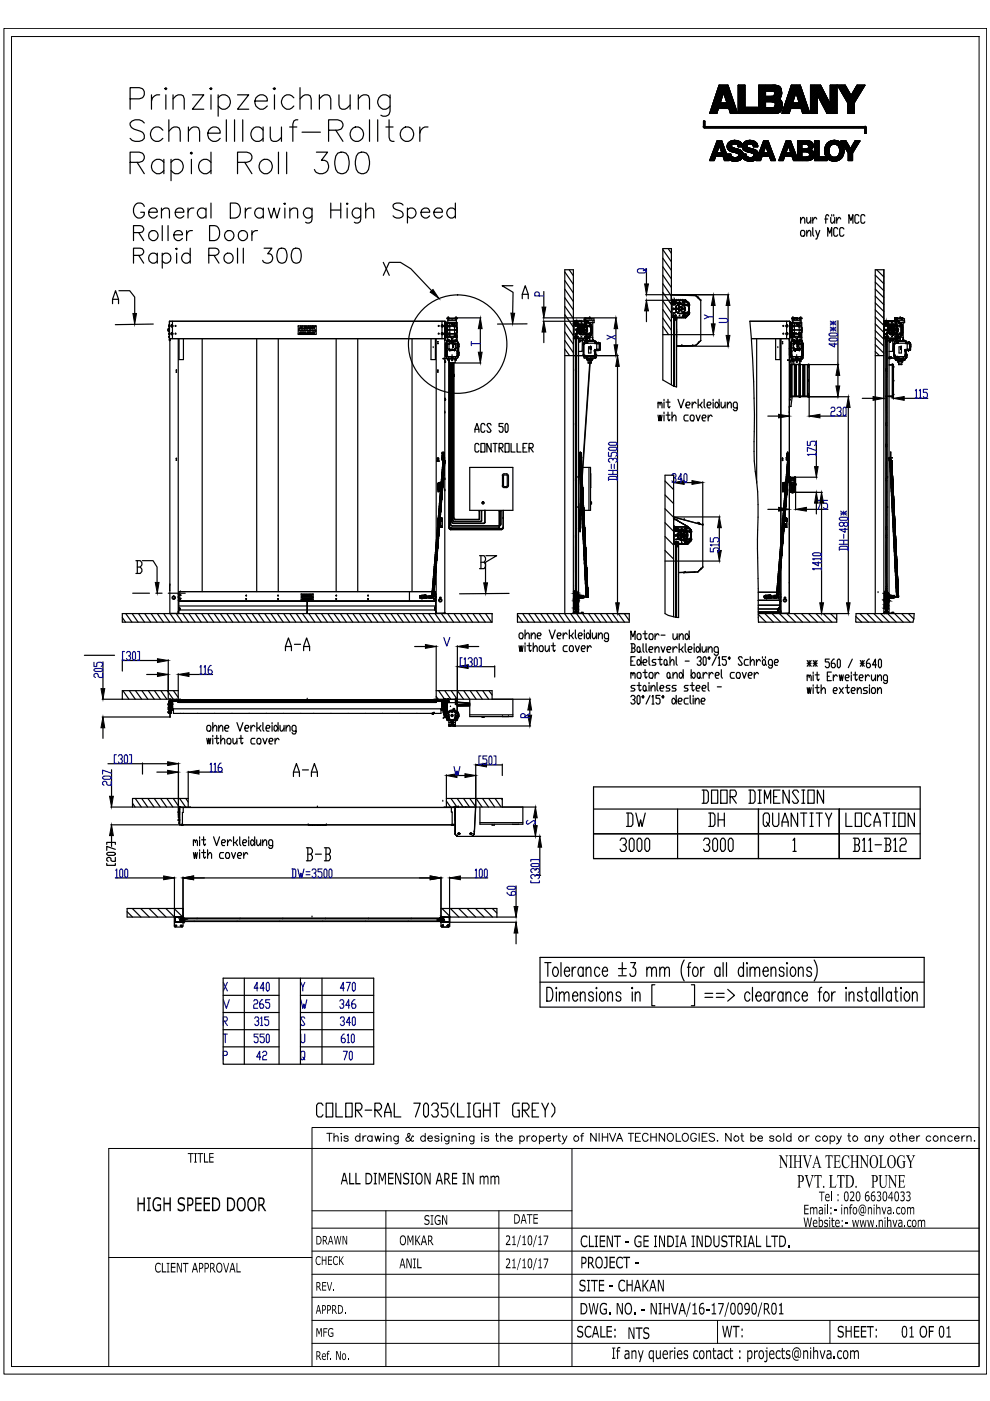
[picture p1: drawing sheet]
<svg xmlns="http://www.w3.org/2000/svg" width="210mm" height="297mm" viewBox="0 0 210 297" stroke-linecap="round" stroke-linejoin="round" font-family="sans-serif">
<!-- layer: 0 -->
<g fill="none" stroke="#000" stroke-width=".25">
<path d="M35.2 18.6l.2 .2-.2 .2-.2-.2zM44.7 18.6l.2 .2-.2 .2-.2-.2zM57.9 18.8l.3-.2 .2 .2-.2 .2zM63.6 18.6v4.6M152.5 18.1h.1M152.7 18.1l-.3 .2M152.8 18.1l-.5 .5M153 18.1l-.8 .7M153.1 18.1l-1 1M153.3 18.1l-1.3 1.2M153.4 19.8l-2.2 2.2M153.4 19.6l.8 2.2h-1.5z"/>
<path d="M153.5 18.1l-1.5 1.5M153.7 18.1l-1.8 1.7M153.8 18.1l-2 2M154 18.1l-2.2 2.2M154.1 18.1l-2.4 2.4M154.3 18.1l-2.7 2.7M154.4 18.2l-2.9 2.8M154.4 18.3l-3 3M154.5 18.4l-3.2 3.1M154.5 18.5l-3.3 3.3M154.5 18.6l-1.1 1.1M154.5 18.8l-1 1"/>
<path d="M154.6 18.9l-1.1 1M154.6 19l-1 1.1M154.7 19.1l-1.1 1.1M154.7 19.3l-1 1M154.8 19.3l-1.1 1.1M154.8 19.5l-1.1 1.1M154.8 19.6l-1 1.1M154.9 19.7l-1.1 1.1M154.9 19.9l-1 1M155 20l-1.1 1M156.6 18.1h1.3M156.7 18.1l-.2 .1"/>
<path d="M156.9 18.1l-.4 .3M157 18.1l-.5 .5M157.2 18.1l-.7 .6M157.4 18.1l-.9 .8M157.6 18.1l-1.1 1M157.7 18.1l-1.2 1.1M157.8 18.1l-1.3 1.3M157.9 18.1h-1.4v5.9M157.9 18.6l-1.4 1.4M157.9 18.8l-1.4 1.4M157.9 19l-1.4 1.4M157.9 19.8l-1.4 1.4"/>
<path d="M157.9 19.9l-1.4 1.4M157.9 18.3l-1.4 1.4M157.9 18.5l-1.4 1.4M157.9 19.3l-1.4 1.4M157.9 19.4l-1.4 1.4M157.9 19.6l-1.4 1.4M157.9 18.1v4.7M157.9 18.1l-1.4 1.5M157.9 19.1l-1.4 1.4M161.1 18.1l-.2 .1M161.3 18.1l-.4 .3M161.4 18.1l-.5 .5"/>
<path d="M161.6 18.1l-.7 .7M161.7 18.1l-.8 .8M161.9 18.1l-1 1M162.1 18.1l-1.2 1.1M162.2 18.1l-1.3 1.3M162.3 19.4l-1.4 1.5M162.3 19.6l-1.4 1.4M162.3 19.8l-1.4 1.4M162.3 19.9l-1.4 1.4M162.4 18.1l-1.5 1.5M162.5 18.1l-1.6 1.6M162.7 18.1l-1.8 1.8"/>
<path d="M162.9 18.1l-2 1.9M163.1 18.1l-2.2 2.1M163.2 18.1l-2.3 2.3M163.4 18.1l-2.5 2.4M163.5 18.1l-2.6 2.6M163.7 18.1l-1.2 1.2M163.9 18.1l-1.3 1.2M164 18.1l-1.2 1.2M164.1 19.3l.1 .2v.8M164.1 19.3h-1.8v1.1h1.6M164.2 18.1l-1.3 1.2M164.2 18.1h.4"/>
<path d="M164.3 18.1l-1.2 1.2M164.5 18.1l-1.2 1.2M164.6 18.1l-1.2 1.2M164.7 18.2l-3.8-.1v5.9h3.6M164.7 18.2l.5 .1M164.7 18.2l-1.1 1.1M164.9 18.2l-1.2 1.1M165 18.2l-1.1 1.1M165.1 18.3l-1.1 1M165.2 18.3l.3 .4M165.2 18.3l-1.1 1.1M165.3 18.4l-1.1 1.1"/>
<path d="M165.4 18.5l-1.1 1.1M165.4 18.6l-1.1 1.1M165.5 18.7l.1 .4M165.5 18.7l-1.2 1.2M165.6 18.8l-1.4 1.4M165.6 18.9l-1.4 1.4M165.6 19.1l.1 .8-.1 .6-1.2 1.3M165.6 19.1l-2.5 2.4M165.7 19.2l-2.4 2.3M165.7 19.3l-2.3 2.2M165.7 19.5l-2.1 2M165.7 19.6l-2 2"/>
<path d="M165.7 19.8l-1.8 1.8M165.7 19.9l-1.6 1.7M167.8 18.1l-2 5.9 2-5.9M167.8 18.1h1.9M167.9 18.1l-.1 .1M168 18.1l-.3 .4M168.2 18.1l-.6 .6M168.4 18.1l-.9 .8M168.6 18.1l-1.1 1.1M168.6 19.9l-2.1 2.2M168.7 18.1l-1.3 1.3M168.7 19.7l-2.1 2.1"/>
<path d="M168.8 19.6l.7 2.2h-1.5zM168.9 18.1l-1.6 1.5M169 18.1l-1.8 1.8M169.2 18.1l-2.1 2.1M169.4 18.1l-2.4 2.3M169.5 18.1l-2.6 2.5M169.7 18.1l2 5.9h-1.5l-.3-1M169.7 18.1l-2.8 2.8M169.7 18.2l-2.9 2.9M169.7 18.3l-3 3.1M169.8 18.5l-3.1 3.1M169.8 18.6l-1 1"/>
<path d="M169.9 18.7l-1.1 1.1M169.9 18.8l-1 1.1M170 18.9l-1.1 1.1M170 19.1l-1.1 1M170 19.2l-1 1M170.1 19.3l-1.1 1.1M170.1 19.4l-1 1.1M170.2 19.5l-1.1 1.1M170.2 19.6l-1.1 1.1M170.3 19.8l-1.1 1M170.3 19.9l-1.1 1.1M171.9 18.1v.1"/>
<path d="M172.1 18.1l-.2 .2M172.3 18.1l-.4 .4M172.5 18.1l-.6 .5M172.6 18.1l-.7 .7M172.7 18.1l-.8 .9M172.9 18.1l-1 1M173.1 18.1l-1.2 1.2M173.3 18.1l-1.4 1.3M173.4 18.1l-1.5 1.5M173.6 18.1l-1.7 1.7M173.7 18.1l-1.8 1.8M173.9 18.1l-2 2"/>
<path d="M174 18.1l-2.1 2.1M174.1 18.2l-2.2 2.2M174.1 18.3l-2.2 2.3M174.1 18.5l-2.2 2.2M174.2 18.5l-2.3 2.4M174.3 18.7l-2.4 2.4M174.3 18.8l-2.4 2.4M174.4 18.9l-2.5 2.5M174.4 19l-1.1 1.1M174.5 19.1l-1.1 1.1M174.5 19.2l-1.1 1.1M174.6 19.3l-1.1 1.1"/>
<path d="M174.7 19.4l-1.1 1.1M174.7 19.5l-1.1 1.2M174.8 19.6l-1.2 1.1M174.8 19.7l-1.1 1.2M174.9 19.9l-1.1 1.1M174.9 19.9l-1.1 1.2M176.2 18.1l-.1 .1M176.3 18.1l-.2 .2M176.5 18.1l-.4 .4M176.6 18.1l-.5 .6M176.8 18.1l-.7 .7M177 18.1l-.9 .9"/>
<path d="M177.2 18.1l-1.1 1M177.3 18.1l-1.2 1.2M177.4 18.1v5.9h-2M177.4 18.5l-1.3 1.4M177.4 18.1h-1.3v4l-2.1-4h-2.1v5.9h1.4M177.4 18.1l-1.3 1.4M177.4 18.2l-1.3 1.4M177.4 18.7l-1.3 1.4M177.4 19.2l-1.3 1.4M177.4 18.9l-1.3 1.4M177.4 19.1l-1.3 1.3M177.4 19.7l-1.3 1.4"/>
<path d="M177.4 19.9l-1.3 1.4M177.4 18.4l-1.3 1.4M177.4 19.3l-1.3 1.5M177.4 19.5l-1.3 1.4M177.6 18.1h.1M177.8 18.1l-.1 .1M178 18.1l-.3 .2M178.1 18.1l-.3 .3M178.3 18.1l-.5 .4M178.4 18.1l-.5 .5M178.6 18.1l-.6 .6M178.8 18.1l-.8 .7"/>
<path d="M178.9 18.1l-.8 .8M179.1 18.1l-1 .9M179.2 18.1l-1 1M179.3 18.2l-1 1M179.4 18.3l-1.1 1M179.4 18.4l-1 1M179.4 18.5l-1 1M179.5 18.6l-1 1M179.6 18.7l-1.1 1M179.6 18.8l-1 1.1M179.7 18.9l-1 1M179.7 19l-1 1"/>
<path d="M179.8 19.1l-1 1.1M179.9 19.2l-1.1 1M179.9 19.3l-1 1.1M180 19.4l-1 1M180 19.6l-1 1M180.1 19.6l-1 1.1M180.2 19.7l-1.1 1M180.2 19.9l-1 1M180.3 19.9l-1 1.1M181.7 18.1l-1.2 2.2 1.2-2.2M181.7 18.1h1.7l-2.3 3.7M181.8 18.1l-.2 .2"/>
<path d="M182 18.1l-.7 .6M182.2 18.1l-1.1 1M182.3 19.9l-2.6 2.5M182.3 18.1l-1.4 1.4M182.5 18.1l-1.8 1.8M182.5 19.5l-2.8 2.8M182.7 18.1l-3.3 3.2M182.7 19.1l-3 3M182.8 18.1l-3.3 3.3M183 18.7l-3.3 3.3M183 18.1l-3.4 3.4M183.2 18.1l-3.6 3.5"/>
<path d="M183.2 18.3l-3.5 3.5M183.3 18.1l-3.6 3.6M27.6 21h1.9a1.19 1.19 0 0 0 1.1-1.2 1.19 1.19 0 0 0-1.1-1.2h-1.9v4.6M27.6 34.4h1.9l.7-.2a1.06 1.06 0 0 0 0-1.7l-.7-.2h-1.9v4.5M29.1 34.4l1.5 2.4M30.6 26.1a1.91 1.91 0 0 0-3 0 1.22 1.22 0 0 0 .8 1.3l1.3 .4a1.11 1.11 0 0 1 .9 .9 1.11 1.11 0 0 1-.4 1.1 2.08 2.08 0 0 1-2.6-.5M32.1 20.1v3.1M33.9 20.1a1.49 1.49 0 0 0-1.8 1.3M34.5 27.6a1.5 1.5 0 0 0-2.6 .4 1.5 1.5 0 0 0 1.7 2l.9-.7M34.7 34.4a1.47 1.47 0 0 0-2-.3 1.47 1.47 0 0 0-.4 2 1.47 1.47 0 0 0 2 .5l.4-.4M34.7 33.8v3M35.2 20.1v3.1"/>
<path d="M35.8 27.8l1.1-.9h.6l.5 .2 .2 .7v2.2M35.8 25.4v4.6M36.3 34.4a1.51 1.51 0 0 1 2.6 .5 1.51 1.51 0 0 1-1.8 1.9l-.8-.6M36.3 33.8v4.5M36.7 21l.6-.7 .5-.2h.6l.4 .2 .3 .7v2.2M36.7 20.1v3.1M39.9 27.8l.7-.7 .4-.2h.7l.4 .2 .2 .7v2.2M39.9 26.9v3.1M40.6 32.3l.2 .2-.2 .2-.2-.2zM40.6 33.8v3M40.8 20.1h2.4l-2.4 3.1h2.4M44.1 28.2h2.6a1.31 1.31 0 0 0-1.3-1.3 1.31 1.31 0 0 0-1.3 1.3 1.45 1.45 0 0 0 .8 1.7 1.45 1.45 0 0 0 1.8-.6"/>
<path d="M44.7 34.4a1.52 1.52 0 0 0-2.6 .4 1.52 1.52 0 0 0 1.7 2l.9-.6M44.7 20.1v3.1M44.7 32.3v4.5M46.3 20.7a1.51 1.51 0 0 1 2.6 .5 1.51 1.51 0 0 1-1.8 2l-.8-.7M46.3 20.1v4.5M48 25.4v4.6M49.7 25.4v4.6M50.4 20.1h2.3l-2.3 3.1h2.3M50.4 34.4h1.9l.6-.2a1.01 1.01 0 0 0 0-1.7l-.6-.2h-1.9v4.5M51.5 25.4v4.6M51.9 34.4l1.5 2.4M54 21.4h2.7a1.31 1.31 0 0 0-1.3-1.4 1.31 1.31 0 0 0-1.4 1.4 1.45 1.45 0 0 0 .9 1.6 1.45 1.45 0 0 0 1.8-.5"/>
<path d="M55.1 34.4a1.51 1.51 0 0 1 2.7 .5 1.51 1.51 0 0 1-1.8 1.9 1.64 1.64 0 0 1-.9-2.4zM55.8 27.6a1.47 1.47 0 0 0-2.1-.4 1.47 1.47 0 0 0-.3 2.1 1.38 1.38 0 0 0 2.4 0M55.8 26.9v3.1M57.3 26.9v2.2l.2 .7 .4 .2h.7l1.1-.9M58.2 20.1v3.1M59 32.3v4.5M59.7 26.9v3.1M60.8 32.3v4.5M61.4 26.9h1.5M62.3 20.7a1.47 1.47 0 0 0-2-.3 1.47 1.47 0 0 0-.4 2 1.47 1.47 0 0 0 2 .5l.4-.4M63.1 25.4h-.4l-.4 .3-.2 .6v3.7M63.6 21l1.1-.9h.6l.5 .2 .2 .7v2.2"/>
<path d="M64 28h3.9M67.1 32.3h2.4l-1.4 1.7h.7a1.55 1.55 0 0 1 .3 2.5 1.55 1.55 0 0 1-2.4-.6M67.7 21l1.1-.9h.7l.4 .2 .2 .7v2.2M67.7 20.1v3.1M69.7 27.6h1.9l.7-.2a1.08 1.08 0 0 0 0-1.7l-.7-.3h-1.9v4.6M71.2 27.6l1.5 2.4M71.6 32.5a1.53 1.53 0 0 1 2.2 .6 3.7 3.7 0 0 1-.5 3.5 1.42 1.42 0 0 1-2.1-.7 3.8 3.8 0 0 1 .4-3.4zM71.9 20.1v2.2l.2 .6 .4 .3h.6l1.1-.9M74.2 20.1v3.1M76 21l.6-.7 .5-.2h.6l.4 .2 .2 .7v2.2M76 32.5a1.48 1.48 0 0 1 2.1 .6 3.8 3.8 0 0 1-.4 3.5 1.41 1.41 0 0 1-2.1-.7 3.8 3.8 0 0 1 .4-3.4zM76 20.1v3.1"/>
<path d="M78.3 25.4v4.6M80.1 25.4v4.6M81.8 26.9h1.5M82.5 25.4v3.7l.2 .7 .9 .2M82.7 20.1v3.5a1.19 1.19 0 0 1-.7 1 1.19 1.19 0 0 1-1.2-.2M82.7 20.7a1.47 1.47 0 0 0-2-.3 1.47 1.47 0 0 0-.4 2 1.47 1.47 0 0 0 2 .5l.4-.4M89 26.9v3.1M90.7 26.9a1.44 1.44 0 0 0-1.7 1.3M149.1 26.9l.3 .2h34v1.2M149.3 25.7l-.1 .1M149.4 25.8l-.2 .3M149.4 26l-.2 .2"/>
<path d="M149.4 26.2l-.2 .2M149.4 26.3l-.2 .3M149.4 25.7h-.2v1.2l.2-.3M149.4 25.7v1.1M149.4 26.8h34M149.4 25.7l-.2 .2M149.4 26.5l-.2 .3M149.4 26.8l-.2 .2M149.5 26.8l-.2 .3M149.7 26.8l-.2 .3M149.9 26.8l-.3 .3M150.1 26.8l-.3 .3"/>
<path d="M150.2 26.8l-.3 .3M150.4 26.8l-.3 .3M150.5 26.8l-.2 .3M150.7 26.8l-.3 .3M150.9 26.8l-.3 .3M151 26.8l-.3 .3M151.2 26.8l-.3 .3M151.3 26.8l-.2 .3M151.5 33.8l-.3 .2M151.5 26.8l-.3 .3M151.6 33.6l-.5 .4M151.7 33.3l-.8 .7"/>
<path d="M151.7 26.8l-.3 .3M151.8 26.8l-.2 .3M152 24l.3-1-.3 1M152 32.3l-1.4 1.4M152 23.9l-.2 .1M152 26.8l-.3 .3M152.1 32.1l-1.4 1.4M152.1 32.4l-1.6 1.6M152.1 23.7l-.4 .3M152.1 26.8l-.2 .3M152.2 31.8l-1.4 1.4M152.2 23.4l-.7 .6"/>
<path d="M152.2 29.9l-.2 .2M152.2 32.4l-1.6 1.6M152.3 23.2l-.9 .8M152.3 31.6l-1.4 1.4M152.3 23h2.2M152.3 26.8l-.3 .3M152.4 32.4l-1.6 1.6M152.4 29.9l-.5 .5M152.4 31.3l-1.4 1.4M152.5 31.1l-1.4 1.3M152.5 26.8l-.3 .3M152.5 29.9l-.7 .7"/>
<path d="M152.5 30.9l.6 1.5h-1.1zM152.6 32.4l-.7 .7M152.6 26.8l-.2 .3M152.7 29.9l-1 1M152.7 32.4l-.7 .7M152.7 21.8l-2.2 2.1M152.8 21.8l-2.2 2.2M152.8 26.8l-.2 .3M152.8 21.5l-2.2 2.2M152.9 29.9l-1.3 1.3M152.9 32.4l-.7 .7M152.9 21.3l-2.2 2.2"/>
<path d="M152.9 21l-2.1 2.2M152.9 21.8l-2.2 2.2M153 26.8l-.3 .3M153 29.9l-1.5 1.5M153 29.9h-1l-1.5 4.1h.9l.4-.9h1.5M153 29.9l1 2.8h.9M153 20.8l-2.1 2.1M153.1 30l-1.7 1.7M153.1 32.4l-.8 .7M153.1 30.1l-1.8 1.8M153.1 20.5l-2.2 2.2M153.1 21.8l-2.2 2.2"/>
<path d="M153.1 26.8l-.2 .3M153.1 30.2l-1.9 2M153.2 30.4l-.6 .6M153.2 20.3l-2.2 2.2M153.2 30.5l-.6 .6M153.3 30.6l-.7 .6M153.3 20.1l-2.2 2.1M153.3 21.8l-2.3 2.2M153.3 26.8l-.3 .3M153.3 30.7l-.6 .6M153.3 33.1l.3 .9h1l-.2-.3h.1M153.4 30.8l-.7 .7"/>
<path d="M153.4 30.9l-.6 .7M153.4 21.8l-2.2 2.2M153.4 31.1l-.6 .6M153.4 26.8l-.2 .3M153.5 31.2l-.6 .6M153.5 31.3l-.6 .6M153.6 31.4l-.7 .6M153.6 21.8l-1.1 1.2M153.6 26.8l-.2 .3M153.6 31.5l-.6 .7M153.7 31.7l-.7 .6M153.7 31.8l-.6 .6"/>
<path d="M153.7 31.9l-1.2 1.2M153.7 21.8l-1.1 1.2M153.8 32l-1.1 1.1M153.8 26.8l-.3 .3M153.9 32.1l-1 1M153.9 32.2l-.9 .9M153.9 21.8l-1.1 1.2M154 32.3l-.9 .8M154 26.8l-.3 .3M154 32.5l-.7 .6M154 32.6l-.6 .7M154.1 21.8l-1.2 1.2"/>
<path d="M154.1 26.8l-.3 .3M154.1 32.7l-.7 .7M154.2 30.8v.7M154.2 31.5l.1 .1M154.2 26.8l-.2 .3M154.3 32.7l-.9 .8M154.3 31.6l.3 .3M154.4 32.7l-.9 .9M154.4 26.8l-.2 .3M154.5 33.8l-.3 .2M154.5 33.9l-.2 .1M154.5 23l.4 1h1.5l-2.1-5.9h-1.8l-2 5.9h1.5"/>
<path d="M154.5 33.7l.3 .2M154.5 34h.1M154.6 26.8l-.3 .3M154.6 31.9l.8 .3M154.6 32.7l-1.1 1M154.8 33.9l.1 .1M154.8 32.7l-1.2 1.2M154.8 26.8l-.3 .3M154.8 30l-.5 .5M154.9 30l-.4 .2-.3 .6M154.9 32.8l-1.2 1.2M154.9 32.8a.98 .98 0 0 0 1.8 .2"/>
<path d="M154.9 32.7v.1M154.9 34l1.2 .2M154.9 32.7l-1.3 1.3M154.9 26.8l-.3 .3M155 32.9l-1.1 1.1M155 33.1l-1 .9M155 20.1l-1 1.1M155.1 26.8l-.3 .3M155.1 20.2l-1.1 1.1M155.1 31l-.7 .7M155.1 33.1l-.6 .6M155.1 31l.2 .3"/>
<path d="M155.1 30.9l-.8 .7M155.1 20.3l-1.1 1.1M155.1 31.2l-.6 .6M155.1 29.9l-.9 .9M155.1 20.4l-1 1.1M155.2 33.2l-.6 .6M155.2 20.6l-1.1 1M155.2 26.8l-.2 .3M155.2 31.2l-.6 .7M155.2 20.7l-1 1.1M155.3 33.3l-.6 .6M155.3 20.8l-2.2 2.2"/>
<path d="M155.3 29.8l-.4 .2M155.3 29.8h.2M155.3 31.3l.7 .2M155.3 31.3l-.6 .6M155.3 21l-2 2M155.3 29.8l-1.1 1.2M155.3 21l-1.9 2M155.4 26.8l-.3 .3M155.4 33.4l-.6 .5M155.4 21.2l-1.8 1.8M155.4 31.4l-.6 .6M155.4 30.5l-.3 .2v.3"/>
<path d="M155.4 32.2l.2 .1M155.4 21.3l-1.7 1.7M155.5 33.4l-.6 .6M155.5 21.4l-1.6 1.6M155.5 29.8l-1.3 1.3M155.5 29.8h.7l.7 .3M155.5 21.5l-1.4 1.5M155.6 31.4l-.7 .6M155.6 26.8l-.3 .3M155.6 21.7l-1.4 1.3M155.6 30.5h-.2M155.6 30.5h.2"/>
<path d="M155.6 32.3l.7 .2M155.6 21.8l-1.2 1.2M155.6 33.4l-.6 .6M155.6 21.9l-1.1 1.1M155.7 29.8l-1.5 1.5M155.7 31.4l-.7 .7M155.7 22l-1.1 1.1M155.7 22.1l-1.1 1.1M155.7 26.8l-.3 .3M155.8 33.4l-.7 .7M155.8 22.3l-1.1 1.1M155.8 22.4l-1.1 1.1"/>
<path d="M155.8 30.5h.1M155.8 31.5l-.7 .6M155.8 22.5l-1 1.1M155.9 29.8l-1.7 1.6M155.9 22.6l-1.1 1.1M155.9 22.8l-1.1 1M155.9 26.8l-.3 .3M155.9 30.5h.2M155.9 31.5l-.6 .7M155.9 33.4l-.6 .7M155.9 22.9l-1.1 1.1M156 23l-1.1 1"/>
<path d="M156 26.8l-.2 .3M156 31.5l.3 .1M156 29.8l-1.7 1.7M156 23.1l-.9 .9M156.1 30.5l.1 .1M156.1 31.5l-.7 .7M156.1 23.2l-.8 .8M156.1 23.4l-.7 .6M156.1 33.4l-.7 .7M156.2 23.5l-.6 .5M156.2 29.8l-.8 .7M156.2 30.6l.3 .5h.9l.2 .6"/>
<path d="M156.2 26.8l-.3 .3M156.2 31.6l-.7 .7M156.2 23.6l-.5 .4M156.2 23.7l-.3 .3M156.3 29.8l-.7 .7M156.3 32.5l.3 .2M156.3 23.8l-.2 .2M156.3 31.6l.4 .1M156.3 31.6l-.7 .7M156.3 33.4l-.7 .7M156.3 24h-.1M156.4 26.8l-.3 .3"/>
<path d="M156.4 29.8l-.6 .7M156.4 31.6l-.6 .7M156.5 26.8l-.2 .3M156.5 29.9l-.6 .6M156.6 31.7l-.7 .6M156.6 32.7l.1 .3M156.7 29.9l-.6 .6M156.7 31.7l-.7 .7M156.7 31.7l.1 .1M156.7 26.8l-.3 .3M156.8 30l-.6 .6M156.8 31.8l.5 .3"/>
<path d="M156.8 31.8l-.6 .6M156.9 30.1l-.6 .5M156.9 30.1l.4 .4 .1 .5M156.9 26.8l-.3 .3M156.9 31.8l-.6 .7M157 30.1l-.6 .6M157 26.8l-.3 .3M157 30.2l-.6 .6M157 31.9l-.6 .6M157.1 31.9l-.6 .7M157.1 30.3l-.6 .6M157.2 26.8l-.3 .3"/>
<path d="M157.2 30.4l-.7 .7M157.2 32l-.6 .6M157.3 30.5l-.7 .6M157.3 32.1l.1 .2M157.3 30.6l-.5 .5M157.3 32.1l-.7 .6M157.3 26.8l-.2 .3M157.3 30.7l-.3 .4M157.4 33.4l-.4 .5M157.4 30.9l-.3 .2M157.4 32.2l-.7 .7M157.4 31l-.1 .1"/>
<path d="M157.4 30.8v.2M157.4 32.3l.2 .4h.5M157.4 32.3l-.7 .7M157.5 32.4l-1.8 1.8M157.5 26.8l-.2 .3M157.5 30.6l-.1 .2M157.5 32.5l-1.6 1.7M157.6 32.6l-1.6 1.6M157.6 31.7l.1 .1M157.6 33.7l-.2-.3-.5 .6-.8 .2M157.6 33.7l.3 .2M157.7 32.7l-1.5 1.4"/>
<path d="M157.7 26.8l-.3 .3M157.7 31.8l1.2 .5M157.8 32.7l-1.4 1.4M157.8 26.8l-.2 .3M157.9 22.8h2.7v1.2h-4.1M157.9 22.8h2.7M157.9 21.5l-1.4 1.4M157.9 21.7l-1.4 1.4M157.9 22.5l-1.4 1.4M157.9 33.9l.4 .1M157.9 20.7l-1.4 1.4M157.9 20.9l-1.4 1.4"/>
<path d="M157.9 21.2l-1.4 1.4M157.9 21.4l-1.4 1.4M157.9 22l-1.4 1.4M157.9 22.2l-1.4 1.4M157.9 22.4l-1.4 1.3M157.9 20.2l-1.4 1.4M157.9 20.4l-1.4 1.4M157.9 20.6l-1.4 1.4M157.9 20.1l-1.4 1.4M157.9 21l-1.4 1.5M157.9 21.8l-1.4 1.5M157.9 22.7l-1.4 1.3"/>
<path d="M158 26.8l-.3 .3M158 32.7l-1.3 1.3M158 22.8l-1.3 1.2M158.1 30l-.6 .6M158.1 26.8l-.2 .3M158.1 32.7l.1 .1M158.1 32.7l-.6 .7M158.2 32.8l.1 .3M158.2 32.8l-.7 .7M158.2 32.9l-.6 .7M158.2 22.8l-1.3 1.2M158.3 33.1l.3 .2"/>
<path d="M158.3 33.1l-.7 .6M158.3 26.8l-.2 .3M158.3 30.9l-.7 .7M158.3 31.1l-.7 .6M158.3 33.1l-.5 .6M158.4 29.8l-1 1M158.4 31.2l-.7 .6M158.4 22.8l-1.4 1.2M158.4 33.2l-.6 .6M158.4 31.2l-.6 .7M158.5 26.8l-.3 .3M158.5 22.8l-1.3 1.2"/>
<path d="M158.5 30.6l-.2 .3v.2l.2 .2M158.5 29.8l-.4 .2M158.5 29.8h.2M158.5 31.3l.5 .2M158.5 33.3l-.6 .6M158.6 31.3l-.7 .6M158.6 30.6h-.1M158.6 33.3l.8 .1M158.6 29.8l-1.2 1.2M158.6 33.4l-.6 .5M158.7 22.8l-1.3 1.2M158.7 31.4l-.7 .6"/>
<path d="M158.7 26.8l-.3 .3M158.7 33.4l-.6 .6M158.8 26.8l-.3 .3M158.8 29.8l-1.4 1.4M158.8 31.4l-.7 .6M158.8 22.8l-1.3 1.2M158.9 30.5l-.3 .1M158.9 30.5h.3M158.9 32.3l.5 .1M158.9 33.4l-.6 .6M158.9 31.4l-.7 .7M158.9 26.8l-.2 .3"/>
<path d="M158.9 29.8l-1.5 1.5M159 29.8h-.3M159 29.8h.2M159 22.8l-1.3 1.2M159 31.5l-.6 .6M159 31.5l.5 .1M159 33.4l-.6 .7M159.1 26.8l-.2 .3M159.1 29.8l-1.6 1.6M159.2 31.5l-.7 .7M159.2 33.4l-.7 .7M159.2 22.8l-1.4 1.2"/>
<path d="M159.2 30.5l.5 .3M159.2 29.8l-1.7 1.7M159.2 29.8l.7 .2M159.3 31.5l-.7 .7M159.3 26.8l-.3 .3M159.3 22.8l-1.3 1.2M159.4 32.4l.2 .1M159.4 33.4l-.7 .7M159.4 29.8l-.7 .7M159.4 31.6l-.7 .7M159.5 22.8l-1.3 1.2M159.5 26.8l-.3 .3"/>
<path d="M159.5 31.6l-.6 .7M159.5 31.6l.3 .1M159.5 29.8l-.6 .7M159.6 33.4l-.8 .7M159.6 32.5l.3 .4-.3 .4M159.6 22.8l-1.2 1.2M159.6 33.3l-.2 .1M159.6 26.8l-.3 .3M159.7 30.8l.1 .3h.8v-.2M159.7 29.8l-.7 .7M159.7 31.6l-.7 .7M159.8 26.8l-.3 .3"/>
<path d="M159.8 31.7l.6 .3M159.8 29.9l-.6 .6M159.8 31.7l-.7 .6M159.8 22.8l-1.3 1.2M159.9 26.8l-.2 .3M159.9 30l.4 .2M159.9 30l-.6 .5M159.9 31.7l-.7 .7M160 22.8l-1.3 1.2M160 30l-.5 .6M160 31.8l-.6 .6M160.1 26.8l-.3 .3"/>
<path d="M160.1 30.1l-.6 .5M160.1 22.8l-1.3 1.2M160.2 31.8l-.7 .7M160.2 30.1l-.6 .6M160.3 22.8l-1.3 1.2M160.3 26.8l-.3 .3M160.3 31.9l-.7 .6M160.3 30.2l.2 .2M160.3 30.2l-.6 .6M160.3 31.9l-.6 .7M160.4 30.3l-.7 .6M160.4 30.4l-.6 .7"/>
<path d="M160.4 22.8l-1.2 1.2M160.4 32l-.6 .6M160.4 26.8l-.3 .3M160.5 30.4l.1 .2M160.5 30.5l-.6 .6M160.5 32.1l-.6 .7M160.6 30.6l-.6 .5M160.6 30.6v.3M160.6 23.7l-.3 .3M160.6 22.8v1.2h-4.1M160.6 22.8l-1.3 1.2M160.6 23.2l-.8 .8"/>
<path d="M160.6 23.4l-.6 .6M160.6 23.6l-.5 .4M160.6 30.7l-.4 .4M160.6 32.2l-.7 .7M160.6 26.8l-.3 .3M160.6 22.9l-1.1 1.1M160.6 23.1l-1 .9M160.6 23.9l-.2 .1M160.6 30.9l-.3 .2M160.6 31l-.1 .1M160.6 32.3l-.7 .8M160.7 32.4l-1.8 1.8"/>
<path d="M160.7 26.8l-.2 .3M160.8 32.5l-1.7 1.7M160.8 32.6l-1.5 1.5M160.8 32.8l-1.3 1.3M160.9 26.8l-.3 .3M161.1 26.8l-.3 .3M161.2 26.8l-.2 .3M161.3 33.9l-.2 .1M161.4 33.7l-.4 .3M161.4 26.8l-.3 .3M161.5 33.4l-.7 .6M161.6 33.1l-.9 .9"/>
<path d="M161.6 33.1l-.4 .9h-.9l.2-.3-.2 .1M161.6 33.1h1.5l.4 .9h.9M161.6 26.8l-.3 .3M161.7 26.8l-.3 .3M161.8 32.4l-1.4 1.4M161.9 26.8l-.3 .3M161.9 32.2l-1.7 1.7a2.82 2.82 0 0 1-1.9 .1M161.9 29.9l-1.1 2.9-.4-.8M161.9 29.9h.9l1.6 4.1M161.9 29.9h.1M162 32.4l-1.7 1.6M162 31.9l-2.1 2.1"/>
<path d="M162 26.8l-.2 .3M162.1 29.9l-.3 .3M162.1 31.7l-2.4 2.4M162.1 32.4l-1.6 1.6M162.2 31.4l-1.4 1.4M162.2 26.8l-.2 .3M162.2 29.9l-.5 .5M162.3 32.4l-.7 .7M162.3 22.1l-1.4 1.4M162.3 20.1l-1.4 1.4M162.3 20.2l-1.4 1.5M162.3 20.4l-1.4 1.4"/>
<path d="M162.3 21.7l-1.4 1.4M162.3 21.9l-1.4 1.4M162.3 22.2l-1.4 1.4M162.3 22.4l-1.4 1.3M162.3 22.5l-1.4 1.4M162.3 22.7l-1.4 1.3M162.3 31.2l-1.4 1.3M162.3 22.8l-1.2 1.2M162.4 30.9h.1M162.4 30.9l.5 1.5h-1.1zM162.4 26.8l-.3 .3M162.4 29.9l-.8 .8"/>
<path d="M162.5 20.4l-1.6 1.6M162.5 32.4l-.8 .7M162.5 22.8l-1.2 1.2M162.5 26.8l-.3 .3M162.6 20.4l-1.7 1.7M162.6 29.9l-1.1 1M162.6 32.4l-.7 .7M162.7 22.8l-1.3 1.2M162.7 26.8l-.3 .3M162.8 32.4l-.7 .7M162.8 20.4l-1.9 1.9M162.8 29.9l-1.4 1.3"/>
<path d="M162.8 22.8l-1.2 1.2M162.8 26.8l-.2 .3M162.8 29.9l-1.5 1.6M162.9 20.4l-2 2.1M162.9 30l-1.7 1.8M163 22.8l-1.3 1.2M163 30.1l-1.9 1.9M163 26.8l-.2 .3M163 30.3l-2 2M163.1 30.4l-.7 .6M163.1 20.4l-2.2 2.2M163.1 30.5l-.6 .6"/>
<path d="M163.1 22.8l-1.2 1.2M163.1 30.6l-.6 .6M163.2 30.7l-.7 .7M163.2 26.8l-.3 .3M163.2 30.9l-.6 .6M163.3 20.4l-2.4 2.4M163.3 31l-.7 .6M163.3 22.8l-1.2 1.2M163.3 31.1l-.6 .7M163.4 31.2l-.7 .6M163.4 26.8l-.3 .3M163.4 31.3l-.6 .7"/>
<path d="M163.4 20.4l-2.5 2.5M163.4 31.5l-.6 .6M163.5 22.8l-1.3 1.2M163.5 31.6l-.7 .6M163.5 31.7l-.6 .6M163.5 26.8l-.3 .3M163.6 20.4l-1.1 1.1M163.6 31.8l-1.4 1.3M163.6 31.9l-1.2 1.2M163.6 26.8l-.2 .3M163.6 22.8l-1.2 1.2M163.6 32l-1 1.1"/>
<path d="M163.7 32.1l-1 1M163.7 32.3l-.8 .8M163.7 20.4l-1.1 1.1M163.8 32.4l-.7 .7M163.8 21.6h.3M163.8 26.8l-.2 .3M163.8 22.8l-1.3 1.2M163.8 32.5l-.6 .7M163.9 32.6l-.7 .7M163.9 20.4l-1.1 1.1M163.9 32.7l-.7 .7M164 26.8l-.3 .3"/>
<path d="M164 22.8l-1.3 1.2M164 32.9l-.7 .6M164 33l-.7 .7M164.1 33.1l-.7 .7M164.1 21.6h.1M164.1 33.2l-.7 .7M164.2 20.4h.1M164.2 20.4h-.3M164.2 22.8l-1.3 1.2M164.2 20.4l-1.3 1.1M164.2 26.8l-.3 .3M164.2 33.3l-.8 .7"/>
<path d="M164.2 20.3h.1M164.2 20.3v.1M164.2 21.6l.1 .1M164.2 33.4l-.6 .6M164.2 33.6l-.5 .4M164.3 22.7h.1M164.3 33.7l-.4 .3M164.3 21.7h.1M164.3 21.7l.1 .1M164.3 33.8l-.2 .2M164.3 26.8l-.3 .3M164.4 21.8v.7"/>
<path d="M164.4 33.9l-.2 .1M164.4 34h.1M164.5 26.8l-.3 .3M164.6 26.8l-.2 .3M164.8 26.8l-.3 .3M165 26.8l-.3 .3M165.1 26.8l-.2 .3M165.2 21h.1M165.3 21l.1 .1M165.3 21l-.9 .9M165.3 26.8l-.3 .3M165.4 21.1l.1 .1"/>
<path d="M165.4 21.1l-1 .9M165.4 26.8l-.2 .3M165.5 21.2l.2 .3M165.5 20.7l-.3 .2M165.5 21.2l-1.1 1M165.5 21.3l-1.1 1.1M165.6 23.5l-.5 .4-.6 .1M165.6 21.3l-1.4 1.5h-1.9v-1.3l1.5 .1M165.6 26.8l-.3 .3M165.6 20.4l-1.3 1.3M165.7 20.2l-1.5 1.4M165.7 21.5l-2.6 2.5"/>
<path d="M165.7 21.5l.1 .6M165.7 21.5l-2.5 2.5M165.7 23.2l-.7 .7M165.8 21.7l-2.4 2.3M165.8 26.8l-.3 .3M165.8 21.8l-2.3 2.2M165.8 21.9l-2.1 2.1M165.8 22.7l-1.3 1.3M165.8 22.9l-1.1 1.1M165.8 22.1l-.1 1.2-.5 .5M165.8 22.1l-1.9 1.9M165.8 22.2l-1.8 1.8"/>
<path d="M165.8 22.4l-1.6 1.6M165.8 22.6l-1.4 1.4M165.9 26.8l-.2 .3M166.1 34h-.1M166.1 26.8l-.3 .3M166.1 33.7l-.3 .3M166.2 33.5l-.5 .5M166.3 26.8l-.3 .3M166.3 33.3l-.8 .7M166.4 26.8l-.3 .3M166.6 26.8l-.3 .3M166.7 32.4l-1.5 1.6"/>
<path d="M166.7 32.3l-1.4 1.4M166.7 26.8l-.2 .3M166.8 29.9l-.1 .1M166.8 32l-1.5 1.4M166.8 32.4l-1.6 1.6M166.9 31.8l-1.4 1.3M166.9 26.8l-.2 .3M166.9 29.9l-.4 .4M166.9 31.5l-1.3 1.4M167 32.4l-1.6 1.6M167 31.2l-1.4 1.4M167.1 26.8l-.3 .3"/>
<path d="M167.1 29.9l-.7 .6M167.1 31l-1.3 1.4M167.2 30.9h.1M167.2 30.9l.5 1.5h-1.1zM167.2 32.4l-.8 .7M167.2 26.8l-.3 .3M167.3 29.9l-.9 .9M167.3 32.4l-.7 .7M167.3 24h-.1M167.4 26.8l-.3 .3M167.4 23.7l-.3 .3M167.5 29.9l-1.3 1.2"/>
<path d="M167.5 32.4l-.7 .7M167.5 23.5l-.6 .5M167.5 23.3l-.7 .7M167.5 26.8l-.2 .3M167.6 29.9l-1.5 1.4M167.6 23l-1 1M167.6 29.9h-.9l-1.6 4.1h1l.3-.9h1.5M167.6 29.9l1.5 3.8M167.6 32.4l-.7 .7M167.7 30l-1.6 1.6M167.7 26.8l-.2 .3M167.7 30.1l-1.8 1.7"/>
<path d="M167.8 30.2l-2 1.9M167.8 30.3l-.6 .6M167.8 30.4l-.6 .7M167.9 26.8l-.3 .3M167.9 30.6l-.7 .6M167.9 33.1l.4 .9h3.1M167.9 30.7l-.6 .6M168 30.8l-.7 .6M168 21.8l-2.2 2.2h1.5l.4-1h2.2M168 30.9l-.6 .6M168 26.8l-.2 .3M168.1 21.6l-2.2 2.2"/>
<path d="M168.1 31l-.7 .7M168.1 31.2l-.6 .6M168.2 21.8l-2.2 2.2M168.2 31.2l-.7 .7M168.2 21.4l-2.2 2.1M168.2 31.4l-.7 .6M168.2 26.8l-.3 .3M168.3 31.5l-.7 .6M168.3 21.1l-2.2 2.2M168.3 31.6l-.7 .7M168.3 26.8l-.2 .3M168.3 20.9l-2.2 2.2"/>
<path d="M168.3 31.8l-.6 .6M168.3 21.8l-2.2 2.2M168.4 31.8l-1.3 1.3M168.4 20.6l-2.2 2.2M168.4 32l-1.1 1.1M168.5 21.8l-2.2 2.2M168.5 20.4l-2.2 2.2M168.5 32.1l-1.1 1M168.5 26.8l-.2 .3M168.5 32.2l-.9 .9M168.6 32.3l-.8 .8M168.6 20.2l-2.2 2.2"/>
<path d="M168.6 32.4l-.7 .7M168.6 21.8l-2.2 2.2M168.6 32.6l-.6 .6M168.7 26.8l-.3 .3M168.7 32.7l-.7 .7M168.7 32.8l-.7 .7M168.8 32.9l-.7 .7M168.8 33l-.7 .7M168.8 21.8l-1.1 1.2M168.9 26.8l-.3 .3M168.9 33.1l-.7 .7M168.9 33.3l-.7 .7"/>
<path d="M168.9 33.4l-.6 .6M169 21.8l-1.2 1.2M169 33.5l-.6 .5M169 33.6l-.4 .4M169 26.8l-.3 .3M169.1 33.7l-.3 .3M169.1 21.8l-1.1 1.2M169.2 26.8l-.3 .3M169.2 29.9l-.1 .1M169.3 26.8l-.2 .3M169.3 21.8l-1.1 1.2M169.4 29.9l-.3 .3"/>
<path d="M169.4 21.8l-1.1 1.2M169.5 26.8l-.3 .3M169.5 29.9l-.4 .5M169.7 26.8l-.3 .3M169.7 29.9l-.6 .6M169.8 26.8l-.2 .3M169.9 29.9l-.8 .7M170 33.3h1.3M170 33.1l-.9 .9M170 30.7l-.9 .9M170 30.9l-.9 .9M170 31l-.9 1"/>
<path d="M170 31.2l-.9 .9M170 31.4l-.9 .9M170 31.5l-.9 .9M170 32.3l-.9 .9M170 32.5l-.9 .9M170 32.6l-.9 1M170 32.8l-.9 .9M170 33l-1.1 1M170 33.3l-.7 .7M170 26.8l-.3 .3M170 31.6h.9M170 29.9l-.9 .9"/>
<path d="M170.1 31.6l-1 1M170.1 33.3l-.7 .7M170.2 26.8l-.3 .3M170.2 29.9l-1.1 1.1M170.3 33.3l-.7 .7M170.3 31.6l-1.2 1.2M170.3 26.8l-.3 .3M170.3 20l-1.1 1.1M170.4 29.9l-1.3 1.3M170.4 20.2l-1.1 1M170.4 20.3l-1.1 1M170.5 20.4l-1.1 1.1"/>
<path d="M170.5 33.3l-.8 .7M170.5 31.6l-1.4 1.3M170.5 26.8l-.3 .3M170.5 20.5l-1.1 1.1M170.5 29.9l-1.4 1.4M170.5 20.6l-1.1 1.1M170.6 20.7l-1.1 1.1M170.6 26.8l-.2 .3M170.6 33.3l-.7 .7M170.6 31.6l-1.5 1.5M170.6 20.9l-2.1 2.1M170.6 21l-1.9 2"/>
<path d="M170.7 21.1l-1.9 1.9M170.7 29.9l-1.6 1.6M170.7 21.3l-1.7 1.7M170.8 31.6l-.6 .6M170.8 21.3l-1.7 1.7M170.8 33.3l-.7 .7M170.8 26.8l-.3 .3M170.8 21.5l-1.5 1.5M170.8 29.9l-.7 .7M170.8 21.6l-1.3 1.4M170.9 21.7l-1.2 1.3M170.9 21.8l-1.1 1.2"/>
<path d="M170.9 31.6l-.6 .6M170.9 33.3l-.7 .7M171 22l-1.1 1M171 26.8l-.3 .3M171 31.5l-1 .1M171 31.5h.2M171 29.9l-.7 .7M171 22.1l-1.1 1.1M171 31.5l-.1 .1M171.1 22.2l-1.1 1.1M171.1 22.3l-1.1 1.1M171.1 26.8l-.3 .3"/>
<path d="M171.1 31.5l-.6 .7M171.1 33.3l-.7 .7M171.1 22.4l-1.1 1.1M171.2 31.5h.1M171.2 22.6l-1.1 1.1M171.2 29.9l-.7 .7M171.2 22.7l-1.1 1.1M171.3 22.8l-1.1 1.1M171.3 26.8l-.3 .3M171.3 30.7l-1.3-.1v1M171.3 33.3l-.8 .7M171.3 30.7l.2 .2"/>
<path d="M171.3 29.9l-.7 .7M171.3 22.9l-1.1 1.1M171.4 23l-1.1 1M171.4 23.2l-.9 .8M171.4 32.3l-1.4-.1v1.1M171.4 32.3l.2 .1M171.4 23.3l-.7 .7M171.4 26.8l-.2 .3M171.5 33.2l-.2 .1M171.5 29.9h-2.4v3.8M171.5 31.2l-.2 .3M171.5 30.9v.3"/>
<path d="M171.5 29.9l.5 .2 .3 .4M171.5 29.9l-.7 .7M171.5 23.4l-.7 .6M171.5 23.5l-.5 .5M171.6 32.4l.1 .4M171.6 23.7l-.5 .3M171.6 26.8l-.2 .3M171.6 29.9l-.7 .7M171.6 23.8l-.3 .2M171.6 23.9l-.1 .1M171.7 24h-.1M171.7 32.8l-.2 .4"/>
<path d="M171.7 30l-.6 .6M171.8 34h-.4M171.8 26.8l-.3 .3M171.9 31.8l-.5 .5M171.9 30l-.7 .6M171.9 33.9l-.1 .1M171.9 30.1l-.6 .6M171.9 26.8l-.3 .3M172 31.8l.3 .2M172 31.8l-.5 .5M172.1 31.9l-.5 .5M172.1 26.8l-.3 .3"/>
<path d="M172.1 30.1l-.7 .7M172.2 33.8l.1-.2-.4 .3M172.2 32l-.6 .5M172.2 30.2l-.7 .7M172.2 33.8l-.3 .1M172.2 30.3l-.7 .7M172.2 26.8l-.2 .3M172.3 30.4l-.8 .8M172.3 31.3l-.4 .5M172.3 32l-.7 .6M172.3 30.5l-1.7 1.7M172.3 30.5l.1 .4"/>
<path d="M172.3 32l.1 .2M172.3 32.1l-.6 .7M172.4 31l-.1 .2M172.4 30.8l-1.4 1.4M172.4 31l-.2 .5-.4 .3h.2M172.4 30.6l-1.6 1.6M172.4 31.1l-1.1 1.1M172.4 30.9v.1M172.4 32.2l.1 .1M172.4 26.8l-.2 .3M172.4 30.9l-1.3 1.3M172.4 32.2l-.8 .8"/>
<path d="M172.5 32.3l-1.8 1.7M172.5 32.3v.1M172.5 32.6l-1.4 1.4M172.5 32.4a1.17 1.17 0 0 1-.3 1.3M172.5 32.4l-1.6 1.6M172.5 33.2l-.7 .8M172.6 26.8l-.3 .3M172.6 32.7l-1.4 1.3M172.6 32.8l-1.2 1.2M172.6 33l-1 1M172.7 26.8l-.2 .3M172.8 29.9h-.1"/>
<path d="M172.9 26.8l-.3 .3M173 29.9l-.3 .2M173 26.8l-.2 .3M173.1 29.9l-.4 .4M173.2 26.8l-.2 .3M173.3 24h.1M173.3 21.5l-1.4 1.4M173.3 21.9l-1.4 1.4M173.3 22.7l-1.4 1.3M173.3 20.8l-1.4 1.4M173.3 20.2l-1.4 1.3M173.3 20.3l-1.4 1.4"/>
<path d="M173.3 20.5l-1.4 1.4M173.3 21l-1.4 1.4M173.3 21.1l-1.4 1.4M173.3 21.3l-1.4 1.4M173.3 21.8l-1.4 1.4M173.3 22.1l-1.4 1.4M173.3 22.3l-1.4 1.4M173.3 22.4l-1.4 1.4M173.3 22.9l-1.2 1.1M173.3 29.9l-.6 .5M173.3 23.1l-1 .9M173.3 23.2l-.8 .8"/>
<path d="M173.3 23.9l-.2 .1M173.3 24v-4l2.1 4M173.3 20.6l-1.4 1.5M173.3 21.6l-1.4 1.4M173.3 22.6l-1.4 1.4M173.3 23.4l-.7 .6M173.3 23.5l-.6 .5M173.3 23.7l-.4 .3M173.4 26.8l-.3 .3M173.4 29.9l-.7 .7M173.6 26.8l-.3 .3M173.6 29.9l-.9 .8"/>
<path d="M173.6 30l-.9 .9M173.6 30.1l-.9 1M173.6 30.3l-.9 .9M173.6 30.5l-.9 .9M173.6 30.6l-.9 .9M173.6 30.8l-.9 .9M173.6 30.9l-.9 1M173.6 31.1l-.9 .9M173.6 31.3l-.9 .9M173.6 31.5l-.9 .9M173.6 31.6l-.9 .9M173.6 31.8l-.9 .9"/>
<path d="M173.6 31.9l-.9 1M173.6 32.1l-.9 .9M173.6 32.3l-.9 .9M173.6 32.4l-.9 1M173.6 32.6l-.9 .9M173.6 32.8l-.9 .9M173.6 32.9l-.9 .9M173.6 33.1l-.9 .9M173.6 33.2l-.8 .8M173.7 26.8l-.3 .3M173.8 33.3l-.8 .7M173.9 26.8l-.3 .3"/>
<path d="M173.9 33.3l-.8 .7M174 26.8l-.2 .3M174.1 33.3l-.8 .7M174.2 26.8l-.3 .3M174.2 33.3l-.7 .7M174.4 26.8l-.3 .3M174.4 33.3l-.8 .7M174.5 26.8l-.2 .3M174.6 33.3l-.8 .7M174.7 26.8l-.3 .3M174.7 33.3l-.7 .7M174.9 26.8l-.3 .3"/>
<path d="M174.9 33.3l-.8 .7M175 26.8l-.3 .3M175 20.1l-1.1 1.1M175 32.9l.1 .2M175 20.2l-1.1 1.1M175.1 20.3l-1.1 1.1M175.1 33.3l-.8 .7M175.1 33.1h.1M175.1 33.1l.1 .2h-1.6v-3.4h-.9v4.1h2.7v-.5M175.2 20.4l-1.2 1.1M175.2 26.8l-.3 .3M175.2 20.5l-1.1 1.1"/>
<path d="M175.2 20.6l-1.1 1.1M175.3 26.8l-.2 .3M175.3 20.7l-1.1 1.1M175.4 33.9l-.2 .1M175.4 33.5l.1 .2M175.4 33.6l-.5 .4M175.4 33.7l-.3 .3M175.4 20.8l-1.1 1.1M175.4 20.9l-1.1 1.1M175.5 33.7l.4 .2M175.5 26.8l-.3 .3M175.5 21l-1.1 1.1"/>
<path d="M175.5 21.1l-1.1 1.1M175.6 21.3l-1.1 1.1M175.7 26.8l-.3 .3M175.7 21.5l-1.1 1.1M175.8 31.8l.2 1.1M175.8 31.8l-.9 .8M175.8 31.9l-.9 .8M175.8 32.1l-.8 .8M175.8 21.5l-1.1 1.1M175.8 21.7l-1.1 1.1M175.8 31.6l-.9 .9M175.8 32.2l-.8 .8"/>
<path d="M175.8 32.4l-.7 .7M175.8 31.4l-.9 .9M175.8 32.5l-.6 .7M175.8 26.8l-.3 .3M175.9 33.9l.3 .1M175.9 30a2.42 2.42 0 0 0-.8 3.1M175.9 30l-.8 .8M175.9 32.6l-1.5 1.4M175.9 21.8l-1.1 1.1M175.9 33.9l.2 .1M175.9 32.8l-1.3 1.2M175.9 21.9l-1.1 1.1"/>
<path d="M176 31.1l-1.1 1.1M176 32.9l-1.2 1.1M176 26.8l-.3 .3M176 22l-1.1 1.1M176 32.9l.5 .4M176.1 32.9l-.7 .7M176.1 22.1l-1.2 1.1M176.1 34h.1M176.1 33l-.6 .7M176.1 26.8l-.2 .3M176.2 33.1l-.6 .6M176.2 34l1.1 .1"/>
<path d="M176.2 29.9l-.3 .1M176.2 29.9l.7-.1 .7 .1M176.2 29.9l-1.2 1.2M176.3 33.2l-.6 .6M176.3 26.8l-.2 .3M176.4 29.8l-1.5 1.5M176.4 33.3l-.6 .6M176.5 33.3h.8M176.5 33.3l-.6 .6M176.5 26.8l-.3 .3M176.6 29.8l-1.7 1.7M176.6 33.4l-.6 .6"/>
<path d="M176.6 30.6l-.3 .1a1.12 1.12 0 0 0-.5 1.1M176.6 30.6h.7l.5 .4M176.6 26.8l-.3 .3M176.8 29.8l-1.9 1.9M176.8 33.4l-.7 .6M176.8 26.8l-.3 .3M176.9 33.4l-.7 .6M176.9 26.8l-.2 .3M176.9 29.8l-2 2.1M177.1 33.4l-.8 .7M177.1 26.8l-.2 .3M177.1 29.8l-2.3 2.2"/>
<path d="M177.2 29.8l-.9 .9M177.3 26.8l-.3 .3M177.3 33.3l-.8 .8M177.4 29.8l-.8 .8M177.4 20l-1.3 1.4M177.4 20.7l-1.3 1.4M177.4 20.8l-2.4 2.5M177.4 20.2l-1.3 1.4M177.4 20.5l-1.3 1.4M177.4 20.3l-1.3 1.5M177.4 21l-2.4 2.4M177.4 21.2l-2.3 2.3"/>
<path d="M177.4 22l-2 2M177.4 22.3l-1.7 1.7M177.4 22.4l-1.6 1.6M177.4 22.6l-1.4 1.4M177.4 22.8l-1.2 1.2M177.4 22.9l-1.1 1.1M177.4 23.6l-.4 .4M177.4 23.7l-.2 .3M177.4 23.9l-.1 .1M177.4 26.8l-.2 .3M177.4 21.6l-2.2 2.2M177.4 23.2l-.8 .8"/>
<path d="M177.4 23.4l-.6 .6M177.4 21.3l-2.2 2.3M177.4 21.5l-2.2 2.2M177.4 21.8l-2.1 2.2M177.4 22.1l-1.9 1.9M177.4 23.1l-.9 .9M177.5 29.8l-.7 .8M177.6 29.9l.6 .3M177.6 29.9l-.6 .7M177.6 26.8l-.3 .3M177.7 26.8l-.2 .3M177.7 29.9l-.6 .7"/>
<path d="M177.8 31l.2 .8M177.9 30l-.7 .6M177.9 26.8l-.2 .3M178 30.1l-.6 .5M178 31.8v.4a1.26 1.26 0 0 1-.7 1.1M178.1 26.8l-.3 .3M178.1 30.1l-.6 .6M178.2 33.7l-.9 .4M178.2 30.2l.2 .2M178.2 30.2l-.6 .6M178.3 26.8l-.3 .3M178.3 30.3l-.6 .6"/>
<path d="M178.4 30.4l.5 1.2M178.4 30.4l-.6 .6M178.4 26.8l-.3 .3M178.5 29.9l-.1 .1M178.5 30.5l-.6 .6M178.5 33.4l-.3 .3M178.5 30.6l-.6 .6M178.6 26.8l-.3 .3M178.6 30.7l-.6 .7M178.6 29.9l-.2 .2M178.7 30.8l-.7 .7M178.7 26.8l-.2 .3"/>
<path d="M178.7 30.9l-.7 .7M178.8 33l-.6 .7M178.8 31l-.8 .8M178.8 33l-1 1M178.8 31.2l-.8 .7M178.8 29.9l-.3 .3M178.8 32.7v.3M178.8 31.2l-.8 .9M178.8 32.7l-1.3 1.4M178.9 26.8l-.3 .3M178.9 31.4l-.9 .9M178.9 32.5l-1.6 1.6"/>
<path d="M178.9 32.3l-.1 .4M178.9 31.6l.1 .4M178.9 29.9l-.4 .4M178.9 31.5l-.9 1M178.9 31.7l-1 1M178.9 31.8l-2.3 2.3M178.9 32.1l-2 2.1M178.9 32.3l-1.8 1.8M179 32l-.1 .3M179 32l-2.2 2.2M179.1 26.8l-.3 .3M179.1 29.9l-.5 .5"/>
<path d="M179.2 26.8l-.2 .3M179.3 29.9l-.6 .6M179.4 29.9l-.7 .7M179.4 26.8l-.3 .3M179.4 30l-.6 .7M179.5 30.1l-.7 .7M179.6 30.2l-.7 .7M179.6 26.8l-.3 .3M179.6 30.4l-.6 .6M179.7 26.8l-.3 .3M179.7 30.4l-.6 .7M179.7 21.8v2.2"/>
<path d="M179.7 30.5l-.6 .7M179.8 30.6l-.7 .7M179.9 26.8l-.3 .3M179.9 30.7l-.7 .7M179.9 32.4v1.6M179.9 30.9l-.6 .6M180 30.9l-.6 .7M180 26.8l-.2 .3M180 31l-.6 .7M180.1 31.2l-.6 .6M180.2 31.2l-.7 .7M180.2 26.8l-.3 .3"/>
<path d="M180.2 31.4l-.6 .6M180.3 31.5l-.7 .6M180.3 31.5l-.9-1.6h-1.1l1.6 2.5M180.3 31.5l1-1.6h1l-1.6 2.5M180.3 20.1l-1 1M180.4 26.8l-.3 .3M180.4 20.2l-1 1M180.5 20.3l-1.3-2.2h-1.6l2.1 3.7M180.5 26.8l-.3 .3M180.7 26.8l-.3 .3M180.7 32.4v1.6h-.8M180.7 32.6l-.8 .9"/>
<path d="M180.7 32.8l-.8 .9M180.7 32.9l-.8 .9M180.7 33.1l-.8 .9M180.7 33.2l-.8 .8M180.7 33.4l-.6 .6M180.7 33.6l-.4 .4M180.7 33.7l-.2 .3M180.7 33.9l-.1 .1M180.8 32.4l-.9 1M180.8 26.8l-.2 .3M181 26.8l-.3 .3M181 32l-1.1 1.2"/>
<path d="M181.1 21.8v2.2h-1.4M181.1 22l-1.4 1.4M181.1 22.5l-1.4 1.4M181.1 22.6l-1.4 1.4M181.1 22.8l-1.2 1.2M181.1 23l-1 1M181.1 23.5l-.6 .5M181.1 23.6l-.4 .4M181.1 23.8l-.2 .2M181.1 24h-.1M181.1 21.8l-1.4 1.4M181.1 22.2l-1.4 1.4"/>
<path d="M181.1 23.2l-.9 .8M181.1 23.3l-.7 .7M181.1 22.3l-1.4 1.4M181.2 26.8l-.3 .3M181.3 31.6l-1.4 1.4M181.3 21.5l-1.6 1.6M181.3 26.8l-.3 .3M181.4 29.9l-.2 .2M181.5 31.2l-1.6 1.7M181.5 21.1l-1.8 1.8M181.5 26.8l-.3 .3M181.6 29.9l-.7 .6"/>
<path d="M181.6 26.8l-.2 .3M181.7 29.9l-1 1M181.8 20.7l-2.1 2.1M181.8 30.8l-1.9 1.9M181.8 26.8l-.2 .3M181.8 29.9l-1.3 1.4M182 26.8l-.3 .3M182 20.3l-2.3 2.3M182 29.9l-2.3 2.3M182 30.4l-2.1 2.2M182.1 26.8l-.2 .3M182.2 29.9l-2.4 2.4"/>
<path d="M182.3 30l-2.5 2.4M182.3 26.8l-.3 .3M182.5 26.8l-.3 .3M182.6 26.8l-.2 .3M182.8 26.8l-.3 .3M183 26.8l-.3 .3M183.1 26.8l-.2 .3M183.3 26.8l-.3 .3M183.4 26.8l.2 .2M183.4 26.8l-.2 .3M183.5 26.9l-.2 .2M183.6 27.1v1.2h-.2"/>
<path d="M183.6 27l-.2 .2M183.6 27.1l-.2 .3M183.6 27.3l-.2 .3M183.6 27.9l-.2 .3M183.6 27.5l-.2 .2M183.6 27.6l-.2 .3M183.6 27.8l-.2 .2M183.6 28.1l-.1 .2M28.3 49.3l1.9-.1a.76 .76 0 0 0 0-1.2l-1.9-.2v3.2M28.3 54.1h1.4a.86 .86 0 0 0 .8-.9l-.3-.5-1.9-.1v3.2M29.4 49.3l1.1 1.7M29.4 54.1l1.1 1.7"/>
<path d="M30.6 43.8a1.19 1.19 0 0 0-1.3-.8 1.19 1.19 0 0 0-1 1.2 1.51 1.51 0 0 0 1.5 2 1.03 1.03 0 0 0 .8-1.2h-.8M31.5 45h1.8a.94 .94 0 0 0-1-.9 .94 .94 0 0 0-.8 1.2 .98 .98 0 0 0 .8 .9 .98 .98 0 0 0 1-.4M33.3 54.1a1.01 1.01 0 0 0-1.5-.1 1.01 1.01 0 0 0 0 1.5 1.01 1.01 0 0 0 1.5-.2M33.3 53.7v2.1M34.2 44.7l.8-.6 .8 .1 .1 .5v1.5M34.2 44.1v2.1M34.4 54.1a1.01 1.01 0 0 1 1.5-.1 1.01 1.01 0 0 1 0 1.5 1.01 1.01 0 0 1-1.5-.2M34.4 47.8v3.2M34.4 53.7v3.2M35.6 47.8v3.2M36.9 49.8h1.8a.93 .93 0 0 0-1.1-.9 .93 .93 0 0 0-.7 1.2 .97 .97 0 0 0 .7 .9 .97 .97 0 0 0 1.1-.5M37.2 45h1.8a.93 .93 0 0 0-1.1-.9 .93 .93 0 0 0-.7 1.2 .98 .98 0 0 0 .7 .9 .98 .98 0 0 0 1.1-.4"/>
<path d="M37.3 52.7l.2-.1 .1 .1-.1 .2zM37.5 53.7v2.1M39.6 48.9v2.1M39.9 44.1v2.1M40.3 54.1a1.01 1.01 0 0 0-1.5-.1 1.01 1.01 0 0 0 0 1.5 1.01 1.01 0 0 0 1.5-.2M40.3 52.6v3.2M40.8 48.9a1 1 0 0 0-1.2 .9M41.1 44.1a1 1 0 0 0-1.2 .9M43.7 44.5a1.02 1.02 0 0 0-1.5-.1 1.02 1.02 0 0 0 0 1.5 1.02 1.02 0 0 0 1.5-.1M43.7 44.1v2.1M44.3 54.1h1.4a.79 .79 0 0 0 .6-1.2l-.6-.3h-1.4v3.2M44.4 47.8h1.1a1.7 1.7 0 0 1 .8 2.7l-.8 .5h-1.1z"/>
<path d="M44.7 43.1v3.1M45.4 54.1l1 1.7M48.8 43.1h1.1a1.67 1.67 0 0 1 .8 2.7l-.8 .4h-1.1zM50.4 52.6v3.2M51.6 52.6v3.2M52 44.1v2.1M53.2 44.1a1 1 0 0 0-1.2 .9M53.4 48.9v2.1M54.6 48.9a.99 .99 0 0 0-1.2 .9M55.8 44.5a1.02 1.02 0 0 0-1.5-.1 1.02 1.02 0 0 0 0 1.5 1.02 1.02 0 0 0 1.5-.1M55.8 44.1v2.1M56 52.6h1.6l-.8 1.2a1.03 1.03 0 0 1 1 1.2 1.03 1.03 0 0 1-1.3 .8l-.7-.3-.1-.3"/>
<path d="M56.9 44.1l.6 2.1 .6-2.1 .6 2.1 .6-2.1M59.2 52.7a1.08 1.08 0 0 1 1.5 .5 2.48 2.48 0 0 1-.3 2.4 1.03 1.03 0 0 1-1.5-.4 2.58 2.58 0 0 1 .3-2.5zM60.2 43.2l.2-.1 .1 .1-.1 .1zM60.4 44.1v2.1M61.5 44.7l.7-.6 .8 .1 .1 2M61.5 44.1v2.1M62.2 52.7a1.08 1.08 0 0 1 1.5 .5 2.82 2.82 0 0 1-.3 2.4 1.03 1.03 0 0 1-1.5-.4 2.58 2.58 0 0 1 .3-2.5zM66.2 44.1v2.4a.83 .83 0 0 1-.5 .7 .83 .83 0 0 1-.9-.1M66.2 44.5a1.02 1.02 0 0 0-1.5-.1 1.02 1.02 0 0 0 0 1.5 1.02 1.02 0 0 0 1.5-.1M70.1 43.1v3.1M70.1 44.5h2.1M72.2 43.1v3.1"/>
<path d="M73.6 43.1l.2 .1-.2 .1-.1-.1zM73.6 44.1v2.1M76.5 44.1v2.4a.83 .83 0 0 1-.5 .7 .83 .83 0 0 1-.9-.1M76.5 44.5a1.02 1.02 0 0 0-1.5-.1 1.02 1.02 0 0 0 0 1.5 1.02 1.02 0 0 0 1.5-.1M77.5 44.7l.8-.6 .8 .1 .1 .5v1.5M77.5 43.1v3.1M82.6 55.6h2.3l2.2 1.4 4.4 4.6M85.5 43.5a1.46 1.46 0 0 0-2.2 0 .76 .76 0 0 0 .6 .9l1 .3a.79 .79 0 0 1 .3 1.4 1.42 1.42 0 0 1-1.9-.3M86.4 44.5a1.02 1.02 0 0 1 1.5-.1 1.02 1.02 0 0 1 0 1.5 1.02 1.02 0 0 1-1.5-.1M86.4 44.1v3.2M89.3 45h1.8a.94 .94 0 0 0-1.1-.9 .94 .94 0 0 0-.7 1.2 .98 .98 0 0 0 .7 .9 .98 .98 0 0 0 1.1-.4M92 45h1.8a.94 .94 0 0 0-1.1-.9 .94 .94 0 0 0-.7 1.2 .98 .98 0 0 0 .7 .9 .98 .98 0 0 0 1.1-.4"/>
<path d="M96.5 44.5a1.02 1.02 0 0 0-1.5-.1 1.02 1.02 0 0 0 0 1.5 1.02 1.02 0 0 0 1.5-.1M96.5 43.1v3.1M119.7 59.5l1.9 2.6M119.7 57.7l1.9 2.6M120.7 57.2l.9 1.3M140.5 58.3l1.9 2.7M140.5 56.6l1.9 2.5M140.5 54.7l1.9 2.6M140.5 52.9l1.9 2.6M141.7 52.7l.7 1M185.6 59.8l1.8 1.8M185.6 58.3l1.8 1.9"/>
<path d="M185.9 57.2l1.5 1.5M187.4 57.2h.1M25.2 61.6h2.3l1.1 1.4v3.5M35.6 69.9h.1M35.6 70h.1M35.7 69.7v.5v-.1M35.7 69.7l-.1 .4h.2v.1l-.1-.1M35.7 69.7v.2M35.8 71.3h.1h-.1M35.8 71.3l.1 .2M35.8 70.8h.1M35.8 70.2h.1"/>
<path d="M35.8 69.7h.1M35.8 70.1l.1 .2M35.9 69v.2M35.9 70.7v.2M35.9 69h.1M35.9 68.9h.1M35.9 69.6l-.1 .2M35.9 68.9v.1M36 72.2v-.4v58.2M36 72.2h.1M37.8 71.8v58.3l-1.8-.1M38 71.8v4.4h.9v-4.4"/>
<path d="M42.9 71.8v53.6M54.4 71.8v53.6M59 71.8v53.6M63.2 70.8l.1 .1M63.2 69.2v1.6M63.3 69l-.1 .2M63.3 69.9v.2v-.2M63.3 69.9h.1M63.3 69.1l3.7 .1v1.7h-3.7M63.3 70v.1M63.4 70.1h.1M63.4 70.1h3.5"/>
<path d="M63.6 70.4l.3 .4h-.5zM63.7 70.5v.2zM63.7 69.3l.1 .2h-.1zM63.9 70.4h.3l-.3 .1 .3 .1-.1 .2-.3-.1h.3l-.3-.1zM64.2 70.4h.3l-.2 .1 .2 .3h-.3l.3-.1-.3-.2zM64.5 69.6h-.3v-.5h-.1v.7l-.3-.7h-.1l-.3 .7 .3-.2 .8 .2M64.6 69.1l.5 .1v.5l-.5 .1zM64.6 70.4h.2l.1 .4h-.4zM64.7 69.3h.3l-.3 .1zM64.7 69.5l.3 .1h-.3zM64.7 70.5l.1 .2h-.2zM65.1 70.4l.3 .4v-.4h.3v.4h-.7z"/>
<path d="M65.2 70.5v.2zM65.4 69.3l.1 .2h-.2zM65.5 70.4l.1 .1-.1 .1zM65.5 70.7h.1zM65.8 70.4l.1 .3 .2 .1h-.3zM66.1 70.7h.1M66.1 70.7v-.3h.3v.4h-.3M66.2 70.5h.1v.2h-.1zM66.3 69.1v.7l-.4-.5v.5l-.3-.2-.5 .2 .2-.7h.2l.2 .7M66.3 69.1l.2 .7h.2l.2-.7h-.2l-.1 .3-.1-.3h-.3v.5l-.4-.5v.7M66.4 70.4l.2 .2 .2-.2-.2 .4zM66.9 70.1h.1"/>
<path d="M66.9 70.1v.1l.1-.1M71.3 71.8v53.6M75.8 71.8v53.6M87.4 71.8v53.6M91.4 71.8v4.4h.9v-4.4M92.5 71.8v43.6M94 76h1.1l-1.1 .1M94 76v.1M94.3 76.6h.1M94.3 76.8h.1M94.3 71.8v4.2M94.3 76.1v53.9"/>
<path d="M94.3 70.6h.1M94.3 69.3l.2 .1v.4M94.3 69.3h.1M94.3 76.6l.2 .2v-.2l-.2 .1M94.3 68.3l.5 .1v3.8M94.3 70.6h.2M94.3 69.3v1.4M94.3 76.6v.2M94.3 76.7h.2M94.4 76.8h-.1M94.5 75.4h.1M94.4 73.2h.1"/>
<path d="M94.4 75.2h.1M94.4 73h.1M94.4 73v.2M94.4 75.2v.2M94.5 73.5h.1M94.5 73l.1-.1-.1 .6M94.5 73.9v.2M94.5 73.7v.1M94.5 73.6v.1M94.5 75.2h.1M94.5 73h.1M94.5 74.1h.1"/>
<path d="M94.5 74h.1M94.5 73.9h.1M94.5 73.8h.1M94.5 73.7h.1M94.5 73.6h.1M94.5 74.9h.1M94.5 70.9h.1M94.5 70.7h.1M94.5 69.2h.1M94.5 69h.1M94.5 73.2h.1M94.5 74.8h.1"/>
<path d="M94.5 70.5h.1M94.5 69v.2M94.5 70.1v.4M94.5 70.7v.2M94.5 73.5v1.4M94.5 74.7h.1M94.5 73.6v1.8M94.5 71.3h.3v.2M94.5 68.6h.1M94.6 75.4h.1M94.6 72.9h.1M94.6 75.4v.1"/>
<path d="M94.6 75.5h.1M94.6 68.6h.2M94.6 68.6l-.1-.1h.3v.1M94.6 69.9v.2M94.6 72.8v.1M94.6 72.7v.2M94.6 75.5v.2M94.6 72.9h.3M94.6 75.6h2.5M94.6 72.8h1.5M94.6 75.7h.1M94.6 72.9v2.5"/>
<path d="M94.6 75.5h.2M94.6 75.4l.1 .1M94.6 72.6v.3M94.6 75.5v.4M94.6 69.9h.1M94.6 70h.1M94.6 75.8l.1 .1M94.7 72.6h.1M94.7 75.9h.1M94.7 72.9l-.1 2.5M94.7 71.3l.1 .2h-.3M94.7 72.6l-.1 .2"/>
<path d="M94.7 74.7l.1 .4M94.7 73.6l.1 .2M94.7 72.5h.1M94.7 69.7h.1M94.7 73.4v.3M94.7 75.9h2.3M94.7 70.2h.1M94.7 72.3l.1 .1M94.7 74.7h.1M94.7 73.4h.1M94.8 75.1h.1M94.8 75.4h.1"/>
<path d="M94.8 73.2h.1M94.8 72.3h.1M94.8 73.2v.2M94.8 72.4h.1M94.8 74.7h.1M94.8 73.4h.1M94.8 75.4l.1 .1M94.8 72.3h2.2M94.8 70.9h.1M94.8 70.5h.1M94.8 69.4h.1M94.8 68.6l-.1-.1 2.2-.1 .1 3.9"/>
<path d="M94.8 72.2h.1M94.8 72.2l-.1 .4M94.8 67.4h2.2v.2h-2.2zM94.8 69.4v1.1M94.8 73.8v.1M94.8 74.5v.1M94.8 75.1v.3M94.8 72.4h2.2M94.8 69h.1M94.8 72.2h-.1M94.8 72.9h.1M94.8 74.6v.1"/>
<path d="M94.8 73.8h.1M94.8 74v.5M94.8 74h.1M94.8 74.5h.1M94.8 74.6h.1M94.8 73.9h.1M94.8 71.4v.1M94.8 71.5h.1M94.8 71.5l.1 .1M94.9 72.9l-.1 .3M94.9 70.8h.2M94.9 68.5h.9v.2"/>
<path d="M94.9 69.1h1.2M94.9 70h1.9M94.9 69.9h1.9M94.9 69.3h.5M94.9 68.4v3.1M94.9 71h.5M94.9 70.6h.5M94.9 69.2h1.3M94.9 69h.5M94.9 71.6l-.1 .6h2.1M94.9 68.4v-.4h1.9l-.1 .5M95 67.6v.3"/>
<path d="M95 67.4h.1M95 70.7h1.8M95 68.4v.1M95 71.4v.1M95 76.3l.1-.1 .1 .1M95 76l.8 .2 .9-.2M95 76.4h.1M95 76.1v.1M95 67.6h.1M95 75.9v.1M95.1 67.6h.1M95.1 70.8h.1"/>
<path d="M95.1 69.1v.1M95.1 69.9v.1M95.1 72.2h.1M95.1 67.4h.1M95.1 72.1h.1M95.1 72.2h.3M95.1 72.1v.1M95.1 72.1h.2M95.2 75.9h.1M95.2 67.4v.2M95.2 69.1v.1M95.2 69.9v.1"/>
<path d="M95.2 70.8h1.3M95.2 68.4h.1M95.2 74.2h.1M95.2 76.4h.1M95.2 71.3h.2M95.2 67.4v.2v-.2M95.2 72.9v1.3h1.3M95.2 76.8h1.3M95.2 72.9h.1M95.2 74.1h.1M95.2 76.3v.1M95.2 76.2l-.2-.1v.3"/>
<path d="M95.2 76.1v.8M95.2 71.3h.1M95.2 72.1h.1M95.2 72.9h1.3v1.3M95.2 71.3v.1h-.3M95.2 72.1v.1M95.2 74h.1M95.3 74.1h.1M95.3 72.9h.1M95.3 72.9v.1M95.3 74.1v.1M95.3 79.8v.1"/>
<path d="M95.3 74.3h.1M95.3 74.1h-.1M95.3 79.9h.1M95.3 79.8h.1M95.3 72.1v.1M95.3 74.3h.4M95.3 74.3h.2M95.4 79.9h.1M95.4 74.3h.1M95.4 79.8v.1M95.4 79.8h.1M95.4 70.6v.1h.9l.1-.1"/>
<path d="M95.4 68.5v.5M95.4 69.3v1.3M95.4 71v.2M95.4 69v.1M95.4 74.2h.1M95.4 74.2l.3 .1h-.3M95.4 74.2h.3M95.4 69.2v.1M95.4 70.8v.2M95.4 71.3h.9v.1h-.9zM95.5 74.3h.1M95.5 79.9h.1"/>
<path d="M95.6 79.9h.1M95.6 67.5l.1 .1M95.7 79.9h.1M95.6 74.3h.1M95.7 74.2h.1M95.7 72.8h.1M95.7 75.7h.4M95.7 72.8v.1M95.7 74.2v.1M95.7 72.6h.3M95.7 74.3h-.2M95.7 74.3h.1"/>
<path d="M95.7 72.8h.3M95.8 72.6h.1M95.8 75.7h.1M95.8 75.8h.1M95.8 72.8h.1M95.8 67.6h.1M95.8 75.8h.2M95.8 76.2v.2l.2 .1v-.3M95.8 75.7v.1M95.8 72.7l-.2 .1M95.8 72.7h.1M95.8 79.4h.1"/>
<path d="M95.9 79.4h.1M95.8 79.5h.1M95.8 79.6h.1M95.8 79.7h.1M95.8 79.8h.1M95.8 79.9h.1M95.8 79.7v.1M95.8 79.6v.1M95.8 79.6h.2M95.8 72.7h-.1M95.9 72.7h-.1M95.9 72.7l.2 .1"/>
<path d="M95.9 79.5h.1M95.9 79.5h-.1M95.9 79.7h.1M95.9 79.8h.1M95.9 79.9h.1M95.9 79.6h.1M95.9 79.6v.1M95.9 79.7v.1M95.9 75.8h.1M95.9 72.6h.1M95.9 71.8h.1M95.9 75.7v.1"/>
<path d="M95.9 79.5v.1M95.9 79.7v.2M95.9 79.8h-.1M95.9 74.2l.2 .1M95.9 74.3h.1M95.9 74.2h.1M95.9 67.6h.1M95.9 74.2v.1M95.9 74.3h.4M96 79.4h.1M96 79.5h.1M96 79.6h.1"/>
<path d="M96 79.7h.1M96 79.8h.1M96 79.9h.1M96 79.7v.1M96 72.6h.1M96 75.7h.1M96 74.2h.1M96 75.8h.1M96 74.2h.3M96 75.7v.1M96 73.6h.1M96 73.1h.1"/>
<path d="M96 73.2l.1 .2M96 73.4h.1M96 73.5h.1M96 73.2l.1 .1M96 73.2h.1M96 73h.1M96 73.3h.1M96 73.2h.1l-.1 .4M96 73.6v.1M96.1 79.5h.1M96.1 79.7h.1M96 73.5v.1"/>
<path d="M96 72.8v.1M96.1 73.6v.1M96.1 79.8h.1M96.1 79.7v.1M96.1 73.6h.1M96.1 73.1h.1M96.1 73.7h.1M96.1 73.5h.1M96.1 72.8h.1M96.1 72.8h1v2.8M96.1 67.5l-.1 .1M96.1 74.3h.1"/>
<path d="M96.1 79.7l.1 .1M96.2 79.8h.1M96.2 74.3h.1M96.3 79.5h.1M96.3 79.8h.1M96.3 71.3l.1-.1 .1 .3h.1M96.3 68.9v.3M96.3 74.2h.1M96.3 74.2l-.2 .1M96.3 74.3h.1M96.3 69.3h.5M96.3 74.2v.1"/>
<path d="M96.3 70.8l.1 .2M96.4 74.3h.1M96.4 71.1h.5v.1M96.4 72.2h.2M96.4 68.5v.3M96.4 69.3v1.3M96.4 71v.2M96.4 71h.4M96.4 70.6h.4M96.4 74.1h.1M96.4 72.9h.1M96.4 72.9v.1"/>
<path d="M96.4 74.1l.1 .1M96.4 72.9l.1 .1M96.4 72.1h.1M96.4 72.1v.1M96.4 72.1h.2M96.4 74h.1M96.4 74l.1 .1M96.5 72.9h.1M96.5 74.1h-.1M96.5 72.9l-.1 .1M96.5 74.1h.1M96.5 76.3v.1"/>
<path d="M96.5 76.2l.2-.1v.3M96.5 76.1v.8M96.5 76.4h.1M96.5 72.1h.1M96.5 67.6h.1M96.5 67.4v.2M96.5 72.1v.1M96.5 68.4h.1M96.5 76.3l.1-.1 .1 .1M96.5 74.2h.1M96.5 70.8h.1M96.5 69.9v.1"/>
<path d="M96.6 75.9h.1M96.6 67.4v.2M96.6 72.1v.1M96.6 69h.2M96.6 71.4h.1M96.6 67.4h.1M96.6 70.8h.2M96.6 67.6h.1M96.6 69.9v.1M96.6 67.4h.2M96.7 67.6h.1M96.7 76.4h.1"/>
<path d="M96.7 71.5h.1M96.7 75.9l.1 .3M96.7 67.6v.3M96.8 71.6l.1 .6M96.8 67.4h.1M96.8 71.5h.1M96.8 72.9l.2 .1-.1 .4M96.8 68.4v2.7M96.8 68.4h.1M96.8 68.5h-.8v.3l-.2 .1v-.2M96.8 72.2h.2M96.8 71.2v.1"/>
<path d="M96.9 72.2h.1M96.9 71.4l-.1 .2M96.9 71.3v.2M96.9 71.5h.1M96.9 75.5h.1M96.9 73.7h.1M96.9 75h.1M96.9 74h.1M96.9 74.6h.1M96.9 72.4h.1M96.9 72.9h.2M96.9 75.1h.1"/>
<path d="M96.9 74.4v.1M96.9 73.8h.1M96.9 74.5h.1M96.9 73.9h.1M96.9 72.5h.1M96.9 71.5h-.9v.7h-.3v-.7l-1.4 .1M96.9 70.5h.1M96.9 73.7v1M96.9 75l.1 .4M96.9 69.4h.1M96.9 75.5h.2M96.9 74.7h.1"/>
<path d="M96.9 73.4h.1M97 74.7h.1M97 73.4h.1M97 73.2h.1M97 70.2h.1M97 75.4h.1M97 75.1h.1M97 72.3h.1M97 75.4l-.2 .1M97 69.7h.1M97 73.6v.1M97 75h.1"/>
<path d="M97 72.3l-.1 .1M97 72.4v.1M97 72.5l.1 .1M97 72.6h.1M97 75.8v.1M97 72.9v2.6M97 75.5h.1M97 72.6l.1 .2M97 73.4v.3M97 74.7v.3M97 75.9h.1M97.1 75.5h.1"/>
<path d="M97.1 72.6h.1M97.1 72.9h.1M97.1 72.6v.3M97.1 75.7h.1M97.1 75.5v.4M97.1 72.7h.1M97.1 73h.1M97.1 75.4v.1M97.1 75.6v.1M97.2 75.4h.1M97.2 72.9h.1M97.2 74.8h.1"/>
<path d="M97.2 74.9h.1M97.2 73.6h.1M97.2 73.5h.1M97.2 73v.5M97.2 75.2h.1M97.2 73h.1M97.2 74.7h.1M97.2 73.6v1.8M97.3 73.2h-.1M97.3 75.2h.1M97.3 73h.1M97.3 75.4h.1"/>
<path d="M97.3 73.2h.1M97.3 74.9h.1M97.3 74.8h.1M97.3 73.5h.1M97.3 73v.2M97.3 74.8v.1M97.3 75.2v.2M108.7 60.6h-2.2l2.3 1.4-.1 4.4M119.7 74l1.1 1.4M119.7 72.2l1.9 2.6M119.7 70.4l1.9 2.6M119.7 68.5l1.9 2.7"/>
<path d="M119.7 66.7l1.9 2.6M119.7 64.9l1.9 2.6M119.7 63.1l1.9 2.6M119.7 61.3l1.9 2.6M121.6 68.1h3M121.6 71.8h.3M121.6 68.8v3M121.6 71.7h.1M121.7 68.6v.1M121.7 68.1l2.9 .1M121.7 68.6h.1M121.7 68.5h.1"/>
<path d="M121.7 68.8l-.1 2.9M121.7 68.1v3.7M121.7 68.3h.1M121.7 68.1l.1 .7h1.8v-.1l-1.6-.1M121.7 68.2h.1M121.7 68.6l.2 .1M121.7 71.7h2.7M121.8 68.6v.1M121.9 68.7h.1M121.9 68.8v-.2l.1 .2M121.9 68.1h.1M122 68.5l.1-.1-.1 .2"/>
<path d="M122 71.9l-.2-.1 .2 .1v53.4M122 68.5h.1M122 68.7h.1M122 72.2h.2M122 78.3h.1M122 72.5h.2M122 71.3h.1M122 71.5h.1M122.1 78.1v.5M122.1 71.4l-.2-.1 .1 .2M122.1 68.6l-.1 .1M122.1 78.2h.1"/>
<path d="M122.1 71.5h.1M122.1 78.5h.1M122.1 78.4h.1M122.1 75.8h.1M122.2 71.4h.1M122.2 71.3h.1M122.2 76.2h.1M122.2 71.4l-.1 55M122.2 78.6v.1M122.2 71.5l-.1 .1M122.2 71.4v4.8M122.2 78.2h.1"/>
<path d="M122.2 71h.1M122.2 71.2h.1M122.2 68.1v.4M122.2 68.5v.1M122.2 71.9l.2-.1-.2 .1M122.2 70.9h.1M122.2 68.5h.1M122.2 68.2v.1M122.2 68.2h.1M122.2 68.5v.2M122.2 71.9v53.4M122.3 70.6h.1"/>
<path d="M122.3 70.7h.1M122.3 70.5h.1M122.3 70.4h.1M122.3 70.4v.3M122.4 70.1h.1M122.4 68.1h.1M122.4 70.2h.1M122.4 71.8h2.2M122.4 68.5l.1-.1 .1 .2-.1 .1zM122.4 71.3l.2 .1-.2 .1zM122.4 68.4v.2M122.4 68.4h.1"/>
<path d="M122.4 69.9h.1M122.4 69.8l.1 .1M122.5 69.7h.1M122.5 69.7v.1M122.5 68.7l-.1 .1M122.5 70h-.1M122.5 69.6h.1M122.5 69.9h.1M122.5 70h.1M122.5 69.8v.1M122.5 69.9h.2M122.5 70.1h.2"/>
<path d="M122.6 69.4h.1M122.6 69.9h.1M122.6 70h.1M122.7 69.3h.1M122.7 69.9h.1M122.7 70h-.1M122.7 70h.1M122.7 72.2l.9 .1M122.7 72.3h.1M122.7 69.9v.1M122.7 71.8v54.5M122.7 74.5h.7"/>
<path d="M122.7 72.4h.1M122.8 72.3h.1M122.8 70h.3M122.8 72.3v.1l.2-.1M122.8 69.9h.3M122.8 68.1h.1M122.8 71.8h1.8zM122.8 72.5h.1M122.8 69.1v.1M122.8 72.4v.1M122.8 69.1h.1M122.9 69.1l-.5 .7a1.04 1.04 0 0 1 1.1-.9 1.04 1.04 0 0 1 1 1"/>
<path d="M122.9 69.1h.1M123 70.7h-.1M123 71.8h.1M123 70.9h.1M123 69h.1M123 70.8h.9M123 72.4l-.2 .1M123 69.1l.2 .4M123 70.8h.1M123 68.1h.1M123 72.3h.1M123 68.1v.1"/>
<path d="M123 72.3h.6M123.1 70h.1M123.1 69.9h.1M123.1 70l.2 .2M123.2 70.4h.1M123.2 70.2v.2M123.2 70h.1M123.2 69.9h.1M123.2 70.1h.1M123.2 68.9v.1M123.2 69.9v.2M123.2 69.9h-.1"/>
<path d="M123.2 69.6v.1M123.2 68.1h.1M123.2 69.6h.1M123.2 70.3h.1M123.2 69.5h.1M123.2 70.4l-.2 .4M123.2 69.5v.1M123.2 69.5l.1 .1M123.3 70.3h.1M123.3 69.6h-.1M123.3 68.9h.1M123.3 70.1h.1"/>
<path d="M123.3 69.6h.1M123.3 69.8h.1M123.3 70.1l.1 .2M123.3 69.7h.1M123.3 70.4h.1M123.3 69.7l-.2 .2M123.3 70.3h-.1M123.3 69.7l-.1 .2M123.3 70.3h.3M123.3 70.2h.1M123.3 70.2l.1 .1M123.4 68.9h.1"/>
<path d="M123.4 69.5v.1M123.4 69.1h.1M123.4 69.6h.1M123.4 70.3h.1M123.4 70.3h.2M123.4 69.6h.2M123.4 69.7l-.1 .1M123.4 69.6v.1M123.5 72.3l-.1 2.2M123.5 72.3h.1M123.5 71.9l.1 .2M123.6 72.1h.1"/>
<path d="M123.5 72h.1M123.6 71.9h.1M123.5 69v.1M123.5 71.8v.4M123.6 70.3h.1M123.6 69.6h.1M123.6 72.3h.1M123.6 69.6v.1M123.6 68.9h.1M123.6 70.2v.1M123.6 70.2h.1M123.6 71.8l-.1 .3"/>
<path d="M123.6 69.6l.1 .1M123.6 69.5v.1M123.6 75.4h.1M123.6 73.2h.1M123.6 75.2h.1M123.6 69.7l.2 .2M123.7 75.4h.1M123.6 73h.1M123.6 69.7h.1M123.6 73l.1 2.4M123.7 73h.1M123.7 73h-.1"/>
<path d="M123.7 74.1h.1M123.7 74.3h.1M123.7 69.6h-.1M123.7 70.2v.1M123.7 68.9h.1M123.7 69.8h.1M123.7 70.1h.1M123.7 75.4l.2 .1M123.8 75.5h.1M123.7 72.9h.1M123.7 70.1l-.1 .1M123.7 69.6l.2 .3"/>
<path d="M123.8 69.9v.1M123.8 69.9h.1M123.8 70.1h.1M123.8 72.8v.1M123.8 70l-.2 .2M123.8 72.9h.1M123.8 75.4h.1M123.8 75.4l.1 .1M123.8 75.6h2.6M123.8 72.8h.8M123.8 70.1l-.1 .2M123.8 75.6l.1 .3"/>
<path d="M123.8 75.8v.1M123.8 72.6h.1M123.8 75.9h.1M123.9 72.9l-.2 .1v2.4M123.9 72.9h.1M123.9 75.5l-.1 .1M123.9 69.9h.1M123.9 69.1h.1M123.9 67.7v.1M123.9 70.8h.1M123.9 72.9l-.1 2.5M123.9 70h.1"/>
<path d="M123.9 69h-.9M123.9 72.5h.1M123.9 75.5h.1M123.9 75.9h2.3M123.9 69h.1M123.9 68.5h.3l-.1 .1zM123.9 72.4h2.2M123.9 67.6h2.1M123.9 69.1l-.2 .5M123.9 72.3l-.1 .5M123.9 72.3h2.2M123.9 67.6h.1"/>
<path d="M124 72.2h-.1M124 70h-.2M124 72.9h.1M124 75.5h.1M124 69.9h.1M124 70.7h.1M124 69.1l.4 .5v.3M124 70h.1M124 67.4l-.1 .5v-.3M124 67.5l-.1 .1M124 69.1l-.3 .5M124 70h.4l-.2 .5-.2 .2-.3-.4"/>
<path d="M124 70.9h.1M124 69h.1M124 71.3h.1v.2l-.2-.1zM124 69.9h.4M124 67.4h1.2v.2M124.1 69.1h.1M124.1 71.8l-.1 .4h2.1M124.1 68.1v-.1h1.9v.4h-1.1M124.1 68.4v.1M124.1 67.6v.3M124.1 70.8v.2h.3v.8M124.1 67.6h.1"/>
<path d="M124.2 69.2h.1M124.2 69h.3v.2h-.3zM124.2 70.7h.3v.1l-.1 .1zM124.3 69.3h.1M124.3 72.1v.1M124.3 72.2h.1M124.3 72.1h.1M124.3 67.6h.1M124.3 69h.1v.3h-.1zM124.3 69.2v.1M124.3 72.8h.1M124.3 75.7h.3"/>
<path d="M124.3 72.2h.2M124.3 72.6h.3M124.3 72.1h.2M124.3 70.7h.1v.2h-.1zM124.3 75.9h.1M124.3 72.6h.1M124.3 75.7h.1M124.3 75.8h.1M124.3 75.7v.1M124.3 75.8h.2M124.4 75.8h.1M124.4 72.6h.1"/>
<path d="M124.4 68.2v.7l-.3 .2M124.4 72.1h.1M124.4 69.4h.1M124.4 68.2l-2.7 .1M124.4 72.1v.1M124.4 75.7v.1M124.4 76.2h.1M124.4 71.3h.2v.2h-.2zM124.4 76.2h.3M124.4 68.2h.1M124.4 75.9v.3M124.4 70h.1"/>
<path d="M124.4 70.4h.1M124.5 69.9a1.04 1.04 0 0 1-1 1 1.04 1.04 0 0 1-1.1-.9l.5 .7M124.5 70.3h.1M124.5 69.6h.1M124.5 72.6h.1M124.5 75.7h.1M124.5 72.1h.1M124.5 75.8h.1M124.5 72.1v.1M124.5 75.7v.1M124.5 76.4l.2 .1M124.5 70.1h.1"/>
<path d="M124.5 69.8h.1M124.5 69.9h.1M124.6 68.1h.1M124.6 71.7v.1M124.6 68.2l.7 .6-.7-.6M124.6 71.8l.7-.7-.7 .7M124.6 72.8h1.9M124.6 72.8h.1M124.6 76.1l-.2 .1M124.7 76.2v.8M124.7 76.2h.1M124.7 76.2l-.1 .2"/>
<path d="M124.7 77h.7M124.7 77h.2M124.7 68.2l.1 .1M124.7 67.4v.2M124.8 73.5h.5v1.3h-.5zM124.8 71.5h.9M124.9 76.1h.1M124.9 69l.1 .1-.2-.1v.2l.2 .1h-.1zM124.9 76.1l-.2 .1M124.9 76.1v.1M124.9 77h.1M124.9 71.5h.1"/>
<path d="M125 72.3h.1M125 71.5v.7M125 68.5h.1M125 67.4h.1M125 72.3v.1M125 76.1v.3M125 76.1h.1M125 67.6h.1M125 76.9h.1M125 76.9h-.1M125 70.8l-.1 .1v-.2h.1h-.2l.2 .2M125.1 67.4h.1"/>
<path d="M125.1 71.5v.7M125.1 67.6h.1M125.1 71.5h.1M125.1 76.9h.1M125.1 68.7v.2h.2M125.1 72.3h.1M125.1 72.3v.1M125.1 76.1v.3h.2l-.1-.2M125.1 71l-.1 .1 .2 .1M125.2 73.7h.1M125.2 73.7v.1M125.2 73.8h.1"/>
<path d="M125.2 74h.1M125.2 77h.1M125.2 77h.2M125.2 71h.1M125.2 73.6h.1M125.2 73.9v.1M125.2 76.1h.1M125.2 76.1l.2 .1M125.2 68.7h.1M125.2 73.9h.1M125.2 76.1v.1M125.3 73.7l-.1 .1"/>
<path d="M125.3 74h.1M125.3 73.8h.1M125.3 73.7h.1M125.3 73.6h.1M125.3 68.8v.1M125.3 68.9h.1M125.3 71h.1M125.3 68.9v2.1M125.3 71.1l-.7 .7 .7-.7M125.3 76.1h.1M125.3 69h.1M125.3 70.3h.1"/>
<path d="M125.3 69.1h.1M125.3 69.4h.1M125.3 69.7h.1M125.3 70h.1M125.3 70.6h.1M125.3 70.9h.1M125.3 69.8h.1M125.3 69.9h.1M125.3 68.8l-.7-.7 .7 .7M125.3 69.5h.3M125.3 76.2l.2 .2M125.3 68.9v2.2"/>
<path d="M125.3 69.4v.1M125.3 70.7h.1M125.3 70.4h.1M125.3 70.2h.1M125.3 70.1h.1M125.3 69.6h.1M125.3 69.7l.2 .2-.1 .2M125.4 69.7l.1 .2-.1 .2M125.4 69.8v.1M125.4 70.4v.4M125.4 76.2v.8M125.4 76.2h.1"/>
<path d="M125.4 70.1h.1M125.4 70.8h.1M125.4 70.6h.1M125.4 70.4h.2M125.4 69.3h.1M125.4 69.9v.1M125.4 69.3h.2v1.3M125.4 76.5h.1M125.4 76.2h.3M125.4 70.6h.2M125.4 76.1l.2 .1M125.4 70v.1"/>
<path d="M125.4 69.9l.1 .1M125.5 76.4h.1M125.5 76l-.2 .1M125.5 72.2h.3M125.5 76h.1M125.6 72.1h.1M125.6 70.5v.1M125.6 72.1h.2M125.6 76l-.9 .1M125.6 72.1l-.1 .1M125.7 71.5l-.1 .7M125.7 68.4h.1"/>
<path d="M125.7 76.2h.1M125.7 68.4v3.7M125.7 75.9v.3M125.7 72.1h.1M125.7 72.1v.1M125.8 75.9h.1M125.8 72.1v.1M125.8 72.2h.1M125.9 67.6v.3M125.9 74.4h.2v1M126.1 74.2h1.1M126.1 72.2v.3"/>
<path d="M126.1 75.5h.1M126.1 74.4l.1 .9M126.1 74.3h.1M126.1 74.4h.1M126.1 72.9h1.1M126.1 75.4h.1M126.1 72.5h.1M126.1 72.5l.1 .1M126.1 75.4l-.1 .1M126.2 75.9h.1M126.2 75.5h.1M126.2 72.6h.1"/>
<path d="M126.2 75.3h.1M126.2 72.6h.2M126.2 75.7v.2M126.2 72.6v.1M126.2 75.8h.1M126.2 72.8h.1M126.2 75.8h.2M126.2 75.7h.2M126.2 75.7v.1M126.2 75.3l.1 .1M126.2 74.2h.1M126.3 75.4h.1"/>
<path d="M126.3 75.2l.1 .2M126.3 75.1h.1M126.3 75.4l-.1 .1M126.3 74.3v.9M126.3 75.2h.1M126.3 74.3v.8M126.3 74.2h.1M126.4 75.4h.1M126.4 72.6h.1M126.4 75.7h.1M126.4 75.4l-.3 .1M126.4 75.8h.1"/>
<path d="M126.4 75.7v.1M126.4 72.6v.2M126.4 72.7h.1M126.4 72.6v.1M126.4 75.2h.1M126.4 75.4v.4M126.5 75.4h.1M126.5 75.3h.1M126.5 75.3v.1M126.5 74.2h.1M126.5 72.9v1.3M126.6 74.2h.4"/>
<path d="M126.6 72.8h.4M126.6 72.8h.1M126.6 74.2v.1M126.6 74.3h.1M126.6 74.2h.1M126.6 74.3h.2M126.6 74.3h.4M126.6 72.9h.1M126.7 74.3h.1M126.8 72.7l-.2 .1M126.8 72.7h-.1M126.8 72.7h.1"/>
<path d="M126.8 74.3h.1M126.8 72.7l.2 .1M126.9 72.8h.1M126.9 74.2h.1M126.9 74.2v.1M126.9 72.8v.1M127 74.3h-.2M127 74.2h.1M127 72.8h.1M127 74.2v.1M127.1 74.2h.1M127.1 72.9h.1"/>
<path d="M127.1 72.9v1.3M127.2 74h.1M127.2 74.2h.1M127.2 73.1h.1M127.2 72.9h.1M127.2 72.9v.2M127.2 74v.2M127.2 73h.1M127.2 74v.1M127.2 72.8v.1M127.2 74.1v.1M127.2 74.1h.1"/>
<path d="M127.2 72.9v.1M127.2 72.9v1.3M127.2 73.2v.2M127.2 73.4v.3M127.2 73.7h.1M127.2 73.6h.1M127.2 73.5h.1M127.2 73.4h.1M127.2 73.3h.1M127.2 73.2h.1M140.5 69.2l1.3 1.8M140.5 67.4l1.9 2.6"/>
<path d="M140.5 65.6l1.9 2.6M140.5 63.8l1.9 2.6M140.5 62l1.9 2.6M140.5 60.2l1.9 2.6M142.4 63.7v-1.2v1.2M142.4 63.7h3M142.4 64.3v3h.3M142.4 67.2h.1M142.4 63.7h.1M142.4 64.2h.1M142.5 64.2h.1M142.5 63.8h.1"/>
<path d="M142.5 64.1h.1M142.5 63.7v3.6M142.5 64.3l-.1 3M142.5 64h.1M142.5 63.9h.1M142.5 64.2h1.9l-1.6 .1M142.5 67.3h.4M142.5 63.7v.5h.2M142.5 63.8h2.7M142.6 64.2l.1 .1M142.6 64.3h.1M142.7 67.3l.1 .1v14.4"/>
<path d="M142.7 64.3h.1M142.7 65.4h.3v.2l-.2 .1zM142.7 64.1l.2-.1-.1 .1M142.8 64.2v.1l-.1-.2v.2M142.8 64.3h.1M142.8 64.2l-.1 .1M142.8 64.2h.1M142.8 66.8l.1 .1M142.8 73.8h.1M142.8 68.1h.2M142.8 67.8h.1M142.8 73.7h.1"/>
<path d="M142.9 73.7l-.1 .5M142.9 73.7h.1M142.9 67h-.1M142.9 74.2h.1M142.9 76.3v.1M142.9 70.3h.1M142.9 79.7h.1M142.9 77.7h.1M142.9 75.7h.1M142.9 74.6h.1M142.9 70.4h.1M142.9 71.8h.1"/>
<path d="M142.9 69.8h.1M142.9 67.8h.1M142.9 64.2h.1M142.9 67v14.9M142.9 67l.1 14.9M143 73.7h-.1M143 64.2h-.1M143 63.8h.1M143 63.7v.1M143 63.9v.1M143 64.1v.1M143 67.8h.1"/>
<path d="M143 67.3h2.4M143 64.1h.1M143 67.4l.1-.1-.1 .1M143.2 67.3h2.2M143.2 67.6v.3zM143.2 67.6h.1M143.2 66.8l.2 .1-.1 .2-.2-.2zM143.2 64l.1-.1 .1 .2h-.2zM143.2 65.6l.2 .4 .3 .4M143.2 63.9l-.1 .2 .1 .1M143.2 65.5v.1M143.2 65.6l.3 .5 .2 .2"/>
<path d="M143.3 65.5h.1M143.3 65.4h.1M143.3 65.6h.1M143.3 65.5v.1M143.3 65.6h.2M143.3 65.4h.2M143.4 65.4h.1M143.4 65.5h.1M143.4 65.9l-.1 .1M143.4 65.5v.1M143.4 65.6h.1M143.5 67.3v14.7l-.7-.1-2.3-1.3"/>
<path d="M143.5 73.4l4-.2-4 .2M143.5 70.5h.1M143.5 70.4h.1M143.5 70h.1M143.5 67.8h.1M143.5 67.7h.1M143.5 65.4h.1M143.5 65.6h-.1M143.5 65.4l-.1 .2M143.5 67.3v.1M143.5 63.7h.1M143.5 65.6h.1"/>
<path d="M143.7 64.6l-.4 .5v.3M143.7 66.4h.1M143.7 64.6l-.3 .3-.1 .5M143.7 64.6v.1M143.7 64.6h.1M143.8 66.4h.9M143.8 64.6l.6-.1 .3 .1M143.8 64.7l.2 .4M143.8 66.3h.1M143.8 64.6h.1M143.8 65.5h.1M143.8 64.6l.2 .4"/>
<path d="M143.9 65.5h.1M143.9 65.4h.1M143.9 65.5l-.4 .1M143.9 63.7h.1M143.9 65.5l.1 .1M143.9 65.5l.1 .2M144 65.9h.1M144 65.7h.1M144 65.5h.1M144 65.2h.1M144 65.8v.1M144 65.4h.1"/>
<path d="M144 65.4v.2M144 65.6h.1M144 65.1h.1M144 65.6v.1M144 65.1v.1M144 65.4v.1M144 65h.1M144 65.8h.1M144 65.7l.2 .1M144 65.3h.1M144 66l-.2 .3M144 65.7l.1 .1"/>
<path d="M144 65.8l.1 .1M144.1 65l.1 .1M144.1 65.1h.1M144.1 65.8h.1M144.1 65.1h-.1M144.1 65.8h.3M144.1 65.2h.2M144.1 65.2l-.2 .3M144.1 65.9h.1M144.1 67.3v.1M144.1 65.7v.1M144.1 65.2h.1"/>
<path d="M144.1 65.9h.3M144.2 65.2l-.3 .2M144.2 65.2l-.2 .1M144.2 65.1h.1M144.2 65.8h.1M144.2 65.2h.1M144.2 65.2h.2M144.3 63.7h.1M144.3 65.2h.1M144.3 65.8h.1M144.3 65.2l.2 .1M144.4 65.8h.1"/>
<path d="M144.4 65.7v.1M144.4 65.2h.1M144.4 65.1h.1M144.4 65.2l.2 .2M144.4 65.2l.1 .1M144.4 73.4h.2M144.5 65.9l.2 .4M144.5 65.7h.1M144.5 65.3h.1M144.5 65.7l-.2 .1M144.5 67.3v.1M144.5 73.3v.1"/>
<path d="M144.5 65.7l-.1 .1M144.5 65.8l.3 .5M144.5 65.2l.1 .2M144.5 65.1h.1M144.6 65.5h.1M144.6 73.3h.1M144.6 73.4h.1M144.6 65.4v.2M144.6 65.4h.1M144.6 65.6h.1M144.6 73.3v.1M144.6 65.4v.1"/>
<path d="M144.6 65.5l-.1 .2M144.6 65.5v.1M144.6 65.6l-.1 .2M144.7 65.5h.1M144.7 64.6h.1M144.7 66.3h.1M144.7 65.4h.1M144.7 64.6l-.2 .5M144.7 64.6l-.5-.2-.5 .2M144.8 64.6a1.04 1.04 0 0 1 .3 1.4 1.04 1.04 0 0 1-1.4 .4M144.8 63.7h.1M144.8 65.4l-.2 .2"/>
<path d="M144.8 65.4h.1M144.8 64.6h-.1M144.8 64.6l.4 .5v.3M144.8 64.6l-.3 .6M144.8 66.4h.1M144.8 64.6h.1M144.8 67h.1v.4M144.8 66.8h.1v.3l-.2-.2zM144.9 67v.3M144.9 63.9l-.2 .2 .2 .1M144.9 66.3l.2 .2M144.9 63.9l-.1 .1 .1 .2"/>
<path d="M144.9 63.9v.3M145.1 66.4v-.2l.2 .2-.3-.1 .2-.1v.2h-.1M145.1 66.5l.1 .8M145.1 64.5l-.2 .2M145.1 64.6v.2M145.1 64.6l.2 .1-.2 .1M145.1 64.4h.1M145.1 64.6h.2l-.2 .2M145.2 65.5v.1M145.2 65.5l-.2 .6-.2 .2M145.2 65.5h-.4M145.2 66.8h.2v.3l-.3-.2z"/>
<path d="M145.3 65.5h.1M145.3 63.6h.1M145.3 63.7h.1M145.4 67.3h-.1M145.4 67.4h.1M145.4 63.7l.7 .7-.7-.7M145.4 67.3h-1.8l1.8 .1M145.4 67.3l-.1 .1M145.4 67.4l.7-.8-.7 .8M145.4 63.7l-.3 .1v.6M145.5 63.8h.1M145.5 63.8l.5 .5"/>
<path d="M145.6 66.3l.2-.1-.2 .1 .2 .1zM145.7 67h.1M145.7 64l.1 .1M145.8 64.7l-.1 .1v-.2h.1h-.2l.2 .2M145.8 66.4h.1M145.9 66.7h.1M145.9 64.2v.2l.3 .1v.8M145.9 64.2v.1M145.9 64.2h.1M146 66.5l-.1 .2M146 66.7h.1M146 66.6h.1"/>
<path d="M146 64.3h.1M146 64.4v2.2M146.1 64.4h.1M146.1 66.6l-.7 .7 .7-.7M146.1 66.6h.1M146.1 64.4v2.2M146.1 65.7h.1M146.1 66.2h.1M146.1 64.6h.1M146.1 64.9h.1M146.1 65.2h.1M146.1 65.5h.1"/>
<path d="M146.1 65.8h.1M146.1 66.1h.1M146.1 66.4h.1M146.1 65.6h.1M146.1 66.6v-2.2v2.2M146.1 65.3v.7M146.1 64.4l-.7-.7 .7 .7M146.1 66.6l-.7 .8M146.1 66.3h.1M146.1 66h.1M146.1 65.3h.1M146.1 65.1h.1"/>
<path d="M146.1 64.7h.1M146.2 66.4h.1M146.2 65.9h.1M146.2 65.9v.5M146.2 65.6v.1M146.2 66.1v.4h-.2M147.5 62.7h.1M147.5 73.2h.1M147.5 62.7l-5.1-.2 5.1 .2M147.6 62.7l.5 .5M147.6 62.7l.9 1M147.9 62.9h.1"/>
<path d="M147.9 62.9l.3 .4M148.1 63.2h.1M148.1 72.7l-.6 .5M148.1 72.7h.1M148.1 63.2l.5 .5v8.5M148.5 63.7h.1M148.5 72.2l-.4 .5M148.5 72.2h.1M148.5 72.2v.1M148.5 72.3l-.9 .9M148.6 63.6v.1M148.6 63.7h.1"/>
<path d="M148.6 72.2h.1M159 68.1a278.1 278.1 0 0 1 .9 29.6l.2 2.2a71.1 71.1 0 0 1 .5 14.4l.2 15.5M160.4 71.8v30.6M164.5 71.8v4.4h.9v-4.4M165.6 71.8v43.6M167 76.3v.1M167 76.3h1.1l-1.1 .1M167.4 75.2h.1M167.4 71.8v4.5M167.4 76.4v53.6M167.4 76.6h.1M167.4 76.8h.1"/>
<path d="M167.4 71.6h.1M167.4 76.7l.1-.1-.1 .2M167.4 76.7v.1M167.4 69.3h.1M167.4 70.7h.1M167.4 68.3l.5 .1-.1 3.8M167.4 69h.1l-.1 .2M167.4 70.6h.1M167.4 70.7h.1l-.1 .2M167.4 76.7h.1M167.4 70.4h.1M167.4 69.5h.1"/>
<path d="M167.5 69.6v.8M167.5 75.2v.2M167.5 75.2h.1M167.5 73.5h.1M167.5 73v.2M167.5 73.9v.2M167.5 73.7v.1M167.5 73.6v.1M167.5 75.4h.1M167.5 73h.1M167.5 74.1h.1M167.5 74h.1"/>
<path d="M167.5 73.9h.1M167.5 73.8h.1M167.5 73.7h.1M167.5 73.6h.1M167.5 73.2h.1M167.5 74.9h.1M167.5 77.3v6.9l4-.1M167.5 74.8h.1M167.5 73.5v1.4M167.5 77.4h.4v6.6M167.5 77.3h4M167.6 77.3h-.1"/>
<path d="M167.6 77.2h-.1M167.6 74.7h.1M167.6 73h.1M167.6 73v2.4M167.6 73h-.1M167.6 73.5h.1M167.6 74.8h.1M167.6 75.4h.1M167.6 73.7h.1M167.6 74.9h.1M167.6 73.6h.1M167.6 68.5h.2v.1"/>
<path d="M167.6 70.4h.2l-.2 .2M167.6 68.5h.1M167.6 71.3h.2v.2M167.6 69.3h.2l-.2 .2M167.6 68.6h.1M167.6 77.4v6.6M167.6 75.4l.1 .1M167.7 75.5h.1M167.6 68.6h.2M167.6 69.9h.2v.2h-.2M167.6 68.5v.1M167.6 77.2h.1"/>
<path d="M167.7 72.9h-.1M167.7 75.5v.2M167.7 72.8v.1M167.7 72.9h.3M167.7 77.8h.1M167.7 72.9h.1M167.7 75.4h.1M167.7 75.4l.1 .1M167.7 75.7h.1M167.7 75.5v.4M167.7 72.9l-.1 .1M167.7 72.6v.3"/>
<path d="M167.7 69.9h.1M167.7 72.6h.1M167.7 70h.1M167.7 69.9v.2M167.7 77.3h.1M167.7 75.8v.1M167.7 75.9h.1M167.8 72.9l-.1 2.5M167.8 77.8h-.1M167.8 72.6h.1M167.8 77.8h.1M167.8 71.3v.2h-.2"/>
<path d="M167.8 72.6l-.1 .2M167.8 70.3h.1M167.8 75h.1M167.8 72.5h.1M167.8 73.6v.1M167.8 69.7h.1M167.8 75.5h.2M167.8 70.2h.1M167.8 73.4v.3M167.8 74.7v.3M167.8 74.7h.1M167.8 73.4h.1"/>
<path d="M167.8 69.6h.1M167.8 75.1h.1M167.8 72.3h.1M167.8 73.2v.2M167.8 75v.1M167.8 72.4h.1M167.8 75.4h.1M167.8 73.2h.1M167.8 75.4l.1 .1M167.8 73.7l.1 .1M167.8 72.3h2.2M167.8 70.9h.1"/>
<path d="M167.8 69.4h.1M167.8 70.5h.1M167.8 68.6v-.1l2.2-.1v3.8M167.8 72.4h2.2l.1 .2M167.8 67.4h2.2v.2h-2.2zM167.8 72.5v.1M167.8 69.4v1.1M167.8 73.8v.1M167.8 74.5v.1M167.8 75.1v.3M167.8 77.4v6.6M167.8 76.4l.1 .9"/>
<path d="M167.8 69h.1M167.9 72.9h.1M167.9 74.6l-.1 .1M167.9 73.8h.1M167.9 74v.5M167.9 74h.1M167.9 75.5h.1M167.9 74.5h.1M167.9 74.6h.1M167.9 71.4l.1 .2M167.9 73.9h.1M167.9 72.2h2.1"/>
<path d="M167.9 71.5h.1M167.9 72.9l-.1 .3M167.9 76.2l2 .1zM168 70.7h.1M168 70.8h.1M168 68.5h.9v.2M168 69.1h1.2M168 70h1.9M168 69.9h1.9M168 69.3h.4M168 70.7h1.9M168 71h.4"/>
<path d="M168 70.8h1.9M168 70.6h.4M168 69.2h1.2M168 69h.4M168 68.4v3.1M168 67.6v.3M168 71.6l-.1 .6M168 72.2h-.2v.3M168 67.4h.1M168 67.4h.2M168 71.4v.1M168.1 76.7l.1-.2v.2"/>
<path d="M168.1 76.4l.8 .1 .9-.1M168.1 75.9h.1M168.1 75.9v.3M168.1 76.7h.1M168.1 76.4l-.1 .2M168.1 67.6h.1M168.1 76.3h.1M168.1 70.7h.1M168.1 70.8h.1M168.1 69.1v.1M168.1 69.9v.1M168.1 70.7v.1"/>
<path d="M168.2 72.1h.1M168.2 76.4h.1M168.2 72.2h.1M168.2 70.8h.1M168.2 70.7h.1M168.2 67.6h.1M168.2 67.4h.1M168.2 72.2h.2M168.2 72.1h.2M168.2 72.1v.1M168.2 76.3v.1M168.2 68.4h.1"/>
<path d="M168.2 67.4v.2M168.2 69.1v.1M168.2 69.9v.1M168.2 70.7v.1M168.3 74.2h.1M168.3 72.9h1.3v1.3h-1.3zM168.3 67.6h.1M168.3 76.7h.1M168.3 71.3h.2M168.3 76.5h-.2l-.1 .2M168.3 72.1h.1M168.3 76.4h.1"/>
<path d="M168.3 72.9h.1M168.3 74.1h.1M168.3 72.2h.1M168.3 71.3h.1M168.3 71.3v.1h-.3M168.3 67.4v.2M168.3 72.1v.1M168.3 76.3v.1M168.3 76.5h.1M168.3 72.9v.1M168.3 74.1v.1M168.3 73h.1"/>
<path d="M168.4 72.9h.1M168.4 74.1h.1M168.4 74.3h.1M168.4 74.1h-.1M168.4 72.2h.1M168.4 74.3h.4M168.4 72.1v.1M168.4 74.3h.2M168.4 70.6l.1 .1M168.4 69l.1 .1M168.4 68.5v.5M168.4 69.3v1.3"/>
<path d="M168.4 71v.2M168.5 69.2l-.1 .1M168.5 70.8l-.1 .2M168.5 74.3h.1M168.5 74.2h.1M168.5 70.7h.1M168.5 71.3h.9v.1h-.9zM168.5 74.2l-.1 .1M168.6 74.3h.1M168.6 74.2h.1M168.6 70.7h.1M168.6 77.4v6.6"/>
<path d="M168.6 77.4h.1M168.7 67.5l.1 .1M168.7 74.3h.1M168.7 74.2h.1M168.7 72.8h.1M168.7 76.4h.1M168.7 75.7h.4M168.7 72.6h.4M168.7 76.4h.2M168.7 74.2v.1M168.7 76.3v.1M168.8 74.3h.1"/>
<path d="M168.8 72.8h.1M168.8 75.9h.1M168.8 75.9v.3M168.8 74.3h-.1M168.8 70.7h.1M168.8 76.2h.1M168.8 72.9h.1M168.8 72.8h.2M168.8 76.1h.2M168.9 67.6h.1M168.9 76.4h.1M168.9 72.8h.1"/>
<path d="M168.9 75.9h.1M168.9 72.6h.1M168.9 75.7h.1M168.9 75.8h.1M168.9 72.7h.1M168.9 72.9h.1M168.9 70.7h.1M168.9 76.5v.3h.1v-.3M168.9 76.8h.1M168.9 72.7v.1M168.9 75.7v.1M168.9 76v.4"/>
<path d="M168.9 76.1h.1M168.9 71.8h.1M168.9 76v.1M169 74.2h.1M169 74.3h.1M169 75.8h.1M169 72.8h.1M169 72.7h.1M169 72.6h.1M169 70.7h.1M169 67.6h.1M169 76.1h.1"/>
<path d="M169 74.3h.4M169 74.2v.1M169 75.9h.1M169 76v.1M169 73.1h.1M169 73.6h.1M169.1 73.2v.1M169.1 73.4h.1M169.1 73.1h.1M169.1 73.5h.1M169.1 73.6h.1M169.1 73.2h.1"/>
<path d="M169.1 73h.1M169.1 72.8h.1M169.1 70.7h.1M169.1 73.3v.1M169.1 73.2v.4M169.1 75.9v.3M169.1 74.3h.3M169.1 73.6v.1M169.1 76.2h.1M169.1 76.1h.1M169.1 74.2h.1M169.1 74.3h.1"/>
<path d="M169.1 73.5v.1M169.1 73.3h.1M169.1 72.8h1.1v2.8h-2.5M169.1 76.2h.2h-.2M169.1 73.7h.1M169.1 72.8h-1.4v.1M169.2 67.5l-.1 .1M169.2 74.3h.1M169.2 70.7h.1M169.2 76.1l.1 .1M169.2 76.1h.1M169.3 74.3h.1"/>
<path d="M169.3 76.1h.1M169.3 76.2h.1M169.3 74.2h.1M169.3 70.7h.1M169.3 71.3l.2-.1v.3h.2M169.3 68.9v.3M169.4 74.3h.1M169.4 74.2h.1M169.4 70.7h.1M169.4 70.8v.2M169.4 69.3h.1M169.4 74.2v.1"/>
<path d="M169.4 70.6v.1M169.4 69.3h.5M169.4 71.1h.5v.1M169.4 72.2h.3M169.4 71h.5M169.4 70.6h.5M169.4 68.5v.3M169.4 69.3v1.3M169.4 71v.2M169.4 77.4v6.6M169.5 77.2h-.1M169.5 72.1h.1"/>
<path d="M169.5 74.1h.1M169.5 73h.1M169.5 77.3h.1M169.5 74.1v.1M169.5 74.3h.1M169.5 72.2h.1M169.5 72.1h.2M169.5 72.1v.1M169.5 72.9v.1M169.5 77.2h.1M169.5 76.7h.1M169.5 76.5h.2v.2"/>
<path d="M169.5 72.9h.1M169.5 74.2h.1M169.6 76.7v-.2l.1 .2M169.6 67.6h.1M169.6 72.1h.1M169.6 76.5v.7l-.7 .1-.6-.1v-.7M169.6 72.2h.1M169.6 76.7h.1M169.6 67.4v.2M169.6 72.1v.1M169.6 76.1v.1M169.6 77.2h.1"/>
<path d="M169.6 77.3h.1M169.6 74.2h.1M169.6 68.4h.1M169.6 77.3h-.1h.1M169.6 70.8h.1M169.6 70.7h.1M169.6 69.9v.1M169.6 70.7v.1M169.6 77.4v6.6M169.7 70.8h.1M169.7 70.7h.1M169.7 72.2h.1"/>
<path d="M169.7 69h.2M169.7 67.4v.2M169.7 72.1v.1M169.7 76.1v.1M169.7 71.4l.1 .1M169.7 76.1h.1M169.7 67.6h.1M169.7 67.4h.1M169.7 69.9v.1M169.7 70.7v.1M169.7 76.1v.1l.1-.1M169.8 76.7h.1"/>
<path d="M169.8 72.1l.1 .1M169.8 67.6h.1M169.8 68.4v.1M169.8 76.3v.3M169.8 67.6v.3M169.8 76.1h.1M169.8 67.4h.1M169.8 71.5h.1M169.8 68.4v-.4h-1.8v.5M169.8 71.6v.5M169.9 68.4v2.7M169.9 72.2h.1v.1"/>
<path d="M169.9 70.8h.1M169.9 68.4h.1M169.9 70.7h.1M169.9 68.5h-.9l.1 .3-.2 .1-.1-.2M169.9 71.5l-.1 .1M169.9 72.9h.3M169.9 71.2v.1M169.9 71.3v.2M169.9 72.2h.1M170 72.9v.3M170 71.4l-.1 .1M170 71.5h.1"/>
<path d="M170 75.9v.2h-.9M170 71.5h-.9v.7h-.3l-.1-.7-1.3 .1M170 75.5h.1M170 75v.4M170 73.7h.1M170 75h.1M170 74h.1M170 74.6h.1M170 73.3h.1M170 72.4h.1M170 74.4v.1M170 73.8h.1"/>
<path d="M170 72.9h.1M170 74.5h.1M170 72.5h.1M170 73.9h.1M170 69.4v1.1M170 73.2v.2M170 73.7v1M170 74.7h.1M170 73.4h.1M170 70.2h.1M170 75.4h.1M170 75.4l-.1 .1"/>
<path d="M170 69.7h.1M170 73.6v.1M170 72.3v.1M170.1 75.9h.1M170.1 72.6h.1M170.1 75.5h.1M170.1 72.9l.1 2.5M170.1 75.9h-2.3v.4M170.1 73.4v.3M170.1 74.7v.3M170.1 75.4l.1 .1M170.1 72.9h.1"/>
<path d="M170.1 72.6v.3M170.1 75.7h.1M170.2 75.7h-.1M170.2 75.4h.1M170.2 72.6v.1M170.2 75.5l-.1 .4M170.2 72.9h.1M170.2 72.7h.1M170.2 75.4v.1M170.3 72.9h.1M170.3 75.4h.1M170.3 74.8h.1"/>
<path d="M170.3 74.9h.1M170.3 73.6h.1M170.3 73.5h.1M170.3 73v.5M170.3 73h.1M170.3 75.2h.1M170.3 74.7h.1M170.3 73.6v1.8M170.3 73.2h.1M170.3 74.8v.1M170.3 73v.2M170.3 75.2v.2"/>
<path d="M171.2 77.4v6.6M171.4 77.8h.1M171.4 77.2h.1M171.4 77.3h.1M171.5 77.3h.1M171.5 77.2h.1M171.5 77.4v6.6M171.6 77.4v6.7M171.6 77.3v.1M171.6 77.4h-.4v6.6M185.6 74.5l.9 .9M185.6 73.1l1.8 1.8"/>
<path d="M185.6 71.6l1.8 1.8M185.6 70.1l1.8 1.8M185.6 68.7l1.8 1.8M185.6 67.2l1.8 1.8M185.6 65.7l1.8 1.8M185.6 64.2l1.8 1.8M185.6 62.8l1.8 1.8M185.6 61.3l1.8 1.8M187.4 68.1h3M187.4 71.8h.3M187.4 71.7h.1M187.4 68.8v3"/>
<path d="M187.5 68.6h.1M187.5 68.1l3 .1M187.5 68.1v3.7M187.5 68.8l-.1 2.9M187.6 68.5h.1M187.6 68.3h.1M187.6 68.1v.7h1.8v-.1l-1.8-.1M187.6 71.7h2.6M187.6 68.2h2.6M187.7 68.1h.1M187.7 69.9l.2-.1 .1 .2-.1 .1zM187.8 71.9l-.1-.1 .1 .1v53.4"/>
<path d="M187.8 68.5h.1M187.8 72.2h.3M187.8 78.3h.1M187.8 72.5h.3M187.8 68.4l.2 .1-.2 .1zM187.8 71.5h.1M187.8 71.3l.2 .1M187.9 78.1v.5M187.9 71.4l-.2-.1 .1 .2M187.9 78.2h.1M187.9 71.5h.1M187.9 71.4l.1 4.8"/>
<path d="M187.9 79.1h.1M187.9 74.8h.1M187.9 74h.1M187.9 71.4v55M188 68.7h.1M188 71.3h.1M188 78.5h.1M188 76.5h.1M188 72.6h.1M188 76.2h.1M188 78.6v.1M188 71.2h.1"/>
<path d="M188 78.2h.1M188 71h.1M188 68.1v.5M188 71.9l.2-.1-.2 .1M188.1 70.9h.1M188.1 68.1v.5M188.1 71.9v53.4M188.1 70.7h.1M188.1 70.5h.1M188.1 70.6v.1M188.2 70.4h.1M188.2 70.2h.1"/>
<path d="M188.2 71.8h2.2M188.2 71.3l.2 .1-.2 .1zM188.2 70.1v.3M188.2 72.1v.2M188.2 72.1h.1M188.2 72.3h.1M188.2 70.1h.1M188.2 69.9h.1M188.3 69.8h.1M188.3 69.7h.1M188.3 70l.4 .7M188.3 69.9a1.01 1.01 0 0 1 1-1 1.01 1.01 0 0 1 1 1"/>
<path d="M188.3 69.6h.1M188.3 69.9h.1M188.3 70h.1M188.3 68.4l-.2 .1 .1 .1M188.3 68.4v.2M188.3 69.8v.1M188.3 68.4v.1M188.4 69.9h.1M188.4 70h.1M188.4 70.1h.1M188.4 69.4h.1M188.5 69.3h.1"/>
<path d="M188.5 70h.1M188.5 69.9h.1M188.5 77.3h.9M188.5 72.2l.9 .1M188.5 72.3h.1M188.5 74.5h.7M188.5 77.4h.9M188.5 69.9v.1M188.5 71.8v54.5M188.5 72.4h.1M188.6 70h-.1M188.6 75.8l.2 .1z"/>
<path d="M188.6 76l.2-.1zM188.6 72.3h.1M188.6 70h.3M188.6 69.9h.3M188.6 72.3v.1h.2v-.1M188.6 72.5h.1M188.6 71.8h1.8zM188.6 72.4v.1M188.7 69.1h.1M188.7 75.8l.1 .1-.1 .1M188.7 72.5h.1M188.7 69.1l-.4 .7"/>
<path d="M188.8 72.5h.1M188.8 69.1h.1M188.8 70.7h.1M188.8 69h.1M188.8 70.9h.1M188.8 70.8h.9M188.8 72.4v.1M188.8 70.8h.1M188.9 72.3h.1M188.9 72.3h.5M188.9 69.1l.1 .4M188.9 70h.1"/>
<path d="M188.9 69.9h.1M188.9 70l.3 .2M189 70l.1 .2M189 69.9h.1M189 70.4h.1M189 70.2v.2M189 70h.1M189 70.1h.1M189 69.9v.2M189 69.6v.1M189 69.6h.1M189 70.3h.1"/>
<path d="M189 69.5h.1M189 68.9h.1M189 68.9v.1M189 69.5v.1M189.1 69.5l.1 .1M189.1 69.6h.1M189.1 70.3h.1M189.1 69.6h-.1M189.1 70.1h.1M189.1 69.8h.1M189.1 70.1l.2 .2M189.1 69.7h.1"/>
<path d="M189.1 70.4h.1M189.1 69.7l-.2 .2M189.1 70.3h-.1M189.1 70.4l-.3 .4M189.1 69.7l-.1 .2M189.1 70.3h.4l.3 .5M189.1 70.2h.1M189.1 69.7h.2M189.1 70.2l.2 .1M189.2 70.3h-.1M189.2 68.9h.1M189.2 70.3h.1"/>
<path d="M189.2 77.3h.1M189.2 77.4v6.6zM189.2 77.7h.1M189.2 69.5v.1M189.3 69.6h.1M189.3 70.3h.1M189.3 69.6h.2M189.3 69.7l-.2 .1M189.3 69.6v.1M189.3 77.4v6.6M189.3 77.2h.1M189.3 69.1h.1"/>
<path d="M189.3 77.2h-.2M189.3 72.3l-.1 2.2M189.3 72.3h.1M189.3 77.3h.1M189.3 69h.1M189.3 71.9l.1 .2M189.3 72.1h.1M189.3 72h.1M189.4 71.9h.1M189.3 69v.1M189.3 71.8v.4M189.4 70.3h.1"/>
<path d="M189.4 69.6h.1M189.4 72.3h.1M189.4 69.6l.1 .1M189.4 71.8l-.1 .3M189.4 70.2h.1M189.4 70.2v.1M189.4 77.4v6.6M189.4 68.9h.1M189.4 77.3v6.8M189.5 77.7h.1M189.5 69.5l-.1 .1M189.5 75.4h.1"/>
<path d="M189.5 73.2h.1M189.5 75.2h.1M189.5 69.7l.1 .2M189.5 73h.1M189.5 70.2h.1M189.5 69.7h.1M189.5 73v2.4M189.5 68.9h.1M189.5 74.3h.1M189.5 74.1h.1M189.5 77.7v.1M189.5 69.6h-.1"/>
<path d="M189.5 70.2v.1M189.6 69.8h.1M189.6 70.1h.1M189.6 75.4h.1M189.6 75.4v.1M189.6 75.5h.1M189.6 72.9h.1M189.6 70.1l-.2 .1M189.6 69.6l.1 .3M189.6 69.9v.1M189.6 69.9h.1M189.6 72.9v2.5"/>
<path d="M189.6 72.8v.1M189.6 68.9v.1M189.6 72.9h.2M189.6 70l-.1 .2M189.6 75.4l.1 .1M189.6 75.5v.1M189.6 75.6h2.7M189.6 72.8h.8M189.6 70.1v.2M189.6 75.6l.1 .3M189.6 75.8l.1 .1M189.6 72.6h.1"/>
<path d="M189.7 70.1h-.1M189.7 75.9h.1M189.7 72.9h.1M189.7 69.9h.1M189.7 69.1h.1M189.7 70.8h.1M189.7 72.9l-.1 2.5M189.7 67.6h.1M189.7 67.8h.1M189.7 67.7h.1M189.7 70h.1M189.7 67.9h.1"/>
<path d="M189.7 72.5h.1M189.7 75.5h.1M189.7 75.9h2.3M189.7 69h-.9M189.8 69h.1M189.8 67.6h-.1M189.8 70h.1M189.8 69.9h.1M189.8 68.5h.2v.1zM189.8 72.4h2.2M189.8 67.6h2M189.8 72.3h2.2"/>
<path d="M189.8 67.6l-.1 .3M189.8 69.1l-.3 .5M189.8 72.3l-.2 .5M189.8 72.2h-.1M189.8 70h-.1M189.8 72.9h.1M189.8 75.9h.1M189.8 75.5h.1M189.8 75.9l.1 .3M189.8 70.7h.1M189.8 69.1l.4 .5 .1 .3M189.8 67.4l-.1 .5"/>
<path d="M189.8 67.5v.1M189.8 69.1l-.2 .5M189.9 75.9h.1M189.9 76.2h.1M189.9 75.9v.3M189.9 70h.4l-.2 .5-.3 .2-.2-.4M189.9 70.9h.1M189.9 69.9h.1M189.9 69h.1M189.9 71.3h.1v.2l-.2-.1zM189.9 69.9h.4M189.9 76.2h2"/>
<path d="M189.9 71.5h.1v.3M189.9 67.4h1.1v.2M189.9 71.5l-.1 .7h2.1M189.9 76.4h.1M189.9 68.1v-.1h1.9v.4h-1.1M189.9 76.3v.1M189.9 76.4h.2M189.9 68.4v.1M189.9 67.6v.3M190 67.6h.1M190 70.8v.2h.2v.8M190 76.2h.1"/>
<path d="M190 76.1v.1M190.1 76.4h.1M190.1 69h.2v.2h-.2zM190.1 70.7h.2v.1l-.1 .1zM190.1 76.3v.1M190.1 72.1h.1M190.1 72.8h.1M190.1 72.1v.1M190.1 67.6h.1M190.1 69h.2v.3h-.2zM190.1 75.7h.3M190.1 72.8h.2"/>
<path d="M190.1 72.6h.3M190.1 72.1h.2M190.1 70.7h.2v.2h-.2zM190.1 75.9h.1M190.1 72.6h.1M190.1 75.7h.1M190.1 75.8h.1M190.1 75.8h.3M190.1 69.3h.1M190.1 75.7v.1M190.2 72.1h.1M190.2 75.8h.1"/>
<path d="M190.2 72.2h.2M190.2 72.2h.1M190.2 72.6h.1M190.2 68.2v.7l-.3 .2M190.2 72.1v.1M190.2 75.7v.1M190.2 69.4h.1M190.2 76l.2 .2M190.2 71.3h.2v.2h-.2zM190.2 68.2h.1M190.2 76.3v.2M190.3 70h.1"/>
<path d="M190.3 70.4h.1M190.3 72.1h.1M190.3 75.8h.1M190.3 72.2h.1M190.3 72.1v.1M190.3 75.7v.1M190.3 69.9a1.01 1.01 0 0 1-1 1.1 1.01 1.01 0 0 1-1-1M190.3 70.3h.1M190.3 69.6h.1M190.3 72.6h.1M190.3 75.7h.1M190.3 76.7l.1 .1"/>
<path d="M190.4 70.1h.1M190.4 69.8h.1M190.4 75.8h.1M190.4 72.6h.1M190.4 69.9h.1M190.4 70h.1M190.4 76.8h.1M190.4 75.7v.1M190.4 68.1h.1M190.4 71.7v.1M190.4 68.2l.7 .6-.7-.6M190.4 76.2h.1"/>
<path d="M190.4 71.8l.8-.7-.8 .7M190.4 72.8h1.9M190.4 72.8h.1M190.5 71.7h.1M190.5 76.5v.8M190.5 75.9h.1M190.5 77.3l.2-.1 .5 .1M190.5 77.3h.5M190.5 76.5h.1M190.5 76.6l-.1 .1M190.5 76.5v.1M190.6 68.3h.1"/>
<path d="M190.6 76.1h.1M190.6 76.1v.1M190.6 67.4v.2M190.6 76v.1M190.6 73.5h.5v1.3h-.5zM190.7 76.4l-.5 .1M190.7 76.5h-.5M190.7 76.5h.1M190.7 69l.2 .1-.2-.1v.2l.1 .1h-.1zM190.7 76.4h.3M190.7 76.4v.2M190.7 71.5h.8"/>
<path d="M190.7 68.4v.1M190.8 71.5h.1M190.8 68.5h.1M190.8 72.3h.1M190.8 71.5v.7M190.8 67.4h.1M190.8 72.3v.1M190.8 76.4v.3M190.8 71.4h.1M190.8 67.6h.1M190.9 70.8l-.2 .1v-.2h.2h-.2l.2 .2M190.9 68.7v.2h.2"/>
<path d="M190.9 71.5v.7M190.9 67.4h.1M190.9 67.6h.1M190.9 71.5h.1M190.9 71.2h.1M191 68.7h-.1M191 72.3h.1M191 76.4v.3h.1l-.1-.2M191 72.3v.1M191 71l-.1 .2M191 68.7h.1M191 73.7h.1"/>
<path d="M191 73.7v.1M191 73.8h.1M191 77.3h.1M191 74h.1M191 71h.1M191 77.3h.2M191 73.6h.1M191 73.9v.1M191 76.5h.1M191 76.4l.5 .1M191 73.9h.1M191 76.4v.2"/>
<path d="M191.1 74h.1M191.1 73.7l-.1 .1M191.1 73.8h.1M191.1 73.7h.1M191.1 73.6h.1M191.1 68.9h.1v.9M191.1 68.9v2.1M191.1 68.8v.1M191.1 71.1l-.7 .7 .7-.7M191.1 76.3v.1M191.1 76.4h.1M191.1 76.3h.3"/>
<path d="M191.1 76.3h.1M191.1 76.5h.1M191.1 71h.1M191.1 69.3h.3v1.3M191.1 69h.1M191.1 69.6h.1M191.1 70.2h.1M191.1 70.5h.1M191.1 71.1h.1M191.1 76.4h.3M191.1 69.8h.1M191.1 68.8l.1 .1"/>
<path d="M191.2 69.9h.1M191.2 70h.1M191.2 70.4v.4M191.2 68.8l-.8-.7 .8 .7M191.2 70.9h.1M191.2 70.1h.1M191.2 69.5h.2M191.2 69.1h.1M191.2 71l-.1 .1M191.2 69.7l.2 .2-.2 .2M191.2 76.6l.1 .1M191.2 69h-.1"/>
<path d="M191.2 69.4h-.1M191.2 69.8l-.1 .1M191.2 70.7h-.1M191.2 69.8h.1M191.2 69.6h.1M191.2 76.1h.3M191.2 67.6h.1M191.2 76.5v.8M191.2 76.5h.1M191.2 70.8h.1M191.2 70.6h.1M191.2 70.4h.2"/>
<path d="M191.2 69.3h.1M191.2 69.9v.1M191.2 70l-.1 .3M191.2 70.7l-.1 .1M191.2 76.8h.2M191.2 70.6v.4h-.1M191.2 70.6h.2M191.2 76.5h.3M191.2 76.5v.1M191.2 70v.1M191.3 69.9v.1M191.3 67.6h.1"/>
<path d="M191.3 76.8h.1M191.4 76.7v.1M191.4 76.3v.1M191.4 72.2h.1M191.4 72.2h.2M191.4 76.1l-.1 .2M191.4 72.1h.1M191.4 76.4h.1M191.4 70.5v.1M191.4 72.1h.2M191.4 72.1v.1M191.5 76.2h.1"/>
<path d="M191.5 72.2h.1M191.5 71.5v.7M191.5 75.9h.1M191.5 75.9v.3M191.5 68.4h.1M191.5 72.1h.1M191.5 68.4v3.7M191.5 76.3v.2M191.5 72.1v.1M191.6 72.1h.1M191.6 72.1v.1M191.6 72.2h.1"/>
<path d="M191.7 76.4h.1M191.7 76.3v.1M191.7 67.6v.3M191.8 74.4l.1 1.1M191.8 76.4h.1M191.8 74.4h.1M191.8 76.3v.1M191.9 74.2h1.1M191.9 72.2l.1 .2M191.9 75.5h.1M191.9 75.9h.1M191.9 74.4l.2 1"/>
<path d="M191.9 74.3h.1M191.9 75.9v.3M191.9 74.4h.1M191.9 72.9h1.1M192 72.4v.1M192 74.3h.1M192 72.5h.1M192 72.5l.1 .1M192 75.9h.1M192 72.6h.1M192 72.6h.3v.2M192.1 75.7l-.1 .2"/>
<path d="M192.1 72.6v.1M192.1 75.8h.1M192.1 72.8h.1M192.1 72.6h.1M192.1 75.7h.2M192.1 75.7v.1M192.1 74.2h.1M192.1 75.4h.1M192.1 75.4v.1M192.1 75.2l.1 .2M192.1 75.1h.1M192.1 75.2h.2"/>
<path d="M192.1 74.3v.9M192.1 74.3v.8M192.2 74.2h-.1M192.2 75.4h.1M192.2 72.6h.1M192.2 75.7h.1M192.2 75.8h.1M192.2 75.4l-.4 .1M192.2 75.7v.1M192.2 75.2h.1M192.3 75.7h-.1M192.3 75.4h.1"/>
<path d="M192.3 72.7l-.1 .1M192.3 75.4v.3M192.3 75.3h.1M192.3 75.3v.1M192.3 72.9v1.3M192.3 74.2h.1M192.4 74.2h.5M192.4 72.8h.5M192.4 74.3h.1M192.4 72.8h.1M192.4 74.2h.1M192.4 74.3h.2"/>
<path d="M192.4 74.3h.5M192.5 72.9h.1M192.5 74.2v.1M192.5 74.2h.1M192.6 74.3h.1M192.6 72.7l-.2 .1M192.6 72.7h.1M192.6 72.7l.2 .1M192.6 72.7l.1 .1M192.7 72.8h.1M192.8 74.2h.1M192.8 74.2v.1"/>
<path d="M192.8 72.8v.1M192.8 74.3h-.2M192.9 72.8h.1M192.9 72.9v1.3v-1.3M192.9 74.2h.1M192.9 72.9h.1M193 74h.1M193 74.2h.1M193 73.1h.1M193 72.9h.1M193 73h.1M193 72.9v.2"/>
<path d="M193 74v.2M193 74v.1M193 72.8v.1M193 74.1v.1M193 74.1h.1M193 72.9l.1 1.3M193.1 73.2v.2M193.1 73.1h.1M193.1 73.4v.3M193.1 73.7h.1M193.1 73.6h.1M193.1 73.5h.1"/>
<path d="M193.1 73.4h.1M193.1 73.3h.1M193.1 73.2h.1M193.1 73h.1M92.6 97.7l.5 .1zM92.7 97.1v.6M93 97.1l-.3 .1M93 97.2v.5M93.9 96l-.2 .1M94 96l.2 .1M94.1 96h.1M94.1 96l-.3 .1"/>
<path d="M94.3 87.4h.1M94.3 84.7l.2-.1v.2h-.2M94.3 87.5h.1M94.3 84.8h.1M94.3 84.6h.1M94.3 84.6v.2M94.3 84.7h.2M94.4 84.8h-.1M100.7 91.7v-.7l.4-1.2 .4 1.2v.7M100.7 91h.8M101.5 94.3l-.2-.3h-.4l-.2 .3v1.2l.2 .3h.4l.2-.3M102 94h.8v1.8h-.8z"/>
<path d="M102.8 90.1l-.2-.3h-.4l-.2 .3v1.2l.2 .4h.4l.2-.4M104.1 90.1l-.2-.3h-.5l-.2 .3 .9 1.2-.2 .4h-.5l-.2-.4M104.1 94v1.8l-.9-1.8v1.8M104.5 94h.9M105 94v1.8M105.8 95h.7l.2-.4-.2-.6h-.7v1.8M106 95l.7 .8M106.7 89.8h-.9v.6h.7l.2 .3v.6l-.2 .4h-.5l-.2-.4M107.1 94h.8v1.8h-.8zM107.3 89.8h.2l.2 .3v1.2l-.2 .4h-.2l-.2-.4v-1.2zM108.4 94v1.8h.8M109.6 94v1.8h.9"/>
<path d="M110.9 95h.4M111.7 94h-.8v1.8h.8M112.2 95h.6l.3-.4-.3-.6h-.6v1.8M112.4 95l.7 .8M122 89.8h.1M122.1 90h.1M122.1 89.9h.1M122.1 90.1h.1M122.1 89.7v.5M122.1 97h.1M122.1 92.8h.1M122.1 84.3h.1"/>
<path d="M122.1 80.1h.1M122.2 90.1h.1M122.2 88.5l-.1 .1M122.2 89.7h.1M122.7 97.7h.1M122.7 97.2v.5M122.8 97.7h.5l-.5 .1M122.8 96l.5 .1zM122.9 96v.1M123 96v.1M123.1 96v.1M123.2 96v.1"/>
<path d="M139.5 85.6l.2-.3 .2 .3v.3M139.5 88l.2 1.2 .2-1.2 .3 1.2 .2-1.2M139.5 85.3v1.2M139.9 85.6l.3-.3 .2 .3v.9M140.8 84.7v.3M140.8 85.3v1.2M140.8 87.4v.3M140.8 88v1.2M141.2 85.3h.9M141.2 88h.9M141.6 84.7v1.5l.2 .3 .3-.3M141.6 87.4v1.5l.2 .3 .3-.3"/>
<path d="M142.5 88.6l.4-.6h.2l.2 .3v.9M142.5 87.4v1.8M142.9 81.7h.1M142.9 81.9v-14.9v14.9M143.7 84.7l.7 1.8 .6-1.8M145.4 85.9h.7l.2-.3-.2-.3h-.4l-.3 .3v.6l.3 .3h.4M145.9 88h-.7l-.2 .3v.6l.2 .3h.7M146.5 88h.5l.2 .3v.6l-.2 .3h-.5l-.2-.3v-.6zM146.8 85.3v1.2M147.6 85.6l-.2-.3h-.2l-.4 .6M147.6 88l.4 1.2 .4-1.2M148 84.7v1.8"/>
<path d="M148.4 85.9l.5 .6M148.9 85.3l-.5 .6h-.4M148.9 88.6h.6l.2-.3-.2-.3h-.4l-.2 .3v.6l.2 .3h.4M149.3 84.7v1.5l.2 .3M149.9 85.9h.7l.2-.3-.2-.3h-.5l-.2 .3v.6l.2 .3h.5M150.1 88v1.2M151 88.3l-.2-.3h-.2l-.5 .6M151.2 84.7v.3M151.2 85.3v1.2M151.8 85.3h.2l.5 .6-.5 .6h-.2l-.2-.3v-.6zM152.5 84.7v1.8M152.9 85.3v.9l.2 .3h.2l.4-.6"/>
<path d="M153.7 85.3v1.2M154.2 85.9l.4-.6h.2l.3 .3v.9M154.2 85.3v1.2M156.3 86.5h-.6l-.2-.3v-.6l.2-.3h.4l.2 .3v1.2l-.2 .3h-.4l-.2-.3M167.4 87.4h.1M167.4 87.5h.1M167.4 86.2h.3M167.4 84.6h.1M167.4 84.8h.1M167.4 84.7l.1-.1-.1 .2M167.4 84.7v.1M167.4 84.7h.1"/>
<path d="M167.5 84h4.1M167.5 84.1h.1M167.8 80.7h.1M167.7 84.1l-.1 .1M167.7 86.1h.1M167.7 80.7h.1M167.7 83.6h.1M167.7 84.1v.1M167.8 83.7h.1M167.9 84.1l-.2 2M168.4 84v-6.6l.1 6.6M168.8 84v-6.6l.1 6.6"/>
<path d="M169.4 84v-6.6h.3v6.6M169.4 84.2h.1M169.5 84.1h.1M169.5 84.2h.1M169.5 84.2h.1h-.1M169.5 84.1l.1 .1M169.6 84.1h.1M169.6 84.2h.1M169.6 84.1v.1M170.2 84v-6.6l.1 6.6M170.4 84v-6.6l.1 6.6M170.6 84v-6.6v6.6"/>
<path d="M171.4 83.6v.1M171.4 80.7h.1M171.4 83.6h.1M171.4 84.2h.1M171.4 83.7h.1M171.5 84h.1M171.5 84.1h.1M171.5 84.1v.1M171.5 84.1l-.1 .1M187.8 89.8h.1M187.8 84h1.6M187.9 84h.1"/>
<path d="M187.9 89.7v.5M187.9 90.1h.1M187.9 96.1h.1M187.9 91.8h.1M187.9 83.3h.1M187.9 92.2h.1M187.9 86.1h.1M187.9 80.1h.1M187.9 96.4h.1M187.9 94.4h.1M187.9 92.4h.1M187.9 90.4h.1"/>
<path d="M187.9 88.4h.1M187.9 84.5h.1M187.9 82.5h.1M187.9 80.5h.1M188 97.3v-25.9v55.2v-.2M188 90.1h.1M188 87.5l-.1 .1M188 98.3h.1M188 98.3h-.1M188 86.4h-.1M188 89.7h.1M188.5 97.1v.6"/>
<path d="M188.5 84.1h.9M188.6 97h.5M189.1 84.2h.1M189.1 84.1l.2 .1M189.1 97v.1M189.2 84.2h.1M189.2 84h.1M189.2 84.1v.1M189.2 83.8h.1M189.3 84.2h.1M189.3 84h.1M189.4 84.1h.1"/>
<path d="M189.4 83.7h.1M189.5 83.6h.1M189.5 80.6h.1M189.5 83.6l-.1 .1M189.5 80.6v.2M30.2 118.9h2.3l.8 1.3v3.3M92.5 117.1h.1M92.5 116.9h.1M92.5 116.8h.1M92.5 116.6h.1M92.5 116.5h.1M92.5 115.4v.1"/>
<path d="M92.5 115.6h.1M92.5 115.7h.1M92.5 115.8v.1M92.5 116h.1M92.5 116.1h.1M92.5 116.2h.1M92.5 116.3v.1M92.5 117.2h.1M92.5 117.3h.1M92.5 117.4v.1M92.5 117.6h.1M92.5 117.7h.1"/>
<path d="M92.5 117.8v.1M92.5 117.9v.1M92.5 118.1h.1M92.5 118.2h.1M92.5 118.3v.1M92.5 118.4v.1M92.5 118.6h.1M92.5 118.7h.1M92.5 118.8v.1M92.5 119h.1M92.5 119.1h.1M92.5 119.2v.1"/>
<path d="M92.5 119.3v.1M92.5 119.5h.1M92.5 119.6h.1M92.5 119.7v10.4M92.8 111.8h.1M92.8 111.1v.1M92.8 111.3h.1M92.8 111.4h.1M92.8 111.5h.1M92.8 111.6v.1M92.8 109.9v1.1M92.9 104.2v.1"/>
<path d="M92.9 110h.1M92.9 102.4v1.9M92.9 102.4h.1M92.9 110.4h.1M92.9 110.7h.1M92.9 110.8h.1M92.9 111h.1M92.9 111.2h.1M92.9 110.5h.1M92.9 110.9h.1M92.9 111.4h.1M92.9 111.3h.1"/>
<path d="M92.9 111.5h.1M92.9 110.2h.1M92.9 104.3h.5M92.9 110.7v.1M92.9 102.4h.6M92.9 111.7h.1M92.9 103.3h.1M92.9 103.5h.1M92.9 102.9h.1M92.9 103.4h.1M92.9 103.6h.1M92.9 102.8h.1"/>
<path d="M92.9 103.7h.1M92.9 103.4h.3zM92.9 103.2h.1M92.9 103.5v.1M92.9 104h.1M92.9 103.9h.1M92.9 103.8h.1M92.9 103.3h.3M92.9 102.8v.3M92.9 103.3v.3M92.9 103.7l.1 .2M92.9 111.3v.1"/>
<path d="M92.9 102.9h.2M92.9 111.2h.2M92.9 111.5h.2M92.9 110.7h.3M92.9 110.3h.1M93 111.6h-.1M93 110.3h.1M93 110.4h.1M93 102.8h.1M93 103h.1M93 103.1h.1M93 103.2h.1"/>
<path d="M93 103.3h.1M93 103.4h.1M93 103.5h.1M93 103.6h.1M93 103.7h.1M93 103.8h.1M93 103.9h.1M93 110.6h.1M93 111.1h.1M93 111.2h.1M93 111.4h.1M93 111.5h.1"/>
<path d="M93 102.9h.1M93 104h.1M93 111.3v.1M93 103v.1M93 110.5h.1M93 102.7h.1M93 110.1h.1M93 111.3h.1M93 103.8h-.1M93 102.6h.1M93 111.7h.1M93 111.6h.1"/>
<path d="M93 103.7v.1M93 103h.2M93 103.1l.2 .1M93 103.9h.2M93 103.8h.4M93 111.2v.1M93 104h.3M93 102.7h.2M93 102.6h.6M93 110.7h.1M93 111h.1M93 102.9v.1"/>
<path d="M93 111h.2M93 102.8v.1M93 110.9h.1M93 110.3v.1M93 103.8v.1M93 102.9l-.1 .1M93 102.5l.2 .1M93 103.2h.2M93 102.8v.2M93 103.3v.1M93 103.5v.1M93 103.7v.2"/>
<path d="M93 111.3h.2M93 111.4h.2M93 103.7h.3M93 110.3h.2M93.1 104.1h.1M93.1 111.6h.1M93.1 104.1v.1M93.1 110.2h.1M93.1 110.4h.1M93.1 110.3h.1M93.1 102.7h.1M93.1 102.8h.1"/>
<path d="M93.1 103h.1M93.1 103.1h.1M93.1 103.2h.1M93.1 103.3h.1M93.1 103.4h.1M93.1 103.5h.1M93.1 103.6h.1M93.1 103.7h.1M93.1 103.8h.1M93.1 103.9h.1M93.1 103.7v.1M93.1 110.6h.1"/>
<path d="M93.1 110.7h.1M93.1 110.9h.1M93.1 111.2h.1M93.1 111.3h.1M93.1 111.4h.1M93.1 111.5h.1M93.1 111.2v.1M93.1 102.9h.1M93.1 103v.1M93.1 111h.1M93.1 111.1h.1M93.1 110.5h.1"/>
<path d="M93.1 104h.1M93.1 102.8v.1M93.1 103.8v.1M93.1 111.7h.1M93.1 110.1h-.2M93.1 102.5h-.1M93.1 111.1h-.1M93.1 102.5h.1M93.1 102.8v.3M93.1 103.3v.1M93.1 103.5v.1M93.1 103.7v.2"/>
<path d="M93.1 104v.2M93.1 110.1h.1M93.1 110.3v.1M93.1 111.3v.1M93.1 103.5l-.1 .1M93.1 110h.7M93.1 102.5v.1M93.1 110.8h.1M93.1 102.6h.2M93.1 102.9v.1M93.2 102.8h.1M93.2 103h.1"/>
<path d="M93.2 103.1h.1M93.2 103.2h.1M93.2 103.3h.1M93.2 103.4h.1M93.2 103.5h.1M93.2 103.6h.1M93.2 103.7h.1M93.2 103.8h.1M93.2 103.9h.1M93.2 104h.1M93.2 103.7v.1M93.2 110.6h.1"/>
<path d="M93.2 110.7h.1M93.2 110.9h.1M93.2 111.2h.1M93.2 111.3h.1M93.2 111.4h.1M93.2 111.5h.1M93.2 110.5h.1M93.2 110.3h.1M93.2 110.4h.1M93.2 110.1h.1M93.2 102.8v.1M93.2 111h.1"/>
<path d="M93.2 111.3v.1M93.2 110.3v.1M93.2 103.8v.1M93.2 103v.1M93.2 111.8h.6M93.2 102.8v.3M93.2 103.3v.1M93.2 103.7v.2M93.2 104v.2M93.2 102.9l.1 .1M93.2 110.8h.1M93.2 111.7h.1"/>
<path d="M93.2 102.9h.1M93.2 110.2h.1M93.2 111.6h.1M93.2 102.7h.1M93.2 110.1h.2M93.2 111.7h.2M93.2 103h.3M93.2 110.1h.3M93.3 110.3h.1M93.2 104.1h.1M93.2 104.2h.1M93.2 102.6h.1"/>
<path d="M93.3 110.6h.1M93.2 102.9v.2M93.2 104l.1 .1M93.2 104.2h.2M93.2 102.7h.3M93.3 110.4h.1M93.3 102.5v.1M93.3 102.5h.1M93.3 102.8h.1M93.3 103h.1M93.3 103.1h.1M93.3 103.3h.1"/>
<path d="M93.3 104.1h.1M93.3 102.9h.1M93.3 111.3h.1M93.3 111.4h.1M93.3 111.6h.1M93.3 111.7h.1M93.3 103v.1M93.3 103.8h.1M93.3 104h-.1M93.3 104.2h.1M93.3 110.5h.1M93.3 103.7h.1"/>
<path d="M93.3 104h.1M93.3 102.6h.1M93.3 111.3v.1M93.3 102.5l-.1 .1M93.3 102.9v.2M93.3 110.2v.2M93.3 110.3h.2M93.3 110.2v.1M93.3 102.8v.1M93.3 102.7h.1M93.3 110.1h.1M93.3 102.9v.1"/>
<path d="M93.3 110.2h.4M93.3 102.7h.2M93.3 102.8v.3M93.4 110.3h.1M93.4 102.8h.1M93.4 103.8h.1M93.4 104.2h.1M93.4 102.9h.1M93.4 104.1h.1M93.4 110.5h.1M93.4 102.6h.1M93.4 111.4h.1"/>
<path d="M93.4 110.4h.1M93.4 102.7h.1M93.4 103h.1M93.4 111.7h.1M93.4 110.1h-.1M93.4 102.8v.2M93.4 111.6h.1M93.4 110.3v.1M93.4 110.1h.1M93.4 102.5h.1M93.4 102.5l-.1 .1h.2M93.4 110v.1"/>
<path d="M93.4 110.2v.2M93.4 102.5l.1 .1M93.5 110.3h.1M93.5 110.4h.1M93.5 102.7h.1M93.5 102.8h.1M93.5 104.2h.1M93.5 111.6h.1M93.5 103h.1M93.5 111.7h.1M93.5 102.9h.1M93.5 102.6h.1"/>
<path d="M93.5 110.5h.1M93.5 102.8v.1M93.5 110.3v.1M93.5 102.9v.1M93.5 110.1h.1M93.5 110.2v.2M93.5 110.2h.1M93.5 102.5h.1M93.5 104.1h.1M93.5 102.5v.1M93.5 111.6v.1M93.6 102.7h.1"/>
<path d="M93.6 110.4h.1M93.6 110.3h.1M93.6 104.1h.1M93.6 102.8h.1M93.6 111.7h.1M93.6 110l-.1 .1M93.6 110.3v.1M93.6 110.1h.1M93.6 110.4h-.1M93.6 102.5h.1M93.7 110.4h.1M93.6 110.2h.1"/>
<path d="M93.6 110v.1M93.7 102.8h.1M93.7 102.5h.1M93.7 102.7h.1M93.7 102.9h.1M93.7 102.6h.1M93.7 104.3h.1M93.7 102.8v.1M93.7 110.2h.1M93.7 109.9l.1 .1M93.8 111.8h-.1M93.8 110v1.8"/>
<path d="M93.8 103.7v.6M93.8 104.2v.1M93.8 102.4v.1M93.8 102.6h.1M93.8 102.7h.1M93.8 102.8v.1M93.8 103h.1M93.8 103.1h.1M93.8 103.2v.1M93.8 103.3v.1M93.8 103.5h.1M93.8 103.6h.1"/>
<path d="M94.3 101.5h.1M94.3 103.9h.1M94.3 104.1h.1M94.3 101.7h.1M103 117.8h2.3l-2.4 1.4v4.4M122 113.6h.1M122 101.6h.1M122.1 113.7h.1M122.1 101.7h.1M122.1 101.6h.1M122.1 101.5v.4M122.1 113.9h.1"/>
<path d="M122.1 113.5v.5M122.1 118.3h.1M122.1 109.8h.1M122.1 105.5h.1M122.2 113.9h.1M122.2 101.9h.1M122.2 114h-.1M122.2 101.3h-.1M122.2 113.5h.1M122.2 101.4v.1M141 107.9l1.8 1.7 5.7 1.6M141 116.7l1.8 1.8"/>
<path d="M141 113.7l1.8 1.9M141 110.8l1.8 1.8M141 104.9l1.8 1.9M141 102l1.8 1.8M142.6 100.8l.2 .1M142.8 110h.1M142.8 110v1.7M142.8 111.7h.1M142.8 110.2h.1M142.8 112.4v3l.4 .1M142.8 111.7h3M142.8 110.3v-.7l6.2 1.7"/>
<path d="M142.8 115.3h2.8M142.8 115.2h.1M142.9 112.2h.1M142.9 109.9l-.1 .1M142.9 111.7h.1M142.9 112.4h.1M142.9 111.9h.1M142.9 112.2l.1 .1M142.9 111.8h.1M142.9 111.7v3.7M142.9 112.1h.1M142.9 111.7v.1"/>
<path d="M142.9 111.7v.5M142.9 112.1v.1M143 112.3h.1M143 112.2l.2 .1-.2 .1zM143 112.4h1.8M143 111.7h.1M143.1 112.3v.1M143.1 112.2l-.1 .2 .1-.1M143.1 110.1h.1M143.1 113.5l.2-.1 .1 .2h-.3zM143.2 112.3l-.1 .1M143.2 112.4h.1"/>
<path d="M143.2 112.3h.1M143.2 112.1v.1h-.3M143.2 112.1h.1M143.2 112.1v.3M143.2 112.1l.1-.1-.1 .2M143.2 114.9l.2 .1M143.2 112.3v.1M143.2 112.3h.2M143.2 112.2h.2M143.2 115.5v15.4M143.2 112.3l1.6 .1M143.2 116.1h.3"/>
<path d="M143.2 115.8h.3M143.3 110.2h-.1M143.3 115h-.1M143.3 112.2l-.1 .1M143.4 117.1h.1M143.4 115.1h.1M143.4 115v15.9M143.4 115l.1 15.9M143.4 112.2l-.2 .2M143.4 112.3l-.1 .1M143.4 119.8h.1M143.4 112.2h.1"/>
<path d="M143.4 112.1h.1M143.4 111.8h.1M143.4 116.8v.1M143.4 111.7v.1M143.4 111.9v.3M143.5 111.8h.1M143.5 112.3l-.1 .1M143.5 112.1h.1M143.5 112.2h-.1M143.5 112.1l-.1 .1M143.5 111.7l-.1 .1M143.5 115.4l.1-.1z"/>
<path d="M143.6 115.4h2.2M143.6 115.6l.1 .3zM143.6 112l.2 .1-.2 .1zM143.6 114.9l.2 .1-.1 .1h-.1zM143.6 115.7h.1M143.6 112.3l-.1 .1M143.6 113.4l.1 .1M143.7 110.4h.1M143.7 112.3l-.2 .1M143.7 112.3l-.1 .1M143.7 113.4a1.04 1.04 0 0 1 1.1-.9 1.04 1.04 0 0 1 .9 1M143.7 113.6l.1 .5 .4 .3"/>
<path d="M143.7 113.5l-.1 .1M143.7 113.6h.1M143.7 113.5h.1M143.7 112v.1M143.7 112.3v.1M143.7 113.4h.2M143.8 113.6h.1M143.8 113.5h.1M143.8 112.3l-.1 .1M143.9 113.6h.1M143.8 113.5l.1 .1M143.9 112.3l-.2 .1"/>
<path d="M143.9 113.5h.1M143.9 113.5h-.1M143.9 113.4h.1M143.9 112.3l-.1 .1M143.9 112.4l.2-.1-.1 .1M143.9 113.6h-.2l.4 .7M143.9 113.4v.1M144 112.3l-.2 .1 .2-.1M144 113.5h.1M144 113.6h.1M144 113.5h.3M144 112.4l.2-.1z"/>
<path d="M144.1 110.6l-.1 .1M144.1 112.3l-.1 .1M144.1 114.4h.1M144.1 112.7l-.4 .7M144.2 112.3l-.2 .1M144.2 114.4h.1M144.2 112.6h.1M144.2 114.4l.5 .2 .5-.2M144.2 112.4l.1-.1v.1M144.2 112.7l.2 .4M144.3 112.3l-.2 .1M144.3 112.7l.2 .3"/>
<path d="M144.3 112.6h.8M144.3 113.5h.1M144.3 113.4v.1M144.3 112.3l-.1 .1M144.3 112.3l-.1 .1 .1-.1M144.3 113.5l-.4 .1M144.3 113.6l.2 .1M144.4 112.3l-.1 .1M144.4 113.5l.2 .3M144.4 113.5h.1M144.4 113.8v.2M144.4 113.5v.1"/>
<path d="M144.4 113.6h.1M144.4 113.2h.1M144.4 113.1h.1M144.4 113.1v.1M144.4 114l-.2 .3M144.5 113.2h.1M144.5 112.3l-.2 .1M144.5 112.3l-.1 .1M144.5 113.9h.1M144.5 113.7l.1 .1M144.5 114l-.2 .4 .6 .1 .2-.1M144.5 114h.1"/>
<path d="M144.5 113.8h.1M144.5 110.9h.1M144.5 113.2l-.2 .3M144.5 113h.1M144.5 113.1h.1M144.5 113l.1 .2M144.5 113.1v.1M144.5 113.3h.1M144.5 113.7h.1M144.5 113.9v.1M144.6 112.4l.1-.1-.1 .1M144.6 113.2h.1"/>
<path d="M144.6 113.2l-.2 .3M144.6 113.9h.1M144.6 113.8h.3M144.6 113.1h.1M144.6 113.1v.1M144.6 113.8l.3 .1M144.6 113.2h-.1M144.6 112.3l-.1 .1 .1-.1M144.6 113.2l-.1 .1M144.6 113.8h.1M144.6 113.2h.3M144.7 112.4l.1-.1z"/>
<path d="M144.7 111h.1M144.8 112.3l-.2 .1M144.8 113.8h.1M144.8 112.3v.1M144.8 112.4h.1M144.8 113.2h.1M144.8 113.2l.1 .1M144.9 113.9h.1M144.9 113.1v.1M144.9 113.2l.1 .3M144.9 113.8h.1M144.9 113.2h.1"/>
<path d="M144.9 111.1h.1M144.9 113.9l.3 .5M144.9 113.3h.1M144.9 113.7h.1M144.9 113.2l.2 .3M144.9 113.7v.1M144.9 113.7l-.1 .1M144.9 113.9l.3 .4M145 113.5v.1M145 113.5h.1M145 113.6h.1M145.1 113.5l-.2 .2"/>
<path d="M145.1 113.5h.1M145.1 113.5l-.1 .1M145.1 113.6l-.2 .2M145.1 113.4v.1M145.1 113.6h.1M145.2 113.5h.1M145.2 114.3h.1M145.2 113.6h-.1M145.2 112.7h.1M145.2 114.4h.1M145.2 112.6h.1M145.2 112l.2 .1-.2 .1z"/>
<path d="M145.2 112.7l-.3 .5M145.2 114.9l.2 .1v.1l-.3-.1zM145.2 113.5h.5M145.3 112.7l.4 .8M145.3 113.5l-.1 .1M145.3 115.3v-.3l.1 .3M145.3 113.5h.4M145.3 111.3v.1M145.4 114.3l.1 .3M145.4 112v.1M145.4 112.7h.3v.1zM145.5 112.6h.1l.1 .2-.1 .1z"/>
<path d="M145.5 114.3h.2v.1h-.2zM145.5 114.6h.1M145.5 112.5l-.1 .2M145.5 114.2l.2 .1v.2l-.3-.2zM145.6 112.4l-.1 .1M145.6 114.6v.7M145.6 115.3h.1M145.6 113.5h.1M145.7 113.6h.1M145.7 111.7l-.1 .7M145.7 114.9l.2 .1-.1 .1-.2-.1zM145.7 113.6l-.4 .7"/>
<path d="M145.7 111.6h.1M145.7 113.5l-.1 .5-.4 .4M145.8 111.6h.1M145.8 115.3h.1M145.8 113.5h.1M145.8 111.6l.7 .8M145.8 111.6l-2.9-1.7 2.9 1.7M145.8 115.3v.1M145.8 115.3l-1.9 .1v15.5l-2.2-.4-.7-.4M146 115.2h.1M146 111.8h.1M146 111.9h.1"/>
<path d="M146.1 114.3l.1 .2-.2-.2 .2-.1zM146.3 112.6h-.2l.1 .3 .1-.1M146.3 112.6l-.3 .1 .2 .1M146.3 112.3v.1l.3 .1M146.3 112.2v.1M146.3 114.8h.1M146.4 112.2h.1M146.4 114.6l-.1 .1M146.4 114.6h.1M146.5 112.4h.1M146.5 114.6h.1M146.5 112.4v2.2"/>
<path d="M146.5 112.5h.1M146.5 112.3v.1M146.5 114.4h.1M146.5 113.9h.1M146.5 113.4h.1M146.5 112.9h.1M146.5 114.6l-.7 .8M146.6 114v.4M146.6 114.6h.1M146.6 114.5h.1M146.6 114.4h.1M146.6 114.3h.1"/>
<path d="M146.6 114.1h.1M146.6 114h.1M146.6 113.8h.1M146.6 113.7h.1M146.6 113.3h.1M146.6 113.2h.1M146.6 113.1h.1M146.6 112.9h.1M146.6 112.7h.1M146.6 112.6h.1M146.6 112.5h.1M146.6 114h-.1"/>
<path d="M146.6 113.3l-.1 .1M148 111h.1M148.3 111h-.3h.3M148.3 111h.1M148.3 111v.1M148.5 111.2h.1M148.5 111.2l.5 .1M149 111.2v9M149 111.3h.1M165.6 117.1h.1M165.6 117h.1M165.6 116.9h.1"/>
<path d="M165.6 116.8h.1M165.6 116.7h.1M165.6 116.6h.1M165.6 116.5h.1M165.6 115.4v.1M165.6 115.6h.1M165.6 115.7h.1M165.6 115.8v.1M165.6 116h.1M165.6 116.1h.1M165.6 116.2h.1M165.6 116.3v.1"/>
<path d="M165.6 117.2h.1M165.6 117.3h.1M165.6 117.4v.1M165.6 117.6h.1M165.6 117.7h.1M165.6 117.8v.1M165.6 117.9v.1M165.6 118.1h.1M165.6 118.2h.1M165.6 118.3v.1M165.6 118.4v.1M165.6 118.6h.1"/>
<path d="M165.6 118.7h.1M165.6 118.8v.1M165.6 119h.1M165.6 119.1h.1M165.6 119.2v.1M165.6 119.3v.1M165.6 119.5h.1M165.6 119.6h.1M165.6 119.7v10.4M165.9 111.8h.1M165.9 110v1M165.9 111.1v.1"/>
<path d="M165.9 111.3h.1M165.9 111.4h.1M165.9 111.5h.1M165.9 111.6v.1M165.9 109.9v.1M165.9 102.4v1.8l.6 .1M165.9 110h.1M166 111.3h.1M166 111.2h.1M166 110.9h.1M166 110.8h.1M166 110.7h.1"/>
<path d="M166 110.4h.1M166 111h.1M166 110.2h.1M166 110.5h.1M166 111.5h.1M166 111.4h.1M166 111.5h.2M166 110.7h.2M166 111.3h.2M166 110.7v.1M166 111.7h.1M166 110.3h.1"/>
<path d="M166 104h.1M166 103.8h.1M166 103.7h.1M166 103.6h.1M166 103.5h.1M166 103.4h.3zM166 103.4h.1M166 103.3h.1M166 103.2h.1M166 103.1h.1M166 103h.1M166 102.9h.1"/>
<path d="M166 102.8h.1M166 103.9h.1M166 103.5v.1M166 110.1h.1M166 103.8h.5M166 103.9h.3M166 103.8h.4M166 111.2h.2M166 102.9l.4 .1M166 103.7h.3M166 102.8v.3M166 103.3v.3"/>
<path d="M166 103.7v.1M166 111.3v.1M166 111.6h.1M166.1 111.5h.1M166.1 111.4h.1M166.1 111.3h.1M166.1 111.2h.1M166.1 111.1h.1M166.1 110.7h.1M166.1 110.6h.1M166.1 111.3v.1M166.1 110.4h.1"/>
<path d="M166.1 110.5h.1M166.1 110.3h.1M166.1 104h.1M166.1 103.9h.1M166.1 103.8h.1M166.1 103.7h.1M166.1 103.6h.1M166.1 103.5h.1M166.1 103.4h.1M166.1 103.3h.1M166.1 103.2h.1M166.1 103.1h.1"/>
<path d="M166.1 103h.1M166.1 102.8h.1M166.1 103.7v.1M166.1 102.9h.1M166.1 102.8v.1M166.1 110.8h.1M166.1 102.6h.1M166.1 111.7h.1M166.1 111.6h.1M166.1 103v.1M166.1 102.7h.1M166.1 110.1h.1"/>
<path d="M166.1 103.8v.1M166.1 102.7h.2M166.1 102.6h.6M166.1 102.8v.3M166.1 103.3v.1M166.1 103.5v.1M166.1 103.7v.2M166.1 111.2v.1M166.1 103.8h-.1M166.1 104h-.1M166.1 104.1h.1M166.1 111h.1"/>
<path d="M166.1 110.3v.1M166.1 102.5l.3 .1M166.1 103.3h.2M166.1 111.4h.3M166.1 103.6h.2M166.1 110.3h.2M166.1 102.5v.1M166.1 104v.2M166.1 102.9l-.1 .1M166.1 110.9h.1M166.1 110.2h.1M166.1 102.8l.1 .1"/>
<path d="M166.1 102.6h.3M166.1 110.1h-.1M166.1 103.7h.2M166.1 110h.7M166.1 102.5h.1M166.1 104h.2M166.1 103.8l.1 .1M166.2 111.5h.1M166.2 111.4h.1M166.2 111.3h.1M166.2 111.2h.1M166.2 110.6h.1"/>
<path d="M166.2 110.9h.1M166.2 110.8h.1M166.2 110.7h.1M166.2 111.3v.1M166.2 110.4h.1M166.2 110.5h.1M166.2 110.3v.1M166.2 110.2h.1M166.2 110.3h.1M166.2 104.1h.1M166.2 104h.1M166.2 103.9h.1"/>
<path d="M166.2 103.8h.1M166.2 103.7h.1M166.2 103.6h.1M166.2 103.5h.1M166.2 103.4h.1M166.2 103.3h.1M166.2 103.2h.1M166.2 103.1h.1M166.2 103h.1M166.2 102.8h.1M166.2 102.7h.1M166.2 102.8v.1"/>
<path d="M166.2 102.9h.1M166.2 102.9l-.1 .1M166.2 103v.1M166.2 103.8v.1M166.2 103.7v.1M166.2 102.8v.3M166.2 103.3v.1M166.2 103.5v.1M166.2 103.7v.2M166.2 110.1h.1M166.2 111.2v.1M166.2 103.6h-.1"/>
<path d="M166.2 104.1v.1M166.2 111h.1M166.2 110.4h.2M166.2 111.8h.6M166.2 111.3l.1 .1M166.2 104v.2M166.3 111.7h.1M166.3 111.6h.1M166.3 111.5h.1M166.3 111.4h.1M166.3 111.3h.1M166.3 111.3v.1"/>
<path d="M166.3 110.9h.1M166.3 110.8h.1M166.3 110.6h.1M166.3 110.3h.1M166.3 110.5h.1M166.3 110.4h.1M166.3 110.2h.1M166.3 104h.1M166.3 103.9h.1M166.3 103.8h.1M166.3 103.7h.1M166.3 103.6h.1"/>
<path d="M166.3 103.5h.1M166.3 103.4h.1M166.3 103.3h.1M166.3 103.2h.1M166.3 103.1h.1M166.3 103h.1M166.3 102.9h.1M166.3 103.8v.1M166.3 102.7h.1M166.3 102.8h.1M166.3 103.7v.1M166.3 110.1h.1"/>
<path d="M166.3 102.8v.3M166.3 103.7v.2M166.3 110.3v.1M166.3 104.2h.1M166.3 104.1h.1M166.3 102.5h.1M166.3 102.8v.1M166.3 102.6h.1M166.3 102.5v.1M166.3 111.7h.4M166.3 104.1l.2 .1M166.3 104v.1"/>
<path d="M166.4 111.7h.1M166.4 111.6h.1M166.4 111.4h.1M166.4 111.3h.1M166.4 111.3v.1M166.4 110.4h.1M166.4 110.5h.1M166.4 110.3h.1M166.4 110.3v.1M166.4 104.2h.1M166.4 104.1h.1M166.4 104h.1"/>
<path d="M166.4 103.7h.1M166.4 103.3h.1M166.4 103h.1M166.4 102.9h.1M166.4 102.8h.1M166.4 103v.1M166.4 102.8v.1M166.4 102.6h.1M166.4 102.5h.1M166.4 103.8h.1M166.4 110.2h.4M166.4 110.3h.2"/>
<path d="M166.4 110.1h.3M166.4 102.7h.1M166.4 102.8l-.1 .3M166.4 110.2l-.1 .3M166.4 110.2v.1M166.4 104.1h-.1M166.4 103.1h.1M166.4 102.9v.1M166.4 102.5v.1M166.4 102.8l-.1 .1M166.4 110.1h.1M166.4 102.7h.2"/>
<path d="M166.4 102.8v.3M166.4 110.2h.1M166.4 102.8v.2M166.4 111.6h.2M166.4 110h.1M166.5 111.7h.1M166.5 111.6h.1M166.5 110.4h.1M166.5 110.3h.1M166.5 110.5h.1M166.5 110.3v.1M166.5 110.2v.1"/>
<path d="M166.5 104.2h.1M166.5 104.1h.1M166.5 103.8h.1M166.5 103h.1M166.5 102.8h.1M166.5 102.7h.1M166.5 102.9h.1M166.5 102.5h.1M166.5 110.3l-.1 .1M166.5 110.4h.2M166.5 102.5v.1M166.5 102.8v.2"/>
<path d="M166.5 102.5l-.1 .1M166.5 102.8v.1M166.5 102.6h.1M166.5 110.1h.1M166.5 110l.1 .1M166.5 110.2v.2M166.6 111.6h.1M166.6 110.2h.1M166.6 110.4h.1M166.6 110.3h.1M166.6 110.2v.1M166.6 104.2h.1"/>
<path d="M166.6 102.5h.1M166.6 102.8h.1M166.6 104.1h.1M166.6 102.9h.1M166.6 102.7h-.1M166.6 110.1h.1M166.6 102.5v.1M166.6 102.8l-.1 .2M166.6 111.7h.1M166.6 102.7h.1M166.6 110.3v.1M166.6 102.4h-.7"/>
<path d="M166.6 111.6v.1M166.7 110.3h.1M166.7 110.4h.1M166.7 110.2h.1M166.7 111.7h.1M166.7 104.1h.1M166.7 102.8h.1M166.7 110.1h.1M166.7 110.3v.1M166.7 110.2l-.1 .1M166.7 102.5h.1M166.7 110v.1"/>
<path d="M166.7 110.4h-.1M166.7 102.7h.1M166.7 102.8l.1 .1M166.7 102.6h.1M166.7 104.3h.2M166.7 102.8v.1M166.8 110.2h.1M166.8 102.8h.1M166.8 102.9h.1M166.8 102.8v.1M166.8 109.9v.1M166.8 111.8h.1"/>
<path d="M166.8 110v1.8M166.9 103.7v.6M166.9 104.2l-.1 .1M166.9 102.4v.1M166.9 102.6h.1M166.9 102.7h.1M166.9 102.8v.1M166.9 103h.1M166.9 103.1h.1M166.9 103.2v.1M166.9 103.3v.1M166.9 103.5h.1"/>
<path d="M166.9 103.6h.1M167.4 104.1h.1M167.4 101.7h.1M167.4 101.5h.1M167.4 103.9h.1M167.4 104.2v.1M167.4 104.3h.1M167.4 101.3h.1M167.4 104.3l.1 .1M167.4 102.7h.1M167.4 102.9h.1M167.5 104.4h.1"/>
<path d="M167.5 101.2h-.1M167.5 104.3h.1M167.5 101.3h.1M167.5 104.2h.1M167.5 101.2l-.1 .1M167.5 104.1l.1 .1M167.5 104.4h1.1M167.5 101.2h1.1M167.5 101.5v2.6M167.6 101.9l.1 .7h.7v-.7M167.6 101.3l-.1 .2M167.6 102.2h.8"/>
<path d="M167.7 101.8h.7v.4h-.7zM167.7 102.5h.1M167.7 102.6h.1M167.7 102.4h.1M167.8 102.4h.1M167.8 102.4l-.1 .1M167.8 104.3v.1M167.8 104.4h.1M167.8 103.1h.4M167.8 102.5h.1M167.8 102.4v.1M167.8 103.3v.2"/>
<path d="M167.9 103.2l-.1 .1M167.9 103.3l-.1 .2M167.9 103.5h.2M167.9 103.3h.3M167.9 103.6h.3M167.9 102.4v.1M167.9 103.1h.2M167.9 104.4v.1h.2v-.1M167.9 104.1h.2M168 102.9v-.1l.1 .2zM168 103.8v.2l.1-.2M168.1 103.8h.1"/>
<path d="M168.1 103.3h.1M168.1 102.8h-.2v.2M168.1 103.8h-.2v.2M168.1 103.3h-.2M168.1 103h.1M168.1 104h.1M168.1 103.5h.1M168.2 103.7v.4M168.2 103.2v.1M168.2 102.7v.4M168.2 102.7h-.4v.4M168.2 103.7h-.4v.3l.4 .1"/>
<path d="M168.2 102.5h.1M168.2 102.8v.2M168.2 103.3v.2M168.2 103.8v.2M168.2 102.4v.1M168.2 104.4h.1M168.2 103.1h.1M168.2 103.5v.1M168.2 102.6h.2M168.2 102.4h.2M168.2 102.4h.1M168.3 104.4h.1"/>
<path d="M168.3 102.5h.1M168.3 102.4h.1M168.3 102.4v.1M168.3 104.3v.1M168.4 102.4h.1M168.4 101.8h-.8h.8M168.4 102.5h.1M168.4 101.3l.1 .2M168.4 104.2h-.8h.8M168.4 101.3h-.8h.8M168.5 104.3h.1M168.5 101.3h.1"/>
<path d="M168.5 104.1l-.1 .1M168.5 101.2h.1M168.6 104.3h.1M168.6 104.2h.1M168.6 101.3h.1M168.6 101.2h.1M168.6 104.1v-2.6v2.6M168.6 104.3l-.1 .1M168.6 101.2l.1 .1M168.6 101.2v.1M168.6 104.2v.1M168.7 102.9h.1"/>
<path d="M168.7 102.7h.1M168.7 101.3v3.1h-.1M187.8 113.6h.1M187.8 101.6h.1M187.9 113.5v.5M187.9 101.4v.5M187.9 113.9h.1M187.9 117.3h.1M187.9 108.8h.1M187.9 104.6h.1M187.9 100.3h.1M187.9 116.4l.1 .1"/>
<path d="M187.9 110.4h.1M187.9 116.2h.1M187.9 114.2h.1M187.9 112.2h.1M187.9 110.2h.1M187.9 106.3h.1M187.9 104.3h.1M187.9 102.3h.1M188 113.9h.1M188 113l-.1 .1M188 104.3v.1M188 109.2v16.8"/>
<path d="M188 118.1l-.1 .1M188 108.2h-.1M188 101.9h.1M188 113.5h.1M188 101.4h.1M17.9 138.9h6.4M25.9 130.9l.7 1M26.7 130.1l1.3 1.8M28 130.1l1.3 1.8M29.4 130.1l1.2 1.8M30.7 130.1l1.2 1.8M32 130.1l1.3 1.8"/>
<path d="M33.3 130.1l1.4 1.8M34.7 130.1l1.3 1.8M36 124.2v1M36 130h1.8M36 125.2h.1M36 124.2h.1M36.1 130.1l1.2 1.8M37.4 130.1l1.2 1.8M37.8 126.7h.2zM37.8 126.5h.2M37.8 126.4h.1M37.8 126h.2"/>
<path d="M37.8 127.3h.2M37.8 127.2h.1M37.8 126.6h.1M37.8 125.9h.2M37.9 126v1.3M37.9 127.3h.1M37.9 127.2h.1M38.3 125.4h.1M38.3 125.4h-.1M38.3 125.4v.1M38.7 130.1l1.3 1.8M40 130.1l1.3 1.8"/>
<path d="M41.4 130.1l1.3 1.8M42.7 130.1l1.3 1.8M44.1 130.1l1.2 1.8M45.4 130.1l1.3 1.8M46.7 130.1l1.3 1.8M48.1 130.1l1.2 1.8M49.4 130.1l1.3 1.8M50.7 130.1l1.3 1.8M52.1 130.1l1.3 1.8M53.5 130.1l1.2 1.8M54.8 130.1l1.2 1.8M56.1 130.1l1.3 1.8"/>
<path d="M57.4 130.1l1.3 1.8M58.8 130.1l1.3 1.8M60.1 130.1l1.3 1.8M61.5 130.1l1.2 1.8M62.8 130.1l1.3 1.8M63.8 127.1l.1 .1M63.9 126v1.2M63.9 125.9l-.1 .1M63.9 126.6h.1M63.9 125.9h2.5M64 126.5h.1M64 126.6h.1"/>
<path d="M64 126.6h2.3M64.1 130.1l1.3 1.8M64.1 127.1h.1M64.2 126.9v.1zM64.2 126.9l-.2 .2h.3M64.2 126.9l.1 .2M64.2 127.1h.1M64.2 126.1l.1 .2zM64.3 126.9h.2h-.1l.1 .2h-.2l.2-.1zM64.8 126.4h-.3v-.4v.4l-.3-.4-.1 .4h.7M64.8 126l.3 .1v.3h-.3zM64.8 127.1h.1"/>
<path d="M64.8 126.9l-.1 .2h.7M64.8 126.9l.1 .1zM64.8 126.9l.2 .2M64.9 126.1l.1 .1zM64.9 126.3l.2 .1zM64.9 127.1h.1M65.1 127.1h.1M65.2 126.9v.1zM65.2 126.9l.1 .2v-.2h.1M65.2 126.9l-.1 .2M65.3 126.1v.2zM65.4 127h.1"/>
<path d="M65.4 126.9v.2M65.4 127.1h.1M65.4 126.9v.1M65.4 127v.1M65.4 126.9l.2 .1-.2 .1M65.5 130.1l1.2 1.8M65.5 126.4l-.2-.4-.2 .4h.5v-.2l.3 .2v-.4l.2 .4 .2-.4-.2 .2-.3-.2v.3l-.2-.3v.4M65.6 127.1v-.2v.2h.1M65.7 127.1h.1M65.8 126.9h.1v.2h-.1zM65.8 126.9l.1 .2zM65.9 126.9h.3l-.1 .2z"/>
<path d="M66.3 126.6h.1M66.3 126.7h.1M66.3 125.9l.1 .1M66.4 126v1.2h-2.5M66.8 130.1l1.3 1.8M68.1 130.1l1.3 1.8M69.5 130.1l1.3 1.8M70.8 130.1l1.3 1.8M72.2 130.1l1.2 1.8M73.5 130.1l1.3 1.8M74.8 130.1l1.3 1.8M76.2 130.1l1.3 1.8"/>
<path d="M77.5 130.1l1.3 1.8M78.9 130.1l1.2 1.8M80.2 130.1l1.3 1.8M81.5 130.1l1.3 1.8M82.9 130.1l1.2 1.8M84.2 130.1l1.3 1.8M85.5 130.1l1.3 1.8M86.9 130.1l1.3 1.8M88.2 130.1l1.3 1.8M89.6 130.1l1.2 1.8M90.9 130.1l1.3 1.8M91.6 125.4h-53.6v2"/>
<path d="M91.8 125.4h.5v2M92 125.4h.1M92.1 125.4h.1M92.1 125.4v.1M92.2 130.1l1.3 1.8M92.3 126.7h.2zM92.3 126.5h.2M92.3 127.3h.2M92.3 127.3h.1M92.3 127.2h.1M92.3 125.9h.2M92.4 126.4h.1"/>
<path d="M92.4 127.2h.1M92.4 126.6h.1M92.4 126v1.3M92.5 126l-.2 .1M93.6 130.1l1.3 1.8M94.3 130h.1M94.9 130.1l1.3 1.8M96.3 130.1l1.2 1.8M97.6 130.1l1.3 1.8M98.9 130.1l1.3 1.8M100.3 130.1l1.2 1.8M101.6 130.1l1.3 1.8"/>
<path d="M102.9 130.1l1.3 1.8M104.3 130.1v.1M109.7 130.4l1.1 1.5M110.1 136.9l.2 1.2 .2-1.2 .2 1.2 .2-1.2M110.3 134.2h.4l.2 .3v.6l-.2 .3h-.4l-.2-.3v-.6zM110.8 130.1l1.3 1.8M111.3 134.8l.4-.6h.3l.2 .3v.9M111.3 133.6v1.8M111.3 136.3v.3M111.3 136.9v1.2M111.7 136.9h.9M112.1 130.1l1.3 1.8"/>
<path d="M112.2 136.3v1.5l.2 .3 .2-.3M112.6 134.8l.5-.6h.2l.2 .3v.9M112.6 134.2v1.2M113.1 137.5l.4-.6h.2l.2 .3v.9M113.1 136.3v1.8M113.4 130.1l1.2 1.8M113.9 134.8h.6l.3-.3-.3-.3h-.4l-.2 .3v.6l.2 .3h.4M114.5 136.9h.5l.2 .3v.6l-.2 .3h-.5l-.2-.3v-.6zM114.6 130.1l1.3 1.8M115.6 136.9v.9l.2 .3h.2l.4-.6M115.9 130.1l1.3 1.8M116.4 133.6l.7 1.8 .6-1.8"/>
<path d="M116.4 136.9v1.2M116.9 136.9h.8M117.2 130.1l1.2 1.8M117.3 136.3v1.5l.2 .3 .2-.3M118.1 134.8h.7l.2-.3-.2-.3h-.5l-.2 .3v.6l.2 .3h.5M118.4 130.1l1.3 1.8M119.4 134.2v1.2M119.7 130.1l1.3 1.8M120.3 134.5l-.3-.3h-.2l-.4 .6M120.3 136.9h-.7l-.2 .3v.6l.2 .3h.7M120.7 133.6v1.8M120.9 136.9h.5l.2 .3v.6l-.2 .3h-.5l-.2-.3v-.6z"/>
<path d="M121 130.1l1.2 1.8M121.1 134.8l.5 .6M121.6 130h.1M121.6 134.2l-.5 .6h-.4M121.7 127.4l.3 .2M121.7 130v.1M121.7 126.8v.3M121.7 127.2h.1M121.7 127.1h.1M121.7 126.9h.1M121.7 126.8h.1M121.7 126.6h.1"/>
<path d="M121.7 126.5h.1M121.7 126.4h.1M121.7 126.2h.1M121.7 126h.1M121.7 125.9h.1M121.7 125.9v1.6M121.8 127.1v.1M121.8 127.4v.1M121.8 126.4v.3M121.8 126.5h.1M121.8 126.1h.1M121.8 127.3h.1"/>
<path d="M121.8 127.1h.1M121.8 127.2h.1M121.8 127.2v-.2l.2 .4M121.8 126.1h.7M121.9 125.9l-.1 .3M121.9 125.9h.5M121.9 125.4v.1M122 130h.1M122 125.5l-.3 .3M122 133.6v1.5l.2 .3M122 136.9l.4 1.2 .4-1.2M122 127.5h.1"/>
<path d="M122 125.5h.1M122 129.4v.6h-.4M122 125.5v.4M122 127.3h-.2h.6M122 125.3h.1M122 130h.2M122 125.3v.2M122.1 125v.1M122.1 125h.1M122.1 126.4h.1v.2h-.1zM122.1 125.6l-.2 .1v.2M122.1 125.6h.1"/>
<path d="M122.1 124.9h.1M122.1 125.4h.1M122.1 124.8v.1M122.1 125.3v.3M122.1 125.5h.1M122.1 126.6h.1M122.1 126.7h.1M122.1 125.2h.1M122.1 123.8h.1M122.1 122.5h.1M122.1 124.3v.2M122.1 124.7v.1"/>
<path d="M122.2 125.6v-54.2v55.2v-.2M122.2 126.4h.1M122.2 125.3h.1M122.2 125.2h.1M122.2 125.6v.4M122.2 125.6h.1M122.2 124.7v.1M122.2 124.3v.1M122.2 125.6l.2 .3M122.2 124.4h.1M122.2 124.8h.1M122.2 125.3v.2v-.2"/>
<path d="M122.2 127.5h.1M122.2 125.5h.1M122.2 127.6h.1M122.2 125.5l.3 .3v1.7M122.2 130h.1M122.2 130.1l1.3 1.8M122.2 130h.4M122.2 125.5v.4M122.2 127.2v.2M122.2 129.4v.6M122.3 127.6h.1M122.3 126.7h.1"/>
<path d="M122.3 126.6l-.1 .6M122.3 127.5h.1M122.4 127.6h.1M122.4 127.3v.1M122.4 127.3h.1M122.4 125.9v.1M122.4 125.9l-.6 .1M122.4 127.4v.1M122.4 127.1v.1M122.4 125.9l.1 1.3h-.7M122.4 126.6v.1M122.5 126.5h.1"/>
<path d="M122.5 127.1h.1M122.5 127h.1M122.5 126.9h.1M122.5 126.8h.1M122.5 126.4h.1M122.5 126.2h.1M122.5 126.7h.1M122.5 126.1h.1M122.5 127.3v.2M122.5 127.2h.1M122.5 125.9v1.5l-.3 .1M122.5 126h.1"/>
<path d="M122.5 126.6h.1M122.5 126.4v.5M122.6 134.8h.7l.2-.3-.2-.3h-.5l-.2 .3v.6l.2 .3h.5M122.7 126.8h.1M122.7 126.3h.1M122.7 127v.7M122.7 126.9v3.1M123.3 137.5h.6l.2-.3-.2-.3h-.4l-.2 .3v.6l.2 .3h.4M123.5 130.1l1.3 1.8M123.9 133.6v.3M123.9 134.2v1.2M124.5 134.2h.2l.5 .6-.5 .6h-.2l-.2-.3v-.6z"/>
<path d="M124.5 136.9v1.2M124.8 130.1l1.3 1.8M125.2 133.6v1.8M125.4 137.2l-.2-.3h-.2l-.5 .6M125.6 134.2v.9l.2 .3h.2l.4-.6M126 130.1l1.3 1.8M126.4 134.2v1.2M126.9 134.8l.4-.6h.2l.2 .3v.9M126.9 134.2v1.2M127.3 130.1l1.3 1.8M128.6 130.1l1.3 1.8M129 135.4h-.7l-.2-.3v-.6l.2-.3h.5l.2 .3v1.2l-.2 .3h-.5l-.2-.3"/>
<path d="M129.8 130.1l1.3 1.8M131.1 130.1l1.3 1.8M132.4 130.1l1 1.5M143.2 121.9h.1M143.3 121.8h-.1M143.3 121.8l-.1 .4M143.3 121.8h.1M143.3 122.2h.1M143.4 125.5h.1M143.4 121.1h.1M143.4 123.1h.1M143.4 125.1h.1"/>
<path d="M143.4 127h.1M143.4 129h.1M143.4 122.2h.1M143.4 129.6h.1M143.4 125.3h.1M143.4 121.8h.1M143.4 130.9v-15.9v15.9M144.9 121.4h.2M145 121.4h.1M145.1 121.4h.1M147.9 121.2h.1M147.9 121.2l-4 .2"/>
<path d="M148 121.2h-.1M148 121.2l1-.9zM148 121.3l-4.1 .1M148.5 120.7h.1M149 120.3h.1M149 120.2v.1M160.8 130.3l1.6 1.6M160.8 125.6h3.9M160.8 130.1v1.8M160.8 131.9h.1M162.2 130.1l1.8 1.8M163.7 130.1l1.8 1.8"/>
<path d="M165 125.5h.1M165 125.4l.1 .1M165 126.2l.1 .1-.1-.1M165.1 125.4h.1M165.1 125.5h.1M165.1 125.4v.1M165.1 125.6h.3v1.7M165.3 130.1l1.8 1.8M165.4 126.5h.2M165.4 125.9h.2M165.4 126.5v.1M165.5 126.4h.1"/>
<path d="M165.5 126.6h.1M165.5 126v.7M165.6 126l-.2 .1M166.4 126.7v.2M166.8 130.1l1.8 1.8M167.4 130h.1M168.3 130.1l1.9 1.8M169.9 130.1l1.8 1.8M171.4 130.1l1.9 1.8M173 130.1l1.8 1.8M174.6 130.1l1.8 1.8M176.1 130.1l1.3 1.3"/>
<path d="M181.4 130.7l1.3 1.2M181.5 130.1v1.8M182.3 130.1l1.8 1.8M183.8 130.1l1.8 1.8M185.3 130.1l1.8 1.8M186.7 130.1l1.8 1.8M187.4 130h.1M187.5 127.4l.3 .2M187.5 130v.1M187.6 127.2h.1M187.6 127v.1M187.6 126.7h.1"/>
<path d="M187.6 126.5h.1M187.6 126.2h.1M187.6 127.1h.1M187.6 126.9h.1M187.6 126.8h.1M187.6 126.6h.1M187.6 126.4h.1M187.6 126h.1M187.6 125.9h.1M187.6 126.8v.3M187.6 125.9v1.6M187.6 127h.1"/>
<path d="M187.6 127.1v.1M187.6 127.4v.1M187.6 126.4v.3M187.6 126.1h.1M187.6 127.3h.1M187.6 126.8l.2-.2zM187.6 126.9l.3-.3zM187.6 127l.4-.4zM187.6 126.6v.1M187.6 126.7l.1-.1zM187.6 126.8l.3-.2zM187.6 127.3h.3z"/>
<path d="M187.6 127.2v-.2l.2 .3M187.6 126.1h.7M187.7 125.8v.1M187.7 127l.4-.4zM187.7 125.9l-.1 .3M187.7 126.6l-.1 .1 .2-.1M187.7 125.9h.5M187.8 125.4v.1M187.8 125.5l-.3 .3M187.8 127.5h.1M187.8 125.5h.1M187.8 129.2v.8h-.4"/>
<path d="M187.8 125.5h.3M187.8 125.5v.4M187.9 126.6l-.3 .3M187.9 130h.2M187.9 130h.1M187.9 125.3h.1M187.9 125.3v.2M187.9 127l.4-.4zM187.9 126.4h.2v.2h-.2zM187.9 125.6l-.3 .2M187.9 125.6h.1M187.9 125.4h.1"/>
<path d="M187.9 125.5h.1M187.9 125.3v.3M187.9 123.8h.1M187.9 126.6h.1M187.9 121.5h.1M187.9 122.5h.1M187.9 124.1h.1M187.9 122.1h.1M187.9 120.1h.1M187.9 127.3h.3M187.9 124.7v.1M187.9 124.3v.2"/>
<path d="M188 125.5h-.1M188 126.4h.1M188 125.8h-.1M188 125.3h.1M188 125.6h.1M188 124.7v.1M188 124.3v.1M188 125.5l.3 .3v1.7M188 125.6l.2 .3M188 126.6l-.3 .4zM188 130h.1M188 124.4h.1"/>
<path d="M188 124.8h.1M188.1 126.6l-.4 .4zM188.1 125.3h.1M188.1 125.3v.2v-.2M188.1 127.5h.1M188.1 130h-.1M188.1 125.5h.1M188.1 130h.4M188.1 125.5v.4M188.1 127.2v.1M188.1 129.2v.8M188.1 126.6l-.3 .4"/>
<path d="M188.2 126.6l-.4 .4zM188.2 127.6h.1M188.2 126.6l-.2 .6M188.2 127.4h.1M188.2 127.4v.2M188.2 126.6l-.3 .4zM188.2 130.1l1.8 1.8M188.2 127.3h.1M188.2 125.9v.1M188.2 126.6l-.3 .4M188.2 127h.1M188.2 125.9l-.6 .1"/>
<path d="M188.2 127.1v.1M188.2 127.4v.1M188.2 126.6h.1M188.2 125.9l.1 1.3h-.7M188.3 127h.1M188.3 127.1h.1M188.3 126.4h.1M188.3 126.2h.1M188.3 126.7h.1M188.3 126.1h.1M188.3 126.5h.1M188.3 127.3v.2"/>
<path d="M188.3 126h.1M188.3 126.3h.1M188.3 126.6h.1M188.3 126.8h.1M188.3 126.9h.1M188.3 127.2h.1M188.3 126.6l-.4 .4 .4-.4-.4 .4 .4-.4-.4 .4 .4-.3-.4 .3 .4-.3-.4 .3 .4-.3-.3 .3 .3-.3-.3 .3 .3-.3-.3 .3 .3-.3-.3 .3 .3-.3-.3 .3 .3-.2M188.3 126.7l-.2 .3M188.3 126.8l-.1 .2 .1-.1M188.3 126.6l-.4 .4 .4-.3M188.3 125.9l.1 1.4M188.3 127.4l-.2 .1"/>
<path d="M188.4 126.5h.1M188.4 126.6h.1M188.4 126.7h.1M188.4 126.8h.1M188.4 126.9h.1M188.4 127h.1M188.4 127.1h.1M188.4 127.2h.1M188.4 127v.1M188.4 127h-.2M188.4 126.4l-.1 .5M188.4 127l-.1 .1"/>
<path d="M188.5 126.8h.1M188.5 126.3h.1M188.5 127v.7M188.5 126.9v3.1M189.7 130.1l1.8 1.8M191.2 130.1l1.8 1.8M192.6 130.1l1.1 1.1M193.8 130.1l-.2 1.8M25.9 148.2l.1 .1M26.1 146.4l1.2 1.9M27.4 146.4l1.3 1.9M28.7 146.4l1.3 1.9"/>
<path d="M30.1 146.4l1.3 1.9M31.4 146.4l1.3 1.9M32.8 146.4l1.2 1.9M34.1 146.4l1.3 1.9M35.5 146.4l1.2 1.9M35.7 151.1h.1M35.7 149.3h.1M35.7 149.9v.6M35.8 148.7h.2M35.8 148.7l.1 .1M35.8 148.7l.2 .1M35.8 149.3h-.2v.1h.2"/>
<path d="M35.8 150.9h-.2v.2h.2M35.8 150.5h.1M35.8 149.9h.1M35.9 148.7l.1 .2M35.9 148.7h.1M36 150.7h.1M36 149.6h.1M36 148.9h.1M36 148.7h.1M36 149.8h-.2v.7h.2M36 151.1h.1M36 150.9h.1"/>
<path d="M36 149.4h.1M36 149.3h.1M36 149h.1M36 148.5h.1M36 148.3h-.1M36.1 148.3h.1M36.1 149h.1M36.1 151.2v-2.1v2.1M36.1 149.1h.1M36.1 151.2h.1M36.1 148.9h.1M36.1 148.8h.1"/>
<path d="M36.1 149.6v1.1M36.1 149.1l.2 .1M36.1 148.7h.1M36.2 149.2l-.1 2M36.2 150.8h.1M36.2 149.6h.1M36.2 148.4v.1M36.2 148.6v.2M36.2 150.8v.3h.1M36.2 150.8h.1v.4M36.2 151.2h.1M36.2 150.9h.1"/>
<path d="M36.2 149.4h.1M36.2 148.3l-.2 .2M36.2 148.4l-.1 .1M36.2 148.7h.1M36.2 148.9h.1M36.2 148.4l57.9 .1M36.2 149.1v.1M36.3 150.7h-.1M36.3 148.8v.1M36.3 149.4h.2M36.3 149.6h.1M36.3 151.2h.1"/>
<path d="M36.3 149.2v.3h-.1v-.2h.1M36.3 149.3h.3M36.3 149.2h.1M36.3 150.7h.1M36.3 149.6v1.1M36.4 150h.1M36.4 149h.2M36.5 148.9h.1M36.5 149h.1M36.5 148.8v.1M36.5 150.5h.3M36.5 150.4h.3"/>
<path d="M36.5 150h.1M36.5 149.9h.1M36.8 146.4l1 1.5M36.9 148.5h.1M37 148.4h.1M37.1 148.4h.1M37.2 148.4h.1M37.3 148.4h.1M37.4 148.5h.1M37.6 148.4v.1M37.7 148.4h.1M37.7 148.4h54.8"/>
<path d="M37.7 148.9h54.8M38.3 148.4v-.1h-2.3v3.7l.1-3.5v.5M43.8 156.5l.3 1.2 .2-1.2 .2 1.2 .2-1.2M44.1 153.8h.4l.2 .3v.6l-.2 .3h-.4l-.3-.3v-.6zM45.1 154.4l.4-.6h.2l.3 .3v.9M45.1 153.2v1.8M45.1 155.9v.3M45.1 156.5v1.2M45.5 156.5h.9M46 155.9v1.5l.2 .3 .2-.3M46.4 154.4l.4-.6h.2l.2 .3v.9M46.4 153.8v1.2"/>
<path d="M46.8 157.1l.4-.6h.2l.3 .3v.9M46.8 155.9v1.8M47.7 154.4h.6l.2-.3-.2-.3h-.4l-.2 .3v.6l.2 .3h.4M48.3 156.5h.5l.2 .3v.6l-.2 .3h-.5l-.2-.3v-.6zM49.4 156.5v.9l.2 .3h.2l.4-.6M50.2 153.2l.7 1.8 .6-1.8M50.2 156.5v1.2M50.7 156.5h.8M51.1 155.9v1.5l.2 .3 .2-.3M51.9 154.4h.7l.2-.3-.2-.3h-.5l-.2 .3v.6l.2 .3h.5M53.2 153.8v1.2M54 154.1l-.2-.3h-.2l-.4 .6"/>
<path d="M54 156.5h-.6l-.2 .3v.6l.2 .3h.6M54.5 153.2v1.8M54.7 156.5h.4l.2 .3v.6l-.2 .3h-.4l-.2-.3v-.6zM54.9 154.4l.4 .6M55.3 153.8l-.4 .6h-.4M55.7 153.2v1.5l.3 .3M55.7 156.5l.5 1.2 .4-1.2M56.4 154.4h.7l.2-.3-.2-.3h-.5l-.2 .3v.6l.2 .3h.5M57.1 157.1h.6l.2-.3-.2-.3h-.4l-.2 .3v.6l.2 .3h.4M57.7 153.2v.3M57.7 153.8v1.2M58.3 153.8h.2l.5 .6-.5 .6h-.2l-.2-.3v-.6z"/>
<path d="M58.3 156.5v1.2M59 153.2v1.8M59.2 156.8l-.2-.3h-.3l-.4 .6M59.4 153.8v.9l.2 .3h.2l.4-.6M60.2 153.8v1.2M60.6 154.4l.5-.6h.2l.2 .3v.9M60.6 153.8v1.2M62.8 155h-.7l-.2-.3v-.6l.2-.3h.5l.2 .3v1.2l-.2 .3h-.5l-.2-.3M92.5 148.4v.5h-54.8v-.2M92.5 148.5h1.2v1.8h-57.1v-1.8l1.1-.1v.3M92.5 147.7l.4 .6M92.5 148.4h.1"/>
<path d="M92.5 148.4v.1M92.6 148.4h.1M92.6 148.5h.1M92.6 148.4v.1M92.9 148.5h.1M93 148.4h.1M93 146.4l1.2 1.9h-2.2v.1M93.2 148.4h.1M93.4 148.5h.1M93.5 150.5h.2M93.6 150.3h.1M93.6 150.3v.2h.1"/>
<path d="M93.7 148.8h.1M93.7 150.2h.1M93.7 149.9h.1M93.7 149.3h.3M93.7 149.3h.2M93.8 149h.1M93.8 149.6v.2M93.8 149.4h.2M93.8 148.8h.1M93.8 149.3h.1M93.8 149h-.1v-.2l.1 .2M93.9 149.3h.1"/>
<path d="M93.9 148.7v.6M93.9 148.4v.3M93.9 149.5l-.1 .1M93.9 149.6l-.1 .2M94 152.2l.7-.2zM94 148.7v.5M94 148.4v.2M94 149.5l.1 .1M94 148.6l-.1 .1M94 148.6v.1M94 148.6h.1M94 148.7l.1-.1v.3"/>
<path d="M94 148.8v.1M94 148.3l.3 .2M94 149.5h-.2l-.1 .3M94.1 151.2h.1M94.1 151.1h.1M94.1 150.9h.1M94.1 150.8h.1M94.1 149.5h.1M94.1 149.4h.1M94.1 149.3h.1M94.1 149.2h.1M94.1 148.9h.1"/>
<path d="M94.1 151.3h.1M94.1 151.1v.2h.1M94.1 148.5h.1M94.1 148.8h.1M94.1 148.7v.1M94.1 149v.2M94.2 148.6l-.1 .1M94.2 148.3h.1M94.2 148.5v3.5l.1-3.5M94.2 150.7v.2M94.2 150.6l-.1 .2M94.2 149.1v.2"/>
<path d="M94.3 148.5h.1M94.3 148.4h.1M94.3 148.4l.7-.1 .1 .1h-.7h.6M94.3 151.2v-.2v.2M94.3 151.2h.1M94.3 146.4l1.3 1.9M94.3 148.7h.1M94.3 148.6h.1M94.3 148.3h.1M94.3 149.6h.1M94.3 148.3v.2M94.3 149.3v1.3"/>
<path d="M94.3 150.9v.4M94.3 148.5h.2v.2h-.2M94.3 149.6h.2M94.4 148.3l-.1 .1M94.4 148.6h.1M94.4 148.5h.1M94.4 148.3h.6M94.4 151.6v.2M94.5 149.6h.1M94.5 151.6v.1M94.5 152h.1M94.5 151.9h.1"/>
<path d="M94.5 150.9h.1M94.5 151.5h.1M94.5 151.8h.1M94.5 149.6v1.1M94.5 151.5v.1M94.5 151.8v.2M94.5 151.6h.1M94.5 149.3h.2M94.5 149.2h.1M94.5 151.7h.1M94.5 150.7h.3M94.5 149.1h.3"/>
<path d="M94.6 152.1h.1M94.6 150h.1zM94.6 150.9h.1v.2M94.6 150.8v.1M94.6 151.1h.1M94.6 149.4h.1M94.6 151.1l.1 .2zM94.6 151.3h.1M94.6 151.1l.1 .2M94.6 151.6h.1M94.6 151.9h.1M94.6 151.8h.1"/>
<path d="M94.6 151.5h.1M94.6 151.7h.1M94.6 148.7v.4M94.6 149.3h.1M94.6 152.4h.1M94.6 148.6v.1M94.6 149.2v.6M94.6 148.8v.2M94.6 152.4h.3M94.6 151.5l-.1 .1M94.6 151.1l.1 .1M94.7 151.1h.1"/>
<path d="M94.7 151.3h.1M94.7 152.1h.1M94.7 151h.1zM94.7 149.6h.1M94.7 149.5h.1M94.7 148.7v.6M94.7 150.7v.1M94.7 151.5h-.2M94.7 151.2h.1M94.7 151h.1M94.7 148.4h.1M94.7 149.9h.1"/>
<path d="M94.7 151.3l-.1 .5 .2 .5M94.7 149.2h.1M94.7 151.7l.2 .1M94.7 149.2v.1M94.7 148.8v.3M94.7 149.6v.3M94.7 150.8v.2M94.7 150.5h.1M94.7 150h.1M94.8 149.3h.1M94.8 150.9h.1M94.8 151h-.1"/>
<path d="M94.8 152.3h.1M94.8 152.5h.1M94.8 149.1h.1M94.8 149.1v-.3v.3M94.8 149.4h.1M94.8 149.5h.1M94.8 151.1h.1M94.8 150.7h.1M94.8 149.6h.1M94.8 149.2l-.2 .1M94.8 148.8v.5M94.8 149.6v1.2h-.2"/>
<path d="M94.8 151.4v.3M94.8 152.5l.2 .1M94.8 152.3l-.2 .1M94.8 152.7h.4M94.8 150.8h.1M94.8 151.7v.3M94.8 149.2h.1M94.8 152.4h.1M94.8 148.3v.1M94.8 148.8v2.5M94.8 151.8v.6M94.8 149h2.1"/>
<path d="M94.8 152.3l.8 .6M94.9 152.4h.1M94.9 152.4h-.2v.3M94.9 152.3v.1M94.9 151.8l.3 .6M94.9 152.3a1.08 1.08 0 0 0 1.9 0M94.9 148.8v.2v-.2M94.9 152.5h.1M94.9 151.9h.3M95 151.8a.91 .91 0 0 0 .8 .8 .91 .91 0 0 0 .9-.8M95 152.2v.1M95 148.3l.1 .1"/>
<path d="M95 148.3v.1M95 152.3h.1M95 152.6h.1M95 148.3h.1M95 148.8v.2M95 152.3v.1M95 152.4h.2M95 152.7h.1M95 151.7h.1M95 152.7v.1l.1-.1M95 148.5h.1M95.1 151.7h.1"/>
<path d="M95.1 152.7h.1M95.1 152.3l.2 .1zM95.1 152.1v.1M95.1 151.1a.95 .95 0 0 1 1.5 .1 .97 .97 0 0 0-1.6 0v-.1M95.1 148.3h.1M95.1 152.1h.1M95.1 152.2h.1M95.1 152.3l.2 .1M95.2 151.8h.1M95.2 152.1h.1M95.2 153.9h.1M95.2 152.1v.1"/>
<path d="M95.2 152.7h.1M95.2 153.8h.1M95.2 152.2h.1M95.2 152.7v1.2M95.2 153.8h1.3M95.2 153.2h1.3M95.2 151.5l-.1 .3M95.2 151.5l-.1-.1a.72 .72 0 0 1 .5-.7 .72 .72 0 0 1 .8 .3l.2 .2-.1 .3M95.3 153.9h.1M95.4 153.9h.1M95.5 153.9h.1M95.5 153.9h.7"/>
<path d="M95.6 153.5h.1M95.6 152.9h.1M95.6 152.9l.1 .1M95.7 153l.1 .1zM95.7 153.5l.2 .2 .2-.2M95.7 146.4l1.2 1.9M95.7 153.3h.3v.3h-.3zM95.7 153h.1M95.7 151.7v.1M95.7 153.1h.2M95.8 153.5h-.1M95.8 153h.1"/>
<path d="M95.8 153h.2M95.8 153.5v.1M95.8 150.9h.1M95.8 151h.1M95.8 150.8h.1M95.8 153.1h.1M95.9 152.9h-.1M95.9 151h.1M95.9 150.9h.1M95.9 153.4l-.1 .2M95.9 153.1h.1M95.9 153.4h.1"/>
<path d="M95.9 153.4l-.1 .1M95.9 152.9h.1M95.9 153h.1M96 152.9h-.2M96 153h.1M96 153.5h-.1M96 153.9h.1M96.1 152.9h.1M96.1 153.9h.1M96.1 153l-.1 .1zM96.1 153.5h.1M96.1 152.9v.1"/>
<path d="M96.2 153.9h.1M96.2 150.4l.1 .1zM96.2 153.9h.2M96.3 153.9h.1M96.4 153.9h.1M96.5 153.9h-.1M96.5 153.9h.1M96.5 151.7v.1M96.5 151.5v.2M96.5 152.1v.1M96.5 152.1h.1M96.5 152.4h.1"/>
<path d="M96.5 148.4h.2M96.5 153.2v.6M96.5 152.7h.1M96.5 153.8h.1M96.5 152.2h.1M96.5 148.3v.7M96.5 152.7v.5M96.5 153.8v.1M96.5 152.4h.2M96.6 152.2h.1M96.6 152.1h.1M96.6 152.3l-.2 .1"/>
<path d="M96.6 151.8h.1M96.6 152.4h-.1M96.6 151.9h.2M96.6 152.7h.4M96.6 152.1v.1M96.6 152.7h.1M96.6 148.3h-1.4v.7M96.6 149v.4M96.6 150.6v.3M96.7 151.7h.1M96.7 152.8h.1M96.7 152.7h.1"/>
<path d="M96.7 152.7v.1M96.7 148.5h.2M96.7 148.5h.1v.2M96.7 148.4h.1M96.7 149v.4M96.7 150.6v.3M96.7 148.5h.1M96.7 148.3v.1M96.7 152.3v.1M96.7 152.3h.1M96.7 152.2v.1M96.7 148.4l.1 .4h-.1"/>
<path d="M96.8 152.6h.1M96.8 152.6h.2M96.8 152.5h.1M96.8 152.3v.1M96.8 152.4h.3M96.9 148.5v.1M96.9 152.3l-.8 .6M96.9 151l.1 .1-.1 .1M96.9 152.4h.1M96.9 148.6h.1M96.9 151.2h.1M96.9 151h.1"/>
<path d="M96.9 151.7v.3M97 151h.1M96.9 152.3h.1M96.9 148.6v2.7M96.9 151.8v.6M96.9 149.6h.1M96.9 150.8h.1M96.9 148.7l-.2 .1M96.9 150.9h.1M97 150.7v.1M97 152.5h.1M97 149.9h.1"/>
<path d="M97 148.6l-.1 2.1M97 151.7l-.4 .6M97 152.6v.1M97 146.4l1.3 1.9M97 151.4v.3M97 152.3l.1 .1M97 151.4a1.16 1.16 0 0 0-1.2-.9 1.16 1.16 0 0 0-1.1 .9M97 151.3h.1M97 151.3l.1 .5-.2 .5M97 151.1h.1M97 152.1h.1M97 150.8v.2"/>
<path d="M97 152.4v.3M97 151.2h.1M97 150.9l.1 .1M97.1 151.8h.1M97.1 151.9h.1M97.1 151.6h.1M97.1 151.7h.1M97.1 151.5h.1M97.1 152.4h.1M97.1 151v.1M97.1 151.5h.2M97.1 151.5l.1 .1"/>
<path d="M97.1 151.1h.1M97.1 151.1l-.1 .2zM97.1 151.8h.2M97.1 151.6h.2M97.1 151.1v.2M97.1 152.1h.1M97.1 151.3h.1M97.2 151.6h.1M97.2 151.6h-.1M97.2 152h.1M97.2 151.9h.1M97.2 151.5h.1"/>
<path d="M97.2 151.5v.1M97.2 151.9v.1M97.3 151.6v.2M97.3 151.8h.1M97.3 151.6v.1M97.3 151.5h.1M97.3 152h.1M97.3 152h-.2M98.3 146.4l1.3 1.9M99.7 146.4l1.3 1.9M101 146.4l1.3 1.9M102.3 146.4l1.3 1.9"/>
<path d="M103.7 146.4l.6 1M28.1 170.3l.5 .8M28.7 169.3l1.3 1.8M30 169.3l1.3 1.8M31.4 169.3l1.3 1.8M32.7 169.3l1.3 1.8M34.1 169.3l1.2 1.8M35.4 169.3l1.2 1.8M36.7 169.3l1.3 1.8M37.8 173.9h.1zM37.8 172.1h.1M37.8 172.1l.1 .2"/>
<path d="M37.9 173.9h.1M37.9 172.1h.1M37.9 172.8v.5M37.9 171.6h.1h-.1M37.9 171.6v.1M37.9 173.8l-.1 .1M38 172.8v.5M38 174.5h.1M38 173.9h.1M38 172.8h-.2v.5h.2M38 171.6h.1M38 174.4v.2"/>
<path d="M38.1 171.2h.1M38.1 174h-.1h.1M38.1 171.7h-.2h.2M38.1 169.3l1.3 1.8M38.1 173.8l-.1 .2M38.1 172.7v.7M38.1 171.2h58.4M38.1 171.1l2.3 .1M38.3 171.1l-.1 .1M38.4 174.9h.4M39.4 169.3l.5 .8M41 178.4l.2-.3 .2 .5"/>
<path d="M41 178.1v1.2M41.4 178.4l.2-.3 .3 .3v.9M42.3 177.4v.4M42.3 178.1v1.2M42.7 178.1h.9M43.2 177.4v1.5l.2 .4 .2-.4M45.3 177.4l.6 1.9 .7-1.9M47 178.6h.6l.2-.2-.2-.3h-.4l-.2 .3v.5l.2 .4h.4M48.2 178.1v1.2M49.1 178.4l-.2-.3h-.2l-.5 .5M49.5 177.4v1.9M49.9 178.6l.5 .7"/>
<path d="M50.4 178.1l-.5 .5h-.4M50.8 177.4v1.5l.2 .4M51.5 178.6h.6l.2-.2-.2-.3h-.4l-.2 .3v.5l.2 .4h.4M52.7 177.4v.4M52.7 178.1v1.2M53.4 178.1h.2l.4 .5-.4 .7h-.2l-.2-.4v-.5zM54 177.4v1.9M54.4 178.1v.8l.2 .4h.2l.5-.7M55.3 178.1v1.2M55.7 178.6l.4-.5h.2l.2 .3v.9M55.7 178.1v1.2M57.8 179.3h-.6l-.2-.4v-.5l.2-.3h.4l.2 .3v1.2l-.2 .3h-.4l-.2-.3"/>
<path d="M65.3 174.9h.1M65.3 174.9h3.9M65.4 174.9h3.7M65.5 174.9h.1M65.6 174.9h.1M65.8 174.9h.1M66 174.9h.1M66.2 174.9h.1M66.4 174.9h.1M66.7 174.9h.1M67.3 174.9h.1M67.5 174.9h.1"/>
<path d="M67.6 174.9h.1M67.9 174.9h.1M68.1 174.9h.1M68.3 174.9h.1M68.4 174.9h.1M68.5 174.9h.1M68.6 174.9h.1M68.8 174.9h.1M68.9 174.9h.1M69 174.9h.1M69.2 174.9h.1M94.6 169.8l.9 1.3"/>
<path d="M95.6 169.3l1.3 1.8M95.7 174.9h.5M96.2 171.1h.2M96.3 171.2h.1M96.4 171.1h.1M96.4 171.2h-2.2M96.4 171.2h.1M96.4 171.9l.1 2M96.5 171.7l-.1 .2M96.5 176.8v.1M96.5 171.1h.7M96.5 176.8h.1"/>
<path d="M96.5 176.3h.1M96.5 171.1h4.3M96.5 176.9h.1M96.5 171.1v5.7zM96.9 177.3h.1M96.9 177.3l-.4-.4 .5 .4M96.9 169.3l1.3 1.8M97 177.3h.1M97 177.3h3.1M97.1 176.8h.1M97.1 171.1h.1M97.1 176.7l.2-.1 .2 .1z"/>
<path d="M97.2 171.1h.1M97.5 176.7v.1M97.5 176.7l-.2 .3-.2-.2M98.3 169.3l1.3 1.8M99.6 169.3l1.3 1.8M99.6 176.7v.1M99.6 176.7l.3 .3 .2-.3M99.7 176.7h.4zM100 176.7v.1M100.1 177.3h-.1M100.1 177.3h.1M100.1 177.3l.4-.4-.4 .4"/>
<path d="M100.5 176.3h.1M100.5 176.9h.1M100.5 176.8h.1M100.5 176.8v.1M100.6 176.3h.1M100.6 176.8v.1M100.6 176.3l-.1 .5M100.8 171.1l-.2 5.7M100.8 171.1l-.2 5.2M101 169.3l1.2 1.8M102.3 169.3l1.3 1.8M103.6 169.3l1.3 1.8"/>
<path d="M105 169.3l1.2 1.8M106.3 169.3l.2 .2M125.8 166.8h69.3v15.2h-69.3zM125.8 176.8h69.3M125.8 171.5h69.3M131.5 178.2l.3-.5h.6l.4 .5v.4l-.4 .5h-.3M132.4 179.1l.4 .5v.4l-.4 .5h-.6l-.3-.5M132.8 172.4h1l.4 .4v2l-.4 .4h-1M133.2 172.4v2.8M133.8 177.7h.3l.3 .5v1.8l-.3 .5h-.3l-.4-.5v-1.8zM134.8 172.4l.7 2.8 .3-1.4 .3 1.4 .7-2.8M135.4 177.7h.3l.4 .5v1.8l-.4 .5h-.3l-.3-.5v-1.8z"/>
<path d="M137.1 177.7h.3l.3 .5v1.8l-.3 .5h-.3l-.4-.5v-1.8zM143.7 171.5v10.5M148.9 167.5h.9l.4 .5v1.8l-.4 .5h-.9M149.2 178.2l.3-.5h.6l.4 .5v.4l-.4 .5h-.3M149.2 167.5v2.8M150.1 179.1l.4 .5v.4l-.4 .5h-.6l-.3-.5M150.3 172.4h.9l.4 .4v2l-.4 .4h-.9M150.6 172.4v2.8M150.9 167.5h1.3v2.8h-1.3zM151.5 177.7h.3l.3 .5v1.8l-.3 .5h-.3l-.4-.5v-1.8zM152.3 173.8h1.3M152.3 172.4v2.8"/>
<path d="M152.8 167.5h1.4v2.8h-1.4zM153.1 177.7h.3l.4 .5v1.8l-.4 .5h-.3l-.3-.5v-1.8zM153.6 172.4v2.8M154.8 177.7h.3l.3 .5v1.8l-.3 .5h-.3l-.4-.5v-1.8zM154.8 168.9h1l.3-.5v-.4l-.3-.5h-1v2.8M155.1 168.9l1 1.4M158.8 167.5h1l.3 .5v1.8l-.3 .5h-1M159.1 167.5v2.8M160.7 167.5h.7M160.7 170.3h.7M160.8 171.5v10.5M161.1 167.5v2.8"/>
<path d="M162.1 170.3v-2.8l.6 1.9 .7-1.9v2.8M162.5 174.3l.3 .5-.3 .4h-.3l-.4-.4v-2l.4-.4h.6l.3 .4v1.5l-.3 .5 .3 .4M163.8 172.4v2.4l.4 .4h.6l.3-.4v-2.4M164 168.9h.7M165.4 167.5h-1.4v2.8h1.4M165.8 175.2v-.9l.6-1.9 .7 1.9v.9M165.8 174.3h1.3M167.3 167.5v2.8l-1.3-2.8v2.8M168.1 178.2l.4-.5v2.8M169.1 172.4v2.8l-1.3-2.8v2.8M169.3 168l-.3-.5h-.7l-.3 .5 1.3 1.8-.3 .5h-.7l-.3-.5M169.7 172.4h1.4"/>
<path d="M170 167.5h.6M170 170.3h.6M170.3 167.5v2.8M170.4 172.4v2.8M171.3 167.5h1.3v2.8h-1.3zM171.7 172.4h.7M171.7 175.2h.7M172.1 172.4v2.8M173 172.4h1.4M173.7 172.4v2.8M174.6 167.5v2.8l-1.3-2.8v2.8M175 172.4l.7 1.4v1.4"/>
<path d="M176.3 172.4l-.6 1.4M178 171.5v10.5M179.4 172.4v2.8h1.3M180.9 177.7h1l.3 .5v.4l-.3 .5M181.3 179.1h.6l.3 .5v.4l-.3 .5h-1M181.3 177.7v2.8M181.3 172.4h1.4v2.8h-1.4zM182.9 178.2l.3-.5v2.8M184.2 178.2l.4-.5v2.8M184.6 172.8l-.3-.4h-.6l-.4 .4v2l.4 .4h.6l.3-.4M185.3 175.2v-.9l.7-1.9 .6 1.9v.9M185.3 174.3h1.3"/>
<path d="M185.5 179.1h1.4M187.3 172.4h1.3M187.5 177.7h1l.3 .5v.4l-.3 .5M187.9 179.1h.6l.3 .5v.4l-.3 .5h-1M187.9 177.7v2.8M187.9 172.4v2.8M189.3 172.4h.6M189.3 175.2h.6M189.5 178.2l.4-.5v2.8M189.6 172.4v2.8M190.6 172.4h1.3v2.8h-1.3zM190.8 178.2l.4-.5h.6l.3 .5v.4l-.3 .5h-.6l-.4 .5v.9h1.3"/>
<path d="M193.9 172.4v2.8l-1.3-2.8v2.8M27 193.3l1.1 1.1M28.1 192.6l1.8 1.8M29.8 192.6l1.9 1.8M31.6 192.6l1.8 1.8M33.4 192.6l1.8 1.8M35.2 192.6l1.7 1.9M36.9 192.6l1.8 1.8-1.7 .1h1.7M36.9 196.3l.1 .1M37 194.5v1.8M37 195.5h1.7M37 194.5v1"/>
<path d="M37.1 195.5h1.6M37.2 196.2v.2M37.2 196.4h.2M37.2 196.2h.2M37.4 196.2v.2M38.3 194.9h.1M38.3 195h.1M38.5 196.2v.2M38.5 196.2l-.3 .1 .3 .1M38.6 195.5h.1M38.6 194.5h.1M38.6 194.9h.1"/>
<path d="M38.6 194.8h.1M38.6 195h.1M38.6 194.6h.1M38.6 194.8h.2M38.7 195.1h.1M38.7 194.9h.1M38.7 195.5h-.2M38.7 194.6h-.5v.8l.4 .1v-.4M38.7 195.4v.1M38.7 194.6h.1M38.7 192.6l.1 .1M38.7 194.6v.4"/>
<path d="M38.7 195.1v.4M38.7 194.6l-.1 .4M38.7 195.2v.2M38.7 195.1h-.1M38.7 194.8h.1M38.7 194.4l.1 .1M38.7 194.5h.1M38.7 195.5h.1M38.7 194.6v.2M38.7 195.4h.1M38.7 195.5l.1 .1M38.8 195.5h-.1"/>
<path d="M38.8 196.3l-.2 .3h-1.4l-.2-.2M38.8 194.5v.3M38.8 195.4v-.2v.3M38.8 194.6l-.1 .2M38.8 195.2v.3M38.8 195.6v.7M41 180.8l.2 1.2 .2-1.2 .2 1.2 .3-1.2M41.2 195.3l-.1 .1M41.8 194.7v.1M42.3 180.2v.3M42.3 180.8v1.2M42.7 180.8h.9"/>
<path d="M43.2 180.2v1.5l.2 .3 .2-.3M44 181.4l.4-.6h.2l.3 .3v.9M44 180.2v1.8M47.4 180.8h-.6l-.2 .3v.6l.2 .3h.6M48 180.8h.5l.2 .3v.6l-.2 .3h-.5l-.2-.3v-.6zM49.1 180.8l.4 1.2 .4-1.2M50.3 195.3l-.1 .1M50.4 181.4h.6l.3-.3-.3-.3h-.4l-.2 .3v.6l.2 .3h.4M50.9 194.7l-.1 .1M51.7 180.8v1.2M52.5 181.1l-.2-.3h-.2l-.4 .6M59.3 195.3v.1"/>
<path d="M60 194.7l-.1 .1M68.4 195.3v.1M69 194.7v.1M77.5 195.3v.1M78.1 194.7v.1M86.6 195.3l-.1 .1M87.2 194.7v.1M93.5 195.1h.1l-.1 .3 .1-.2M93.5 195.2l.1 .3M93.5 195.1h.1M93.5 194.5v.3v-.3M93.5 194.2l.3 .2"/>
<path d="M93.5 195.4h.1M93.5 195.5h.1M93.5 195.2v.3M93.5 194.6l.1 .2M93.6 194.4l-.1 .1M93.6 194.5h-.1M93.6 194.8h-.1M93.6 195.5h1.6M93.6 194.5h1.6M93.6 194.4h1.6M93.6 195.5h.1M93.6 195.4h.1"/>
<path d="M93.6 195.2h.1M93.6 195.1h.1M93.6 194.9h.1M93.6 194.8h.1M93.6 194.6h.1M93.6 194.6v.3M93.6 195.1v.4M93.7 194.9h.1M93.7 195.2v.1M93.7 194.6v.1M93.7 195.1v.1M93.7 194.6h.4v.8l-.4 .1"/>
<path d="M93.7 192.6l1.8 1.8M93.7 196.2v.2M93.8 196.2h.2v.2M93.9 195h.1M94.9 196.2h.1M95 196.2l.1 .2M95.2 194.4l.1 .1M95.3 194.5l-.1 1M95.5 192.6l1.8 1.8M97.3 192.6l1.8 1.8M99 192.6l1.9 1.8M100.8 192.6l1.8 1.8"/>
<path d="M102.6 192.6l1.8 1.8M104.4 192.6l1 1M168.1 180.5h.7M178 182v-10.5v10.5M182.9 180.5h.7M184.2 180.5h.7M189.5 180.5h.7M47.3 207.4h31.9v18.2h-31.9zM47.3 211h11.9M47.3 214.7h11.9M47.3 218.3h11.9M51.8 207.4v18.2"/>
<path d="M59.2 207.4v18.2M63.7 211h15.5M63.7 214.7h15.5M63.7 218.3h15.5M63.7 207.4v18.2M68.3 207.4v18.2M195.9 203v10.5M47.3 222h11.9M63.7 222h15.5M68.5 234.4l-.4-.5h-.6l-.4 .5v1.9l.4 .5h.6l.4-.5M69.2 233.9h1.4v2.9h-1.4zM71.2 233.9v2.9h1.4"/>
<path d="M73.3 233.9h1.4v2.9h-1.4zM75.4 235.4h1l.3-.5v-.5l-.3-.5h-1v2.9M75.7 235.4l1 1.4M77.4 235.4h1.4M79.5 235.4h1l.4-.5v-.5l-.4-.5h-1v2.9M79.8 235.4l1.1 1.4M81.6 236.8v-1l.6-1.9 .7 1.9v1M81.6 235.8h1.3M83.6 233.9v2.9h1.4M87.7 233.9h1.4l-1 2.9M90.2 233.9h.3l.3 .5v1.9l-.3 .5h-.3l-.4-.5v-1.9zM91.5 234.4l.3-.5h.8l.3 .5v.5l-.3 .5h-.4"/>
<path d="M92.6 235.4l.3 .4v.5l-.3 .5h-.8l-.3-.5M94.9 233.9h-1.3v1h1l.3 .5v.9l-.3 .5h-.7l-.3-.5M96.3 233.9l-.6 1v.9l.6 1M97 233.9v2.9h1.4M99.1 233.9h.7M99.1 236.8h.7M99.4 233.9v2.9M101.8 233.9h-1l-.4 .5v1.9l.4 .5h1v-1.4h-.3M102.5 235.4h1.4M102.5 233.9v2.9M103.9 233.9v2.9M104.6 233.9h1.3"/>
<path d="M105.3 233.9v2.9M110.1 233.9h-1.1l-.3 .5v1.9l.3 .5h1.1v-1.4h-.3M110.8 235.4h1l.4-.5v-.5l-.4-.5h-1v2.9M111.1 235.4l1.1 1.4M112.8 235.4h.7M114.2 233.9h-1.4v2.9h1.4M114.9 233.9l.7 1.5v1.4M116.3 233.9l-.7 1.5M117 233.9l.6 1v.9l-.6 1"/>
<circle cx="75.7" cy="28.4" r="1.52"/>
<circle cx="86.3" cy="28.4" r="1.52"/>
<circle cx="32.5" cy="49.9" r="1.05"/>
<circle cx="48.5" cy="54.7" r="1.05"/>
<circle cx="48.6" cy="49.9" r="1.04"/>
<circle cx="51.5" cy="49.9" r="1.05"/>
<circle cx="36.5" cy="69.1" r=".23"/>
<circle cx="36.5" cy="70.8" r=".23"/>
<circle cx="36.5" cy="69.1" r=".15"/>
<circle cx="36.5" cy="70.8" r=".15"/>
<circle cx="37.4" cy="78.9" r=".06"/>
<circle cx="37.4" cy="78.5" r=".06"/>
<circle cx="93.8" cy="69.1" r=".23"/>
<circle cx="93.8" cy="70.8" r=".23"/>
<circle cx="93.8" cy="69.1" r=".15"/>
<circle cx="93.8" cy="70.8" r=".15"/>
<circle cx="95.3" cy="72.9" r=".06"/>
<circle cx="95.3" cy="74.1" r=".06"/>
<circle cx="95.3" cy="71.3" r=".02"/>
<circle cx="95.8" cy="75.3" r=".02"/>
<circle cx="95.8" cy="68.6" r=".02"/>
<circle cx="95.8" cy="68.8" r=".02"/>
<circle cx="95.8" cy="71.8" r=".02"/>
<circle cx="96.3" cy="69" r=".28"/>
<circle cx="96.3" cy="69" r=".19"/>
<circle cx="96.4" cy="71.3" r=".02"/>
<circle cx="96.4" cy="72.9" r=".06"/>
<circle cx="96.4" cy="71" r=".06"/>
<circle cx="96.4" cy="74.1" r=".06"/>
<circle cx="96.6" cy="71.3" r=".06"/>
<circle cx="96.7" cy="71.3" r=".06"/>
<circle cx="96.7" cy="71.2" r=".06"/>
<circle cx="96.7" cy="71.3" r=".19"/>
<circle cx="123.5" cy="69.9" r=".99"/>
<circle cx="123.5" cy="69.9" r="1.04"/>
<circle cx="123.5" cy="69.9" r=".28"/>
<circle cx="142.8" cy="66.9" r=".11"/>
<circle cx="144.2" cy="65.5" r=".99"/>
<circle cx="144.2" cy="65.5" r="1.04"/>
<circle cx="144.2" cy="65.5" r=".28"/>
<circle cx="166.8" cy="70.8" r=".23"/>
<circle cx="166.8" cy="69.1" r=".23"/>
<circle cx="166.8" cy="70.8" r=".15"/>
<circle cx="166.8" cy="69.1" r=".15"/>
<circle cx="167.7" cy="77.7" r=".06"/>
<circle cx="168.3" cy="72.9" r=".06"/>
<circle cx="168.3" cy="74.1" r=".06"/>
<circle cx="168.4" cy="71.3" r=".02"/>
<circle cx="168.9" cy="68.8" r=".02"/>
<circle cx="168.9" cy="71.8" r=".02"/>
<circle cx="168.9" cy="68.6" r=".02"/>
<circle cx="168.9" cy="75.3" r=".02"/>
<circle cx="169.4" cy="69" r=".28"/>
<circle cx="169.4" cy="69" r=".19"/>
<circle cx="169.4" cy="71.3" r=".02"/>
<circle cx="169.5" cy="72.9" r=".06"/>
<circle cx="169.5" cy="71" r=".06"/>
<circle cx="169.5" cy="74.1" r=".06"/>
<circle cx="169.6" cy="71.3" r=".06"/>
<circle cx="169.7" cy="71.3" r=".19"/>
<circle cx="169.7" cy="71.2" r=".06"/>
<circle cx="169.7" cy="71.3" r=".06"/>
<circle cx="169.8" cy="71.3" r=".06"/>
<circle cx="171.3" cy="77.7" r=".06"/>
<circle cx="189.3" cy="69.9" r=".99"/>
<circle cx="189.3" cy="69.9" r="1.04"/>
<circle cx="189.3" cy="69.9" r=".28"/>
<circle cx="37.4" cy="97.2" r=".06"/>
<circle cx="37.4" cy="97.6" r=".06"/>
<circle cx="167.7" cy="80.7" r=".06"/>
<circle cx="167.7" cy="83.6" r=".06"/>
<circle cx="171.3" cy="83.6" r=".06"/>
<circle cx="171.3" cy="80.7" r=".06"/>
<circle cx="143.2" cy="115" r=".11"/>
<circle cx="144.7" cy="113.5" r=".99"/>
<circle cx="144.7" cy="113.5" r="1.04"/>
<circle cx="144.7" cy="113.5" r=".28"/>
<circle cx="167.5" cy="101.3" r=".06"/>
<circle cx="167.5" cy="104.2" r=".06"/>
<circle cx="168" cy="103.4" r=".11"/>
<circle cx="168" cy="103.4" r=".06"/>
<circle cx="168.5" cy="101.3" r=".06"/>
<circle cx="168.5" cy="104.2" r=".06"/>
<circle cx="36.8" cy="126.7" r=".36"/>
<circle cx="36.8" cy="126.7" r=".23"/>
<circle cx="64.7" cy="127" r=".12"/>
<circle cx="93.4" cy="127.3" r=".36"/>
<circle cx="93.4" cy="127.3" r=".23"/>
<circle cx="122.1" cy="126.9" r=".11"/>
<circle cx="122.1" cy="126.9" r=".19"/>
<circle cx="165.1" cy="126.9" r=".06"/>
<circle cx="166.4" cy="127.3" r=".36"/>
<circle cx="166.4" cy="127.3" r=".23"/>
<circle cx="187.9" cy="126.9" r=".11"/>
<circle cx="187.9" cy="126.9" r=".19"/>
<circle cx="94.7" cy="149.4" r=".02"/>
<circle cx="95" cy="151.7" r=".06"/>
<circle cx="95.1" cy="152.1" r=".11"/>
<circle cx="95.5" cy="149.8" r=".02"/>
<circle cx="95.8" cy="153" r=".11"/>
<circle cx="95.8" cy="151.7" r=".11"/>
<circle cx="95.8" cy="150.9" r=".11"/>
<circle cx="95.8" cy="151.7" r=".23"/>
<circle cx="95.8" cy="151.7" r=".15"/>
<circle cx="96.2" cy="150.4" r=".19"/>
<circle cx="96.2" cy="150.4" r=".15"/>
<circle cx="96.5" cy="149.3" r=".02"/>
<circle cx="96.6" cy="152.1" r=".11"/>
<circle cx="96.7" cy="151.7" r=".06"/>
<circle cx="96.7" cy="149.1" r=".02"/>
</g>
<!-- layer: PARTS -->
<g fill="none" stroke="#000" stroke-width=".25">
<path d="M35.9 68.1h58.4v3.7h-58.4zM36.6 68.1v.8M36.6 69.3v1.3M36.6 71v.8M93.7 68.1v.8M93.7 69.3v1.3M93.7 71v.8M94.3 71.3h.1M94.3 68.4h.1M94.3 71.5h.1M94.3 71.2h.1M94.3 68.7h.1"/>
<path d="M94.3 71.3v.2M94.3 71.5h.2M94.3 71.3h.2M94.3 71.4h.1M94.3 68.3l.5 .1M94.4 71.3v.2zM94.5 68.4l.2 .1-.2 .1M94.5 68.6h.1M94.5 71.3h.1M94.5 71.5h.1M94.5 68.4h.1M94.5 71.3v.2"/>
<path d="M94.5 71.3h.2l-.2 .2M94.8 71.2h.1M94.8 70.9h.1M94.8 69h.1M94.8 68.7h.1M94.8 68.7v.3M94.8 71v.2M94.8 70.9v.3M94.8 71.5l-.5 .1M121.7 68.6v.1M121.7 68.6h.1M121.7 68.6v-.1l.2 .1"/>
<path d="M121.7 68.1v.2v-.2M121.9 68.6v.1M122 68.6h.2M122 68.6v.1M122.2 68.6l-.1 .1M122.2 68.1v.2v-.2M122.4 71.3l.2 .1-.2 .1zM122.5 68.4l-.2 .1 .2 .1M123.9 68.5h.3l-.1 .1zM124 71.3h.1v.2l-.2-.1zM124.6 68.1l.7 .7M124.6 68.1h.1"/>
<path d="M124.6 71.7v.1M124.6 71.8h-1.8h1.8M124.6 68.1l-2.9 .1h2.9l.7 .7M125.3 68.8v.1M125.3 71h.1M125.3 71l-.7 .8M125.3 68.9v2.1M125.3 68.9v2.2M125.3 71.1l-.7 .7M142.4 63.7h.1M142.4 64.2h.1M142.4 63.7h3"/>
<path d="M142.5 64.2v-.1l.2 .1h-.2M142.5 63.7v.1v-.1M142.9 74.7h.1M142.9 75.5h.1M142.9 75.5v-8.5v14.9M142.9 64.2h.1M142.9 67v14.9M142.9 64.2h-.1h.1M143 64.2h-.1M143 63.7v.1M143 64.1v.1M143 64.1h.1"/>
<path d="M143 63.8h.1M143.2 66.8l.2 .1-.1 .2-.2-.2zM143.2 63.9l-.1 .2 .1 .1M144.8 66.8h.1v.3l-.2-.2zM144.9 63.9l-.2 .2 .2 .1M145.3 63.6l.8 .8M145.3 63.7h.1M145.4 67.3h-.1M145.4 67.3l-1.8 .1 1.8-.1M145.4 63.7l.7 .7v2.2M146.1 64.4h.1M146.1 66.6h.1"/>
<path d="M146.1 66.6l-.7 .7M146.1 64.4v2.2M146.1 66.6l-.7 .8M159 68.1h8.4v3.7h-8.1M166.8 68.1v.8M166.8 69.3v1.3M166.8 71v.8M167.4 71.6h.1M167.4 71.3h.1M167.4 71.3v.1M167.4 71.4v.1M167.4 68.4h.1"/>
<path d="M167.4 71.5h.1M167.4 71.2h.1M167.4 68.7h.1M167.4 71.4h.1M167.4 68.3l.5 .1M167.5 71.5h.1M167.5 71.4v.1M167.5 71.3v.1M167.5 71.3h.1M167.5 71.3v.2M167.5 68.6h.1M167.5 68.4h.1"/>
<path d="M167.6 71.3h.2l-.2 .2M167.6 68.4v.1M167.6 71.3v.2M167.6 68.5l.2 .1h-.2M167.8 71l.1 .2M167.8 68.9l-.1 .3h.1M167.8 71.2h.1M167.8 68.7h.1M167.8 70.7h-.1v.3h.1M167.8 68.7v.3M167.8 70.9v.3M167.9 71.5l-.5 .1"/>
<path d="M187.9 79.2h.1M188 80h.1M188.1 68.5h.3l-.1 .1zM188.2 71.3l.2 .1-.2 .1zM189.8 68.5h.2v.1zM189.9 71.3h.1v.2l-.2-.1zM190.4 68.1l.8 .7M190.4 68.1h.1M190.4 71.7v.1M190.4 71.8h-1.8h1.8M190.4 68.1l-2.9 .1h2.9l.7 .7M191.1 68.8v.1"/>
<path d="M191.1 71h.1M191.1 71l-.7 .8M191.1 68.9v2.1M191.1 68.8l.1 .1M191.2 71l-.8 .8M187.8 94.7h.1M187.8 94.2h.1M187.9 94.2v.1M187.9 94.7h.1M187.9 94.2v.5M187.9 94.3h.1M187.9 94.4h.1"/>
<path d="M187.9 94.6h.1M187.9 94.5h.1M187.9 94.5v.1M187.9 98.1h.1M188 94.7h.1M188 94.2h.1M188 97.3h.1M92.8 111.8h.1M92.8 111.1v.1M92.8 111.3h.1M92.8 111.4h.1M92.8 111.5h.1"/>
<path d="M92.8 111.6v.1M92.8 109.9v1.1M92.9 110h.1M92.9 110.4h.1M92.9 110.7h.1M92.9 110.8h.1M92.9 111.2h.1M92.9 110.5h.1M92.9 111h.1M92.9 110.9h.1M92.9 111.3h.1M92.9 111.4h.1"/>
<path d="M92.9 111.5h.1M92.9 110.2h.1M92.9 110.7v.1M92.9 111.7h.1M92.9 110.3h.1M93 111.6h-.1M93 110.3h.1M93 110.4h.1M93 110.6h.1M93 111.4h.1M93 111.5h.1M93 111.1h.1"/>
<path d="M93 110.5h.1M93 110.1h.1M93 111.3h.1M93 111.7h.1M93 111.6h.1M93 111.2v.1M93 111.3v.1M93 111.2h.1M93 110.7h.1M93 111h.1M93 110.3v.1M93 110.3h.2"/>
<path d="M93.1 111.6h.1M93.1 110.2h.1M93.1 110.4h.1M93.1 110.3h.1M93.1 110.6h.1M93.1 110.7h.1M93.1 111.2h.1M93.1 111.3h.1M93.1 111.4h.1M93.1 111.5h.1M93.1 110.9h.1M93.1 110.5h.1"/>
<path d="M93.1 111.7h.1M93.1 110.1h.1M93.1 110.3v.1M93.1 111.2v.1M93.1 111.3v.1M93.1 110.1h-.2M93.1 110h.7M93.1 111.4h.2M93.2 110.7h.1M93.2 111.4h.1M93.2 111.5h.1M93.2 110.5h.1"/>
<path d="M93.2 110.3h.1M93.2 110.9h.1M93.2 110.4h.1M93.2 110.1h.1M93.2 110.3v.1M93.2 110.6h.1M93.2 111.8h.6M93.2 111.7h.1M93.2 110.2h.1M93.2 111.6h.1M93.2 111.7h.2M93.2 110.1h.2"/>
<path d="M93.2 111.3v.1M93.2 110.1h.3M93.3 110.3h.1M93.2 111.3h.1M93.3 110.4h.1M93.3 111.4h.1M93.3 111.6h.1M93.3 111.7h.1M93.3 110.5h.1M93.3 110.2v.2M93.3 111.3v.1M93.3 110.3h.2"/>
<path d="M93.3 110.2v.1M93.3 110.1h.1M93.3 110.2h.4M93.4 110.3h.1M93.4 110.5h.1M93.4 111.4h.1M93.4 110.4h.1M93.4 111.7h.1M93.4 111.6h.1M93.4 110.1h-.1M93.4 110.3v.1M93.4 110.1h.1"/>
<path d="M93.4 110v.1M93.4 110.2v.2M93.5 110.3h.1M93.5 110.4h.1M93.5 111.6h.1M93.5 111.7h.1M93.5 110.5h.1M93.5 110.3v.1M93.5 110.1h.1M93.5 110.2v.2M93.5 110.2h.1M93.5 111.6v.1"/>
<path d="M93.6 110.4h.1M93.6 110.3h.1M93.6 111.7h.1M93.6 110l-.1 .1M93.6 110.3v.1M93.6 110.1h.1M93.6 110.4h-.1M93.7 110.4h.1M93.6 110.2h.1M93.6 110v.1M93.7 110.2h.1M93.7 109.9l.1 .1"/>
<path d="M93.8 111.8h-.1M93.8 110v1.8M142.9 112.2h.1M142.9 111.7v.2v-.2M142.9 112.2v-.1v.1M142.9 112.2h.3l-.3 .1M143.4 115v15.9v-15.9v8.6M143.4 115h.1M143.4 112.2h.1M143.4 112.2h-.2l.2 .1M143.4 111.7v.1M143.4 112.1v.1"/>
<path d="M143.4 112.1h.1M143.4 111.8h.1M143.5 112.2h-.1M143.6 112l.2 .1-.2 .1zM143.6 114.9l.2 .1-.1 .1h-.1zM144 115.4h.1M144 115.4h1.8M145.2 112l.2 .1-.2 .1zM145.2 114.9l.2 .1v.1l-.3-.1zM145.8 111.6v.1M145.8 111.7h.1M145.8 115.3h.1"/>
<path d="M145.8 111.7h-2.9h2.9l.7 .7M145.8 111.7l.7 .7M146.5 112.4h.1M146.5 114.6h.1M146.5 114.6l-.7 .8M146.5 114.6l-.7 .7M146.5 112.4v2.2M165.9 111.8h.1M165.9 110v1M165.9 111.1v.1M165.9 111.3h.1M165.9 111.4h.1"/>
<path d="M165.9 111.5h.1M165.9 111.6v.1M165.9 109.9v.1M165.9 110h.1M166 111.3h.1M166 111.2h.1M166 110.9h.1M166 110.8h.1M166 110.7h.1M166 110.4h.1M166 111h.1M166 110.2h.1"/>
<path d="M166 110.5h.1M166 111.5h.1M166 111.4h.1M166 110.7h.2M166 110.7v.1M166 111.7h.1M166 110.3h.1M166 110.1h.1M166 111.6h.1M166.1 111.5h.1M166.1 111.4h.1M166.1 111.3h.1"/>
<path d="M166.1 111.2h.1M166.1 110.7h.1M166.1 110.6h.1M166.1 111.1h.1M166.1 110.4h.1M166.1 110.5h.1M166.1 110.3h.1M166.1 110.8h.1M166.1 111.7h.1M166.1 111.6h.1M166.1 110.1h.1M166.1 111.2v.1"/>
<path d="M166.1 111.3v.1M166.1 111h.1M166.1 110.3v.1M166.1 111.4h.3M166.1 110.3h.2M166.1 110.2h.1M166.1 110.9h.1M166.1 110.1h-.1M166.1 110h.7M166.2 111.5h.1M166.2 111.4h.1M166.2 111.3h.1"/>
<path d="M166.2 111.2h.1M166.2 110.6h.1M166.2 110.7h.1M166.2 110.4h.1M166.2 110.9h.1M166.2 110.5h.1M166.2 110.3v.1M166.2 110.2h.1M166.2 110.3h.1M166.2 110.1h.1M166.2 111.2v.1M166.2 111.8h.6"/>
<path d="M166.2 110.4h.2M166.3 111.7h.1M166.3 111.6h.1M166.3 111.5h.1M166.3 111.4h.1M166.3 110.6h.1M166.3 110.3h.1M166.3 110.5h.1M166.3 110.4h.1M166.3 110.2h.1M166.3 110.1h.1M166.3 110.3v.1"/>
<path d="M166.3 111.3v.1M166.3 111.3h.1M166.3 111.7h.4M166.4 111.7h.1M166.4 111.6h.1M166.4 111.4h.1M166.4 110.4h.1M166.4 110.5h.1M166.4 110.3h.1M166.4 110.3v.1M166.4 110.3h.2M166.4 110.2h.4"/>
<path d="M166.4 110.1h.3M166.4 110.2v.1M166.4 110.2l-.1 .3M166.4 110.1h.1M166.4 111.3v.1M166.4 110.2h.1M166.4 111.6h.2M166.4 110h.1M166.5 111.7h.1M166.5 111.6h.1M166.5 110.4h.1M166.5 110.3h.1"/>
<path d="M166.5 110.5h.1M166.5 110.3v.1M166.5 110.2v.1M166.5 110.3l-.1 .1M166.5 110.4h.2M166.5 110.1h.1M166.5 110l.1 .1M166.5 110.2v.2M166.6 111.6h.1M166.6 110.2h.1M166.6 110.4h.1M166.6 110.3h.1"/>
<path d="M166.6 110.2v.1M166.6 110.1h.1M166.6 111.7h.1M166.6 110.3v.1M166.6 111.6v.1M166.7 110.3h.1M166.7 110.4h.1M166.7 110.2h.1M166.7 111.7h.1M166.7 110.1h.1M166.7 110.3v.1M166.7 110.2l-.1 .1"/>
<path d="M166.7 110v.1M166.7 110.4h-.1M166.8 110.2h.1M166.8 109.9v.1M166.8 111.8h.1M166.8 110v1.8M187.8 112.2h.1M187.8 111.7h.1M187.9 111.7h.1M187.9 112.2h.1M187.9 111.8v.4M187.9 112h.1"/>
<path d="M187.9 111.9h.1M187.9 112.1h.1M187.9 111.8v.1M187.9 111.8h.1M187.9 108.3h.1M188 112.2h.1M188 111.7h.1M188 109.2h.1M37.9 129.1h.1M38 129v.3M38 129.1h.1M38 129h.1h-.1"/>
<path d="M38 129v.1M38 129.2h.1M38 128.9v.1M38 129h.1M38 128.9l.1 .1M38.1 129v.3M38.1 129.2h-.1M38.1 129h.1M38.1 128.9h.1M86.8 125.6v1.8M92.1 129l.1 .2M92.1 128.9l.2 .2"/>
<path d="M92.2 128.9h.1M92.2 129.2h.1M92.3 129h.1M92.3 129v.1M92.3 129.1h.1M92.3 128.9l-.1 .4M92.3 129.1l-.1 .1M92.3 125.6v1.8M121.7 126.4v.5M121.7 127.1v.5M121.7 127.6l.1 .2M121.8 127.6v.1"/>
<path d="M122 129l-.1 .2M122 128.8h.1M122 128.8v.1M122 127h.1M122.1 128.9h.1M122.1 128.3h.1M122.1 128.6h.1M122.1 127.4v.1M122.1 128.4v.2M122.1 128.9l.1 .1M122.1 128.6l-.1 .2M122.1 129h.1"/>
<path d="M122.1 125.3h-.1v.2l-.2 .1-.1 .6M122.1 125.5v.1M122.2 129h.1M122.2 129l.1 .1M122.2 125.5h.1M122.2 127.4v.1M122.2 125.5l.3 .1v.6M122.5 127.1v.5M143.4 123.6h.1M143.4 122.7h.1M160.8 129.8h4.7M160.8 129.1h4.1"/>
<path d="M160.8 128.3h4.6M160.8 127.3h4.6M160.8 125.6h3.9M165 129.8h.1M165 129.2v.6M165.1 129.2h.1M165.1 125.6h.3v3.6v-1.6M165.2 128.8v.5M165.3 129.3h.1M165.3 128.9h.1M165.3 129.1h.1M165.3 129.1v.2"/>
<path d="M165.3 128.8v.1M165.4 129.8h-4.6M165.4 128.8h-.2v.3h-.2M165.4 127.6h.1M165.4 127.5h.1M165.5 127.3h.1M165.5 126.6v.1M165.5 126.7h-.1M165.5 127.5l.1 .1M165.5 126.7v.9M166.4 126.6l-.1 .2M186.2 125.6h.1"/>
<path d="M187.5 127.1l.1 .5M187.5 126.4v.5M187.6 127.5h.1M187.6 127.2h.1M187.6 127.1h.1M187.6 126.9h.1M187.6 126.7h.1M187.6 126.5h.1M187.6 126.7v.4M187.6 127.3h.1M187.6 127.3h.3M187.6 127.3l.2 2.5"/>
<path d="M187.6 126.5v.7M187.6 127.4h.1M187.6 126.6h.7v.4h-.7zM187.6 127.4l.1 .7M187.7 128.2h-.1M187.7 127.4v.1M187.7 128.2h.1M187.7 127.3h.1M187.7 128.1h.1M187.7 127.4h.1M187.7 128.3l.1 .4 .2 .1M187.7 127.4h.2"/>
<path d="M187.7 128.7l.2 .1M187.7 127.6h.1M187.7 128.7h.1M187.7 128.7l.1 1.1M187.7 128.7l.1 .3M187.7 129.7l.1 .1M187.7 128.2v.1M187.7 129l.1 .1M187.8 127.3h.1M187.8 129h.1M187.8 128.9l.1 .2M187.8 128.7h.1"/>
<path d="M187.8 129.8h.1M187.8 129.1h.1M187.8 128.9h.1M187.8 128.9l.1 .1M187.9 128.8v.2M187.9 128.7h.1M187.9 128.8v.1M187.9 129l-.1 .2 .1 .1M187.9 128.9h.1M187.9 128.8h.1M187.9 128.8l-.1 .1M187.9 129h.1"/>
<path d="M187.9 127.3h.1M187.9 127.4h.1M187.9 127.4l-.2 .7M187.9 127h.1M187.9 128.6v.1M187.9 128.3h.1M187.9 128.4h.1M187.9 128.6h.1M187.9 127.7l-.1 1M187.9 128.9h.2M187.9 125.9h.1M187.9 127.4v1.2"/>
<path d="M187.9 128.6v.2M187.9 127.4l-.2 .8M187.9 127.5l-.2 .7M187.9 129v.1M187.9 127.4h.1v.9M187.9 129.3h.1M187.9 129.1h.1M187.9 129.1l.1 .7M187.9 125.3h-.1v.2l-.2 .1-.1 .6M187.9 126.4v-55l.1 55M187.9 128.7l.2 .1M187.9 128.7v.1"/>
<path d="M188 127.2h-.1M188 127.3h.1M188 127.2h.1M188 129.8h.1M188 129h.1M188 128.8h.1M188 125.6h.1M188 128.3h.1M188 128.3v.1M188 128.4h.1M188 128.9h.1M188 129l.1 .1"/>
<path d="M188 125.5h.1M188 128.4l-.1 .4M188 129l-.1 .1M188 126.4h-.1M188 126.4h.1M188 129.1h.1M188 128.1h.1M188 128.1l-.1 .5M188 125.5l.3 .1 .1 .6M188 127.6l.2 .7M188 129.1v.7M188.1 127.4h.1"/>
<path d="M188.1 127.4l.2 .8-.2-.7M188.1 128.9h.1M188.1 129h.1M188.1 128.8h.1M188.1 129v.1M188.1 128.8v.2M188.1 128.9v.1M188.1 129.1h.1M188.1 128.7h.1M188.1 129.2l-.1 .1M188.1 127.3h.1M188.1 127.3h.3"/>
<path d="M188.1 127.4h.2M188.1 127.4l.2 .7M188.1 128.8l.1 .1M188.1 127.2h.1M188.2 127.6h.1M188.2 126.6h.1M188.2 128.9l-.1 .2M188.2 127.2h-.5M188.2 129l-.1 .1M188.2 127.3h.1M188.2 128.3l-.1 .4M188.2 128.7v.3"/>
<path d="M188.3 128.2l-.1 .1M188.3 128.2h.1M188.3 128.5l-.2 .3M188.3 128.3l-.3 .5M188.3 128.1h.1M188.3 127.6h.1M188.3 127.4h.1M188.3 127.3h.1M188.3 127.4v.7M188.4 127.3h.1M188.4 127.2h.1M188.4 127.1h.1"/>
<path d="M188.4 127h.1M188.4 126.9h.1M188.4 126.7h.1M188.4 126.5h.1M188.4 126.5v.6M188.4 127v.2M188.4 126.5v1M188.4 127.3l-.1 1.3M188.5 126.8h.1M188.5 126.9h.1M37.8 148.4v.5M37.9 148.9h54.6"/>
<path d="M37.9 148.4h54.6M37.9 148.4h54.5M38.3 148.7v-.2l.1 .2M65.1 148.7v-.2l.1 .2M91.9 148.7v-.2l.1 .2M92.5 148.4v.5h-54.6M94.1 150.7h.1M94.1 149.1h.1M94.2 150.6l-.1 .2M94.2 149l-.1 .2M94.3 149.3h.1M94.3 148.4v.1"/>
<path d="M94.3 148.4h.1M94.3 148.5v2.5M94.3 150.9h.1M94.3 150.6l.2 .1M94.3 149h.1M94.3 150.7h.1M94.3 149v.2M94.3 150.6v.2l.1-.2M94.3 149.1h.1M94.4 148.4h-.1M94.4 148.3h.6M94.4 150.7h.1"/>
<path d="M94.4 149h.1M94.4 149v.2h-.1M94.4 150.6l.1 .1M94.5 150.7h.1M94.5 149h.1M94.5 149v.2M94.5 150.7v.1M94.5 149.1h.2l-.1 .1M94.5 150.7h.2l-.1 .1M94.6 148.4l.1 .2M94.8 148.8h.1M94.8 148.5h.1"/>
<path d="M94.8 148.5v.3M94.8 148.5v.1M94.8 148.7h.1M94.9 148.5v.3h.1M94.9 148.5h.2M94.9 148.7l.1 .1M94.9 148.4h.1M94.9 148.3v.1M94.9 148.7h.1M95 148.3l.1 .1M95 148.3v.1M95 148.6l-.3-.1 .1 .3"/>
<path d="M95 148.7h.1M95 148.3h.1M95 148.4h.1M95 148.5v.4M95.1 148.4h-.8M95.1 148.4v.5h-.1v-.5M95.1 148.4h-.7h.6M96.6 148.4l.1 .1M96.7 148.4l-.1 .5M96.7 148.8h.1M96.7 148.5h.1M96.7 148.5h.1v.2"/>
<path d="M96.8 148.5v.3h-.1M38.8 171.2v1.1h-.1v2.6M93.9 169.9h.1M95.7 171.2v1h.2v2.7M96.4 171.2h.1M96.5 171.1h.7M96.5 171.1h.1M96.5 171.2h-58.4v3.7h58.4M97.1 171.1h.1M97.2 171.1h.1M38.9 194.9v.1M38.9 194.9h.1"/>
<path d="M39 195h.1M39.1 195l-.1 .1M39.1 195h-.1M92.7 195h.3M92.8 195h.1M92.9 195.1h.1M93 195h.1M93 194.9h.1M93 194.9l-.1 .1M93.1 194.9h.1M93.1 195v.1M93.1 194.9l-.1 .1"/>
<path d="M93.1 195h.1M93.2 195h.1M93.2 194.9h.1M93.2 195l-.3 .1M93.2 194.9v.1M93.2 195.2h.1M93.2 195.1h.1M93.2 195l.1 .1M93.2 194.8h.1M93.2 195.3h.1M93.2 195.2v.1M93.2 194.8v.1"/>
<path d="M93.2 195v.1M93.3 194.9h.1M93.3 195.2h.1M93.3 195.1h.1M93.3 194.7l.1 .3h.7M93.3 194.8l-54.3-.1h54.3v.5M93.7 195h.1M93.7 195.1h.1M93.7 195.1h-.3l-.1 .3-54.3-.1 54.3 .1M93.7 195.1h.4M93.8 195.1h.1M93.8 195h.1"/>
<path d="M94.1 195h.1"/>
<circle cx="37.2" cy="70.8" r=".11"/>
<circle cx="37.2" cy="69.1" r=".11"/>
<circle cx="93" cy="69.1" r=".11"/>
<circle cx="93" cy="70.8" r=".11"/>
<circle cx="166.1" cy="70.8" r=".11"/>
<circle cx="166.1" cy="69.1" r=".11"/>
</g>
<!-- layer: TYPEN -->
<g fill="none" stroke="#000" stroke-width=".25">
<path d="M92.9 110.2l.1 .1M92.9 110.1v.1M92.9 110.4h.1M92.9 110.2h.1M92.9 110.5h.1M92.9 110h.1M92.9 110.2v.1M93 110.2h.1M92.9 102.8h.1M92.9 102.6h.2M92.9 102.9h.1M92.9 110.1h.1"/>
<path d="M93 110.4h.1M92.9 102.5v.2M92.9 103h.1M92.9 102.8v.2M92.9 102.5h.7M92.9 102.8h.2M92.9 110.3h.1M92.9 102.7h.1M93 110h.1M93 110.3v.1M93 110.2v.1M93 110.3h.1"/>
<path d="M93 102.8h.1M93 102.7h.1M93 102.8v.1M93 103h.1M93 102.9h.1M93 102.9h-.1M93 102.5v.1M93 102.6l.1 .1M93 102.6v.1M93 102.6h.1M93 102.6l.2-.1v.2h.1M93.1 102.8h.1"/>
<path d="M93 102.7h.2M93 110.5h.1M93 110.1h.1M93 102.5h.1M93 102.5v.2M93 102.8v.2M93 110.4v.1M93 102.5l.1 .1M93.1 102.5l-.2 .1M93.1 110.3h.1M93.1 110.3v.1M93.1 102.6l-.1 .1"/>
<path d="M93.1 102.9h.1M93.1 103h.1M93.1 110.5h.1M93.1 110.4h.1M93.1 102.7h.1M93.1 102.5h.1M93.1 102.8v.1M93.1 102.6h.1M93.1 110.1h.1M93.1 102.6v.1M93.1 102.8v.2M93.1 102.9h.4"/>
<path d="M93.1 102.5l-.1 .1M93.1 102.9l.1 .1M93.1 102.9h-.1M93.1 110.1h.6M93.1 110.2h.1M93.1 110.3l.1 .1M93.1 102.6v.1h-.1M93.2 102.8h.1M93.1 102.6v.1h-.2M93.1 102.6l-.1-.1v.2M93.1 102.9v.1M93.1 102.5v.2"/>
<path d="M93.1 102.7h-.2M93.1 110h.1M93.2 110.2h.1M93.2 110.3h.1M93.2 110.3v.1M93.2 110.1h.1M93.2 110.4h.1M93.2 102.7h.1M93.2 103h.1M93.2 110.5h.1M93.2 102.9h.1M93.2 102.6h.1"/>
<path d="M93.2 102.8v.1M93.2 102.9v.1M93.2 102.5v.2M93.2 110.4l-.1 .1M93.2 102.5v.5M93.2 110.3h.2M93.2 110.1l.1 .1M93.2 110.1h.1v.2M93.3 102.6h.1M93.2 102.5h.1M93.2 102.7h.2M93.2 110.4v.1"/>
<path d="M93.2 102.6h.4M93.2 110.4h.5M93.2 102.8h.3M93.3 110.4h.1M93.2 102.6h.2l-.2 .1M93.3 102.8h.1M93.2 102.5v.1M93.2 102.7v.3M93.2 110.3v.2M93.2 110.2l.5 .1M93.2 110.2h.4M93.3 110.2h.1"/>
<path d="M93.3 110.3h.1M93.3 110.1h.1M93.3 110.3v.1M93.3 102.8v.1M93.3 102.5l-.1 .1M93.3 102.9h.1M93.3 110.5h.1M93.3 103h.1M93.3 102.5h.1M93.3 102.7h.2M93.3 102.7h.1M93.3 102.5h.2"/>
<path d="M93.3 110.2v.1M93.3 110.4v.1M93.3 110l.2 .2h-.3M93.3 102.5v.1M93.3 102.8v.2M93.3 110.1v.4M93.3 110.4h.4M93.3 102.5h-.1M93.4 102.7h.1M93.3 102.5l.1 .2h-.2zM93.3 110h.1M93.3 102.9v.1"/>
<path d="M93.3 102.8l.1 .1M93.3 102.5l.1 .2M93.3 110v.5M93.3 110l.2 .2M93.4 110.3h.1M93.4 110.4h.1M93.4 102.8h.1M93.4 102.8v.1M93.4 102.9h.1M93.4 102.9v.1M93.4 110.1h.1M93.4 110.2h.1"/>
<path d="M93.4 110.5h.1M93.4 103h.1M93.4 110.3v.1M93.4 102.6h.1M93.4 110.1l.1 .1M93.4 102.5l.1 .1zM93.4 110.2v.1M93.4 102.5h.1M93.4 102.5v.5M93.4 110.1v.4M93.5 110.2h-.1M93.5 110.2h.1"/>
<path d="M93.5 110.1l-.1 .1M93.5 110.4h.1M93.5 102.8h.1M93.5 102.9h.1M93.5 102.6h.1M93.5 102.5h.1M93.5 110.1h.1M93.5 110.5h.1M93.5 110.3h.1M93.5 102.7h.1M93.5 102.8v.1M93.5 110.3v.1"/>
<path d="M93.5 102.5v.5M93.5 102.8h-.1M93.5 110.1h.2M93.5 102.6v.1M93.5 102.5v.1M93.5 103h.1M93.5 110.2v.1M93.5 102.5v.2M93.5 102.8v.2M93.5 110.2h.2M93.6 110.2h.1M93.5 102.5h-.4l.4 .1"/>
<path d="M93.7 110.2h.1M93.6 110.3h.1M93.6 110.1l-.1 .3M93.6 102.5h-.1M93.6 110.4h.1M93.6 110.5h.1M93.6 102.9h.1M93.6 110.3v.1M93.6 102.5h.1M93.6 102.6v.1M93.6 110.1l-.1 .1M93.6 102.7h.1"/>
<path d="M93.6 110.1v.2M93.6 102.6h.1M93.6 102.8h.1M93.6 110.1h.1M93.7 110v.1M93.7 110.1h.1M93.7 102.7h.1M93.7 102.6h.1M93.7 102.8h.1M93.7 110.4h.1M93.7 110.5h.1M93.7 110.3h.1"/>
<path d="M93.7 110h-.2v.4M93.7 110l-.1 .4M93.7 102.9h.1M93.7 102.5h.1M93.7 110.3v.1M93.7 102.8v.1M93.7 110v.3M93.7 110.1v.1M93.7 110h.1M93.7 110.2v.1M93.7 110.4l-.6 .1M93.8 102.7h.1"/>
<path d="M93.8 102.8h.1M93.8 102.9h.1M93.8 102.8v.1M93.8 102.6h.1M166 110.2h.1M166 110.4h.1M166 110.5h.1M166 110h.1M166 110.3h.1M166 110.2v.1M166 110.1v.1M166 110.1h.1"/>
<path d="M166 110.1l.1 .1M166 102.9h.1M166 102.8h.1M166 102.7h.1M166 103h.1M166 102.8v.1M166 102.6h.1M166 102.6v.1M166 102.6h.2M166 102.8h.2M166 102.8v.2M166.1 110h-.1"/>
<path d="M166.1 110.4h.1M166.1 110.2l-.1 .1M166.1 110.2v.1M166.1 110.3h.1M166.1 110.2h.1M166.1 103h.1M166.1 102.9h.1M166.1 102.8h.1M166.1 102.7h.1M166.1 102.6h.1M166.1 102.8v.1M166.1 110.5h.1"/>
<path d="M166.1 102.9h-.1M166.1 110.4h-.1M166.1 102.5l-.1 .1M166.1 102.8h.5M166.1 102.5v.1M166.1 102.8v.2M166.1 110.1v.1M166.1 102.6v.1M166.1 102.5l.1 .1M166.1 110.1h.1M166.1 102.5h.1M166.1 102.5v.2"/>
<path d="M166.1 110.3v.1M166.1 102.9l.1 .1M166.1 110.1h.6M166.1 102.6h.3M166.1 102.8l.1 .1M166.2 110.4h.1M166.2 110.3h.1M166.2 110.5h.1M166.2 110.3v.1M166.2 103h.1M166.2 102.9h.1M166.2 102.8h.1"/>
<path d="M166.2 102.9v.1M166.2 102.6h.1M166.2 102.8v.1M166.2 102.6v.1M166.2 110.2h.1M166.2 110.1h.1M166.2 102.7h.1M166.2 102.5h.1M166.2 102.6h.4M166.2 110.3l-.1 .1M166.2 102.9h.4M166.2 102.5v.2"/>
<path d="M166.2 102.8v.2M166.2 110.4v.1M166.2 102.8l.1 .1M166.2 102.5v.2zM166.2 110.3h.4M166.3 110.4h.1M166.3 110.3h.1M166.3 110.5h.1M166.3 110.2h.1M166.3 110.1h.1M166.3 110.3v.1M166.3 103h.1"/>
<path d="M166.3 102.8h.1M166.3 102.7h.1M166.3 102.9h.1M166.3 102.8v.1M166.3 102.6v.1M166.3 102.6h.1M166.3 102.5v.2M166.3 102.9v.1M166.3 102.7h-.1M166.3 102.6l-.1 .1M166.3 102.5h.1M166.3 102.5l-.1 .1"/>
<path d="M166.3 102.9h-.1M166.3 102.6h.4M166.3 110.4h.4M166.3 102.5v.5M166.4 110.3h.1M166.3 102.6l.1 .1M166.3 102.5v.1M166.3 102.5l.1 .1M166.4 102.8h.1M166.3 110.1l.2 .1M166.3 110.2l.5 .1M166.4 110.4h.1"/>
<path d="M166.4 110.2h.1M166.4 110.5h.1M166.4 110.3v.1M166.4 110.1h.1M166.4 110.1v.1M166.4 103h.1M166.4 102.9h.1M166.4 102.6h.1M166.4 102.8v.1M166.4 102.7h.1M166.4 110l.2 .1M166.4 110.2v.1"/>
<path d="M166.4 102.6v.1M166.4 110.4h-.1M166.4 102.5h.1M166.4 102.7h-.1M166.4 102.6l-.1 .1M166.4 110.4h.3M166.4 110.2l-.1 .3M166.4 102.5v.1M166.4 110h.1M166.4 102.9v.1M166.4 102.5l-.1 .1M166.4 102.9l-.4 .1"/>
<path d="M166.4 110h.3M166.4 102.5v.5M166.4 110v.5M166.4 110.2h.2M166.4 110.1l.1 .1M166.4 102.6h.2M166.4 102.5v.2M166.4 102.8v.2M166.4 110.4l.1 .1M166.5 110.4h.1M166.5 110.2h.1M166.5 110.3h.1"/>
<path d="M166.5 110l-.1 .1M166.5 110.5h.1M166.5 110.1h.1M166.5 110h.1M166.5 110.3v.1M166.5 103h.1M166.5 102.9h.1M166.5 102.8h.1M166.5 102.5h.1M166.5 102.6h.1M166.5 102.5v.1M166.5 102.7h.1"/>
<path d="M166.5 102.8v.1M166.5 102.9v.1M166.5 110.2v.1M166.5 110.1h-.1M166.5 110.1l-.1 .1M166.5 102.7h-.1M166.5 110.1v.1M166.5 102.5v.5M166.5 110v.2M166.5 110.2v.3M166.5 110.1l-.1 .4M166.5 102.6h-.1"/>
<path d="M166.6 110.4h.1M166.5 110v.1M166.5 102.6v.1M166.5 102.5v.2M166.5 102.8v.2M166.5 110v.4M166.6 110.2h.1M166.6 110.3h.1M166.6 110.1h.1M166.6 110.1l-.3 .1M166.6 110.2v.1M166.6 103h.1"/>
<path d="M166.6 102.9h.1M166.6 102.6h.1M166.6 102.5h.1M166.6 102.8h.1M166.6 102.7h.1M166.6 110.1v.1M166.6 102.5l-.1 .1M166.6 102.8v.1M166.6 102.6h-.1M166.6 110.2h-.1M166.6 102.7h-.6M166.6 110.2h.2"/>
<path d="M166.6 110.1h.2M166.6 110.3v.1M166.6 102.5l-.3-.1-.1 .2M166.6 110.3l.1 .1M166.6 110.2l-.1 .1M166.6 102.6v.1M166.6 110.1v.3M166.7 110.4h.1M166.7 110.3h.1M166.7 110.2h.1M166.7 110.2l-.1 .1M166.7 110.5h.1"/>
<path d="M166.7 110.1h.1M166.7 102.9h.1M166.7 102.7h.1M166.7 110.3v.1M166.7 102.7h-.2M166.7 102.5h.1M166.7 102.8h.1M166.7 102.5h-.1M166.7 110.1l-.1 .1M166.7 110.2h-.1M166.7 110.1v.1M166.7 102.5h-.7v.2"/>
<path d="M166.7 110.2v.1M166.7 102.6h.1M166.7 102.6v.1M166.7 110v.4M166.7 110.1l.1 .1M166.8 110.1h.1M166.7 110v.1M166.7 102.8v.1M166.7 110.4l-.5 .1M166.8 110.4h.1M166.8 110h.1M166.8 110v.1"/>
<path d="M166.8 102.8h.1M166.8 110.3l-.1 .1M166.8 110.1v.1M166.8 102.7h.1M166.8 102.8v.1M166.8 102.6h.1M166.8 102.9h.1M166.8 110l-.1 .3"/>
<circle cx="93.3" cy="102.7" r=".07"/>
<circle cx="93.6" cy="110" r=".02"/>
<circle cx="93.7" cy="110" r=".02"/>
<circle cx="166.7" cy="110" r=".02"/>
<circle cx="166.8" cy="110" r=".02"/>
</g>
<!-- layer: 0 -->
<g fill="#000" stroke="#000" stroke-width=".21">
<path d="M28.2 66.5h.7l-.3 2.2zM91.2 61.9l.6-.5 1.3 1.9zM101.4 74.7h.8l-.4 2.3zM101.8 67.4l.4 2.3h-.8zM108.3 66.4h.8l-.4 2.3zM115.3 68.1l.4 2.3h-.8zM114.9 65.1h.8l-.4 2.3zM121.7 68.1v.2zM121.8 68.6l.1 .1zM122 68.6l-.1 .1zM122 68.7l.2-.1zM122.2 68.1v.2z"/>
<path d="M122.5 70l.2 .4h-.2zM122.5 70.1h.1zM122.8 69.1l-.3 .4zM122.6 70.6l.4 .3zM122.7 70h.2zM122.7 70.5l.1 .1zM122.8 69.9h.4zM122.8 70.6l.1 .1zM122.8 70h.3zM122.7 69.3l.2-.2zM122.9 69.1l-.3 .4zM122.9 69l-.3 .3z"/>
<path d="M123 70.9l.3 .1zM123.1 70.1h.2zM123.1 69h.8zM123 69h.2zM123.3 71h.2zM123.3 69.7h.1zM123.3 70.4h.1zM123.5 68.9l.2 .1zM123.3 69h.5zM123.5 68.9l.4 .1zM123.5 69.6h.2zM123.7 69h.3z"/>
<path d="M123.1 70.9h.6zM123.8 70.8l.2 .1zM123.8 70.1h.1zM123.9 69.1l-.1 .2zM124 69.1l-.1 .2zM123.9 69h.1zM124.1 69.9h.4zM124.1 70.7l.2-.1zM124.4 70.5l-.1 .1zM125.3 70.7v.2zM130.2 73.1h.8l-.4 2.3zM130.6 67.4l.4 2.3h-.8z"/>
<path d="M130.9 75.4l.4 2.3h-.8zM137.1 63.7l.4 2.2h-.8zM136.7 60.2h.8l-.4 2.3zM150.8 68.7h.8l-.4 2.3zM151.2 62.5l.4 2.3h-.8zM154.4 62.5l.4 2.3h-.8zM154 71.1h.8l-.4 2.3zM177.7 77.3l.3 2.3h-.8zM187.5 68.1h.7zM188.3 69.8v.1zM188.4 69.6l-.1 .2zM188.5 70.6l.1 .1z"/>
<path d="M188.5 69.3v.1zM188.6 69.2l-.1 .1zM188.6 70.6l.1 .1zM188.6 70.7l.2 .2zM188.7 69.1l-.3 .4zM188.6 69.3l.1-.1zM188.6 69.2l.1-.1zM188.7 69.1l-.1 .1zM188.8 70.8h.1zM188.8 69h.1zM188.8 70.9h.2zM188.8 69.1l.1-.1z"/>
<path d="M188.9 69h.3zM188.9 69.7h.1zM188.9 69h.7l-.8 .1zM188.8 69h.2zM189 71h.6zM189 68.9h.3zM189.1 69.6h.2zM189.2 70.4l.1-.1zM189.1 69h.1zM189 69h.6zM189.3 70.2h.2zM189.4 69.7h.2z"/>
<path d="M189.4 70.3l.2-.1zM189.2 68.9h.3zM189.5 68.9l.2 .1zM189.6 70.1l.2-.1zM189.6 70.1v.1zM189.6 70.1h.4l-.4 .1zM189.7 70.9h.2zM189.8 70.8h.1zM189.9 70.7h.2zM190.1 69.3l.1 .1zM165.1 87.8l2.3 .4-2.3 .4zM171.6 88.2l2.2-.4v.8z"/>
<path d="M177.2 81.8h.8l-.3 2.3zM179.9 84.1l.3 2.3h-.7zM185.1 84.1l2.3 .4-2.3 .4zM189.4 84.5l2.3-.4v.8zM142.8 102.3l2.3-.4v.8zM143.7 113.2v.1zM143.7 113.3v.2zM143.8 112.9h.2zM144 112.8h.1zM144 112.8v.1zM144 112.9l.1-.1zM144.1 112.7h.2z"/>
<path d="M144.2 112.6h.1zM144.2 114.4h.2zM144.3 113.2h.1zM144.3 112.6h.3zM144.3 112.6h.8zM144.4 114.5h.6zM144.6 113.9h.1zM144.4 112.6h.7zM144.4 112.5h.6zM144.8 113.8h.1zM144.8 114.5l.3-.1zM145 113.6h.1z"/>
<path d="M144.4 114.4h.7zM145.1 114.4h.2zM145.1 112.6h.1zM145.2 114.4l.2-.2zM145.4 114.2l-.1 .2zM145.5 114l-.2 .3zM145.5 114l-.1 .3zM146.7 101.9l2.3 .4-2.3 .4zM152.1 116.7h.8l-.4 2.3zM152.5 109.6l.4 2.3h-.8zM165.1 107.6l2.3 .4-2.3 .4zM168.7 108l2.3-.4v.8z"/>
<path d="M173.1 104.4l.4 2.3h-.8zM172.7 98.9h.8l-.4 2.3zM174.2 104.4l.4 2.3h-.8zM32.9 123.5h.8l-.4 2.3zM90.2 136.7l2.3 .4-2.3 .4zM97 137.1l2.3-.4v.8zM102.6 123.6h.8l-.4 2.3zM121.7 127.1v.1zM121.7 125.9h.7zM121.7 127.6h.3zM121.8 127.3h.2zM121.8 127.3v.2z"/>
<path d="M121.8 126.1h.1zM121.8 127.2h.2zM121.8 125.6h.1zM121.8 125.8h.1zM121.8 125.9h.1zM121.9 127l.1 .1zM121.9 125.6h.2zM121.9 125.7l-.1 .1zM121.9 125.8l.2 .1zM122 127h.2zM121.9 126.8h.3zM122.1 129h.1z"/>
<path d="M122.2 128.1v.1zM122.2 127.8v.1zM122.2 127.5h.1zM122.2 127.6h.3zM122.2 125.6l.2 .1zM122.2 127.2h.3zM122.2 127.2l.3 .1zM122.2 127.5h.3zM122.3 128.1l.1 .1zM122.1 125.9l.3-.1zM122.4 126l.1 .1zM122.2 127.5h.2z"/>
<path d="M122.4 125.7l.1 .1zM122.5 126.1v.1zM122.5 126.2v.3zM122.5 127.3l-.1 .2zM122.5 127.1v.1zM130.5 127.8h.8l-.4 2.3zM173.8 127.8h.8l-.4 2.3zM179.5 127.8h.7l-.3 2.3zM187.6 126.1h.1zM187.6 128.4l.1 .2zM187.7 128.9h.2zM187.8 126.8h.1z"/>
<path d="M187.8 129.1h.1l-.1 .5zM187.8 127.2h.1zM187.8 129.6v.2zM187.9 126.7l.1 .1zM187.9 127.5v.1zM187.9 127.6l.1 .5h-.2zM188 127.3h.1zM188.1 127.4l.2 .7zM188.2 125.7l.1 .1zM188.2 125.9h.1zM188.2 128.4v.2zM21.8 152l.4 2.3h-.8z"/>
<path d="M21.4 146h.8l-.4 2.3zM33.4 142.6l2.3 .4-2.3 .4zM33.4 139.7l2.3 .3-2.3 .5zM37.8 143l2.3-.4v.8zM97 141.4l2.3-.5v.8zM112.3 148.3l.4 2.2h-.8zM111.9 151.6h.8l-.4 2.3zM23.7 174.9l.3 2.3h-.8zM23.2 168.8h.8l-.3 2.3zM35.5 163.3l2.3 .4-2.3 .4zM35.5 161.5l2.3 .4-2.3 .4zM39.9 163.7l2.3-.4v.8z"/>
<path d="M94.6 164.4l2.3-.4v.8zM100.9 162.2l2.3-.4v.8zM98.6 164l2.3 .4-2.3 .4zM113.5 171.1l.4 2.3h-.8zM113.1 175h.8l-.4 2.3zM114.5 177.3l.3 2.3h-.7zM34.7 185.7l2.3 .4-2.3 .4zM38.2 195h.8zM38.2 195.1h.8zM38.5 195.1h.5zM38.7 194.8h.1zM38.7 195.2l.1 .2z"/>
<path d="M38.8 194.6l-.1 .2zM38.8 186.1l2.2-.4v.8zM38.9 195.3h.2zM93.2 194.8h.1zM93.2 195.3h.1zM93.3 195.1h.4zM93.3 195.1h.2zM91.2 185.7l2.3 .4-2.3 .4zM93.5 195.5h.9zM93.5 194.5h.9zM95.3 186.1l2.3-.4v.8zM109.4 195.5l.4 2.3h-.8z"/>
<path d="M109 192.2h.8l-.4 2.2z"/>
<path d="M121.7 68.6l.2 .1zM121.7 68.6l.2 .1z"/>
<path d="M121.7 68.6l.2 .1zM121.7 68.6l.2 .1z"/>
<path d="M121.7 68.6h.2zM121.7 68.6h.2z"/>
<path d="M122 68.6h.2zM122 68.6h.2z"/>
<path d="M122 68.6h.2zM122 68.6h.2z"/>
<path d="M122.5 70.1h.2zM122.5 70l.2 .1z"/>
<path d="M122.5 70.1h.2zM122.5 70.1h.2z"/>
<path d="M122.5 70.1h.1zM122.5 70.1h.1z"/>
<path d="M122.5 70v.4zM122.5 70v.4z"/>
<path d="M122.5 69.9h.1zM122.5 69.9h.1z"/>
<path d="M122.5 70h.1zM122.5 70h.1z"/>
<path d="M122.6 69.4l-.1 .5h.3zM122.6 69.4h.2v.5z"/>
<path d="M122.5 70.1v.1zM122.5 70.1v.1z"/>
<path d="M122.9 69.1l-.3 .3h.2zM122.9 69.1l-.1 .3z"/>
<path d="M122.5 70.1h.1zM122.5 70.1h.2z"/>
<path d="M122.5 70.2l.2 .3zM122.5 70.2l.2 .3z"/>
<path d="M122.7 70.1h.3zM122.7 70l.3 .1z"/>
<path d="M122.5 70.4h.2zM122.5 70.4h.2zM122.5 70.4l.3 .4z"/>
<path d="M122.5 69.9h.2zM122.5 69.9h.3z"/>
<path d="M122.7 69.9h.5zM122.7 69.9h.5z"/>
<path d="M122.7 69.9l.4 .1zM122.7 69.9l.4 .1z"/>
<path d="M122.7 70.1h.3zM122.7 70.1h.3z"/>
<path d="M122.6 70.5h.2zM122.6 70.5h.2z"/>
<path d="M122.6 69.5h.1zM122.6 69.5h.1zM122.6 69.5h.1l-.3 .4z"/>
<path d="M122.8 69.9h.4zM122.8 69.9h.4z"/>
<path d="M122.7 70h.5zM122.7 70h.5z"/>
<path d="M122.8 70h.3zM122.8 70h.3z"/>
<path d="M122.7 70.1h.5zM122.7 70.1h.5z"/>
<path d="M123 69v.1zM123 69h.2z"/>
<path d="M122.9 69.1h.1zM122.9 69.1h.1z"/>
<path d="M122.8 70.1l.4 .1zM122.8 70.1l.4 .1z"/>
<path d="M122.9 70.7l.1 .1zM122.9 70.7l.1 .1z"/>
<path d="M122.9 70.2h.3zM122.9 70.2h.3z"/>
<path d="M122.9 70.8h.1zM122.9 70.8h.2z"/>
<path d="M123 70.9h.1zM123 70.9h.1zM123 70.9h.1zM123 70.8l.1 .1zM123 70.8l.1 .1z"/>
<path d="M122.7 70.1h.3zM122.7 70.1h.3z"/>
<path d="M123.2 70.4l-.2 .4zM123.2 70.4l-.1 .4z"/>
<path d="M122.9 69.1l.1 .2zM122.9 69.1l.1 .2z"/>
<path d="M123 69.1l.1 .2zM123 69.1l.1 .2z"/>
<path d="M123 69.3l.2 .5zM123 69.3l.2 .5z"/>
<path d="M122.7 69.9h.4zM122.7 69.9h.5z"/>
<path d="M123.1 69h.8zM123.1 69h.8z"/>
<path d="M123.1 69h.6zM122.9 69.1l.8-.1z"/>
<path d="M123.1 69.3l.1 .2zM123.1 69.3l.1 .2z"/>
<path d="M123.2 69.9h.6zM123.2 69.9h.6z"/>
<path d="M123.2 69.9h.6zM123.2 69.9h.6z"/>
<path d="M123.2 69.5h.1zM123.2 69.5h.1z"/>
<path d="M123.2 69.5l.1 .1zM123.2 69.5l.1 .1z"/>
<path d="M123.2 69.8h.6zM123.3 69.8h.5z"/>
<path d="M123.2 69.8l.6 .1zM123.2 69.8l.6 .1z"/>
<path d="M123.2 69.9h.6zM123.2 69.9h.6z"/>
<path d="M123.2 69.9h.6zM123.2 69.9h.6z"/>
<path d="M123.2 69.9h.6zM123.2 69.9h.6z"/>
<path d="M123.2 69.9h.6zM123.2 69.9h.6z"/>
<path d="M123.2 69.9h.6zM123.2 69.9h.6z"/>
<path d="M123.2 69.9h.6zM123.2 69.9h.6z"/>
<path d="M123.2 69.9h.6zM123.2 69.9h.6z"/>
<path d="M123.2 70.3h.1zM123.2 70.3h.1z"/>
<path d="M123.2 70.3h.4zM123.2 70.3h.4z"/>
<path d="M123 70.2l.2 .2zM123 70.2h.2v.2z"/>
<path d="M123.3 69.6h.1zM123.3 69.6h.2z"/>
<path d="M123.3 69.6h.1zM123.3 69.6h.1z"/>
<path d="M123.3 69.6l.1 .1zM123.3 69.6l.1 .1z"/>
<path d="M123.3 69.7h.1zM123.3 69.7h.1z"/>
<path d="M123.2 69.9l.1 .2h.5zM123.2 69.9h.6v.2z"/>
<path d="M123.3 70.1h.5zM123.3 70.1h.5z"/>
<path d="M123.3 70.1h.4zM123.3 70.1h.5z"/>
<path d="M123.3 70.1h.4zM123.3 70.1h.4z"/>
<path d="M123.3 70.1l.4 .1zM123.3 70.1l.4 .1z"/>
<path d="M123.3 70.2h.4zM123.3 70.2h.4z"/>
<path d="M123.3 69.8h.4zM123.4 69.7l.3 .1z"/>
<path d="M123.3 70.2h.3zM123.3 70.2h.4z"/>
<path d="M123.2 70.3l.3 .1zM123.2 70.3h.4z"/>
<path d="M123.2 70.3h.1zM123.2 70.3h.1z"/>
<path d="M123.3 70.3h.3zM123.3 70.3h.3z"/>
<path d="M123.3 69.6h.1zM123.3 69.6h.1z"/>
<path d="M123.4 69.7h.2zM123.4 69.7h.2z"/>
<path d="M123.3 69.6h.1zM123.3 69.6h.1z"/>
<path d="M123.4 69.6l.2 .1zM123.4 69.6l.2 .1z"/>
<path d="M123.4 70.2l.2 .1zM123.4 70.2l.2 .1z"/>
<path d="M123.3 70.4h.1zM123.3 70.4h.2z"/>
<path d="M123.5 69.6h.2l.1-.3zM123.8 69.3l-.1 .3z"/>
<path d="M123.3 70.2h.3zM123.3 70.2h.3z"/>
<path d="M123.6 70.3l.2 .1zM123.6 70.3l.2 .1z"/>
<path d="M123.9 69.3l-.2 .3h.2zM123.9 69.3v.3z"/>
<path d="M123.8 70.1l-.1 .2zM123.8 70.1l-.1 .2z"/>
<path d="M123.1 70.9h.6zM123.1 70.9h.6zM123.1 70.9h.6z"/>
<path d="M123.3 69h.6zM123.3 69h.6zM123.2 69h.7z"/>
<path d="M123.7 69.6l.1 .2zM123.7 69.6h.2l-.1 .2z"/>
<path d="M123.8 70.8h.2zM123.9 70.8h.2z"/>
<path d="M123.8 70.9h.2zM123.7 70.9h.3z"/>
<path d="M123.1 69h.8zM123.1 69h.8z"/>
<path d="M123.9 69.1h.2zM123.9 69.1h.2z"/>
<path d="M123.8 70.1h.1zM123.8 70.1h.1zM123.8 70.1h.1zM123.8 70.1h.1zM123.8 70.1h.1zM123.8 70h.2z"/>
<path d="M123.9 69l.1 .1zM123.9 69l.1 .1z"/>
<path d="M123.9 69.9h.6zM123.9 69.9h.6zM123.9 69.9h.6zM123.9 69.9h.6z"/>
<path d="M123.9 69.9l.6 .1zM123.9 69.9l.6 .1z"/>
<path d="M123.7 70.4l.3 .4zM123.7 70.4l.3 .4z"/>
<path d="M123.9 70.8h.2zM123.9 70.8h.2z"/>
<path d="M124 69.9h.5zM124.1 69.9h.4z"/>
<path d="M124 69.1l.1 .2zM124 69.1l.1 .2z"/>
<path d="M124.2 70.4l-.1 .2zM124.2 70.4h.2l-.2 .2z"/>
<path d="M124.1 69.3l.3 .2zM124.1 69.3l.3 .2z"/>
<path d="M124.4 70.2l-.2 .2zM124.4 70.2v.2z"/>
<path d="M124.2 69.5l.2 .3zM124.2 69.5h.2v.3z"/>
<path d="M124.4 70v.2zM124.4 70v.2z"/>
<path d="M125.3 69.1l.1 .4zM125.3 69.1l.1 .4z"/>
<path d="M125.3 69.5l.1 .1zM125.3 69.5l.1 .1z"/>
<path d="M125.3 69.8l.1 .3zM125.3 69.8l.1 .3z"/>
<path d="M125.3 70.1l.1 .3zM125.3 70.1l.1 .3z"/>
<path d="M125.3 70.4l.1 .3zM125.3 70.4l.1 .3z"/>
<path d="M142.5 63.7v.1zM142.5 63.7v.1z"/>
<path d="M142.5 64.1v.1zM142.5 64.1v.1z"/>
<path d="M142.5 63.7v.1zM142.5 63.7v.1z"/>
<path d="M142.5 64.1v.1zM142.5 64.1v.1z"/>
<path d="M142.5 63.7v.1zM142.5 63.7v.1z"/>
<path d="M142.5 64.1v.1zM142.5 64.1v.1z"/>
<path d="M142.5 63.7v.1zM142.5 63.7v.1z"/>
<path d="M142.6 64.2l.1 .1zM142.6 64.2l.1 .1z"/>
<path d="M142.6 64.2h.1zM142.6 64.2h.1z"/>
<path d="M142.6 64.2h.1zM142.6 64.2h.1z"/>
<path d="M142.6 64.2h.1zM142.6 64.2h.1z"/>
<path d="M142.6 64.2h.1zM142.6 64.2h.1z"/>
<path d="M142.7 64.1l.1 .2zM142.7 64.1l.1 .2z"/>
<path d="M142.8 64.2h.2zM142.8 64.2h.2z"/>
<path d="M142.8 64.2h.2zM142.8 64.2h.2z"/>
<path d="M142.8 64.2h.2zM142.8 64.2h.2z"/>
<path d="M142.8 64.2l1.6 .1zM142.8 64.2l1.6 .1z"/>
<path d="M142.8 64.2h.1zM142.8 64.2h.2z"/>
<path d="M142.8 64.2h.1zM142.8 64.2h.2z"/>
<path d="M142.8 64.2h.1zM142.8 64.2h.2z"/>
<path d="M142.8 64.2h.1zM142.8 64.2h.2z"/>
<path d="M143 63.7v.1zM143 63.7v.1z"/>
<path d="M143 63.7v.1zM143 63.7v.1z"/>
<path d="M143 63.7v.1zM143 63.7v.1z"/>
<path d="M143 63.7v.1zM143 63.7v.1z"/>
<path d="M146.1 64.6v.5zM146.1 64.6v.5z"/>
<path d="M146.1 65.1l.1 .1zM146.1 65.1l.1 .1z"/>
<path d="M146.1 65.3v.3zM146.1 65.3v.3z"/>
<path d="M146.1 65.6v.4zM146.1 65.6v.4z"/>
<path d="M146.1 66l.1 .2zM146.1 66l.1 .2z"/>
<path d="M146.1 66.3v.1zM146.1 66.3v.1z"/>
<path d="M187.5 68.1h.7zM187.5 68.1h.7z"/>
<path d="M187.5 68.1l2.9 .1zM187.5 68.1l2.9 .1z"/>
<path d="M187.5 68.1l2.9 .1zM187.5 68.1l2.9 .1z"/>
<path d="M187.5 68.1l2.9 .1zM187.5 68.1l2.9 .1z"/>
<path d="M187.5 68.1l.1 .2zM187.5 68.1l.1 .2z"/>
<path d="M187.5 68.5l.1 .1zM187.5 68.5l.1 .1z"/>
<path d="M187.6 68.6l.1 .1zM187.6 68.6l.1 .1z"/>
<path d="M187.8 68.6l.2 .1zM187.8 68.6l.2 .1z"/>
<path d="M187.8 68.7h.2zM187.8 68.7h.2z"/>
<path d="M188 68.1l.1 .2zM188 68.1l.1 .2z"/>
<path d="M188.3 69.9h.2zM188.3 69.9h.2z"/>
<path d="M188.3 69.9h.2zM188.3 69.9h.2z"/>
<path d="M188.3 69.9h.2zM188.3 69.9h.2z"/>
<path d="M188.3 70.1v.1zM188.3 70.1v.1z"/>
<path d="M188.3 69.9h.2zM188.3 69.9h.2z"/>
<path d="M188.3 69.9h.2zM188.3 69.9h.2z"/>
<path d="M188.3 69.9h.2zM188.3 69.9h.2z"/>
<path d="M188.3 69.9h.2zM188.3 69.9h.2z"/>
<path d="M188.3 69.9h.2zM188.3 69.9h.2z"/>
<path d="M188.3 70h.2zM188.3 70h.2z"/>
<path d="M188.3 70h.2zM188.3 70h.2z"/>
<path d="M188.5 69.4l-.1 .4zM188.5 69.4l-.1 .4z"/>
<path d="M188.3 70l.1 .4zM188.3 70l.2 .4h-.1z"/>
<path d="M188.5 69.3l-.1 .3zM188.5 69.3l-.1 .3z"/>
<path d="M188.3 69.9l.1 .4zM188.3 69.9l.1 .4z"/>
<path d="M188.3 70.2l.1 .3zM188.3 70.2l.1 .3z"/>
<path d="M188.4 69.5h.1zM188.4 69.5h.1z"/>
<path d="M188.5 69.4l.1-.1zM188.6 69.3l-.1 .1z"/>
<path d="M188.4 70.2l.1 .3zM188.4 70.2l.1 .3z"/>
<path d="M188.3 69.9h.2zM188.3 69.9h.2z"/>
<path d="M188.5 69.9l.5 .1zM188.5 69.9l.5 .1z"/>
<path d="M188.3 70.1h.2zM188.3 70.1h.2zM188.3 70l.2 .1zM188.3 70h.2z"/>
<path d="M188.4 70.4h.1zM188.4 70.4h.1zM188.4 70.4l.3 .4z"/>
<path d="M188.5 69.9l.3-.2zM188.5 69.9l.5-.2z"/>
<path d="M188.4 70.4l.2 .3zM188.4 70.4l.2 .3z"/>
<path d="M188.6 69.2l.2-.2zM188.7 69.2l.2-.2z"/>
<path d="M188.5 70.7h.2zM188.5 70.7h.2z"/>
<path d="M188.6 71.8h1.8zM188.6 71.8h1.8z"/>
<path d="M188.6 71.8h1.8zM188.6 71.8h1.8z"/>
<path d="M188.5 70.5l.1 .1zM188.5 70.5l.1 .1z"/>
<path d="M188.7 69.1l-.3 .4zM188.4 69.5h.1l-.2 .4z"/>
<path d="M188.8 69.1h.1zM188.8 69.1h.1z"/>
<path d="M188.8 69.1h.1zM188.8 69.1h.1z"/>
<path d="M188.8 70.8h.1zM188.8 70.8h.1z"/>
<path d="M188.8 69h.1zM188.8 69h.1z"/>
<path d="M188.8 70.8h.1zM188.8 70.8h.1z"/>
<path d="M188.8 70.8l.1 .1zM188.8 70.8l.1 .1z"/>
<path d="M188.8 70.9h.1zM188.8 70.9h.1z"/>
<path d="M188.8 70.9h.2zM188.8 70.9h.2z"/>
<path d="M188.8 69.7h.2zM188.9 69.7h.1z"/>
<path d="M189 70.4l-.2 .4zM189 70.4l-.1 .4z"/>
<path d="M188.6 70.7l.3 .2zM188.6 70.7l.3 .2z"/>
<path d="M188.8 69h.1zM188.8 69h.2z"/>
<path d="M188.9 69h.8zM189 69h.7z"/>
<path d="M188.9 69h.8zM188.9 69h.8z"/>
<path d="M188.9 69h.3zM189 69h.3z"/>
<path d="M188.8 70.9h.4zM188.8 70.9h.4z"/>
<path d="M189 69h.7zM189.7 69h.2z"/>
<path d="M188.5 69.9h.5zM188.5 69.9h.5z"/>
<path d="M189 69h.7zM189.1 69h.6z"/>
<path d="M188.8 69.1l.2 .4zM188.8 69.1l.2 .4z"/>
<path d="M188.5 70h.5zM188.5 70h.5z"/>
<path d="M188.9 70.9l.4 .1zM188.9 70.9l.4 .1z"/>
<path d="M189 69.5h.1zM189 69.5h.1z"/>
<path d="M189 69.5l.2 .1zM189 69.5l.2 .1z"/>
<path d="M189.1 69.7l.3 .1zM189.1 69.7l.3 .1z"/>
<path d="M189 69.8h.4zM189 69.8h.4z"/>
<path d="M188.8 70.9l.5 .1zM188.8 70.9l.5 .1z"/>
<path d="M189 68.9h.3zM189.2 68.9h.2z"/>
<path d="M189.1 69.7h.3zM189.1 69.7h.3z"/>
<path d="M189 70l.1 .1zM189 70l.1 .1z"/>
<path d="M189 69.8l.2 .4zM189 69.8h.4l-.2 .4z"/>
<path d="M189.1 69.7h.3zM189.1 69.7h.3z"/>
<path d="M189.1 70.2l.2 .1zM189.1 70.2l.2 .1z"/>
<path d="M189.1 70.3h.2zM189.1 70.3h.2z"/>
<path d="M189.1 70.3h.2zM189.1 70.3h.2z"/>
<path d="M189.1 70.3h.2zM189.1 70.3h.2z"/>
<path d="M189.1 70.3h.2zM189.1 70.3h.2z"/>
<path d="M189 71h.5zM189 71h.5z"/>
<path d="M189.1 69.6h.2zM189.1 69.6h.2z"/>
<path d="M189.3 69.6l.1 .1zM189.3 69.6l.1 .1z"/>
<path d="M189.1 70.3h.2zM189.1 70.3h.2z"/>
<path d="M189.3 70.2h.2zM189.3 70.2h.2z"/>
<path d="M189.3 71h.3zM189.4 70.9h.3z"/>
<path d="M189.3 70.3h.3zM189.4 70.3h.2z"/>
<path d="M189.3 70.3h.3zM189.3 70.3h.3z"/>
<path d="M189.4 70.3h.2zM189.4 70.3h.2z"/>
<path d="M189.4 70.2l.2-.1zM189.6 70.1v.1z"/>
<path d="M189.3 69h.4zM189.3 69h.4z"/>
<path d="M189.4 70.9h.3zM189.7 70.9h.1z"/>
<path d="M189.8 69.1l-.3 .5zM189.8 69.1l-.2 .5z"/>
<path d="M189.5 69.7l.1 .1zM189.5 69.7l.1 .1z"/>
<path d="M189.6 69.8l.1 .1zM189.6 69.8l.1 .1z"/>
<path d="M188.9 69h.7zM188.9 69h.8z"/>
<path d="M189.6 70.1h.4zM189.7 70.1h.4z"/>
<path d="M189 69h.7zM189 69h.7z"/>
<path d="M189.7 69h.2zM189.7 69h.2zM189.7 69h.2zM189.7 69h.2z"/>
<path d="M189.7 70.1h.4zM189.7 70.1h.4z"/>
<path d="M189 70.9h.7zM188.8 70.9h.2zM188.8 70.9h.2z"/>
<path d="M189 70.9h.7zM189 70.9h.6zM189 70.9h.6z"/>
<path d="M189.4 69h.4zM189.4 69h.4z"/>
<path d="M189.7 70.9l.2-.2zM189.9 70.7h.2l-.3 .2z"/>
<path d="M189.7 69h.2zM189.7 69h.2z"/>
<path d="M189.7 69h.2zM189.7 69h.2z"/>
<path d="M189.7 70.1h.4zM189.9 70h.4z"/>
<path d="M189.7 70.1h.4zM189.8 70.1h.3z"/>
<path d="M189.7 70.9h.2zM189.7 70.9h.2zM189.7 70.9h.2z"/>
<path d="M189.7 69l.2 .1zM189.7 69l.2 .1z"/>
<path d="M189.8 69.1h.1zM189.8 69.1h.1z"/>
<path d="M189.8 69.1h.1zM189.8 69.1h.1z"/>
<path d="M189.8 69.9h.6zM189.8 69.9h.6zM189.8 69.9h.6zM189.8 69.9h.6z"/>
<path d="M189.8 69.9h.6zM189.8 69.9h.6z"/>
<path d="M189.8 69.9l.6 .1zM189.8 69.9l.6 .1z"/>
<path d="M189.8 70h.6zM189.8 70h.6z"/>
<path d="M189.8 70h.6zM189.8 70h.6z"/>
<path d="M189.5 70.3l.3 .5zM189.5 70.3l.3 .5z"/>
<path d="M189.8 70.8h.1zM189.8 70.8h.1z"/>
<path d="M189.1 68.9l.8 .1zM189.1 68.9l.8 .1z"/>
<path d="M189.9 70h.4zM189.9 70h.4z"/>
<path d="M189.7 69l.4 .2zM189.7 69l.4 .2z"/>
<path d="M189.9 69.2l.2 .1zM189.9 69.2l.2 .1z"/>
<path d="M190.2 70.4l-.2 .3zM190.2 70.4l-.1 .3z"/>
<path d="M189.9 69.2l.3 .3zM189.9 69.2l.3 .3z"/>
<path d="M190.2 70.1l-.1 .3h.1zM190.2 70.1v.3z"/>
<path d="M190.3 70.3l-.2 .3zM190.3 70.3l-.2 .3z"/>
<path d="M190.1 70.6l-.2 .3zM190.1 70.6l-.2 .3zM189.7 70.9h.2zM189.7 70.9h.2z"/>
<path d="M190.1 69.5l.2 .3-.1-.3zM190.1 69.5l.2 .3z"/>
<path d="M190.1 70.4l-.2 .3 .3-.3zM190.1 70.4l-.2 .3z"/>
<path d="M190 69.3l.3 .3zM190 69.3l.3 .3z"/>
<path d="M190.1 69.4l.2 .2zM190.1 69.4l.2 .2z"/>
<path d="M190.3 69.9l-.1 .4zM190.3 69.9v.4z"/>
<path d="M190.2 69.6l.2 .3zM190.2 69.6l.2 .3zM189.8 69.9h.6zM189.8 69.9h.6z"/>
<path d="M190.2 69.6l.2 .3zM190.2 69.6l.2 .3z"/>
<path d="M188.6 71.8h1.8zM188.6 71.8h1.8zM188.6 71.8h1.8zM188.6 71.8h1.8z"/>
<path d="M188.6 71.8h1.8zM188.6 71.8h1.8z"/>
<path d="M188.6 71.8h1.8zM188.6 71.8h1.8z"/>
<path d="M187.5 68.1h2.9zM187.5 68.1h2.9z"/>
<path d="M190.4 71.8l.7-.7zM191.1 71.1l-.7 .7z"/>
<path d="M187.5 68.1h2.9zM187.5 68.1h2.9z"/>
<path d="M190.4 71.8l.7-.7zM191.1 71.1l-.7 .7z"/>
<path d="M187.5 68.1h2.9zM187.5 68.1h2.9z"/>
<path d="M190.4 71.8l.7-.7zM191.1 71.1l-.7 .7z"/>
<path d="M190.4 68.2l.8 .6zM190.4 68.2l.8 .6z"/>
<path d="M190.4 68.2l.8 .6zM190.4 68.2l.8 .6z"/>
<path d="M190.4 68.2l.8 .6zM190.4 68.2l.8 .6z"/>
<path d="M191.1 68.9l.1 2.1zM191.1 68.9l.1 2.1z"/>
<path d="M191.2 69.1v.4zM191.2 69.1v.4z"/>
<path d="M191.2 69.5v.1zM191.2 69.5v.1z"/>
<path d="M191.2 69.8v.3zM191.2 69.8v.3z"/>
<path d="M191.2 70.1v.3zM191.2 70.1v.3z"/>
<path d="M191.2 70.4v.3zM191.2 70.4v.3z"/>
<path d="M191.2 70.7v.2zM191.2 70.7v.2z"/>
<path d="M191.1 68.9l.1 2.1zM191.1 68.9l.1 2.1z"/>
<path d="M191.1 68.9l.1 2.1zM191.1 68.9l.1 2.1z"/>
<path d="M143.7 113.4l.1 .1zM143.7 113.4l.1 .1z"/>
<path d="M143.7 113.5h.2zM143.7 113.5h.2z"/>
<path d="M143.7 113.5h.2zM143.7 113.5h.2z"/>
<path d="M143.7 113.5h.2zM143.7 113.5h.2z"/>
<path d="M143.7 113.5h.2zM143.7 113.5h.2z"/>
<path d="M143.7 113.5h.2zM143.7 113.5h.2z"/>
<path d="M143.7 113.6h.2zM143.7 113.6h.2z"/>
<path d="M143.7 113.6h.2zM143.7 113.6h.2z"/>
<path d="M143.7 113.6v.1zM143.7 113.6v.1z"/>
<path d="M143.9 113l-.2 .3zM143.9 113l-.2 .3z"/>
<path d="M144 112.8l-.3 .3zM144 112.8l-.2 .3z"/>
<path d="M143.7 113.5l.1 .4zM143.7 113.5l.1 .4z"/>
<path d="M143.7 113.7l.1 .3zM143.7 113.7l.1 .3z"/>
<path d="M143.9 113l.1-.1zM144 112.9v.1z"/>
<path d="M143.7 113.5h.2zM143.7 113.5h.2z"/>
<path d="M143.7 113.5h.2zM143.7 113.5h.2z"/>
<path d="M143.7 113.5h.2zM143.7 113.5h.2z"/>
<path d="M143.9 113.5h.5zM143.9 113.5h.5z"/>
<path d="M143.9 113.5h.5zM143.9 113.5h.5z"/>
<path d="M143.9 113.5h.5zM143.9 113.5h.5z"/>
<path d="M143.8 113.8l.2 .2zM143.8 113.8l.2 .2z"/>
<path d="M143.9 113.5l.3-.2zM144 113.5l.3-.2z"/>
<path d="M143.7 113.6h.2zM143.7 113.6h.2zM143.7 113.6h.2zM143.7 113.6h.2z"/>
<path d="M144 112.8l.3-.2zM144.1 112.8l.2-.2z"/>
<path d="M143.7 113.9l.3 .3zM143.7 113.9l.3 .3z"/>
<path d="M144 114.2l.1 .1zM144 114.2l.1 .1z"/>
<path d="M143.9 114l.1 .2zM143.9 114l.1 .2z"/>
<path d="M144.1 112.7h.2zM144.1 112.7h.2z"/>
<path d="M144.1 114.3h.2zM144.1 114.3h.2z"/>
<path d="M144.2 112.6h.1zM144.2 112.6h.1z"/>
<path d="M144.2 113.3h.1zM144.3 113.2h.1z"/>
<path d="M144.1 114.3l.2 .1zM144.1 114.3l.2 .1z"/>
<path d="M144.2 112.6h.1zM144.2 112.6h.1z"/>
<path d="M144.4 114l-.2 .3zM144.4 114l-.1 .3z"/>
<path d="M144.2 114.4h.1zM144.2 114.4h.1z"/>
<path d="M144.2 114.4h.1zM144.2 114.4h.1z"/>
<path d="M144 114.3l.3 .1zM144 114.3l.3 .1z"/>
<path d="M144.2 114.4h.1zM144.2 114.4h.1z"/>
<path d="M144.3 112.6h.3zM144.4 112.5h.3z"/>
<path d="M144.3 114.4l.3 .1zM144.3 114.4l.3 .1z"/>
<path d="M144.4 112.6h.7zM144.4 112.6h.7z"/>
<path d="M144.2 114.4h.2zM144.2 114.4h.2z"/>
<path d="M144.2 112.7l.3 .3zM144.2 112.7l.3 .3z"/>
<path d="M144.4 113.1h.2zM144.4 113.1h.2z"/>
<path d="M144.2 114.4l.5 .1zM144.2 114.4l.5 .1z"/>
<path d="M144.3 114.5h.4zM144.3 114.5h.4z"/>
<path d="M144.5 113.3l.3 .1zM144.5 113.3h.3z"/>
<path d="M144.5 113.4h.3zM144.5 113.4h.3z"/>
<path d="M144.6 113.2l.2 .1zM144.6 113.2h.3z"/>
<path d="M144.4 113.6l.1 .1zM144.4 113.6l.1 .1z"/>
<path d="M144.5 113.4l.1 .3zM144.5 113.4h.3l-.2 .3z"/>
<path d="M144.5 113.8h.1zM144.5 113.8h.1z"/>
<path d="M144.5 113.8h.1zM144.5 113.8h.1z"/>
<path d="M144.5 113.8h.2zM144.5 113.8h.2z"/>
<path d="M144.4 113.1h.2zM144.4 113.1h.2z"/>
<path d="M144.6 113.2h.3zM144.6 113.2h.3z"/>
<path d="M144.5 113.8l.2 .1zM144.5 113.8l.2 .1z"/>
<path d="M144.4 114.5l.5 .1zM144.4 114.5l.5 .1z"/>
<path d="M144.6 113.2h.2zM144.6 113.2h.2z"/>
<path d="M144.5 113.8h.2zM144.5 113.8h.2z"/>
<path d="M144.7 113.8h.2zM144.8 113.7h.1z"/>
<path d="M144.7 113.8h.2zM144.7 113.8h.2z"/>
<path d="M144.7 114.5h.3zM144.8 114.5h.3z"/>
<path d="M144.7 112.5l.4 .1zM144.7 112.5l.4 .1z"/>
<path d="M145.1 112.7l-.2 .5zM145.1 112.7l-.2 .5z"/>
<path d="M144.9 113.2l.1 .1zM144.9 113.2l.1 .1z"/>
<path d="M144.8 113.7h.1zM144.8 113.7h.1zM144.8 113.7l.2-.1zM145 113.6l-.1 .1z"/>
<path d="M144.7 113.9h.2zM144.7 113.9h.2zM144.7 113.9h.2zM144.8 113.8l.1 .1z"/>
<path d="M144.9 113.3l.2 .2zM144.9 113.3l.2 .2z"/>
<path d="M145.1 113.6h.3zM145.1 113.6h.3z"/>
<path d="M144.4 114.4h.7zM144.4 114.4h.7zM144.4 114.4h.7z"/>
<path d="M145.1 112.6h.1zM145.1 112.6h.1z"/>
<path d="M145.1 112.6h.1zM145.1 112.6h.1z"/>
<path d="M145.1 112.6h.1zM145.1 112.6h.1z"/>
<path d="M145.1 113.6h.4zM145.2 113.5h.5z"/>
<path d="M145.1 113.6h.3zM145.2 113.6h.3z"/>
<path d="M145.1 114.4h.1zM145.1 114.4h.2z"/>
<path d="M145.1 114.4h.1zM145.1 114.4h.1z"/>
<path d="M145.1 114.4h.1zM145.1 114.4h.1zM145.1 114.4h.1z"/>
<path d="M144.8 112.6h.4zM144.8 112.6h.4z"/>
<path d="M145.1 114.4l.3-.1zM145.2 114.4l.2-.1z"/>
<path d="M145.1 112.6h.1zM145.1 112.6h.1z"/>
<path d="M144.9 113.9l.3 .4zM144.9 113.9l.3 .4z"/>
<path d="M145.1 112.6h.2zM145.1 112.6h.2z"/>
<path d="M145.2 113.5h.6zM145.2 113.5h.6z"/>
<path d="M145.2 113.5h.5zM145.2 113.5h.6z"/>
<path d="M145.2 113.5h.5zM145.2 113.5h.5z"/>
<path d="M145.2 113.5h.5zM145.2 113.5h.5z"/>
<path d="M145.2 113.5h.5zM145.2 113.5h.5z"/>
<path d="M145.2 113.5h.5zM145.2 113.5h.5z"/>
<path d="M144.6 112.5l.6 .1zM144.6 112.5l.6 .1z"/>
<path d="M145.2 113.5h.5zM145.3 113.5h.4z"/>
<path d="M145.2 113.5h.5zM145.2 113.5h.5z"/>
<path d="M145.1 112.6l.3 .2zM145.1 112.6l.3 .2z"/>
<path d="M145.1 113.6h.3zM145.1 113.6h.3z"/>
<path d="M145.1 113.6l-.1 .2 .4-.2zM145.1 113.6l-.1 .2z"/>
<path d="M145.4 112.8h.1zM145.4 112.8h.1z"/>
<path d="M145.6 113.9l-.2 .3zM145.6 113.9l-.1 .3z"/>
<path d="M145.7 113.9l-.3 .3zM145.7 113.9l-.2 .3z"/>
<path d="M145.3 112.8l.3 .2zM145.3 112.8l.3 .2z"/>
<path d="M145.7 113.7l-.2 .3zM145.7 113.7l-.1 .3z"/>
<path d="M145.4 112.8l.3 .3zM145.4 112.8l.3 .3z"/>
<path d="M145.7 113.5l-.1 .4zM145.7 113.5v.4z"/>
<path d="M145.6 112.9l.1 .3zM145.6 112.9l.1 .3z"/>
<path d="M145.5 113l.2 .4zM145.5 113l.2 .4z"/>
<path d="M145.7 113.2l.1 .3zM145.7 113.2l.1 .3zM145.2 113.5h.6zM145.2 113.5h.6z"/>
<path d="M145.6 113.2l.1 .3zM145.6 113.2l.1 .3z"/>
<path d="M146.6 112.6v.5zM146.6 112.6v.5z"/>
<path d="M146.6 113.1v.1zM146.6 113.1v.1z"/>
<path d="M146.6 113.3v.3zM146.6 113.3v.3z"/>
<path d="M146.6 113.7v.3zM146.6 113.7v.3z"/>
<path d="M146.6 114v.2zM146.6 114v.2z"/>
<path d="M146.6 114.3v.2zM146.6 114.3v.2z"/>
<path d="M121.7 125.9v.5zM121.7 125.9v.5z"/>
<path d="M121.7 126.4v.2zM121.7 126.4v.2z"/>
<path d="M121.7 126.6v.3zM121.7 126.6v.3z"/>
<path d="M121.7 126.9v.2zM121.7 126.9v.2z"/>
<path d="M121.7 127.5l.3 .1zM121.7 127.5l.3 .1z"/>
<path d="M121.7 127.6h.3zM121.7 127.6h.3z"/>
<path d="M121.7 127.6h.3zM121.7 127.6h.3z"/>
<path d="M121.7 127.6h.3zM121.7 127.6h.3z"/>
<path d="M121.8 125.7l-.1 .2h.2zM121.8 125.7l.1 .2z"/>
<path d="M121.7 125.9h.2zM121.7 125.9h.2z"/>
<path d="M121.7 125.9h.7zM121.7 125.9h.7z"/>
<path d="M121.7 126l.1 .1zM121.7 126l.1 .1z"/>
<path d="M121.8 127.3l-.1 .2zM121.8 127.3v.2z"/>
<path d="M121.7 127.6l.1 .7zM121.7 127.6l.1 .7z"/>
<path d="M121.8 128.3v.1zM121.8 128.3v.1z"/>
<path d="M121.7 126.1l.1 .4zM121.7 126.1l.1 .4z"/>
<path d="M121.8 126.5v.2zM121.8 126.5v.2z"/>
<path d="M121.8 126.7v.3zM121.8 126.7v.3z"/>
<path d="M121.8 127v.2zM121.8 127v.2z"/>
<path d="M121.8 127.2l.2 .1zM121.8 127.2l.2 .1z"/>
<path d="M121.8 127.5l.2 .1zM121.8 127.5l.2 .1z"/>
<path d="M121.8 126.1l.1 .4zM121.8 126.1h.1v.4z"/>
<path d="M121.8 126.7v.3zM121.8 126.7v.3z"/>
<path d="M121.8 127v.2zM121.8 127v.2z"/>
<path d="M121.8 127.2h.2zM121.8 127.2h.2z"/>
<path d="M121.9 127.9l-.1 .4zM121.9 127.9v.4z"/>
<path d="M121.8 128.5l.1 .3zM121.8 128.5l.1 .3z"/>
<path d="M121.8 125.6h.1zM121.9 125.6h.1z"/>
<path d="M121.8 125.8l.2-.1zM122 125.7l-.1 .1z"/>
<path d="M121.8 125.9l.1 .1zM121.8 125.9l.1 .1z"/>
<path d="M121.8 126l.1 .1zM121.8 126l.1 .1z"/>
<path d="M121.8 126.5l.1 .2zM121.8 126.5l.1 .2z"/>
<path d="M121.7 127.5h.3zM121.7 127.5h.3z"/>
<path d="M121.9 125.6h.2zM121.9 125.6h.2z"/>
<path d="M121.7 127.5h.2zM121.7 127.5h.2z"/>
<path d="M121.9 126.8v.2h.2zM121.9 126.8l.2 .2z"/>
<path d="M121.9 127l.1 .1zM121.9 127.1h.2z"/>
<path d="M121.9 127.5h.2zM121.9 127.4h.2z"/>
<path d="M121.9 127.5h.2zM121.9 127.5h.2z"/>
<path d="M121.9 125.9h.5zM122.1 125.9h.3z"/>
<path d="M121.9 126.8h.3zM121.9 126.8h.3z"/>
<path d="M122 127.6l-.1 .2zM122 127.6v.2z"/>
<path d="M121.9 127.8l.1 .1zM121.9 127.8l.1 .1z"/>
<path d="M121.8 128.8l.1 .1zM121.8 128.8l.1 .1z"/>
<path d="M121.9 128.9l.2 .1zM121.9 128.9l.2 .1z"/>
<path d="M121.9 129h.2zM121.9 129h.2z"/>
<path d="M121.9 125.9h.5zM121.9 125.9h.5z"/>
<path d="M121.9 125.9h.6zM121.9 125.9h.6z"/>
<path d="M121.8 127.5h.2zM121.8 127.5h.2z"/>
<path d="M121.9 127h.3zM121.9 127h.3z"/>
<path d="M122 127.5l.1 .1zM122 127.5l.1 .1z"/>
<path d="M122 127.6h.2zM122 127.6h.2z"/>
<path d="M121.8 127.5h.2zM121.8 127.5h.2z"/>
<path d="M122 127.6h.2zM122 127.6h.2z"/>
<path d="M122 127.8l.1 .1zM122 127.8l.1 .1z"/>
<path d="M121.9 129l.2 .1zM121.9 129l.2 .1z"/>
<path d="M122 129.2h.2zM122 129.2h.2z"/>
<path d="M122 125.3l.1 .2zM122 125.3l.1 .2z"/>
<path d="M122 125.3l.1 .2zM122 125.3l.1 .2z"/>
<path d="M121.9 127.5h.2zM121.9 127.5h.2zM121.9 127.5h.2zM121.9 127.5h.2z"/>
<path d="M122 127.9l.1 .7h.1zM122 127.9l.2 .7z"/>
<path d="M122.1 128.6v.2h.1zM122.1 128.6h.1v.2z"/>
<path d="M122.1 127.8l.1 .1zM122.1 127.8l.1 .1z"/>
<path d="M122.1 128.8l.1 .1zM122.1 128.8l.1 .1z"/>
<path d="M122.1 128.9l.1 .1zM122.1 128.9l.1 .1z"/>
<path d="M122.1 127.4l.2 .1zM122.1 127.4l.2 .1z"/>
<path d="M122.2 127.5h.1zM122.2 127.5h.1z"/>
<path d="M122.2 127.5h.1zM122.2 127.5h.1z"/>
<path d="M122.1 127.9l.1 .2zM122.1 127.9l.1 .2z"/>
<path d="M122.2 125.6h.1zM122.2 125.6h.1z"/>
<path d="M122.1 126.8l.1 .2zM122.1 126.8l.1 .2z"/>
<path d="M122.2 127.5l.3 .1zM122.2 127.5l.3 .1z"/>
<path d="M122.2 127.6h.3zM122.2 127.6h.3z"/>
<path d="M122.2 127.6v.2zM122.2 127.6v.2z"/>
<path d="M122.2 127.8v.1zM122.2 127.9l.1 .2z"/>
<path d="M122.2 128.3l.1 .3zM122.2 128.3l.1 .3z"/>
<path d="M122 129.2h.2zM122 129.2h.2zM122 129.2h.2zM122 129.2h.2zM122 129.2h.2zM122 129.2h.2z"/>
<path d="M122.2 125.6h.2zM122.2 125.6h.2z"/>
<path d="M122.2 128.6l.2 .2zM122.2 128.6l.2 .2z"/>
<path d="M122.2 128.8h.2zM122.2 128.8h.2z"/>
<path d="M122.2 128.8h.2zM122.2 128.8h.2z"/>
<path d="M122.2 129.1v.1zM122.2 129.1v.1z"/>
<path d="M122.2 125.6h.2zM122.2 125.6h.2z"/>
<path d="M122.2 125.6l.2 .1zM122.3 125.7l.1 .1z"/>
<path d="M122.2 127.2l.3 .1zM122.2 127.2l.3 .1z"/>
<path d="M122.2 127.5h.2zM122.4 127.5h.1z"/>
<path d="M122.2 128.8l.1 .1zM122.2 128.8h.2l-.1 .1z"/>
<path d="M121.9 127.4h.4zM121.9 127.4h.4z"/>
<path d="M122.2 125.6l.3 .3zM122.2 125.6l.3 .3z"/>
<path d="M122.4 128.5v.3zM122.4 128.5v.3z"/>
<path d="M122.4 127.5h.1zM122.4 127.3l.1 .2zM122.4 127.3l.1 .2z"/>
<path d="M122.3 125.9h.2zM122.3 125.9h.2z"/>
<path d="M122.5 127.6l-.1 .6zM122.5 127.6v.6z"/>
<path d="M122.2 127.6l.2 .6zM122.2 127.6l.2 .6z"/>
<path d="M122.5 127l-.1 .2zM122.5 127v.2z"/>
<path d="M122.4 128.3l.1 .1zM122.4 128.3l.1 .1z"/>
<path d="M122.5 126.5v.2zM122.5 126.5v.2z"/>
<path d="M122.5 126.7v.3zM122.5 126.7v.3z"/>
<path d="M122.5 127v.2zM122.5 127v.2z"/>
<path d="M121.9 125.9l.6 .1zM121.9 125.9l.6 .1z"/>
<path d="M122.5 126v.1zM122.5 126v.1z"/>
<path d="M122.5 126.1v.4zM122.5 126.1v.4z"/>
<path d="M122.5 126.5v.2zM122.5 126.5v.2z"/>
<path d="M122.5 126.7v.3zM122.5 126.7v.3z"/>
<path d="M122.2 127.3h.3zM122.2 127.2l.3 .1z"/>
<path d="M122.2 127.5h.3zM122.2 127.5h.3zM122.2 127.5l.3 .1z"/>
<path d="M122.5 125.9v.5zM122.5 125.9v.5z"/>
<path d="M122.5 126.6v.3zM122.5 126.6v.3z"/>
<path d="M122.5 126.9v.2zM122.5 126.9v.2z"/>
<path d="M122.5 126.4v.2zM122.5 126.4v.2z"/>
<path d="M187.6 127.3v.2zM187.6 127.3v.2z"/>
<path d="M187.6 127.3v.2zM187.6 127.3v.2z"/>
<path d="M187.6 127.3l.3 .1zM187.6 127.3h.3z"/>
<path d="M187.6 126.1l.1 .4zM187.6 126.1h.1v.4z"/>
<path d="M187.6 126.7v.3zM187.6 126.7v.3z"/>
<path d="M187.6 127v.2zM187.6 127v.2z"/>
<path d="M187.6 127.2l.2 .1zM187.6 127.2l.2 .1z"/>
<path d="M187.6 126.1l.1 .4zM187.6 126.1h.1v.4z"/>
<path d="M187.6 126.7v.3zM187.6 126.7v.3z"/>
<path d="M187.6 127v.2zM187.6 127v.2z"/>
<path d="M187.6 127.2l.2 .1zM187.6 127.2l.2 .1z"/>
<path d="M187.6 127.3l.3 .1zM187.6 127.3h.3z"/>
<path d="M187.6 127.4l.1 .7zM187.6 127.4l.1 .7z"/>
<path d="M187.6 128.3l.1 .1zM187.6 128.3l.1 .1z"/>
<path d="M187.7 125.7l-.1 .1h.2zM187.7 125.7l.1 .1z"/>
<path d="M187.6 125.8l.2 .1zM187.6 125.8h.2z"/>
<path d="M187.6 125.9l.2 .1zM187.6 125.9l.2 .1z"/>
<path d="M187.6 126l.1 .1zM187.6 126l.1 .1z"/>
<path d="M187.6 126.5l.1 .2zM187.6 126.5l.1 .2z"/>
<path d="M187.6 127.5h.2zM187.6 127.5h.2z"/>
<path d="M187.7 125.7l-.1 .1h.2zM187.7 125.7l.1 .1z"/>
<path d="M187.6 125.8l.2 .1zM187.6 125.8h.2z"/>
<path d="M187.6 125.9l.2 .1zM187.6 125.9l.2 .1z"/>
<path d="M187.6 126l.1 .1zM187.6 126l.1 .1z"/>
<path d="M187.6 126.5l.1 .2zM187.6 126.5l.1 .2z"/>
<path d="M187.6 127.5h.2zM187.6 127.5h.2z"/>
<path d="M187.6 127.4l.1 .7zM187.6 127.4l.1 .7z"/>
<path d="M187.6 128.3l.1 .1zM187.6 128.3l.1 .1z"/>
<path d="M187.8 127.6l-.1 .5zM187.8 127.6l-.1 .5z"/>
<path d="M187.6 128.1l.1 .1zM187.6 128.1l.1 .1z"/>
<path d="M187.8 127.6l-.1 .5zM187.8 127.6l-.1 .5z"/>
<path d="M187.6 128.1l.1 .1zM187.6 128.1l.1 .1z"/>
<path d="M187.8 126.8l-.1 .2zM187.8 126.8h.1l-.1 .2z"/>
<path d="M187.8 128.1l-.1 .2h.3zM187.8 128.1h.2v.2z"/>
<path d="M187.7 128.3l.3 .1zM187.7 128.3l.3 .1z"/>
<path d="M187.7 128.4v.2h.3zM187.7 128.4h.3v.2z"/>
<path d="M187.7 128.6h.3zM187.7 128.6h.3z"/>
<path d="M187.7 128.6h.3zM187.7 128.6h.3z"/>
<path d="M187.7 128.8l.2 .1zM187.7 128.8l.2 .1z"/>
<path d="M187.7 128.9l.1 .1zM187.7 128.9l.1 .1z"/>
<path d="M187.7 129h.2zM187.7 129h.2z"/>
<path d="M187.7 129h.2zM187.7 129h.2z"/>
<path d="M187.7 129h.2zM187.7 129h.2z"/>
<path d="M187.7 129h.2zM187.7 129h.2z"/>
<path d="M187.7 129l.2 .1zM187.7 129h.2z"/>
<path d="M187.6 125.9h.2zM187.6 125.9h.2z"/>
<path d="M187.6 125.9h.2zM187.6 125.9h.2z"/>
<path d="M187.8 128.1l-.1 .2h.3zM187.8 128.1h.2v.2z"/>
<path d="M187.7 128.3l.3 .1zM187.7 128.3l.3 .1z"/>
<path d="M187.7 128.4v.2h.3zM187.7 128.4h.3v.2z"/>
<path d="M187.7 128.6h.3zM187.7 128.6h.3z"/>
<path d="M187.7 128.6h.3zM187.7 128.6h.3z"/>
<path d="M187.7 128.8l.2 .1zM187.7 128.8l.2 .1z"/>
<path d="M187.7 128.9l.1 .1zM187.7 128.9l.1 .1z"/>
<path d="M187.7 129h.2zM187.7 129h.2z"/>
<path d="M187.7 129h.2zM187.7 129h.2z"/>
<path d="M187.7 129h.2zM187.7 129h.2z"/>
<path d="M187.7 129h.2zM187.7 129h.2z"/>
<path d="M187.7 129l.2 .1zM187.7 129h.2z"/>
<path d="M187.7 127l.2 .1zM187.7 127l.2 .1z"/>
<path d="M187.8 127.2h.1zM187.8 127.2h.2z"/>
<path d="M187.8 127.2l.1 .1zM187.8 127.2l.1 .1z"/>
<path d="M187.8 127.3h.1zM187.8 127.3h.1z"/>
<path d="M187.8 127.3h.1zM187.8 127.3h.1z"/>
<path d="M187.7 129.1h.2zM187.7 129.1h.2z"/>
<path d="M187.8 125.9h.5zM187.8 125.9h.5z"/>
<path d="M187.6 127.5h.2zM187.6 127.5h.2z"/>
<path d="M187.8 125.9h.5zM187.8 125.9h.5z"/>
<path d="M187.6 127.5h.2zM187.6 127.5h.2z"/>
<path d="M187.8 127.2h.1zM187.8 127.2h.2z"/>
<path d="M187.8 127.2l.1 .1zM187.8 127.2l.1 .1z"/>
<path d="M187.8 127.3h.1zM187.8 127.3h.1z"/>
<path d="M187.8 127.3h.1zM187.8 127.3h.1z"/>
<path d="M187.7 129.1h.2zM187.7 129.1h.2z"/>
<path d="M187.9 127.5l-.1 .1zM187.9 127.5v.1z"/>
<path d="M187.7 128.6l.3 .1zM187.7 128.6h.3v.1z"/>
<path d="M187.9 127.5l-.1 .1zM187.9 127.5v.1z"/>
<path d="M187.7 128.6l.3 .1zM187.7 128.6h.3v.1z"/>
<path d="M187.9 127.4v.1zM187.9 127.4v.1z"/>
<path d="M187.7 128.9h.2zM187.7 128.9h.2z"/>
<path d="M187.9 125.3v.2zM187.9 125.3v.2z"/>
<path d="M187.9 125.3v.2zM187.9 125.3v.2z"/>
<path d="M187.9 127.4v.1zM187.9 127.4v.1z"/>
<path d="M187.7 128.9h.2zM187.7 128.9h.2z"/>
<path d="M187.9 127.1l.1-.1zM188 127v.1z"/>
<path d="M187.8 128.7l.1 .1zM187.8 128.7h.2z"/>
<path d="M187.9 128.8l.1 .1zM187.9 128.8l.1 .1z"/>
<path d="M187.8 128.7l.1 .1zM187.8 128.7h.2z"/>
<path d="M187.9 128.8l.1 .1zM187.9 128.8l.1 .1z"/>
<path d="M188 127.3h.1zM188 127.3h.1z"/>
<path d="M188 127.3l.4 .1zM188 127.3l.4 .1z"/>
<path d="M188 127.4h.1zM188 127.4h.1z"/>
<path d="M188 127.3h.1zM188 127.3h.1z"/>
<path d="M188 127.3l.4 .1zM188 127.3l.4 .1z"/>
<path d="M188 127.4h.1zM188 127.4h.1z"/>
<path d="M187.9 126.8l.2 .2zM187.9 126.8l.2 .2z"/>
<path d="M187.8 127.1h.2zM187.8 127.1h.2zM187.8 127.1h.2z"/>
<path d="M187.8 127.2h.2zM187.8 127.2h.2z"/>
<path d="M188 127.3h.2zM188 127.3h.2z"/>
<path d="M188 127.3h.2zM188 127.3h.2z"/>
<path d="M188.2 128.2l-.2 .4h.2zM188.2 128.2v.4z"/>
<path d="M188 128.6h.2zM188 128.6h.2z"/>
<path d="M187.8 127.2h.2zM187.8 127.2h.2z"/>
<path d="M188 127.3h.2zM188 127.3h.2z"/>
<path d="M188 127.3h.2zM188 127.3h.2z"/>
<path d="M188.2 128.2l-.2 .4h.2zM188.2 128.2v.4z"/>
<path d="M188 128.6h.2zM188 128.6h.2z"/>
<path d="M188 128.6l.1 .1zM188 128.6h.2l-.1 .1z"/>
<path d="M187.9 129h.2zM187.9 129h.2zM187.9 129h.2zM187.9 129h.2z"/>
<path d="M188.1 127.2l.2 .1zM188.1 127.2l.2 .1z"/>
<path d="M188.1 127.5h.2zM188.1 127.5h.2z"/>
<path d="M188.1 127.5h.2zM188.1 127.5h.2z"/>
<path d="M188.1 127.5l.2 .1zM188.1 127.5l.2 .1z"/>
<path d="M188.1 127.2l.2 .1zM188.1 127.2l.2 .1z"/>
<path d="M188.1 127.5h.2zM188.1 127.5h.2z"/>
<path d="M188.1 127.5h.2zM188.1 127.5h.2z"/>
<path d="M188.1 127.5l.2 .1zM188.1 127.5l.2 .1z"/>
<path d="M188 128.6l.1 .1zM188 128.6h.2l-.1 .1z"/>
<path d="M187.9 129h.2zM187.9 129h.2zM187.9 129h.2zM187.9 129h.2z"/>
<path d="M188.2 128.6l-.1 .1zM188.2 128.6v.1z"/>
<path d="M188.2 128.6l-.1 .1zM188.2 128.6v.1z"/>
<path d="M188 127.3h.2zM188 127.3h.2zM188 127.2l.2 .1zM188 127.2l.2 .1z"/>
<path d="M188 127.3h.2zM188 127.3h.2zM188 127.2l.2 .1zM188 127.2l.2 .1z"/>
<path d="M188.3 127.4v.8zM188.3 127.4v.8z"/>
<path d="M188.3 126v.1zM188.3 126v.1z"/>
<path d="M188.3 126.1v.4zM188.3 126.1v.4z"/>
<path d="M188.3 126.5v.2zM188.3 126.5v.2z"/>
<path d="M188.3 126.7v.3zM188.3 126.7v.3z"/>
<path d="M188.3 127v.2zM188.3 127v.2z"/>
<path d="M188.3 127.3v.2zM188.3 127.3v.2z"/>
<path d="M188.3 126v.1zM188.3 126v.1z"/>
<path d="M188.3 126.1v.4zM188.3 126.1v.4z"/>
<path d="M188.3 126.5v.2zM188.3 126.5v.2z"/>
<path d="M188.3 126.7v.3zM188.3 126.7v.3z"/>
<path d="M188.3 127v.2zM188.3 127v.2z"/>
<path d="M188.3 127.3v.2zM188.3 127.3v.2z"/>
<path d="M188.3 127.4v.8zM188.3 127.4v.8z"/>
<path d="M37.1 194.5l-.1 1zM37.1 194.5v1z"/>
<path d="M37.1 194.4l1.7 .1zM37.1 194.4l1.7 .1z"/>
<path d="M37.1 195.5h1.6zM37.1 195.5h1.7z"/>
<path d="M38.2 195h.8zM38.2 195h.8zM38.6 195h.4z"/>
<path d="M38.2 195h.8zM38.2 195h.8zM38.6 195h.4z"/>
<path d="M38.2 195h.8zM38.2 195h.8zM38.6 195h.4z"/>
<path d="M38.2 195h.8zM38.2 195h.8zM38.6 195h.4z"/>
<path d="M38.5 195h.5zM38.6 195h.4z"/>
<path d="M38.2 195.1h.8zM38.2 195l.8 .1zM38.2 195l.8 .1z"/>
<path d="M38.2 195.1h.8zM38.2 195l.8 .1zM38.2 195l.8 .1z"/>
<path d="M38.5 195.1h.5zM38.5 195l.5 .1zM38.5 195l.5 .1z"/>
<path d="M38.2 195.1h.8zM38.2 195l.8 .1zM38.2 195l.8 .1z"/>
<path d="M38.2 195.1h.8zM38.2 195l.8 .1zM38.2 195l.8 .1z"/>
<path d="M38.6 195h.4zM38.9 194.8l.1 .2zM38.9 194.8l.1 .2z"/>
<path d="M38.6 195.1h.4zM38.6 195.1h.4z"/>
<path d="M38.6 195h.4zM38.9 194.8l.1 .2zM38.9 194.8l.1 .2z"/>
<path d="M38.6 195.1h.4zM38.6 195.1h.4z"/>
<path d="M38.6 195h.4zM38.9 194.8l.1 .2zM38.9 194.8l.1 .2z"/>
<path d="M38.6 195.1h.4zM38.6 195.1h.4z"/>
<path d="M38.6 195h.4zM38.9 194.8l.1 .2zM38.9 194.8l.1 .2z"/>
<path d="M38.6 195.1h.4zM38.6 195.1h.4z"/>
<path d="M38.6 195h.4zM38.9 194.8l.1 .2zM38.9 194.8l.1 .2z"/>
<path d="M38.6 195.1h.4zM38.6 195.1h.4z"/>
<path d="M38.8 194.5v.3zM38.8 194.5v.3z"/>
<path d="M38.8 195.2v.2zM38.8 195.2v.2z"/>
<path d="M38.6 195.1l.4 .1zM38.6 195.1h.4v.1z"/>
<path d="M38.6 195.1l.4 .1zM38.6 195.1h.4v.1z"/>
<path d="M38.6 195.1l.4 .1zM38.6 195.1h.4v.1z"/>
<path d="M38.6 195.1l.4 .1zM38.6 195.1h.4v.1z"/>
<path d="M38.6 195.1l.4 .1zM38.6 195.1h.4v.1z"/>
<path d="M38.9 194.8h.2zM38.9 194.8h.2z"/>
<path d="M38.9 194.8h.2zM38.9 194.8h.2z"/>
<path d="M38.9 194.8h.2zM38.9 194.8h.2z"/>
<path d="M38.9 194.8h.2zM38.9 194.8h.2z"/>
<path d="M38.9 194.8h.2zM38.9 194.8h.2z"/>
<path d="M38.9 194.8h.2zM38.9 194.8h.2z"/>
<path d="M38.6 195h.4zM38.6 195h.4zM38.6 195h.4zM38.6 195h.4z"/>
<path d="M38.8 195.2h.2zM38.8 195.2h.2zM38.8 195.2h.2zM38.8 195.2h.2z"/>
<path d="M38.9 194.8h.2zM38.9 194.8h.2z"/>
<path d="M38.6 195h.4zM38.6 195h.4zM38.6 195h.4zM38.6 195h.4z"/>
<path d="M38.8 195.2h.2zM38.8 195.2h.2zM38.8 195.2h.2zM38.8 195.2h.2z"/>
<path d="M38.9 194.8h.2zM38.9 194.8h.2z"/>
<path d="M38.6 195h.4zM38.6 195h.4zM38.6 195h.4zM38.6 195h.4z"/>
<path d="M38.8 195.2h.2zM38.8 195.2h.2zM38.8 195.2h.2zM38.8 195.2h.2z"/>
<path d="M38.9 194.8h.2zM38.9 194.8h.2z"/>
<path d="M38.6 195h.4zM38.6 195h.4zM38.6 195h.4zM38.6 195h.4z"/>
<path d="M38.8 195.2h.2zM38.8 195.2h.2zM38.8 195.2h.2zM38.8 195.2h.2z"/>
<path d="M38.9 194.8h.2zM38.9 194.8h.2z"/>
<path d="M38.6 195h.4zM38.6 195h.4zM38.6 195h.4zM38.6 195h.4z"/>
<path d="M38.8 195.2h.2zM38.8 195.2h.2zM38.8 195.2h.2zM38.8 195.2h.2z"/>
<path d="M38.9 194.8h.2zM38.9 194.8h.2z"/>
<path d="M38.9 195.3h.2zM38.9 195.3h.2z"/>
<path d="M38.9 194.8h.2zM38.9 194.8h.2z"/>
<path d="M38.9 195.3h.2zM38.9 195.3h.2z"/>
<path d="M38.9 194.8h.2zM38.9 194.8h.2z"/>
<path d="M38.9 195.3h.2zM38.9 195.3h.2z"/>
<path d="M38.9 194.8h.2zM38.9 194.8h.2z"/>
<path d="M38.9 195.3h.2zM38.9 195.3h.2z"/>
<path d="M38.9 194.8h.2zM38.9 194.8h.2z"/>
<path d="M38.9 195.3h.2zM38.9 195.3h.2z"/>
<path d="M38.9 194.8h.2zM38.9 194.8h.2z"/>
<path d="M38.9 195.3h.2zM38.9 195.3h.2zM38.8 195.2l.3 .1zM38.8 195.2l.3 .1z"/>
<path d="M38.9 194.8h.2zM38.9 194.8h.2z"/>
<path d="M38.9 195.3h.2zM38.9 195.3h.2zM38.8 195.2l.3 .1zM38.8 195.2l.3 .1z"/>
<path d="M38.9 194.8h.2zM38.9 194.8h.2z"/>
<path d="M38.9 195.3h.2zM38.9 195.3h.2zM38.8 195.2l.3 .1zM38.8 195.2l.3 .1z"/>
<path d="M38.9 194.8h.2zM38.9 194.8h.2z"/>
<path d="M38.9 195.3h.2zM38.9 195.3h.2zM38.8 195.2l.3 .1zM38.8 195.2l.3 .1z"/>
<path d="M38.9 194.8h.2zM38.9 194.8h.2z"/>
<path d="M38.9 195.3h.2zM38.9 195.3h.2zM38.8 195.2l.3 .1zM38.8 195.2l.3 .1z"/>
<path d="M93.2 194.8h.3zM93.2 194.8h.3z"/>
<path d="M93.2 195.2l.1 .1zM93.2 195.2l.1 .1z"/>
<path d="M93.2 194.8h.3zM93.2 194.8h.3z"/>
<path d="M93.2 195.2l.1 .1zM93.2 195.2l.1 .1z"/>
<path d="M93.2 194.8h.2zM93.2 194.8h.2z"/>
<path d="M93.2 195.2l.1 .1zM93.2 195.2l.1 .1z"/>
<path d="M93.2 194.8h.3zM93.2 194.8h.3z"/>
<path d="M93.2 195.2l.1 .1zM93.2 195.2l.1 .1z"/>
<path d="M93.2 194.8h.3zM93.2 194.8h.3z"/>
<path d="M93.2 195.2l.1 .1zM93.2 195.2l.1 .1z"/>
<path d="M93.2 194.8h.3zM93.2 194.8h.3z"/>
<path d="M93.2 195.2l.1 .1zM93.2 195.2l.1 .1z"/>
<path d="M93.2 194.8h.3zM93.2 194.8h.3z"/>
<path d="M93.2 195.2l.1 .1zM93.2 195.2l.1 .1z"/>
<path d="M93.3 194.8l.2 .1zM93.3 194.8l.2 .1z"/>
<path d="M93.3 194.9v.1h.4zM93.3 194.9l.4 .1z"/>
<path d="M93.3 195h.4zM93.3 195h.4z"/>
<path d="M93.3 195l.8 .1zM93.3 195l.8 .1z"/>
<path d="M93.3 195.1h.4zM93.3 195.1h.4z"/>
<path d="M93.3 195.1v.1zM93.3 195.1v.1z"/>
<path d="M93.3 194.8l.2 .1zM93.3 194.8l.2 .1z"/>
<path d="M93.3 194.9v.1h.4zM93.3 194.9l.4 .1z"/>
<path d="M93.3 195h.4zM93.3 195h.4z"/>
<path d="M93.3 195l.8 .1zM93.3 195l.8 .1z"/>
<path d="M93.3 195.1h.4zM93.3 195.1h.4z"/>
<path d="M93.3 195.1v.1zM93.3 195.1v.1z"/>
<path d="M93.3 194.8l.1 .1zM93.3 194.8l.1 .1z"/>
<path d="M93.3 194.9v.1h.2zM93.3 194.9l.2 .1z"/>
<path d="M93.3 195v.1h.2zM93.3 195h.2v.1z"/>
<path d="M93.3 195.1v.1zM93.3 195.1v.1z"/>
<path d="M93.3 194.8l.2 .1zM93.3 194.8l.2 .1z"/>
<path d="M93.3 194.9v.1h.4zM93.3 194.9l.4 .1z"/>
<path d="M93.3 195h.4zM93.3 195h.4z"/>
<path d="M93.3 195l.8 .1zM93.3 195l.8 .1z"/>
<path d="M93.3 195.1h.4zM93.3 195.1h.4z"/>
<path d="M93.3 195.1v.1zM93.3 195.1v.1z"/>
<path d="M93.3 194.8l.2 .1zM93.3 194.8l.2 .1z"/>
<path d="M93.3 194.9v.1h.4zM93.3 194.9l.4 .1z"/>
<path d="M93.3 195h.4zM93.3 195h.4z"/>
<path d="M93.3 195l.5 .1zM93.3 195l.5 .1z"/>
<path d="M93.3 195.1h.4zM93.3 195.1h.4z"/>
<path d="M93.3 195.1v.1zM93.3 195.1v.1z"/>
<path d="M93.3 194.8l.2 .1zM93.3 194.8l.2 .1z"/>
<path d="M93.3 194.9v.1h.4zM93.3 194.9l.4 .1z"/>
<path d="M93.3 195h.4zM93.3 195h.4z"/>
<path d="M93.3 195l.8 .1zM93.3 195l.8 .1z"/>
<path d="M93.3 195.1h.4zM93.3 195.1h.4z"/>
<path d="M93.3 195.1v.1zM93.3 195.1v.1z"/>
<path d="M93.3 194.8l.2 .1zM93.3 194.8l.2 .1z"/>
<path d="M93.3 194.9v.1h.4zM93.3 194.9l.4 .1z"/>
<path d="M93.3 195h.4zM93.3 195h.4z"/>
<path d="M93.3 195l.8 .1zM93.3 195l.8 .1z"/>
<path d="M93.3 195.1h.4zM93.3 195.1h.4z"/>
<path d="M93.3 195.1v.1zM93.3 195.1v.1z"/>
<path d="M93.2 195.3h.1zM93.2 195.3h.1zM93.2 195.3h.1zM93.2 195.3h.1z"/>
<path d="M93.2 195.3h.1zM93.2 195.3h.1zM93.2 195.3h.1zM93.2 195.3h.1z"/>
<path d="M93.2 195.3h.1zM93.2 195.3h.1zM93.2 195.3h.1zM93.2 195.3h.1z"/>
<path d="M93.2 195.3h.1zM93.2 195.3h.1zM93.2 195.3h.1zM93.2 195.3h.1z"/>
<path d="M93.2 195.3h.1zM93.2 195.3h.1zM93.2 195.3h.1zM93.2 195.3h.1z"/>
<path d="M93.2 195.3h.1zM93.2 195.3h.1zM93.2 195.3h.1zM93.2 195.3h.1z"/>
<path d="M93.2 195.3h.1zM93.2 195.3h.1zM93.2 195.3h.1zM93.2 195.3h.1z"/>
<path d="M93.2 194.8h.2zM93.2 194.8h.2zM93.2 194.8h.2zM93.2 194.8h.2z"/>
<path d="M93.2 194.8h.2zM93.2 194.8h.2zM93.2 194.8h.2zM93.2 194.8h.2z"/>
<path d="M93.2 194.8h.2zM93.2 194.8h.2zM93.2 194.8h.2zM93.2 194.8h.2z"/>
<path d="M93.2 194.8h.2zM93.2 194.8h.2zM93.2 194.8h.2zM93.2 194.8h.2z"/>
<path d="M93.2 194.8h.2zM93.2 194.8h.2zM93.2 194.8h.2zM93.2 194.8h.2z"/>
<path d="M93.2 194.8h.2zM93.2 194.8h.2zM93.2 194.8h.2zM93.2 194.8h.2z"/>
<path d="M93.2 194.8h.2zM93.2 194.8h.2zM93.2 194.8h.2zM93.2 194.8h.2z"/>
<path d="M93.5 194.7v.1zM93.5 194.7v.1z"/>
<path d="M93.5 194.7l.1 .1zM93.5 194.7l.1 .1z"/>
<path d="M93.6 195.5h1.7zM94.4 195.5h.9z"/>
<path d="M93.3 195.1h.4zM93.3 195.1h.4zM93.3 195.1h.4zM93.3 195.1h.8z"/>
<path d="M93.3 195.1h.4zM93.3 195.1h.4zM93.3 195.1h.4zM93.3 195.1h.8z"/>
<path d="M93.3 195.1h.4zM93.3 195.1h.4zM93.3 195.1h.4zM93.3 195.1h.8z"/>
<path d="M93.3 195.1h.4zM93.3 195.1h.4zM93.3 195.1h.4zM93.3 195.1h.5z"/>
<path d="M93.3 195.1h.4zM93.3 195.1h.4zM93.3 195.1h.4zM93.3 195.1h.8z"/>
<path d="M93.3 195.1h.4zM93.3 195.1h.4zM93.3 195.1h.4zM93.3 195.1h.8z"/>
<path d="M93.3 195h.5zM93.3 195h.5z"/>
<path d="M93.3 195h.8zM93.3 195h.8zM93.3 195h.8zM93.3 195h.8z"/>
<path d="M93.3 195h.8zM93.3 195h.8zM93.3 195h.8zM93.3 195h.8z"/>
<path d="M93.3 195h.8zM93.3 195h.8zM93.3 195h.8zM93.3 195h.8z"/>
<path d="M93.3 195h.8zM93.3 195h.8zM93.3 195h.8zM93.3 195h.8z"/>
<path d="M93.3 195h.8zM93.3 195h.8zM93.3 195h.8zM93.3 195h.8z"/>
<path d="M93.6 194.5h1.7zM93.6 194.5h1.7z"/>
<path d="M95.3 194.5v1zM95.3 194.5v1z"/>
</g>
<!-- layer: DIMENSIONS -->
<g fill="none" stroke="#000" stroke-width=".25">
<path d="M137.1 56.9v3.3M187.4 57.2v27.4M95.9 77h6.1M96.8 67.4h5.2M101.8 69.7v5M115.1 67.4h9.9M115.1 68.1h6.5M115.3 61.8v3.3M115.3 70.4v2.2M121.6 75.4h9.5M125.2 67.4h5.6M130.6 69.7v3.4"/>
<path d="M130.9 77.7v50.1M136.9 62.5h5.4M136.9 63.7h5.5M137.1 65.9v2.3M142.4 62.5h12.1M142.4 71h9M143.6 73.4h10.9M151.2 64.8v3.9M154.4 64.8v6.3M167.4 71.8v16.6M171.1 77.3h6.7M177.7 68v9.3"/>
<path d="M177.7 79.6v2.2M162.8 88.2h2.3M171.2 84.1h8.8M171.6 84.1v4.3M173.1 93.5v5.4M173.8 88.2h5.7M179.9 86.4v41.4M182.8 84.5h2.3M189.4 84.1v.5M191.7 84.5h5M142.8 100.8v1.7M142.9 119h9.8"/>
<path d="M142.9 109.6h9.8M145.1 102.3h1.6M149 102.2v9M152.5 111.9v4.8M162.8 108h2.3M167.4 107.8v22.2M168.6 101.2h4.7M171 108h4.5M173.1 106.7v2.3M174.2 106.7v21.1M174.4 104.4h-5.7v3.7M25.9 139.9v2.4"/>
<path d="M35.7 139.9v8.2M87.9 137.1h2.3M92.5 136.9v9.5M97 136.9v12.7M99.3 137.1h2.2M130.8 130.1h2.6M174 130.1h3.4M177.4 130.1h2.6M21.7 148.3h4.2M21.7 152h14.4M21.8 140.3v5.7M21.8 154.3v2.2"/>
<path d="M25.9 140h7.5M31.1 143h2.3M37.8 142.8v3.6M40.1 143h5M95.6 153.9h16.9M99.3 141.4h5.6M104.4 148.3h8.1M104.9 141.2v2.4M112.3 150.5v1.1M22.9 161.9h12.6M23.5 171.1h4.5M23.5 174.9h14.5"/>
<path d="M23.7 163.2v5.6M23.7 177.2v2.3M30.2 161.8v2.3M33.3 163.7h2.2M37.8 161.8v11M39.9 163.5v5.7M42.2 163.7h5M94.6 164.3v4.9M96.9 164.4h1.7M100.1 177.3h14.5M100.9 162v9.1M103.2 162.2h3.3"/>
<path d="M106.5 162v2.4M106.5 171.1h7.2M113.5 173.4v1.6M114.5 179.6v6M24.5 186.1h10.2M37 186v10.3M38.8 186v8.4M41 186.1h50.2M93.5 186v8.4M93.6 195.5h15.9M95.3 186v8.5M97.6 186.1h5.8"/>
<path d="M105.4 194.4h4.1M109.4 187.8v4.4M109.4 197.8v2.3M113.7 185.6h.9"/>
</g>
<g fill="none" stroke="#00f" stroke-width=".25">
<path d="M137 57l-.3 .2-.3-.2h-.9l-.3 .2v.5l.3 .2h1.2l.3-.2v-.3l-.3-.2-.3 .2M99.9 72.4v.9M99.9 72.9h1.9M114.3 62.7v-.6l-.3-.2h-.3l-.3 .2v.6h1.8M128.7 71.1l1.8 .8M130.5 71.1l-1.8 .8M149.3 66.8l.9 .4M151.2 67.2h-1l-.9 .4M152.5 67.5h1.5l.3 .2v.5l-.3 .2h-1.5M175.8 71.9l.3-.2h1.2l.3 .2v.2l-.3 .2h-1.2l-.3-.2zM175.8 70.8l.3-.2h1.2l.3 .2v.2l-.3 .2h-1.2l-.3-.2zM176.1 69.8h1.2"/>
<path d="M176.1 69.3l1.2 .9M176.1 68.5h1.2M176.1 68.1l1.2 .8M176.6 68.1v.8M176.6 69.3v.9M176.9 72.7v.9l-1.1-.7h1.8M177.3 69.3l-1.2 .9M177.3 68.1l-1.2 .8M129 95.9v.8h.6v-.6l.3-.2h.6l.3 .2v.4l-.3 .2M129 95l.3-.2h1.2l.3 .2v.3l-.3 .2h-1.2l-.3-.2zM129 94l.3-.2h1.2l.3 .2v.2l-.3 .2h-1.2l-.3-.2zM129 99.7h1.8"/>
<path d="M129.6 98.4v.9M129.9 97.6v-.2l-.6-.2-.3 .2v.4l.3 .2M129.9 97.4l.3-.2 .6 .2v.4l-.3 .2M129.9 99.7v.9M130.2 98.4v.9M171.2 93.6v.8h.6v-.6l.3-.2h.6l.3 .2v.4l-.3 .2M173 96.4h-1.8l.3 .2M173 95.5l-1.8-.6v.8M173 96.1v.5M176.2 86.6l.2-.3h.4l.2 .3-.2 .6h-.4l-.2 .3v.6h.8M177.4 86.6l.3-.3h.4l.2 .6-.2 .3h-.2M178.1 87.2l.2 .3-.2 .6h-.4l-.3-.3"/>
<path d="M179 86.3h.2l.2 .3v1.2l-.2 .3h-.2l-.2-.3v-1.2zM194.1 82.8l.2-.2v1.8M194.1 84.4h.4M194.9 82.8l.2-.2v1.8M194.9 84.4h.5M196.6 82.6h-.8v.6h.6l.2 .3v.6l-.2 .3h-.4l-.2-.3M129 101.9v-.7l.3-.2h1.2l.3 .2v.7M129 101.6h1.8M129 100.6h1.8M142.4 100.7l.3-.3h.4l.2 .6-.2 .3h-.2M143.1 101.3l.2 .3v.3l-.2 .3h-.4l-.3-.3M144.6 101.6h-.9l.7-1.2v1.8"/>
<path d="M145.2 100.4h.2l.3 .3v1.2l-.3 .3h-.2l-.2-.3v-1.2zM150.6 116.2v.8h.6v-.6l.3-.2h.6l.3 .2v.4l-.3 .2M150.6 114v.9h.6v-.6l.3-.3h.6l.3 .3v.4l-.3 .2M152.4 115.5h-1.8l.3 .2M152.4 115.3v.4M172.3 117.4l.3-.2h1.2l.3 .2v.2l-.3 .3h-1.2l-.3-.3zM173.3 106.1h.9l-.7 1.8M173.5 119.1v.9l-1.2-.7h1.8M174.1 118.5h-1.8l.3 .2M174.1 118.3v.4M175.5 106.1h-.9v.6h.6l.3 .3v.6l-.3 .3h-.4l-.2-.3M178 116.7v-.7l.3-.2h1.2l.3 .2v.7"/>
<path d="M178 109.9l.3-.3h1.2l.3 .3v.2l-.3 .2h-1.2l-.3-.2zM178 116.5h1.8M178 115.4h1.8M178 114.6h1.8M178.3 108.8h1.2M178.3 108.4l1.2 .8M178.9 111l.6-.3 .3 .3v.4l-.6 .2-.3-.2v-.4l-.4-.3-.5 .3v.4l.3 .2 .6-.2M178.9 108.4v.8M178.9 113.3v.8M178.9 114.6v.8M179.2 112v.9l-1.2-.7h1.8M179.5 108.4l-1.2 .8"/>
<path d="M26.4 138.1h-.4v1.9h.4M26.8 138.4l.2-.3h.5l.2 .3v.4l-.2 .3h-.3M27.5 139.1l.2 .3-.2 .6h-.5l-.2-.3M28.3 138.1h.2l.2 .3v1.3l-.2 .3h-.2l-.2-.3v-1.3zM29.2 138.1h.4v1.9h-.4M94.1 135.2l.6 1.8 .7-1.8M98 139.4h-.4v1.9h.4M98.4 139.7l.2-.3v1.9M99.3 139.7l.2-.3h.4l.2 .6-.2 .3h-.2M100.7 139.4h.3l.2 .3v1.3l-.2 .3h-.3l-.2-.3v-1.3zM101.6 139.4h.4v1.9h-.4M174.1 120.6h-1.8l.3 .2"/>
<path d="M174.1 120.4v.4M19.9 141.9l.3-.2h1.2l.3 .2v.3l-.3 .2h-1.2l-.3-.2zM19.9 140.4v.9h.6v-.7l.3-.2h.6l.3 .2v.5l-.3 .2M21.7 142.8v.8h-.6l-.3-.2v-.4l-.3-.2-.6 .2v.4l.3 .2M42.4 141.4l.2-.3v1.8M42.4 142.9h.4M43.3 141.4l.2-.3v1.8M43.3 142.9h.4M44.8 141.1h-.2l-.5 .6v.9l.3 .3h.4l.2-.3-.2-.6h-.7M98.4 141.3h.4M99.9 140.3l.2 .3v.4l-.2 .3h-.4l-.2-.3M111.3 152.1v-.6l-.3-.2-.6 .2v.6h1.9"/>
<path d="M112.3 151.3l-1 .6M21.7 164.8l.3-.3h1.3l.3 .3v.2l-.3 .2h-1.3l-.3-.2zM23.6 165.7v.8h-.7l-.3-.2v-.4l-.3-.2-.6 .2v.4l.3 .2M23.6 163.9l-1.9-.6v.8M24.7 160h-.5v1.8h.5M25.1 160.3l.2-.3h.4l.2 .3-.2 .6h-.2M25.7 160.9l.2 .3-.2 .6h-.4l-.2-.3M26.6 160h.2l.2 .3v1.2l-.2 .3h-.2l-.2-.3v-1.2zM27.5 160h.4v1.8h-.4M44.6 162.1l.2-.3v1.8M44.6 163.6h.4M45.4 162.1l.2-.3v1.8"/>
<path d="M45.4 163.6h.4M46.9 161.8h-.2l-.4 .6v.9l.2 .3h.4l.2-.6-.2-.3h-.6M96.3 162.5l.4 1.8 .2-.9 .2 .9 .4-1.8M102 160.3h-.5v1.8h.5M103.2 160.3h-.8v.6h.6l.2 .3v.6l-.2 .3h-.4l-.2-.3M103.9 160.3h.2l.2 .3v1.2l-.2 .3h-.2l-.2-.3v-1.2zM104.7 160.3h.4v1.8h-.4M111.9 173.9l-.3 .3v.4l.3 .2 1.2-.9 .3 .3v.4l-.3 .2M24.5 184.5l.3-.3v1.9M24.5 186.1h.5M25.6 184.2h.2l.2 .3v1.3l-.2 .3h-.2l-.2-.3v-1.3zM26.7 184.2h.2l.2 .3v1.3l-.2 .3h-.2l-.3-.3v-1.3z"/>
<path d="M61.9 184.2h.6l.2 .3v1.3l-.2 .3h-.6M62.1 184.2v1.9M63.1 184.2l.5 1.9 .2-1 .2 1 .5-1.9M64.9 184.8h.8M64.9 185.5h.8M66.2 184.5l.2-.3h.4l.2 .6-.2 .3h-.2M66.8 185.1l.2 .4-.2 .6h-.4l-.2-.3M68.3 184.2h-.9v.6h.7l.2 .3v.7l-.2 .3h-.5l-.2-.3M68.9 184.2h.2l.2 .3v1.3l-.2 .3h-.2l-.2-.3v-1.3zM70 184.2h.2l.2 .3v1.3l-.2 .3h-.2l-.2-.3v-1.3zM100.8 184.5l.2-.3v1.9M100.8 186.1h.4"/>
<path d="M101.8 184.2h.3l.2 .3v1.2l-.2 .4h-.3l-.2-.4v-1.2zM102.9 184.2h.2l.2 .3v1.2l-.2 .4h-.2l-.2-.4v-1.2zM107.5 189.2v.2l.6 .4h.9l.3-.2v-.4l-.6-.2-.3 .2v.6M107.5 188.1l.3-.2h1.2l.3 .2v.2l-.3 .3h-1.2l-.3-.3zM112.6 186.7v.5h1.8v-.5M112.6 183.3l.2-.2h1.3l.3 .2v.2l-.3 .2h-1.3l-.2-.2zM112.6 182.7v-.5h1.8v.5M113.4 185.8v-.2l-.3-.2-.5 .2v.5l.2 .2M113.4 185.6l.4-.2 .6 .2v.5l-.3 .2M113.4 184.6v-.2l-.3-.2-.5 .2v.4l.2 .2M113.4 184.4l.4-.2 .6 .2v.4l-.3 .2"/>
</g>
<!-- layer: NOTES -->
<g fill="none" stroke="#000" stroke-width=".25">
<path d="M152.5 18.1h1.8l2.1 5.9h-1.5l-.4-1h-2.2l-.3 1h-1.5zM153.4 19.6l.8 2.2h-1.5zM156.5 18.1h1.4v4.7h2.7v1.2h-4.1zM160.9 18.1h3.5a1.63 1.63 0 0 1 1.2 2.3l-.4 .6a1.88 1.88 0 0 1 .4 2.4l-.3 .3-.8 .3h-3.6zM164.2 19.6h.1M167.8 18.1h1.9l2 5.9h-1.5l-.3-1h-2.2l-.4 1h-1.5zM168.8 19.6l.7 2.2h-1.5zM171.9 18.1h2.1l2.1 4v-4h1.3v5.9h-2l-2.1-4v4h-1.4zM177.6 18.1h1.6l1.3 2.2 1.2-2.2h1.7l-2.3 3.7v2.2h-1.4v-2.2zM149.1 26.9l.3 .2h34v1.2h.2v-1.2l-.2-.3h-34v-1.1h-.2v1.2M152 29.9h1l1 2.8h.9a.96 .96 0 0 0 .8 .7 .96 .96 0 0 0 1-.4 .91 .91 0 0 0-1.1-.7 1.27 1.27 0 0 1-1.4-1.4 1.27 1.27 0 0 1 1.5-1.1h.3a1.32 1.32 0 0 1 1.4 1.2 1.71 1.71 0 0 1 2.9-.8l.3 .9h-.8a.73 .73 0 0 0-.8-.6 .73 .73 0 0 0-.7 .6l.7 .4a1.98 1.98 0 0 1 1.8 1.1v.2l1.1-2.9h.9l1.6 4.1h-.9l-.4-.9h-1.5l-.4 .9h-.9l.2-.3a2.12 2.12 0 0 1-3.1-.3 2.07 2.07 0 0 1-3 .3l.2 .3h-1l-.3-.9h-1.5l-.4 .9h-.9zM152.5 30.9l.6 1.5h-1.1z"/>
<path d="M155.1 30.7l.5-.2a.71 .71 0 0 1 .9 .6h.9a1.69 1.69 0 0 0 1.8 1.2 .58 .58 0 0 1 .6 .3 .58 .58 0 0 1 0 .6 1.01 1.01 0 0 1-1.7-.5h-.5a1.81 1.81 0 0 0-1.8-1.2l-.2-.1a.47 .47 0 0 1-.5-.2 .47 .47 0 0 1 0-.5zM158.6 30.6h-.1M162.3 21.5l2 .1 .1 .2v.8l-.4 .2h-1.7zM162.4 30.9h.1M162.4 30.9l.5 1.5h-1.1zM164.2 20.4h.1M164.2 20.3h.1M164.2 20.3v-.8l-.1-.2h-1.8v1.1h1.9M164.2 20.3v.1M164.3 22.7h.1M164.3 20.1l-.1 .1M164.3 21.7h.1"/>
<path d="M166.7 29.9h.9l1.5 3.8v-3.8h2.4a1 1 0 0 1 .9 .8 1 1 0 0 1-.6 1.1 1.15 1.15 0 0 1 .8 1.3 1.15 1.15 0 0 1-1.2 .9h-3.1l-.4-.9h-1.5l-.3 .9h-1zM167.2 30.9h.1M167.2 30.9l.5 1.5h-1.1zM170 30.6h.9a.51 .51 0 0 1 .6 .4 .51 .51 0 0 1-.6 .6h-.9zM170 32.2h1.1a.6 .6 0 0 1 .5 .5 .6 .6 0 0 1-.3 .6h-1.3zM171.4 31.4v.1M172.7 29.9h.9v3.4h1.6a2.17 2.17 0 0 1 .2-2.8 2.17 2.17 0 0 1 2.8-.3 2.2 2.2 0 0 1 .6 2.8 2.2 2.2 0 0 1-2.7 1l-.7-.5v.5h-2.7zM176.1 30.8a1.21 1.21 0 0 1 1.5 0 1.21 1.21 0 0 1 .4 1.4 1.18 1.18 0 0 1-1.4 1.2 1.18 1.18 0 0 1-.8-1.6zM178.3 29.9h1.1l.9 1.6 1-1.6h1l-1.6 2.5v1.6h-.8v-1.6zM81.3 55.6l1.2 2.8M82.5 55.6l-1.2 2.8M169.7 46.7l.5-.6h.2l.2 .3v.9"/>
<path d="M169.7 46.1v1.2M170 48.9h.4l.2 .2v.7l-.2 .3h-.4l-.3-.3v-.7zM171.1 46.1v.9l.2 .3h.2l.4-.6M171.1 49.4l.4-.5h.2l.2 .2v1M171.1 48.9v1.2M171.9 46.1v1.2M172.3 48.3v1.5l.2 .3M172.3 46.1v1.2M173 48.9l.4 1.2M173.2 46.4l-.2-.3h-.3l-.4 .6M173.8 48.9l-.6 1.8h-.2M174.9 46.4h.6"/>
<path d="M175.5 50.1v-1.8l.4 1.1 .4-1.1v1.8M175.7 45.8l-.2-.3h-.2l-.2 .3v1.5M176.1 46.1v.9l.2 .3h.3l.4-.6M176.3 45.5v.3M176.8 45.5v.3M177 46.1v1.2M177.4 46.1v1.2M177.6 48.6l-.2-.3h-.4l-.2 .3v1.2l.2 .3h.4l.2-.3M178.3 46.4l-.3-.3h-.2l-.4 .6M178.9 48.6l-.2-.3h-.4l-.3 .3v1.2l.3 .3h.4l.2-.3M180 47.3v-1.8l.4 1.2 .4-1.2v1.8M182.1 45.8l-.2-.3h-.4l-.2 .3v1.2l.2 .3h.4l.2-.3"/>
<path d="M183.4 45.8l-.2-.3h-.5l-.2 .3v1.2l.2 .3h.5l.2-.3M23.9 64.4v-.9l.6-1.9 .6 1.9v.9M23.9 63.5h1.2M32.5 68.7l-8 .1M110.7 63.3v-.9l.7-1.8 .6 1.8v.9M110.7 62.4h1.3M111.7 68.7h-6.2M28.8 118.9h.9l.4 .4v.5l-.4 .4M29.1 118.9v2.7M101.7 117.8h.9l.3 .5v.4l-.3 .5M102 119.2h.6l.3 .4v.5l-.3 .5h-.9M102 117.8v2.8"/>
<path d="M28.1 125.8h3.6M29.1 120.2h.6l.4 .5v.5l-.4 .4h-.9M33 125.8h1.4M35.7 125.8h3.6M60.5 138v-.9l.7-1.8 .6 1.8v.9M60.5 137.1h1.3M62.4 136.6h1.3M64.4 138v-.9l.6-1.8 .6 1.8v.9M64.4 137.1h1.2M107.9 125.8l-10.5 .1M133.8 135.6v-1.8l.4 1.2 .4-1.2v1.8M133.8 136.5h.6l.2 .3v.3l-.2 .3"/>
<path d="M134 137.4h.4l.2 .3v.3l-.2 .3h-.6M134 136.5v1.8M134.6 139.2h-.8v1.9h.8M135.3 134.4h.4l.2 .3v.6l-.2 .3h-.4l-.2-.3v-.6zM135.3 137.1h.2l.2 .3v.6l-.2 .3h-.2l-.2-.3v-.6zM135.3 139.8h.2l.4 .7-.4 .6h-.2l-.2-.3v-.6zM135.7 138l.2 .3M135.9 139.2v1.9M136.3 136.5v1.5l.3 .3M136.3 134.4h.9M136.8 133.8v1.5l.2 .3 .2-.3M137 136.5v1.5l.2 .3"/>
<path d="M137.6 137.7h.6l.3-.3-.3-.3h-.4l-.2 .3v.6l.2 .3h.4M137.6 139.2v1.6l.2 .3M137.8 134.4h.4l.3 .3v.6l-.3 .3h-.4l-.2-.3v-.6zM138.9 137.7l.4-.6h.2l.2 .3v.9M138.9 134.4v1.2M138.9 137.1v1.2M139.1 139.8h-.6l-.3 .4 .3 .3h.4l.2 .3-.2 .3h-.7M139.5 139.8h.9M139.7 134.7l-.2-.3h-.2l-.4 .6M139.9 139.2v1.6l.3 .3 .2-.3M140.2 137.1l.4 1.2 .4-1.2M140.2 134.7h.8"/>
<path d="M141 139.8h.2l.2 .4v.6l-.2 .3h-.2l-.2-.3v-.6zM141.4 137.7h.7l.2-.3-.2-.3h-.5l-.2 .3v.6l.2 .3h.5M142.1 139.2v1.9M142.7 134.4v.9l.2 .3h.3l.4-.6M142.7 137.1v1.2M143.4 139.2v1.6l.2 .3M143.6 137.4l-.2-.3h-.2l-.5 .6M143.6 134.4v1.2M144 135l.4-.6h.2l.3 .3v.9M144 134.4v1.2M144 136.5v1.8M144.4 137.7l.5 .6"/>
<path d="M144.9 137.1l-.5 .6h-.4M145.3 136.5v1.5l.2 .3M145.5 134.4h.2l.4 .6-.4 .6h-.2l-.2-.3v-.6zM145.9 137.7h.6l.3-.3-.3-.3h-.4l-.2 .3v.6l.2 .3h.4M146.1 133.8v1.8M147.2 136.5v.3M147.2 137.1v1.2M147.8 137.1h.2l.4 .6-.4 .6h-.2l-.2-.3v-.6zM147.8 139.5l.2-.3h.4l.3 .3-.3 .7h-.2M148.4 136.5v1.8M148.9 137.1v.9l.2 .3h.2l.4-.6M149.3 139.2h.2l.2 .3v1.3l-.2 .3h-.2l-.2-.3v-1.3z"/>
<path d="M149.7 137.1v1.2M150.1 137.7l.5-.6h.2l.2 .3v.9M150.1 137.1v1.2M150.4 139.2l.2 .3-.2 .3-.3-.3zM151.9 139.2l-.9 1.9M152.3 138.3h-.6l-.3-.3v-.6l.3-.3h.4l.2 .3v1.2l-.2 .3h-.4l-.3-.3M152.3 139.5l.2-.3v1.9M154 139.2h-.9v.6h.7l.2 .4v.6l-.2 .3h-.4l-.3-.3M154.6 139.2l.2 .3-.2 .3-.2-.3zM157.4 139.5l-.2-.3h-.5l-.2 .3 .9 1.3-.2 .3h-.5l-.2-.3M158.7 139.8h-.7l-.2 .4v.6l.2 .3h.7M159.1 139.2v1.9"/>
<path d="M160.4 139.8v1.3M161.7 139.2v.3M161.9 139.8h.2l.2 .4v.6l-.2 .3h-.2l-.2-.3v-.6zM162.3 139.2v.3M175.8 139.7h-.8v.6h.6l.2 .3v.7l-.2 .3h-.4l-.2-.3M176.9 139.7h-.2l-.4 .6v1l.2 .3h.4l.2-.3-.2-.7h-.6M177.7 139.7h.3l.2 .3v1.3l-.2 .3h-.3l-.2-.3v-1.3zM180.7 139.7l-.8 1.9M184.3 139.7h-.2l-.4 .6v1l.2 .3h.4l.3-.3-.3-.7h-.6M186.5 139.7h.2l.2 .3v1.3l-.2 .3h-.2l-.2-.3v-1.3zM133.8 142.9l.2-.3 .2 .6M133.8 147.7l.2-.3h.4l.2 .3v.3l-.2 .3h-.2"/>
<path d="M133.8 140.2h.4M133.8 142.6v1.2M134.2 142.9l.2-.3 .2 .3v.9M134.4 148.3l.2 .4v.3l-.2 .3h-.4l-.2-.3M134.6 145.3h-.6l-.2 .3 .2 .3h.4l.2 .3-.2 .3h-.6M135.1 145.3h.8M135.3 142.6h.4l.2 .3v.6l-.2 .3h-.4l-.2-.3v-.6zM135.3 147.4h.2l.2 .3v1.3l-.2 .3h-.2l-.2-.3v-1.3zM135.5 144.7v1.5l.2 .3 .2-.3M136.3 140.5h.7l.2-.3-.2-.4h-.4l-.3 .4v.6l.3 .3h.4M136.3 147.4l.3 .3-.3 .3-.2-.3zM136.3 142.6h.9"/>
<path d="M136.6 145.3h.2l.2 .3v.6l-.2 .3h-.2l-.3-.3v-.6zM136.8 142v1.5l.2 .3 .2-.3M137 146.2l.2 .3M137.6 144.7v.3M137.6 145.3v1.2M137.8 142.6h.4l.3 .3v.6l-.3 .3h-.4l-.2-.3v-.6zM137.8 147.4l-.8 1.9M138 145.9l.5-.6h.2l.2 .3v.9M138 145.3v1.2M138.2 147.7l.3-.3v1.9M138.2 149.3h.5M138.9 142.6v1.2"/>
<path d="M139.3 144.7v1.5l.2 .3M139.7 142.9l-.2-.3h-.2l-.4 .6M139.9 145.9h.7l.2-.3-.2-.3h-.4l-.3 .3v.6l.3 .3h.4M139.9 147.4h-.8v.6h.6l.2 .3v.7l-.2 .3h-.4l-.2-.3M140.6 147.4l.2 .3-.2 .3-.2-.3zM141.4 140.8l.2 .3M141.6 142.6h.2l.3 .3v.6l-.3 .3h-.2l-.2-.3v-.6zM142.1 140.5l.4-.7h.2l.2 .4v.9M142.1 145.3h-.7l-.2 .3 .2 .3h.4l.3 .3-.3 .3h-.6M142.1 143.5l.2 .3M142.7 143.2l.5-.6h.2l.2 .3v.9M142.7 148h.2l.5 .7-.5 .6h-.2l-.2-.3v-.7z"/>
<path d="M142.7 142.6v1.2M143.4 145.3h-.7l-.2 .3 .2 .3h.5l.2 .3-.2 .3h-.7M143.4 147.4v1.9M143.8 148.7h.6l.2-.4-.2-.3h-.4l-.2 .3v.7l.2 .3h.4M144.2 142.6h.2l.5 .6-.5 .6h-.2l-.2-.3v-.6zM144.9 142v1.8M145.3 140.2h.8M145.9 145.3h-.6l-.2 .3 .2 .3h.4l.2 .3-.2 .3h-.6M145.9 148h-.6l-.2 .3v.7l.2 .3h.6M146.3 147.4v1.6l.2 .3M146.3 145.3h.9M146.5 142v1.8"/>
<path d="M146.8 144.7v1.5l.2 .3 .2-.3M147 142.6h.2l.2 .3v.6l-.2 .3h-.2l-.5-.6zM147 147.4v.3M147 148v1.3M147.4 148.7l.4-.7h.2l.2 .3v1M147.4 148v1.3M147.6 145.9h.6l.2-.3-.2-.3h-.4l-.2 .3v.6l.2 .3h.4M148 142.6h.2l.2 .3v.6l-.2 .3h-.2l-.2-.3v-.6zM148.4 140.2l.3 .3-.3 .6h-.4l-.2-.3M148.4 143.5l.3 .3M148.7 148.7h.6l.2-.4-.2-.3h-.4l-.2 .3v.7l.2 .3h.4M148.9 145.9h.6l.2-.3-.2-.3h-.4l-.2 .3v.6l.2 .3h.4"/>
<path d="M149.1 142.6v1.2M149.9 142.9l-.2-.3h-.2l-.4 .6M150.1 144.7v1.5l.3 .3M150.4 142.6v1.2M151.2 142.9l-.2-.3h-.2l-.4 .6M151.7 143.2h.6l.2-.3-.2-.3h-.4l-.2 .3v.6l.2 .3h.4M152.1 145.6h.8M152.3 141.1h.4M152.9 142v1.5l.2 .3M155.7 142.6h-.6l-.3 .3v.6l.3 .3h.6M156.3 142.6h.4l.3 .3v.6l-.3 .3h-.4l-.2-.3v-.6zM157.4 142.6l.4 1.2 .4-1.2"/>
<path d="M158.7 143.2h.6l.2-.3-.2-.3h-.4l-.2 .3v.6l.2 .3h.4M159.1 140.5l.4-.7h.2l.2 .4v.9M159.9 142.6v1.2M160.8 142.9l-.2-.3h-.2l-.5 .6M161.2 140.2l-.2-.4h-.2l-.4 .7M162.3 140.8l.2 .3M163.8 141.1h-.7l-.2-.3v-.6l.2-.4h.5l.2 .4v1.2l-.2 .2h-.5l-.2-.2M164.2 140.5h.6l.2-.3-.2-.4h-.4l-.2 .4v.6l.2 .3h.4M171.1 143.4l.3-.3 .2 .6M171.1 145.8l.3 1.2 .2-1.2 .2 1.2 .2-1.2M171.1 140.6h.9M171.1 140l.9 1.3"/>
<path d="M171.1 143.1v1.2M171.6 143.4l.2-.3 .2 .3v.9M171.6 140v1.3M172 140l-.9 1.3M172.4 140.6h.9M172.4 140l.9 1.3M172.4 142.5v.3M172.4 143.1v1.2M172.4 145.2v.3M172.4 145.8v1.2M172.8 140v1.3M172.8 143.1h.9"/>
<path d="M172.8 145.8h.9M173.3 142.5v1.5l.2 .3 .2-.3M173.3 145.2v1.5l.2 .3 .2-.3M173.3 140l-.9 1.3M174.1 146.4l.4-.6h.2l.3 .3v.9M174.1 145.2v1.8M175.4 143.4h.4M176.3 142.5h-.9v1.8h.9M176.7 146.4h.6l.2-.3-.2-.3h-.4l-.2 .3v.6l.2 .3h.4M176.7 143.1v1.2M177.5 143.4l-.2-.3h-.2l-.4 .6M178 143.1l.2 1.2 .2-1.2 .2 1.2 .2-1.2"/>
<path d="M178 145.8l.8 1.2M178.8 145.8l-.8 1.2M179.2 143.7h.7l.2-.3-.2-.3h-.5l-.2 .3v.6l.2 .3h.5M179.2 145.8h.9M179.6 145.2v1.5l.3 .3 .2-.3M180.5 146.4h.6l.2-.3-.2-.3h-.4l-.2 .3v.6l.2 .3h.4M180.5 142.5v.3M180.5 143.1v1.2M180.9 143.1h.9M181.3 142.5v1.5l.3 .3 .2-.3M181.8 146.4l.4-.6h.2l.2 .3v.9M181.8 145.8v1.2"/>
<path d="M182.2 143.7h.6l.2-.3-.2-.3h-.4l-.2 .3v.6l.2 .3h.4M182.4 140.6h.8M182.4 140l.8 1.3M182.8 140v1.3M183.2 140l-.8 1.3M183.5 143.1v1.2M183.9 145.8h-.7l-.2 .3 .2 .3h.5l.2 .3-.2 .3h-.7M184.3 143.4l-.2-.3h-.2l-.4 .6M184.3 145.2v.3M184.3 145.8v1.2M184.8 143.1v.9l.2 .3h.2l.4-.6M185 145.8h.4l.2 .3v.6l-.2 .3h-.4l-.2-.3v-.6z"/>
<path d="M185.6 143.1v1.2M185.8 141h-.8l.6-1.3v1.9M186 143.7l.5-.6h.2l.2 .3v.9M186 146.4l.5-.6h.2l.2 .3v.9M186 143.1v1.2M186 145.8v1.2M188.2 144.3h-.7l-.2-.3v-.6l.2-.3h.4l.3 .3v1.2l-.3 .3h-.4l-.2-.3M22.6 179v-.4h1.9v.4M62.2 164.6v-.9l.7-1.8 .6 1.8v.9M62.2 163.7h1.3M64.1 163.2h1.3M65 179.7h.9l.3 .5v.5l-.3 .4"/>
<path d="M65.3 179.7v2.8M66 164.6v-.9l.7-1.8 .6 1.8v.9M66 163.7h1.3M68.8 179.7h1l.2 .5v.5l-.2 .4M69.1 179.7v2.8M22.6 183v.5h1.9v-.5M22.6 180.9l.3-.2h1.3l.3 .2v.2l-.3 .3h-1.3l-.3-.3zM24.5 181.8v.8h-.7l-.3-.2v-.4l-.3-.2-.6 .2v.4l.3 .2M24.5 180.1l-1.9-.6v.8M65.3 181.1h.6l.3 .5v.4l-.3 .5h-.9M66.9 181.1h1.2M69.1 181.1h.7l.2 .5v.4l-.2 .5h-1"/>
<path d="M113.7 184.4h.1"/>
<circle cx="97" cy="73" r="10.4"/>
</g>
<!-- layer: KONSTRUKTIONSELEMENTE -->
<g fill="none" stroke="#000" stroke-width=".25">
<path d="M35.9 69v.3M35.9 70.7v.2M35.9 72v.1M35.9 72.1h.1M35.9 70.7h.1M35.9 70.9h.1M35.9 69.3h.1M35.9 69h.1M35.9 71.9v.1M36 72.2v-.3v.3M36 72.2h.1M36 71.9h.1"/>
<path d="M36 72.1h.1M36 72h.1M36.5 69.1h.1M36.4 70.7h.1M93.8 69.1v.1zM93.8 70.7v.1zM94.3 71.9v.1M94.3 72.2h.1M94.3 71.9h.1M94.3 71.9v.3M94.3 72.1h.1M94.3 71.3h.1"/>
<path d="M94.3 71.5h.1M94.3 71.3v.2M94.3 71.5h.2M94.3 71.3h.2M94.3 71.4h.1M94.4 72v.1M94.4 71.3v.2zM94.5 70.9h.1M94.5 70.7h.1M94.5 69.3h.1M94.5 69h.1M94.5 69.2h.1"/>
<path d="M94.5 69v.2M94.5 70.7v.2M94.5 68.6h.1M94.5 68.4h.1M94.5 71.3h.1M94.5 71.5h.1M94.5 71.3v.2M94.7 69.6h-.2M94.7 70.3h-.2M94.7 69.6v.7M94.8 71.2h.1M94.8 70.9h.1"/>
<path d="M94.8 69h.1M94.8 68.7h.1M94.8 68.7v.3M94.8 70.9v.3M122 78.6h.1M122.1 78.3h.1M122.1 78.5h.1M122.1 78.2h.1M123.9 69h.1M123.9 70.9h.1M124 71h1.3M124.4 70.1h-.1l.1 .1"/>
<path d="M124.5 70.3h.1M124.5 70.1h.1M124.5 70.2h.1M124.6 70.1l-.1 .2M124.7 71.3h.1M124.7 71.4h.1M125.3 69h-1.4M125.3 69v1.9M125.4 70.7h.1M125.4 69v.1M125.4 70.9h.1M125.4 69.3h.1"/>
<path d="M125.4 69h.1M125.4 69v.3M125.4 70.7v.2M125.4 70.8v.1M125.4 69.2h.1M125.5 69.1v.1M125.5 70.7v.1M142.8 74.1h.1M144.7 66.5h.1M144.7 66.4v.1M144.7 64.5v.1M144.8 66.5h1.2"/>
<path d="M144.8 64.5h1.2v2M145.2 65.7h-.1l.1 .1M145.3 65.8h.1M145.3 65.7h.1M145.3 65.7v.2M145.4 65.7l-.1 .1M145.4 66.9h.2zM145.4 66.9h.1M145.4 66.8h.1M145.5 66.9h.1M146.1 66.2l.1 .1M146.1 64.6h.1"/>
<path d="M146.2 66.5h.1M146.2 66.2h.1M146.2 64.8h.1M146.2 64.6h.1M146.2 64.6v.2M146.2 66.2v.3M146.2 66.4h-.1M146.2 64.7l-.1 .1M146.2 64.6v.1M146.2 66.3v.1M147.8 62.9h.1M147.9 63h.1"/>
<path d="M148 63l.1 .1M148.1 63.1v.1M165.6 71.8v43.6M166.8 70.7l.1 .1zM166.8 69.1l.1 .1zM167.4 73.8v.1M167.4 71.9v.1M167.4 72.2h.1M167.4 71.9h.1M167.4 74h.1M167.4 71.8v3.5M167.4 72.1h.1"/>
<path d="M167.4 70.7h.1M167.4 71.3h.1M167.4 71.3v.1M167.4 71.4v.1M167.4 70.9h.1M167.4 69.3h.1M167.4 71.5h.1M167.4 69h.1M167.4 71.4h.1M167.4 69v.3M167.4 70.7v.2M167.5 72v.1"/>
<path d="M167.5 69h-.1M167.5 69.3h.1M167.5 71.5h.1M167.5 69h.1M167.5 70.9h.1M167.5 71.4v.1M167.5 71.3v.1M167.5 71.3h.1M167.5 70.7h.1M167.5 71.3v.2M167.5 68.6h.1M167.5 68.4h.1"/>
<path d="M167.5 69.2h.1M167.5 69v.2M167.5 70.7v.2M167.6 70.3h.2M167.6 68.4v.1M167.6 68.6h.1M167.6 71.3v.2M167.7 69.6h-.1M167.8 70.3h-.1M167.8 69.6v.7M167.8 70.7h.1M167.8 71.2h.1"/>
<path d="M167.8 69.2h.1M167.8 68.7h.1M167.8 68.7v.5M167.8 70.7v.5M168.9 75.9h.1M169 75.9h.1M187.7 68.7h.1M187.7 68.6h.1M187.7 68.8h.2M187.8 78.6h.1M187.9 68.7h-.1M189.8 69h.1"/>
<path d="M189.8 70.9h.1M189.8 71h1.3M190.3 70.1l-.2 .1 .2 .1M190.3 70.3h.1M190.3 70.1h.1M190.4 70.2h.1M190.4 75.9h.1M190.4 70.1v.2M190.5 71.3h.1M190.5 71.4h.1M190.6 71.3h.1M191.1 69h-1.3"/>
<path d="M191.1 69v1.9M191.2 70.7h.1M191.2 69v.1M191.2 70.9h.1M191.2 69.3h.1M191.2 69h.1M191.2 69v.3M191.2 70.7v.2M191.2 70.8v.1M191.2 69.2h.1M191.3 69.1v.1M191.3 70.7v.1"/>
<path d="M93.8 96.1l.3 .1zM93.8 96.6h.3v-.3h-.3v.4M93.8 96.6h.3M93.8 96.7h.1M93.8 97.2v.1M93.8 97h.1M93.8 96.9h.1M93.8 96.6h.1M93.8 97.1h.1M93.8 96.9l.1 .1M93.8 97.2h.1M93.8 97.5h.1"/>
<path d="M93.8 96.8v.6M93.8 96.8h.1M93.8 96.1h.1M93.8 96.2v.1M93.8 96.6h.3v.4M93.8 97.4h.1M93.8 97.3h.1M93.8 96.8h.2M93.8 97h.2M93.8 96.8l.1 .1M93.9 97.3h.1M93.9 97.3h-.1"/>
<path d="M93.9 96.7l-.1 .1M93.9 96.9h.1M93.9 97.4h.1M93.9 97.2h.1M93.9 97.3h.2M93.9 96.1v.1M93.9 96.3v.3M93.9 96.9h.2M93.9 96.9h-.1M93.9 97.5h.1M94 97.1l-.2 .1M94 97.2h-.1"/>
<path d="M94 97.4h.1h-.3M94 97h.1M94 97.2h.1M94 97.3h.1M94 97.1h.1M94 96.9h.1M94 96.7h.1M94 96.8h.1M94 97.1l.1 .1M94 97.4h.1M94 97.3l-.2 .1M94 97.2l-.2 .1"/>
<path d="M94 96.9l-.1 .1M94 96.7h-.2M94 97.5h-.2M94 97.5h.3v-.5h-.7v.5h.2M94 96.6h-.2M94.1 97.2l-.2 .1M94.1 97.4h-.2M94.1 97.2h-.2M94.1 97.2h.1M94.1 96.7h-.2M94.1 96.8l-.2 .1M94.1 97.1l-.3 .1"/>
<path d="M94.1 97.5h-.3M94.1 97.3l-.3 .1M94.1 97.2l-.3 .1M94.1 97.3h.1M94.1 97.1h.1M94.1 97.2v.1M94.1 97h-.1M94.1 97.3v.2h-.3v-.1M94.1 97h.1M94.1 96.8h.1M94.1 96.9h.1M94.1 96.7h-.3"/>
<path d="M94.1 96.8h-.3M94.1 97h-.3M94.1 96.9l-.3 .1M94.1 96.7l-.3 .1M94.1 96.8h-.1M94.1 96.1h.1M94.1 96.2v.1M94.1 97.1v.1M94.1 97.4v.1M94.1 97.2h-.3M99.6 99.1h9.1v9.1h-9.1zM122 90h.1"/>
<path d="M122.1 89.8h.1M122.1 90h.1M122.1 90.1h.1M122.1 89.7h.1M122.7 99.1h.2M122.7 97.1h.1M122.7 97.4h.1M122.7 97.2h.1M122.7 97.1v.4M122.7 97.3h.1M122.7 97.6v.1M122.7 97.1v.6"/>
<path d="M122.8 97.4h.1M122.8 97.2h.1M122.8 97.3l-.1 .1M122.8 97h.5M122.8 96.1l.4 .1zM122.8 97.2v.2M122.9 96.6h.1M122.9 97h.1M122.9 96.9h.1M122.9 96.8h.1M122.9 96.7h.1M122.9 97.5h.1"/>
<path d="M122.9 96.6h.3M122.9 96.1h.1M122.9 96.2v.1M122.9 96.7v.3M122.9 97.2h.1M122.9 97.3h.1M122.9 97.3v.2h.3v-.1M122.9 97.1h.1M122.9 97.1v.2M122.9 96.1v.1M122.9 96.3v.3M123 97.2h-.1"/>
<path d="M123 97h-.1M123 96.6h.1M123 96.8h.1M123 97h.1M123 97.1h.1M123 96.9h.1M123 96.6h-.1M123 97.4h.1M123 97.3h.1M123 97h.2M123 97.5h.1h-.1M123 97.3v.1"/>
<path d="M123 97.1v.1M123 96.9v.1M123.1 97h.1M123.1 96.9h.1M123.1 97.1h.1M123.1 97.4h.1M123.1 97.2h-.2h.1M123.1 96.8l.1 .1M123.1 97.2h.1M123.1 97.3h.1M123.1 96.8h.1M123.1 96.9l-.1 .1"/>
<path d="M123.1 97.3h-.1M123.1 96.7h.1l-.3 .1M123.1 96.8v.1M123.1 97.4l-.2 .1M123.1 97.2v.1M123.1 96.7l-.1 .1M123.1 96.6h.1M123.1 96.9h-.1M123.1 96.8l-.1 .1M123.1 96.6l-.2 .1M123.1 97.5h.1M123.1 97.2h-.1"/>
<path d="M123.1 97.2h-.2M123.1 97.2l-.2 .1M123.1 97.4h-.2h.1M123.1 96.7h.1M123.1 96.1v.1M123.1 96.3v.3M123.2 96.9h-.1M123.2 96.7h-.1M123.2 96.7h.1M123.2 97.5h.1M123.2 96.9h.1M123.2 97h.1"/>
<path d="M123.2 97h-.3M123.2 97.1h-.3M123.2 97.4l-.3 .1M123.2 96.9l-.3 .1M123.2 96.7h-.3M123.2 96.8l-.3 .1M123.2 96.1h.1M123.2 96.2v.1M123.2 96.9l-.1 .5M123.2 96.9h-.3M123.2 96.6h-.4v-.3h.4v.3M123.2 96.6l-.3 .1"/>
<path d="M123.2 96.6l-.1 .2M123.3 99.1h.2M123.3 97v.1M123.6 99.1h1.6v9.1h-1.7M124.9 99.1v9.1M166.8 96.8l.1 .1M166.8 96.8h.1M166.8 96.8h.2M166.8 96.6h.4M166.9 96.9h.1M166.9 97.5h.1M166.9 97.4h.1"/>
<path d="M166.9 97.2h.1M166.9 97h.1M166.9 96.8h.1M166.9 96.6h.1M166.9 96.9v.5M166.9 96.1h.3v.2M166.9 96.2v.1M166.9 97.3h.1M166.9 96.7h.3M166.9 96.7h.1M166.9 97.1h.1M166.9 97.2v.1"/>
<path d="M166.9 96.9v.1M166.9 96.7h.2M166.9 97.5h.4v-.5h-.6v.5h.2M167 96.9h.1M167 97.2h-.1M167 96.9h-.1M167 97.2l-.1 .1M167 97.2h.1M167 97.4h.1M167 96.9l-.1 .1M167 96.7h-.1M167 97.5h.1"/>
<path d="M167 96.7h.2M167 96.1v.1M167 96.3v.3M167 97h.1M167 96.8h.1M167 97.3h.1M167 96.9h.2M167 97.1h.1M167 97.1l-.1 .1M167 96.8l-.1 .1M167 97.1v.1M167 96.9v.1"/>
<path d="M167.1 96.7h-.1M167.1 97h.1M167.1 97.3h.1M167.1 96.8l-.1 .1M167.1 96.9h.1M167.1 96.8h.1M167.1 97.1v.1M167.1 97.4h.1M167.1 97.2h.1M167.1 97.1h.1M167.1 97.3l-.1 .1M167.1 96.7h.1"/>
<path d="M167.1 97.5h.1M167.1 97.2l-.2 .1M167.1 97.4h-.2M167.1 97.2h-.2M167.1 97.4h-.1M167.1 97.2l-.1 .1M167.1 97.2l.1 .1M167.2 97.3v.2h-.3v-.1M167.2 97h.1M167.2 96.3v.3M167.2 97.4l-.1 .1M167.2 96.8l-.1 .1"/>
<path d="M167.2 96.8h.1M167.2 96.7l-.1 .3M167.2 97.2h.1M167.2 96.9h.1M167.2 96.6v.1M167.2 97.2h-.2M167.2 96.6h-.3M167.2 96.8h-.1M167.2 96.6h-.2M167.2 96.8h-.2M167.2 96.7h.1M167.2 96.3h-.4v.5"/>
<path d="M167.2 96.1h-.4l.4 .1M167.2 97.1v.1M167.2 97.2h-.1M167.4 98.6v.1M167.4 86.2v.1M167.4 98.8h.1M167.4 86.4h.1M167.4 86.1v43.9M187.8 90h.1M188.5 97.1l.1 .1M188.5 97.4h.1M188.5 97.2h.1"/>
<path d="M188.5 97.6v.1M188.5 97.3h.1M188.5 97.1v.6M188.5 97.1h.1M188.6 97.4h.1M188.6 97.2h.1M188.6 97.1l-.1 .4M188.6 97.3v.1M188.7 97.2v.2M189.1 97h.1M189.2 97v.1M106.5 103l.2 .3 .7 .1"/>
<path d="M106.5 100.8v2.2M106.8 100.8v2.2l.7 .2M106.9 100.7l-.1 .1M106.9 100.7h.6M107.4 100.5l.4 .3M107.4 100.5h-.7l-.2 .3M107.4 100.7l.2 .1M107.6 100.8l-.2 2.3M107.8 103l-.4 .4M107.8 100.8v2.2M122 113.8h.1M122 101.8h.1"/>
<path d="M122.1 101.8h.1M122.1 113.6h.1M122.1 113.8h.1M122.1 113.7h.1M122.1 113.5h.1M122.1 101.7h.1M122.1 101.5h.1M122.1 101.5v.1M122.7 108.2h.2M123 108.2h.1M123 108.2h.3M125.2 100.5v2.9"/>
<path d="M145.1 114.5h.1M145.2 112.6h.1M145.2 114.5h.1M145.7 113.7l-.2 .1h.2M145.7 113.8h.1M145.7 113.7h.1M145.8 113.7l-.1 .2zM145.9 114.9h.1M146 114.9h.1M146.5 112.5h-1.4M146.5 112.6v1.9h-1.3M146.6 114.4h.1"/>
<path d="M146.6 114.3v.2M146.6 112.6v.1M146.7 112.6v.2M146.7 114.3v.1M148 111h.1M148 111h.3M148 111h.2M148.2 110.9v.1M148.3 111h.1M165.6 117.1h.1M165.6 117h.1M165.6 116.9h.1"/>
<path d="M165.6 116.8h.1M165.6 116.7h.1M165.6 116.6h.1M165.6 116.5h.1M165.6 115.4v.1M165.6 115.6h.1M165.6 115.7h.1M165.6 115.8v.1M165.6 116h.1M165.6 116.1h.1M165.6 116.2h.1M165.6 116.3v.1"/>
<path d="M165.6 117.2h.1M165.6 117.3h.1M165.6 117.4v.1M165.6 117.6h.1M165.6 117.7h.1M165.6 117.8v.1M165.6 117.9v.1M165.6 118.1h.1M165.6 118.2h.1M165.6 118.3v.1M165.6 118.4v.1M165.6 118.6h.1"/>
<path d="M165.6 118.7h.1M165.6 118.8v.1M165.6 119h.1M165.6 119.1h.1M165.6 119.2v.1M165.6 119.3v.1M165.6 119.5h.1M165.6 119.6h.1M165.6 119.7v10.3M167.4 111v.1M167.4 111.2h.1M187.8 113.8h.1"/>
<path d="M187.8 101.8h.1M37.8 129.7v.2M37.8 129.8v.1M37.9 129.7v.1M38.2 126.9h.1M38.2 126.2h.1M38.2 126.2v.1M38.2 126.2l.1 .1M38.2 126.9v.1M38.2 127h.1M38.2 126.9l.1 .1M38.3 126.2h.1"/>
<path d="M38.3 127h.1M38.4 126.2l-.2-.1-.1 .1M38.4 126.9l-.2-.1-.1 .1M52.2 126.2h.1M52.2 127h.1M59 126.2h.1M59 127h.1M71.3 127h.1M71.3 126.3h.1M71.3 126.2h.1M71.3 126.2v.1M78 127h.1z"/>
<path d="M78 126.2l.1 .1zM91.3 126.6l.2 .1 .2-.1M91.4 126.7h.1M91.4 126.6h.1M91.4 126.6l.2 .1M91.4 126.7h.2M91.5 126.4l-.1 .2M91.5 126.7h.1M91.5 126.4h.1M91.5 126.4l-.1 .2 .2 .1M91.5 126.4l-.1 .3h.2M91.5 126.4l-.1 .3 .3-.1"/>
<path d="M91.5 126.5v.1h.1M91.6 126.4l-.2 .2M91.6 126.4l-.2 .3M91.6 126.7h.1M91.6 126.5h.1M91.6 126.4h.1M91.6 125.4h-53.6v.2M91.6 126.4h-.1M91.7 126.4h.1M91.7 126.5h.1M91.7 126.6l-.1 .1M91.7 126.6l-.1 .1h-.2"/>
<path d="M91.7 126.6l-.2 .1M91.7 126.6l-.1 .1h-.1M91.7 126.4v.1M91.8 125.4h.5v.2M91.8 126.6l-.2 .2M91.9 126.2v.1M91.9 126.1l.2 .1M92 126.9l.1 .1zM92 126.2h.1M92 126.2v.1l-.1-.1M92 126.2v.1M92 126.9l.1 .1"/>
<path d="M92 126.9v.1M92.1 126.2v.1M92.1 126.9l-.1-.1-.2 .1M92.4 129.7l.1 .2M92.5 129.6l-.1 .1M92.5 129.6v.3M94.3 130h-1.6M94.3 130h.1M121.7 126.2v.1M121.7 130v.1M121.7 127v.1M121.7 126.9v.2"/>
<path d="M121.7 126.2h.1M121.8 126.4h.1M121.8 126.2h.1M121.8 127.1h.1M121.8 126.1v.5M121.8 127.1v.1M121.9 129.7h.1M121.8 126h.1M121.9 125.5h.1M121.9 125.4h.1M121.9 125.3v.1M121.9 125.3v.2"/>
<path d="M122 125.5h.1M122 125.4v.1M122 125.4h.1M122 127.3h.2M122 129.5h.1M122 124.8h.2M122 124.2h.2M122.1 127.3h.1M122.1 126h.1M122.2 129.5h.1M122.3 127.2h.1M122.3 126.5h.1"/>
<path d="M122.3 126.6h.1M122.3 129.8h.2zM122.4 126h-.5M122.4 126.7h-.1M122.4 127.1v.1M122.4 126.5h.1M122.5 127.1h.1M122.5 127h.1M122.5 126.7h.1M122.5 126.4h.1M122.5 126.2h.1M122.5 126.1v.4"/>
<path d="M122.5 126.7v.5M122.5 126.9h.1M122.5 126.1h.1M122.5 127v.1M122.5 126.3h.1M122.5 126.2v.2M122.6 126.2h.1M122.6 127h.1M122.6 130v.1M122.7 130h.9M123 126.4h.1M123 126.7h.1"/>
<path d="M123 126.7h.4M123.1 126.7h.1M123.1 126.4h.2M123.1 126.4h.1M123.2 126.4v.1M123.2 126.7h.1M123.2 126.4h.1M123.2 126.5v.2M123.2 126.4v.3l.1-.1M123.2 126.5l.1 .2M123.2 126.5h.1M123.2 126.4l.1 .3"/>
<path d="M123.3 126.7h.1M123.3 126.4h.1M123.3 126.7h-.1M123.3 126.5h.1M123.3 130h.1M123.3 126.4v.1M123.3 126.5v.2M123.3 126.4v.3v-.1M123.3 130h.2M123.3 126.4l.1 .3M123.4 126.5h.1M123.4 126.4v.1"/>
<path d="M123.4 126.4v.3M123.4 126.7h.1M123.4 126.5l.1 .2M123.4 126.4h.1M123.4 126.4h.3M123.5 130h.1M123.5 126.7h.1M123.5 126.6v.1M123.5 126.7h-.1M123.5 126.5v.1M123.5 126.4v.1M123.5 126.5h.1"/>
<path d="M123.5 126.5l.1 .2M123.5 126.4h.1M123.5 126.4l.1 .3M123.6 126.7h.1M123.6 126.4l-.1 .1M123.6 126.4h.1M123.6 126.5v.2M123.6 126.4v.3M123.6 126.5h-.1M123.6 126.4v.1M123.6 126.6v.1M123.6 126.5h.1"/>
<path d="M123.6 130h.1M123.6 126.5l.1 .2M123.6 126.4l.1 .2M123.7 126.6h.1M123.7 126.7h.1M123.7 126.7h-.1M123.7 126.6v.1M123.7 126.5h.1M123.7 126.4v.1M123.7 126.5l.1 .2M123.7 126.4h.1M123.7 126.4l.1 .3"/>
<path d="M123.8 126.4h.1v.3h-.2M123.8 126.5h.1M123.8 126.5v.2M123.8 126.7h.1M123.8 126.4v.1M123.8 126.4h.1M123.8 126.4l.1 .1M123.8 126.6v.1M123.9 126.6v-.1v.1M143.2 122.1h.1M164.4 126.6l.2 .1 .2-.1M164.5 126.7h.1"/>
<path d="M164.5 126.6v.1M164.5 126.7h.2M164.6 126.4l-.1 .3M164.6 126.4l-.1 .3h.2M164.6 126.4l-.1 .3 .2-.1M164.6 126.5l-.1 .1h.2M164.6 126.4h.1M164.6 126.4l-.1 .2M164.7 126.5h.1M164.7 126.4h-.1M164.7 126.4l-.2 .3M164.7 126.7h.1"/>
<path d="M164.7 126.4h-.2M164.7 126.4h.1M164.8 126.6l-.3 .1h.2M164.8 126.6l-.1 .1M164.8 126.6l-.1 .1h-.2M164.8 126.5h.1M164.8 126.6l-.1 .1zM164.8 126.4v.1M164.8 126.6l-.2 .2M165.5 129.7v.2M165.5 129.6v.1M165.6 129.9h.1"/>
<path d="M165.6 129.6h.1M167.2 130h.2M167.4 123.4v.1M167.4 130h-1.7M167.4 130h.1M167.4 123.6h.1M187.5 130h.3M187.5 126.2v.1M187.5 130v.1M187.5 127v.1M187.5 126.9v.2M187.5 126.2h.1"/>
<path d="M187.6 126.4h.1M187.6 126.2h.1M187.6 127.1h.1M187.7 129.7h.1M187.6 126.1v.5M187.6 127.1v.1M187.7 126h-.1M187.8 125.5h.1M187.8 125.4h.1M187.8 125.3v.1M187.8 125.4v.1M187.8 125.3h.1"/>
<path d="M187.8 125.3v.2M187.8 129.7l-.2-.1-.1 .2 .2 .1 .1-.1M187.8 127.3h.1M187.8 129.5h.1M187.8 124.8h.3M187.8 124.2h.3M187.9 125.5h.1M187.9 125.4v.1M187.9 125.3v.1M187.9 125.4h.1M187.9 127.3h.1M187.9 126h.1"/>
<path d="M188 129.5h.1M188.1 130l.4 .1M188.1 127.2h.1M188.1 126.5h.1M188.2 127.2h.1M188.2 126.6h.1M188.2 129.8h.1zM188.2 126h-.5M188.2 127.1v.1M188.2 126.5h.1M188.3 127.1h.1M188.3 126.4h.1"/>
<path d="M188.3 126.2h.1M188.3 126.1v.4M188.3 127v.2M188.3 126.9h.1M188.3 127v.1M188.3 126.1h.1M188.3 126.3h.1M188.4 127h.1M188.4 126.2v.2M188.4 126.2h.1M188.5 130h1M188.9 126.4h.1"/>
<path d="M188.9 126.7h.1M188.9 126.7h.4M189 126.7h.1M189 126.4h.1M189 126.4h-.1M189 126.4v.1M189 126.5l.1 .2M189 126.5v.1M189 126.5h.1M189 126.5l.1 .1M189 126.4l.1 .2M189 126.6v.1"/>
<path d="M189.1 126.4h.1M189.1 126.7h.1M189.1 126.6h.1M189.1 126.6v.1M189.1 126.5h.1M189.1 130h.2M189.1 126.4v.1M189.1 126.5v.1M189.1 126.6l.1 .1M189.1 130h.1M189.2 126.7h.1M189.2 126.4v.1"/>
<path d="M189.2 126.4h.1M189.2 126.6h.1M189.2 126.6v.1M189.2 126.4h-.1M189.2 126.5v.2M189.2 126.4l.1 .1M189.3 126.5h.1M189.3 126.4v.1M189.3 126.6v.1M189.3 126.4h.1M189.3 126.4h.3M189.3 126.5v.2"/>
<path d="M189.3 130h.1M189.3 126.7h.1M189.3 126.7h.2M189.3 126.6h.1M189.3 126.5l.1 .2M189.4 126.7h.1M189.4 126.5h.1M189.4 126.4v.1M189.4 126.6h.1M189.4 126.5v.1M189.4 126.6v.1M189.4 126.4l-.1 .1"/>
<path d="M189.4 126.4h.1M189.4 126.5h-.1M189.4 126.4l.1 .1M189.5 130h.1M189.5 126.4v.1M189.5 126.5h.1M189.5 126.6v.1M189.5 126.7h.1M189.5 126.5v.1M189.5 126.4v.3M189.5 126.6h.1M189.6 126.4h.1"/>
<path d="M189.6 126.5v.2M189.6 126.4v.1M189.6 126.7h.1M189.6 126.5h.1M189.6 126.4h.2v.3h-.2M189.6 126.4v.2M189.6 126.4l.1 .1M189.6 126.6v.1M189.6 126.6h.1M189.7 126.5v.1zM35.9 149v.1M35.9 149.1h.1"/>
<path d="M35.9 150.7h.1M35.9 148.9h.1M35.9 148.5v.2M35.9 149.6h.1M36 149h.1M36 148.6h.1M36 148.5h.1M36 148.5v.2M36 148.9v.3M36 150.8h.1M36 149.1h.1M36 149.6h.1"/>
<path d="M36.1 151.2h.1M36.1 149.1h.1M36.1 148.5h.1M36.1 149h.1M36.1 148.9h.1M36.1 149.6v1.1M36.2 149h.1M36.2 148.6l-.1 .3M36.3 150.6h.2M36.3 149.8h.2M36.4 149h.2M36.4 148.9v.1"/>
<path d="M36.4 148.9h.2M36.5 149.8h.1M36.5 150.5h.1M36.5 149.8v.7M36.6 148.9h-.1M37.8 148.4v.5M38.2 151.3h.1M38.3 148.7v-.2l.1 .2M38.8 151.3h.1M41.9 151.3h.1M45.5 151.3h.1M49.1 151.3h.1"/>
<path d="M52.8 151.3h.1M56.4 151.3h.1M60.1 151.3h.1M63.7 151.3h.1M65.1 148.7v-.2l.1 .2M65.1 148.3h.1M66.4 151.3h.1M70.1 151.3h.1M73.8 151.3h.1M77.4 151.3h.1M81.1 151.3h.1M84.7 151.3h.1"/>
<path d="M88.3 151.3h.1M91.3 151.3h.1M91.9 148.7v-.2v.2M92 151.3h.1M92.5 148.4v.5M92.6 148.4v.1M92.7 148.4v.1M92.7 148.3h.1M93.7 148.9h.1M93.7 149.4h.3M93.7 149.3h.1M93.7 149.1h.4"/>
<path d="M93.7 149h.2M93.7 148.9h.2M93.9 149.4h.1M93.9 149.6l-.1 .2M93.9 149.3h.1M93.9 148.9v.1M94 148.3v.1M94 148.4h.1M94 148.5h.1M94 148.4l-.2 .1h.4M94 149h.2M94 148.6h.1"/>
<path d="M94 148.4v.1M94.1 148.4h.1M94.1 148.5h.1M94.1 151.5h.1M94.2 151.3v.3M94.2 148.3h.1M94.3 151.2h.1M94.3 148.2h.1M94.3 148.5h.1M94.3 150.7h.1M94.3 149h.1M94.3 150.8h.1"/>
<path d="M94.3 149.2h.1M94.3 148.6v.1M94.3 149v.2l.1-.2M94.3 149.1h.1M94.4 148.5v.1M94.4 150.8h.1M94.4 149.2h.1M94.4 150.7h.1M94.4 149h.1M94.4 150.6l-.1 .2v-.2l.2 .1M94.4 150.6l.1 .1M94.5 150.6h.2"/>
<path d="M94.5 149.8h.2M94.5 150.7h.1M94.5 149h.1M94.5 149v.2M94.5 150.7v.1M94.7 149.8h.1M94.7 150.5h.1M94.7 149.8v.7M94.8 148.5l.2 .1M94.8 148.8h.1M94.8 148.5h.1M94.8 148.4v.4"/>
<path d="M94.8 148.3h.1M94.8 148.4h.1M94.8 148.5v.1M94.8 148.7h.1M94.9 148.4h.1M94.9 148.5h.1M94.9 148.7l.1 .1M94.9 148.7h.1M95 148.7h.1M95 148.4h.1M95 148.4l-.1-.1v.5h.1M95 148.5v.2"/>
<path d="M95.1 148.9h.1M95.2 148.3l-.1 .1M96.5 148.2h.1M96.5 148.4h.2M96.5 148.3h.2M96.6 148.3h.1M96.6 148.4l-.1 .5M96.6 148.2l.1 .1M96.7 149.1v.2M96.7 150.7v.2M96.7 148.3h.1M99.6 148.3v3.6h9.1v-3.6h-4.4"/>
<path d="M99.6 151.6h9.1M106.5 151.9h.1M107.8 151.9h.1M38 171.3v.3M38 171.7v.3M38 171.3h.1M38 171.9v.1M38 171.5h.1M38 171.8h.1M38 174.6h.1M38 174.4h.1M38 171.4v.1"/>
<path d="M38 171.8v.2M38 174.4v.2M38.2 171.1l-.1 .1M38.5 174.9h.1M38.5 174.9h.2M38.5 174.9v.1M38.6 175h.1M38.7 174.9v.1M38.7 174.9h.1M67.3 171.1h.1M95.8 174.9h.1M95.8 174.9h.3"/>
<path d="M95.8 174.9l.1 .1M95.9 175h.1M96 174.9v.1M96.1 174.9h.1M96.4 171.1h.1M97.2 176.8h.2M97.2 176.8h.2zM97.3 176.8v.1M98.7 171.1h-.1M98.7 171.1h.1M98.8 171.1h.1M99.7 176.8h.3"/>
<path d="M99.8 176.8h.1zM99.8 176.8l.1 .1M99.8 176.8h.1M99.9 176.8v.1M101.8 171.1v3.7h9.1v-3.7h-4.4M101.8 174.4h9.1M108.7 174.8h1.3M38.5 195.4h.2M38.5 195.2h.1M38.5 194.8h.1M38.5 194.6h.2M38.7 195.2h.1"/>
<path d="M38.7 194.8h.1M38.8 195.2h.1M38.8 194.9h.1M38.8 195.2v.2M38.8 195.3v.1M38.8 194.8h.1M38.8 194.7v.2M38.9 194.6v.2M38.9 195.2v.1M66.2 194.4h.1M93.4 194.8h.1M93.5 195.2v.2"/>
<path d="M93.5 194.6l-.1 .2M93.5 195.4h.1M93.5 195.2h.1M93.5 194.9h.1M93.5 194.6h.1M93.5 194.6v.3M93.5 195.5h.1M93.5 194.8h.1M93.5 195.5h.3M93.6 195.4h.2M93.6 194.6h.2M93.6 195.1l.1 .4"/>
<path d="M93.7 194.6h.1M93.7 195.5h.1M93.7 194.6l-.1 .4M93.7 195.2h.1M93.7 194.8h.1M93.7 194.6v.4M93.7 195.1v.4M93.7 194.5h.1M93.7 196.2l.1 .2M93.7 196.6h1.5M93.7 195.4l.1 .1M93.8 195.5h-.1"/>
<path d="M93.8 194.5v.1M93.8 196.4h.1M93.9 196.1h.1M94 196.2h.1M94 196.2v.2h-.2M94 196.2h-.3l.1 .2M94.9 196.4h.1M95 196.1h.1M95.1 196.2h.1M95.1 196.2l-.3 .1 .1 .1M95.1 196.2v.2h-.2M95.3 194.4v.1"/>
<path d="M95.3 196.4l-.1 .1 .1-.1M95.3 194.5v1.8v-1.8M95.3 196.3v.1"/>
<circle cx="36.5" cy="70.8" r=".06"/>
<circle cx="36.5" cy="69.1" r=".06"/>
<circle cx="36.5" cy="69.1" r=".15"/>
<circle cx="36.5" cy="70.8" r=".15"/>
<circle cx="93.8" cy="69.1" r=".06"/>
<circle cx="93.8" cy="70.8" r=".06"/>
<circle cx="93.8" cy="69.1" r=".15"/>
<circle cx="93.8" cy="70.8" r=".15"/>
<circle cx="166.8" cy="70.8" r=".15"/>
<circle cx="166.8" cy="69.1" r=".15"/>
<circle cx="166.8" cy="69.1" r=".06"/>
<circle cx="166.8" cy="70.8" r=".06"/>
<circle cx="92.8" cy="97.6" r=".11"/>
<circle cx="92.8" cy="97.2" r=".11"/>
<circle cx="92.8" cy="97.2" r=".02"/>
<circle cx="92.8" cy="97.6" r=".02"/>
<circle cx="165.9" cy="97.6" r=".11"/>
<circle cx="165.9" cy="97.2" r=".11"/>
<circle cx="165.9" cy="97.6" r=".02"/>
<circle cx="165.9" cy="97.2" r=".02"/>
<circle cx="38.2" cy="126.2" r=".06"/>
<circle cx="38.2" cy="126.9" r=".06"/>
<circle cx="52.2" cy="127" r=".06"/>
<circle cx="52.2" cy="126.3" r=".06"/>
<circle cx="58.9" cy="127" r=".06"/>
<circle cx="58.9" cy="126.3" r=".06"/>
<circle cx="71.3" cy="126.3" r=".06"/>
<circle cx="71.3" cy="127" r=".06"/>
<circle cx="78" cy="126.3" r=".06"/>
<circle cx="78" cy="127" r=".06"/>
<circle cx="92" cy="126.9" r=".06"/>
<circle cx="121.8" cy="129.8" r=".06"/>
<circle cx="121.8" cy="129.8" r=".15"/>
<circle cx="122.4" cy="129.8" r=".06"/>
<circle cx="122.4" cy="129.8" r=".15"/>
<circle cx="187.7" cy="129.8" r=".06"/>
<circle cx="188.2" cy="129.8" r=".06"/>
<circle cx="188.2" cy="129.8" r=".15"/>
</g>
<!-- layer: PART2 -->
<g fill="none" stroke="#000" stroke-width=".25">
<path d="M119.7 75.4h1.9M140.5 71h1.9M185.6 75.4h1.8M140.5 80.6v-27.9h1.9v28.9M141 119h1.8M36 130.1h-10.1v1.8h78.4v-1.8h-10M37.8 130.1h.1M92.4 130.1h.1M109.7 130.1h23.7v1.8h-23.7zM119.7 130.1v-72.9h1.9v72.9M141 130.1v-29.3h1.8v30M160.8 130.1h4.8"/>
<path d="M167.4 130.1h10v1.8h-16.6M181.5 131.9h12.1M181.5 130.1h12.3M185.6 130.1v-72.9h1.8v72.9M36.1 148.3h-10.2v-1.9h11.9v1.9M92.5 148.3v-1.9h11.8v1.9h-9.3M94.2 148.3h.1M38.2 171.1h-10.1v-1.8h11.8v1.8M94.6 171.1v-1.8h11.9v1.8h-9.3M96.4 171.1h.1M27 192.6h11.8v1.8h-11.8zM37.3 196.2v.2"/>
<path d="M38.4 196.2v.2M93.5 192.6h11.9v1.8h-11.9zM93.8 196.2v.2M93.9 196.2v.2M94.9 196.2v.2M95 196.2v.2"/>
</g>
<!-- layer: AXIS -->
<g fill="none" stroke="#000" stroke-width=".25">
<path d="M35.8 70h.1M35.8 69.9h.1M35.9 69.9l-.1 .1M35.9 69.8h-.1v.3h.1M94.3 68.4h.1M94.3 71.5h.1M94.3 71.2h.1M94.3 68.7h.1M94.3 68.4h.2M94.3 71.2v.3M94.3 69.8l.1 .3M94.3 70.9h.2"/>
<path d="M94.3 70.7h.2M94.3 69.3h.2M94.3 69.2h.2M94.3 69h.2M94.3 68.5h.2M94.4 69.8h.2v.3h-.3M94.4 69.9h.1M94.5 69.3h.1M94.5 70.9h.1M94.5 70.7h.1M94.5 69h.1M94.5 68.5l-.2 .1"/>
<path d="M94.5 68.4v.1M94.5 70.7l-.2 .1M94.5 69.2h.1M94.5 69v.3M94.5 68.4v.3h-.2M94.5 70.7v.2M94.5 69.9h.1M94.5 70h.1M94.5 69.8v.3M94.7 70.2h.1M94.7 69.7h.1M121.7 68.6v.1"/>
<path d="M121.7 68.6h.1M121.7 68.6h.2M121.7 68.1v.2zM121.9 68.6v.1M121.9 69.1l.1-.1v.1M122 68.6h.1M122 68.4l-.1 .1M122 68.6v.1M122 68.4l.1 .1h-.1M122 71.4h-.1l.2-.1v.2M122.1 68.4v.1M122.1 73v.1"/>
<path d="M122.2 69h.2l-.1 .1M122.2 73v.1M122.2 68.6l-.1 .1M122.2 68.5l-.2 .1M122.2 68.1v.2zM122.2 68.5h.1M122.2 68.5v.1M122.3 70.8h.1l-.2 .1v-.1M122.5 71.3h.1M122.5 71.4v.1M122.5 71.3v.1M124.1 71.3h.1"/>
<path d="M124.1 71.4v.1M124.1 71.3v.1M124.1 68.4v.1M124.4 71v.2M124.4 68.7v.1M124.6 71.4h.2h-.2M124.9 76.2l-.1 .2h.2M125 76.4h.1M142.4 64.2h.1M142.5 64.2h.2h-.2M142.5 63.7v.1zM142.8 64.1h.1"/>
<path d="M142.8 63.9l-.1 .2M142.9 64v.1M142.9 68.5v.2M142.9 64.2h.1M142.9 64.2h-.1h.1M143 68.6h.1M143 65.4v.1M143 64.2h-.1M143 63.7v.2M143 64v.2M143 64.1h.1M143 63.8h.1"/>
<path d="M143 63.7h.1M143.3 66.9h.1M143.3 67h.1M143.3 66.9v.1M143.5 71.5h.1M143.5 71.3h.1M144.9 73.3v.1M144.9 73.3h2M144.9 66.9h.1M144.9 67h.1M144.9 66.9v.1M145.1 66.6v.1"/>
<path d="M145.1 64.2v.1M145.4 66.9h.2l-.2 .1M146 64.3h.1M146.9 73.3h.1M167.4 68.4h.1M167.4 71.5h.1M167.4 71.2h.1M167.4 68.7h.1M167.4 69.8l.1 .3M167.4 68.6h.1M167.4 68.5h.1M167.4 71.2v.3"/>
<path d="M167.5 69.8l.1 .1M167.5 69.3v.3M167.5 70.4v.3M167.5 69.3v.5M167.5 70.1v.6M167.5 68.4v.1M167.5 68.6v.1M167.5 68.5v.1M167.5 68.6h.1M167.5 68.4h.1M167.5 68.4v.3M167.5 69.2v1.5"/>
<path d="M167.6 70l-.2 .1M167.8 69.6h.1M167.8 70.3h.1M167.8 70.2h.1M167.8 69.7h.1M168.8 76h.3M169.1 76.1h.1M169.2 76.1l-.3 .1M187.8 69.1v-.1v.1M187.8 68.6h.1M187.8 68.4l-.1 .1M187.8 68.4l.1 .1h-.1"/>
<path d="M187.9 71.4h-.2l.2-.1v.2M187.9 68.4v.1M188 73v.1M188 69.9v.1M188 69h.2l-.1 .1M188.1 70.8h.1l-.2 .1 .1-.1M188.3 71.3h.1M188.3 71.4v.1M188.3 71.3v.1M188.3 68.4v.1M188.5 75.8h.1M188.5 76h.1"/>
<path d="M188.5 76h.4M188.5 75.8l.1 .1M188.5 75.8h.4M188.5 75.8l.1 .1zM188.6 75.9l-.1 .1zM188.6 75.8v.2M188.6 75.9l-.1 .1M188.8 75.8v.2M188.9 75.8h.1M188.9 75.9h.1M188.9 75.8v.1M188.9 76h.1"/>
<path d="M188.9 75.9v.1M188.9 75.8l.1 .1M189 75.9l-.1 .1M189 75.9h.1M189.9 71.3h.1M189.9 71.4v.1M189.9 71.3v.1M189.9 68.4v.1M190.2 71v.2M190.2 68.7v.1M190.2 75.9l1.3 .1M190.4 71.4h.2h-.2"/>
<path d="M190.6 76.2h.1M190.6 76.1h.1M190.6 76.1v.1M190.6 76v.1M190.7 76.5v.2h.1M190.8 76.7h.1M191.2 76v.2h-.6M142.9 112.2h.1M142.9 111.7v.1zM142.9 112.2h.3l-.3 .1M143.2 112.2h.1M143.2 112l-.1 .1"/>
<path d="M143.3 112v.1M143.3 116.5v.2M143.4 116.6v.1M143.4 113.5v.1M143.4 112.2h.1M143.4 112.2h-.2l.2 .1M143.4 111.7v.2M143.4 112.1v.1M143.4 112.1h.1M143.4 111.9h.1M143.4 111.7h.1M143.5 112.2h-.1"/>
<path d="M143.7 114.9h.1M143.7 115h.1M143.7 114.9v.1M143.7 112v.1M145.4 114.9h.1M145.4 115h.1M145.4 114.9v.1M145.4 112v.1M145.6 114.6v.2M145.6 112.3v.1M145.8 114.9l.2 .1h-.2M93.3 126.6v.2"/>
<path d="M93.3 126.9h.2M93.3 126.7h.2M93.4 126.6v.2M121.8 126.6h.5M122 127.3h.1M122.1 125.6h.1M122.2 125.9h-.2M122.2 123.8v.1M122.2 127.3h.1M122.3 127.3h.1M122.3 127.3h-.3h.3M145.3 121.4h.1"/>
<path d="M145.3 121.3v.1M147.3 121.3h.1M147.3 121.3l-1.9 .1M166.4 126.6v.2M166.4 126.9h.1M166.4 126.7h.1M166.5 126.6v.2M187.6 126.6h.6M187.8 127.3h.1M187.9 125.6h.1M187.9 125.8v.1M188 125.8v.1"/>
<path d="M188 123.8v.1M35.8 151h.1M35.8 149.3v.1M35.8 150.9v.1M35.8 149.3h.1M35.8 149.5h.1M35.8 150.8h.1M35.8 149.2v.2M35.8 151.2h.1M35.8 149.2h.1M35.8 150.8v.1M35.8 149.2h.2"/>
<path d="M35.8 150.9l.1 .2M35.8 151.1v.1M35.8 151.1h.1M35.8 149.2v.1M35.8 149.4v.1M35.8 150.9v.2M35.8 150.8v.4M35.8 150.8h.2v.4l-.1-.4M35.8 149.4h.1M35.9 149.1v.1M35.9 151.2h.1M35.9 151.1v.1"/>
<path d="M35.9 149.5h.1M35.9 150.8h.1M35.9 149.2h.1M35.9 149.3v.1M35.9 149.4v.1M35.9 149.3h.1M35.9 149.2v.4l.1-.4M36 151.2h.1M36 149.2h.1M36.2 149.2v2M36.2 148.9h.1M36.2 148.8h.1"/>
<path d="M36.6 149.2h.1M36.6 149.2l-.1 .2M36.6 149.4h-.3h.2M36.6 149.4h-.1M36.6 149.3h.1M36.6 149.3v.1M37.3 148.4h.1M37.4 148.4h-.4l.4 .1M37.4 148.5h.1M37.8 148.4v.5M37.9 148.9h54.6M37.9 148.4h54.5"/>
<path d="M38.2 148.4l-.3 .1 54.6-.1M38.3 148.7v-.2l.1 .2M38.3 148.6l-.1 .1M65.1 148.7v-.2l.1 .2M65.1 148.6l-.1 .1M91.9 148.6l.1 .1M92.5 148.4v.5h-54.6M92.8 148.4h.1M92.9 148.5h.1M92.9 148.4h.4l-.4 .1M92.9 148.4h.1M93.5 150.5h.1"/>
<path d="M93.5 150.3h.1M93.6 150.5h.1M94.1 148.9h.1M94.1 148.5h.1M94.1 148.6h.1M94.3 149.3h.1M94.3 149.2h.2M94.3 148.4v.1M94.3 148.4v2.4M94.3 149v2.2M94.3 150.9h.2M94.3 150.6h.1"/>
<path d="M94.3 150.9h.1M94.3 149.2h.1M94.3 150.8h.2M94.4 149.5h.1M94.4 151.2h.1M94.4 149.3l-.1 .3M94.4 150.9l-.1 .3M94.4 151.1h.1M94.4 149.4h.1M94.4 150.7l.1 .2zM94.4 149.1h.1M94.4 150.9h.1"/>
<path d="M94.4 149.2h.1M94.5 149.1v.2h-.2M94.5 149.3l.1 .2h-.2M94.5 151.2h.1M94.5 150.9v.2M94.5 149.3v.1M94.5 150.9h.1M94.5 151.1v.1M94.5 150.9l.1 .3h-.2M94.5 149.4v.1M94.5 150.9l.1 .1M94.6 151.1l-.1 .1"/>
<path d="M94.7 150.5h.1M94.7 149.9h.1M95 148.3v.6M96.6 148.4l.1 .1M96.7 148.4l-.1 .5M37.9 173.7h.1M37.9 172.4h.1M37.9 173.7l.1 .1M37.9 173.7v.3h.2M37.9 173.9h.1M38 173.7v.1M38 173.8v.1"/>
<path d="M38 172.4h.1M38 173.8v.2M38 172v.1M38 172.1v.2M38 172.3l-.1 .1M38 173.7h.1M38 172.3h.1M38 172.1h.1M38.1 172h-.2v.3M38.1 173.8h-.1h.1M38.3 195h.1M93.9 195h.1"/>
<circle cx="92.8" cy="78.9" r=".06"/>
<circle cx="92.8" cy="78.5" r=".06"/>
<circle cx="122" cy="70.8" r=".06"/>
<circle cx="122.1" cy="69.9" r=".11"/>
<circle cx="123.3" cy="68.5" r=".06"/>
<circle cx="123.3" cy="71.4" r=".06"/>
<circle cx="124.7" cy="68.5" r=".11"/>
<circle cx="142.8" cy="64.6" r=".06"/>
<circle cx="142.8" cy="66.9" r=".06"/>
<circle cx="142.8" cy="66.4" r=".06"/>
<circle cx="142.8" cy="64" r=".06"/>
<circle cx="143" cy="64.6" r=".06"/>
<circle cx="143" cy="66.4" r=".06"/>
<circle cx="143.1" cy="66.3" r=".06"/>
<circle cx="143.1" cy="64.6" r=".06"/>
<circle cx="144.1" cy="64" r=".06"/>
<circle cx="144.1" cy="66.9" r=".06"/>
<circle cx="145.5" cy="64" r=".11"/>
<circle cx="187.8" cy="70.8" r=".06"/>
<circle cx="189.1" cy="71.4" r=".06"/>
<circle cx="189.1" cy="68.5" r=".06"/>
<circle cx="190.5" cy="68.5" r=".11"/>
<circle cx="143.2" cy="115" r=".06"/>
<circle cx="143.2" cy="112.6" r=".06"/>
<circle cx="143.2" cy="114.4" r=".06"/>
<circle cx="143.3" cy="115" r=".06"/>
<circle cx="143.3" cy="112.1" r=".06"/>
<circle cx="143.4" cy="112.6" r=".06"/>
<circle cx="143.4" cy="114.4" r=".06"/>
<circle cx="143.6" cy="114.4" r=".06"/>
<circle cx="143.6" cy="112.6" r=".06"/>
<circle cx="144.5" cy="115" r=".06"/>
<circle cx="144.5" cy="112.1" r=".06"/>
<circle cx="145.9" cy="112.1" r=".11"/>
<circle cx="122" cy="126.6" r=".02"/>
<circle cx="122.1" cy="126.9" r=".02"/>
<circle cx="122.1" cy="126.9" r=".19"/>
<circle cx="122.1" cy="126.6" r=".02"/>
<circle cx="187.8" cy="126.6" r=".02"/>
<circle cx="187.9" cy="126.9" r=".19"/>
<circle cx="187.9" cy="126.6" r=".02"/>
</g>
<!-- layer: BEZUGSACHSEN -->
<g fill="none" stroke="#000" stroke-width=".25">
<path d="M35.8 69.8v-.2v.2M35.8 70.1v.2v-.2M122.1 78.7h.1M122.1 78.2h.1M122.2 78.7h.1M122.2 78.2h.1M124.6 71.3l.2 .1M125.1 69v.3M125.1 70.7v.2M125.1 70.7l-.1 .2h.3M125.1 70.8h.2M125.1 70.7h.2"/>
<path d="M125.1 69.3h.2M125.1 69.1h.2M125.3 69h-.3l.1 .3M142.9 74.2h.1M142.9 73.7h.1M143 74.2h.1M143 73.7h.1M145.4 66.9l.2 .1M145.9 66.3v.1M145.9 66.3h.1M145.9 64.7v.1M145.9 64.6v.1"/>
<path d="M145.9 66.2v.1M145.9 64.7h.1M146 66.2l-.2 .1v.1h.2M146 64.6h-.2v.2h.2M187.9 78.7h.1M187.9 78.2h.1M188 78.7h.1M188 78.2h.1M190.4 71.3l.2 .1M190.9 69.1v.2M190.9 70.7h.1M190.9 69v.1"/>
<path d="M190.9 70.8v.1M190.9 70.7v.1M190.9 69.1h.1M190.9 70.7v.2h.2M190.9 70.8h.2M190.9 70.7h.2M190.9 69.3h.2M190.9 69.1h.2M191.1 69h-.2v.3M93.7 96.1h.1M93.7 96.1h.5M94.2 96.1h.1"/>
<path d="M122.1 90.2h.1M122.1 89.7h.1M122.2 90.2h.1M122.2 89.7h.1M122.8 96h.5M166.9 97.3h.1M167 97.2h.1M167 97.3h.1M187.9 90.2h.1M187.9 89.7h.1M188 90.2h.1M188 89.7h.1"/>
<path d="M122.1 114h.1M122.1 113.5h.1M122.1 101.9h.1M122.1 101.4h.1M122.2 114h.1M122.2 113.5h.1M122.2 101.9h.1M122.2 101.4h.1M122.4 107.6h.1M122.4 101.2h.1M125.2 106.4h.2v.4h-.2M145.8 114.9l.2 .1"/>
<path d="M146.3 112.6h.1M146.3 114.3h.1M146.3 114.4h.1M146.3 112.6v.2h.2M146.3 114.3v.1M146.3 114.4h.2M146.3 114.3h.2M146.3 112.6h.2M146.3 112.7v.1M146.3 112.6v.1M146.3 112.7h.2M187.9 114h.1"/>
<path d="M187.9 113.5h.1M187.9 101.9h.1M187.9 101.4h.1M188 114h.1M188 113.5h.1M188 101.9h.1M188 101.4h.1M188.2 107.6h.1M188.2 101.2h.1M36 124h.1M91.8 125.6h.1M122.5 126.8h.1"/>
<path d="M122.5 126.4h.1M122.5 126.4v.1M122.5 126.7v.1M124.3 125.6h.1M143.3 122.3h.1M143.3 121.8h.1M143.4 122.3h.1M143.4 121.8h.1M164.9 125.6h.1M188.3 126.4h.1M188.3 126.4v.1M190.1 125.6h.1"/>
<path d="M35.8 149.9v.6zM36.1 148.8h.1M36.4 149.9h.1M94.1 148.8h.1M94.2 151.6h.1M94.2 151.3h.1M94.2 151.3v.3M94.6 150h.1zM102.2 151.9v.2h.4v-.2M38 173.4v-.7v.7M38 173.4h.1M38 172.7h.1"/>
<path d="M104.3 174.8v.2h.5v-.2"/>
<circle cx="92.8" cy="72.8" r=".06"/>
<circle cx="92.8" cy="72.5" r=".06"/>
<circle cx="165.9" cy="72.5" r=".06"/>
<circle cx="165.9" cy="72.8" r=".06"/>
<circle cx="102.4" cy="106.6" r=".23"/>
<circle cx="102.4" cy="106.6" r=".19"/>
</g>
<!-- layer: SKELETTE -->
<g fill="none" stroke="#000" stroke-width=".25">
<path d="M35.9 69h.1M91.8 73.7h.1M94.8 71.4h.1M94.8 68.5h.1M95.2 76.2v35.7M95.2 76.4v35.4l.1 .2 .3 .1M95.2 76.2v.1M95.3 76.9v34.7l.3 .3h10.1l.1-.4h-9.9l-.3-.1-.1-34.5M95.6 76.9v34.2l.3 .4h9.9l.1-3.2v3.2M95.7 77v33.6l.1 .3 .3 .1h6.5l.3-.2v-2.6l-.1 2.6-.2 .1h-6.5l-.3-.3v-33.6M96 76.9v33.3l.4 .3h5.5l.2-.1v-2.1v2.1l-.2 .2h-5.5l-.3-.1-.1-.3v-33.2M96.2 76.9v32.9l.1 .3 .2 .1h5.1"/>
<path d="M96.3 76.9v32.9l.2 .3h5.1l.1-1.8v1.8M121.9 68.5h.1M122 68.5h.1M122 69h.4v.2h-.4zM122 71.4l.1 6.8M122.1 71.4v3.8M122.1 78.7v11M122.1 71.4h.1M122.2 73.7h.1M122.4 69.9l.2 .5 .3 .4-.3-.3M122.4 69.9l.4 .8M122.5 69.8l-.4 1.6"/>
<path d="M122.5 69.9h.1M122.5 69.8l-.3 1.6M122.5 69.5l-.1 .2M122.6 69.4l.1-.1-.2 .2M122.6 69.3a1.08 1.08 0 0 1 1.5-.2 1.08 1.08 0 0 1 .3 1.4M122.6 70.6h.1M122.6 69.3h.1M122.6 69.3a1.04 1.04 0 0 1 1.4-.2 1.04 1.04 0 0 1 .4 1.4M122.8 70.8h.1M122.9 69.1l-.3 .4-.1 .4M122.9 69.1l.5-.2 .5 .1a1.04 1.04 0 0 0-1.5 .9M123 70.9h.1"/>
<path d="M123 69h.1M123.4 68.9a1.04 1.04 0 0 0-1 .8M123.4 68.9h.1M123.4 69.1v-.1v.1M123.4 69.1h.1M123.5 69v.1M123.5 69h.1M123.5 69l-.1 .1M123.5 68.9l.5 .1M123.6 68.9h-.1M123.9 69h.1M124.1 69.1l.2 .3"/>
<path d="M124.3 69.3a1.04 1.04 0 0 0-1.1-.4 1.04 1.04 0 0 0-.8 .8M124.3 69.3a1.08 1.08 0 0 0-1.1-.4 1.08 1.08 0 0 0-.8 .8M124.4 69.3h.1M124.4 69.4h.1M124.4 70.5h.1M125.1 76.3l-1.7 24.6M125.2 76.4l-1.8 25.2M164.9 73.7h.1M167.8 71.4h.1M167.8 68.5h.1M187.8 68.5h.1M187.8 69h.4v.2h-.4z"/>
<path d="M187.9 71.4v6.8M187.9 72.4h.1M187.9 68.5h.1M187.9 71.4v3.5M187.9 71.4l.4-1.6-.3 1.6M187.9 78.7v11M187.9 71.4h.1M188 73.7h.1M188.2 69.9l.2 .5 .4 .4-.4-.3M188.2 69.9l.4 .8M188.3 69.8l-.4 1.6zM188.3 69.9h.1"/>
<path d="M188.4 69.4l.1-.1-.1 .2M188.4 69.3a1.08 1.08 0 0 1 1.5-.2 1.08 1.08 0 0 1 .3 1.4M188.5 70.6h.1M188.5 69.3h.1M188.5 69.3a1.04 1.04 0 0 1 1.4-.2 1.04 1.04 0 0 1 .3 1.4M188.7 70.8h.1M188.7 69.1l-.3 .4-.1 .4M188.8 69.1l.4-.2 .5 .1a1.04 1.04 0 0 0-1.5 .9M188.8 70.9h.1M188.8 69h.1M189.2 68.9a1.04 1.04 0 0 0-.9 .8M189.3 68.9h.1"/>
<path d="M189.3 69v.1M189.3 69v.1v-.1M189.3 69.1h.1M189.3 69h.1M189.4 68.9l.4 .1M189.8 69h.1M189.9 69.1l.3 .3M189.9 69v.1M190.1 69.3a1.03 1.03 0 0 0-1-.4 1.03 1.03 0 0 0-.8 .8l.1-.2M190.2 69.3a1.08 1.08 0 0 0-1.2-.4 1.08 1.08 0 0 0-.8 .8M190.2 69.3h.1M190.2 69.4h.1"/>
<path d="M190.2 70.5h.1M93.8 99.8h.1M93.8 99.5h.3M93.8 99.7h.1M93.9 99.9h.1M93.8 99.3l.1 .1M93.8 99l.2 .1M93.8 99.1l.1 .1M93.8 99.4l.1 .1M93.8 99.4h.1M93.8 99.1h.1M93.8 99h.4"/>
<path d="M93.8 99.3h.1M93.8 99.7v.1l.1 .1M93.9 98.9h.1M93.9 98.6h.1M93.9 98.8h.1M93.9 99.6h-.1l.1 .1M93.9 99.9h-.1l.1 .1M93.9 99.6h.1M93.9 99.7h.1M93.9 100h.1M93.9 99.6h.2M93.9 99.4h.1"/>
<path d="M93.9 99.3h.1M93.9 99.7h.2M93.9 99.9h.2M93.9 98.3h.1M93.9 97.7h.1M93.9 98h.1M93.9 98.1h.1M93.9 98.4h.1M93.9 99.2l-.1 .1M93.9 97h.1M93.9 96.9h.1M93.9 99.5h-.1l.1 .1"/>
<path d="M93.9 99.8l.3 .1h-.3M93.9 99.1h-.1M93.9 99.1h.1M93.9 99.2h.1M93.9 99.5h.1M93.9 99.8h.1M93.9 97.8h.2M93.9 97.7v.1M94 97.7h.1M93.9 96v-.2l.1 .2M93.9 96.6v.1M93.9 96.8v.1"/>
<path d="M93.9 97.2v.1M93.9 97.4h.1M93.9 97.5v.3M93.9 99.1h.3M93.9 99.2h.3M93.9 99.3h.3M93.9 99.4h.2M93.9 99.5h.2M93.9 99.5l.1 .1M94 97.9h.1M94 98.7h-.2l.2 .1M94 97h.1"/>
<path d="M94 96.6h.1M94 98.6h-.2l.2 .1M94 98.8h-.2l.2 .2M94 98.6h.1M94 98.9h.1M94 98.8h.1M94 98.7h.1M94 99h.1M94 99.1h.1M94 99.3h.1M94 99.4h.1M94 99.2h.1"/>
<path d="M94 99.5h.1M94 99.6h.1M94 99.7h.1M94 99.8h.1M94 99.9h.1M94 98.4h.1M94 98.3h.1M94 96.7h.1M94 96.8v.1M94 97.1v.1M94 97.2v.1M94 97.4h.1"/>
<path d="M94 97.5v.2M94 98.4h.2M94 98.6h.2M94 98.9h.2M94 98.8h.2M94 99.1v.1M94 99v.1M94 98.2h-.1l.1 .1M94 98.3h-.1l.1 .2M94 97.8l-.1 .1 .2 .1M94 98.1h-.1l.1 .1M94 98.5h-.2l.2 .1"/>
<path d="M94 98h-.1l.1 .1M94 98.8h.3M94 98.1h.1M94 98.2h.1M94 98.5h.1M94 97.8h.3M94 98h.1M94 98h.3M94 98.1h.3M94 98.3h.3M94 98.3h.2M94 99.2h.2"/>
<path d="M94 99.1h.2M94 98.6l.1 .1M94 98.5l.1 .1M94.1 97.8h.1M94.1 98h.1M94.1 98.1h.1M94.1 98.3h.1M94.1 100h.1M94.1 99.9h.1M94.1 99.5h.1M94.1 99.4h.1M94.1 99.2h.1"/>
<path d="M94.1 99.8h.1M94.1 99.7h.1M94.1 99.1h.1M94.1 98.8h.1M94.1 98.6h.1M94.1 98.4h.1M94.1 97.7h.1M94.1 98.1v.1M94.1 99.9l-.4 .1 .2 .1M94.1 99.9v.1M94.1 99.6h.1M94.1 98.2h.1"/>
<path d="M94.1 98.5h.1M94.1 99h.1M94.1 98.9h.1M94.1 98.7h.1M94.1 98.2h.2M94.1 97.9h.1M94.1 97.9h.2M94.1 97.7l.2 .1M94.1 99.7v.1M94.1 99.6v.1M94.1 99.4v.1M94.1 99.3h.1"/>
<path d="M94.2 99.2h.1M94.2 99.1h.1M94.2 99h.1M94.2 98.8h.1M94.2 99.3l-.1 .1M94.2 98.9v.1M94.2 99.2v.1M94.2 99.3l-.4 .1M94.2 99h-.4M94.2 99.3h.1M94.2 98.9h.1M94.2 98.7h.1"/>
<path d="M94.2 98.6h.1M94.2 98.5h.1M94.2 98.3h.1M94.2 98.1h.1M94.2 98h.1M94.2 97.9h.1M94.2 98.2h.1M94.2 98.4h.1M94.2 98.5h-.3M94.2 98.4l.1 .1M94.2 98.3v.1M94.2 97.8h.1"/>
<path d="M94.2 98.7h-.2M94.3 98.1h.1M94.3 97.8h.1M94.3 98.2h.1M94.3 98h.1M94.3 98v.1M94.3 98.2v.1M94.3 97.9v.1M94.3 97.8v.1M94.3 98.5h.1M94.3 98.8l-.1 .1M94.3 98.7l-.1 .1"/>
<path d="M94.3 98.6h-.1M94.3 98.3h.1M94.3 98l-.3 .1M122.1 90.2v11.2M122.1 97.2v4.2M122.1 83.5v4.6M122.8 97.8h.1M122.8 97.8l.2 .1M122.9 98.1h.3M122.9 98h.1M122.9 98.3h.1M122.9 97.9h.1"/>
<path d="M122.9 97.8h.1M122.9 98.2h.1M123 97.9l-.1 .1M123 98.4h-.2l.2 .1M123 98h-.2l.2 .1M123 98.1l-.2 .1 .2 .1M123 97.9h-.2l.2 .1M123 97.9h.1M123 98.1h.1M123 98h.1M123 97.7h-.1M123 98.9h.1"/>
<path d="M123 99.2h.1M123 98.6h.1M123 98.4h.1M123 99.1h.1M123 98.8h.1M123 98.7h.1M123 97.7h.1M123 97.8h-.1M123 98.6h-.1M123 98.7h-.1M123 98.4l-.1 .1M123 99.1h-.1"/>
<path d="M123 98.9l-.1 .1M123 99.1l-.1 .1 .1 .1M123 98.9h-.1l.1 .1M123 99l-.1 .1h.1M123 98.6h-.1l.1 .2M123 97.8h.1M123 98.2h.1M123 98.3h.1M123 99h.1M123 99.3h.1M123 99.4h.1M123 99.5h.1"/>
<path d="M123 99.7h.1M123 97.4h.1M123 96.9h.1M123 99.8h.1M123 99.9h.1M123 98.5h.1M123 99.6h.1M123 98h.2M123 99.1h.3M123 98.7h.3M123 98.9h.2M123 98.3h.3"/>
<path d="M123 95.8h.1M123 95.8v.2M123 96.6h.1M123 96.7v.2M123 96.9v.1M123 97.1v.1M123 97.3v.1M123 97.5v.2M123 100h.1M123 98.3h-.1M123 99.4v.1M123 99.5h-.1l.1 .2"/>
<path d="M123 99.7h-.1l.1 .1M123 99.4h-.1l.1 .1M123 99.9h-.1l.1 .1M123 98.2l-.2 .1 .2 .1M123 97.1h.1M123 99.3l.3 .1M123 99h.3M123 98.6h.3M123 98.2h.2M123 98.8h.3M123 97.8v.4M123 98.3v.4"/>
<path d="M123 98.8v.1M123.1 97.7h.1M123.1 99.3l-.1 .1M123.1 98.8h-.2M123.1 99.9l-.1 .1M123.1 98.1l-.2 .1M123.1 99.7h-.1M123.1 99.2l-.2 .1 .1 .1M123.1 98.7l-.2 .1 .1 .1M123.1 99.9h.1M123.1 99.7h.1M123.1 99.6h.1"/>
<path d="M123.1 99.4h.1M123.1 99.5h.1M123.1 99.1h.1M123.1 99.2h.1M123.1 99.8h.1M123.1 98.9h.1M123.1 99h.1M123.1 98.8h.1M123.1 98.6h.1M123.1 98.7h.1M123.1 98.4h.1M123.1 98.3h.1"/>
<path d="M123.1 98.5h.1M123.1 97.9h.1M123.1 98h.1M123.1 98.2h.1M123.1 98.1h.1M123.1 99.9l.2 .1M123.1 99.6h.2M123.1 99.6l-.1 .1M123.1 99.2h.2M123.1 99.9h.2M123.1 99.5h.2M123.1 98.5v.1"/>
<path d="M123.1 98.9v.1M123.1 99.4v.1M123.1 100h.1M123.1 99.5h-.1M123.1 99.4h-.1M123.1 99.8v.1M123.1 97.9h-.1M123.1 98h-.1M123.1 99.8l-.1 .1M123.1 99.7l-.2 .1 .1 .1M123.1 98.6h.2M123.1 99.7h.2"/>
<path d="M123.1 99.1l-.1 .1M123.1 99l-.1 .1M123.1 98.6v.1M123.2 99.9h.1M123.2 99.7h.1M123.2 99.4h.1M123.2 99.6h.1M123.2 99.5h.1M123.2 99.3h.1M123.2 99.2h.1M123.2 99.1h.1M123.2 99h.1"/>
<path d="M123.2 98.9h.1M123.2 98.8h.1M123.2 98.6h.1M123.2 97.8h.1M123.2 98.3h.1M123.2 98.4h.1M123.2 98.5h.1M123.2 98.7h.1M123.2 98.2h.1M123.2 98h.1M123.2 98.1h.1M123.2 98.3h-.2"/>
<path d="M123.2 99.7h-.1M123.2 99.4h-.1M123.2 99.8h-.1M123.2 99.5l-.1 .1M123.2 99.8h.1M123.2 100h.1M123.3 99.1h.1M123.3 99h.1M123.3 98.9h.1M123.3 98.8h.1M123.2 97.8l-.2 .1M123.3 98.5h.1"/>
<path d="M123.3 97.8l-.1 .1M123.3 98.3v.1M123.3 98.6h.1M123.3 98.1h.1M123.3 98h.1M123.3 98.8v.1M123.3 98.5h-.4l.1 .1M123.3 98.3h.1M123.3 98.7v.1M123.3 98.7h.1M123.3 99.2h.1M123.3 99.4h.1"/>
<path d="M123.3 99.3h.1M123.3 99.5h.1M123.3 99.6h.1M123.3 100h.1M123.3 99.9h.1M123.3 99.8h.1M123.3 99.7h.1M123.3 98.4h.1M123.3 98.2l-.1 .1M123.3 98.4h-.2M123.3 99.9h-.1M123.3 99.6v.1"/>
<path d="M123.3 99.2v.1M123.3 99.5l-.3 .1M123.3 99.3h-.2M166.9 99.5h.1M166.9 99.7h.1M166.9 99.9h.1M166.9 99.8h.1M166.9 99.7l-.1 .1 .1 .1M166.9 99.1h.1M166.9 99h.1M166.9 99.3h.1M166.9 99.4h.1"/>
<path d="M166.9 99.6h-.1l.1 .1M166.9 98.3h.2M166.9 98.1l.2 .1M166.9 99.4l.1 .1M166.9 98l.2 .1M166.9 99.5h-.1l.1 .1M167 98.9h.1M166.9 98.5h.1M166.9 98.6h.1M166.9 98.8h.1M166.9 99.9h.3M166.9 99.5h.3"/>
<path d="M166.9 99.6h.3M166.9 99.7h.2M166.9 99.7h.3M167 97.7h.1M167 97h.1M167 96.9h.1M167 99.2h-.1l.1 .2M167 99.1h-.1l.1 .1M167 99.9h.1M167 99.8h.1M167 99.7h.1M167 99.6h.1"/>
<path d="M167 99.5h.1M167 97.7v.1M167 98h.1M167 98.3h.1M167 98.1h.1M167 98.4h.1M167 99.1h.1M167 99.2h.1M167 99.4h.1M167 99h.1M167 98.8h.1M167 99.3h.1"/>
<path d="M167 97.7l.1 .1M167 97.8h.1M167 99h.2M167 99.1h.2M167 99.2h.2M167 99.3h.2M167 99.4h.2M167 96.1v-.3v.3M167 99.8h.2M167 99.7h.2M167 96.6v.1M167 96.8v.1"/>
<path d="M167 97.2v.1M167 97.4h.1M167 97.5v.2M167 99.5v.1M167 96.6h.1M167 98.7h-.1l.1 .1M167 98.6h-.1l.1 .1M167 98.8l-.1 .1 .1 .1M167 98.5h-.1l.1 .1M167 97.9h.1M167 98.6h.1M167 98.7h.1"/>
<path d="M167 98.4h.3M167 98.5h.3M167 98.6h.2M167 98.6h.3M167 98.8h.2M167 98.9h.2M167 99.1l.2 .1M167 96.7h.1M167 97.1v.1M167 99l.1 .1M167.1 98.3l-.2 .1 .2 .1M167.1 97.8l-.2 .1 .2 .1"/>
<path d="M167.1 99.8h.1M167.1 99.7h.1M167.1 98.2l-.2 .1M167.1 98h-.2M167.1 98.1h-.2M167.1 98h.1M167.1 98.4h.1M167.1 98.1h.1M167.1 98.2h.1M167.1 98.3h.1M167.1 98.5h.1M167.1 98.6h.1"/>
<path d="M167.1 98.7h.1M167.1 98.8h.1M167.1 98.9h.1M167.1 99h.1M167.1 99.1h.1M167.1 99.3h.1M167.1 99.4h.1M167.1 99.2h.1M167.1 100h.1M167.1 99.9h.1M167.1 99.6h.1M167.1 97.9h.1"/>
<path d="M167.1 97.8h.2M167.1 98h.2M167.1 98.1h.2M167.1 98.3h.2M167.1 98.6v.1M167.1 98.5v.1M167.1 97.8h.1M167.1 99.5h.1M167.1 97.7h.1M167.1 98.4h.2M167.1 98.6h.2M167.1 98.1l.1 .1"/>
<path d="M167.2 99.9l-.4 .1 .1 .1M167.2 99.9h-.4l.1 .1M167.2 99.9h.1M167.2 99.7h.1M167.2 99.8h.1M167.2 97.8h.1M167.2 98h.1M167.2 98.1h.1M167.2 98.3h.1M167.2 98.4h.1M167.2 98.2h.1M167.2 98.5h.1"/>
<path d="M167.2 98.6h.1M167.2 98.8h.1M167.2 99.1h.1M167.2 99h.1M167.2 98.9h.1M167.2 98.7h.1M167.2 99.6h.1M167.2 97.7h.1M167.2 97.9h.1M167.2 97.7v.1M167.2 99.3v.1M167.2 99.8v.1"/>
<path d="M167.2 99.7v.1M167.2 99.6v.1M167.2 99.4v.1M167.2 99.5h.1M167.2 99.4h.1M167.2 100h.1M167.2 99.2h.1M167.2 99.3h.1M167.2 99.3l-.3 .1M167.2 99h-.3l.1 .1M167.2 98.9v.1M167.2 99.2v.1"/>
<path d="M167.3 98.6h.1M167.3 98.4v.1M167.3 98.3h.1M167.3 98.7v.1M167.3 98.5h.1M167.3 98.7h.1M167.3 98.8l-.1 .1M167.3 98.8h.1M167.3 98.4h.1M167.3 98.2h.1M167.3 98.1h.1M167.3 98h.1"/>
<path d="M167.3 97.8h.1M167.3 98.7h-.3M167.3 98v.1M167.3 98.2v.1M167.3 97.9v.1M167.3 98.3v.1M167.3 97.9h.1M167.3 98l-.2 .1M167.4 97.8l-.1 .1M187.9 90.2v4.2M187.9 94.5h.1M187.9 94.6h.1"/>
<path d="M187.9 94.6v6.8M187.9 98v3.4M188.7 98.1h.3M188.8 98h.1M188.8 98.3h.1M188.8 97.9h.1M188.8 97.8h.1M188.8 98.2h.1M188.8 98.9h.1M188.8 99.2h.1M188.8 99.1h.1M188.8 98.4h-.1l.1 .1"/>
<path d="M188.8 97.9h-.1l.1 .1M188.8 98.1l-.1 .1 .1 .1M188.8 98.1h.1M188.8 98h-.1l.1 .1M188.8 97.7h-.1l.1 .2M188.8 98.6h.1M188.8 98.4h.1M188.8 98.8h.1M188.8 98.7h.1M188.8 97.7h.1M188.8 97.7v.1M188.8 99l-.1 .1h.1"/>
<path d="M188.8 98.9h-.1l.1 .1M188.8 99h.1M188.8 99.4h.1M188.8 99.8h.1M188.8 99.7h.1M188.8 99.9h.1M188.8 99.6h.1M188.8 99.3h.1M188.8 98.6h-.1l.1 .2M188.8 98.5h.1M188.8 98.4v.1M188.8 98.9v.1"/>
<path d="M188.8 98h.2M188.8 98.7h.3M188.8 98.9h.3M188.8 98.3h.3M188.8 95.8h.1M188.8 95.8v1.9M188.8 97.8l.1 .4M188.9 99.9h-.1l.1 .1M188.9 99.1l-.2 .1 .2 .1M188.9 99.5h-.1l.1 .2M188.9 99.4h-.1l.1 .1M188.9 99.7h-.1l.1 .1"/>
<path d="M188.9 99.2h.1M188.9 99.1h.1M188.9 99.5h.1M188.9 99.4h.1M188.9 99.7h.1M188.9 99h.1M188.9 98.8h.1M188.9 99.3h.1M188.9 98.6h.1M188.9 98.3h.1M188.9 98.2l-.2 .1 .1 .1M188.9 97.8h.1"/>
<path d="M188.9 98.2h.1M188.9 97.7l-.1 .1M188.9 97.8h-.2M188.9 98.3h-.1M188.9 99.6h-.1M188.9 97.9l-.2 .1M188.9 99.2h-.1M188.9 99.4l-.1 .1M188.9 97.7h.1M188.9 99.3l.2 .1M188.9 99.9h.1M188.9 99h.2"/>
<path d="M188.9 98.6h.2M188.9 99.1h.2M188.9 98.8h.2M188.9 98.3v.4M188.9 98.8v.1M188.9 99.6h.1M188.9 98.9h.1M188.9 99.2l-.1 .1 .1 .1M188.9 99.8h.1M188.9 98.7l-.2 .1 .1 .1M188.9 98.7h.1M188.9 98.4h.1"/>
<path d="M188.9 98.5h.1M188.9 97.9h.1M188.9 98h.1M188.9 98.1h.1M188.9 99.3l-.1 .1M188.9 98.8h-.1M188.9 99.9l-.1 .1M188.9 98.1l-.2 .1M188.9 99.7h-.1M188.9 99.9l.2 .1M188.9 99.6h.2M188.9 99.6v.1"/>
<path d="M188.9 99.2h.2M188.9 99.9h.2M188.9 99.5h.2M188.9 98.5v.1M188.9 98.9v.1M188.9 99.4v.1M188.9 100h.1M188.9 99.8l.1 .1M188.9 97.7v.1M189 100h.1M189 99.7h.1M189 99.7l-.2 .1 .1 .1"/>
<path d="M189 99.9h.1M189 99.6h.1M189 99.4h.1M189 99.8h.1M189 99.5h.1M189 99.2h.1M189 99.1h.1M189 99h.1M189 98.9h.1M189 98.8h.1M189 98.7h.1M189 98.6h.1"/>
<path d="M189 98.4h.1M189 98.5h.1M189 98.3h.1M189 98.1h.1M189 98.2h.1M189 98h.1M189 97.9h.1M189 97.8h.1M189 99.8l-.2 .1M189 99.1l-.1 .1M189 99l-.2 .1M189 98.8h-.1"/>
<path d="M189 98.6l-.1 .1M189 99.3h.1M189 99.7h-.1M189 99.5v.1M189 97.8l-.2 .1M189 98.3h-.2M189.1 99h.1M189.1 98.8h.1M189.1 99.2h.1M189.1 99.1h.1M189.1 98.8v.1M189.1 98.9h.1"/>
<path d="M189.1 99.4h.1M189.1 99.3h.1M189.1 99.8h.1M189.1 99.6h.1M189.1 98.7h.1M189.1 98.6h.1M189.1 98.5h.1M189.1 98.5h-.4l.1 .1M189.1 98.4h.1M189.1 98.2l-.1 .1M189.1 98.7v.1M189.1 98.3v.1"/>
<path d="M189.1 98.1h.1M189.1 98h.1M189.1 98.4h-.2M189.1 99.7h.1M189.1 99.5h.1M189.1 99.9h.1M189.1 100h.1M189.1 99.6v.1M189.1 99.2v.1M189.1 99.9h-.1M189.1 99.5l-.2 .1M189.1 99.3h-.1"/>
<path d="M92.1 119.7l.1 .1M92.1 119.8l.1 .1M92.1 119.6l.1 .1M92.1 120l.1 .1M92.1 120h.1M92.1 119.8h.1M92.1 119.7h.1M92.1 119.6h.1M92.2 119.2h.3M92.2 119.3h.1M92.2 119.1h.1M92.2 119.5h.1"/>
<path d="M92.2 119.8h.1M92.2 120h.1M92.2 118.8h.1M92.2 118.7h.1M92.2 118.6h.2M92.2 119h.1M92.2 119.7h-.1M92.2 119.9l-.1 .1M92.2 119.8h-.1M92.2 119.7h.1M92.2 119.3l.3 .1M92.2 119.6h.1"/>
<path d="M92.2 119.6h.2M92.2 119.7h.2M92.2 119.7h.3M92.2 119.8h.2M92.2 119.8h.3M92.2 119.9h.2M92.2 120h.2M92.2 119.8l.1 .1M92.3 118.4h.1M92.3 118.1h.1M92.3 118.2h.1M92.3 118.3h.1"/>
<path d="M92.3 119.3h-.2l.2 .1M92.3 119.2h-.2l.2 .1M92.3 119.9l.1 .1M92.3 119.3h.1M92.3 119.2h.1M92.3 119.5h.1M92.3 119.4h.1M92.3 119.6h.1M92.3 119.7h.1M92.3 119.8h.1M92.3 119.9h.1M92.3 118.8h.1"/>
<path d="M92.3 119.2h.2M92.3 119.3h.2M92.3 119h.2M92.3 119.5h.2M92.3 119.1h.2M92.3 119.6h.2M92.4 117.8h.1M92.3 117.6h.1M92.3 117.7h.1M92.3 118.5l-.1 .1 .2 .1M92.3 118.4l-.1 .1h.2M92.3 118.8h-.1l.1 .1"/>
<path d="M92.3 118.7h-.1l.1 .1M92.3 118.9h-.1l.1 .1M92.3 118.5h.1M92.3 118.7h.1M92.3 118.9h.1M92.3 119h.1M92.3 119.1h.1M92.3 120h.1M92.3 117.3l.1 .1M92.3 117.1h.2M92.3 117.4l.1 .1M92.3 117.2l.1 .1"/>
<path d="M92.3 118.5h.3M92.3 118.8h.3M92.3 118.6h.3M92.3 119.2v.1M92.3 118.8l.1 .1M92.4 117.3h.1M92.4 117.1h.1M92.4 117.4h.1M92.4 117.2h.1M92.4 118l-.2 .1 .2 .1M92.4 118.3h-.2l.2 .1M92.4 118.2h-.2l.2 .1"/>
<path d="M92.4 118.3h.1M92.4 118.4h.1M92.4 118.6h.1M92.4 119.9h.1M92.4 119.8h.1M92.4 119.7h.1M92.4 119.6h.1M92.4 119.5h.1M92.4 118h.1M92.4 118.2h.1M92.4 118.2h.2M92.4 119.4h.1"/>
<path d="M92.4 119.3h.1M92.4 119h.1M92.4 118.7h.1M92.4 118.1h.1M92.4 118.3h.2M92.4 118.4h.2M92.4 118.7h.2M92.4 118.6h.2M92.4 118.3v.1M92.4 116.7h.1M92.4 116.5h.1M92.4 116.9h.1"/>
<path d="M92.4 117.9h.2M92.4 116.8h.1M92.4 119l-.3 .1 .2 .1M92.4 117.4h-.1M92.4 117.6h.1M92.4 117.9h-.1l.1 .1M92.4 117.8h-.1l.1 .1M92.4 117.6h-.1l.1 .2M92.4 117.9h.1M92.4 117.7h.1M92.4 118.5h.1M92.4 118.8h.1"/>
<path d="M92.4 119.2h.1M92.4 119.1h.1M92.4 118.9h.1M92.4 117.6h.3M92.4 117.4h.3M92.4 117.8h.3M92.4 117.9l.2 .1M92.4 118.1h.2M92.4 117.8v.1M92.4 116.4h.1M92.4 116.2h.1M92.4 116.3h.1"/>
<path d="M92.4 116h.1M92.4 117.1l-.1 .1M92.4 117l-.1 .1M92.4 117.3h-.1M92.4 117h.1M92.4 117.5h.1M92.4 116.9l.1 .1M92.4 118.7h-.1M92.4 117.1h.2M92.4 117.2h.3M92.4 117.3h.3M92.4 117.7h.3"/>
<path d="M92.4 117.4l.3 .1M92.5 115.7h.1M92.5 115.9h.1M92.5 115.8h.1M92.5 115.5h.1M92.5 119.5h.1M92.5 119.4h.1M92.5 119.8h.1M92.5 119.7h.1M92.5 119.4h-.4l.2 .1M92.5 119.5v.1M92.5 119.6v.1"/>
<path d="M92.5 119.5l-.4 .1M92.5 119.6h.1M92.5 119.3h.1M92.5 119.2h.1M92.5 116.9h-.1l.1 .1M92.5 116.8h-.1l.1 .1M92.5 116.6h-.1l.1 .2M92.5 117.3l.2 .1M92.5 116.9h.1M92.5 116.7h.1M92.5 116.8h.1M92.5 117.1h.1"/>
<path d="M92.5 117h.1M92.5 117.2h.1M92.5 117.3h.1M92.5 117.4h.1M92.5 117.6h.1M92.5 117.5h.1M92.5 117.7h.1M92.5 117.8h.1M92.5 117.9h.1M92.5 118h.1M92.5 119h.1M92.5 118.2h.1"/>
<path d="M92.5 119.1h.1M92.5 118.1h.1M92.5 118.6h.1M92.5 118.5h.1M92.5 118.4h.1M92.5 118.3h.1M92.5 118.9h.1M92.5 118.7h.1M92.5 116.5h.1M92.5 116.3h.1M92.5 116.4h.1M92.5 116.5h.2"/>
<path d="M92.5 116.6h.2M92.5 116.8h.2M92.5 116.9h.2M92.5 117.1h.2M92.5 115.3h.1M92.5 115.1h.1M92.5 115h.1M92.6 119.3h.1M92.5 116h.1M92.5 116.2h-.1l.1 .2M92.5 116.4h-.1l.1 .1M92.5 116h-.1l.1 .1"/>
<path d="M92.5 116.1h-.1l.1 .1M92.5 116.2h.1M92.5 116.1h.1M92.5 116.6h.1M92.5 114.8l.2 .1M92.5 114.6l.2 .1M92.5 114.5l.2 .1M92.5 119.1l.1 .1M92.5 116.2h.3M92.5 116h.3M92.5 116.3h.2M92.5 116.1h.3"/>
<path d="M92.5 116.4h.2M92.5 116.7h.2M92.5 116.4v.1M92.6 114.6h.1M92.6 114.9h.1M92.6 114.8h.1M92.6 114.5h.1M92.6 118.8h.1M92.6 118.7h.1M92.6 118.4h.1M92.6 118.5h.1M92.6 118.5v.1"/>
<path d="M92.6 118.7v.1M92.6 119l-.1 .1M92.6 118.6v.1M92.6 119.4l-.1 .1M92.6 118.9l-.1 .1M92.6 118.6h.1M92.6 119.2h-.1M92.6 115.9h-.2l.2 .1M92.6 115.7h-.2l.2 .2M92.6 115.5h.1M92.6 115.6h-.2l.2 .1M92.6 115.9h.1"/>
<path d="M92.6 115.8h.1M92.6 115.6h.1M92.6 116.2h.1M92.6 116h.1M92.6 118.3h.1M92.6 118.2h.1M92.6 118.1h.1M92.6 117.9h.1M92.6 117.6h.1M92.6 117.4h.1M92.6 117.3h.1M92.6 117.1h.1"/>
<path d="M92.6 117h.1M92.6 117.7h.1M92.6 117.5h.1M92.6 116.8h.1M92.6 116.7h.1M92.6 116.5h.1M92.6 116.3h.1M92.6 116.1h.1M92.6 115.7h.1M92.6 115.3h.1M92.6 118.9h-.3M92.6 115.3h.3"/>
<path d="M92.6 118h.1M92.6 115.5h.2M92.6 115.7h.2M92.6 115.9h.2M92.6 116.1h.2M92.6 115.9v.1M92.6 116v.1M92.6 114h.3M92.6 114.1h.1M92.6 114.4h.1M92.6 115.4h.2M92.6 114.3h.1"/>
<path d="M92.6 118.2v.1M92.6 115.1h.1M92.6 115h.1M92.6 118v.1M92.6 115.4h-.2l.2 .1M92.6 118.1v.1M92.6 115.2h-.1l.1 .2M92.6 115.1h-.1l.1 .1M92.6 115.4h.1M92.6 115.2h.1M92.6 117.8h.1M92.6 116.4h.1"/>
<path d="M92.6 117.2h.1M92.6 116.9h.1M92.6 116.6h.1M92.6 115.2h.3M92.6 115.1h.3M92.6 118.2l-.2 .1M92.6 115.8h.2M92.7 113.5h.1M92.7 113.6h.1M92.7 113.9h.1M92.7 113.7h.1M92.7 117.8h.1"/>
<path d="M92.7 117.4h.1M92.7 117.5h.1M92.7 117.6h.1M92.7 117.5l-.4 .1h.1M92.7 117.7v.1M92.7 114.7l-.2 .1M92.7 114.9h-.2l.2 .1M92.7 114.6h-.2M92.7 117.6v.1M92.7 117.5v.1M92.7 114.9h.1M92.7 114.6h.1"/>
<path d="M92.7 114.7h.1M92.7 115h.1M92.7 117.7h.1M92.7 114.8h.1M92.7 115.1h.1M92.7 115.3h.1M92.7 117.3h.1M92.7 115.2h.1M92.7 115.4h.1M92.7 115.5h.1M92.7 115.7h.1M92.7 117.1h.1"/>
<path d="M92.7 117.2h.1M92.7 115.8h.1M92.7 115.9h.1M92.7 117h.1M92.7 116h.1M92.7 116.2h.1M92.7 116.9h.1M92.7 116.3h.1M92.7 116.5h.1M92.7 116.1h.1M92.7 116.8h.1M92.7 116.7h.1"/>
<path d="M92.7 116.6h.1M92.7 114.3h.1M92.7 117.6h-.3M92.7 114.6h.2M92.7 114.9h.2M92.7 114.4h.2M92.7 115.1h.2M92.7 115.2h.2M92.7 115v.1M92.7 115.1v.1M92.7 114.6v.1M92.7 113.4h.1"/>
<path d="M92.7 113.2h.1M92.7 113.1h.1M92.7 113h.3M92.7 117.1v.1M92.7 114h-.1l.1 .1M92.7 114.2h-.1l.1 .1M92.7 117v.1M92.7 114.1h-.1l.1 .1M92.7 117.2v.1M92.7 114h.1M92.7 114.2h.1M92.7 114.4h.1"/>
<path d="M92.7 114.1h.1M92.7 114.5h.1M92.7 115.6h.1M92.7 114h.2M92.7 116.8l.1 .1M92.7 114.2h.2M92.7 117h-.3M92.7 114.3h.2M92.7 114.1h.2M92.7 114.8h.2M92.7 114.5v.1M92.7 114.1v.1"/>
<path d="M92.7 112.4h.4M92.8 112.6h.1M92.7 112.5h.2M92.8 112.7h.1M92.8 112.9h.1M92.7 116.4h.1M92.8 116.8h.1M92.7 116.5h-.3l.1 .1M92.7 113.3l-.1 .1 .1 .1M92.7 116.3v.1M92.7 113.5h-.1l.2 .1M92.7 113.8l-.1 .1 .1 .1"/>
<path d="M92.7 115h-.2l.2 .1M92.7 113.7h-.1l.1 .1M92.7 113.6h-.1l.1 .1M92.7 112.1l.2 .1M92.7 112l.2 .1M92.7 112.2l.2 .1M92.7 111.8l.2 .1M92.7 116.7l.1 .1M92.7 114.2h.3M92.7 113.7h.3M92.7 113.3h.2M92.7 113.5h.3"/>
<path d="M92.7 113.6h.3M92.7 113.4h.3M92.7 113.7l.1 .1M92.8 111.8h.1M92.8 112h.1M92.8 112.2h.1M92.8 112.1h.1M92.8 116.1h.1M92.8 116.2h.1M92.8 115.9h.1M92.8 116h.1M92.8 112.9h-.1l.1 .2"/>
<path d="M92.8 113.1h-.1l.1 .1M92.8 113.2h-.1l.1 .1M92.8 116.2v.1M92.8 116.6l-.1 .1M92.8 116.5h-.1M92.8 116.1v.1M92.8 116.9h-.1M92.8 113.1h.1M92.8 113.4h.1M92.8 113.2h.1M92.8 116.3h.1M92.8 113.3h.1"/>
<path d="M92.8 113.5h.1M92.8 115.7h.1M92.8 113.6h.1M92.8 115.6h.1M92.8 115.5h.1M92.8 115.4h.1M92.8 114.9h.1M92.8 114.8h.1M92.8 114.7h.1M92.8 114.6h.1M92.8 114.5h.1M92.8 113.1h.2"/>
<path d="M92.8 115.2h.1M92.8 115.1h.1M92.8 114.4h.1M92.8 114.2h.1M92.8 113.9h.1M92.8 113.8h.1M92.8 115.8v.1M92.8 113.2h.2M92.8 116h-.3M92.8 112.9h.2M92.8 113.5h.2M92.8 113.2v.1"/>
<path d="M92.8 111.7h.1M92.8 111.5h.1M92.8 111.6h.1M92.8 111.3h.1M92.8 112.7h-.1l.1 .1M92.8 112.4h-.1l.1 .2M92.8 115.4v.1M92.8 115.6v.1M92.8 112.6h-.1l.1 .1M92.8 115.5h-.4l.2 .1M92.8 112.4h.1M92.8 115.7v.1"/>
<path d="M92.8 112.8h.1M92.8 113h.1M92.8 115.3h.1M92.8 113.7h.1M92.8 115h.1M92.8 114h.1M92.8 114.1h.1M92.8 114.3h.1M92.8 112.5h.1M92.8 115.3l.1 .1M92.8 112.7h.3M92.8 115.3l-.2 .1"/>
<path d="M92.8 113.3h.2M92.8 113.1v.1M92.8 112.7l.1 .1M92.9 110.8h.1M92.9 111h.1M92.9 111.2h.1M92.9 111.1h.1M92.9 115.2h.1M92.9 114.9h.1M92.9 115h.1M92.9 115.1h.1M92.9 115.2v.1"/>
<path d="M92.9 114.9v.1M92.9 112.3l-.2 .1h.2M92.9 115.4h-.1M92.9 115.3h.1M92.9 114.7h.1M92.9 114.8h.1M92.9 114.6h.1M92.9 114.5h.1M92.9 113.4h.1M92.9 113.5h.1M92.9 114.3h.1M92.9 113.6h.1"/>
<path d="M92.9 113.7h.1M92.9 114.1h.1M92.9 114h.1M92.9 113.9h.1M92.9 111.9l-.2 .1M92.9 112.1h-.2M92.9 112.2h-.2M92.9 111.9h.1M92.9 112.1h.1M92.9 112.2h.1M92.9 112.3h.1M92.9 112.4h.1"/>
<path d="M92.9 112.5h.1M92.9 112.6h.1M92.9 112.7h.1M92.9 112.9h.1M92.9 112.8h.1M92.9 113h.1M92.9 113.1h.1M92.9 113.2h.1M92.9 113.3h.1M92.9 114.2h.1M92.9 114.4h.1M92.9 111.7h.1"/>
<path d="M92.9 111.8h.1M92.9 111.6h.1M92.9 114.8v.1M92.9 111.8h.2M92.9 112.1h.2M92.9 112.5h.2M92.9 112.2l.2 .1M92.9 112.6h.2M92.9 110.7h.1M92.9 110.4h.1M92.9 110.3h.1M92.9 110.6h.1"/>
<path d="M92.9 114.3l-.4 .1 .2 .1M92.9 114.7v.1M92.9 114.4v.1M92.9 114.5h-.4M92.9 113.8h.1M92.9 111.4h-.1l.1 .1M92.9 111.5h-.1l.1 .2M92.9 111.7h-.1l.1 .1M92.9 111.4h.1M92.9 111.5h.1M92.9 111.3h.1M92.9 114.7h-.2"/>
<path d="M92.9 111.7h.3M92.9 111.2h.3M92.9 111.5h.3M92.9 111.6h.3M92.9 112h.2M92.9 111.8v.1M92.9 111.7v.1M93 110.1h.1M92.9 109.9h.1M92.9 109.8h.1M92.9 114.3v.1M92.9 110.9h-.1l.1 .1"/>
<path d="M92.9 111.2h-.1l.1 .1M92.9 111h-.1l.1 .2M92.9 110.9h.1M92.9 111.3h-.1l.1 .1M92.9 109.6h.2M92.9 109.4l.2 .1M92.9 109.7l.2 .1M92.9 109.3l.2 .1M92.9 113.9l.1 .1M92.9 111.6l.3 .1M92.9 113.8l-.2 .1M92.9 114l-.2 .1"/>
<path d="M92.9 111h.2M92.9 111.1h.3M92.9 111h.3M92.9 110.8h.3M92.9 111.4h.3M92.9 111.9h.2M92.9 111.3v.1M92.9 111.2l.1 .1M93 109.3h.1M93 109.6h.1M93 109.7h.1M93 109.4h.1"/>
<path d="M93 113.7h.1M93 113.3h.1M93 113.6h.1M93 113.5h.1M93 114.2l-.1 .1M93 114h-.1M93 113.5v.1M93 113.4v.1M93 113.8h.1M93 114.1h-.1M93 113.2h.1M93 113.4h.1"/>
<path d="M93 113.1h.1M93 110.7h-.1l.1 .1M93 110.4h-.1l.1 .1M93 110.5h-.1l.1 .2M93 110.8h-.2l.1 .1M93 110.7h.1M93 110.6h.1M93 110.4h.1M93 110.8h.1M93 110.5h.1M93 111h.1M93 112.9h.1"/>
<path d="M93 113h.1M93 112.8h.1M93 112.5h.1M93 112.4h.1M93 112.2h.1M93 112.1h.1M93 112h.1M93 110.4h.2M93 112.6h.1M93 112.3h.1M93 111.9h.1M93 111.6h.1"/>
<path d="M93 111.4h.1M93 111.3h.1M93 110.3h.1M93 110.7h.2M93 110.5h.2M93 110.6h.2M93 110.8h.2M93 110.3h.2M93 111h.2M93 111.3h.2M93 110.8v.1M93 108.8h.1"/>
<path d="M93 109.2h.1M93 109.1h.1M93 108.9h.1M93 112.8l-.3 .1h.1M93 112.9v.1M93 113v.1M93 113.3v.1M93 112.7h.1M93 109.6l-.1 .1M93 110.2h-.1l.1 .1M93 110h-.1l.1 .2M93 110.6l.2 .1"/>
<path d="M93 110.2h.1M93 110h.1M93 110.9h.1M93 111.1h.1M93 111.2h.1M93 111.8h.1M93 111.7h.1M93 111.5h.1M93 109.8h.1M93 109.9h.1M93 109.6h.3M93 109.9h.2"/>
<path d="M93 109.8h.3M93 110.1h.3M93 110h.3M93 110.2h.2M93 110.3l.1 .1M93.1 108.3h.1M93.1 108.7h.1M93.1 108.4h.1M93.1 108.5h.1M93.1 112.6h.1M93.1 112.7h.1M93.1 112.4h.1"/>
<path d="M93.1 112.3h.1M93.1 112.6l-.2 .1M93.1 112.8l-.1 .1M93.1 112.5h.1M93.1 112.5v.1M93.1 109.5l-.2 .1M93.1 109.4h-.2M93.1 109.4h.1M93.1 109.5h.1M93.1 109.7h.1M93.1 109.6h.1M93.1 109.8h.1"/>
<path d="M93.1 112.2h.1M93.1 109.9h.1M93.1 110.1h.1M93.1 112.1h.1M93.1 110h.1M93.1 110.2h.1M93.1 110.3h.1M93.1 110.4h.1M93.1 111.9h.1M93.1 110.5h.1M93.1 110.6h.1M93.1 110.7h.1"/>
<path d="M93.1 110.8h.1M93.1 111h.1M93.1 111.1h.1M93.1 110.9h.1M93.1 111.8h.1M93.1 111.5h.1M93.1 111.2h.1M93.1 111.6h.1M93.1 111.4h.1M93.1 111.3h.1M93.1 112h.1M93.1 109.3h.1"/>
<path d="M93.1 109.1h.1M93.1 109.4h.2M93.1 109.6h.2M93.1 109.5h.2M93.1 109.2h.2M93.1 110h.2M93.1 109.8v.1M93.1 109.9v.1M93.1 107.9h.1M93.1 107.8h.1M93.1 108h.1M93.1 108.2h.1"/>
<path d="M93.1 112.4v.1M93.1 108.9h-.1l.1 .1M93.1 109h-.1l.1 .1M93.1 109.1h-.1l.1 .2M93.1 111.8h-.4M93.1 112v.1M93.1 112.1l-.2 .1M93.1 109.6l.2 .1M93.1 108.9h.1M93.1 112.3v.1M93.1 109h.1M93.1 109.2h.1"/>
<path d="M93.1 111.7h.1M93.2 110.7h.1M93.1 108.9h.2M93.1 108.8h.1M93.1 108.7h.3M93.1 108.8h.3M93.1 109h.3M93.1 109.1h.2M93.1 109.7h.2M93.2 107.4h.1M93.2 107.3h.1M93.2 107.7h.1"/>
<path d="M93.2 111.7h.1M93.2 111.5h.1M93.2 111.3h.1M93.2 111.2h.1M93.2 111.4h.1M93.2 109.8h-.3l.2 .1M93.2 108.2l-.2 .1 .2 .1M93.2 108.5h-.2l.2 .1M93.2 108.4h.1M93.2 111.1v.1M93.2 108.7h.1M93.2 111.8h-.1"/>
<path d="M93.2 108.5h.1M93.2 108.4h-.2l.2 .1M93.2 111.9l-.1 .1M93.2 111.6h.1M93.2 108.6h.1M93.2 108.8h.1M93.2 108.9h.1M93.2 109.1h.1M93.2 109.2h.1M93.2 109.3h.1M93.2 109.6h.1M93.2 109.4h.1"/>
<path d="M93.2 109.7h.1M93.2 109.5h.1M93.2 109.8h.1M93.2 109.9h.1M93.2 110.1h.1M93.2 110.2h.1M93.2 110.4h.1M93.2 110.3h.1M93.2 110h.1M93.2 110.6h.1M93.2 111h.1M93.2 108.2h.1"/>
<path d="M93.2 108h.1M93.2 106.9l.1 .1M93.2 107.1l.1 .1M93.2 106.8h.3M93.2 107l.1 .1M93.2 111.9h.1M93.2 108.3h.2M93.2 108.2h.2M93.2 108.4h.2M93.2 108.5h.2M93.2 111.5h-.3M93.2 111.3h-.3"/>
<path d="M93.2 109h.2M93.2 108.9v.1M93.2 108.5v.1M93.2 106.9h.1M93.2 107h.1M93.2 106.8h.1M93.2 107.1h.1M93.2 110.9v.1M93.2 111.4v.1M93.2 110.9h.1M93.2 110.8h.1M93.2 107.7l-.1 .1 .1 .1"/>
<path d="M93.2 110.7v.1M93.2 107.9h.1M93.2 108.1h-.1l.1 .1M93.2 108h-.1l.1 .1M93.2 111.7h-.3M93.2 111.5v.1M93.2 107.9h-.1l.1 .1M93.2 108.1h.1M93.2 111v.1M93.2 108.3h.1M93.2 111.1h.1M93.2 110.5h.1"/>
<path d="M93.2 108h.2M93.2 109h.1M93.2 107.8h.1M93.2 107.7h.3M93.2 110.9h-.3M93.2 107.9h.3M93.2 108.1h.2M93.2 108.4l.2 .1M93.2 108.7h.2M93.2 108v.1M93.2 106.4h.3M93.2 106.5h.1"/>
<path d="M93.2 106.6h.1M93.2 106.3h.4M93.2 107.5h.1M93.2 107.5h-.1l.1 .1M93.2 110.5v.1M93.2 110.2v.1M93.2 110.2l-.3 .1 .1 .1M93.2 107.6h.1M93.2 107.3h.3M93.2 107.5h.3M93.2 107.4h.3M93.2 107.9v.1"/>
<path d="M93.3 105.9h.1M93.3 106.1h.1M93.3 106h.1M93.3 105.7h.1M93.3 110.1l-.3 .1M93.3 110h.1M93.3 109.8h.1M93.3 109.6h.1M93.3 109.9h.1M93.3 106.7l-.1 .1M93.3 107.4l.2 .1M93.3 110v.1"/>
<path d="M93.3 107.1h-.1M93.3 107h-.1M93.3 107h.1M93.3 106.9h.1M93.3 109.7v.1M93.3 109.9h-.4l.1 .1M93.3 110.1h.1M93.3 107.1h.1M93.3 107.4h-.2l.1 .1M93.3 107.3h.1M93.3 107.2h.1M93.3 107.5h.1"/>
<path d="M93.3 109.5h.1M93.3 107.4h.1M93.3 107.6h.1M93.3 107.7h.1M93.3 107.8h.1M93.3 107.9h.1M93.3 108h.1M93.3 109.4h.1M93.3 108.2h.1M93.3 108.1h.1M93.3 108.3h.1M93.3 109.3h.1"/>
<path d="M93.3 108.4h.1M93.3 109.1h.1M93.3 108.7h.1M93.3 108.5h.1M93.3 109v.1M93.3 108.8h.1M93.3 109h.1M93.3 109.7h.1M93.3 106.8h.1M93.3 106.6h.1M93.3 106.5h.1M93.3 106.8h.2"/>
<path d="M93.3 106.9h.2M93.3 107h.2M93.3 107.8h.2M93.3 107.7h.2M93.3 107.1v.1M93.3 105.4h.1M93.3 105.6h.1M93.3 105.5h.1M93.3 105.2h.1M93.3 109.3v.1M93.3 109.2l-.4 .1M93.3 106.5h-.1l.1 .1"/>
<path d="M93.3 109.5v.1M93.3 109.2v.1M93.3 106.7h.1M93.3 109.2h.1M93.3 106.8l-.1 .1M93.3 108.9h.1M93.3 108.6h.1M93.3 106.5h.3M93.3 106.1h.3M93.3 106.6h.2M93.3 107.2h.2M93.3 107.1h.2"/>
<path d="M93.3 106.6l.1 .1M93.3 107v.1M93.4 104.9h.1M93.5 105.1h.1M93.4 104.7h.3M93.4 108.9h.1M93.4 109h.1M93.4 108.6h.1M93.4 108.8h.1M93.4 108.8h-.4l.1 .1M93.4 108.7h.1M93.4 107.8h.1"/>
<path d="M93.4 106h-.2l.2 .1M93.4 105.6h-.2l.2 .1M93.4 105.7h-.2l.2 .1M93.4 106.1h-.2l.2 .1M93.4 106h.1M93.4 106.1h.1M93.4 106.3h.1M93.4 106.4h.1M93.4 106.2h.1M93.4 106.5h.1M93.4 106.6h.1M93.4 106.7h.1"/>
<path d="M93.4 106.8h.1M93.4 106.9h.1M93.4 107h.1M93.4 107.1h.1M93.4 107.3h.1M93.4 107.4h.1M93.4 107.5h.1M93.4 107.7h.1M93.4 107.6h.1M93.4 106h.2M93.4 108.1h.1M93.4 108.3h.1"/>
<path d="M93.4 108.5h.1M93.4 104.2l.1 .1M93.4 104.5l.1 .1M93.4 104.4h.1M93.4 108.7v.1M93.4 108.8v.1M93.4 105.5h.1M93.4 105.6h.2M93.4 105.7h.1M93.4 105.7h.2M93.4 105.8h.2M93.4 106.4h.2"/>
<path d="M93.4 106.5v.1M93.4 106.1v.1M93.4 104.2h.1M93.4 104.6h.1M93.4 104.5h.1M93.4 108.4h.1M93.4 108.2h.1M93.4 108.6h-.4l.2 .2M93.4 108.2v.1M93.4 108.1v.1M93.4 108.3v.1M93.4 108.6v.1"/>
<path d="M93.4 109.1l-.1 .1M93.4 108h.1M93.4 107.9h.1M93.4 105.2h-.1l.1 .1M93.4 105.2h.1M93.4 105.5h-.1l.1 .1M93.4 105.3h-.1l.1 .2M93.4 105.4h.1M93.4 105.6h.1M93.4 105.8h-.2l.2 .2M93.4 105.9h.1M93.4 107.2h.1"/>
<path d="M93.4 105.4h.3M93.4 105.3h.3M93.4 105.7l.2 .1M93.4 105.9h.2M93.4 106.2h.2M93.4 105.6l.1 .1M93.5 104.1h.1M93.5 104h.1M93.5 103.7h.1M93.5 103.8h.1M93.5 108h.1M93.5 107.7h.1"/>
<path d="M93.5 107.6h.1M93.5 107.9h.1M93.5 107.6h-.4l.1 .1M93.5 107.8v.1M93.5 107.7v.1M93.5 107.6v.1M93.5 107.5h.1M93.5 107.4h.1M93.5 104.7h-.2l.2 .1M93.5 104.8h-.2l.2 .1M93.5 104.9h-.2l.2 .2M93.5 104.9h.1"/>
<path d="M93.5 104.7h.1M93.5 105h.1M93.5 104.8h.1M93.5 105.2h.1M93.5 105.4h.1M93.5 105.3h.1M93.5 105.5h.1M93.5 105.6h.1M93.5 105.7h.1M93.5 105.9h.1M93.5 106h.1M93.5 107.2h.1"/>
<path d="M93.5 106.1h.1M93.5 106.3h.1M93.5 107.3h.1M93.5 106.4h.1M93.5 107.1h.1M93.5 106.5h.1M93.5 106.8h.1M93.5 106.7h.1M93.5 106.6h.1M93.5 106.9h.1M93.5 107.8h.1M93.5 106.2h.1"/>
<path d="M93.5 105.8h.1M93.5 104.5h.1M93.5 104.4h.1M93.5 108h-.3M93.5 104.7h.2M93.5 105.1h.2M93.5 105.2l.2 .1M93.5 105.1v.1M93.5 103.2h.1M93.5 103.1h.1M93.5 103.5h.1M93.5 103.6h.1"/>
<path d="M93.5 103.3h.1M93.5 107.3v.1M93.5 107.2v.1M93.5 107.2h-.4l.4 .1M93.5 107h.1M93.5 104.2h.1M93.5 104.2h-.1M93.5 104.4l-.1 .1M93.5 104.6h.1M93.5 107.1h-.3M93.5 104.4h.3M93.5 104.9h.2"/>
<path d="M93.5 105.2h.2M93.5 104.7v.1M93.5 102.6h.2M93.5 102.7h.1M93.5 103h.1M93.5 102.8h.1M93.5 106.6h-.3l.1 .1M93.5 106.9v.1M93.5 106.7v.1M93.5 106.8v.1M93.5 103.7h-.1l.1 .1M93.5 103.5l-.1 .1 .2 .1"/>
<path d="M93.5 103.8h-.1l.1 .1M93.5 103.9h-.1l.1 .2M93.5 106.3h-.3l.1 .2M93.5 104.3h.1M93.5 103.7h.3M93.5 106.7h-.2M93.5 103.9h.3M93.5 103.5h.3M93.5 103.7h.2M93.5 103.8h.3M93.5 104.1h.3M93.5 104.2l.3 .1"/>
<path d="M93.5 104.6h.2M93.5 104.5h.2M93.6 102.2h.1M93.6 102.1h.3M93.7 102.3h.1M93.7 102.4h.1M93.6 106.5h.1M93.6 106.2h.1M93.6 106.3h.1M93.6 106.1h.1M93.6 106.6h-.1M93.6 103.4h-.1l.1 .1"/>
<path d="M93.6 103.2h-.1l.1 .1M93.6 103l-.1 .1 .1 .1M93.6 103.3h.1M93.6 103.3h-.1l.1 .1M93.6 106.2h-.4l.2 .1M93.6 103.4h.1M93.6 103.2h.1M93.6 103.5h.1M93.6 103.6h.1M93.6 106.4h.1M93.6 103.7h.1M93.6 103.8h.1"/>
<path d="M93.6 103.9h.1M93.6 104.1h.1M93.6 104.2h.1M93.6 104.3h.1M93.6 104.4h.1M93.6 104.5h.1M93.6 104.7h.1M93.6 104.6h.1M93.6 104.9h.1M93.6 105h.1M93.6 103.3h.2M93.6 105.4h.1"/>
<path d="M93.6 105.1h.1M93.6 104.8h.1M93.6 101.6h.1M93.6 101.9l.2 .2M93.6 101.7l.1 .1M93.6 101.8l.1 .1M93.6 106.4v.1M93.6 106h.1M93.6 105.3h.1M93.6 105.2h.1M93.6 105.5h.1M93.6 105.9h.1"/>
<path d="M93.6 105.8h.1M93.6 102.8h.1M93.6 103.2h.2M93.6 103h.2M93.6 103h.3M93.6 106l-.2 .1M93.6 103.1h.2M93.6 104h.2M93.6 103.9h.2M93.6 103.7v.1M93.6 103.8v.1M93.6 104h.1"/>
<path d="M93.6 101.8h.1M93.6 101.9h.1M93.6 101.6h.2M93.6 101.7h.1M93.6 105.7h.1M93.6 105.6h.1M93.6 102.7h-.1l.1 .1M93.6 104.1h-.2l.1 .1M93.6 105.8v.1M93.6 102.9h-.1l.1 .1M93.6 105.9v.1M93.6 106.2v.1"/>
<path d="M93.6 106.3v.1M93.6 102.7h.1M93.6 103.1h.1M93.6 103h.1M93.6 102.8h-.1l.1 .1M93.6 105.5l.1 .1M93.6 102.6h.1M93.6 102.7h.3M93.6 102.8h.2M93.6 102.8h.3M93.6 103.5h.2M93.6 103.6h.2"/>
<path d="M93.6 103.2l.2 .1M93.7 101h.1M93.7 101.3h.3M93.7 101.2h.1M93.7 101.4h.1M93.7 105.5h.1M93.7 105.3h.1M93.7 105.1h.1M93.7 105.2h.1M93.7 102.4h-.2l.2 .1M93.7 105.1h-.4l.2 .1M93.7 102.3h-.2l.2 .1"/>
<path d="M93.7 105.3v.1M93.7 102.2h-.2l.2 .1M93.7 105.6h-.1M93.7 102.9l.2 .1M93.7 102.2h.1M93.7 105.4l-.1 .1M93.7 102.6h.1M93.7 105.4h.1M93.7 102.5h.1M93.7 104.9h.1M93.7 102.7h.1M93.7 102.8h.1"/>
<path d="M93.7 105h.1M93.7 102.9h.1M93.7 103.1h.1M93.7 103h.1M93.7 104.8h.1M93.7 103.2h.1M93.7 103.3h.1M93.7 103.5h.1M93.7 104.7h.1M93.7 103.4h.1M93.7 103.8h.1M93.7 103.7h.1"/>
<path d="M93.7 104.6h.1M93.7 104h.1M93.7 104.4h.1M93.7 104.1h.1M93.7 102.2h.2M93.7 105v.1M93.7 104.3h.1M93.7 104.5h.1M93.7 103.9h.1M93.7 103.6h.1M93.7 101.9h.1M93.7 101.8h.1"/>
<path d="M93.7 102.4h.2M93.7 105.4l-.3 .1M93.7 102.6h.2M93.7 102.8v.1M93.7 100.8h.1M93.7 100.7h.1M93.7 100.5h.1M93.7 100.9h.1M93.7 104.9l-.2 .1M93.7 101.9h-.1M93.7 101.8h-.1M93.7 104.6h-.3l.1 .1"/>
<path d="M93.7 102.3l.3 .1h-.3M93.7 101.6l-.1 .1M93.7 104.6v.1M93.7 104.8v.1M93.7 102.1h.1M93.7 102h.1M93.7 104.2h.1M93.7 104.5l.1 .1M93.7 101.7h.1M93.7 101.6h.1M93.7 104.8h-.2M93.7 101.8h.3"/>
<path d="M93.7 101.6h.3M93.7 102.4v.1M93.8 100h.1M93.8 100.4h.1M93.8 100.2h.3M93.8 100.3h.1M93.8 104.4h.1M93.8 104.1h.1M93.8 104.2h.1M93.8 104.3h.1M93.8 100.8h.1M93.8 101.3h-.2l.2 .1"/>
<path d="M93.8 101.3h.1M93.8 101.1h-.2l.2 .2M93.8 104.3v.1M93.8 101.4h-.2l.2 .1M93.8 104.1v.1M93.8 104.3l-.4 .1M93.8 104.4l-.1 .1M93.8 104.6h-.1M93.8 101.1h.1M93.8 101.4h.1M93.8 101.6h.1M93.8 103.9h.1"/>
<path d="M93.8 101.5h.1M93.8 101.8h.1M93.8 101.9h.1M93.8 103.8h.1M93.8 102.1h.1M93.8 102h.1M93.8 102.2h.1M93.8 102.3h.1M93.8 102.4h.1M93.8 103.7h.1M93.8 102.6h.1M93.8 102.7h.1"/>
<path d="M93.8 103.5h.1M93.8 102.8h.1M93.8 103h.1M93.8 103.3h.1M93.8 103.2h.1M93.8 103.1h.1M93.8 102.9h.1M93.8 104v.1M93.8 103.4h.1M93.8 102.5h.1M93.8 104h.1M93.8 101h.1"/>
<path d="M93.8 101.2h.1M93.8 100.9h.1M93.8 104.1l-.3 .1M93.8 101.4h.2M93.8 101.7h.2M93.8 101.8v.1M93.8 101.9v.1M93.8 100.2l-.1 .1 .1 .1M93.8 100.8h-.1l.1 .1M93.8 100.6h-.1l.1 .2M93.8 102l-.3 .1 .2 .1M93.8 100.5h-.1l.1 .1"/>
<path d="M93.8 101h-.2l.2 .1M93.8 100.6h.1M93.8 101.7h.1M93.8 103.6v.1M93.8 100.2h.1M93.8 103.6h.1M93.8 100.7h.1M93.8 100.5h.1M93.8 103.8h-.3M93.8 100.5h.3M93.8 100.7h.3M93.8 100.8h.3"/>
<path d="M93.8 100.9h.2M93.8 101h.2M93.8 101.3h.2M93.8 101.6h.2M93.8 101v.1M93.8 103.1v.1M93.8 103.4v.1M93.8 100.4h-.1l.1 .1M93.8 100.1h-.1l.1 .1M93.8 100.1h.1M93.8 100.3h.3M93.8 103.1l-.2 .1"/>
<path d="M93.8 100h.3M93.8 100.1h.2M93.8 101.1h.2M93.8 100.9v.1M93.8 100.4l.1 .1M93.8 100.5l.1 .1M93.9 102.8h.1M93.9 102.5h.1M93.9 102.7h.1M93.9 102.5l-.4 .1 .2 .1M93.9 102.6v.1M93.9 103l-.1 .1"/>
<path d="M93.9 102.7v.1M93.9 102.6h.1M93.9 102.4h.1M93.9 102.3h.1M93.9 102.2h.1M93.9 102h.1M93.9 102.1h.1M93.9 100.3l.2 .1M93.9 100.2h.1M93.9 100.1h.1M93.9 100.3h.1M93.9 100.4h.1"/>
<path d="M93.9 100.5h.1M93.9 100.6h.1M93.9 100.7h.1M93.9 100.8h.1M93.9 100.9h.1M93.9 101h.1M93.9 101.2h.1M93.9 101.1h.1M93.9 101.3h.1M93.9 101.6h.1M93.9 101.4h.1M93.9 101.9h.1"/>
<path d="M93.9 101.7h.1M93.9 101.5h.1M93.9 100.5h.2M93.9 100v.1M93.9 102.5v.1M93.9 102v.1M93.9 102.1v.1M93.9 102.2v.1M93.9 101.8h.1M93.9 100.1h.2M94 101.5h.1M94 101.4h.1"/>
<path d="M94 101.8h.1M94 101.6h.1M94 101.5l-.4 .1M94 101.6v.1M94 101.5v.1M94 101.7v.1M94 101.9h-.3M94 101.3h.1M94 101.3l.1 .1M94 101.1h.1M94 101.2h.1M94 100h.1"/>
<path d="M94 100.2h.1M94 101h.1M94 100.1h.1M94 100.7h.1M94 100.4h.1M94 100.8h.1M94 101.7h.1M94 100.6h.1M94 100.5h.1M94 100.9h.1M94 100.9h-.3l.1 .1M94 100.8v.1"/>
<path d="M94 100.3h.1M94 101.2l-.2 .1M94.1 100.6h.1M94.1 100.8h.1M94.1 100.4h.1M94.1 100.5h.1M94.1 100.6v.1M94.1 101.4h-.3M94.1 100.7v.1M94.1 101.3h-.1M94.1 100.7h.1M94.1 101h.1"/>
<path d="M94.1 101.1l-.1 .1M94.1 100.2h.1M94.1 100.3h.1M94.1 100.1h.1M94.1 100.4h-.3M94.1 100.6h-.3M94.1 100.2v.1M94.1 100.1v.1M95.3 111.8l.3 .3M95.6 112.1h.1M101.7 110l-.1 .2M106.1 111.1l-.2 .3"/>
<path d="M106.2 111.1v-2.8v2.8l-.5 .9h-10.1l-.3-.1-.1-.3M106.7 111.9l-.4 .2h-10.7M106.7 109.9h.1M106.7 108.2l-.1 3.8-11 .1M106.7 111.9h.1M106.7 108.2v3.7M106.7 111.8l-.1 .4-.3 .1h-10.8l-.3-.4 .3 .4h10.8l.4-.4M122.1 101.9v11.6M122.1 114v10M122.1 114v9.8M122.7 112.1h.4M122.7 112.3h.2"/>
<path d="M122.9 109.3v2.8v-.2M122.9 112.1l.1 .6v-.3M123 108.4v3.7M123 101.2l.1 .1M123 100.1h.1M123 108l-.4 4M123 106.7l-.3 4.8M123 100.6v.1M123 100l-.1 .1 .2 .1M123 100.2h.1M123 100.3h.1M123 100.4h.1"/>
<path d="M123 100.5h.1M123 100.6h.1M123 100.7h.1M123 100.8h.1M123 112.1l.1-2.2v2.2h-.4M123.1 100.1l-.1 .1M123.1 100.5h-.1M123.1 100.6h-.1M123.1 100.2l-.1 .1M123.1 100.4h-.1l.1 .1M123.1 100.2h-.1l.1 .1M123.1 100.5l-.1 .1 .1 .1"/>
<path d="M123.1 100.7h-.1l.1 .1M123.1 100.9l-.1 .1h.1M123.1 100.4h.1M123.1 100.5h.1M123.1 100.7h.1M123.1 100.6h.1M123.1 100.2h.1M123.1 101.5h.1M123.1 101.6h.1M123.1 101.3h.1M123.1 101h.1M123.1 101.7h.1"/>
<path d="M123.1 101.2h.1M123.1 101.1h.1M123.1 100.6h.2M123.1 100.9h.1M123.1 100.1h.1M123.1 100.3l-.1 .1M123.1 101.1h-.1M123.1 101h-.1M123.1 101.2l-.1 .1M123.1 101.7l-.1 .1h.2M123.1 101.4l-.1 .1 .1 .1M123.1 101.6h-.1l.1 .1"/>
<path d="M123.1 101.2h-.1M123.1 101.4h.1M123.1 100.3h.1M123.1 100.8h.1M123.1 102.5h.1M123.1 102h.1M123.1 102.1h.1M123.1 101.9h.1M123.1 102.2h.1M123.1 102.6h.1M123.1 102.4h.1M123.1 101.4h.3"/>
<path d="M123.1 101.7h.3M123.1 101.2l.3 .1M123.1 100.5h.2M123.1 100.1h.2M123.1 100.2h.2M123.1 100.3v.2M123.1 100.6v.1M123.1 100.1v.1M123.1 100.7l.1 .1M123.2 100.8h-.2v11.9v-.6M123.2 101.6h-.2M123.2 102h-.1"/>
<path d="M123.2 102.1l-.1 .1M123.2 101.7l-.1 .1M123.2 101.5h-.2M123.2 104.3l-.2 1.6M123.2 100.2l-.2 .1 .1 .1M123.2 100.8h-.2l.1 .1M123.2 102.2h-.2l.2 .1M123.2 102.1h-.2l.2 .1M123.2 101.9h-.2l.2 .2M123.2 102.7l-.1 .1h.1M123.2 102.6l-.2 .1h.2M123.2 102.4l-.2 .1 .2 .1"/>
<path d="M123.2 102.4h.1M123.2 101.9h.1M123.2 102.2h.1M123.2 102.1h.1M123.2 101.6h.1M123.2 101.7h.1M123.2 102h.1M123.2 101.5h.1M123.2 101.1h.1M123.2 101.2h.1M123.2 101h.1M123.2 101.4h.1"/>
<path d="M123.2 100.7h.1M123.2 100.9h.1M123.2 100.6h.1M123.2 100.5h.1M123.2 100.8h.1M123.2 100.4h.1M123.2 100.2h.1M123.2 100.3h.1M123.2 100.1h.1M123.2 101.3h.1M123.2 103.3h.1M123.2 102.9h.1"/>
<path d="M123.2 103h.1M123.2 102.7h.1M123.2 103.1h.1M123.2 103.4h.1M123.2 102.1h.2M123.2 101.5h.2M123.2 102.7h.3M123.2 101.1h.2M123.2 101.4h.2M123.2 101.9h.3M123.2 102.6h.1M123.2 100.8v.1"/>
<path d="M123.2 101.1v.2M123.2 101.3v.1M123.2 101.5v.1M123.2 103.9v.1M123.2 105.2l-.2 2M123.2 101h-.1M123.2 102.7l-.1 .1M123.2 101.3l-.2 .1M123.2 101.9h-.1M123.2 100.7l-.2 .1M123.2 102.5h-.1M123.2 102.6l-.1 .1"/>
<path d="M123.2 103.5h.1M123.2 103.6h.1M123.2 103.7h.1M123.2 103.2l-.1 .1h.1M123.2 103.1h-.1l.1 .1M123.2 103h-.1l.1 .1M123.2 105.4l.1 .1M123.2 101.8h-.2l.2 .1M123.2 101.3h-.2l.1 .1M123.2 103.2h.1M123.2 102.5h.1M123.2 104.3h.1"/>
<path d="M123.2 103.9h.1M123.2 104h.1M123.2 104.1h.1M123.2 102.5h.2M123.2 102.4h.2M123.2 102h.2M123.2 102.2h.2M123.2 101.8h.2M123.2 100.9h.2M123.2 100.4l-.1 .1M123.2 100.9v.1M123.2 101v.1"/>
<path d="M123.2 102v.2M123.2 102.5l.1 .2M123.2 104.6h.1M123.2 104.8v.1M123.2 100.5v.1M123.2 102.2l.1 .1M123.3 102.4h-.2M123.3 103.1l-.2 .1M123.3 103.3h-.2M123.3 103.5h-.1M123.3 103.9h-.1M123.3 103.6l-.1 .1"/>
<path d="M123.3 103h-.2M123.3 103h.1M123.3 103.1h.1M123.3 104h.1M123.3 104.1h.1M123.3 104.2h.1M123.3 104.3h.1M123.3 104.4h.1M123.3 104.5h.1M123.3 104.2l-.2 .1 .2 .1M123.3 104h-.2l.2 .1M123.3 102.3l-.3 .1h.2"/>
<path d="M123.3 104.1h-.2l.2 .1M123.3 104.5l-.1 .1h.1M123.3 103.7h-.2l.2 .1M123.3 104.4h-.1l.1 .1M123.3 103.8h-.2l.2 .2M123.3 103.3l-.2 .1 .1 .1M123.3 103.5h-.2l.2 .1M123.3 103.6h-.2l.2 .1M123.3 105h.1M123.3 103.8h.1M123.3 102.7h.1M123.3 102.4h.1"/>
<path d="M123.3 102.3h.1M123.3 101.8h.1M123.3 101.6h.1M123.3 101.2h.1M123.3 101.3h.1M123.3 100.8h.1M123.3 100.9h.1M123.3 100.7h.1M123.3 100.3h.1M123.3 100.2h.1M123.3 100.1h.1M123.3 104.8h.1"/>
<path d="M123.3 102.8h.1M123.3 102.9h.1M123.3 104.9h.1M123.3 104.6h.1M123.3 103h.2M123.3 102.7h.2M123.3 103.7h.1M123.3 103.1l.2 .1M123.3 103.3h.2M123.3 104.4h.3M123.3 102.8h.2M123.3 103.5h.1"/>
<path d="M123.3 103.9h.1M123.3 103.6h.1M123.3 103.3h.1M123.3 101.7l-.1 .1M123.3 102.7v.1M123.3 102.9v.4M123.3 102.7h-.1M123.3 101.2h-.1M123.3 103.4h-.1M123.3 102.2l-.2 .1M123.3 102.9h-.2M123.3 104.3h-.1"/>
<path d="M123.3 104l-.1 .1M123.3 104.1l-.1 .2M123.3 104.5l-.1 .1M123.3 103.8h-.1M123.3 104.4h-.1M123.3 104.8h-.1M123.3 104.6l-.1 .1M123.3 105h-.1l.1 .1M123.3 104.7l-.1 .1 .1 .1M123.3 104.6h-.1l.1 .1M123.3 104.9h-.1l.1 .1M123.3 102.8h-.2l.1 .2"/>
<path d="M123.3 105.1l-.1 .1h.1M123.3 104.7h.1M123.3 105.8h.1M123.3 105.3h.1M123.3 105.9l.3 .1M123.3 105.5h.1M123.3 105.7h.1M123.3 105.4h.1M123.3 103.4h.1M123.3 103.2h.1M123.3 102.6h.1M123.3 102.5h.1"/>
<path d="M123.3 102.2h.1M123.3 101.9h.1M123.3 102.1h.1M123.3 102h.1M123.3 101.7h.1M123.3 101.4h.1M123.3 101.5h.1M123.3 100.4h.1M123.3 101h.1M123.3 101.1h.1M123.3 100.5h.1M123.3 100.6h.1"/>
<path d="M123.3 103.4h.2M123.3 104.1h.2M123.3 103.5h.2M123.3 103.7h.2M123.3 104.1l.2 .1M123.3 105h.2M123.3 104.8h.3M123.3 103.8h.2M123.3 105.1h.1M123.3 102.6h.2M123.3 102.1v.5M123.3 103.6v.5"/>
<path d="M123.3 101.8v.1M123.3 103.5v.1M123.3 103.4v.1M123.3 101.9v.1M123.3 104.1v.1M123.3 100.6v.1M123.3 100.1v.1M123.3 105l-.1 .1M123.3 105.2h.1M123.3 105.4v.1M123.3 105.9h-.1l.1 .1M123.3 105.5h-.1l.1 .1"/>
<path d="M123.3 105.6l-.1 .1h.1M123.3 100.2v.1M123.3 105.4h-.1M123.3 105.6h.1M123.3 106.3h.2M123.3 106.8h.2M123.3 106.7h.1M123.3 106.2h.1M123.3 106h.1M123.3 106.6h.1M123.3 106.4h.1M123.3 100.4h-.2"/>
<path d="M123.3 104.8v.3h.3M123.3 104.9h.3M123.3 105.4l.3 .1M123.3 104.3h.2M123.3 104.7h.3M123.3 105.6h.3M123.3 100l-.1 .1M123.3 100.2h-.2M123.3 100.8h-.2M123.3 101.4v.5M123.3 102.7v.7M123.3 104.4v.3"/>
<path d="M123.3 104.3v.1M123.3 102.8v.1M123.4 101h.1M123.4 101.5v.1M123.4 100.4h-.1M123.4 100.9h.1M123.4 101.4h.1M123.4 101.1v.1M123.4 105.9l-.1 .1M123.4 106.4l-.1 .1M123.4 106.3h-.1M123.4 106.2h-.1"/>
<path d="M123.4 106l-.1 .1M123.4 105.8h-.1M123.4 101h-.4l.1 .2M123.4 106.9l-.1 .1h.1M123.4 106.5l-.1 .1h.1M123.4 106.3h-.1l.1 .1M123.4 106.8h-.1l.1 .1M123.4 106.4h-.1l.1 .1M123.4 106.1h-.1l.1 .2M123.4 106.6l-.1 .1 .1 .1M123.4 106h-.2l.2 .1M123.4 105.7l-.2 .1 .1 .1"/>
<path d="M123.4 101.3h.1M123.4 101.6h.1M123.4 106.8h.1M123.4 106.9h.1M123.4 106.4h.1M123.4 106.5h.1M123.4 106.6h.1M123.4 105.9h.1M123.4 106.1h.1M123.4 106h.1M123.4 105.8h.1M123.4 106.3h.1"/>
<path d="M123.4 105.7h.1M123.4 106.2h.1M123.4 105.5h.1M123.4 105.4h.1M123.4 105.2h.1M123.4 105.3h.1M123.4 105.1h.1M123.4 105h.1M123.4 105.6h.1M123.4 104.8h.1M123.4 104.9h.1M123.4 104.6h.1"/>
<path d="M123.4 104.5h.1M123.4 104.4h.1M123.4 104.7h.1M123.4 107.3l.1 .1M123.4 107.4l.1 .1M123.4 107.7h.1M123.4 107.6h.3M123.4 107.2h.1M123.4 107.1h.1M123.4 101.8h.1M123.4 101.5h.1M123.4 101.1h.1"/>
<path d="M123.4 101.2h.1M123.4 104.3h.1M123.4 104.2h.1M123.4 104.1h.1M123.4 103.8h.1M123.4 103.9h.1M123.4 101.9h.1M123.4 103.6h.1M123.4 103.7h.1M123.4 103.5h.1M123.4 103.2h.1M123.4 103.3h.1"/>
<path d="M123.4 103.1h.1M123.4 103.4h.1M123.4 102h.1M123.4 103h.1M123.4 102.8h.1M123.4 102.7h.1M123.4 102.6h.1M123.4 102.9h.1M123.4 102.2h.1M123.4 102.2v.5M123.4 102.5h.1M123.4 102.3h.1"/>
<path d="M123.4 106.9h.3M123.4 100.9h-.3M123.4 106.3h.2M123.4 105.6h.2M123.4 105.7h.2M123.4 105.3h.2M123.4 106l.2 .1M123.4 104h-.1M123.4 100.9v.4M123.4 103.7v.1M123.4 105.3v.4M123.4 101.3l-.1 .1"/>
<path d="M123.4 105.2h-.1M123.4 105.1h-.1M123.4 106v.1M123.4 103.5h-.1M123.4 103.8l-.1 .1M123.4 103.6h-.1M123.4 101.6v.1M123.4 107.2h-.1M123.4 106.9l-.1 .1M123.4 104.9h-.2v.3h.1M123.4 106.7h-.1M123.5 108.6h.1"/>
<path d="M123.4 107.1h-.1M123.4 107.3l-.1 .1M123.4 106.8h-.1M123.4 107.4h-.1l.1 .1M123.4 107h-.1l.1 .1M123.4 108l-.1 .1 .2 .1M123.4 107.5l-.1 .1 .1 .1M123.4 107.1h-.1l.1 .2M123.4 109.9h.2M123.4 107.3h-.1l.1 .1M123.4 102.4h.1M123.4 107.3h.1"/>
<path d="M123.4 108h.1M123.4 107.4h.1M123.4 106.7h.1M123.4 107h.1M123.4 104.9h.2M123.4 104.7h.2M123.4 108.3l.2 .1M123.4 107.8l.2 .1M123.4 108.2h.1M123.4 108.1h.1M123.4 108.5h.1M123.4 102.1h.1"/>
<path d="M123.4 101.7h.1M123.4 104h.1M123.4 106.7h.2M123.4 106.6h.2M123.4 107.5h.2M123.4 107.3l.3 .1M123.4 106.2h.2M123.4 104.5h.2M123.4 104.6h-.1M123.4 101.7v.3M123.4 104.7v.1M123.4 106.2v.1"/>
<path d="M123.4 106.3v.4M123.4 102.1v.1M123.4 105.8v.1M123.4 106.9l.1 .1M123.5 103.3h.1M123.5 102.4h.1M123.5 101.9h-.1M123.5 103v.1M123.5 102.7h.1M123.5 103.2h.1M123.5 102l-.1 .1M123.5 102.2h.1"/>
<path d="M123.5 102.5v.1M123.5 107.4l-.2 .1M123.5 107.6h-.2M123.5 107.8l-.1 .1M123.5 108h-.1M123.5 105.5l-.2 .1M123.5 109.9h.3M123.5 107.9h-.2l.2 .1M123.5 107.8h-.2l.2 .1M123.5 107.7h-.2l.2 .1M123.5 108.5l-.2 .1 .2 .1M123.5 108.2h-.2l.2 .1"/>
<path d="M123.5 108.8l-.1 .1h.1M123.5 108.3h-.2l.2 .1M123.5 102.8h.1M123.5 108h.1M123.5 107.9h.1M123.5 107.8h.1M123.5 108.3h.1M123.5 108.2h.1M123.5 107.7h.1M123.5 107.5h.1M123.5 107.3h.1M123.5 107.4h.1"/>
<path d="M123.5 107h.1M123.5 106.8h.1M123.5 106.6h.1M123.5 105.5h.1M123.5 105.1h.1M123.5 105.4h.1M123.5 104.9h.1M123.5 104.7h.1M123.5 104.6h.1M123.5 104.5h.1M123.5 108.8l.1 .1M123.5 109.3l.1 .1"/>
<path d="M123.5 107.2h.1M123.5 109h.1M123.5 109.1h.1M123.5 108.7h.1M123.5 103h.1M123.5 103.4h.1M123.5 102.9h.1M123.5 102.6h.1M123.5 102.3h.1M123.5 103.1h.1M123.5 103.5h.1M123.5 103.7h.1"/>
<path d="M123.5 104.4h.1M123.5 104.3h.1M123.5 104.2h.1M123.5 104.1h.1M123.5 104h.1M123.5 103.9h.1M123.5 103.8h.1M123.5 107.7h.2M123.5 108.8h.3M123.5 107.2h.2M123.5 107.5h.2M123.5 107h.2"/>
<path d="M123.5 108h.2M123.5 108.2h.2M123.5 102.9l-.3 .1M123.5 103.3l-.2 .1M123.5 104.1h-.1M123.5 106.8h.2M123.5 105.9h.1M123.5 107.1v.2M123.5 105.1l-.1 .1M123.5 107h-.1M123.5 106.7l-.1 .1M123.5 106.8l-.1 .1"/>
<path d="M123.5 105.2l-.1 .1M123.5 103.5v.1M123.5 103.4v.1M123.5 102.9v.1M123.6 110.2h.1M123.5 110.9h.4M123.5 106.5l-.2 .1M123.5 108.7l-.1 .1M123.5 108.1h-.1M123.5 109h-.1M123.5 108.2h-.1M123.5 108.5h-.1"/>
<path d="M123.5 108.3l-.1 .1M123.5 109.1h-.1l.1 .1M123.5 109.2h-.1l.1 .1M123.5 108.7h-.1l.1 .1M123.5 109.4l-.1 .1 .2 .1M123.5 108.9h-.1l.1 .2M123.5 108.4l-.2 .1h.2M123.5 109.3l-.1 .1h.2M123.5 109.2h.1M123.5 109.3h.1M123.5 108.9h.1M123.5 108.8h.1"/>
<path d="M123.5 108.5h.1M123.5 108.4h.1M123.5 108.1h.1M123.5 107.6h.1M123.5 107.1h.1M123.5 106.9h.1M123.5 106.7h.1M123.5 106.4h.1M123.5 106.3h.1M123.5 106.5h.1M123.5 106.1h.1M123.5 106h.1"/>
<path d="M123.5 106.2h.1M123.5 105.7h.1M123.5 105.6h.1M123.5 105.2h.1M123.5 105h.1M123.5 105.8h.1M123.5 104.8h.1M123.5 105.3h.1M123.5 109.9h.1M123.5 110h.1M123.5 110.1l.1 .1M123.5 109.6h.1"/>
<path d="M123.5 109.7h.1M123.5 109.5h.1M123.5 108.6h.3M123.5 108.7l.3 .1M123.5 109.4h.3M123.5 107.9h.2M123.5 108.5h.2M123.5 107.6v.1M123.5 108.1h.2M123.5 103.9l-.2 .1M123.5 108v.2M123.5 108.2v.1"/>
<path d="M123.5 106.1v.1M123.6 103.9v.1M123.6 104.9v.1M123.6 104.7h.1M123.6 105.1h.1M123.6 104.8v.1M123.6 104.4v.1M123.6 104.6h.1M123.6 104.3v.1M123.6 109.1h-.2M123.6 108.8l-.2 .1M123.6 107.7h-.2"/>
<path d="M123.6 109.3l-.1 .1M123.6 109.5h-.1M123.6 109.6h-.1M123.6 109.3h-.2h.4M123.6 109.7l-.1 .1M123.6 110.1h-.2l.2 .1M123.6 109.7h-.2l.2 .1M123.6 110.2h-.2l.2 .1M123.6 109.9l-.2 .1 .2 .1M123.6 109.6h-.2l.2 .1M123.6 110.3l-.1 .1h.1M123.6 104.4h.1"/>
<path d="M123.6 104.3h.1M123.6 109.8l-.2 .1M123.6 110.1h.1M123.6 109.9h.1M123.6 109.8h.1M123.6 109.7h.1M123.6 109.6h.1M123.6 109.4h.1M123.6 110.4h.1M123.6 110.9h.1M123.6 110.5h.1M123.6 111h.1"/>
<path d="M123.6 110.7h.1M123.6 110.6h.1M123.6 104.8h.1M123.6 104.9h.1M123.6 109.3h.1M123.6 109.2h.1M123.6 109h.1M123.6 109.1h.1M123.6 108.8h.1M123.6 104.5h.1M123.6 108.9h.1M123.6 108.7h.1"/>
<path d="M123.6 108.6h.1M123.6 104.2h.1M123.6 108.5h.1M123.6 105h.1M123.6 108.4h.1M123.6 108.3h.1M123.6 105.2h.1M123.6 108.2h.1M123.6 108.1h.1M123.6 108h.1M123.6 107.8h.1M123.6 107.7h.1"/>
<path d="M123.6 107.6h.1M123.6 107.9h.1M123.6 107.3h.1M123.6 107.5h.1M123.6 107.4h.1M123.6 107.2h.1M123.6 105.3h.1M123.6 107.1h.1M123.6 106.9h.1M123.6 107h.1M123.6 106.8h.1M123.6 106.7h.1"/>
<path d="M123.6 106.6h.1M123.6 106.4h.1M123.6 106.5h.1M123.6 106.2h.1M123.6 105.5h.1M123.6 106.3h.1M123.6 105.4h.1M123.6 106.1h.1M123.6 106h.1M123.6 105.9h.1M123.6 105.7h.1M123.6 105.6h.1"/>
<path d="M123.6 108.6l-.1 .1M123.6 108.9h.2M123.6 110.1h.2M123.6 108.5h-.1M123.6 109.5h.2M123.6 109.1h.2M123.6 110.3h.1M123.6 104.6h-.3M123.6 104.2l-.2 .1M123.6 107.1l-.2 .1M123.6 106.9h-.1M123.6 109v.1"/>
<path d="M123.6 108.4h-.1M123.6 107l-.1 .1M123.6 109.7v.1M123.6 110h-.1M123.6 105.3v.1M123.6 110.1l-.1 .1M123.6 110.6l-.1 .1M123.6 110.5h-.1M123.6 110.6h-.1l.1 .1M123.6 110.4h-.1l.1 .2M123.6 111.1l-.1 .1h.1M123.6 105.2h-.4l.1 .2"/>
<path d="M123.6 111h-.1l.1 .1M123.6 110.8l-.1 .1 .1 .1M123.6 110.7h-.1l.1 .1M123.6 105.8h.1M123.6 111.1h.1M123.6 110.8h.1M123.6 110h.1M123.6 109.5h.1M123.6 111.4h.1M123.6 111.9h.1M123.6 111.8h.3M123.6 111.6l.1 .1"/>
<path d="M123.6 111.1v.1M123.6 111.5h.1M123.6 111.3h.1M123.6 109.8h.2M123.6 110.2l.3 .1M123.6 110.4h.3M123.6 109.4h.2M123.6 111.1h.3M123.6 110h.2M123.6 110.2h.2M123.6 109.3h-.1M123.6 105.7l-.1 .1"/>
<path d="M123.6 105.8l-.3 .1M123.6 106.6l-.1 .1M123.6 108l-.1 .1M123.6 107.8h-.1M123.6 107.9v.1M123.6 109.5v.1M123.6 110.6v.1M123.6 109.1v.1M123.6 107.5v.1M123.6 105.8v.1M123.6 110.7l-.1 .1M123.6 110.4h-.1"/>
<path d="M123.7 112.8h.1M123.6 114l.2 .1M123.6 111.7l-.1 .1h.1M123.6 111.6h-.1l.1 .1M123.6 111.5h-.1l.1 .1M123.6 111.8l-.1 .1 .2 .1M123.6 111.2h.1M123.6 111.6h.1M123.6 112.4h.1M123.6 112.1l.1 .1M123.6 112.3h.1M123.6 112.6l.1 .1"/>
<path d="M123.6 112.5l.1 .1M123.6 112h.1M123.6 109.2h.2M123.6 108.7h.2M123.6 111.7h.3M123.6 108.5h.2M123.6 110.5h.3M123.6 111h.3M123.6 111.2h.3M123.6 110.8h.3M123.6 106.5h-.2M123.6 106.4h-.1"/>
<path d="M123.6 111.4h.2M123.6 108.9l-.1 .1M123.6 110.5v.1M123.6 110.7v.1M123.6 111l.1 .1M123.6 110v.1M123.6 108.5v.1M123.6 108.4v.1M123.7 107.1h.1M123.7 106.2l-.1 .1M123.7 107.4h.1M123.7 107.6v.1"/>
<path d="M123.7 106.5h.1M123.7 106.6h.1M123.7 106.3v.1M123.7 107.5h.1M123.7 107.2v.1M123.7 107h.1M123.7 106.8v.1M123.7 106.7v.1M123.7 112.1l-.1 .1M123.7 112.6l-.1 .1M123.7 112l-.1 .1M123.7 111.8h-.1"/>
<path d="M123.7 111.6l-.1 .1M123.7 111.5h-.1M123.7 113.4h.1M123.7 112.5l-.1 .1M123.7 111.9h-.1M123.7 112.3h-.1M123.7 112.7l-.1 .1 .1 .1M123.7 112.1h-.1l.1 .1M123.7 111.2h-.2l.1 .1M123.7 112.6h-.1l.1 .1M123.7 112h-.1l.1 .1M123.7 112.2h-.1l.1 .2"/>
<path d="M123.7 112.4h-.1l.1 .1M123.7 112.5h-.1l.1 .1M123.7 106.8h.1M123.7 112.6h.1M123.7 112h.1M123.7 112.5h.1M123.7 112.2h.1M123.7 112.1h.1M123.7 112.4h.1M123.7 111.8h.1M123.7 111.7h.1M123.7 111.9h.1"/>
<path d="M123.7 111.6h.1M123.7 111.5h.1M123.7 111.4h.1M123.7 111.2h.1M123.7 110.8h.1M123.7 111h.1M123.7 110.5h.1M123.7 109.8h.1M123.7 113.2h.1M123.7 113.3h.1M123.7 113l.1 .1M123.7 112.9h.1"/>
<path d="M123.7 113.5l.1 .1M123.7 107.2h.1M123.7 107.6h.1M123.7 106.9h.1M123.7 107.3h.1M123.7 107.7h.1M123.7 107.9h.1M123.7 109.3h.1M123.7 109.6h.1M123.7 109.2h.1M123.7 108h.1M123.7 108.3h.1"/>
<path d="M123.7 108.9h.1M123.7 108.8h.1M123.7 108.7h.1M123.7 108.6h.1M123.7 108.5h.1M123.7 108.4h.1M123.7 108.2h.1M123.7 108.1h.1M123.7 112.4h.2M123.7 107.1h-.3M123.7 111.7h.2M123.7 112.1l.2 .1"/>
<path d="M123.7 108.3h-.1M123.7 106.8h-.2M123.7 110.1l-.1 .1M123.7 111.4h.2M123.7 112.1h.2M123.7 111.5h.2M123.7 112.3h.1M123.7 110.9l-.1 .1M123.7 109.7h.1M123.7 109.8v.1M123.7 111.2v.1M123.7 111.4v.2"/>
<path d="M123.7 112v.1M123.7 110.8h-.1M123.7 109.3h-.1M123.7 107.7v.1M123.7 108.1v.1M123.7 108.2v.1M123.7 112.4h-.1M123.7 112.9h-.1M123.7 113l-.1 .1M123.7 113.5h-.1l.1 .1M123.7 113.6l-.1 .1h.2M123.7 113.2l-.1 .1 .1 .1"/>
<path d="M123.7 113h-.1l.1 .1M123.7 113.1h-.1l.1 .1M123.7 113.4h-.1l.1 .1M123.7 113.5h.1M123.7 113.1h.1M123.7 113h.1M123.7 112.7h.1M123.7 111.3h.1M123.7 111.1h.1M123.7 110.9h.1M123.7 110.7h.1M123.7 110.6h.1"/>
<path d="M123.7 110.4h.1M123.7 110.3h.1M123.7 110.2h.1M123.7 109.9h.1M123.7 110.1h.1M123.7 110h.1M123.7 114.4l.1 .1M123.7 113.7h.1M123.7 114.2h.1M123.7 113.8h.1M123.7 114l.1 .1M123.7 114.3h.1"/>
<path d="M123.7 113.9h.1M123.7 109.4h.1M123.7 109h.1M123.7 109.5h.1M123.7 109.1h.1M123.7 112.7h.2M123.7 112.8h.3M123.7 113h.3M123.7 113.4l.3 .1M123.7 112.9h.3M123.7 113.6h.3M123.7 110.2h.2"/>
<path d="M123.7 112.3h.2M123.7 110.3h.2M123.7 110.3l-.1 .1M123.7 112.3v.1M123.7 112.4v.1M123.8 108.8h.1M123.8 108.6v.1M123.8 109.3h.1M123.8 108.9h.1M123.8 108.4h.1M123.8 109.1v.1M123.8 114.9h.1"/>
<path d="M123.9 115.3h.1M123.8 113.5l-.2 .1M123.8 113.7h-.1M123.8 113.9l-.1 .1M123.8 114l-.1 .1M123.8 113.8h-.1M123.8 114.9l-.1 .1M123.8 113.3h-.2M123.8 114.1l-.2 .1 .2 .1M123.8 114.5l-.1 .1h.1M123.8 113.7h-.2l.2 .2M123.8 114.3h-.2l.2 .1"/>
<path d="M123.8 112.9h-.2l.1 .1M123.8 113.9h-.2l.2 .1M123.8 109h.1M123.8 108.6h.1M123.8 109.4h.1M123.8 114.1h.1M123.8 114h-.2M123.8 113.8h.1M123.8 113.7h.1M123.8 113.9h.1M123.8 114h.1M123.8 114.3h.1"/>
<path d="M123.8 113.5h.1M123.8 113.4h.1M123.8 113.3h.1M123.8 113.2h.1M123.8 113h.1M123.8 113.1h.1M123.8 112.9h.1M123.8 112.6h.1M123.8 112.8h.1M123.8 112.5h.1M123.8 112.4h.1M123.8 112.7h.1"/>
<path d="M123.8 112.3h.1M123.8 112.1h.1M123.8 112h.1M123.8 111.9h.1M123.8 111.8h.1M123.8 111.6h.1M123.8 111.7h.1M123.8 111.5h.1M123.8 111.4h.1M123.8 111.3h.1M123.8 111.2h.1M123.8 111.1h.1"/>
<path d="M123.8 111h.1M123.8 110.9h.1M123.8 110.8h.1M123.8 110.7h.1M123.8 110.6h.1M123.8 110.4h.1M123.8 110.3h.1M123.8 110.5h.1M123.8 110.1h.1M123.8 110.2h.1M123.8 109.8h.1M123.8 114.3h.2"/>
<path d="M123.8 110h.1M123.8 109.9h.1M123.8 109.7h.1M123.8 113.6h.1M123.8 114.9l.1 .1M123.8 114.8l.1 .1M123.8 114.7h.1M123.8 115.1h.1M123.8 114.6h.1M123.8 115.2h.1M123.8 114.5h.1M123.8 109.1h.1"/>
<path d="M123.8 108.5h.1M123.8 108.7h.1M123.8 109.2h.1M123.8 109.5h.1M123.8 109.6h.1M123.8 113.8h.2M123.8 113.7h.2M123.8 113.3h.2M123.8 112.7h-.1M123.8 113.9l.2 .1M123.8 113.6h.2M123.8 113.1h.2"/>
<path d="M123.8 114l.2 .1M123.8 109l-.3 .1M123.8 111.2l-.2 .1M123.8 112.6h-.1M123.8 111.3v.1M123.8 112.8v.1M123.8 112.9v.1M123.8 111.1h-.1M123.8 111h-.1M123.8 109v.1M123.8 110v.1M123.8 109.5v.1"/>
<path d="M123.8 114.7h-.1M123.8 114.4l-.1 .1M123.8 114.6h-.1M123.8 114.3h-.1M123.8 115.3l-.1 .1h.2M123.8 115.5l-.1 .1 .2 .1M123.8 115l-.1 .1h.1M123.8 114.6h-.1l.1 .2M123.8 115.1l-.1 .1 .1 .1M123.8 114.8h-.1l.1 .1M123.8 114.4h-.2l.2 .1M123.8 115.4l-.1 .1h.2"/>
<path d="M123.8 114.9h-.1l.1 .1M123.8 115.4h.1M123.8 114.8h.1M123.8 115h.1M123.8 115.7h.1M123.8 116.1h.1M123.8 116h.1M123.8 115.8l.1 .1M123.8 115.6h.1M123.8 116.5h.1M123.8 114.4h.1M123.8 114.2h.1"/>
<path d="M123.8 112.2h.1M123.8 114.9h.3M123.8 109.9l-.1 .1M123.8 115.4l.1 .1M123.8 115.3h.1M123.8 115.5h.3M123.8 114.7h.3M123.8 114.2h.2M123.8 114.6h.3M123.8 109.6l-.2 .1M123.8 110.8l-.1 .1M123.8 111.8l-.1 .1"/>
<path d="M123.8 111.7v.1M123.8 113.3v.1M123.9 110.3h.1M123.9 115.4l-.1 .1M123.9 115.8l-.1 .1M123.9 117h.1M123.9 115.6h-.1M123.9 115.2h-.2M123.9 115.7h-.1M123.9 113.2h-.3M123.9 116l-.2 .1 .2 .1M123.9 115.8h-.2l.2 .1"/>
<path d="M123.9 116.2h-.2l.2 .1M123.9 115.7h-.2l.2 .1M123.9 116.3l-.1 .1h.1M123.9 118.2l.1 .1M123.9 115.9l-.1 .1M123.9 110.5h.1M123.9 110.8h.1M123.9 110.4h.1M123.9 110.9h.1M123.9 115.8h.1M123.9 116h.1M123.9 115.6h.1"/>
<path d="M123.9 115.7h.1M123.9 115.2h.1M123.9 115.4h.1M123.9 115.9h.1M123.9 115.1h.1M123.9 114.9h.1M123.9 115h.1M123.9 114.8h.1M123.9 116.6h.1M123.9 116.3v.1M123.9 116.8v.1M123.9 116.7v.1"/>
<path d="M123.9 116.5h.1M123.9 116.2h.1M123.9 117.5v.1M123.9 118l.1 .1M123.9 118.5l.1 .1M123.9 110.7h.1M123.9 110.2h.1M123.9 114.7h.1M123.9 114.6h.1M123.9 114.4h.1M123.9 114.5h.1M123.9 111h.1"/>
<path d="M123.9 110.6h.1M123.9 114.3h.1M123.9 114.2h.1M123.9 114h.1M123.9 113.9h.1M123.9 113.8h.1M123.9 113.7h.1M123.9 113.5h.1M123.9 113.4h.1M123.9 113.6h.1M123.9 113.3h.1M123.9 113.2h.1"/>
<path d="M123.9 113.1h.1M123.9 112.8h.1M123.9 112.6h.1M123.9 112.7h.1M123.9 113h.1M123.9 112.9h.1M123.9 112.5h.1M123.9 112.2h.1M123.9 112.4h.1M123.9 112.3h.1M123.9 112h.1M123.9 111.8h.1"/>
<path d="M123.9 112.1h.1M123.9 111.7h.1M123.9 111.6h.1M123.9 111.5h.1M123.9 111.3h.1M123.9 116.2h.2M123.9 115.5h.2M123.9 115.2h.2M123.9 115h.2M123.9 116.3h.1M123.9 115.6h.2M123.9 114.3l-.1 .1"/>
<path d="M123.9 114.9h.2M123.9 115.3l.2 .1M123.9 110.7h-.3M123.9 110.6h-.2M123.9 112.9h-.2M123.9 113.1v.1M123.9 113.2v.1M123.9 114.7v.1M123.9 112.5h-.1M123.9 114.2l-.1 .1M123.9 114.1h-.1M123.9 112.6h-.1"/>
<path d="M123.9 112.7l-.1 .1M123.9 110.5v.1M123.9 110.9v.1M123.9 111.2h.1M123.9 111.4v.1M123.9 111.5v.1M123.9 111v.1M123.9 116h-.1M123.9 116.3l-.1 .1M123.9 116.1h-.1M123.9 116.2h-.1M123.9 114.2h-.2"/>
<path d="M123.9 119.5h.1M123.9 116.5l-.1 .1 .1 .1M123.9 116.7h-.1l.1 .1M123.9 119.5l.1 .1M123.9 117.2l-.1 .1h.1M123.9 111.3h-.4l.1 .2M123.9 116.4l-.1 .1M123.9 116.9l-.1 .1 .1 .1M123.9 116.4h.1M123.9 116.1h.1M123.9 115.5h.1M123.9 117.2l.1 .1"/>
<path d="M123.9 117.3l.1 .1M123.9 117.7l.1 .1M123.9 117.5h.1M123.9 117.1h.1M123.9 117.9h.1M123.9 111.4h.1M123.9 111.9h.1M123.9 111.1h.1M123.9 116.5h.2M123.9 116h.2M123.9 117.2h.3M123.9 116.7h.1"/>
<path d="M123.9 116.1h.2M123.9 116.4h.2M123.9 115.9h.2M123.9 111.5h-.1M123.9 111.6h-.1M123.9 112.6h-.2M123.9 113.7v.1M123.9 115.2v.1M123.9 115.6v.1M123.9 112.3v.1M123.9 111.9v.1M123.9 116.6h-.1"/>
<path d="M123.9 116.8l-.1 .1M123.9 112.4v.1M123.9 116.7l-.1 .1M123.9 115.1h-.2M123.9 114.8l-.2 .1M123.9 117.2v.1M123.9 116.5h-.1M123.9 117.7h-.1l.1 .1M123.9 116.8h-.1l.1 .1M123.9 117.8l-.1 .1h.2M123.9 117.3h-.1l.1 .1M123.9 117.1h-.1l.1 .1"/>
<path d="M123.9 117.6h-.1l.1 .1M123.9 117.4v.1M123.9 117.3h.1M123.9 117.6h.1M123.9 117.4h.1M123.9 117.8h.1M123.9 117.7h.1M123.9 117.2h.1M123.9 116.9h.1M123.9 116.8h.1M123.9 118.6l.1 .1M123.9 118.1l.3 .1"/>
<path d="M123.9 118.4h.1M123.9 118h.1M123.9 118.5h.1M123.9 114.1h.1M123.9 117.1h.3M123.9 116.6h.2M123.9 117h.3M123.9 116.8h.2M123.9 117.8h.3M123.9 114.4h.2M123.9 116.9h.2M123.9 112.2l-.1 .1"/>
<path d="M123.9 111.9l-.2 .1M123.9 114.5l-.1 .1M123.9 117.1h.2M123.9 114.4h-.1M123.9 116.1v.1M123.9 116.2v.1M123.9 115.7v.1M124 113.1h.1M124 113.3v.1M124 113.5h.1M124 112.6h.1M124 113.6h.1"/>
<path d="M124 112.8v.1M124 112.9v.1M124 117.9h-.1M124 118h-.1M124 117.7l-.1 .1M124 117.6h-.1h.3M124 118.2l-.1 .1M124.1 119.5h.1M124 118.1h-.1l.1 .1M124 118.6h-.1l.1 .1M124 118.3l-.1 .1h.1M124 118.7l-.1 .1h.1"/>
<path d="M124 113.2h.1M124 112.8h.1M124 118.4l-.1 .1M124 118.2h-.1M124 118.6h.1M124 117.9h.1M124 118.1h.1M124 118.4h.1M124 118.3h.1M124 118.2h.1M124 118h.1M124 117.6h.1"/>
<path d="M124 117.7h.1M124 117.5h.1M124 117.3h.1M124 117.4h.1M124 117.2h.1M124 117h.1M124 117.1h.1M124 116.8h.1M124 116.7h.1M124 116.6h.1M124 116.9h.1M124 116.5h.1"/>
<path d="M124 116.3h.1M124 116.4h.1M124 116.2h.1M124 116.1h.1M124 116h.1M124 115.9h.1M124 115.8h.1M124 115.7h.1M124 115.6h.1M124 115.4h.1M124 115.5h.1M124 115.2h.1"/>
<path d="M124 115.1h.1M124 115h.1M124 114.9h.1M124 115.3h.1M124 117.8h.1M124 119.3h.1M124 119.1l.1 .1M124 119h.1M124 118.9h.1M124 119.4h.1M124 118.7v.1M124 113.3h.1"/>
<path d="M124 112.9h.1M124 112.7h.1M124 113h.1M124 113.4h.1M124 113.7h.1M124 113.8h.1M124 114.8h.1M124 114.6h.1M124 114.7h.1M124 114.5h.1M124 114.4h.1M124 114.1h.1"/>
<path d="M124 114h.1M124 114.3h.1M124 114.2h.1M124 113.9h.1M124 118.7h.3M124 118h.2M124 113.2h-.3M124 117.5h.2M124 118.2l.2 .1M124 114.1l-.1 .1M124 117.3h.2M124 117.8h.2"/>
<path d="M124 116.9h-.1M124 118.4h.2M124 117.9h.2M124 115l-.1 .1M124 115.5v.1M124 117v.1M124 117.1v.1M124 114.9h-.1M124 116.6l-.1 .1M124 115.1l-.1 .1M124 114.3l.1 .1M124 114.2v.1"/>
<path d="M124 118.5h-.1M124 118.6l-.1 .1M124 118.9h-.1M124 118.7l-.1 .1M124 119.1l-.1 .1M124 119h-.1M124 119h-.1l.1 .1M124 119.3l-.1 .1 .1 .1M124 119.2l-.1 .1h.1M124 119.1h-.1l.1 .1M124 119.7l-.1 .1h.2M124 119.6h-.1l.2 .1"/>
<path d="M124 118.8h-.1l.1 .2M124 117.9l-.1 .1M124 119.6h.1M124 119.5h-.1M124 119.2h.1M124 119.1h.1M124 118.5h.1M124 118.7h.1M124 118.8h.1M124 119.8h.1M124 119.6l.1 .1M124 119.9h.1"/>
<path d="M124 118.5h.2M124 119.7h.3M124 118.8h.3M124 118.9h.3M124 119.5h.1M124 119.1h.3M124 114h-.1M124 117.6l-.1 .1M124 116l-.1 .1M124 116.4v.1M124 117.5v.1M124 115.9v.1"/>
<path d="M124.1 114.6h.1M124.1 114.5h.1M124.1 117.5h-.2M124.1 117.3l-.2 .1M124.1 119.6l-.1 .1M124.1 119.9h-.1M124.1 119.4h-.2M124.1 119.3h-.2M124.1 119.8h-.1M124.1 114.7h.1M124.1 114.9h.1M124.1 115.2h.1"/>
<path d="M124.1 115h.1M124.1 120h-.2M124.1 120h.1M124.1 119.9h.1M124.1 115.1h.1M124.1 115.4h.1M124.1 119.8h.1M124.1 119.6h.1M124.1 119.3h.1M124.1 119.4h.1M124.1 119.1h.1M124.1 119.2h.1"/>
<path d="M124.1 119h.1M124.1 114.8h.1M124.1 118.9h.1M124.1 118.8h.1M124.1 118.7h.1M124.1 118.6h.1M124.1 118.5h.1M124.1 118.4h.1M124.1 118.2h.1M124.1 118.1h.1M124.1 118h.1M124.1 117.9h.1"/>
<path d="M124.1 117.6h.1M124.1 117.8h.1M124.1 117.7h.1M124.1 117.5h.1M124.1 117.3h.1M124.1 117.2h.1M124.1 117.1h.1M124.1 117.4h.1M124.1 117h.1M124.1 116.9h.1M124.1 116.8h.1M124.1 116.7h.1"/>
<path d="M124.1 116.5h.1M124.1 116.6h.1M124.1 116.3h.1M124.1 116.2h.1M124.1 116.1h.1M124.1 116h.1M124.1 115.9h.1M124.1 115.7h.1M124.1 115.6h.1M124.1 115.5h.1M124.1 114.4h.1M124.1 119.4h.2"/>
<path d="M124.1 119h.2M124.1 119.7h.2M124.1 119.5h.2M124.1 119.2h.2M124.1 119.9h.2M124.1 115.1h-.3M124.1 114.5h-.3M124.1 114.6l-.2 .1M124.1 114.8h-.2M124.1 118.5l-.1 .1M124.1 116.9v.1M124.1 119v.1"/>
<path d="M124.1 118.3h-.1M124.1 118.2h-.1M124.1 116.8h-.1M124.1 116.7h-.1M124.1 114.7v.1M124.1 116.1v.1M124.1 115.6v.1M124.1 115.2v.1M124.1 118.1l-.2 .1M124.1 118.4h-.2M124.1 119.8h-.2l.2 .2M124.1 115.8h.1"/>
<path d="M124.1 115.3h.1M124.1 116.4h.1M124.1 119.7h.1M124.1 119.8h.2M124.1 115.7h-.1M124.1 115.7l-.2 .1M124.1 115.4h-.1M124.1 117.9v.1M124.1 119.4v.1M124.1 119.5v.1M124.1 117.4v.1M124.1 118.9v.1"/>
<path d="M124.1 115.7v.1M124.1 116.6v.1M124.1 116.2v.1M124.1 118.3h.1M124.1 116.3h-.2M124.1 118.7h-.1M124.1 119.9v.1M124.1 118.4v.1M124.1 118.3v.1M124.2 116.8h.1M124.2 117.3h.1M124.2 117.1v.1"/>
<path d="M124.2 117.6v.1M124.2 117.5v.1M124.2 117v.1M124.2 117.8h.1M124.2 117.4h.1M124.2 117.1h.1M124.2 117h.1M124.2 117.6h.1M124.2 117.5h.1M124.2 117.9h.1M124.2 117.2h.1M124.2 117.7h.1"/>
<path d="M124.2 119.9h.1M124.2 119.8h.1M124.2 119.7h.1M124.2 118h.1M124.2 119.5h.1M124.2 119.1h.1M124.2 119.2h.1M124.2 119.3h.1M124.2 119h.1M124.2 119.4h.1M124.2 118.8h.1M124.2 118.7h.1"/>
<path d="M124.2 118.6h.1M124.2 118.2h.1M124.2 118.9h.1M124.2 118.4h.1M124.2 118.3h.1M124.2 118.5h.1M124.2 118.1h.1M124.2 117.4h-.3M124.2 118.6h-.2M124.2 119.3l-.1 .1M124.2 119.1h-.1M124.2 119.2l-.1 .1"/>
<path d="M124.2 119h-.1M124.2 118.5v.1M124.2 120h.1M124.2 119.6h.1M124.2 119.8v.1M124.3 118.8h.1M124.3 118.7h.1M124.3 119.2h.1M124.3 119.4h.1M124.3 119h.1M124.3 118.9h.1M124.3 119.3h.1"/>
<path d="M124.3 119.1h.1M124.3 119.5h.1M124.3 119.9h.1M124.3 119.8h.1M124.3 118.8l-.2 .1M124.3 119.3h-.3M124.3 118.9v.1M124.3 119.5v.1M124.3 119v.1M124.3 119.7h.1M124.3 119.4v.1M124.3 119.6h.1"/>
<path d="M124.3 119.6h-.2M165.2 119.8h.1M165.2 119.7h.1M165.2 119.6h.2M165.2 120h.1M165.3 119.5h.1M165.3 119.8h.1M165.3 120h.1M165.3 119.3h.1M165.3 118.7l.1 .1M165.3 118.6l.1 .1M165.3 119h.1"/>
<path d="M165.3 118.8l.1 .1M165.3 119.2h.1M165.3 119.1h.1M165.3 119.9h-.1l.1 .2M165.3 119.8h-.1l.1 .1M165.3 119.7h.1M165.3 119.7h-.1l.1 .1M165.3 118.8h.1M165.3 118.7h.1M165.3 118.6h.1M165.3 119.7h.3M165.3 119.8h.3"/>
<path d="M165.3 119.9h.2M165.3 120h.2M165.3 119.8v.1M165.3 119.7v.1M165.3 119.9l.2 .1M165.3 119.6h.1M165.3 119.9h.1M165.3 119.4h.1M165.3 119.3h-.1l.1 .1M165.3 119.2h-.1l.1 .1M165.3 119.3l.3 .2M165.3 118.4h.1"/>
<path d="M165.3 118.1h.1M165.3 118.2h.1M165.3 118.3h.1M165.3 119.2h.2M165.3 119.2h.3M165.3 119.3h.3M165.3 119h.3M165.3 119.5h.3M165.3 119.1h.3M165.3 119.6h.3M165.4 119.6h.1M165.4 119.7h.1"/>
<path d="M165.4 119.5h.1M165.4 119.8h.1M165.4 120h.1M165.4 119.9h.1M165.4 119.4h.1M165.4 119h.1M165.4 119.3h.1M165.4 119.2h.1M165.4 118.9h.1M165.4 119.1h.1M165.4 118.8h.1M165.4 118.5l-.1 .1"/>
<path d="M165.4 118.8h-.1M165.4 118.7h-.1M165.4 118.9l-.1 .1M165.4 118.5h.1M165.4 118.7h.1M165.4 118.3h.1M165.4 118.4h.1M165.4 118.6h.1M165.4 117.8h.1M165.4 117.6h.1M165.4 117.9h.1M165.4 117.7h.1"/>
<path d="M165.4 118.5h.2M165.4 118.7h.2M165.4 118.8h.2M165.4 118.6h.2M165.4 119h.2M165.4 119.3h.2M165.4 119.2v.1M165.4 118.8v.1M165.5 120h.1M165.4 118l-.1 .1 .1 .1M165.4 118.2h-.1l.1 .1M165.4 118.3h-.1l.1 .1"/>
<path d="M165.4 118h.1M165.4 118.2h.1M165.4 117.1h.1M165.4 117.3h.1M165.4 117.4h.1M165.4 117.2h.1M165.4 118h.3M165.4 118.2h.3M165.4 118.3h.3M165.4 117.9h.3M165.4 118.4h.2M165.4 118.3l.1 .1"/>
<path d="M165.5 119.5h.1M165.5 119.3h.1M165.5 119.1h.1M165.5 119h.1M165.5 117.4h-.2l.2 .1M165.5 119l-.3 .1 .1 .1M165.5 117.5l-.2 .1h.2M165.5 117.6h.1M165.5 117.8h-.2l.2 .1M165.5 117.6h-.2l.2 .2M165.5 117.8h.1M165.5 117.9h.1"/>
<path d="M165.5 117.7h.1M165.5 118.1h.1M165.5 118.2h.1M165.5 118.3h.1M165.5 118.4h.1M165.5 118.5h.1M165.5 118.6h.1M165.5 118.7h.1M165.5 118.8h.1M165.5 119.2h.1M165.5 119.4h.1M165.5 117.3h.1"/>
<path d="M165.5 117.4h.1M165.6 116.8h.1M165.5 116l.1 .1M165.5 116.2h.1M165.5 116.3l.1 .1M165.5 116.7h.1M165.5 116.5h.3M165.5 117.6h.2M165.5 117.4h.2M165.5 117.5h.2M165.5 117.7h.2M165.5 117.8h.2"/>
<path d="M165.5 118h.2M165.5 118.1h.2M165.5 117.9v.1M165.5 119.9h.1M165.5 119.8h.1M165.5 119.7h.1M165.5 119.6h.1M165.5 118.9h.1M165.5 117.1h-.1l.1 .2M165.5 117l-.1 .1h.1M165.5 117.3h-.1l.1 .1M165.5 117.1h.1"/>
<path d="M165.5 117h.1M165.5 117.2h.1M165.5 117.5h.1M165.5 118h.1M165.5 116.4h.1M165.5 116.3h.1M165.5 116h.1M165.5 117.1h.3M165.5 117.2h.3M165.5 117.3h.3M165.5 117.4l.2 .1M165.6 119.8h.1"/>
<path d="M165.6 119.6v.1M165.6 119.7h.1M165.6 119.6h.1M165.6 119.5h.1M165.6 119.3h.1M165.6 119.1h.1M165.6 119.4h.1M165.6 119.4h-.4l.1 .1M165.6 119.5v.1M165.6 119.5h-.4l.1 .2M165.6 116.9h.1M165.6 117.1h.1"/>
<path d="M165.6 117h.1M165.6 117.2h.1M165.6 117.3h.1M165.6 117.4h.1M165.6 117.6h.1M165.6 117.5h.1M165.6 117.7h.1M165.6 119.2h.1M165.6 117.8h.1M165.6 117.9h.1M165.6 119h.1M165.6 118.1h.1"/>
<path d="M165.6 118.3h.1M165.6 118.2h.1M165.6 118.9h.1M165.6 118.6h.1M165.6 118.5h.1M165.6 118.4h.1M165.6 118h.1M165.6 116.9v.1M165.6 116.3h.1M165.6 116.7h.1M165.6 116.9h-.2l.2 .1M165.6 116.8h-.2l.2 .1"/>
<path d="M165.6 116.6h-.2l.2 .2M165.6 116.6h.1M165.6 115.7h.1M165.6 115.9h.1M165.6 115.8h.1M165.6 115.5h.1M165.6 116.6h.2M165.6 116.8h.2M165.6 116.9h.2M165.6 117.1h.2M165.6 119v.1M165.6 118.9v.1"/>
<path d="M165.6 119.1v.1M165.6 118.8h.1M165.6 118.7h.1M165.6 116.5h.1M165.6 116.4h.1M165.6 116.2h.1M165.6 116h.1M165.6 116.2l-.1 .1M165.6 116.4h-.2l.2 .1M165.6 116.1l-.1 .1M165.6 116.1h.1M165.6 115.3h.1"/>
<path d="M165.6 115.1h.1M165.6 115h.1M165.6 115.4h.1M165.6 118.9h-.2M165.6 116.2h.2M165.6 116h.2M165.6 116.1h.2M165.6 115.9h.2M165.6 116.7h.2M165.6 116.4l.1 .1M165.6 118.4h-.3l.1 .1M165.6 118.5v.1"/>
<path d="M165.6 118.7v.1M165.6 118.6v.1M165.6 115.7h-.1l.1 .2M165.6 115.6h-.1l.1 .1M165.6 115.6h.1M165.6 115.6h.2M165.6 114.6h.1M165.6 114.9h.1M165.6 114.8h.1M165.6 114.5h.1M165.6 115.3h.3M165.6 115.5h.3"/>
<path d="M165.6 115.7h.2M165.6 115.7h.3M165.6 115.4h.3M165.6 116.3h.2M165.6 115.9v.1M165.6 116v.1M165.7 118.3h.1M165.7 118.2h.1M165.7 117.9h-.4l.2 .1M165.7 118h.1M165.7 117.9h.1M165.7 116.8h.1"/>
<path d="M165.7 116.9h.1M165.7 116.6h.1M165.7 116.5h.1M165.7 116.3h.1M165.7 117.7h.1M165.7 116.1h.1M165.7 118.1h.1M165.7 115.1h.1M165.7 115h.1M165.7 115.3h.1M165.7 115.4h-.2l.2 .1M165.7 115h-.1l.1 .1"/>
<path d="M165.7 115.2h-.1l.1 .2M165.7 115.1h-.1l.1 .1M165.7 115.4h.1M165.7 115.2h.1M165.7 115.5h.1M165.7 115.8h.1M165.7 115.7h.1M165.7 115.6h.1M165.7 115.9h.1M165.7 116h.1M165.7 116.2h.1M165.7 116.4h.1"/>
<path d="M165.7 116.7h.1M165.8 114.1h.1M165.7 114.9h.1M165.7 114.6h.1M165.7 114.8h.1M165.7 113.4l.1 .1M165.7 113.7l.1 .1M165.7 113.5l.1 .1M165.7 113.6l.1 .1M165.7 118.1v.1M165.7 113.9h.1M165.7 114h.2"/>
<path d="M165.7 115.2h.2M165.7 115.1h.2M165.7 118.2l-.3 .1M165.7 115.3l.2 .1M165.7 115.7h.2M165.7 115.4h.2M165.7 115.1v.1M165.7 117.7v.1M165.7 117.6v.1M165.7 117.4h.1M165.7 118.4h-.1M165.7 117.5h.1"/>
<path d="M165.7 117.6h.1M165.7 117.8h.1M165.7 117.5v.1M165.7 117.3h.1M165.7 117.1h.1M165.7 117.2h.1M165.7 117h.1M165.7 115.9h-.2l.1 .1M165.7 114.7h-.1l.1 .2M165.7 114.9h-.1l.1 .1M165.7 114.6h-.1l.1 .1M165.7 114.5h-.1l.1 .1"/>
<path d="M165.7 114.7h.1M165.7 117.3l.1 .1M165.7 113.6h.1M165.7 113.4h.4M165.7 113.7h.1M165.7 113.5h.1M165.7 114.5h.3M165.7 117.6h-.2M165.7 114.6h.3M165.7 114.9h.2M165.7 115v.1M165.8 117.1v.1"/>
<path d="M165.8 117v.1M165.8 117.1h.1M165.8 117.2v.1M165.8 117h.1M165.8 117.2h.1M165.8 117.3h.1M165.8 117.4h-.1M165.8 116.9h.1M165.8 116.8h.1M165.8 116.6h.1M165.8 116.7h.1M165.8 114.2h-.2l.2 .1"/>
<path d="M165.8 114.2h.1M165.8 114.4h.1M165.8 114.3h.1M165.8 114.5h.1M165.8 114.6h.1M165.8 114.8h.1M165.8 114.7h.1M165.8 114.9h.1M165.8 115h.1M165.8 115.1h.1M165.8 115.3h.1M165.8 115.2h.1"/>
<path d="M165.8 115.4h.1M165.8 116.5h.1M165.8 115.5h.1M165.8 116.4h.1M165.8 115.7h.1M165.8 116h.1M165.8 115.9h.1M165.8 113.7h.1M165.8 113.9h.1M165.8 113.6h.1M165.8 114h-.2l.2 .1M165.8 114.1h-.2l.2 .1"/>
<path d="M165.8 114h.1M165.8 116.8v.1M165.8 113.2h.1M165.8 113.1h.1M165.8 112.9h.1M165.8 113h.3M165.8 114.4h.2M165.8 114h.2M165.8 114.2h.2M165.8 117h-.3M165.8 114.6h.2M165.8 114.5v.1"/>
<path d="M165.8 114.6v.1M165.8 114.1v.1M165.8 116.2h.1M165.8 116.3h.1M165.8 116.1h.1M165.8 116.7v.1M165.8 116.5h-.4l.2 .1M165.8 114.2l.3 .1h-.3M165.8 116.6v.1M165.8 115.7v.1M165.8 113.8h.1M165.8 113.5h.1"/>
<path d="M165.8 113.5h-.1M165.8 113.8l-.2 .1 .2 .1M165.8 113.7h-.1M165.8 113.6h-.1M165.8 116.3v.1M165.8 112.5h.1M165.8 112.7h.1M165.8 112.4h.1M165.8 112.6h.1M165.8 113.7h.3M165.8 113.5h.3M165.8 113.6h.3"/>
<path d="M165.8 116.4h-.2M165.8 113.7l.2 .1M165.8 113.6v.1M165.8 114.3l-.2 .1 .2 .1M165.8 116.2v.1M165.8 116.1v.1M165.8 116h-.3M165.8 115.6h.1M165.8 115.8h.1M165.8 113.3h.1M165.8 113.4h.1M165.8 112.9h-.1l.1 .2"/>
<path d="M165.8 113.1h-.1l.1 .1M165.8 113.2h-.1l.1 .1M165.8 113.1h.3M165.8 112.9h.3M165.8 115.8l.1 .1M165.8 112.2h.1M165.8 112.1h.1M165.8 111.8h.1M165.8 112h.1M165.8 113.2h.3M165.8 113.2l.3 .1M165.8 113.9h.2"/>
<path d="M165.9 115.7h.1M165.9 115.4h.1M165.9 115.6h.1M165.9 115.5h.1M165.9 115.5h-.4l.1 .1M165.9 115.9h-.1M165.9 115.3h.1M165.9 114h.1M165.9 114.1h.1M165.9 114.3h.1M165.9 114.6h.1M165.9 114.5h.1"/>
<path d="M165.9 114.4h.1M165.9 114.2h.1M165.9 113.8h.1M165.9 113.9h.1M165.9 115.1h.1M165.9 115.2h.1M165.9 113.7h.1M165.9 112.7h-.1l.1 .1M165.9 112.4h-.1l.1 .2M165.9 112.7h.1M165.9 112.6h-.1l.1 .1M165.9 112.4h.1"/>
<path d="M165.9 112.6h.1M165.9 112.9h.1M165.9 112.8h.1M165.9 113h.1M165.9 113.1h.1M165.9 113.2h.1M165.9 113.3h.1M165.9 113.5h.1M165.9 113.4h.1M165.9 113.6h.1M165.9 112.4h.2M165.9 112.5h.1"/>
<path d="M166 111.7h.1M166 111.6h.1M165.9 112.2h.1M165.9 112.1h.1M165.9 111h.1M165.9 110.8l.1 .1M165.9 111.1l.1 .1M165.9 111.2l.1 .1M165.9 115.4v.1M165.9 111.5h.1M165.9 111.3h.1M165.9 112.7h.2"/>
<path d="M165.9 112.9h.2M165.9 112.6h.2M165.9 112.5h.2M165.9 113.2h.2M165.9 113.1v.1M165.9 112.7v.1M165.9 115.6v.1M165.9 115.2v.1M165.9 114.9v.1M165.9 114.9h.1M165.9 115h.1M165.9 114.7h.1"/>
<path d="M165.9 114.8h.1M165.9 111.9h-.1l.1 .2M165.9 112.1h-.1l.1 .1M165.9 111.8h.1M165.9 112.3l-.1 .1h.1M165.9 112.2h-.1l.1 .1M165.9 111.9h.1M165.9 112.3h.1M165.9 114.8l.1 .1M165.9 110.8h.4M165.9 111.2h.1M165.9 111.1h.1"/>
<path d="M165.9 111.8h.3M165.9 111.9h.2M165.9 112.1h.2M165.9 112.1h.3M165.9 112.2l.2 .1M166 114.9h-.1M166 114.3h.1M166 114.7l-.3 .1M166 114.6h.1M166 114.4v.1M166 114.5h.1M166 114.4h.1"/>
<path d="M166 114.2h.1M166 114.1h.1M166 114h.1M166 113.9h.1M166 114.7h.1M166 111.5h-.2l.2 .2M166 111.7h-.2l.2 .1M166 111.5h.1M166 111.4h.1M166 111.8h.1M166 111.9h.1M166 112.1h.1"/>
<path d="M166 112.2h.1M166 112.4h.1M166 112.5h.1M166 112.3h.1M166 112.6h.1M166 112.7h.1M166 112.9h.1M166 112.8h.1M166 113h.1M166 113.8h.1M166 113.2h.1M166 113.5h.1"/>
<path d="M166 113.4h.1M166 113.3h.1M166 113.1h.1M166 112h.1M166 111.1h.1M166 111.3h.1M166 111.4h-.2l.2 .1M166 110.7h.1M166 110.4h.1M166 110.3h.1M166 110.6h.1M166 114.7h-.3"/>
<path d="M166 111.7h.2M166 111.2h.2M166 111.5h.2M166 111.6h.2M166 112h.2M166 111.8v.1M166 111.7v.1M166 114.3v.1M166 113.7h.1M166 113.9v.1M166 113.7h.1h-.3M166 114v.1"/>
<path d="M166 113.6h.1M166 111h.1M166 111.2h.1M166 110.9l-.1 .1M166 111l-.1 .1M166 110.9h.1M166 111.3h-.2l.2 .1M166 110.1h.1M166 109.9h.1M166 110.2h.1M166 109.8h.1M166 113.8l-.2 .1"/>
<path d="M166 114l-.2 .1M166 111h.3M166 111.1h.3M166 111.3l.2 .1M166 111.9h.2M166 111.2l.1 .1M166.1 113.5h.1M166.1 113.7h.1M166.1 113.2h.1M166.1 113.3h.1M166.1 113.6h.1M166.1 113.3l-.4 .1"/>
<path d="M166.1 113.5v.1M166.1 113.4v.1M166.1 113.8l-.1 .1M166.1 113.3v.1M166.1 113.4h.1M166.1 113.1h.1M166.1 111.3h.1M166.1 111.5h.1M166.1 111.4h.1M166.1 112.9h.1M166.1 111.6h.1M166.1 111.7h.1"/>
<path d="M166.1 113h.1M166.1 111.8h.1M166.1 112.8h.1M166.1 112h.1M166.1 112.1h.1M166.1 112.6h.1M166.1 112.7h.1M166.1 112.5h.1M166.1 112.4h.1M166.1 112.2h.1M166.1 111.9h.1M166.1 111.1h.1"/>
<path d="M166.1 110.8h.1M166.1 111.2h.1M166.1 111h.1M166.1 110.9h.1M166.1 110.7h.1M166.1 110.6h.1M166.1 110.7h-.2l.2 .1M166.1 110.4h-.2l.2 .1M166.1 110.5h-.2l.2 .2M166.1 110.8h-.2M166.1 110.4h.1M166.1 110.5h.1"/>
<path d="M166.1 110.4h.2M166.1 110.2h.1M166.1 110.1h.1M166.1 110.3h.1M166.1 109.3h.1M166.1 109.6h.1M166.1 109.7h.1M166.1 109.4h.1M166.1 110.7h.2M166.1 110.5h.2M166.1 110.6h.2M166.1 110.8h.2"/>
<path d="M166.1 110.3h.2M166.1 111h.2M166.1 110.8v.1M166.1 112.8l-.4 .1h.2M166.1 109.6v.2M166.1 109.8l-.1 .1h.1M166.1 110.2h-.1l.1 .1M166.1 110h-.1l.1 .2M166.1 109.9h-.1l.1 .1M166.1 109.9h.1M166.1 110h.1M166.1 109.8h.1"/>
<path d="M166.2 109.1h.1M166.1 108.7l.1 .1M166.1 108.4l.1 .1M166.1 108.3l.1 .1M166.1 108.5l.1 .1M166.1 113v.1M166.1 108.8h.1M166.1 108.9h.1M166.1 109.6h.3M166.1 110.2h.2M166.1 109.9h.3M166.1 109.8h.3"/>
<path d="M166.1 110.1h.3M166.1 110h.3M166.1 110.3v.1M166.1 112.3h.1M166.1 112.6v.1M166.1 112.9v.1M166.1 112.8v.1M166.1 112.3v.1M166.1 112.5v.1M166.1 109.5h-.1l.1 .1M166.1 109.4h-.1l.1 .1M166.1 109.5h.1"/>
<path d="M166.1 108.3h.1M166.1 108.7h.1M166.1 108.4h.1M166.1 108.5h.1M166.1 109.4h.3M166.1 109.4h.2M166.1 109.5h.3M166.1 109.3h.2M166.1 109.8v.1M166.1 109.9v.1M166.2 112.4l-.1 .1M166.2 111.8h-.4l.2 .1"/>
<path d="M166.2 112v.1M166.2 112.1l-.3 .1M166.2 112.1h.1M166.2 111.8h.1M166.2 111.9h.1M166.2 111.6v.1M166.2 111.7h.1M166.2 111.5h.1M166.2 111.6h.1M166.2 111.4h.1M166.2 111.3h.1M166.2 110.6h.1"/>
<path d="M166.2 112h.1M166.2 108.9h-.1l.1 .1M166.2 109h-.1l.1 .1M166.2 109.1h-.1l.1 .2M166.2 108.9h.1M166.2 109h.1M166.2 109.2h.1M166.2 109.3h.1M166.2 109.4h.1M166.2 109.6h.1M166.2 109.7h.1M166.2 109.5h.1"/>
<path d="M166.2 109.8h.1M166.2 110.1h.1M166.2 109.9h.1M166.2 110.2h.1M166.2 110h.1M166.2 110.3h.1M166.2 110.4h.1M166.2 111.2h.1M166.2 110.8h.1M166.2 110.7h.1M166.2 110.5h.1M166.2 108.9h.2"/>
<path d="M166.2 108.8h.1M166.2 108.7h.1M166.2 108.5h.1M166.2 112.4h.1M166.2 107.9h.1M166.2 109.2h.2M166.2 107.8h.1M166.2 108h.1M166.2 108.2h.1M166.2 108.7h.2M166.2 108.8h.2M166.2 109h.2"/>
<path d="M166.2 109.1h.2M166.2 109.7h.2M166.2 109.6h.2M166.2 109.3h.2M166.2 111.5v.1M166.2 111.9v.1M166.2 111h.1M166.2 111.1h.1M166.2 110.9h.1M166.2 111.2h-.3M166.2 111.1v.1M166.2 108.6h.1"/>
<path d="M166.2 108.4h.1M166.2 108.3h.1M166.2 108.6l-.1 .1M166.2 108.5h-.1M166.2 108.4h-.1M166.2 107.4h.1M166.2 107.3h.1M166.2 107.5h.1M166.2 107.7h.1M166.2 108.3h.2M166.2 108.4h.3M166.2 108.5h.2"/>
<path d="M166.2 108.5h.3M166.2 111.5h-.2M166.2 111.3h-.2M166.2 108.9v.1M166.3 111.4l-.1 .1M166.3 110.6h.1M166.3 110.7h.1M166.3 110.9h.1M166.3 111h.1M166.3 110.8h.1M166.3 110.6v.1M166.3 110.7v.1"/>
<path d="M166.3 110.9v.1M166.3 111v.1M166.3 111.1h.1M166.3 110.5h.1M166.3 108.7h.1M166.3 108.5h.1M166.3 108.8h.1M166.3 108.6h.1M166.3 108.9h.1M166.3 110.4h.1M166.3 109.1h.1M166.3 109.3h.1"/>
<path d="M166.3 109.2h.1M166.3 110.3h.1M166.3 109.4h.1M166.3 110.2h.1M166.3 109.6h.1M166.3 109.8h.1M166.3 109.7h.1M166.3 109.5h.1M166.3 109h.1M166.3 108.2h.1M166.3 108.4h.1M166.3 108.1h.1"/>
<path d="M166.3 108.3h.1M166.3 108h.1M166.3 107.8h.1M166.3 107.9h.1M166.3 107.7h-.2l.2 .2M166.3 108.1l-.2 .1h.2M166.3 107.7h.1M166.3 108h-.2l.2 .1M166.3 107.9h-.2l.2 .1M166.3 108h.2M166.3 107.5h.1M166.3 111.4h.1"/>
<path d="M166.3 106.8h.1M166.3 107.1h.1M166.3 106.9h.1M166.3 107h.1M166.3 107.7h.2M166.3 110.9h-.3M166.3 107.9h.2M166.3 108.2h.2M166.3 108.1h.2M166.3 108.5h.2M166.3 108.4v.1M166.3 108.5v.1"/>
<path d="M166.3 109.9h.1M166.3 110.2l-.4 .1 .2 .1M166.3 110h.1M166.3 107.5h-.1l.1 .1M166.3 107.3h.1M166.3 107.4h.1M166.3 107.2h-.1l.1 .2M166.3 107.6h.1M166.4 106.5h.1M166.4 106.6h.1M166.3 105.7l.1 .1M166.3 106l.1 .1"/>
<path d="M166.3 105.9l.1 .1M166.3 106.3h.1M166.3 106.4h.1M166.3 107.3h.3M166.3 107.2h.1M166.3 107.5h.3M166.3 107.4h.3M166.3 107.8h.2M166.3 107.9v.1M166.3 108v.1M166.4 110h.1M166.4 109.8h.1"/>
<path d="M166.4 109.6h.1M166.4 110.4h-.1M166.4 109.9h.1M166.4 109.4h.1M166.4 110.1l-.1 .1M166.4 110v.1M166.4 110.5l-.1 .1M166.4 110.3h-.1M166.4 109.6v.1M166.4 109.7v.1M166.4 110.1h.1M166.4 109.5h.1"/>
<path d="M166.4 109.3h.1M166.4 109.1h.1M166.4 108.8h.1M166.4 108.7h.1M166.4 108.6h.1M166.4 108.5h.1M166.4 108.3h.1M166.4 108.2h.1M166.4 108.1h.1M166.4 108h.1M166.4 109.7h.1M166.4 107.8h.1"/>
<path d="M166.4 106.7l-.2 .1h.4M166.4 108.2l-.3 .1M166.4 107.1h-.2l.2 .1M166.4 107h-.2l.2 .1M166.4 107h.1M166.4 106.9h.1M166.4 106.7h.1M166.4 107.1h.1M166.4 107.4h-.2l.1 .1M166.4 107.2h.1M166.4 107.4h.1M166.4 108.4h.1"/>
<path d="M166.4 107h.2M166.4 107.7h.1M166.4 106.8h.1M166.4 106h.1M166.4 105.7h.1M166.4 105.9h.1M166.4 106.1h.1M166.4 106.8h.2M166.4 106.9h.2M166.4 109.9h-.3M166.4 107.4h.2M166.4 107.3h.1"/>
<path d="M166.4 107.1v.1M166.4 109.3v.1M166.4 109.2l-.4 .1 .2 .1M166.4 109.5v.1M166.4 109.2v.1M166.4 109.1v.1M166.4 109.2h.1M166.4 109h.1M166.4 108.9h.1M166.4 107.6l-.3 .1h.2M166.4 106.5h-.1l.1 .1M166.4 106.4h.1"/>
<path d="M166.4 106.8h-.2l.2 .2M166.4 107.5h.1M166.4 107.6h.1M166.4 107.9h.1M166.4 107.5h.2M166.4 106.3h.1M166.4 105.5h.1M166.4 105.2h.1M166.4 105.6h.1M166.4 105.4h.1M166.4 106.3h.3M166.4 106.5h.3"/>
<path d="M166.4 106.1h.3M166.4 106.6h.2M166.4 107.2h.2M166.4 107.1h.2M166.4 107v.1M166.4 106.6v.1M166.4 106.5v.1M166.4 108.8h-.3l.1 .1M166.4 109v.1M166.4 108.6v.1M166.4 108.7v.1M166.4 108.8v.1"/>
<path d="M166.4 106h-.1M166.4 106.1h-.1l.1 .1M166.4 106.2h.1M166.4 105.7h-.1M166.4 104.9h.1M166.4 105.1h.1M166.4 104.7h.1M166.4 105h.1M166.4 104.6h.2M166.4 108.6h-.2M166.4 105.7h.3M166.4 106h.3"/>
<path d="M166.4 105.5h.2M166.4 105.8h.3M166.4 105.6h.3M166.4 106.4h.3M166.4 106.1l.1 .1M166.5 108.1h.1M166.5 108h.1M166.5 108.2h.1M166.5 108.3h.1M166.5 108.5h.1M166.5 108.4h.1M166.5 108.2v.1"/>
<path d="M166.5 105.9l.2 .1M166.5 108.3v.1M166.5 105.8l-.2 .1M166.5 105.9h.1M166.5 106h.1M166.5 106.1h.1M166.5 106.3h.1M166.5 107.9h.1M166.5 106.2h.1M166.5 106.4h.1M166.5 106.5h.1M166.5 106.6h.1"/>
<path d="M166.5 107.8h.1M166.5 106.8h.1M166.5 106.9h.1M166.5 107.6h.1M166.5 107.1h.1M166.5 107.3h.1M166.5 107h.1M166.5 106.7h.1M166.5 105.7h.1M166.5 105.6h.1M166.5 105.5h.1M166.5 105.1h.1"/>
<path d="M166.5 105.2h-.1l.1 .1M166.5 105.2h.1M166.5 105.5h-.1l.1 .1M166.5 105.3h-.1l.1 .2M166.5 105.4h.1M166.5 104.9h.1M166.5 104.1h.1M166.5 104.2h.1M166.5 104.5h.1M166.5 104.4h.1M166.5 105h.3M166.5 105.3h.2"/>
<path d="M166.5 105.1h.2M166.5 105.7l.2 .1M166.5 106.2h.2M166.5 105.6v.1M166.5 107.7h.1M166.5 108.1v.1M166.5 107.4h.1M166.5 105.8h.1M166.5 105.3h.1M166.5 105h.1M166.5 104.7h-.1l.1 .1M166.5 104.6h-.1l.1 .1"/>
<path d="M166.5 104.8h-.1l.1 .1M166.5 104.9h-.1l.1 .2M166.5 104.7h.1M166.5 104.8h.1M166.6 104h.1M166.5 103.5h.2M166.5 103.3l.2 .1M166.5 103.1l.2 .1M166.5 103.2l.2 .1M166.5 107.8l.1 .1M166.5 103.6h.2M166.5 103.7h.1"/>
<path d="M166.5 108h-.2M166.5 104.7h.3M166.5 104.6h.3M166.5 104.9h.2M166.5 105.5h.2M166.5 105.2v.1M166.5 105.1l.1 .1M166.6 107.5h.1M166.6 107.1h.1M166.6 107.2h.1M166.6 107.4h.1M166.6 107.4v.1"/>
<path d="M166.6 107.3v.1M166.6 108h-.1M166.6 107.2v.1M166.6 107.9h-.1M166.6 107.7h.1M166.6 107.6l-.1 .1M166.6 107.3h.1M166.6 107h.1M166.6 106.8h.1M166.6 106.9h.1M166.6 106.7h.1M166.6 106.6h.1"/>
<path d="M166.6 106.2h.1M166.6 106.1h.1M166.6 106h.1M166.6 105.9h.1M166.6 105.8h.1M166.6 105.7h.1M166.6 105.5h.1M166.6 105.4h.1M166.6 105.3h.1M166.6 105.2h.1M166.6 104.2h.1M166.6 104.2h-.2l.2 .1"/>
<path d="M166.6 104.4h-.2l.2 .2M166.6 104.4h.1M166.6 104.3h-.2l.2 .1M166.6 104.6h.1M166.6 104.5h.1M166.6 104.3h.1M166.6 104.7h.1M166.6 104.9h.1M166.6 104.1h.1M166.6 103.2h.1M166.6 103.1h.1M166.6 103.5h.1"/>
<path d="M166.6 103.3h.1M166.6 107.1h-.3M166.6 107.3l-.3 .1M166.6 104.4h.2M166.6 104.3h.2M166.6 104.9h.2M166.6 104.7v.1M166.6 106.6h-.4l.2 .1M166.6 106.9v.1M166.6 106.7v.1M166.6 106.8v.1M166.6 106.5h.1"/>
<path d="M166.6 106.3h.1M166.6 106.4h.1M166.6 103.7h-.1l.1 .1M166.6 103.5l-.1 .1 .2 .1M166.6 103.7h.1M166.6 103.8h-.1l.1 .1M166.6 103.9h-.1l.1 .2M166.6 103.8h.1M166.6 104.8h.1M166.6 105h.1M166.6 105.1h.1M166.6 105.6h.1"/>
<path d="M166.6 103.7h.2M166.6 103.6h.1M166.6 102.6h.1M166.6 102.7h.1M166.6 103h.1M166.6 102.8h.1M166.6 106.7h-.2M166.6 103.9l.3 .1M166.6 103.5h.3M166.6 103.8h.3M166.6 104.1h.2M166.6 104.2l.2 .1"/>
<path d="M166.6 104.6h.2M166.6 104.5h.2M166.7 106.4v.1M166.7 106.6h-.1M166.7 106.2v.1M166.7 106.1h.1M166.7 106.5h.1M166.7 106.3v.1M166.7 106.2h-.4l.1 .1M166.7 106.3h.1M166.7 106.3h-.4l.1 .2M166.7 106.2h.1"/>
<path d="M166.7 106h.1M166.7 106.4h.1M166.7 105.8h.1M166.7 105.7h.1M166.7 105.9h.1M166.7 103.4l-.2 .1M166.7 103.2h-.2M166.7 103.3h.1M166.7 103.3h-.2M166.7 103.9l.2 .1M166.7 103.4h.1M166.7 103.2h.1"/>
<path d="M166.7 103.5h.1M166.7 103.6h.1M166.7 103.7h.1M166.7 103.8h.1M166.7 103.9h.1M166.7 104.1h.1M166.7 104.2h.1M166.7 104.3h.1M166.7 104.4h.1M166.7 104.5h.1M166.7 104.6h.1M166.7 105.6h.1"/>
<path d="M166.7 104.9h.1M166.7 105h.1M166.7 105.1h.1M166.7 104.8h.1M166.7 104h.1M166.7 103.1h.1M166.7 102.8h.1M166.7 106v.1M166.7 102.2h.1M166.7 102.1h.1M166.7 102.3h.1M166.7 102.4h.1"/>
<path d="M166.7 103.2h.2M166.7 103.3h.2M166.7 106l-.3 .1M166.7 103.1h.2M166.7 103.7v.1M166.7 103.8v.1M166.7 105.2h.1M166.7 105.3h.1M166.7 105.4h.1M166.7 105.5h.1M166.7 104.1h-.3l.2 .1M166.7 105.6h-.4l.2 .1"/>
<path d="M166.7 105.8v.1M166.7 104.7h.1M166.7 103h.1M166.7 102.9h.1M166.7 102.6h.1M166.7 102.7h.1M166.7 102.8h-.1l.1 .1M166.7 102.7h-.1l.1 .1M166.7 102.5l-.1 .1 .1 .1M166.7 102.9h-.1l.1 .1M166.7 105.5v.1M166.7 102.5h.1"/>
<path d="M166.7 101.8h.1M166.7 101.9h.1M166.7 101.6h.3M166.7 101.7h.1M166.7 102.7h.2M166.7 102.8h.2M166.7 102.6h.2M166.7 103.5h.2M166.7 103.6h.2M166.7 103.2l.2 .1M166.7 105.1h-.3l.1 .1M166.7 103.4h.2"/>
<path d="M166.7 100.9l.2 .1M166.7 102.2h-.1l.1 .1M166.7 101.9v.1h.1M166.7 100.8l.2 .1M166.7 102l-.1 .1 .1 .1M166.7 100.7l.2 .1M166.7 100.5l.2 .1M166.7 102.3h-.1l.1 .1M166.7 105l.1 .1M166.7 102.2h.2M166.7 101h.2M166.7 101.3h.1"/>
<path d="M166.7 101.2h.1M166.7 102.1h.3M166.7 102h.2M166.7 102.4h.2M166.7 105.4l-.2 .1M166.7 102.2h.3M166.7 102.3h.2M166.7 103h.2M166.7 102.9h.2M166.7 102.8v.1M166.8 104.8h.1M166.8 104.7h.1"/>
<path d="M166.8 104.6h.1M166.8 105.1h-.1M166.8 105.3l-.1 .1M166.8 105.2h.1M166.8 104.9v.1M166.8 105.5h-.1M166.8 104.6v.1M166.8 104.8v.1M166.8 104.4h.1M166.8 104.9h.1M166.8 104.5h.1M166.8 104.3h.1"/>
<path d="M166.8 104.2h.1M166.8 104.1h.1M166.8 103.6h.1M166.8 103.5h.1M166.8 103.3h.1M166.8 103.2h.1M166.8 103h.1M166.8 102.9h.1M166.8 102.7h.1M166.8 102.6h.1M166.8 102.5h.1M166.8 102.4h.1"/>
<path d="M166.8 102.3h.1M166.8 101.6h-.1l.1 .2M166.8 101.8h-.1l.1 .1M166.8 104.5v.1M166.8 103l-.3 .1M166.8 101.8h.1M166.8 101.9h.1M166.8 102.1h.1M166.8 102h.1M166.8 101.7h.1M166.8 100.8h.1M166.8 100.7h.1"/>
<path d="M166.8 100.5h.1M166.8 100.9h.1M166.8 101.3h.3M166.8 101.6h.2M166.8 101.9h.2M166.8 101.8h.2M166.8 104.8h-.3M166.8 102.2h.2M166.8 102.4h.2M166.8 102.3v.1M166.8 102.4v.1M166.8 103.9h.1"/>
<path d="M166.8 104.3v.1M166.8 104.1v.1M166.8 104.4l-.2 .1M166.8 103.8h.1M166.8 103.7h.1M166.8 103.1h.1M166.8 104h.1M166.8 101.3h-.1l.1 .1M166.8 101.1h-.1l.1 .2M166.8 101.4h-.1l.1 .1M166.8 104l.1 .1M166.8 101.3h.1"/>
<path d="M166.8 101.1h.1M166.8 101.2h.1M166.8 101.4h.1M166.8 101.5h.1M166.8 101.6h.1M166.8 102.2h.1M166.8 102.8h.1M166.8 101.1h.2M166.8 100h.1M166.8 100.2h.1M166.8 100.4h.1M166.8 100.3h.1"/>
<path d="M166.8 101.4h.2M166.8 101.2h.3M166.8 104.1l-.2 .1M166.8 102h.2M166.8 101.7h.2M166.8 101.8v.1M166.8 101.9v.1M166.9 103.8h.1M166.9 104.1h-.1M166.9 103.5v.1M166.9 103.4h.1M166.9 103.7h.1"/>
<path d="M166.9 103.6v.1M166.9 103.5h.1M166.9 103.3h.1M166.9 103.2h.1M166.9 103.1h.1M166.9 103h.1M166.9 102.4h.1M166.9 103.6h.1M166.9 100.8h-.2M166.9 100.6l-.2 .1M166.9 100.6h.1M166.9 100.9h.1"/>
<path d="M166.9 101h.1M166.9 100.8h.1M166.9 101.1h.1M166.9 101.2h.1M166.9 101.3h.1M166.9 101.4h.1M166.9 101.5h.1M166.9 101.6h.1M166.9 101.7h.1M166.9 101.8h.1M166.9 101.9h.1M166.9 102.1h.1"/>
<path d="M166.9 102h.1M166.9 102.2h.1M166.9 102.3h.1M166.9 102.7h.1M166.9 102.6h.1M166.9 100.7h.1M166.9 100.5h.1M166.9 100.3h.1M166.9 100.4h.1M166.9 103.8h-.3M166.9 100.7h.2M166.9 100.8h.2"/>
<path d="M166.9 100.9h.2M166.9 101v.1M166.9 103.1v.1M166.9 103.4l-.2 .1M166.9 102.9h.1M166.9 100.4h-.1l.1 .1M166.9 100.1h-.1l.1 .1M166.9 100.2h-.1l.1 .2M166.9 103v.1M166.9 102.8h.1M166.9 102.5h.1M166.9 100.2h.1"/>
<path d="M166.9 100h.1M166.9 100.1h.1M166.9 102.9l-.2 .1M166.9 103.1l-.2 .1M166.9 100h.3M166.9 100.2h.3M166.9 100.1h.3M166.9 101h.2M166.9 101.1h.2M166.9 100.5v.1M166.9 100.9v.1M166.9 100.4v.1"/>
<path d="M166.9 102.4h-.3l.1 .1M166.9 102.7l.1 .1M166.9 102.6l.1 .1M166.9 100.3l.3 .1M166.9 102.5h-.2M166.9 100.5h.2M166.9 100l.1 .1M167 102.2v.1M167 102.1v.1M167 102v.1M167 102.4h-.1M167 102.3h.1"/>
<path d="M167 101.9h.1M167 102h.1M167 102.2h.1M167 102.7h-.1M167 102.5l-.1 .1M167 102.8h-.1M167 102.9l-.1 .1M167 102.1h.1M167 101.8h.1M167 101.6h.1M167 100.2h.1M167 101.5h.1"/>
<path d="M167 101.4h.1M167 101h.1M167 100.9h.1M167 100.8h.1M167 100.6h.1M167 100.5h.1M167 100.7h.1M167 101.7h.1M167 100.3h.1M167 100.1h.1M167 100.1h.2M167 101.5h-.3l.1 .1"/>
<path d="M167 101.6v.1M167 101.3v.1M167 101.5v.1M167 101.7v.1M167 101.3h.1M167 101.2h.1M167 101.1h.1M167.1 100.4h.1M167 100h.1M167 101.9h-.3M167.1 101h-.4l.1 .1M167.1 100.8v.1"/>
<path d="M167.1 101h.1M167.1 101.2v.1M167.1 101.1v.1M167.1 101.1h.1M167.1 101.3h.1M167.1 100.9h-.4M167.1 100.9h.1M167.1 101.2h.1M167.1 100.8h.1M167.1 100.6h.1M167.1 100.7h.1M167.1 100.5h.1"/>
<path d="M167.1 100.2h.1M167.1 101.2l-.3 .1M167.1 100.6v.1M167.1 100.7v.1M167.1 100.5h-.4M167.1 100.3h.1M167.1 100.1h.1M167.1 100.4h-.2M167.1 100.6h-.2M167.2 100.2h.1M167.2 100.1h.1M167.2 100.3h.1"/>
<path d="M167.2 100.4h-.1M167.2 100.1v.1M167.2 100.2v.1M187.9 101.9v9.8M187.9 112.2v1.3M187.9 114v10M187.9 114v9.7M187.9 101.9v9.9M187.9 112.1h.1M187.9 112.1v1.4M187.9 111.8v.1M187.9 112v.1"/>
<path d="M188.8 100.1h.1M188.8 101.2l.2 .1M188.9 100l-.1 .1 .1 .1M188.9 100.2h.1M188.9 100.7h.1M188.9 100.3h.1M188.9 100.8h.1M188.9 100.5h.1M188.9 100.4h-.1l.1 .1M188.9 100.5l-.1 .1 .1 .1M188.9 100.7h-.1l.1 .1M188.9 100.9l-.1 .1h.2"/>
<path d="M188.9 100.2h-.1l.1 .1M188.9 100.4h.1M188.9 100.6h.1M188.9 101.5h.1M188.9 101.6h.1M188.9 101.3h.1M188.9 101h.1M188.9 101.2h.1M188.9 101.7h.1M188.9 101.1h.1M188.9 100.1h-.1M188.9 100.5h-.1"/>
<path d="M188.9 100.2h-.1M188.9 100.6h.3M188.9 100.9h.1M188.9 100.1h.1M189 102.5h.1M189 102h.1M189 102.1h.1M189 101.9h.1M189 102.2h.1M189 102.6h.1M189 102.4h.1M189 101.7l-.2 .1h.2"/>
<path d="M189 101.7h.1M189 101.6h-.2l.2 .1M189 101.2h-.2M189 101.4l-.2 .1 .2 .1M189 101.6h.1M189 101h.1M189 101.2h.1M189 101.4h.1M189 101.1h.1M189 100.7h.1M189 100.9h.1M189 100.6h.1"/>
<path d="M189 100.5h.1M189 100.2h.1M189 100.4h.1M189 100.1h.1M189 100.3h.1M189 100.8h.1M189 100.3l-.2 .1M189 101.1h-.1M189 101h-.1M189 101.2l-.1 .1M189 101.4h.2M189 101.7h.3"/>
<path d="M189 101.2l.2 .1M189 100.5h.2M189 100.1h.2M189 100.2h.2M189 100.3v.2M189 100.6v.1M189 100.1l-.1 .1M189 100.7v.1M189 102.7l-.1 .1h.1M189 102.4l-.1 .1 .1 .1M189 101.9h-.1l.1 .2M189 102.2h-.1l.1 .1"/>
<path d="M189 102.6l-.1 .1h.1M189 102.1h-.1l.1 .1M189 103.3h.1M189 102.9h.1M189 103h.1M189 102.7h.1M189 103.1h.1M189 103.4h.1M189 101.5h.1M189 100.8h-.2l.1 .1M189 100.2l-.2 .1 .1 .1M189 101.3h.1"/>
<path d="M189 100.8l-.1 .1M189 101.6h-.1M189 102h-.1M189 102.1l-.1 .1M189 101.7l-.1 .1M189 101.5h-.1M189 102.1h.3M189 101.5h.2M189 102.7h.3M189 101.1h.2M189 101.9h.3M189 100.8h.2"/>
<path d="M189 100.8v.1M189 101.1v.2M189 101.3v.1M189 101.5v.1M189 103.1h-.1l.1 .1M189 103.2l-.1 .1h.1M189 103h-.1l.1 .1M189 103.2h.1M189 101.8h-.1l.1 .1M189 104.3h.2M189 103.8h.1M189 103.5h.1"/>
<path d="M189 103.6h.1M189 103.9h.1M189 104h.1M189 104.1h.1M189 101.3h-.2l.2 .1M189 105.4l.2 .1M189 100.7l-.2 .1M189 102.7v.1M189 101.3l-.1 .1M189 101.9h-.1M189 102.5h-.1M189 102.6v.1"/>
<path d="M189 102.5h.3M189 102.4h.3M189 102h.3M189 102.2h.3M189 101.8h.3M189 100.7h.2M189 100.3h.2M189 100.9h.2M189 100.4l-.1 .1M189 100.9v.1M189 101v.1M189 102v.2"/>
<path d="M189 102.5l.1 .2M189 102.2l.1 .1M189 100.5v.1M189.1 105h.1M189.1 105.2h.1M189.1 104.9h.1M189.1 104.6h.1M189.1 104h-.1l.1 .1M189.1 104.1h-.1l.1 .1M189.1 104.2l-.1 .1 .1 .1M189.1 104h.1M189.1 104.4h-.1l.1 .1"/>
<path d="M189.1 104.1h.1M189.1 104.2h.1M189.1 103.8h-.1l.1 .2M189.1 103.7h-.1l.1 .1M189.1 103.6h-.1l.1 .1M189.1 103.5h-.2l.2 .1M189.1 103.8h.1M189.1 103.7h.1M189.1 103.3l-.2 .1 .1 .1M189.1 103.6h.1M189.1 103.5h.1M189.1 103.3h.1"/>
<path d="M189.1 103.1h.1M189.1 103h.1M189.1 102.7h.1M189.1 102.3l-.2 .1h.1M189.1 102.4h.1M189.1 102.3h.1M189.1 101.8h.1M189.1 102.8h.1M189.1 102.9h.1M189.1 104.5h.1M189.1 104.4h.1M189.1 101.6h.1"/>
<path d="M189.1 101.2h.1M189.1 101.3h.1M189.1 100.8h.1M189.1 100.9h.1M189.1 100.7h.1M189.1 102.4h-.2M189.1 103.1l-.1 .1M189.1 103.3h-.1M189.1 103.5h-.1M189.1 103.9h-.1M189.1 103.6l-.1 .1M189.1 103h-.1"/>
<path d="M189.1 103h.2M189.1 102.7h.2M189.1 103.1l.2 .1M189.1 102.3h.2M189.1 103.3h.2M189.1 104.4h.3M189.1 102.8h.2M189.1 103.9h.1M189.1 101.7l-.1 .1M189.1 102.7v.1M189.1 102.9v.4M189.1 102.7h-.1"/>
<path d="M189.1 101.2h-.1M189.1 104.9h-.1l.1 .1M189.1 105h-.1l.1 .1M189.1 105.1l-.1 .1h.2M189.1 104.7l-.1 .1 .1 .1M189.1 104.6h-.1l.1 .1M189.1 104.8h.1M189.1 104.7h.1M189.1 104.8h.2M189.1 105.8h.2M189.1 105.3h.2M189.1 105.9l.4 .1"/>
<path d="M189.1 105.5h.1M189.1 105.7h.1M189.1 105.4h.1M189.1 104.3h.1M189.1 103.4h.1M189.1 103.2h.1M189.1 102.8h-.2l.1 .2M189.1 102.6h.1M189.1 102.5h.1M189.1 102.2h.1M189.1 101.9h.1M189.1 102.1h.1"/>
<path d="M189.1 102h.1M189.1 101.7h.1M189.1 100.1h.1M189.1 100.2h.1M189.1 101.4h.1M189.1 101.5h.1M189.1 100.4h.1M189.1 101h.1M189.1 100.3h.1M189.1 100.6h.1M189.1 100.5h.1M189.1 101.1h.1"/>
<path d="M189.1 103.4h-.1M189.1 102.2l-.2 .1M189.1 102.9h-.1M189.1 104.3h-.1M189.1 104l-.1 .1M189.1 104.1l-.1 .1M189.1 104.5l-.1 .1M189.1 104.6l-.1 .1M189.1 103.8h-.1M189.1 104.4h-.1M189.1 103.4h.2M189.1 104.1h.2"/>
<path d="M189.1 103.5h.2M189.1 103.7h.2M189.1 101.9h.2M189.1 102.2h.2M189.1 104.1l.2 .1M189.1 105h.3M189.1 101.8h.2M189.1 104.8h.3M189.1 103.8h.2M189.1 105.1h.1M189.1 102.3v.1M189.1 101.8v.1"/>
<path d="M189.1 103.6v.5M189.1 103.5v.1M189.1 103.4v.1M189.1 101.9v.1M189.1 104.1l.1 .1M189.2 105.4h-.2M189.2 105.5h-.2l.2 .1M189.2 105.5h.1M189.2 105.9h-.2l.2 .1M189.2 105.6l-.2 .1h.2M189.2 105.4h.1M189.2 105h.1"/>
<path d="M189.2 105.6h.1M189.2 105.2h.1M189.2 104.9h.1M189.2 105.1h.1M189.2 104.8h.1M189.2 105.3h.1M189.2 104.7h.1M189.2 104.6h.1M189.2 104.5h.1M189.2 105.6h.2M189.2 106.3h.1M189.2 106.8h.1"/>
<path d="M189.2 106.7h.1M189.2 106.2h.1M189.2 106h.1M189.2 106.6h.1M189.2 106.4h.1M189.2 104.5h-.2l.1 .1M189.2 104.4h.1M189.2 104.3h.1M189.2 104.1h.1M189.2 104h.1M189.2 103.9h.1M189.2 103.8h.1"/>
<path d="M189.2 103.6h.1M189.2 103.7h.1M189.2 103.5h.1M189.2 103.4h.1M189.2 103.3h.1M189.2 103.2h.1M189.2 103.1h.1M189.2 103h.1M189.2 102.8h.1M189.2 102.7h.1M189.2 102.6h.1M189.2 102.4h.1"/>
<path d="M189.2 102.3h.1M189.2 102.5h.1M189.2 102.2h.1M189.2 102.1h.1M189.2 102h.1M189.2 101.9h.1M189.2 101.8h.1M189.2 101.7h.1M189.2 100.8h.1M189.2 100.2h.1M189.2 100.5h.1M189.2 100.1h.1"/>
<path d="M189.2 100.6h.1M189.2 100.9h.1M189.2 100.4h.1M189.2 100.6v.1M189.2 100h.1M189.2 100.2v.1M189.2 100.7h.1M189.2 100.3h.1M189.2 101h.1M189.2 101.1h.1M189.2 100.8h-.2M189.2 101.5h.1"/>
<path d="M189.2 101.4h.1M189.2 100.1v.1M189.2 105l-.2 .1M189.2 105.2h-.1M189.2 105.7h-.1M189.2 105.3h-.1M189.2 105.4l-.1 .1M189.2 100.4h-.3M189.2 104.4h.2M189.2 104.8v.3h.2M189.2 104.9h.2M189.2 105.4l.2 .1"/>
<path d="M189.2 104.7h.2M189.2 100l-.2 .1M189.2 100.2h-.3M189.2 103h-.1M189.2 104.4v.3M189.2 104.3l-.1 .1M189.2 102.8l-.1 .1M189.2 102.7h-.1M189.2 107.7h.1M189.2 107.6h.3M189.2 106.8h-.1l.2 .1M189.2 106.9l-.1 .1h.2"/>
<path d="M189.2 106.4h-.1l.1 .1M189.2 106.5l-.1 .1h.1M189.2 106.9h.1M189.2 106.6l-.1 .1 .1 .1M189.2 106.1h-.1l.1 .2M189.2 106h-.2l.2 .1M189.2 106.5h.1M189.2 106.3h-.1l.1 .1M189.2 105.9h.1M189.2 106.1h.1M189.2 105.8h.1M189.2 105.7l-.2 .1 .2 .1"/>
<path d="M189.2 105.7h.1M189.2 107.3l.1 .1M189.2 107.4l.1 .1M189.2 107.2h.1M189.2 107.1h.1M189.2 101.6h.1M189.2 104.2h.1M189.2 101.3h.1M189.2 101h-.4l.2 .2M189.2 101.5v.1M189.2 101.2h.1M189.2 101.1v.1"/>
<path d="M189.2 105.9l-.1 .1M189.2 106.4l-.1 .1M189.2 106.3h-.1M189.2 106.2h-.1M189.2 106l-.1 .1M189.2 105.8h-.1M189.2 106.9h.3M189.2 100.9h-.2M189.2 106.3h.3M189.2 105.7h.2M189.2 105.3h.2M189.2 106l.3 .1"/>
<path d="M189.2 104h-.1M189.2 103.7v.1M189.2 105.3v.4M189.2 106l.1 .1M189.2 103.8v.1M189.3 108l-.1 .1 .1 .1M189.3 107.5l-.2 .1 .2 .1M189.3 108h.1M189.3 108.3l.1 .1M189.3 107.8l.1 .1M189.3 108.2h.1M189.3 108.1h.1"/>
<path d="M189.3 108.6h.1M189.3 108.5h.1M189.3 107.1h-.2l.2 .2M189.3 107.3h-.2l.2 .1M189.3 107.1h.1M189.3 107.3h.1M189.3 107.4h-.2l.2 .1M189.3 106.9h.1M189.3 106.7h.1M189.3 107.2h.1M189.3 106.8h.1M189.3 107h-.2l.2 .1"/>
<path d="M189.3 106.6h.1M189.3 106.3h.1M189.3 106.5h.1M189.3 106.4h.1M189.3 107h.1M189.3 106.2h.1M189.3 105.9h.1M189.3 106.1h.1M189.3 106h.1M189.3 105.8h.1M189.3 105.7h.1M189.3 105.5h.1"/>
<path d="M189.3 105.3h.1M189.3 105.6h.1M189.3 105.4h.1M189.3 105.2h.1M189.3 105.1h.1M189.3 104.9h.1M189.3 105h.1M189.3 104.8h.1M189.3 104.7h.1M189.3 104.6h.1M189.3 104.5h.1M189.3 101.9h.1"/>
<path d="M189.3 102.2h.1M189.3 102h.1M189.3 102.4h.1M189.3 102.5h.1M189.3 102.3h.1M189.3 101.8h.1M189.3 102.1h.1M189.3 101.7h.1M189.3 104.4h.1M189.3 104.2h.1M189.3 104.3h.1M189.3 104.1h.1"/>
<path d="M189.3 104h.1M189.3 103.7h.1M189.3 103.8h.1M189.3 103.6h.1M189.3 109.9h.1M189.3 101.6v.1M189.3 107.2h-.1M189.3 106.9l-.1 .1M189.3 104.9h-.3M189.3 106.7h-.2M189.3 107.1h-.1M189.3 107.3l-.1 .1"/>
<path d="M189.3 106.8h-.1M189.3 106.7h.2M189.3 106.6h.2M189.3 107.5h.2M189.3 107.3l.2 .1M189.3 102.4l-.2 .1M189.3 106.2h.2M189.3 106.3h.2M189.3 104.6h-.2M189.3 104.7v.1M189.3 106.2v.1M189.3 106.3v.4"/>
<path d="M189.3 106.1h-.1M189.3 106h-.1M189.3 105.8l-.1 .1M189.3 104.5h-.1M189.3 106.9v.1M189.3 104.4h-.1M189.3 108.8l-.1 .1h.1M189.3 108.5l-.1 .1 .1 .1M189.3 107.8h-.1l.1 .1M189.3 107.9h-.1l.1 .1M189.3 108.3h-.1l.1 .1M189.3 108.2h-.1l.1 .1"/>
<path d="M189.3 107.7h-.2l.2 .1M189.3 107.9h.1M189.3 107.8h.1M189.3 108.3h.1M189.3 107.7h.1M189.3 107.5h.1M189.3 107.4h.1M189.3 108.8l.1 .1M189.3 109.3l.1 .1M189.3 109h.1M189.3 109.1h.1M189.3 108.7h.1"/>
<path d="M189.3 103h.1M189.3 103.4h.1M189.3 102.7h.1M189.3 103.3h.1M189.3 103.2h.1M189.3 102.9h.1M189.3 102.8h.1M189.3 102.6h.1M189.3 103v.1M189.3 103.1h.1M189.3 103.5h.1M189.3 102v.1"/>
<path d="M189.3 102.5v.1M189.3 107.4l-.1 .1M189.3 107.6h-.1M189.3 107.8l-.1 .1M189.3 108h-.1M189.3 105.5l-.2 .1M189.3 109.9h.3M189.3 107.7h.3M189.3 108.8h.3M189.3 107.2h.2M189.3 107h.2M189.3 108h.3"/>
<path d="M189.3 108.2h.3M189.3 103.2l-.1 .1M189.3 102.9l-.3 .1M189.3 103.3l-.2 .1M189.3 102.6h-.2M189.3 106.8h.2M189.3 107.1v.2M189.3 105.1v.1M189.3 106.7v.1M189.3 106.8v.1M189.3 105.2v.1M189.3 109.2h-.1l.1 .1"/>
<path d="M189.3 109.3l-.1 .1h.2M189.3 109.1h-.1l.1 .1M189.3 108.9h-.1l.1 .2M189.3 109.4v.1l.1 .1M189.3 109.2h.1M189.3 109.3h.1M189.3 108.9h.1M189.3 108.8h.1M189.3 108.4l-.1 .1h.1M189.3 108.7h-.1l.1 .1M189.3 108.4h.1M189.3 107.6h.1"/>
<path d="M189.3 109.9h.2M189.3 110h.1M189.3 110.1l.1 .1M189.3 109.6h.1M189.4 110.2h.1M189.3 109.7h.1M189.3 109.5h.1M189.3 103.9h.1M189.3 103.5v.1M189.3 103.4v.1M189.3 106.5l-.2 .1M189.3 108.1h-.1"/>
<path d="M189.3 108.2h-.1M189.3 108.3l-.1 .1M189.3 110.9h.4M189.3 108.7v.1M189.3 108.6h.3M189.3 108.7l.3 .1M189.3 109.4h.3M189.3 107.9h.3M189.3 108.5h.3M189.3 107.6v.1M189.3 108.1h.3M189.3 103.9l-.2 .1"/>
<path d="M189.3 106h.2M189.3 106.1h.2M189.3 104.1h-.1M189.3 108v.2M189.3 108.2v.1M189.3 106.1v.1M189.4 110.3l-.1 .1h.1M189.4 110.4h.1M189.4 110.9h.1M189.4 110.5h.1M189.4 111h.1M189.4 110.7h.1"/>
<path d="M189.4 110.6h.1M189.4 109.8l-.1 .1M189.4 110.1h-.1l.1 .1M189.4 109.9l-.1 .1 .1 .1M189.4 109.7h-.1l.1 .1M189.4 109.6h-.1l.1 .1M189.4 110.2h-.1l.1 .1M189.4 110.1h.1M189.4 109.3h.1M189.4 109.9h.1M189.4 109.8h.1M189.4 109.7h.1"/>
<path d="M189.4 109.6h.1M189.4 109.4h.1M189.4 109.2h.1M189.4 109h.1M189.4 109.1h.1M189.4 108.8h.1M189.4 108.9h.1M189.4 108.7h.1M189.4 108.6h.1M189.4 108.5h.1M189.4 108.4h.1M189.4 108.3h.1"/>
<path d="M189.4 108.2h.1M189.4 108.1h.1M189.4 108h.1M189.4 107.8h.1M189.4 107.7h.1M189.4 107.6h.1M189.4 107.9h.1M189.4 107.5h.1M189.4 107.4h.1M189.4 109.3h-.1h.3M189.4 104.7h.1M189.4 104.6h.1"/>
<path d="M189.4 105.1h.1M189.4 104.8h.1M189.4 104.9h.1M189.4 104.5h.1M189.4 104.9v.1M189.4 104.8v.1M189.4 105h.1M189.4 105.2h.1M189.4 107.2h.1M189.4 107.1h.1M189.4 106.9h.1M189.4 107h.1"/>
<path d="M189.4 106.8h.1M189.4 105.3h.1M189.4 106.7h.1M189.4 106.6h.1M189.4 106.4h.1M189.4 106.5h.1M189.4 106.2h.1M189.4 105.5h.1M189.4 106.3h.1M189.4 105.4h.1M189.4 106.1h.1M189.4 106h.1"/>
<path d="M189.4 105.9h.1M189.4 105.7h.1M189.4 105.6h.1M189.4 104.4h.1M189.4 104.2h.1M189.4 104.4v.1M189.4 104.3h.1M189.4 103.9v.1M189.4 104.3v.1M189.4 107.7h-.2M189.4 109.1h-.1M189.4 108.8l-.1 .1"/>
<path d="M189.4 109.3l-.1 .1M189.4 109.5h-.1M189.4 109.6h-.1M189.4 109.7l-.1 .1M189.4 108.6l-.1 .1M189.4 108.9h.2M189.4 108.4h.2M189.4 110.1h.2M189.4 108.5h-.1M189.4 109.5h.2M189.4 109.1h.2M189.4 110.3h.1"/>
<path d="M189.4 104.6h-.3M189.4 104.2l-.2 .1M189.4 107.1l-.1 .1M189.4 109v.1M189.4 108.4h-.1M189.4 109.7v.1M189.4 106.9h-.1M189.4 107l-.1 .1M189.4 111h-.1l.1 .1M189.4 111.1l-.1 .1h.2M189.4 110.8l-.1 .1 .1 .1M189.4 110.6h-.1l.1 .1"/>
<path d="M189.4 111.1h.1M189.4 110.7h-.1l.1 .1M189.4 110.4h-.1l.1 .2M189.4 110.8h.1M189.4 111.4h.2M189.4 111.9h.2M189.4 111.8h.3M189.4 111.6l.1 .1M189.4 111.1l.1 .1M189.4 111.5h.1M189.4 111.3h.1M189.4 110h.1"/>
<path d="M189.4 109.5h.1M189.4 107.3h.1M189.4 105.8h.1M189.4 105.2h-.4l.2 .2M189.4 105.3v.1M189.4 110h-.1M189.4 110.1l-.1 .1M189.4 110.5h-.1M189.4 109.8h.2M189.4 110.2l.3 .1M189.4 107.9h.2M189.4 110.4h.3"/>
<path d="M189.4 109.4h.2M189.4 111.1h.3M189.4 108h.2M189.4 110h.2M189.4 107.7h.2M189.4 110.2h.2M189.4 109.3h-.1M189.4 105.7l-.1 .1M189.4 105.8l-.2 .1M189.4 108l-.1 .1M189.4 107.8h-.1M189.4 107.9v.1"/>
<path d="M189.4 109.5v.1M189.4 109.1v.1M189.4 107.5v.1M189.5 111.8l-.2 .1 .2 .1M189.5 111.7l-.2 .1h.2M189.5 111.3h.1M189.5 111.5h-.2l.2 .1M189.5 111.4h.1M189.5 111.6h-.2l.2 .1M189.5 111.2h.1M189.5 111.1h.1M189.5 111h.1"/>
<path d="M189.5 111.5h.1M189.5 111.6h.1M189.5 110.9h.1M189.5 110.7h.1M189.5 110.8h.1M189.5 110.6h.1M189.5 110.5h.1M189.5 110.4h.1M189.5 110.2h.1M189.5 110.3h.1M189.5 112.4h.1M189.5 112.1l.1 .1"/>
<path d="M189.5 112.3h.1M189.5 112.6l.1 .1M189.6 112.8h.1M189.5 112.5l.1 .1M189.5 112h.1M189.5 110.1h.1M189.5 110h.1M189.5 109.9h.1M189.5 109.8h.1M189.5 109.6h.1M189.5 109.7h.1M189.5 109.5h.1"/>
<path d="M189.5 109.4h.1M189.5 109.3h.1M189.5 109.2h.1M189.5 109.1h.1M189.5 108.9h.1M189.5 109h.1M189.5 108.8h.1M189.5 108.7h.1M189.5 108.5h.1M189.5 108.4h.1M189.5 108.6h.1M189.5 108.3h.1"/>
<path d="M189.5 108h.1M189.5 108.2h.1M189.5 108.1h.1M189.5 107.9h.1M189.5 107.4h.1M189.5 106.6h.1M189.5 106.7h.1M189.5 106.2h.1M189.5 106.1h.1M189.5 106.3h.1M189.5 106.5h.1M189.5 106.8h.1"/>
<path d="M189.5 106.4h.1M189.5 106h.1M189.5 114l.1 .1M189.5 105.8v.1M189.5 110.7l-.2 .1M189.5 111h-.1M189.5 111.4h-.1M189.5 111.3h-.1M189.5 110.4h-.2M189.5 111.1l-.1 .1M189.5 111.7h.2M189.5 110.4h.2"/>
<path d="M189.5 107.4h-.1M189.5 110.5h.2M189.5 111h.2M189.5 111.2h.2M189.5 110.8h.2M189.5 106.5h-.3M189.5 106.4h-.2M189.5 106.6l-.2 .1M189.5 108.9l-.2 .1M189.5 110.5v.3M189.5 111v.1M189.5 110l-.1 .1"/>
<path d="M189.5 108.7h-.1M189.5 108.5l-.1 .1M189.5 108.4l-.1 .1M189.5 113.2h.1M189.5 113.3h.1M189.5 113.5l.1 .1M189.6 113.4h.1M189.5 111.2h-.2l.2 .1M189.5 112.6h-.1l.1 .1M189.5 112.5h-.1l.1 .1M189.5 112.7l-.1 .1 .2 .1M189.5 112.2h-.1l.1 .2"/>
<path d="M189.5 112.6h.1M189.5 112.1h-.1l.1 .1M189.5 112h-.1l.1 .1M189.5 112.4h-.1l.1 .1M189.5 112.5h.1M189.5 112.2h.1M189.5 112.1h.1M189.5 111.8h.1M189.5 111.7h.1M189.5 111.9h.1M189.5 113l.1 .1M189.5 112.9h.1"/>
<path d="M189.5 107.5h.1M189.5 107.6h.1M189.5 107.7h.1M189.5 107.3h.1M189.5 107.2h.1M189.5 107.1h.1M189.5 107h.1M189.5 107.2v.1M189.5 106.9h.1M189.5 107.6l.1 .1M189.5 106.2v.1M189.5 106.3v.1"/>
<path d="M189.5 106.8v.1M189.5 106.7v.1M189.5 112.1l-.1 .1M189.5 112l-.1 .1M189.5 111.8h-.1M189.5 111.6l-.1 .1M189.5 111.5h-.1M189.5 111.9h-.1M189.5 112.6l-.1 .1M189.5 112.3h-.1M189.5 112.4h.3M189.5 107.1h-.2"/>
<path d="M189.5 112.1l.3 .1M189.5 108.3h-.1M189.5 106.8h-.2M189.5 110.1l-.1 .1M189.5 111.4h.2M189.5 112.1h.3M189.5 111.5h.2M189.5 110.9v.1M189.5 109.8v.1M189.5 111.2v.1M189.5 111.4v.2M189.5 112v.1"/>
<path d="M189.6 113.4h-.2l.2 .1M189.6 113.2l-.2 .1 .2 .1M189.6 113.5h-.2l.2 .1M189.6 113.6l-.2 .1h.2M189.6 113.2h.1M189.6 113.5h.1M189.6 113.1h.1M189.6 114.4v.1M189.6 113.7h.1M189.6 114.2h.1M189.6 113.8h.1M189.6 114v.1"/>
<path d="M189.6 114.3h.1M189.6 113.9h.1M189.6 113.1h-.2l.2 .1M189.6 113h-.2l.2 .1M189.6 112.9h.1M189.6 113h.1M189.6 112.6h.1M189.6 112.5h.1M189.6 112.7h.1M189.6 112.4h.1M189.6 112.3h.1M189.6 112.1h.1"/>
<path d="M189.6 112.2h.1M189.6 112h.1M189.6 111.8h.1M189.6 111.9h.1M189.6 111.6h.1M189.6 111.5h.1M189.6 111.7h.1M189.6 111.4h.1M189.6 111.3h.1M189.6 111.2h.1M189.6 111.1h.1M189.6 110.9h.1"/>
<path d="M189.6 111h.1M189.6 110.7h.1M189.6 110.6h.1M189.6 110.5h.1M189.6 110.8h.1M189.6 110.2h.1M189.6 110.4h.1M189.6 110.3h.1M189.6 108.1h.1M189.6 108.5h.1M189.6 107.7h.1M189.6 108h.1"/>
<path d="M189.6 108.2h.1M189.6 108.4h.1M189.6 107.9h.1M189.6 108.2v.1M189.6 108.3h.1M189.6 108.1v.1M189.6 108.6h.1M189.6 109.9h.1M189.6 110.1h.1M189.6 110h.1M189.6 108.7h.1M189.6 109.8h.1"/>
<path d="M189.6 108.8h.1M189.6 109.7h.1M189.6 109.6h.1M189.6 108.9h.1M189.6 109.4h.1M189.6 109.3h.1M189.6 109.5h.1M189.6 109h.1M189.6 109.1h.1M189.6 107.7v.1M189.6 110.6l-.3 .1M189.6 112.4h-.2"/>
<path d="M189.6 112.9h-.1M189.6 113l-.1 .1M189.6 112.5l-.2 .1M189.6 112.7h.2M189.6 112.8h.2M189.6 113h.2M189.6 113.4l.2 .1M189.6 112.9h.2M189.6 113.6h.3M189.6 112.4h.2M189.6 112.1h-.1M189.6 112.3h.2"/>
<path d="M189.6 110.3l-.1 .1M189.6 112.3v.1M189.6 112.4v.1M189.6 111.8h-.1M189.6 111.7h-.1M189.6 110.2h-.1M189.6 114.1l-.1 .1 .1 .1M189.6 114.5l-.1 .1h.1M189.6 113.7h-.1l.1 .2M189.6 113.9h-.1l.1 .1M189.6 114.1h.1M189.6 114h-.1"/>
<path d="M189.6 114.3h-.1l.1 .1M189.6 114h.1M189.6 113.3h.1M189.6 113.6h.1M189.6 114.9l.1 .1M189.6 114.8l.1 .1M189.7 115.3h.1M189.6 114.7h.1M189.6 115.1h.1M189.6 114.6h.1M189.6 115.2h.1M189.6 114.5h.1"/>
<path d="M189.6 114.9h.1M189.6 112.9h-.2l.2 .1M189.6 109.1v.1M189.6 109.2h.1M189.6 108.6v.1M189.6 113.5l-.1 .1M189.6 113.7h-.1M189.6 113.9l-.1 .1M189.6 114l-.1 .1M189.6 113.8h-.1M189.6 114.9v.1M189.6 113.3h-.1"/>
<path d="M189.6 113.8h.3M189.6 113.7h.3M189.6 113.3h.2M189.6 112.7h-.1M189.6 113.9l.3 .1M189.6 113.6h.2M189.6 113.1h.2M189.6 114.3h.3M189.6 114l.3 .1M189.6 109l-.3 .1M189.6 111.2l-.1 .1M189.6 111.3v.1"/>
<path d="M189.6 112.8v.1M189.6 112.9v.1M189.6 116.1h.1M189.6 115.4v.1h.1M189.6 115.5v.1l.1 .1M189.6 114.8h-.1l.1 .1M189.6 115.4h.1M189.6 114.6h-.1l.1 .2M189.6 115l-.1 .1h.1M189.6 115.3l-.1 .1h.2M189.6 114.9h-.1l.1 .1M189.6 114.8h.1"/>
<path d="M189.6 115.1l-.1 .1 .1 .1M189.6 115h.1M189.6 114.4h-.1l.1 .1M189.6 114.4h.1M189.6 115.8l.1 .1M189.6 115.7h.1M189.6 116h.1M189.6 115.6h.1M189.6 115.4l.1 .1M189.6 116.5h.1M189.6 110v.1M189.6 109v.1"/>
<path d="M189.6 109.5v.1M189.6 114.3h-.1M189.6 115.3h.1M189.6 115.5h.3M189.6 114.7h.3M189.6 114.2h.3M189.6 114.6h.3M189.6 114.9h.3M189.6 109.6l-.2 .1M189.6 111.8h.2M189.6 109.9l-.1 .1M189.6 112.1h.2"/>
<path d="M189.6 112h-.1M189.6 111.8l-.1 .1M189.6 113.3v.1M189.6 111.7v.1M189.7 116l-.1 .1 .1 .1M189.7 116.3l-.1 .1h.1M189.7 116.2h-.1l.1 .1M189.7 116h.1M189.7 116.6h.1M189.7 116.3v.1M189.7 116.8l.1 .1M189.8 117h.1"/>
<path d="M189.7 116.7l.1 .1M189.7 116.5h.1M189.7 116.2h.1M189.7 115.8h-.1l.1 .1M189.7 115.8h.1M189.7 115.9l-.1 .1M189.7 115.6h.1M189.7 115.7h.1M189.7 115.2h.1M189.7 115.4h.1M189.7 115.7h-.1l.1 .1M189.7 115.1h.1"/>
<path d="M189.7 114.9h.1M189.7 115h.1M189.7 115.9h.1M189.7 114.8h.1M189.7 114.7h.1M189.7 114.6h.1M189.7 114.4h.1M189.7 114.5h.1M189.7 114.3h.1M189.7 114.2h.1M189.7 114h.1M189.7 113.9h.1"/>
<path d="M189.7 113.8h.1M189.7 113.7h.1M189.7 113.5h.1M189.7 113.4h.1M189.7 113.6h.1M189.7 113.3h.1M189.7 113.2h.1M189.7 113h.1M189.7 113.1h.1M189.7 112.9h.1M189.7 117.5l.1 .1M189.7 111h.1"/>
<path d="M189.7 110.5h.1M189.7 110.8h.1M189.7 110.7h.1M189.7 110.4h.1M189.7 110.9h.1M189.7 110.2h.1M189.7 110.3h.1M189.7 110.6h.1M189.7 112.8h.1M189.7 112.6h.1M189.7 112.7h.1M189.7 112.5h.1"/>
<path d="M189.7 112.2h.1M189.7 112.4h.1M189.7 112.3h.1M189.7 112.1h.1M189.7 118l.1 .1M189.7 118.5l.1 .1M189.7 118.2l.1 .1M189.7 115.8l-.1 .1M189.7 115.4l-.1 .1M189.7 115.6h-.1M189.7 115.2h-.1M189.7 115.7h-.1"/>
<path d="M189.7 113.2h-.2M189.7 116.2h.3M189.7 115.5h.2M189.7 115.2h.2M189.7 115h.2M189.7 116.3h.1M189.7 114.3l-.1 .1M189.7 114.9h.2M189.7 115.3l.2 .1M189.7 110.7h-.3M189.7 110.6h-.1M189.7 110.8l-.1 .1"/>
<path d="M189.7 112.9h-.1M189.7 113.1v.1M189.7 113.2v.1M189.7 114.7v.1M189.7 114.2l-.1 .1M189.7 114.1h-.1M189.7 112.5h-.1M189.7 112.6h-.1M189.7 112.7l-.1 .1M189.7 117.2l-.1 .1h.2M189.7 116.4l-.1 .1M189.7 116.4h.1"/>
<path d="M189.7 116.9l-.1 .1 .2 .1M189.7 116.7h-.1l.1 .1M189.7 116.5l-.1 .1 .1 .1M189.7 116.1h.1M189.7 117.2l.1 .1M189.7 117.3l.1 .1M189.7 117.7l.1 .1M189.7 117.5h.1M189.7 117.1h.1M189.7 117.9h.1M189.7 115.5h.1M189.7 111.2h.1"/>
<path d="M189.7 111.5h.1M189.7 111.4h.1M189.7 111.9h.1M189.7 111.8h.1M189.7 111.7h.1M189.7 111.3h.1M189.7 111.3h-.4l.2 .2M189.7 111.5v.1M189.7 111.1h.1M189.7 111.4v.1M189.7 111.6h.1M189.7 119.5l.2 .1"/>
<path d="M189.7 119.5h.1M189.7 110.9v.1M189.7 110.5v.1M189.7 111v.1M189.7 114.2h-.2M189.7 116h-.1M189.7 116.3l-.1 .1M189.7 116.1h-.1M189.7 116.2h-.1M189.7 116.5h.3M189.7 116h.2M189.7 113.7h.2"/>
<path d="M189.7 117.2h.3M189.7 116.7h.1M189.7 116.1h.2M189.7 115.6h.2M189.7 116.4h.3M189.7 115.9h.2M189.7 111.5h-.1M189.7 111.6h-.1M189.7 113.7v.1M189.7 115.2v.1M189.7 115.6v.1M189.8 117.3h-.2l.2 .1"/>
<path d="M189.8 117.6h-.2l.2 .1M189.8 117.4l-.1 .1M189.8 117.8l-.2 .1h.2M189.8 117.7h-.2l.2 .1M189.8 117.3h.1M189.8 117.1h-.2l.2 .1M189.8 117.6h.1M189.8 117.4h.1M189.8 117.8h.1M189.8 117.7h.1M189.8 117.2h.1M189.8 117.1h.1"/>
<path d="M189.8 116.8h-.2l.1 .1M189.8 116.9h.1M189.8 116.8h.1M189.8 116.6h.1M189.8 116.7h.1M189.8 116.5h.1M189.8 116.4h.1M189.8 116.2h.1M189.8 116.3h.1M189.8 116.1h.1M189.8 116h.1M189.8 115.9h.1"/>
<path d="M189.8 118.6l.1 .1M189.8 118.1l.3 .1M189.8 118.4h.1M189.8 118h.1M189.8 118.2v.1M189.8 118.5h.1M189.8 115.8h.1M189.8 115.7h.1M189.8 115.6h.1M189.8 115.4h.1M189.8 115.5h.1M189.8 115.3h.1"/>
<path d="M189.8 115.2h.1M189.8 115.1h.1M189.8 114.9h.1M189.8 115h.1M189.8 114.8h.1M189.8 114.7h.1M189.8 112.9h.1M189.8 114.6h.1M189.8 114.3h.1M189.8 114.4h.1M189.8 114.5h.1M189.8 114.1h.1"/>
<path d="M189.8 114.2h.1M189.8 114h.1M189.8 113.1h.1M189.8 113.9h.1M189.8 113.7h.1M189.8 113.6h.1M189.8 113.5h.1M189.8 113.8h.1M189.8 113h.1M189.8 112.1h.1M189.8 112.6h.1M189.8 112.3h.1"/>
<path d="M189.8 112.4h.1M189.8 112.7h.1M189.8 112.2h.1M189.8 112.4v.1M189.8 112h.1M189.8 111.8h.1M189.8 112.3v.1M189.8 112.5h.1M189.8 112.8h.1M189.8 111.9v.1M189.8 115.1h-.2M189.8 114.8l-.2 .1"/>
<path d="M189.8 116.6h-.2M189.8 116.8l-.2 .1M189.8 116.7l-.2 .1M189.8 117.2l-.1 .1M189.8 116.5h-.2M189.8 117.1h-.1M189.8 116.5h.2M189.8 116h-.1M189.8 117.1h.2M189.8 116.6h.2M189.8 117h.2M189.8 116.8h.2"/>
<path d="M189.8 117.8h.3M189.8 115.9h-.1M189.8 116.9h.2M189.8 112.2l-.2 .1M189.8 111.9l-.3 .1M189.8 112.6h-.3M189.8 114.5l-.2 .1M189.8 114.4h-.2M189.8 116.1v.1M189.8 116.2v.1M189.8 115.7l-.1 .1M189.8 114.3h-.1"/>
<path d="M189.8 119.3h.1M189.8 119.1l.1 .1M189.8 119h.1M189.8 118.9h.1M189.9 119.5h.1M189.8 119.4h.1M189.8 118.6h-.1l.1 .1M189.8 118.1h-.1l.1 .1M189.8 118.4l-.1 .1M189.8 118.3l-.1 .1h.1M189.8 118.2h-.1M189.8 118.6h.1"/>
<path d="M189.8 118.7l-.1 .1h.2M189.8 117.9h.1M189.8 118.1h.1M189.8 118.3h.1M189.8 118.2h.1M189.8 117.5h.1M189.8 117.6h-.1h.3M189.8 118.7l.1 .1M189.8 113.2h.1M189.8 113.3h.1M189.8 113.3v.1M189.8 113.4h.1"/>
<path d="M189.8 112.9v.1M189.8 112.8v.1M189.8 117.9h-.1M189.8 118h-.1M189.8 118.2l-.1 .1M189.8 117.7l-.1 .1M189.8 118.7h.3M189.8 118h.3M189.8 113.2h-.2M189.8 117.5h.2M189.8 118.2l.3 .1M189.8 117.3h.2"/>
<path d="M189.8 117.8h.2M189.8 116.9h-.1M189.8 118.4h.3M189.8 117.9h.3M189.8 115.5v.1M189.8 117v.1M189.8 117.1v.1M189.8 116.6v.1M189.8 115v.1M189.8 115.1v.1M189.9 119.2l-.2 .1h.2M189.9 119.6l-.1 .1h.1"/>
<path d="M189.9 119.7l-.1 .1h.1M189.9 119.6h.1M189.9 119.5h-.2M189.9 119.3l-.2 .1 .2 .1M189.9 119.1h-.2l.2 .1M189.9 119h-.2l.2 .1M189.9 119.2h.1M189.9 118.9h.1M189.9 119h.1M189.9 119.1h.1M189.9 118.8h-.2l.2 .2M189.9 118.8h.1"/>
<path d="M189.9 119.8h.1M189.9 119.6v.1M189.9 119.9h.1M189.9 117.9l-.2 .1M189.9 118.6h.1M189.9 118.5h.1M189.9 118.7h.1M189.9 118.4h.1M189.9 118.2h.1M189.9 118.3h.1M189.9 118.1h.1M189.9 118h.1"/>
<path d="M189.9 117.9h.1M189.9 117.7h.1M189.9 117.6h.1M189.9 117.3h.1M189.9 117.5h.1M189.9 117.4h.1M189.9 117.8h.1M189.9 117.2h.1M189.9 117.1h.1M189.9 117h.1M189.9 116.8h.1M189.9 116.7h.1"/>
<path d="M189.9 116.6h.1M189.9 116.9h.1M189.9 116.5h.1M189.9 116.4h.1M189.9 116.2h.1M189.9 116.1h.1M189.9 115.9h.1M189.9 116h.1M189.9 115.8h.1M189.9 114.2h.1M189.9 114.3h.1M189.9 114h.1"/>
<path d="M189.9 113.8h.1M189.9 113.7h.1M189.9 114.5h.1M189.9 114.1h.1M189.9 113.6h.1M189.9 114.2v.1M189.9 114.4h.1M189.9 114.6h.1M189.9 114.7h.1M189.9 115.5h.1M189.9 115.7h.1M189.9 115.4h.1"/>
<path d="M189.9 115.6h.1M189.9 115.1h.1M189.9 115.3h.1M189.9 114.9h.1M189.9 115.2h.1M189.9 114.3v.1M189.9 113.2h.1M189.9 118.5h-.2M189.9 118.6l-.2 .1M189.9 118.9h-.1M189.9 118.7l-.1 .1M189.9 119.1l-.1 .1"/>
<path d="M189.9 119h-.1M189.9 118.4h.2M189.9 118.5h.2M189.9 119.7h.2M189.9 118.8h.2M189.9 118.9h.2M189.9 119.1h.2M189.9 114h-.2M189.9 117.6l-.1 .1M189.9 114.1l-.2 .1M189.9 116l-.2 .1M189.9 116.4v.1"/>
<path d="M189.9 117.4h-.1M189.9 117.5l-.1 .1M189.9 116.2h-.1M189.9 115.9l-.1 .1M189.9 115.8h-.1M189.9 119.8l-.1 .1 .1 .1M189.9 120h-.1M189.9 120h.1M189.9 119.3h.1M189.9 119.4h.1M189.9 115h.1M189.9 114.8h.1"/>
<path d="M189.9 117.5h-.2M189.9 117.3l-.2 .1M189.9 119.4h-.1M189.9 119.3h-.1M189.9 119.6l-.1 .1M189.9 119.9h-.1M189.9 119.8h-.1M189.9 119.4h.2M189.9 119h.2M189.9 119.5h.2M189.9 119.2h.2M189.9 119.9h.2"/>
<path d="M189.9 115.1h-.3M189.9 114.5h-.3M189.9 114.6l-.1 .1M189.9 114.8h-.1M189.9 118.5l-.1 .1M189.9 116.9v.1M189.9 119v.1M189.9 119.7h.1M189.9 116.3h.1M189.9 116.1l.1 .1M189.9 115.6v.1M189.9 114.7v.1"/>
<path d="M189.9 115.2v.1M189.9 118.1l-.2 .1M189.9 118.4h-.2M189.9 119.8h.2M189.9 115.7h-.1M189.9 115.7l-.2 .1M189.9 117.9h.2M189.9 115.4h-.1M189.9 117.9v.1M189.9 119.4v.1M189.9 119.5v.1M189.9 118.9v.1"/>
<path d="M189.9 117.4v.1M190 119.9h.1M190 119.6h.1M190 119.8h.1M190 119.7h.1M190 119.5h.1M190 119.4h.1M190 119.1h.1M190 119.3h.1M190 119.2h.1M190 119h.1M190 118.9h.1"/>
<path d="M190 118.8h.1M190 118.7h.1M190 116.2h.1M190 116.8h.1M190 116.4h.1M190 116.9h.1M190 116.5h.1M190 116.6h.1M190 117h.1M190 116.6v.1M190 116.3h.1M190 116.7h.1"/>
<path d="M190 117.1h.1M190 118.5h.1M190 118.4h.1M190 118.3h.1M190 117.3h.1M190 118.2h.1M190 117.2h.1M190 118.1h.1M190 117.4h.1M190 117.9h.1M190 117.7h.1M190 118h.1"/>
<path d="M190 117.6h.1M190 117.5h.1M190 117.8h.1M190 116.9h-.1M190 115.7v.1M190 116.2v.1M190 116.3h-.3M190 118.7h-.1M190 119.9l-.1 .1M190 118.2h-.1M190 118.4l-.1 .1M190 118.3l-.1 .1"/>
<path d="M190 118.6h.1M190 117.5v.1M190 117.6v.1M190 117.1v.1M190 117v.1M190 117.4h-.2M190 119.3l-.1 .1M190 119.2v.1M190.1 118.8h.1M190.1 120h.1M190.1 119.8h.1M190.1 118.6h.1"/>
<path d="M190.1 119.6h.1M190.1 119.5h.1M190.1 118.2h.1M190.1 118.5h.1M190.1 118.4h.1M190.1 118h.1M190.1 118.3h.1M190.1 117.9h.1M190.1 117.8h.1M190.1 118.7h.1M190.1 117.4h.1M190.1 118.6h-.2"/>
<path d="M190.1 120h-.1M190.1 119.8l-.1 .1M190.1 119h.1M190.1 119.2h.1M190.1 119.4h.1M190.1 118.9h.1M190.1 119.3h.1M190.1 119.4l-.1 .1M190.1 119v.1M190.1 119.1h.1M190.1 119.7h.1M190.1 118.9v.1"/>
<path d="M190.1 118.5v.1M190.1 118.8l-.1 .1M190.1 119.3h-.2M190.1 119.9h.1M190.1 119.5v.1M190.1 119.6h-.2M91.5 126.6h.1M91.6 126.6h.1M91.7 126.3l-.1 .1h.1M91.7 126.2h-.1l.1 .1M91.7 126.4h-.1l.1 .1M91.7 126.5l-.1 .1"/>
<path d="M91.7 126.4h.1M91.7 126.3h.1M91.7 126.5h.1M91.7 126.6h.1M91.7 126.4h.2M91.7 126.1h.2M91.7 126.3v.1M91.7 126.2h.1M91.7 126.4l-.1 .1M91.7 126.2h-.1M91.7 126.3l-.1 .1M91.7 126.6h-.1"/>
<path d="M91.7 125.1h.1M91.7 126.2h.2M91.7 126.5h.2M91.7 125.8h-.1l.1 .1M91.7 126h-.1l.1 .2M91.7 125.9h.1M91.7 125.9h-.1l.1 .1M91.7 125.8h.1M91.7 126h.1M91.7 125.6h.1M91.7 125.7h.1M91.7 126.1h-.1"/>
<path d="M91.7 125.8l-.1 .1M91.7 125.9l-.1 .1M91.7 124.6h.1M91.7 124.5v.1M91.7 125.7h.3M91.7 125.8h.3M91.7 125.9h.3M91.7 126h.3M91.7 125.9l.1 .1M91.7 125.8l.1 .1M91.8 125.1l-.2 .1 .2 .1M91.8 125.3h-.2l.2 .1"/>
<path d="M91.8 125.5h-.2l.2 .1M91.8 125.4h-.2l.2 .1M91.8 125.1h.1M91.8 125.4h.1M91.8 125.3h.1M91.8 125.5h.1M91.8 125.6l-.2 .1 .2 .1M91.8 125.7h.1M91.8 125.6h.1M91.8 125.8h.1M91.8 125.9h.1M91.8 126h.1"/>
<path d="M91.8 126.2h.1M91.8 126.3h.1M91.8 126.4h.1M91.8 126.6h.1M91.8 126.5h.1M91.8 126.1h.1M91.8 125.6h-.1M91.8 125.2h-.1M91.8 125.4l-.1 .1M91.8 125.1h.2M91.8 125.2h.1M91.8 125.2h.2"/>
<path d="M91.8 125.3h.2M91.8 125.5h.2M91.8 125.6h.2M91.8 126h.2M91.8 125.7h.2M91.8 125.4v.1M91.8 124.8h-.1l.1 .1M91.8 124.9h-.1l.1 .1M91.8 125l-.1 .1M91.8 124.8h.1M91.8 125h.1M91.8 124.9h.1"/>
<path d="M91.8 124.8h-.1M91.8 124.9l-.1 .1M91.8 125.1h-.1M91.8 124.5l.1 .1M91.8 124.7h.1M91.8 124.1h.1M91.8 124.8h.3M91.8 124.9h.3M91.8 125.1h.3M91.8 124.9v.1M91.8 124.4h-.1l.1 .1M91.8 124.5h-.1"/>
<path d="M91.8 124.5h.1M91.8 124.4h.1M91.8 124.6h.1M91.8 124.4v.1M91.8 124.5v.1M91.8 124.3h.1M91.8 124l.1 .1M91.8 123.6h.1M91.8 124.3h.3M91.8 124.5h.3M91.8 124.4h.2M91.8 124.7h.3"/>
<path d="M91.8 124.4l.1 .1M91.9 124.2l-.2 .1 .1 .1M91.9 125.1h.1M91.9 125.2h.1M91.9 125.3h.1M91.9 125.4h.1M91.9 125.6h.1M91.9 125.9h.1M91.9 125.8h.1M91.9 125.7h.1M91.9 125.5h.1M91.9 123.6l-.1 .1h.1"/>
<path d="M91.9 123.7l-.1 .1 .1 .1M91.9 123.9h-.1l.1 .1M91.9 124.1l-.2 .1h.2M91.9 124l-.1 .1M91.9 124h.1M91.9 123.9h.1M91.9 124.2h.1M91.9 124.3h.1M91.9 124.4h.1M91.9 124.5h.1M91.9 124.7h.1M91.9 124.8h.1"/>
<path d="M91.9 124.6h.1M91.9 124.9h.1M91.9 125h.1M91.9 123.9h.2M91.9 126.1h.1M91.9 126h.1M91.9 126.4h.1M91.9 124.2h-.1M91.9 123.7h-.1M91.9 123.9l-.1 .1M91.9 123.5l.1 .1M91.9 123.7h.1"/>
<path d="M91.9 123.1h.1M91.9 122.3h.1M91.9 123.6h.2M91.9 124h.2M91.9 123.8h.2M91.9 124.2h.2M91.9 124.7h.2M91.9 124.5h.2M91.9 126.5h.1M91.9 126.3h.1M91.9 126.2h.1M91.9 124.6l-.2 .1 .1 .1"/>
<path d="M91.9 126.5v.1M91.9 126.6h.1M91.9 123.5l-.1 .1M91.9 123.4h-.1l.1 .1M91.9 123.5h.1M91.9 123.4h.1M91.9 123.8h.1M91.9 123.6h.1M91.9 123.4h.2M91.9 123.8h-.1M91.9 123.4h-.1M91.9 124.1h.1"/>
<path d="M91.9 123l.1 .1M91.9 122.9h.1M91.9 126.2l-.2 .1M91.9 123.5h.3M91.9 123.4h.3M91.9 123.1h.3M91.9 123.4l.3 .1M91.9 126.1v.1M91.9 124.1h.2M92 125.8h.1M92 125.9h.1M92 125.6v.1"/>
<path d="M92 126h.1M92 125.6h.1M92 125.7h.1M92 125.5h.1M92 125.4h.1M92 125.3h.1M92 125.2h.1M92 123l-.1 .1M92 122.9h-.2l.2 .1M92 122.9h.1M92 123.1h-.2l.2 .1M92 123h.1"/>
<path d="M92 123.1h.1M92 123.3h.1M92 123.2h.1M92 123.4h.1M92 123.5h.1M92 123.7h.1M92 123.8h.1M92 123.6h.1M92 123.9h.1M92 124h.1M92 124.1h.1M92 124.3h.1"/>
<path d="M92 124.4h.1M92 124.5h.1M92 125.1h.1M92 124.7h.1M92 125h.1M92 124.8h.1M92 122.6l-.1 .1M92 122.9h-.1M92 123.1l-.1 .1M92 124.2h.1M92 122.5l.1 .1M92 122.6h.1"/>
<path d="M92 122.4h.1M92 125.6h-.2M92 122.6h.2M92 123h.2M92 122.9h.2M92 122.9l.2 .1M92 123.1v.1M92 125.7v.1M92 123.2h.2M92 125.1v.1M92 125.5v.1M92 124.9h.1"/>
<path d="M92 122h.1M92 122.2l-.1 .1M92 122.4l.3 .1M92 122.3h-.1l.1 .2M92 122.5h-.1l.1 .1M92 122.5h.1M92 122.2h.1M92 122.3h.1M92 122.8h.1M92 122.7h.1M92 124.6h.1M92 125.3h-.3"/>
<path d="M92 122.4h-.1M92 122.5l-.1 .1M92 121.9h.1M92 122.5h.3M92 122.3h.3M92 122.1h.3M92 122.6v.1M92 125.2v.1M92 125.3v.1M92 122.8h.2M92.1 124.9h.1M92.1 125h.1"/>
<path d="M92.1 124.6v.1M92.1 124.8h.1M92.1 124.6h.1M92.1 125v.1M92.1 124.7h.1M92.1 125.1h.1M92.1 124.5h.1M92.1 121.8h.1M92.1 121.6h-.2l.2 .1M92.1 121.7l-.2 .1h.2M92.1 122h-.2l.2 .1M92.1 121.8h-.2l.2 .2"/>
<path d="M92.1 122.1h-.2l.1 .1M92.1 121.9h.1M92.1 121.7h.1M92.1 122h.1M92.1 122.1h.1M92.1 122.3h.1M92.1 122.4h.1M92.1 122.2h.1M92.1 122.5h.1M92.1 122.6h.1M92.1 124.4h.1M92.1 122.8h.1"/>
<path d="M92.1 122.7h.1M92.1 122.9h.1M92.1 124.2h.1M92.1 123h.1M92.1 124.3h.1M92.1 123.1h.1M92.1 123.3h.1M92.1 124.1h.1M92.1 123.8h.1M92.1 123.6h.1M92.1 121.6l-.1 .1M92.1 121.8h-.1"/>
<path d="M92.1 122.1l-.1 .1M92.1 121.9h-.1M92.1 121.5h-.1M92.1 124h.1M92.1 123.7h.1M92.1 123.2h.1M92.1 123.4h.1M92.1 121.5h.1M92.1 121.6v.1M92.1 121.4h.1M92.1 125h-.3M92.1 121.5h.3"/>
<path d="M92.1 121.6h.1M92.1 122h.2M92.1 121.6h.2M92.1 121.7h.2M92.1 121.8h.2M92.1 122.1v.1M92.1 124.7v.1M92.1 124.8v.1M92.1 122.2h.2M92.1 121.5h-.1l.1 .1M92.1 121.3h-.1l.1 .2M92.1 121.1h-.1l.1 .1"/>
<path d="M92.1 121.1h.1M92.1 121.2h-.1l.1 .1M92.1 121.3h.1M92.2 120.4h.1M92.1 121.2l-.1 .1M92.1 121.1l-.1 .1M92.1 121.4h-.1M92.1 120.1h.1M92.1 121.1l.3 .1M92.1 120.9h.1M92.1 121h.1M92.1 121.9l.3 .1"/>
<path d="M92.1 124.3l-.3 .1M92.1 121.4h.3M92.1 121.1h.3M92.1 121.2h.3M92.1 121.3h.3M92.1 124.1l-.3 .1M92.1 121.5h.2M92.1 123.6v.1M92.1 123.9h.1M92.1 124.2v.1M92.1 120.7h-.1l.1 .1M92.1 120.6h-.1l.1 .1"/>
<path d="M92.1 120.9h.3l-.3 .1M92.1 120.9h-.1l.1 .2M92.1 120.8h-.1l.1 .1M92.1 123.7v.1M92.1 120.8h.1M92.1 123.5h.1M92.1 121.2h.1M92.1 120.7v.1M92.1 120.7h.1M92.1 120.5h.1M92.1 120.6h.1M92.1 120.7h.2"/>
<path d="M92.1 120.6h.3M92.1 123.7h-.2M92.1 120.9h.2M92.1 121.2v.1M92.1 123.8v.1M92.2 123.5h.1M92.2 123.4h.1M92.2 123.2h.1M92.2 123.1h.1M92.2 120.1h.1M92.2 120.2h-.1l.1 .1M92.2 123.2v.1"/>
<path d="M92.2 123.2l-.4 .1 .2 .1M92.2 120.4h-.1l.1 .2M92.2 120.3h-.1l.1 .1M92.2 120.2h.1M92.2 120.6h.1M92.2 123.3h.1M92.2 120.3h.1M92.2 120.5h.1M92.2 123h.1M92.2 120.7h.1M92.2 120.9h.1M92.2 120.8h.1"/>
<path d="M92.2 121h.1M92.2 122.9h.1M92.2 121.1h.1M92.2 121.2h.1M92.2 121.4h.1M92.2 121.5h.1M92.2 121.3h.1M92.2 122.7h.1M92.2 122.8h.1M92.2 121.6h.1M92.2 121.8h.1M92.2 121.7h.1"/>
<path d="M92.2 122.6h.1M92.2 121.9h.1M92.2 122.5h.1M92.2 122h.1M92.2 122.3h.1M92.2 122.1h.1M92.2 120.3h.2M92.2 120.5h-.1M92.2 120.6l-.1 .1M92.2 120.2l-.1 .1M92.2 123.3h-.4M92.2 122.4h.1"/>
<path d="M92.2 122.2h.1M92.2 120.1h.2M92.2 120.4h.2M92.2 123.1h-.2M92.2 120.7h.2M92.2 120.5h.2M92.2 120.6v.1M92.2 120.7v.1M92.2 123.3v.1M92.2 120.2v.1M92.2 122.6h-.4l.2 .1M92.2 122.8v.1"/>
<path d="M92.2 122.7v.1M92.2 122.7h-.4l.2 .2M92.2 122.8h-.3M92.3 122.3h.1M92.3 122.1h.1M92.3 122.2h.1M92.3 122.3v.1M92.3 122.2v.1M92.3 122.6h-.1M92.3 122.4h.1M92.3 122h.1M92.3 121.8h.1"/>
<path d="M92.3 120.1h.1M92.3 120.2h.1M92.3 120.4h.1M92.3 121.7h.1M92.3 120.5h.1M92.3 120.3h.1M92.3 120.6h.1M92.3 120.7h.1M92.3 121.6h.1M92.3 120.9h.1M92.3 121.1h.1M92.3 120.8h.1"/>
<path d="M92.3 122.3h-.4M92.3 121.4h.1M92.3 121.3h.1M92.3 121.2h.1M92.3 121h.1M92.3 121.5h.1M92.3 121.9h.1M92.3 122v.1M92.3 122l-.2 .1M92.3 120.1h-.2l.1 .1M92.3 121.5v.1M92.4 121.2h.1"/>
<path d="M92.4 121.3h.1M92.4 121.5h.1M92.4 121.1h.1M92.4 121v.1M92.4 121.3v.1M92.4 121.4v.1M92.4 121.7l-.1 .1M92.4 121.6h-.1M92.4 122h-.3M92.4 121.8h.1M92.4 120.9h.1M92.4 121.4h.1"/>
<path d="M92.4 121h.1M92.4 120.8h.1M92.4 120.7h.1M92.4 120.6h.1M92.4 120.4h.1M92.4 120.1h.1M92.4 120.3h.1M92.4 120h.1M92.4 120.5v.1M92.4 120.8v.1M92.4 120.4l.1 .1h-.3M92.4 120.5h.1"/>
<path d="M92.4 120.2h.1M92.4 120.8h-.3M92.4 120.1v.1M92.4 120.3v.1M92.4 120v.1M92.4 120.1l-.2 .1M122 126.7h.1M122 126.6h.1M122.1 126.7h.1M122.1 126.6h.1M122.1 124h.1M122.3 126.6h.1"/>
<path d="M123.2 126.5h.1M123.2 126.6h.1M123.3 126.5h.1M123.4 126.5h.2M123.4 126.6h.1M123.6 126.6h.1M123.6 126.5h.2M123.8 126.6h.1M123.9 120h.1M123.9 120l.2 .1M123.9 126.5h.8M124 120.5h.1"/>
<path d="M124 120.5l.1 .1M124 120.6h.1M124 121.1h.1M124 120l.1 .1M124 120.4h.4M124 120.1l.1 .1M124 120.3h.1M124.1 121.6h.1M124.1 120.1l-.1 .1M124.1 120.4h-.2l.2 .1M124.1 120.1h-.2l.2 .1M124.1 120.2l-.2 .1 .2 .1"/>
<path d="M124.1 122.7l.1 .1M124.1 120.2h.1M124.1 120.1h.1M124.1 121.3h.1M124.1 121v.1M124.1 121.2h.1M124.1 120.8h.1M124.1 120.9h.1M124.1 120.7h.3M124.1 120.5v.1M124.1 120.1l.2 .1M124.1 120.4h.3"/>
<path d="M124.1 122.6h.1M124.1 122v.1M124.1 120.3h-.1M124.1 120.8h-.1M124.1 120.7h-.1M124.1 120.4h-.1M124.1 120l-.1 .1M124.1 120.5l-.1 .1M124.1 121h-.1l.1 .1M124.1 122h.1M124.1 121.2l-.1 .1 .1 .1M124.1 120.6h-.1l.1 .1"/>
<path d="M124.1 120.9h-.1l.1 .1M124.1 121.1l-.1 .1h.1M124.1 120.7l-.1 .1 .1 .1M124.1 120.5h-.1M124.1 120.7h.1M124.1 121h.1M124.1 121.1h.1M124.1 120.5h.1M124.1 120.6h.1M124.1 120.3h.1M124.1 120.4h.1M124.1 122l.1 .1"/>
<path d="M124.1 121.9l.1 .1M124.1 121.7h.1M124.1 121.8h.1M124.1 121.5l.1 .1M124.1 120.1h.2M124.1 121.2h.3M124.1 120.6h.3M124.1 121h.2M124.1 120.8h.3M124.1 120.3h.2M124.1 121.4l.1 .1M124.1 121.2h-.1"/>
<path d="M124.1 120.9h-.1M124.1 121l-.1 .1M124.1 121.5v.1M124.1 121.5h-.1l.1 .1M124.1 122h-.1l.1 .1M124.1 121.8h-.1l.1 .1M124.1 122.1l-.1 .1 .2 .1M124.1 121.9h-.1l.1 .1M124.1 121.6l-.1 .1 .1 .1M124.1 121.4h-.1l.1 .1M124.1 121.4h.1M124.1 121.5h.1"/>
<path d="M124.1 122.3h.3M124.1 122.7h.1M124.1 122.4l.1 .1M124.1 122.2h.1M124.1 122.8l.1 .1M124.1 122.9l.1 .1M124.1 120.9h.3M124.1 121.4l.3 .1M124.1 121.1h.3M124.1 121.6h.3M124.1 122.1h.1M124.1 121.5h.2"/>
<path d="M124.1 120.3v.1M124.1 120.4v.1M124.2 123.1h-.1M124.2 121.8h-.1M124.2 122.4l-.1 .1M124.2 122.3h-.1M124.2 122.2h-.1M124.2 122.5l-.1 .1h.1M124.2 123l-.1 .1h.1M124.2 122.8h-.1l.1 .1M124.2 122.9h-.1l.1 .1M124.2 122.3h-.1l.1 .1"/>
<path d="M124.2 122.4h-.1l.1 .1M124.2 123.1h.1M124.2 122.8h.1M124.2 122.6l-.1 .1M124.2 122.3h.1M124.2 122.5h.1M124.2 122.4h.1M124.2 122.2h.1M124.2 122.6h.1M124.2 122.1h.1M124.2 121.9h.1M124.2 122h.1"/>
<path d="M124.2 121.8h.1M124.2 121.7h.1M124.2 121.4h.1M124.2 121.5h.1M124.2 121.3h.1M124.2 121.2h.1M124.2 121.1h.1M124.2 120.9h.1M124.2 121h.1M124.2 120.8h.1M124.2 120.7h.1M124.2 120.5h.1"/>
<path d="M124.2 120.6h.1M124.2 120.4h.1M124.2 120.3h.1M124.2 120.2h.1M124.2 121.6h.1M124.2 123.2h.1M124.2 123.6h.1M124.2 123.3l.1 .1M124.2 123.4l.1 .1M124.2 123.8l.1 .1M124.2 123.7h.1M124.2 120.1h.1"/>
<path d="M124.2 121.6h.2M124.2 122h.2M124.2 122.5h.2M124.2 122.3h.2M124.2 123h.1M124.2 122.2h.2M124.2 121.7h.2M124.2 122.9h.3M124.2 121.3h.2M124.2 122l.2 .1M124.2 120.9v.1M124.2 120.8l-.1 .1"/>
<path d="M124.2 122.7h-.1M124.2 122.8l-.1 .1M124.2 122.9l-.1 .1M124.2 123.3h-.1l.1 .1M124.2 123.1h-.1l.1 .2M124.2 123.7h-.1l.1 .1M124.2 123.5l-.1 .1 .1 .1M124.2 123.4h-.1l.1 .1M124.2 124l-.1 .1 .2 .1M124.2 124h.1M124.2 123.5h.1M124.2 123.4h.1"/>
<path d="M124.2 123.3h.1M124.2 122.7h.1M124.2 122.9h.1M124.2 124.2h.1M124.2 124.5h.1M124.2 124.6h.1M124.2 124.1h.1M124.2 124.3l.1 .1M124.2 125.6l.2 .1M124.2 122.6h.2M124.2 123h.3M124.2 123.3h.3"/>
<path d="M124.2 121.7l-.1 .1M124.2 122.7h.2M124.2 123.1h.3M124.2 120.2l-.1 .1M124.2 122.9h.2M124.2 120.6v.1M124.2 122.2v.1M124.2 125.6h.1M124.2 121.3v.1M124.3 123.6h-.2M124.3 124.1h-.1M124.3 124.5h-.1"/>
<path d="M124.3 124.6h-.1M124.3 124h-.1M124.3 123.7h-.2M124.3 124.3l-.1 .1M124.3 123.3l-.2 .1M124.3 124.2h-.1M124.3 123.8l-.1 .1M124.3 126.3l.1-.1zM124.3 123.8h-.2l.2 .1M124.3 124.5l-.2 .1 .2 .1M124.3 124.4l-.2 .1h.2M124.3 124.2h-.2l.2 .1"/>
<path d="M124.3 123.9h-.2l.2 .1M124.4 125.6h.1M124.3 124.1h.1M124.3 124.4h.1M124.3 124.2h.1M124.3 124.3h.1M124.3 124h.1M124.3 124.5h.1M124.3 123.9h.1M124.3 123.8h.1M124.3 123.7h.1M124.3 123.6h.1"/>
<path d="M124.3 123.4h.1M124.3 123.3h.1M124.3 123.5h.1M124.3 123.2h.1M124.3 123.1h.1M124.3 122.9h.1M124.3 123h.1M124.3 122.8h.1M124.3 122.7h.1M124.3 122.6h.1M124.3 122.4h.1M124.3 122.5h.1"/>
<path d="M124.3 122.3h.1M124.3 122.2h.1M124.3 122h.1M124.3 121.9h.1M124.3 121.8h.1M124.3 121.7h.1M124.3 121.6h.1M124.3 121.5h.1M124.3 121.4h.1M124.3 121.3h.1M124.3 121.2h.1M124.3 121.1h.1"/>
<path d="M124.3 120.9h.1M124.3 120.7h.1M124.3 121h.1M124.3 120.8h.1M124.3 120.5h.1M124.3 120.4h.1M124.3 120.3h.1M124.3 120.2h.1M124.3 125.2l.1 .1M124.3 125.5h.3M124.3 125.3l.1 .1M124.3 125.1h.1"/>
<path d="M124.3 124.7v.1M124.3 125h.1M124.3 124.8v.1M124.3 120.1h.1M124.3 124.3l.2 .1M124.3 124.5h.2M124.3 122.6h-.1M124.3 123.6h.2M124.3 123.2h.2M124.3 123.7h.2M124.3 122.7l-.1 .1M124.3 124h.2"/>
<path d="M124.3 123.4h.2M124.3 123.9h.2M124.3 124.1h.2M124.3 121.1l-.2 .1M124.3 121.2l-.2 .1M124.3 120.7l-.1 .1M124.3 122.5h-.1M124.3 122.3l-.1 .1M124.3 120.9h-.1M124.3 120.3l.1 .1M124.3 124.8l-.1 .1M124.3 124.7l-.1 .1"/>
<path d="M124.3 121.9l-.2 .1M124.3 125.3h-.1l.1 .1M124.3 125.4l-.1 .1 .2 .1M124.3 125.2h-.1l.1 .1M124.3 125.3h.1M124.3 126h.1M124.3 126.4h.4M124.3 126.1l.1 .1M124.3 124.3h-.2l.2 .1M124.3 125.1h-.1l.1 .1M124.3 124.9l-.1 .1 .1 .1M124.3 124.8h-.1l.1 .1"/>
<path d="M124.3 124.7h-.2l.2 .1M124.3 125.1h-.1M124.3 125h-.1M124.3 124.7h.1M124.3 125.2h.1M124.3 124.8h.1M124.3 124.9h.1M124.3 120.6h.1M124.3 124.6h.1M124.3 125.9h.1M124.3 125.7l.3 .1M124.3 125.2h.2"/>
<path d="M124.3 124.6h.3M124.3 124.8h.3M124.3 125.4h.3M124.3 124.9h.3M124.3 125h.3M124.3 124.2h.2M124.3 123.6v.1M124.3 123.7v.1M124.3 123.2v.1M124.4 120.7h.1M124.4 120.6h.1M124.4 121.1h.1"/>
<path d="M124.4 120.8v.1M124.4 123.2h-.3M124.4 123.4l-.3 .1M124.4 126.2h-.2l.2 .1M124.4 125.8l-.2 .1h.2M124.4 126.4l-.1 .1h.1M124.4 125.9l-.2 .1 .2 .1M124.4 126.2h.1M124.4 125.8h.1M124.4 125.9h.1M124.4 126.3l-.2 .1h.2M124.4 125.7h-.2l.2 .1"/>
<path d="M124.4 125.7h.1M124.4 125.4h.1M124.4 125.5h.1M124.4 125.3h.1M124.4 125.6h-.2M124.4 125.2h.1M124.4 126.5h.1M124.4 120.4h.1M124.4 121.2h.1M124.4 120.9v.1M124.4 125.3l-.2 .1M124.4 125.5h-.1"/>
<path d="M124.4 125.2l-.2 .1M124.4 120.9h.1M124.4 120.8h.1M124.4 125.1h.1M124.4 125h.1M124.4 124.8h.1M124.4 124.9h.1M124.4 120.4v.1M124.4 124.7h.1M124.4 124.6h.1M124.4 124.5h.1M124.4 120.5h.1"/>
<path d="M124.4 124.3h.1M124.4 121h.1M124.4 124.4h.1M124.4 124.2h.1M124.4 124.1h.1M124.4 121.3h.1M124.4 124h.1M124.4 123.8h.1M124.4 123.9h.1M124.4 123.7h.1M124.4 123.6h.1M124.4 123.4h.1"/>
<path d="M124.4 123.5h.1M124.4 123.3h.1M124.4 123.2h.1M124.4 122.9h.1M124.4 123.1h.1M124.4 121.5h.1M124.4 123h.1M124.4 121.4h.1M124.4 122.8h.1M124.4 122.7h.1M124.4 122.6h.1M124.4 122.5h.1"/>
<path d="M124.4 122.3h.1M124.4 122.4h.1M124.4 121.6h.1M124.4 122.2h.1M124.4 122.1h.1M124.4 121.7h.1M124.4 121.9h.1M124.4 125.1h.2M124.4 124.2l-.1 .1M124.4 125.8h.2M124.4 126.3h.1M124.4 125.3h.2"/>
<path d="M124.4 126.4h.3M124.4 125.6h.2M124.4 120.5h-.2M124.4 122.5l-.2 .1M124.4 122.8h-.2M124.4 122.4h-.1M124.4 122.3h-.1M124.4 124.1l-.1 .1M124.4 122.6v.1M124.4 124.6v.1M124.4 124h-.1M124.4 121.7v.1"/>
<path d="M124.4 121.3v.1M124.4 126.4h.1M124.4 126h.1M124.4 126.1h-.2l.2 .1M124.4 122h.1M124.4 121.8h.1M124.4 126.4h-.1M124.4 126h-.1M124.4 125.9h-.1M124.4 126.2h.2M124.4 126.2l.2 .1M124.4 126h.2"/>
<path d="M124.4 125.9h.2M124.4 125l-.1 .1M124.4 121.8l-.3 .1M124.4 123.5l-.1 .1M124.4 125.1v.1M124.4 125.5v.1M124.4 123v.1M124.4 122.3v.1M124.4 121.8v.1M124.4 122.2v.1M124.4 122.7v.1M124.4 126.1h.1"/>
<path d="M124.4 122.1l-.1 .1M124.4 124.4l-.1 .1M124.4 124.5v.1M124.4 125.6v.1M124.4 124v.1M124.4 123.9v.1M124.5 122.9h.1M124.5 126.6h.1M124.5 126.5h.1M124.5 126.4h.1M124.5 126.2h.1M124.5 126.1h.1"/>
<path d="M124.5 126h.1M124.5 125.7h.1M124.5 125.8h.1M124.5 125.9h.1M124.5 125.6h.1M124.5 125.5h.1M124.5 125.4h.1M124.5 123.7h.1M124.5 123.5h.1M124.5 123h.1M124.5 123.4h.1M124.5 123.2h.1"/>
<path d="M124.5 123.1h.1M124.5 123.6h.1M124.5 125.7l-.2 .1M124.5 123.3h.1M124.5 125.3h.1M124.5 125.1h.1M124.5 124.9h.1M124.5 125h.1M124.5 124.5h.1M124.5 124.8h.1M124.5 124.7h.1M124.5 124.6h.1"/>
<path d="M124.5 124.4h.1M124.5 124.3h.1M124.5 124.2h.1M124.5 124.1h.1M124.5 123.9h.1M124.5 124h.1M124.5 123.5h-.3M124.5 123.1l-.1 .1M124.5 125.3h-.1M124.5 125.1h-.2M124.5 124.9v.1M124.5 125.2h.1"/>
<path d="M124.5 126.5v.1M124.5 124.7h-.1M124.5 124.8h-.1M124.5 123.2v.1M124.5 124.2v.1M124.5 123.6v.1M124.5 123.7v.1M124.5 126.1l-.2 .1M124.5 123.8h.1M124.5 123.8h-.1M124.5 125.4v.1M124.6 124.1l-.1 .1"/>
<path d="M124.6 125.1h.1M124.6 125.3h.1M124.6 125.4h.1M124.6 125.5h.1M124.6 125.6h.1M124.6 125.7h.1M124.6 126.4h.1M124.6 125.8h.1M124.6 126.5h.1M124.6 126.3h.1M124.6 126.2h.1M124.6 126.1h.1"/>
<path d="M124.6 126h.1M124.6 125.9h.1M124.6 125.1v.1M124.6 125v.1M124.6 124.9h.1M124.6 124.8h.1M124.6 124.6h.1M124.6 124.6v.1M124.6 125h.1M124.6 124.7h.1M124.6 125.2h.1M124.6 126.2h-.1"/>
<path d="M124.6 126.4l-.1 .1M124.6 125.5v.1M124.6 126.6h.1M124.6 125.6v.1M124.6 125.9l-.1 .1M124.7 126.5h.1M124.7 126.4h.1M124.7 126.3h.1M124.7 126.5v.1M124.7 126.6h.1M124.7 126.3l-.2 .1M124.7 126.6h-.8"/>
<path d="M164.6 126.6h.1M164.7 126.1l.1 .1M164.7 125.8l.1 .1M164.7 126.6h.1M164.7 126.3l-.1 .1h.2M164.7 126.4h-.1l.1 .1M164.7 126.5l-.1 .1M164.7 126.4h.1M164.7 126.3h.1M164.7 126.5h.1M164.7 126.1h.3M164.7 126.2h.1"/>
<path d="M164.7 126.4v.1M164.7 126.3v.1M164.7 126.2h.3M164.7 126.3h.2M164.7 126.4h.3M164.7 126.5h.3M164.7 126.4h.2M164.7 126.6h.2M164.7 126.4l.1 .1M164.7 126.3l.1 .1M164.8 125.8h-.1M164.8 126l-.1 .1"/>
<path d="M164.8 125.9h.1M164.8 125.9h-.1l.1 .1M164.8 125.8h.1M164.8 126h.1M164.8 126.2h.1M164.8 126.3h.1M164.8 126.4h.1M164.8 126.5h.1M164.8 126.6h.1M164.8 125.8h.2M164.8 125.6h.1M164.8 125.8v.1"/>
<path d="M164.8 125.7h.1M164.8 124.6h.1M164.8 124.5v.1M164.8 126.1h-.1M164.8 125.8l-.1 .1M164.8 125.9l-.1 .1M164.8 125.7h-.1M164.8 125.7h.2M164.8 125.9h.2M164.8 126h.2M164.8 126.4h.2M164.8 125.9v.1"/>
<path d="M164.8 125.5h-.1l.1 .1M164.8 125.4h-.1l.1 .1M164.8 125.4h.1M164.8 125.5h.1M164.8 125.6l-.1 .1 .1 .1M164.8 125.3h.1M164.8 125.3h.2M164.8 125.1h.3M164.8 125.1l-.1 .1 .1 .1M164.8 125.3h-.1l.1 .1M164.8 123.9l.2 .1M164.8 125.3h-.1"/>
<path d="M164.8 125.6h-.1M164.8 125.2h.1M164.8 125.4l-.1 .1M164.8 125.2h.3M164.8 125.3h.3M164.8 125.4h.2M164.8 125.5h.3M164.8 125.6h.3M164.8 125.4l.1 .1M164.9 126.2h-.3l.2 .1M164.9 125.2h.1M164.9 125.3h.1"/>
<path d="M164.9 125.1h.1M164.9 126.6h.1M164.9 126.5h.1M164.9 126.4h.1M164.9 126.3h.1M164.9 126.2h.1M164.9 126.1h.1M164.9 126h.1M164.9 125.7h.1M164.9 125.5h.1M164.9 125h.1M164.9 124.4l.1 .1"/>
<path d="M164.9 124.9h.1M164.9 124.8h-.2l.2 .1M164.9 124.9h-.2l.2 .1M164.9 125h-.2l.2 .1M164.9 124.8h.1M164.9 124.9h.2M164.9 124.1h.1M164.9 124.8h-.1M164.9 124.9l-.1 .1M164.9 125.1h-.1M164.9 124.8h.2M164.9 125h.2"/>
<path d="M164.9 124.7h.2M164.9 125.5h.2M164.9 125.3h.2M164.9 124.9v.1M164.9 125.4h.1M164.9 125.6h.1M164.9 125.8h.1M164.9 125.9h.1M164.9 124.7h.1M164.9 124.5l.1 .1M164.9 124.5h.1M164.9 124.4h-.1l.1 .1"/>
<path d="M164.9 124.5h-.1M164.9 124.4h.1M164.9 124.6h.1M164.9 124l.1 .1M164.9 123.9l.1 .1M164.9 124.3h.1M164.9 123.6h.1M164.9 124.7h-.1M164.9 124.4l-.1 .1M164.9 124.3h-.1M164.9 124.3h.3M164.9 124.5h.3"/>
<path d="M165 126.5h.1M165 126.6h.1M165 126.4h.1M165 125.1h.1M165 125h.1M165 126.3h.1M165 125.2h.1M165 125.3h.1M165 125.4h.1M165 125.6h.1M165 125.9h.1M165 125.8h.1"/>
<path d="M165 125.7h.1M165 125.5h.1M165 124.8h.1M165 124.7h.1M165 124.6h.1M165 124.5h.1M165 124.4h.1M165 124.3h.1M165 123.7h-.2l.2 .2M165 123.9h-.2M165 124.1l-.2 .1h.2M165 124l-.1 .1"/>
<path d="M165 124.2h.1M165 124h.1M165 123.9h.1M165 124.9h.1M165 123.5v.1M165 123.7h.1M165 123.4h.1M165 123.1h.1M165 123.7h-.1M165 123.9l-.1 .1M165 124.2h-.1M165 123.7h.2"/>
<path d="M165 124h.2M165 123.9h.2M165 124.5h.2M165 124.2h.2M165 126.2h.1M165 126.5v.1M165 126h.1M165 126.1h.1M165 124.6l-.3 .1 .2 .1M165 123.5l-.1 .1M165 123.4h-.1l.1 .1M165 123.2l-.1 .1 .1 .1"/>
<path d="M165 123.5h.1M165 123.6h.1M165 123.8h.1M165 123.4h.2M165 124.1h.1M165 123l.1 .1M165 123.3h.1M165 122.9h.1M165 123.3h-.1M165 123.4h-.1M165 126.2l-.3 .1M165 123.3h.3"/>
<path d="M165 123.5h.3M165 123.2h.1M165 123.4h.3M165 123.1h.3M165 123.8h.2M165 124.1h.2M165 126.1v.1M165 123v.1M165 122.9h-.1l.1 .1M165 122.6l-.1 .1h.2M165 123.1h-.1l.1 .1M165 123h.1"/>
<path d="M165 122.7l-.1 .1 .2 .1M165.1 124.8h.1M165 122.5l.1 .1M165 122.4h.1M165 122.6h.1M165 122.6v.1M165 122.8h.1M165 123.1l-.1 .1M165 125.6h-.2M165 122.6h.3M165 122.6h.2M165 123h.3"/>
<path d="M165 122.8h.3M165 122.9h.3M165 123.2h.3M165 123.4l.3 .1M165 123.6h.2M165 123.1v.1M165 125.7v.1M165.1 125.8h-.1M165.1 125.3h.1M165.1 125.4h.1M165.1 125.5h.1M165.1 125.6l-.1 .1"/>
<path d="M165.1 125.5v.1M165.1 125.9h-.1M165.1 126h.1M165.1 125.6h.1M165.1 125.2h.1M165.1 125.1h.1M165.1 125h.1M165.1 124.7h.1M165.1 125.1v.1M165.1 122.5h-.1v.1M165.1 122.5h.1M165.1 122.6h.1"/>
<path d="M165.1 122.8h.1M165.1 122.7h.1M165.1 124.9h.1M165.1 124.6h.1M165.1 124.3h.1M165.1 124.2h.1M165.1 124h.1M165.1 123.9h.1M165.1 123.7h.1M165.1 123.5h.1M165.1 123.8h.1M165.1 123.6h.1"/>
<path d="M165.1 123.4h.1M165.1 123.2h.1M165.1 122.9h.1M165.1 122h.1M165.1 121.9h.1M165.1 122.4h.1M165.1 122.1h.1M165.1 122.2h-.1l.1 .1M165.1 122.3h-.1l.1 .2M165.1 122.2h.1M165.1 122.3h.1M165.1 122.4h-.1"/>
<path d="M165.1 122h-.1M165.1 122.3h-.1M165.1 122.5l-.1 .1M165.1 122.5h.2M165.1 122.3h.2M165.1 123.7h-.1M165.1 122.1h.2M165.1 122.6h.2M165.1 122.9h.2M165.1 122.8h.2M165.1 122.6v.1M165.1 125.2v.1"/>
<path d="M165.1 125.3v.1M165.1 124.5h.1M165.1 124.6v.1M165.1 122.4l.2 .1M165.1 124.2h-.3l.1 .2M165.1 125l-.2 .1M165.1 124.4h.1M165.1 123h.1M165.1 123.1h.1M165.1 124.1h.1M165.1 123.3h.1M165.1 121.6l.1 .1"/>
<path d="M165.1 121.6h.1M165.1 121.8h.1M165.1 121.6l-.1 .1h.2M165.1 121.7h-.1l.1 .1M165.1 122h-.1l.1 .1M165.1 121.8h-.1l.1 .2M165.1 122.1h-.1l.1 .1M165.1 121.7h.1M165.1 121.5h.3M165.1 121.4h.1M165.1 121.5h.1M165.1 121.6l-.1 .1"/>
<path d="M165.1 121.8h-.1M165.1 122.1l-.1 .1M165.1 121.9h-.1M165.1 121.6h.2M165.1 122h.2M165.1 121.6h.3M165.1 121.8h.2M165.1 121.7h.3M165.1 121.8h.3M165.1 122.2h.2M165.1 122.1v.1M165.1 124.7v.1"/>
<path d="M165.1 124.8v.1M165.2 124.3h.1M165.2 124.5h.1M165.2 124.2h.1M165.2 124.1h.1M165.2 124.2v.1M165.2 124.4h.1M165.2 124h.1M165.2 123.9h.1M165.2 122.3h.1M165.2 122.4h.1M165.2 123.7h.1"/>
<path d="M165.2 122.5h.1M165.2 123.8h.1M165.2 122.6h.1M165.2 122.8h.1M165.2 122.7h.1M165.2 123.6h.1M165.2 123.5h.1M165.2 122.9h.1M165.2 123h.1M165.2 123.4h.1M165.2 123.1h.1M165.2 122.2h.1"/>
<path d="M165.2 122h.1M165.2 121.9h.1M165.2 121.6h.1M165.2 121.8h.1M165.2 121.7h.1M165.2 121.5h-.2l.1 .1M165.2 121.3h-.2l.2 .2M165.2 121.1h.1M165.2 121.2h-.2l.2 .1M165.2 121.4h.1M165.2 121.5h.1M165.2 121.3h.1"/>
<path d="M165.2 121.9l.1 .1M165.2 122.1h.1M165.2 121.1l.2 .1M165.2 120.9h.1M165.2 120.1h.1M165.2 121.2l-.1 .1M165.2 121.1l-.1 .1M165.2 121.4h-.1M165.2 124.3l-.3 .1M165.2 121.4h.2M165.2 121.1h.2M165.2 121.2h.2"/>
<path d="M165.2 121h.2M165.2 121.3h.2M165.2 124.1l-.3 .1M165.2 121.8h.2M165.2 123.6h-.3l.1 .1M165.2 123.6v.1M165.2 123.7v.1M165.2 123.2h.1M165.2 123.3h.1M165.2 120.7h-.1l.1 .1M165.2 120.6h-.1l.1 .1M165.2 120.9h-.1l.1 .2"/>
<path d="M165.2 120.8h-.1l.1 .1M165.2 121h.1M165.2 120.7h.1M165.2 120.8h.1M165.2 121.2h.1M165.2 120.4h.1M165.2 120.6h.1M165.2 120.9h.3M165.2 120.6l-.1 .1M165.2 120.7l-.1 .1M165.2 120.9h-.1M165.2 121h-.1"/>
<path d="M165.2 123.8h-.3M165.2 120.6h.3M165.2 120.5h.3M165.2 121.2v.1M165.2 123.8v.1M165.2 120.7l.1 .1M165.3 123.4h.1M165.3 123.2h.1M165.3 123.1h.1M165.3 123h.1M165.3 123.3h.1M165.3 121.9h.1"/>
<path d="M165.3 121.8h.1M165.3 121.7h.1M165.3 122.9h.1M165.3 122.8h.1M165.3 120.1h-.2l.2 .1M165.3 120.1h.1M165.3 120.2h-.2l.2 .1M165.3 120.4h-.2l.2 .2M165.3 120.3h-.2l.2 .1M165.3 120.2h.1M165.3 120.4h.1M165.3 120.3h.1"/>
<path d="M165.3 120.5h.1M165.3 120.6h.1M165.3 120.7h.1M165.3 120.9h.1M165.3 120.8h.1M165.3 121h.1M165.3 121.1h.1M165.3 121.2h.1M165.3 121.4h.1M165.3 121.5h.1M165.3 121.3h.1M165.3 121.6h.1"/>
<path d="M165.3 122h.1M165.3 122.1h.1M165.3 123.5h.1M165.3 120.5h-.1M165.3 120.4h-.1M165.3 120.2l-.1 .1M165.3 120.1h.2M165.3 120.4h.2M165.3 120.3h.2M165.3 123.1h-.3M165.3 120.7h.2M165.3 120.5h.2"/>
<path d="M165.3 120.6v.1M165.3 123.3v.1M165.3 122.9v.1M165.3 120.2v.1M165.3 122.8v.1M165.3 123.2v.1M165.3 122.6h.1M165.3 122.7v.1M165.3 122.7h.1M165.3 122.5h.1M165.3 122.3h.1M165.3 122.4h.1"/>
<path d="M165.3 122.2h.1M165.3 121.1h-.3l.2 .1M165.3 122.7h-.3M165.3 122.3v.1M165.3 122.2v.1M165.3 122v.1M165.3 122l-.2 .1M165.4 121.7h.1M165.4 121.8h.1M165.4 121.5h.1M165.4 121.6h.1M165.4 121.7v.1"/>
<path d="M165.4 121.8v.1M165.4 121.3h.1M165.4 121.4h.1M165.4 121.2h.1M165.4 120.1h.1M165.4 121.1h.1M165.4 120.2h.1M165.4 120.4h.1M165.4 120.6h.1M165.4 120.5h.1M165.4 120.3h.1M165.4 121.5v.1"/>
<path d="M165.4 120.9h.1M165.4 121v.1M165.4 121.3v.1M165.4 121.4v.1M165.4 121h.1M165.4 120.8h.1M165.4 120.7h.1M165.5 120.4v.1M165.5 120.8h.1M165.5 120.7h.1M165.5 120.6h.1M165.5 120.4h.1"/>
<path d="M165.5 120.9h.1M165.5 120.5h.1M165.5 120.3h.1M165.5 120.5v.1M165.5 120.8h-.3M165.5 120.1v.1M165.5 120.3v.1M165.5 120.8v.1M165.5 120.9l-.1 .1M165.5 120.2h.1M165.5 120v.1M165.5 120.1h.1"/>
<path d="M165.5 120.1l-.2 .1M187.9 126.6h.1M187.9 124h.1M188.2 126.6h.1M189 126.5h.1M189 126.6h.2M189.1 126.5h.1M189.3 126.5h.1M189.3 126.6h.1M189.4 126.6h.1M189.5 126.5h.1M189.5 126.6h.1"/>
<path d="M189.6 126.6h.1M189.8 120l.1 .1M189.8 120h.1M189.8 126.5h.7M189.8 120.5l.1 .1M189.8 120.5h.1M189.9 120v.1M189.9 120.4h.3M189.9 120.1v.1M189.9 120.3h.1M189.9 120.6h.1M189.9 121.1h.1"/>
<path d="M189.9 120.4h-.1l.1 .1M189.9 120.2l-.1 .1 .1 .1M189.9 120.1h-.1l.1 .1M189.9 120.1h.1M189.9 121l.1 .1M189.9 121.2h.1M189.9 120.8h.1M189.9 120.9h.1M189.9 120.7h.3M189.9 120.5v.1M189.9 122.7l.1 .1M189.9 121.6h.1"/>
<path d="M189.9 120.1l-.1 .1M189.9 120.1l.2 .1M189.9 122l.1 .1M189.9 121.9l.1 .1M189.9 121.8h.1M189.9 120.7l-.1 .1 .1 .1M189.9 121h-.1l.1 .1M189.9 121.2l-.1 .1 .2 .1M189.9 121.1l-.1 .1h.1M189.9 120.5h-.1M189.9 120.6h-.1l.1 .1M189.9 120.9h-.1l.1 .1"/>
<path d="M189.9 120.7h.1M189.9 121h.1M189.9 120.5h.1M189.9 120.4h.1M189.9 120.2h.1M189.9 121h.3M189.9 121.3h.1M189.9 121.5l.1 .1M189.9 121.7h.1M189.9 122.6h.1M189.9 122v.1M189.9 120.3h-.1"/>
<path d="M189.9 120l-.1 .1M189.9 122h.1M189.9 120.1h.2M189.9 121.2h.3M189.9 120.6h.3M189.9 120.8h.3M189.9 120.3h.2M189.9 120.7h.2M189.9 120.5h.2M190 122.1l-.1 .1 .1 .1M190 122h-.1l.1 .1M190 121.8h-.1l.1 .1"/>
<path d="M190 121.9h-.1l.1 .1M190 121.8h.1M190 122.3h.3M190 122.6h.1M190 122.4v.1M190 122.2h.1M190 122.7h.1M190 122.8l.1 .1M190 122.9l.1 .1M190 121.6l-.1 .1 .1 .1M190 121.4h-.1l.1 .1M190 121.5h-.1l.1 .1"/>
<path d="M190 121.4h.1M190 121.6h.1M190 121.5h.1M190 121.2h.1M190 121.3h.1M190 120.9h.1M190 121.1h.1M190 121h.1M190 120.7h.1M190 120.8h.1M190 120.5h.1M190 120.6h.1"/>
<path d="M190 120.4h.1M190 120.3h.1M190 120.1h.1M190 120h.1M190 121.4v.1M190 121.2h-.1M190 120.9h-.1M190 121.7h-.1M190 121.3h-.1M190 122.6h-.1M190 121l-.1 .1M190 121.5l-.1 .1"/>
<path d="M190 120.9h.2M190 121.4l.2 .1M190 121.1h.2M190 121.6h.2M190 120.2h-.1M190 122h.1M190 122.1h.1M190 120.1h-.1M190 120.3v.1M190 120.4v.1M190 123.1h.1M190 123l-.1 .1h.2"/>
<path d="M190 122.8h-.1l.1 .1M190 122.5l-.1 .1h.1M190 122.3h-.1l.1 .1M190 122.4h-.1l.1 .1M190 122.8h.1M190 122.6l-.1 .1M190 122.9h-.1l.1 .1M190 122.3h.1M190 122.5h.1M190 122.4h.1M190 121.9h.1M190 121.7h.1"/>
<path d="M190 123.2h.1M190 123.6h.1M190 123.3l.1 .1M190 123.4l.1 .1M190 123.7h.1M190 120.2h.1M190 121.8h-.1M190 122.4l-.1 .1M190 122.3h-.1M190 122.2h-.1M190 122h.2M190 122.5h.3"/>
<path d="M190 123h.1M190 122.2h.3M190 121.7h.2M190 122.9h.3M190 121.3h.2M190 122l.3 .1M190 120.9v.1M190 120.8v.1M190.1 124.6h.1M190.1 125h.1M190.1 123.5l-.2 .1 .2 .1M190.1 123.6h.1"/>
<path d="M190.1 124l-.1 .1 .1 .1M190.1 124h.1M190.1 123.1h-.2l.2 .2M190.1 123.7h-.2l.2 .1M190.1 123.4h-.2l.2 .1M190.1 123.3h-.2l.2 .1M190.1 123.1h.1M190.1 123.5h.1M190.1 123.7h.1M190.1 123.4h.1M190.1 123h.1M190.1 123.3h.1"/>
<path d="M190.1 122.8h.1M190.1 122.7h.1M190.1 122.9h.1M190.1 122.6h.1M190.1 122.5h.1M190.1 122.4h.1M190.1 122.3h.1M190.1 122.2h.1M190.1 122h.1M190.1 122.1h.1M190.1 121.9h.1M190.1 121.8h.1"/>
<path d="M190.1 121.7h.1M190.1 121.6h.1M190.1 121.5h.1M190.1 124.2h.1M190.1 124.5h.1M190.1 123.8v.1M190.1 124.1h.1M190.1 124.3v.1M190.1 125.6l.1 .1M190.1 121.3h.1M190.1 121.2h.1M190.1 121h.1"/>
<path d="M190.1 120.8h.1M190.1 121.1h.1M190.1 120.9h.1M190.1 120.7h.1M190.1 120.5h.1M190.1 120.6h.1M190.1 120.4h.1M190.1 120.3h.1M190.1 120.2h.1M190.1 120.1h.1M190.1 126.2l.1 .1M190.1 123.6h-.1"/>
<path d="M190.1 123.2h-.1M190.1 122.7h-.2M190.1 122.8l-.2 .1M190.1 122.9l-.1 .1M190.1 123.4l-.1 .1M190.1 122.6h.2M190.1 123h.2M190.1 123.3h.2M190.1 121.7l-.1 .1M190.1 122.7h.2M190.1 123.1h.2M190.1 120.2l-.2 .1"/>
<path d="M190.1 123.2h.1M190.1 121.6h-.1M190.1 120.6v.1M190.1 122.2v.1M190.1 125.6h.1M190.1 121.3l-.1 .1M190.1 125.2l.1 .1M190.1 125.5h.3M190.1 125.3l.1 .1M190.1 125.1h.1M190.1 124.7v.1M190.1 124.8v.1"/>
<path d="M190.1 124.4l-.1 .1h.1M190.1 124.2h-.1l.1 .1M190.1 124.5l-.1 .1 .1 .1M190.1 124.4h.1M190.1 123.9h-.1l.1 .1M190.1 124.3h.1M190.1 123.9h.1M190.1 123.8h-.2l.2 .1M190.1 123.8h.1M190.1 124.1h-.1M190.1 124.5h-.1M190.1 124h-.1"/>
<path d="M190.1 123.7h-.1M190.1 124.3l-.1 .1M190.1 123.3l-.1 .1M190.1 124.2h-.1M190.1 123.8l-.1 .1M190.1 124.3l.3 .1M190.1 124.5h.2M190.1 123.6h.2M190.1 123.2h.2M190.1 123.7h.2M190.1 124h.3M190.1 123.4h.2"/>
<path d="M190.1 123.9h.3M190.1 124.1h.3M190.1 121.1v.1M190.1 121.2v.1M190.1 122.7v.1M190.1 122.3v.1M190.1 120.7v.1M190.1 125.3h-.1l.1 .1M190.1 125.4l-.1 .1 .2 .1M190.1 124.7h-.1l.1 .1M190.1 125.2h-.1l.1 .1M190.1 124.8h-.1l.1 .1"/>
<path d="M190.1 124.9l-.1 .1 .1 .1M190.1 125.3h.1M190.1 124.7h.1M190.1 125.2h.1M190.1 124.8h.1M190.1 124.9h.1M190.1 125.1h-.1l.1 .1M190.1 125.2h.3M190.1 125.9h.1M190.1 126.4h.4M190.1 126.1l.1 .1M190.1 126h.1"/>
<path d="M190.1 125.7l.3 .1M190.1 124.3h-.1l.1 .1M190.1 121.4h.1M190.1 120.3l.1 .1M190.1 121.9l-.2 .1M190.1 124.6h.3M190.1 124.8h.3M190.1 125.4h.3M190.1 124.9h.3M190.1 125h.3M190.1 124.2h.3M190.1 124.7h.2"/>
<path d="M190.1 121.8h-.1M190.1 123.6v.1M190.1 123.7v.1M190.1 123.2v.1M190.1 121.6v.1M190.2 126.2h-.1M190.2 125.8l-.1 .1h.1M190.2 126.4l-.1 .1h.1M190.2 125.9l-.1 .1 .1 .1M190.2 126.2h.1M190.2 125.8h.1M190.2 125.9h.1"/>
<path d="M190.2 126.3l-.1 .1h.1M190.2 125.7h-.1l.1 .1M190.2 125.7h.1M190.2 125.4h.1M190.2 125.5h.1M190.2 125.3h.1M190.2 125.6h-.1M190.2 125.1h.1M190.2 125.2h.1M190.2 125h.1M190.2 124.8h.1M190.2 124.9h.1"/>
<path d="M190.2 124.7h.1M190.2 124.5h.1M190.2 124.6h.1M190.2 124.4h.1M190.2 126.5h.1M190.2 124.2h.1M190.2 124.1h.1M190.2 124h.1M190.2 123.8h.1M190.2 123.9h.1M190.2 123.7h.1M190.2 123.6h.1"/>
<path d="M190.2 123.4h.1M190.2 123.5h.1M190.2 123.3h.1M190.2 123.2h.1M190.2 122.9h.1M190.2 123.1h.1M190.2 123h.1M190.2 121.5h.1M190.2 122.8h.1M190.2 122.7h.1M190.2 122.6h.1M190.2 122.5h.1"/>
<path d="M190.2 122.3h.1M190.2 122.4h.1M190.2 121.6h.1M190.2 122.2h.1M190.2 122.1h.1M190.2 121.7h.1M190.2 120.9h.1M190.2 120.7h.1M190.2 121.2h.1M190.2 120.6h.1M190.2 120.8h.1M190.2 121.1h.1"/>
<path d="M190.2 120.8v.1M190.2 120.4h.1M190.2 120.4v.1M190.2 120.9v.1M190.2 120.5h.1M190.2 121h.1M190.2 121.3h.1M190.2 121.4h.1M190.2 125.3l-.1 .1M190.2 125.5h-.1M190.2 125.2l-.1 .1M190.2 125.1h.2"/>
<path d="M190.2 124.2l-.1 .1M190.2 125.8h.2M190.2 126.3h.1M190.2 125.3h.2M190.2 126.4h.3M190.2 124.5h.2M190.2 124.4h-.1M190.2 125.6h.1M190.2 125.6h.2M190.2 122.5l-.1 .1M190.2 122.8h-.1M190.2 122.6v.1"/>
<path d="M190.2 124.6v.1M190.2 122.4h-.1M190.2 122.3h-.1M190.2 124.1l-.1 .1M190.2 124h-.1M190.2 126.4h.1M190.2 126h.1M190.2 126.1h-.1l.1 .1M190.2 121.8h.1M190.2 122h.1M190.2 121.9h.1M190.2 121.7v.1"/>
<path d="M190.2 121.3v.1M190.2 126.4h-.1M190.2 126h-.1M190.2 126.2l-.1 .1M190.2 125.9h-.1M190.2 126.2h.2M190.2 126.2l.2 .1M190.2 126h.2M190.2 125.9h.2M190.2 125l-.1 .1M190.2 121.8l-.2 .1M190.2 121.4h-.1"/>
<path d="M190.2 126.4h.2M190.2 123.5l-.1 .1M190.2 125.1v.1M190.2 125.5v.1M190.2 123v.1M190.3 126.5h.1M190.3 126.4h.1M190.3 126.2h.1M190.3 126.1h.1M190.3 126.3h.1M190.3 126h.1M190.3 125.9h.1"/>
<path d="M190.3 125.7h.1M190.3 125.6h.1M190.3 125.8h.1M190.3 125.5h.1M190.3 125.4h.1M190.3 125.3h.1M190.3 125.1h.1M190.3 125.2h.1M190.3 125h.1M190.3 124.8h.1M190.3 124.9h.1M190.3 124.7h.1"/>
<path d="M190.3 124.5h.1M190.3 124.6h.1M190.3 124.3h.1M190.3 124.4h.1M190.3 124.2h.1M190.3 122.2h.1M190.3 122.9h.1M190.3 123h.1M190.3 122.7h.1M190.3 122.3h.1M190.3 122.6h.1M190.3 122.5h.1"/>
<path d="M190.3 122.8h.1M190.3 122.4h.1M190.3 122.1h.1M190.3 124h.1M190.3 123.4h.1M190.3 121.8v.1M190.3 122.2v.1M190.3 124.8l-.2 .1M190.3 125.9h-.1M190.3 122.1l-.2 .1M190.3 124.4v.1M190.3 125.6l-.1 .1"/>
<path d="M190.3 124.3h-.1M190.3 124l-.1 .1M190.3 123.9l-.1 .1M190.3 124.2h-.1M190.3 126.6h.1M190.3 123.6h.1M190.3 123.7h.1M190.3 123.2h.1M190.3 123.1h.1M190.3 123.5h.1M190.3 123.6v.1M190.3 123.3h.1"/>
<path d="M190.3 123.9h.1M190.3 123.8h.1M190.3 123.7l.1 .1M190.3 123.2v.1M190.3 126.5v.1M190.3 122.3v.1M190.3 122.7v.1M190.3 125.1h-.2M190.3 125.7l-.2 .1M190.3 123.7h-.1M190.3 123.5h-.2M190.3 123.1l-.1 .1"/>
<path d="M190.3 124.9v.1M190.4 124.6h.1M190.4 124.5h.1M190.4 124.4h.1M190.4 124.3h.1M190.4 124.8h.1M190.4 124.7h.1M190.4 126.5h.1M190.4 126.6h.1M190.4 126.4h.1M190.4 126.2h.1M190.4 126.1h.1"/>
<path d="M190.4 124.2h.1M190.4 125.9h.1M190.4 125.7h.1M190.4 126h.1M190.4 125.8h.1M190.4 124.9h.1M190.4 125.6h.1M190.4 125.4h.1M190.4 125.3h.1M190.4 125.5h.1M190.4 125.1h.1M190.4 125h.1"/>
<path d="M190.4 124.1h.1M190.4 124h.1M190.4 123.9h.1M190.4 124.2v.1M190.4 123.8h.1M190.4 126.1l-.3 .1M190.4 125.3h-.1M190.4 123.8h-.2M190.4 125.6h-.1M190.4 125.7h-.1M190.4 125.4l-.1 .1M190.4 125.1v.1"/>
<path d="M190.4 125v.1M190.4 125.2h.1M190.4 126.3h.1M190.4 124.6v.1M190.4 126.4v.1M190.4 125.5v.1M190.4 125.9l-.2 .1M190.4 125.6v.1M190.5 126.5h.1M190.5 126.4h.1M190.5 126.3h.1M190.5 126.6h.1"/>
<path d="M190.5 126.3l-.1 .1M190.5 126.6h-.7M190.5 126.5v.1M35.9 149h.1M35.9 148.8v.2M35.9 148.7v.4M36 149.1h.1M36 149h.1M36 148.7h.1M36.1 149.1h.1M36.1 149h.1M36.1 148.8v.2"/>
<path d="M36.2 148.7l-.1 .4M36.8 150.3v1h56.7v-1M91.6 151.3h.2M91.6 151.3h.2zM91.7 151.3h.2zM91.7 151.3h.3zM91.8 151.3h.2M91.8 151.3h.2zM91.8 151.3h.1M91.9 151.3h.1M91.9 151.3h-.3h.3M92 151.3h-.1"/>
<path d="M92 151.3h.1M93.7 148.8h.1M93.8 148.7h.1M93.8 148.8h.1M93.8 148.7v.1M93.9 149.7h.1M93.9 149.6l-.1 .1M93.9 149.6v.2M93.9 149.6h.1M93.9 149.7v.1M93.9 149.8h.1M94 149.6l-.1 .1"/>
<path d="M94 149.7l-.1 .1M94.1 148.8v.2M94.1 148.7h.1M94.1 148.8h.1M94.1 149h.1M94.1 148.7h-58M94.3 148.7h.9M94.3 148.7h.1M94.4 148.8v.2M94.5 149.7h.1M95.2 148.7h.1M97 149.6h2.6"/>
<path d="M97 149.5h2.6M97 149.4h2.6M97 148.8l2.6 .3M97 148.9l2.6 .3M98.5 149l1.1 .1M99.6 149.7h-2.6M99.6 149.6l-2.6 .1"/>
<circle cx="122" cy="126.6" r=".02"/>
<circle cx="122.1" cy="126.6" r=".02"/>
<circle cx="187.8" cy="126.6" r=".02"/>
<circle cx="187.9" cy="126.6" r=".02"/>
</g>
<!-- layer: RUNDUNGEN -->
<g fill="none" stroke="#000" stroke-width=".25">
<path d="M35.9 68.1h58.4v3.7h-58.4zM159 68.1h8.4v3.7h-8.1M94.1 130l-1.6 .1 1.7-.1M121.7 130.1h.1M122.6 130.1h1.1M167.2 130l-1.6 .1 1.7-.1M187.5 130.1h.1M188.4 130.1h1.1M92.7 148.4v.1M94.3 148.5h.1M94.3 150.8v.2M95 148.4h.1"/>
<path d="M95.1 148.4v.5l-.1-.4M38.1 171.2v3.7h58.4M93.5 196.3l.2 .2h1.4M93.5 195.5v.1M93.5 195.6v.7M93.6 195.5h.1M93.6 195.2v.2M93.7 195.4v.1M93.7 195.2v.2M93.7 195.5h.1M93.7 194.5h.1M93.8 195.5h.1"/>
<path d="M93.8 194.5h.1"/>
</g>
<!-- layer: PARTS_3 -->
<g fill="none" stroke="#000" stroke-width=".25">
<path d="M37.9 127.4h54.5v2.7h-54.5zM37.9 128.9h.2v.4h54v-.4h.3M37.9 128.5h54.5M37.9 127.5h54.5M37.9 129.1h.1M38 129.1h.1M38 129.1l.1 .1M38 129v.1M38 129v.2M38 128.9v.1M38 129h.1M38 128.9l.1 .1"/>
<path d="M38.1 129.2h.1M38.1 129h.1M92.1 129.2h.1M92.2 128.9h.1M92.2 129.2h.1M92.2 129.2v.1M92.2 129.1h.1M92.2 128.9l.1 .2M92.3 129.2h.1M92.3 129.1h.1M92.3 129h.1M92.3 129v.1"/>
<path d="M92.3 128.9v.3M92.3 129.1v.1M122 129.1h.1M122 129l-.1 .2h.4M122 128.8h.1M122 128.8v.1M122.1 128.3h.1M122.1 127.5h.1M122.1 128.6h.1M122.1 128.4v.2M122.1 128.9l.1 .1M122.1 128.6l-.1 .2"/>
<path d="M122.1 129h.1M122.1 128.9h.1M122.2 127.5h.1M122.2 129h.1M122.2 129v.1M122.2 129.1h.1M165.2 129.2l-.4-.1 .1 .1M165.2 129.1l-.2 .1M165.2 129v.3M165.3 129.3h.1M165.3 129.2v.1M165.3 129.2h.1"/>
<path d="M165.3 129.1h.1M165.3 129.1v.1M187.8 129.1v.1zM187.8 129.2l.1 .1M187.8 129.2h.3M187.8 129.1h.3M187.9 129.1h.2M187.9 128.8v.1M187.9 128.8h.1M187.9 129l-.1 .2M187.9 129.2h.1M187.9 129.1h.1"/>
<path d="M187.9 128.3h.1M187.9 128.4h.1M187.9 128.6h.1M187.9 128.6v.2M187.9 129.3h.1M188 128.3h.1M188 128.3l-.1 .3M188 128.3l-.1-.8v1.1M188.1 129.2h.1M188.1 129.1h.1M188.1 129.1v.1M188.1 129v.1"/>
<path d="M188.1 129.2l-.1 .1M92.7 195h.1zM92.7 195h.2M92.8 195h.1M93 194.9h.1M93 194.9l-.1 .1"/>
</g>
<!-- layer: PARTS_1 -->
<g fill="none" stroke="#000" stroke-width=".25">
<path d="M65.1 130v-2.6v2.6M65.1 130h.1M65.1 129.9h.1M65.1 129.3h.1M65.1 128.5h.1M65.1 127.5h.1M65.1 127.4h.1M160.8 127.3h4.6v1.9v-.5M160.8 129.8h4.7M160.8 129.1h4.1M160.8 128.3h4.6M165 129.8h.1"/>
<path d="M165 129.2v.6M165 129.1h.2M165.2 128.8v.3M165.3 129h.1M165.3 128.9h.1M165.3 129.1h.1M165.3 128.9v.1M165.4 127.6h.1M165.4 127.4h.1M165.4 129.8h-4.6M165.4 127.6h.2M187.6 127.3h.1"/>
<path d="M187.6 127.3h.3M187.6 127.3l.2 2.5M187.6 127.4h.3M187.6 127.4l.1 .7M187.7 128.2h-.1M187.7 128.2h.1M187.7 128.1h.1M187.7 127.4h.1M187.7 128.3l.1 .4 .2 .1M187.7 127.6h.1M187.7 127.4h.2M187.7 128.7l.2 .1"/>
<path d="M187.7 128.7h.1M187.7 128.7l.1 1.1M187.7 128.7l.1 .3M187.7 129.7l.1 .1M187.7 128.2v.1M187.7 129l.1 .1M187.8 127.3h.1M187.8 128.7h.1M187.8 129.8h.1M187.8 129.1h.1M187.8 128.9v.1M187.9 128.8v.2"/>
<path d="M187.9 128.7h.1M187.9 128.8v.3M187.9 128.9h.1M187.9 129h.1M187.9 127.3h.1M187.9 127.4h.1M187.9 128.9v.1M187.9 127.4l-.2 .7M187.9 127.6h.1M187.9 128.6v.1M187.9 127.4l-.2 .8 .2-.7M187.9 128.6h.1"/>
<path d="M187.9 128.8h.1M187.9 127.7l-.1 1M187.9 128.9h.2M187.9 127.4v.2h-.2M187.9 129v.1M187.9 129.1h.1M187.9 129.1l.1 .7M187.9 128.7l.2 .1M187.9 128.7v.1M188 127.2h-.1M188 127.3h.1M188 127.2h.1"/>
<path d="M188 129.8h.1M188 129h.1M188 128.8h.1M188 128.4h.1M188 128.9h.1M188 128.4l-.1 .2M188 129l-.1 .1M188 127.4v.7M188 127.4h-.1M188 129.1h.1M188 128.1h.1M188 128.1v.3"/>
<path d="M188 127.4h.2M188 127.6l.2 .7M188 129.1v.7M188.1 127.4h.1M188.1 127.6h.1M188.1 128.9h.1M188.1 129h.1M188.1 128.8h.1M188.1 127.5l.2 .7M188.1 128.8v.2M188.1 128.9v.1M188.1 128.7h.1"/>
<path d="M188.1 127.3h.1M188.1 127.3h.3M188.1 127.4h.2M188.1 127.4l.2 .7M188.1 128.8l.1 .1M188.1 127.2h.1M188.2 127.6h.1M188.2 128.9l-.1 .2M188.2 127.2h-.5M188.2 129l-.1 .1M188.2 127.3h.1M188.2 128.3l-.1 .4"/>
<path d="M188.2 127.4h.1M188.2 128.7v.3M188.3 128.2l-.1 .1M188.3 128.2h.1M188.3 128.5l-.2 .3M188.3 128.3l-.3 .5M188.3 128.1h.1M188.3 127.4h.1M188.3 127.6h-.2v-.2l.2 .8M188.3 127.3h.1M188.3 127.4v.7M188.4 127.3h.1"/>
<path d="M188.4 127.3l-.1 1.3M38.2 195h.1M38.2 195h.7v-.3h54.5v.3h.7M38.2 195.1h.4M38.5 195v.1M38.6 195h.1M38.6 195.1h.1M38.6 195.1h.3v.3M38.9 195.4h54.4M39 195.2h.1M39 194.9h.1M39 195.2l-.1-.5h54.5l-.1 .5"/>
<path d="M39 195.2l.1 .1M39 195.3v.1M39.1 194.8v.1M39.1 195.2h.1M39.1 194.9h.1M39.1 195.2v.1M92.9 195h.1M92.9 195.1h.1M93 195h.1M93.1 194.9h.1M93.1 194.9l-.1 .1M93.2 195h.1"/>
<path d="M93.2 194.9h.1M93.2 195.2h.1M93.2 195.1h.1M93.2 195v.1M93.2 194.8h.1M93.2 195.3h.1M93.2 195.2v.1M93.2 194.8v.1M93.3 194.9h.1M93.3 195.2h.1M93.3 195.3v.1M93.5 195v.1"/>
<path d="M93.7 195h.1M93.7 195.1h.1M93.7 195.1h-.3v.3h-54.5M93.7 195.1h.4M93.8 195.1h.1M93.8 195h.1M93.8 195v.1M94.1 195h.1"/>
</g>
<!-- layer: HARTING_PLUG -->
<g fill="none" stroke="#000" stroke-width=".25">
<path d="M89 126.6h.1M89 126.5h.1M89 126.6v.2M89 126.8v-.4v.4M89 126.8h1M89.1 126.4l-.1 .2 .1 .2M89.2 126.8l.2 .1M89.2 126.5v.2M89.2 126.3h.1M89.2 126.5h.1M89.2 126.5h.2v.2M89.2 126.7h.1"/>
<path d="M89.3 126.5v.1M89.3 126.7h.1M89.3 126.6h.1M89.3 126.5h.1M89.4 126.9h.1M89.4 126.2l-.2 .1M89.4 126.8h.1M89.4 126.4h.1M89.4 126.2h.1M89.5 126.4h.1M89.5 126.8v.1M89.5 126.2h-.1"/>
<path d="M89.5 126.2l.2 .1M89.7 126.8h.1M89.7 126.3h.1M89.7 126.8l-.2 .1M89.9 126.3h.1M89.9 126.9h.1M89.9 126.3v.1M89.9 126.8h.1M90 126.3v.5M90 126.9h.1M90 126.3h.1M90 126.4l-1-.1v.2"/>
<path d="M90.1 126.3h.1M90.1 126.8h.1M90.1 126.7h.1M90.1 126.4h.1M90.2 126.3h.1M90.2 126.8h.1M90.2 126.9h.1M90.2 126.3v.1M90.2 126.8l-.3 .1h.4M90.2 126.4v.4M90.2 126.3h-.3h.4l.2 .1M90.2 126.4v.5"/>
<path d="M90.3 126.8h.1M90.3 126.3h.1M90.3 126.4h.6M90.3 126.3l.8 .1M90.5 126.4v.3zM90.9 126.4l.2 .2-.2 .1M90.9 126.7h-.6v.2M90.9 126.4h.1M90.9 126.7v.1M91.1 126.8l-.8 .1M91.1 126.3l.1 .5zM91.1 126.7h.1"/>
<path d="M91.1 126.4h.1M91.2 126.7h.1M91.2 126.4h.1M91.3 126.4h.1M91.3 126.7h.1M91.4 126.7h.1M91.4 126.8h.2h-.1M91.4 126.8h.1M91.4 126.3h.2M91.4 126.3h.1M91.4 126.4h.1M91.4 126.3h-.1v.5h.1"/>
<path d="M91.5 126.3l.1 .1M91.5 126.6h.1M91.5 126.5v.2M91.6 126.5v.2M122.5 126.9h.1M122.5 126.8h.1M122.5 126.4l.1 .4M122.5 126.3h.1M122.5 126.2l.5 .1M122.5 127h.1M122.6 126.8h.1M122.6 126.9h.1"/>
<path d="M122.6 126.4h.1M122.6 126.3h.1M122.6 127h.1M122.6 126.2v.2M122.6 126.4h-.1M122.6 126.8h.2M122.6 126.9h.4M122.6 126.8h.4M122.6 126.3h.4M122.6 126.8v.2M122.6 126.5h.3M122.7 126.6h.2"/>
<path d="M122.7 126.3h.1M122.7 126.8v.1M122.7 126.3l.2 .1-.1-.1M122.7 126.9h.1M122.7 126.8h.1M122.8 126.6h.1M122.8 126.9h.1M122.8 126.3h.1M122.9 126.4h.1M123 126.7l-.4 .1M123 126.7h.1M123 126.5h.1"/>
<path d="M123 126.4h.1M123 126.8h.1M123 126.8l-.1 .1M123 126.3v.1M123 126.4v.3M123 126.4l.2 .1-.2 .2M162 126.6h.1M162 126.5h.1M162 126.6l.1 .2M162.1 126.3l-.1 .2M162.1 126.8v-.4v.4M162.1 126.4h1"/>
<path d="M162.2 126.4a.19 .19 0 0 0-.1 .2 .19 .19 0 0 0 .1 .2M162.3 126.8h.1M162.3 126.5v.2M162.3 126.3h.1M162.3 126.5h.1M162.3 126.7h.1M162.3 126.8l.2 .1M162.3 126.5v.1M162.3 126.6h.1M162.4 126.5h.1M162.4 126.6h.1M162.4 126.5v.2z"/>
<path d="M162.5 126.9h.1M162.5 126.2l-.2 .1M162.5 126.8h.1M162.5 126.4h.1M162.5 126.2h.1M162.5 126.8v.1l.3-.1M162.6 126.2h-.1M162.6 126.2l.2 .1M162.8 126.3h.1M162.8 126.8h.1M162.9 126.5l.1 .1zM163 126.3h.1"/>
<path d="M163 126.9h.1M163 126.3v.1M163 126.8h.1M163.1 126.3v.1M163.1 126.8h.1M163.1 126.9h.1M163.1 126.3h.1M163.1 126.3v.5h.2l-.4 .1h.5M163.1 126.8h-1M163.2 126.7h.1M163.2 126.4h.1M163.2 126.3h.1"/>
<path d="M163.2 126.8h.1M163.2 126.9h.1M163.3 126.9h.1M163.3 126.8h.1M163.3 126.4h.1M163.3 126.3h.1M163.3 126.4v.4M163.3 126.3v.6M163.4 126.8h.1M163.4 126.3h.1M163.4 126.9h.1M163.4 126.8v.1"/>
<path d="M163.4 126.7h.1M163.4 126.4h.1M163.4 126.3v.1M163.4 126.8h.8M163.4 126.7h.5M163.4 126.4h.5M163.4 126.4h.8M163.4 126.3h-.5h.4M163.5 126.4l.1 .3zM163.5 126.4v.1M163.9 126.4h.1a.17 .17 0 0 1 .2 .2 .17 .17 0 0 1-.3 .1M163.9 126.4h.1"/>
<path d="M163.9 126.7v.1M164.2 126.4h.1M164.2 126.8h.1M164.2 126.3h.1v.5h-.1zM164.2 126.7h.1M164.3 126.7h.1M164.3 126.4h.1M164.4 126.7h.1M164.4 126.4h.1M164.5 126.3h.1M164.5 126.4h.1M164.5 126.8h.1"/>
<path d="M164.5 126.7h.1M164.6 126.4l-.2-.1v.5h.1M164.6 126.7l-.1 .1M164.6 126.5v.1M164.6 126.8h-.1M164.6 126.6h.1M164.6 126.6v.1M164.7 126.5v.2M188.3 126.5l.3-.2 .2 .2-.2 .3-.3-.2M188.4 126.3h.1M188.4 126.2l.4 .1M188.4 127h.1"/>
<path d="M188.4 126.4v.1M188.4 126.8h.1M188.4 126.4h.4M188.4 126.2v.2M188.4 126.4h.1M188.5 126.9h.1M188.5 126.4h.1M188.5 126.8h.1M188.5 126.3h.1M188.5 126.8h.3M188.5 126.3h.3M188.5 126.8l-.1 .2"/>
<path d="M188.5 126.5h.2M188.5 126.6h.2M188.5 126.8v.1M188.5 126.3v.1M188.6 126.6h.1M188.6 126.8h-.1h.3M188.6 126.8h.2M188.6 126.3v.1M188.6 126.8h.1M188.7 126.9h.1M188.7 126.3h.1M188.7 126.3l.1 .1"/>
<path d="M188.8 126.3v.1M188.8 126.3l.1 .1M188.8 126.7l-.1 .1M188.8 126.9h-.4M188.8 126.3h.1M188.8 126.8v.1M188.8 126.7h.1M188.8 126.5h.1M188.8 126.4h.1M188.8 126.8h.1M188.8 126.4v.3M188.9 126.8l-.1 .1"/>
<path d="M188.9 126.4h.1l-.1 .3M188.9 126.4v.3"/>
<circle cx="89.5" cy="126.3" r=".06"/>
<circle cx="89.5" cy="126.9" r=".06"/>
<circle cx="89.8" cy="126.6" r=".06"/>
<circle cx="89.8" cy="126.6" r=".02"/>
<circle cx="122.7" cy="126.6" r=".23"/>
<circle cx="162.5" cy="126.3" r=".06"/>
<circle cx="162.5" cy="126.9" r=".06"/>
</g>
<!-- layer: DRW_DARSTELLUNG -->
<g fill="none" stroke="#000" stroke-width=".25">
<path d="M94.4 70.1h.1M94.4 69.9h.1M94.4 69.8h.1M94.4 69.8v.1M94.5 70.1h-.1M167.5 70.1h.1M167.5 69.9h.1M167.5 69.8h.1M167.5 69.8v.1M93.7 150.5h.1M93.7 149.8v.7M93.7 149.8h.1"/>
<path d="M93.8 150.6h.2M93.8 149.8h.2M93.8 150.3h.1M93.8 150.4h.1M93.9 150.7h.1M93.9 149.6h.1M94 151h.1M94 149.4h.1M94 150.8h.1M94.1 150.8h.1M94.1 149.6h.1M94.1 149.6l-.1 1.1"/>
<path d="M94.1 150.9v.2M94.1 149.2v.3M94.1 149.1v2.1h.1M94.1 149.3v1.4M94.1 150.9v.3M94.4 151.2h.1M94.4 149.5h.1M94.6 150.9v.1M94.6 149.4h.1"/>
</g>
<!-- layer: BEZUG -->
<path d="M94.3 76.8h.1M94.3 76.7h.1M94.8 68.7v.3M94.8 71v.2M167.8 71v.2M167.8 68.9l-.1 .3h.1M167.8 70.7h-.1v.3h.1M167.8 68.7v.3M94.3 84.8h.1M94.3 84.7h.1M94.8 148.5v.3M94.8 148.4h-.2l.1 .2" fill="none" stroke="#000" stroke-width=".25"/>
<!-- layer: KNH -->
<path d="M96.1 78.4h.1M145.8 73.9h.1M97.1 152h.1M97.1 151.5h.1M97.1 151.4v.1M97.1 151.4h.1" fill="none" stroke="#000" stroke-width=".25"/>
<!-- layer: FASEN -->
<g fill="none" stroke="#000" stroke-width=".25">
<path d="M36.2 148.5l.1 .1zM36.2 149v.1zM94 148.5h.1M94 149h.1M94 148.6h.1M94 148.5v.1M94 149v.1M38.5 194.6h.1M38.5 195.2h.1M38.5 194.6v.2M38.5 195.2v.2M93.8 195.2v.2z"/>
<path d="M93.8 194.6v.2z"/>
</g>
<!-- layer: PARTS_2 -->
<g fill="none" stroke="#000" stroke-width=".25">
<path d="M121.7 127.5h.1M121.7 127.6l.2 1.3M121.7 127.5l.3 .1M121.8 127.5h.1M121.8 127.6v.7M121.8 128.4v.1M121.8 127.6h.1M121.8 128.3h.1M121.8 128.5l.1 .4 .2 .1M121.8 127.6h.2M121.8 128.9l.2 .2M121.9 128.9h.1"/>
<path d="M121.9 128.4h.1M121.9 127.6v.5M121.9 128.9v.3M121.9 127.8h.1M121.9 127.6h.1M121.9 128.5h.1M121.9 129.2l.2 .2M121.9 127.5h.1M121.9 128.8l.1 .1M121.9 127.4h.1M121.9 129.2h.1M121.9 127.4h.4"/>
<path d="M122 129.1h-.1M122 129.1v.1M122 128.7v.1M122 129.2h.1M122 129.1h.1M122 128.9h.1M122 127.5h.1M122 127.6h.1M122 127.6l-.2 .7M122 129.2v-.2v.3M122 127.8h.1M122 129.2v.1"/>
<path d="M122 128.8h.1M122 128.8l.1 .2M122 127.6v.3h-.1M122 129.2h.2M122 127.6l-.2 .9M122 127.6l.1 1M122 129.3h.1M122.1 128.3h.1M122.1 127.3v.2M122.1 127.5h.1M122.1 127.6h.1M122.1 128.6h.1"/>
<path d="M122.1 128.8h.1M122.1 128.8v.1M122.1 129.4h.1M122.1 127.8l-.2 1M122.1 128.6l-.1 .2M122.1 129h.1M122.1 127.4h.1M122.1 128.3v.1M122.1 129.2h.1M122.1 129.1h.1M122.1 128.6v.2M122.1 129.3h.1"/>
<path d="M122.2 128.3h.1M122.2 127.6h-.2M122.2 127.5h.1M122.2 127.3v.2M122.2 129.4h.1M122.2 127.6l-.1 1M122.2 129h.1M122.2 129.2l-.2 .1M122.2 127.6h.1M122.2 129.2v.1M122.2 129.2h.1M122.2 129.1h.1"/>
<path d="M122.2 127.9h.2M122.2 127.6l.2 .9M122.2 129.1v.1M122.2 128.9h.1M122.2 128.9l.1 .1M122.2 127.6h.3M122.2 127.6l.2 .7M122.3 127.4h.1M122.3 128.8l-.1 .1M122.3 129.1l-.1-.1v.2M122.3 129.2l-.1 .1v.7l-.1-.7M122.3 129.2l-.2 .2"/>
<path d="M122.3 128.8l-.2 .2M122.3 128.5h.1M122.3 127.5h.1M122.3 128.5v.3M122.4 128.9v.3M122.4 128.4v.1M122.4 128.8l-.2 .3M122.4 128.3h.1M122.4 127.8h-.2l.1 .7M122.4 127.6h.1M122.4 128.5v.3M122.5 127.5h.1"/>
<path d="M122.5 127.6h.1M122.5 127.5h-.1M122.5 127.6l-.1 .7M122.5 127.5l-.3 .1M122.5 127.6l-.1 1.2M165.2 128.8v.2M165.3 129h.1M165.3 128.9h.1M165.3 128.8v.1M165.3 128.9v.1M187.9 128.9h.1M188.1 128.9h.1"/>
<path d="M39 195h.1M93 195h.1M92.9 195h.1M93.1 195h.1M93.1 194.9h.1M93.2 195l-.3 .1M93.2 194.9v.1M93.2 195h.1M93.2 195v.1M93.3 195.1h.1"/>
</g>
<!-- layer: COSMETIC -->
<path d="M142.8 110.3h.1M145.1 109.9v.3M122.1 125.4l-.1-.1-.3 .6 .1 1.7M122.2 125.5l-.1 .1M122.2 125.5h.1M122.2 125.5l.3 .1v.3v1.7M187.9 125.4l-.1-.1-.3 .6 .1 1.7M188 125.5l-.1 .1M188 125.5h.1M188 125.5l.3 .1 .1 .3-.1 1.7" fill="none" stroke="#000" stroke-width=".25"/>
<!-- layer: PLAZIERUNG -->
<path d="M142.5 64h.1M142.5 63.9h.1M142.5 63.8h.2v.3h-.2zM142.6 63.8v.3M187.6 68.5h.1M187.6 68.3h.1M187.6 68.3h.1v.2h-.1zM187.7 68.3v.2M142.9 112.1h.1M142.9 111.9h.1M143 111.8h.1v.3h-.1zM143.1 112.1h.1" fill="none" stroke="#000" stroke-width=".25"/>
<!-- layer: PIPE -->
<path d="M170 75.9h.1M170 76h.1M170 75.9h.2M170.1 76h.1M170.1 75.9h.1M170.2 75.9v.1M170.2 75.9h.1M170.2 76h.1M189 75.9l.8 .1M189 75.9h.8" fill="none" stroke="#000" stroke-width=".25"/>
<!-- layer: BOHRUNGEN -->
<path d="M93.9 149.6l-.1 .2" fill="none" stroke="#000" stroke-width=".25"/>
<!-- layer: 0 -->
<g fill="none" stroke="#000" stroke-width=".21">
<path d="M.8 6h208.4v285.3h-208.4zM2.4 7.7h205.2v282h-205.2zM66.2 239.1h141.4v4.4h-141.4zM66.2 243.5v46.2M66.2 256.7h55.1M69.3 240.3h1.1M69.8 240.3v1.7M70.8 241.2l.4-.4 .4 .1 .1 1.1M70.8 240.3v1.7M72.4 240.3v.1zM72.4 240.9v1.1M73.8 241.1a.5 .5 0 0 0-.4-.3 .5 .5 0 0 0-.5 .3l.3 .2 .5 .2 .1 .2a.5 .5 0 0 1-.4 .3 .5 .5 0 0 1-.5-.3"/>
<path d="M76.3 241.1a.54 .54 0 0 0-.8-.1 .54 .54 0 0 0 0 .8 .54 .54 0 0 0 .8-.1M76.3 240.3v1.7M76.9 240.8v1.2M77.6 240.8a.57 .57 0 0 0-.7 .5M78.9 241.1a.54 .54 0 0 0-.8-.1 .54 .54 0 0 0 0 .8 .54 .54 0 0 0 .8-.1M78.9 240.8v1.2M79.5 240.8l.3 1.2 .3-1.2 .4 1.2 .3-1.2M81.4 240.3v.1zM81.4 240.9v1.1M81.8 256.7v33M82 241.2l.4-.4 .4 .1 .1 1.1M82 240.8v1.2"/>
<path d="M84.4 240.8v1.6l-.3 .1-.4-.1M84.4 241.1a.54 .54 0 0 0-.8-.1 .54 .54 0 0 0 0 .8 .54 .54 0 0 0 .8-.1M87.7 241l-.2-.2-.3 .7a.6 .6 0 0 1-.5 .5 .6 .6 0 0 1-.7-.4l.2-.3 .7-.6v-.3h-.4a1.42 1.42 0 0 0 .7 1.5l.4 .1 .1-.2M90.2 241.1a.54 .54 0 0 0-.8-.1 .54 .54 0 0 0 0 .8 .54 .54 0 0 0 .8-.1M90.2 240.3v1.7M90.7 241.3h1a.52 .52 0 0 0-.7-.4 .52 .52 0 0 0-.2 .8 .51 .51 0 0 0 .9 0M93.1 241.1a.51 .51 0 0 0-.9 0l.2 .2 .6 .2 .1 .2a.51 .51 0 0 1-.9 0M93.6 240.3v.1zM93.6 240.9v1.1M95.2 240.8v1.3a.45 .45 0 0 1-.7 .3M95.2 241.1a.54 .54 0 0 0-.8-.1 .54 .54 0 0 0 0 .8 .54 .54 0 0 0 .8-.1M95.8 241.2l.5-.4 .3 .1 .1 1.1"/>
<path d="M95.8 240.8v1.2M97.4 240.3v.1zM97.4 240.9v1.1M98 241.2l.5-.4 .3 .1 .1 1.1M98 240.8v1.2M100.5 240.8v1.3a.47 .47 0 0 1-.8 .3M100.5 241.1a.54 .54 0 0 0-.8-.1 .54 .54 0 0 0 0 .8 .54 .54 0 0 0 .8-.1M102.1 240.3v.1zM102.1 240.9v1.1M103.6 241.1a.51 .51 0 0 0-.9 0l.2 .2 .6 .2 .1 .2a.51 .51 0 0 1-.9 0M105.1 240.8h.5M105.3 240.3v1.3l.1 .3 .3 .1"/>
<path d="M105.8 256.7v33M106.2 241.2l.4-.4 .4 .1 .1 1.1M106.2 240.3v1.7M107.6 241.3h1a.52 .52 0 0 0-.7-.4 .52 .52 0 0 0-.2 .8 .51 .51 0 0 0 .9 0M110.2 241.1a.54 .54 0 0 1 .8-.1 .54 .54 0 0 1 0 .8 .54 .54 0 0 1-.8-.1M110.2 240.8v1.7M111.7 240.8v1.2M112.4 240.8a.56 .56 0 0 0-.7 .5M114.4 241.1a.54 .54 0 0 1 .8-.1 .54 .54 0 0 1 0 .8 .54 .54 0 0 1-.8-.1M114.4 240.8v1.7M115.8 241.3h1a.52 .52 0 0 0-.7-.4 .52 .52 0 0 0-.2 .8 .51 .51 0 0 0 .9 0M117.4 240.8v1.2"/>
<path d="M118 240.8a.52 .52 0 0 0-.6 .5M118.3 240.8h.5M118.5 240.3v1.3l.1 .3 .3 .1M119.2 240.8l.5 1.2 .5-1.2M119.7 242l-.2 .3-.3 .2M121.3 243.5v46.2M123.1 240.8h.6M123.8 240.3l-.4 .1-.1 .2v1.4M126.4 240.3v1.7l-1.1-1.7v1.7M127 240.3v1.7M127.7 240.3v1.7M127.7 241.1h1.1"/>
<path d="M128.8 240.3v1.7M129.2 240.3l.7 1.7 .6-1.7M130.7 242l.6-1.7 .7 1.7M131 241.4h.8M133.2 240.3h1.2M133.8 240.3v1.7M134.7 241.1h.7M135.8 240.3h-1.1v1.7h1.1M137.4 240.7a.61 .61 0 0 0-.7-.4 .61 .61 0 0 0-.5 .6v.4a.61 .61 0 0 0 .5 .7 .61 .61 0 0 0 .7-.4M138 241.1h1.1M138 240.3v1.7M139.1 240.3v1.7"/>
<path d="M140.9 240.3v1.7l-1.1-1.7v1.7M141.6 240.5l.2-.1a.66 .66 0 0 1 1 .5v.4a.66 .66 0 0 1-.7 .7 .66 .66 0 0 1-.6-.7zM143.4 240.3v1.7h.9M144.8 240.5l.2-.1a.66 .66 0 0 1 1 .5v.4a.66 .66 0 0 1-.7 .7 .66 .66 0 0 1-.7-.7zM147.6 240.7a.61 .61 0 0 0-.7-.4 .61 .61 0 0 0-.4 .6v.4a.6 .6 0 0 0 .6 .7 .6 .6 0 0 0 .5-.7h-.3M148.2 240.3v1.7M148.9 241.1h.6M149.9 240.3h-1v1.7h1M151.5 240.5l-.2-.1a.64 .64 0 0 0-.9 .3l.3 .3 .6 .3 .2 .4a.74 .74 0 0 1-1.1 0M152 241.9h.2zM155 240.3v1.7l-1.1-1.7v1.7M157 240.8h.6"/>
<path d="M157.3 240.3v1.3l.1 .3 .3 .1M159.2 241.1a.54 .54 0 0 1 .8-.1 .54 .54 0 0 1 0 .8 .54 .54 0 0 1-.8-.1M159.2 240.3v1.7M160.7 241.3h1a.52 .52 0 0 0-.8-.4 .52 .52 0 0 0-.1 .8 .51 .51 0 0 0 .9 0M164.1 241.1a.51 .51 0 0 0-.9 0l.2 .2 .6 .2 .1 .2a.51 .51 0 0 1-.9 0M166.2 240.3v1.7M167.7 241.1a.54 .54 0 0 0-.8-.1 .54 .54 0 0 0 0 .8 .54 .54 0 0 0 .8-.1M167.7 240.3v1.7M170.9 240.8v1.2M171.6 240.8a.57 .57 0 0 0-.7 .5M173.9 241.1a.56 .56 0 0 0-.8-.1 .56 .56 0 0 0 0 .8 .56 .56 0 0 0 .8-.1M175.5 255.4v2.1"/>
<path d="M176 241.1a.54 .54 0 0 1 .8-.1 .54 .54 0 0 1 0 .8 .54 .54 0 0 1-.8-.1M176 240.8v1.7M176.3 252.6v2.1M177.4 240.8l.5 1.2 .5-1.2M177.9 242l-.2 .3-.4 .2M179.7 240.8h.6M180 240.3v1.3l.1 .3 .3 .1M184.3 241.1a.54 .54 0 0 0-.8-.1 .54 .54 0 0 0 0 .8 .54 .54 0 0 0 .8-.1M184.3 240.8v1.2M185 241.2l.4-.4 .4 .1 .1 1.1M185 240.8v1.2M186.4 240.8l.4 1.2 .6-1.2"/>
<path d="M186.8 242l-.1 .3-.4 .2M190.2 240.8h.6M190.5 240.3v1.3l.1 .3 .3 .1M191.4 241.2l.4-.4 .4 .1 .1 1.1M191.4 240.3v1.7M192.8 241.3h1a.55 .55 0 0 0-.6-.4 .55 .55 0 0 0-.5 .5 .55 .55 0 0 0 .5 .6l.6-.3M194.4 240.8v1.2M195 240.8a.56 .56 0 0 0-.6 .5M197.3 241.1a.54 .54 0 0 0-.8-.1 .54 .54 0 0 0 0 .8 .54 .54 0 0 0 .8-.1M199.5 241.2l.4-.4 .4 .1v1.1M199.5 240.8v1.2M201.9 241.1a.54 .54 0 0 0-.8-.1 .54 .54 0 0 0 0 .8 .54 .54 0 0 0 .8-.1"/>
<path d="M202.4 241.3h1a.52 .52 0 0 0-.8-.4 .52 .52 0 0 0-.1 .8 .51 .51 0 0 0 .9 0M203.9 240.8v1.2M204.6 240.8a.56 .56 0 0 0-.7 .5M205 241.2l.4-.4 .4 .1 .1 1.1M205 240.8v1.2M206.5 241.9h.2zM207.6 243.5v46.2M207.6 243.5h-184.5v46.2M23.1 266.6h43.1M66.2 275h141.4M66.2 270.2h141.4M66.2 265.3h141.4"/>
<path d="M66.2 260.4h141.4M66.2 280h141.4M152.1 280v4.8M176 280v4.8M66.2 284.8h141.4"/>
<circle cx="113.2" cy="241.4" r=".56"/>
<circle cx="122.2" cy="241.4" r=".56"/>
<circle cx="156.1" cy="241.4" r=".56"/>
<circle cx="165.1" cy="241.4" r=".56"/>
<circle cx="169.8" cy="241.4" r=".56"/>
<circle cx="174.9" cy="241.4" r=".56"/>
<circle cx="181.3" cy="241.4" r=".56"/>
<circle cx="189.3" cy="241.4" r=".57"/>
<circle cx="198.4" cy="241.4" r=".56"/>
</g>
<g fill="#000">
<path d="M29.2 253.9h.2v1.1h1v-1.1h.3v2.9h-.3v-1.4h-1v1.4h-.2zM31.2 253.9h.8v.3h-.3v2.3h.3v.3h-.8v-.3h.2v-2.3h-.2zM32.6 254.2l.8-.4 .7 .2v.6l-.3-.4-.5-.1-.5 .3-.2 .5 .1 1.1 .5 .5 .7-.1v-.7h-.6v-.4h.8v1.3l-.5 .2h-.5l-.6-.4-.2-.7v-.7zM34.7 253.9h.2v1.1h1v-1.1h.3v2.9h-.3v-1.4h-1v1.4h-.2zM37.8 254.1l.6-.3 .7 .2v.5l-.7-.4-.3 .2-.1 .2a.87 .87 0 0 0 .9 .7l.3 .5v.5l-.2 .4-.3 .2h-.6l-.4-.2v-.5l.5 .4h.5l.3-.4-.2-.5-1-.4-.1-.6zM39.8 244.5h1.2v.2h-.5v1.8h-.2v-1.8h-.5zM41.2 244.5h.5v.2h-.1v1.6h.1v.2h-.5v-.2h.1v-1.6h-.1zM41.4 253.9h1.3v.3h-1.1v.8h1.1v.4h-1.1v1.1h1.1v.3h-1.3zM41.9 244.5h1.2v.2h-.5v1.8h-.2v-1.8h-.5zM43.3 244.5h.2v1.8h.7v.2h-.9zM43.2 253.9h1.3v.3h-1v.8h1v.4h-1v1.1h1v.3h-1.3zM44.4 244.5h.9v.2h-.7v.6h.7v.2h-.7v.8h.7v.2h-.9z"/>
<path d="M74 248.7h.3v2.1h.8v.3h-1.1zM75.3 248.7h.3v2.1h.8v.3h-1.1zM79.2 248.7h.7v.2h-.2v2h.2v.2h-.7v-.2h.2v-2h-.2zM80.3 248.7h.3l.5 1.3 .4-1.3h.3v2.4h-.2v-2.1l-.5 1.4h-.1l-.5-1.4v2.1h-.2zM82.3 248.7h1.1v.3h-.9v.6h.9v.3h-.9v.9h.9v.3h-1.1zM83.8 248.7h.3l.8 2v-2h.2v2.4h-.3l-.8-2.2v2.2h-.2zM85.6 248.9l.4-.3 .4 .1 .3 .1v.4l-.6-.3a.41 .41 0 0 0-.4 .5 .41 .41 0 0 0 .5 .3l.4 .2 .2 .3-.1 .6-.4 .4-.8-.2v-.4l.4 .3h.4l.2-.3a.55 .55 0 0 0-.7-.6l-.3-.5zM87.1 248.7h.6v.2h-.2v2h.2v.2h-.6v-.2h.2v-2h-.2zM90.1 257.8l.3-.2h.4l.2 .1v.4l-.5-.2a.37 .37 0 0 0-.3 .4 .37 .37 0 0 0 .5 .3l.3 .1 .1 .3-.1 .4-.2 .3-.8-.1v-.4l.3 .3h.3a.4 .4 0 0 0 .2-.6 .4 .4 0 0 0-.5-.2l-.3-.3zM90 248.7h.3l.8 2v-2h.2v2.4h-.3l-.8-2.2v2.2h-.2zM91.3 257.6h.6v.3h-.2v1.6h.2v.2h-.6v-.2h.2v-1.6h-.2zM92.4 257.8l.3-.2 .7 .2v.3l-.4-.2h-.5l-.2 .5 .1 .8 .4 .3 .4-.1v-.5h-.4v-.2h.6v.8l-.3 .2h-.4l-.5-.4-.1-.7z"/>
<path d="M93.7 257.6h.3l.6 1.7v-1.7h.2v2.1h-.2l-.7-1.8v1.8h-.2zM95.8 248.7h1.1v.3h-.9v.6h.9v.3h-.9v.9h.9v.3h-1.1zM98.1 248.7h.6v.2h-.2v2h.2v.2h-.6v-.2h.2v-2h-.2zM99.1 248.7h.4l.7 2v-2h.2v2.4h-.3l-.8-2.2v2.2h-.2zM101.7 249.3h.2v.2l.3-.2h.3a.2 .2 0 0 0 .2 .2 .2 .2 0 0 0 .2-.2l.3-.1 .3 .3 .1 1.6h-.2v-1.1a.34 .34 0 0 0-.3-.5 .34 .34 0 0 0-.4 .4v1.2h-.2v-1.2a.31 .31 0 0 0-.2-.4 .31 .31 0 0 0-.4 .3v1.3h-.2zM104 249.3h.2v.2l.4-.3 .2 .1a.17 .17 0 0 0 .2 .2 .17 .17 0 0 0 .2-.2l.3-.1 .3 .3 .1 1.6h-.3v-1.1a.32 .32 0 0 0-.2-.5 .32 .32 0 0 0-.3 .4v1.2h-.3v-1.4l-.2-.2-.4 .2v1.4h-.2zM111.7 257.4h1.2v.2h-.5v1.9h-.2v-1.9h-.5zM113.1 257.4h.9v.2h-.7v.6h.7v.2h-.7v.8h.7v.3h-.9zM165.1 244.9h.5l1.2 2.1v-1.7l-.3-.4h.7l-.3 .4v2.4l-1.3-2.2v1.8l.3 .3h-.7l.3-.2v-2.1zM167.2 244.9h.8l-.2 .3v2.2l.2 .2h-.8l.3-.4v-1.9zM168.2 244.9h.8l-.3 .3v1h.9v-1l-.3-.3h.8l-.3 .3v2.2l.3 .2h-.8l.3-.2v-1.1h-.9v1l.3 .3h-.8l.2-.2v-2.2zM170.5 255.4h.9v.3h-.7v.5h.7v.3h-.7v.7h.7v.3h-.9z"/>
<path d="M170.2 244.9h.7l-.2 .4 .6 1.8 .5-1.8-.2-.4h.6l-.3 .5-.7 2.3-.8-2.5zM170.4 258.1h.2l.3 1.7 .3-1.7h.2l.2 1.7 .3-1.7h.3l-.4 2.1h-.2l-.3-1.7-.3 1.7h-.2zM170.6 249.1h.8l-.3 .2v.3l.5 1.6 .6-1.6-.2-.5h.5l-.2 .3-.7 2.5-.8-2.5zM171.7 255.9h.2v.2l.5-.2 .2 .2a.38 .38 0 0 1 .5-.2 .38 .38 0 0 1 .2 .6v1h-.2v-1a.27 .27 0 0 0-.2-.3 .27 .27 0 0 0-.3 .3v1h-.1l-.1-1a.27 .27 0 0 0-.2-.3 .27 .27 0 0 0-.3 .1v1.2h-.2zM172.7 249.1h1.5v.7l-.1-.4-.5-.1v2.2v.2l.2 .1h-.8l.3-.2v-2.3h-.4l-.2 .5zM173.6 252.6h1.2v.3h-.5v1.8h-.2v-1.8h-.5zM174.8 258.7l.6-.1 .1 .1v.3l-.2-.2a.26 .26 0 0 0-.4 .3 .26 .26 0 0 0 .4 .2l.2 .2v.5l-.5 .2-.3-.1v-.3l.2 .2a.27 .27 0 0 0 .5-.2 .27 .27 0 0 0-.4-.3l-.3-.3zM175 244.9h1.5l.1 .7-.3-.4-.4-.1v2.1v.3l.3 .1h-.8l.2-.2v-2.3l-.4 .1-.2 .4zM176.7 244.9h1.4v.6l-.2-.4h-.7v1.1h.5l.3-.4v.9l-.3-.4h-.5v1.1l.6 .1 .5-.6-.2 .7h-1.4l.2-.2v-2.3zM175.8 249.1h.8l-.3 .2v2.3h.7l.4-.5-.2 .7h-1.4l.2-.2v-2.3zM176.8 256.5h.6v.2h-.6zM177.5 249.1h1.6v.7l-.3-.5h-.4v2.4l.3 .1h-.8l.2-.2v-2.3h-.4l-.2 .5z"/>
<path d="M179.2 259.2h.6v.2h-.6zM178.9 255.9h.2v.2l.2-.2 .4 .1 .1 1.5h-.2v-.9a.3 .3 0 0 0-.1-.4 .3 .3 0 0 0-.4 .1v1.2h-.2zM178.8 245.1l.4-.2 .7 .2 .1-.2 .1 .9-.2-.5-.5-.3-.4 .2-.2 .7v.8l.3 .7 .5 .1 .5-.5-.5 .6h-.6l-.5-.7v-1zM180.3 255.4l.4-.1v.3a.29 .29 0 0 0-.3 0 .29 .29 0 0 0-.1 .3h.4v.3h-.3v1.3h-.2v-1.3h-.2v-.3h.2zM180.2 244.9h.8l-.2 .3v1h.8v-1l-.2-.3h.8l-.3 .2v2.3l.3 .2h-.8l.2-.2v-1.1h-.8v1.1l.2 .2h-.8l.3-.2v-2.2zM180.3 252.7l.5-.1 .3 .3v.6l-.7 .9h.8v.3h-1v-.3l.5-.6 .2-.6a.36 .36 0 0 0-.2-.4 .36 .36 0 0 0-.5 .2zM181.4 251.5a.18 .18 0 0 1 .3 0 .18 .18 0 0 1-.2 .3 .18 .18 0 0 1-.2-.2zM180.7 258.7h.2l.2 1.1 .2-1.1h.2l.3 1.1 .1-1.1h.2l-.3 1.5h-.1l-.3-1.2-.3 1.2h-.1zM182.2 244.9h.5l1.1 2.1v-1.8l-.2-.3h.6l-.2 .3v2.5l-1.3-2.2v1.9l.3 .2h-.7l.3-.2v-2.1zM182.3 258.7h.2l.2 1.1 .3-1.1h.1l.3 1.1 .1-1.1h.2l-.2 1.5h-.2l-.3-1.2-.3 1.2h-.1zM184 255.9h.2v.2l.2-.2 .4 .1 .1 1.5h-.2v-1a.3 .3 0 0 0-.1-.4 .3 .3 0 0 0-.4 .2v1.2h-.2zM183.9 258.7h.2l.2 1.1 .3-1.1h.1l.3 1.1 .2-1.1h.1l-.2 1.5h-.2l-.3-1.2-.3 1.2h-.1z"/>
<path d="M185.8 255.4h.2v.7l.2-.2h.3l.1 .2 .1 1.4h-.2v-.9a.3 .3 0 0 0-.1-.4 .3 .3 0 0 0-.4 .1v1.2h-.2zM186 252.7l.5-.1 .3 .3v.4l-.3 .2 .3 .4v.5l-.3 .3h-.3l-.3-.1v-.3l.3 .2 .4-.2v-.5l-.4-.1v-.3h.3l.1-.2a.34 .34 0 0 0-.2-.4 .34 .34 0 0 0-.4 .2zM186.3 249.1h.8l-.3 .5v1.8a.57 .57 0 0 0 .8 .2 .57 .57 0 0 0 .2-.8v-1.5l-.2-.2h.6l-.3 .4v1.9l-.5 .5-.5-.1-.3-.3-.1-2.2zM186.3 244.9l.9 .1a.3 .3 0 0 0-.3 .2 .3 .3 0 0 0 0 .3v1.9h.7l.3-.5-.1 .7h-1.5l.3-.3v-2.1zM186.9 255.9h.2l.3 1.2 .4-1.2h.1l-.4 1.6h-.1zM188.2 249.1h.5l1.2 2.1v-1.9l-.3-.2h.6l-.2 .3v2.4l-1.3-2.1v1.9l.3 .2h-.7l.3-.2v-2.1zM189.4 257.1h.2v.4h-.2zM189.2 258.7h.2l.3 1.1 .4-1.1h.2l-.5 1.5h-.2zM190.4 249.1h1.4v.6l-.3-.4h-.6v1.1h.5l.2-.4v.9l-.2-.4h-.5v1.1l.6 .1 .4-.5-.1 .6h-1.4l.2-.2v-2.2zM190.1 256.1l.6-.2 .2 .1v.3l-.2-.1a.58 .58 0 0 0-.5 .3 .58 .58 0 0 0 .1 .7l.4 .1 .2-.2v.3l-.5 .1-.3-.2-.1-.3zM191 252.7l.5-.1 .3 .3v.3l-.3 .4 .3 .1v.5l-.1 .4-.3 .1-.5-.1v-.3l.5 .2 .2-.3v-.4l-.4-.1v-.3a.34 .34 0 0 0 .4-.2 .34 .34 0 0 0-.2-.4 .34 .34 0 0 0-.4 .2zM190.5 245.2l.5-.3 .6 .2 .2-.2v.8l-.3-.5-.4-.2-.4 .3-.3 .7 .2 1.1 .4 .4 .5-.1v-1l-.2-.2h.8l-.3 .1v1.1l-.2 .2h-.7l-.5-.3-.2-.3-.1-1z"/>
<path d="M192.3 252.6h.6l.2 .4-.1 .4a.21 .21 0 0 0-.2 .2 .21 .21 0 0 0 .2 .2l-.1 .8-.2 .1-.6-.1v-.3l.3 .1a.39 .39 0 0 0 .5-.3 .39 .39 0 0 0-.4-.4v-.3a.35 .35 0 0 0 .3-.2 .35 .35 0 0 0-.2-.4 .35 .35 0 0 0-.4 .2zM192.1 244.9h.8l-.2 .4 .5 1 .4-.9-.2-.5h.6l-.3 .5a2.28 2.28 0 0 0-.5 1.8l.2 .4h-.7l.2-.2v-.2a2.19 2.19 0 0 0-.5-1.8zM192.3 255.9h.2v.2l.1-.2a.28 .28 0 0 1 .3 0 .28 .28 0 0 1 .2 .3l.3-.3 .4 .1v1.5h-.1v-.9a.28 .28 0 0 0-.2-.4 .28 .28 0 0 0-.3 .3v1h-.2v-.9a.29 .29 0 0 0-.1-.5 .29 .29 0 0 0-.4 .2v1.2h-.2zM33.1 267.9l.3-.2 .7 .2v.3l-.3-.2h-.4l-.3 .4v.8l.2 .3 .5 .1 .3-.3v.4l-.4 .1-.5-.1-.3-.4v-.9zM34.3 267.8h.2v1.7h.7v.3h-.9zM35.3 267.8h.6v.2h-.2v1.6h.2v.2h-.6v-.2h.2v-1.6h-.2zM36.2 267.8h1v.2h-.8v.6h.8v.2h-.8v.7h.8v.3h-1zM37.5 267.8h.3l.6 1.6v-1.6h.2v2h-.3l-.6-1.8v1.8h-.2zM38.8 267.8h1.1v.2h-.5v1.8h-.1v-1.8h-.5zM47.3 267.8h.2l.4 1.7 .5-1.7h.2l-.5 2h-.3zM50.2 267.8h.1v1.7h.7v.3h-.8zM67.1 266.5l.3-.2h.3l.3 .1v.4l-.3-.2a.6 .6 0 0 0-.6 .8l.2 .6h.5l.2-.2v.3l-.6 .1-.3-.2-.2-.5z"/>
<path d="M68.3 271.8h.9v.2h-.7v.5h.7v.3h-.7v.6h.7v.2h-.9zM68.2 266.4h.2v.7h.6v-.7h.2v1.8h-.2v-.9h-.6v.9h-.2zM69.5 266.4h.9v.2h-.7v.5h.7v.2h-.7v.7h.7v.2h-.9zM69.3 271.8h.2l.4 1.6 .4-1.6h.1l-.4 1.8h-.2zM70.7 273.3h.2v.3h-.2zM70.8 266.5l.6-.2 .3 .1v.4l-.3-.2a.62 .62 0 0 0-.6 .9l.2 .5h.4l.3-.2v.3l-.6 .1-.4-.2-.1-1zM70.8 262h.2l.2 1.6 .3-1.6h.2l.3 1.6 .2-1.6h.2l-.4 1.9h-.1l-.3-1.6-.3 1.6h-.2zM71.9 266.4h.2v.9l.6-.9h.2l-.6 .8 .6 1h-.2l-.5-.8-.1 .8h-.2zM73.1 278.2h.2v.4h-.2zM72.6 262h.3l.5 1.5v-1.5h.2v1.9h-.2l-.6-1.7v1.7h-.2zM86.2 266.8h.3l.6 1.7v-1.7h.2v2.1h-.3l-.7-1.9v1.9h-.1zM86.4 262h.2l.4 1.1 .4-1.1h.3v2h-.3v-1.8l-.3 1.2h-.2l-.3-1.2v1.8h-.2z"/>
<path d="M87.6 266.8h.6v.2h-.2v1.7h.2v.2h-.6v-.2h.2v-1.7h-.2zM88 262h.3v1l.6-1h.2l-.6 .9 .7 1.1h-.3l-.5-.9-.1 .9h-.3zM88.5 266.8h.2v1.8h.7v.3h-.9zM107.3 262l.6-.1 .2 .2v.7l-.6 .9h.7v.3h-.9v-.4l.7-1-.1-.4-.6 .1zM107.3 266.9l.5-.1 .3 .3v.7l-.6 .8h.7v.3h-.9v-.3l.5-.6 .1-.5a.35 .35 0 0 0-.1-.5 .35 .35 0 0 0-.5 .2zM108.6 262.2l.5-.2v1.8h.3v.2h-.8v-.2h.3v-1.4h-.3zM108.6 267.1l.5-.3v1.9h.3v.2h-.8v-.2h.3v-1.4h-.3zM110.3 261.9h.1l-.7 2.5h-.1zM110.3 266.7h.1l-.7 2.6h-.1zM110.8 262.2l.4-.2v1.8h.3v.2h-.7v-.2h.3v-1.4h-.3zM110.8 267.1l.4-.3v1.9h.3v.2h-.7v-.2h.3v-1.4h-.3zM113.7 261.9h.1l-.7 2.5h-.1z"/>
<path d="M113.7 266.7h.1l-.7 2.6h-.1zM114.2 262.2l.4-.2v1.8h.3v.2h-.7v-.2h.3v-1.4h-.3zM114.2 267.1l.4-.3v1.9h.3v.2h-.7v-.2h.3v-1.4h-.3zM115.3 262h.9l-.6 2h-.2l.7-1.8h-.8zM115.3 266.8h.9l-.6 2.1h-.2l.7-1.8h-.8zM123 271.6l.3-.3 .8 .2v.4l-.5-.3-.5 .2a.46 .46 0 0 0 .1 .5 .46 .46 0 0 0 .5 .1l.4 .4v.8l-.5 .3-.8-.3v-.4l.5 .4 .5-.1 .1-.3a.74 .74 0 0 0-.8-.6l-.2-.3zM123.4 262.2l.4-.3 .7 .2v.4l-.4-.3h-.4l-.4 .7 .1 .8 .3 .4 .4 .1 .4-.3v.3l-.3 .2h-.5l-.5-.5-.1-.8zM124.4 271.4h.7v.2h-.2v2h.2v.2h-.7v-.2h.3v-2h-.3zM124.9 262h.2v2.1h.8v.3h-1zM125.3 271.4h1.4v.3h-.6v2.1h-.2v-2.1h-.6zM126.1 262h.7v.2h-.2v2h.2v.2h-.7v-.2h.2v-2h-.2zM124.8 276.3h.2l.4 2 .4-2h.2l.3 2 .4-2h.2l-.4 2.4h-.3l-.4-2.1-.3 2.1h-.2z"/>
<path d="M127 271.4h1.1v.3h-.9v.6h.9v.3h-.9v.9h.9v.3h-1.1zM127.2 262h1.1v.3h-.9v.6h.9v.3h-.9v.9h.9v.3h-1.1zM127.5 276.4l.3-.2h.5l.4 .2v.4l-.5-.3h-.5l-.3 .8 .1 .8 .4 .4 .5-.1v-.7h-.4v-.2h.7v1l-.3 .2h-.7l-.4-.4-.1-1.2zM128.2 266.4h.6v2l-.4 .5h-.4v-.3a.37 .37 0 0 0 .5 0 .37 .37 0 0 0 .1-.5v-1.4h-.4zM129.1 278.2h.3v.5h-.3zM128.6 262h.4l.7 1.9v-1.9h.2v2.4h-.2l-.9-2.2v2.2h-.2zM129.2 272.6h.7v.3h-.7zM129.2 266.4h1.2v.3h-.9v.7h.9v.3h-.9v.9h.9v.3h-1.2zM130.2 262h1.4v.3h-.6v2.1h-.2v-2.1h-.6zM130.8 266.7l.6-.3 .7 .2v.4l-.4-.3h-.4l-.4 .6v.8l.1 .4 .5 .2 .6-.3v.3l-.2 .2h-.8l-.4-.5-.1-1zM130.8 276.3h.3l.8 2v-2h.2v2.4h-.3l-.8-2.2v2.2h-.2zM131.3 271.6l.4-.3h.5l.3 .2v.4l-.6-.3-.4 .2-.2 .4 .1 .9 .3 .4h.5l.3-.3v.4l-.3 .2h-.6l-.4-.5-.1-1.1z"/>
<path d="M132.6 263.2h.7v.3h-.7zM132.2 266.4h1.4v.3h-.6v2.2h-.3v-2.2h-.5zM132.8 271.4h.3v.9h.8v-.9h.2v2.4h-.2v-1.2h-.8v1.2h-.3zM134.4 278.2h.3v.5h-.3zM134.6 267.7h.7v.3h-.7zM134.8 262.2l.4-.3 .8 .2v.4l-.3-.2-.5-.1-.5 .6 .1 .9 .4 .5 .6-.1v-.7h-.5v-.2h.7v1l-.1 .1-.7 .2-.6-.5-.1-1.1zM136 277.5h.7v.3h-.7zM136.4 262h1.1v.3h-.9v.6h.9v.3h-.9v.9h.9v.3h-1.1zM136.2 271.4h.2v1.2l.9-1.2h.3l-.8 1.1 .8 1.3h-.3l-.7-1.1-.2 .3v.8h-.2zM138 276.3h.3l.8 2v-2h.2v2.4h-.3l-.8-2.2v2.2h-.2zM138.7 262h.6v.2h-.2v2h.2v.2h-.6v-.2h.2v-2h-.2zM139.6 276.3h.7v.2h-.2v1.9h.2v.3h-.7v-.3h.3v-1.9h-.3z"/>
<path d="M139.5 271.4h.3l.7 1.9v-1.9h.2v2.4h-.2l-.8-2.2v2.2h-.2zM139.7 262h.4l.7 1.9v-1.9h.2v2.4h-.3l-.8-2.2v2.2h-.2zM140.7 276.3h.2v.9h.9v-.9h.2v2.4h-.2v-1.2h-.9v1.2h-.2zM142.3 276.3h.2l.5 2.1 .6-2.1h.2l-.6 2.4h-.3zM143.2 262h.7v.2h-.2v2h.2v.2h-.7v-.2h.3v-2h-.3zM146.2 276.1h.3l-.9 3.1h-.2zM146.6 262h.7v.2h-.2v2h.2v.2h-.7v-.2h.3v-2h-.3zM146.8 276.6l.3-.1 .2-.3h.1v2.2h.4v.3h-1v-.3h.4v-1.6h-.4zM147.7 262h.4l.7 1.9v-1.9h.2v2.4h-.3l-.8-2.2v2.2h-.2zM149.7 277.5h.7v.3h-.7zM150.9 276.6l.3-.1 .1-.3h.2v2.2h.3v.3h-.9v-.3h.4v-1.6h-.4zM151.2 262h.3v1.8l.3 .4h.3l.2-.3v-1.9h.3v1.9l-.4 .5-.4 .1-.4-.3z"/>
<path d="M152.3 276.3h1.1l-.7 2.4h-.3l.8-2.2h-.9zM153 262.2l.4-.3 .8 .1v.5l-.4-.3h-.4l-.2 .2 .1 .5 .7 .2 .2 .4v.5l-.4 .4-.4 .1-.5-.3v-.3l.5 .3h.3l.3-.3-.1-.5-.9-.4zM154.4 276.1h.2l-.9 3.1h-.1zM154.4 262h1.5v.3h-.7v2.1h-.2v-2.1h-.6zM157.6 262h.7v.2h-.2v2h.2v.2h-.7v-.2h.2v-2h-.2zM160.3 262h.2v2.1h.9v.3h-1.1zM161.4 276.1h.2l-.8 3.1h-.2zM162.5 262h.2v2.1h.8v.3h-1zM163.5 262h1.5v.3h-.6v2.1h-.2v-2.1h-.7zM165.2 276.6l.6-.4v2.2h.3v.3h-.9v-.3h.3v-1.6h-.3zM167.1 263.9h.3v.5h-.3zM176.3 258.2h.3v.5h.3v.2h-.3v.6a.27 .27 0 0 0 0 .4 .27 .27 0 0 0 .3 0v.3h-.3l-.2-.2z"/>
<path d="M185.7 259.8h.2v.4h-.2zM186.3 258.7h.2v.1l.1-.1a.39 .39 0 0 1 .5 0 .39 .39 0 0 1 .1 .5v1h-.2v-1a.28 .28 0 0 0-.1-.3 .28 .28 0 0 0-.4 .1v1.2h-.2zM188.1 258h.2v.8l.1-.1a.42 .42 0 0 1 .5 0 .42 .42 0 0 1 .1 .5v1h-.2v-1a.28 .28 0 0 0-.1-.3 .28 .28 0 0 0-.4 .1v1.2h-.2zM191.8 259.8h.2v.4h-.2zM192.5 258.7h.6l.1 .3-.2-.1a.5 .5 0 0 0-.5 .3 .5 .5 0 0 0 .1 .6 .35 .35 0 0 0 .3 .2 .35 .35 0 0 0 .3-.2l-.2 .4-.6-.2-.1-.8zM194.6 258.7h.2v.1l.2-.2h.3l.1 .2 .3-.1a.39 .39 0 0 1 .4 0 .39 .39 0 0 1 .1 .5v1h-.2v-.9a.29 .29 0 0 0-.2-.5 .29 .29 0 0 0-.3 .4v1h-.2v-.9a.29 .29 0 0 0-.1-.5 .29 .29 0 0 0-.4 .2v1.2h-.2zM67.1 281.6h.2l.4 1 .3-1h.2v1.8h-.1v-1.5l-.4 1h-.1l-.3-1v1.5h-.2zM68.6 281.6h.8v.2h-.7v.5h.6v.2h-.6v.9h-.1zM69.4 286.6l.4-.2v.2a.21 .21 0 0 0-.2 .1 .21 .21 0 0 0-.1 .2h.3v.2h-.3v1.2h-.1v-1.2h-.2v-.2h.2zM70 288h.3v.3h-.3zM69.7 281.8l.4-.2 .5 .1v.3l-.6-.2-.3 .4v.6l.3 .5 .5-.1v-.5h-.4v-.2h.6l-.1 .8-.6 .2-.3-.3-.2-.8zM71.2 286.5h.3l.6 1.5v-1.5h.1v1.8h-.2l-.6-1.6v1.6h-.2z"/>
<path d="M73.7 288h.2v.3h-.2zM122.5 281.3l.3-.2 .8 .2v.3l-.6-.3-.4 .4a.42 .42 0 0 0 .6 .5l.4 .3v.7l-.3 .4h-.6l-.3-.2v-.4l.3 .3h.4l.3-.2v-.4l-.9-.4-.1-.7zM124.2 281.3l.4-.2 .8 .2v.4l-.4-.3h-.5l-.3 .6v.9l.3 .4h.5l.4-.3v.4l-.2 .1-.7 .1-.4-.5-.2-1zM127.3 281.1h.2v2.2h.9v.3h-1.1zM128.6 281.1h1.1v.3h-.9v.7h.9v.3h-.9v.9h.9v.3h-1.1zM129.8 285.7h.7v.2h-.3v2h.3v.2h-.7v-.2h.2v-2h-.2zM131 285.7l.5-.1v.3a.32 .32 0 0 0-.4 0 .32 .32 0 0 0-.1 .4h.4v.3h-.4v1.5h-.2v-1.5h-.1v-.3h.1zM133.3 281.4h.3l.7 2v-2h.2v2.5h-.2l-.8-2.2v2.2h-.2zM133.9 286.3h.2v.2l.2-.2a.49 .49 0 0 1 .5 .1 .49 .49 0 0 1 .1 .5v1.2h-.2v-1.3l-.1-.2-.5 .2v1.3h-.2zM134.8 281.4h1.4v.3h-.6v2.2h-.2v-2.2h-.6zM135.2 286.3h.3l.4 1.4 .4-1.4h.2l-.8 2.5h-.2l.2-.8zM136.6 281.5l.6-.1 .4 .2v.3l-.2-.2h-.6l-.2 .3 .2 .4 .6 .2 .3 .4-.1 .6-.5 .3-.7-.1v-.5l.4 .3h.4l.2-.2v-.4l-.8-.3-.2-.4v-.4z"/>
<path d="M139.1 286.3h.2v1.2a.33 .33 0 0 0 .2 .4 .33 .33 0 0 0 .4-.2v-1.4h.2v1.8h-.2v-.1l-.4 .2-.3-.1-.1-.4zM142 286.3h.2v.3l.3-.3h.2v.3h-.2l-.3 .2v1.3h-.2zM145 286.4l.3-.1h.4l.2 .4-.4-.2a.32 .32 0 0 0-.4 .4 .32 .32 0 0 0 .5 .2l.3 .3v.4l-.3 .4h-.5l-.2-.2v-.3l.3 .2a.3 .3 0 0 0 .5-.2 .3 .3 0 0 0-.4-.3l-.4-.4zM147.3 286.3h.6l.1 .1v.4l-.1-.2a.6 .6 0 0 0-.7 .2 .6 .6 0 0 0 0 .7l.3 .4 .5-.2v.3l-.6 .2-.3-.4-.1-.9zM149.7 286.3h.2v.2l.3-.2a.46 .46 0 0 1 .5 .1 .46 .46 0 0 1 .1 .5v1.2h-.2v-1.1a.34 .34 0 0 0-.2-.5 .34 .34 0 0 0-.5 .3v1.3h-.2zM151.2 285.8h.2v.5h.5v.3h-.5v1a.28 .28 0 0 0 .1 .3 .28 .28 0 0 0 .4-.1v.3l-.3 .1a.52 .52 0 0 1-.4-.7v-.9h-.1zM153.6 286.5l.4-.2 .5 .1v.4l-.5-.3-.3 .4v.7l.2 .3h.3l.3-.2v.3l-.2 .2-.6-.1-.2-.3-.1-.8zM153.1 281.1h.3l.3 2 .4-2h.2l.4 2 .3-2h.2l-.4 2.4h-.3l-.3-2-.4 2h-.2zM154.8 285.8h.2v.5h.4v.3h-.4v.8a.29 .29 0 0 0 .1 .4 .29 .29 0 0 0 .3 0l-.1 .4h-.3l-.2-.3v-1.3h-.2v-.3h.2zM155.3 281.1h1.5v.3h-.6v2.1h-.3v-2.1h-.6zM159.9 286.3h.2v.3l.6-.3v.3h-.4l-.2 .3v1.2h-.2zM164.7 286.4l.5-.1 .3 .1v.4l-.5-.3-.3 .5 .2 .9h.3l.3-.2v.3l-.2 .2-.5-.1-.3-.4v-.8z"/>
<path d="M165.8 285.8h.2v.5h.4v.3h-.4v.9a.28 .28 0 0 0 .1 .4 .28 .28 0 0 0 .3-.1v.3l-.2 .1a.52 .52 0 0 1-.4-.7v-.9h-.2zM166.7 286.5l.6-.2 .2 .1v.3l-.2-.1a.31 .31 0 0 0-.5 .2 .31 .31 0 0 0 .4 .3l.4 .3v.5l-.3 .3h-.4l-.3-.2v-.3l.3 .2a.29 .29 0 0 0 .5-.2 .29 .29 0 0 0-.4-.3l-.3-.3zM170.3 286.3h.2v.2l.2-.2a.49 .49 0 0 1 .5 .1 .49 .49 0 0 1 .2 .5v1.2h-.3v-1.1a.34 .34 0 0 0-.1-.4 .34 .34 0 0 0-.5 .2v1.3h-.2zM172.4 285.6h.2v.9l.3-.2h.3l.3 .3v1.5h-.2v-1.1a.34 .34 0 0 0-.3-.5 .34 .34 0 0 0-.4 .3v1.3h-.2zM173.8 286.3h.2l.4 1.5 .4-1.5h.2l-.5 1.8h-.2zM176.8 287.7h.3v.4h-.3zM177.7 286.4l.3-.1 .5 .1v.4l-.5-.3-.3 .4v.6l.2 .4h.3l.3-.2v.3l-.2 .2-.6-.1-.2-.4v-.8zM177.8 281.3l.2-.2 .8 .2v.3l-.6-.3-.4 .4 .2 .4 .7 .2 .2 .3v.6l-.4 .4-.9-.1v-.5l.5 .3h.4l.2-.2-.1-.5-.6-.2-.3-.2-.1-.6zM179.3 281.1h.2v1h.9v-1h.2v2.5h-.2v-1.2h-.9v1.2h-.2zM180.2 286.3h.3v.2l.2-.2a.34 .34 0 0 1 .5 .3l.3-.3a.37 .37 0 0 1 .4 0 .37 .37 0 0 1 .2 .4v1.4h-.2v-1.1a.33 .33 0 0 0-.3-.4 .33 .33 0 0 0-.3 .4v1.1h-.3v-1.1a.32 .32 0 0 0-.1-.5 .32 .32 0 0 0-.4 .3v1.3h-.3zM181 281.1h1.2v.3h-.9v.7h.9v.3h-.9v.9h.9v.3h-1.2zM182.5 281.1h1.2v.3h-.9v.7h.9v.3h-.9v.9h.9v.3h-1.2z"/>
<path d="M183.8 281.1h1.4v.3h-.6v2.2h-.2v-2.2h-.6zM192.9 281.5l.5-.4v2.2h.3v.3h-.8v-.3h.3v-1.6h-.3zM196.9 281.1h1.1v.3h-.8v.7h.7v.3h-.7v1.2h-.3zM200.7 281.5l.6-.4v2.2h.3v.3h-.9v-.3h.4v-1.6h-.4z"/>
<path d="M39.7 253.9h.9l.4 .5-.1 1-.4 .3h-.6v1.1h-.2zM39.9 254.2v1.2h.5l.3-.3v-.6l-.2-.3z"/>
<path d="M44.9 253.9h1.1l.6 .7v1.5l-.2 .4-.4 .3h-1.1zM45.2 254.2v2.3h.5l.6-.5 .1-1.1-.5-.6z"/>
<path d="M48.1 253.9h1l.7 .7v1.3l-.2 .6-.5 .3h-1zM48.4 254.2v2.3h.5l.6-.5 .1-1.1-.5-.6z"/>
<path d="M50.5 254.1l.4-.3h.4l.3 .2 .4 .4 .1 1.5-.2 .5-.4 .4h-.6l-.6-.6-.1-1.2zM50.8 254.2l-.3 .7v.9l.2 .4 .5 .3 .3-.1 .2-.3 .1-1.2-.3-.6-.2-.2z"/>
<path d="M52.7 254.1l.4-.3h.6l.3 .3 .3 .5v1.4l-.3 .6-.4 .2h-.7l-.4-.8-.1-1.2zM53.1 254.2l-.3 .4-.1 1 .2 .7 .5 .2 .5-.4 .1-1.3-.4-.6z"/>
<path d="M54.8 253.9h.8l.4 .2 .1 .9-.4 .5 .8 1.3h-.4l-.7-1.1h-.4v1.1h-.2zM55 254.2v1.1l.7-.1 .1-.3-.1-.6z"/>
<path d="M72.8 248.7h.4l.6 2.4h-.2l-.2-.7h-.8l-.1 .7h-.3zM73 249l-.3 1.1h.6z"/>
<path d="M77.5 248.7l.9 .1 .5 .5v1.1l-.2 .4-.4 .3h-.8zM77.7 249v1.8h.5l.4-.4 .1-.8-.4-.6z"/>
<path d="M88.3 248.9l.2-.2 .5-.1 .6 .7v1.2l-.2 .5-.4 .2-.7-.2-.2-.5-.1-1zM88.5 249l-.2 .5v.8l.2 .5 .3 .1 .5-.4 .1-.9-.3-.6z"/>
<path d="M93 248.7h.3l.6 2.4h-.2l-.2-.7h-.7l-.2 .7h-.2zM93.2 249l-.4 1.1h.7z"/>
<path d="M94.2 248.7h.7l.3 .2 .1 .8-.4 .4 .7 1h-.3l-.6-1h-.3v1h-.2zM94.4 249v.9h.5l.2-.3-.1-.5z"/>
<path d="M109 257.4h.7l.4 .4 .1 1-.4 .6-.8 .1zM109.2 257.6v1.6h.4l.4-.4v-.7l-.3-.4z"/>
<path d="M110.9 257.4h.3l.5 2.1h-.2l-.2-.6h-.6l-.1 .6h-.2zM111 257.6l-.2 1.1h.5z"/>
<path d="M169 249.1l1.1 .1 .3 .4-.1 .8-.3 .2h-.4v1l.2 .2h-.8l.2-.1 .1-.3v-1.8v-.3zM169.6 249.3v1.1l.3 .1 .2-.3v-.6l-.2-.3z"/>
<path d="M172.5 258.8l.2-.2h.3l.3 .4v.4h-.8l.1 .3a.41 .41 0 0 0 .7 .1v.3l-.3 .1-.5-.2-.2-.4zM172.7 258.8l-.2 .4h.6a.34 .34 0 0 0-.4-.4z"/>
<path d="M173.2 244.9l.7 2.4 .3 .3h-.8l.2-.2-.1-.7h-.8l-.1 .7 .2 .2h-.6l.3-.3zM173.1 245.5l-.3 1.1h.6z"/>
<path d="M173.7 255.9h.5l.2 .1 .1 1.5h-.2v-.2l-.3 .2-.4-.2v-.5l.3-.3a.24 .24 0 0 0 .3 0 .24 .24 0 0 0 0-.3h-.5zM173.8 256.8a.29 .29 0 0 0 .1 .5 .29 .29 0 0 0 .4-.2v-.4z"/>
<path d="M173.6 258h.2v.8l.4-.2 .3 .3v.9l-.4 .4h-.5zM173.8 258.9v1a.54 .54 0 0 0 .5-.2 .54 .54 0 0 0 0-.6l-.2-.3z"/>
<path d="M174.8 255.4h.2v.3h-.2zM174.8 255.9h.2v1.6h-.2z"/>
<path d="M175.2 253.2l.4-.1 .3 .3v.5h-.8l.2 .6 .6-.2v.3l-.3 .1-.4-.1-.2-.2-.1-.8zM175.2 253.4l-.1 .3h.6a.3 .3 0 0 0-.1-.3 .3 .3 0 0 0-.4 0z"/>
<path d="M175.8 258.1h.2v.3h-.2zM175.8 258.7h.2v1.5h-.2z"/>
<path d="M176.1 255.9h.2v.4h-.2zM176.1 257.1h.2v.4h-.2z"/>
<path d="M177.6 253.2h.2v.3h-.2zM177.6 254.3h.2v.4h-.2z"/>
<path d="M177.2 258.7l.5-.1 .3 .3v.5h-.8l.2 .5 .4 .1 .2-.2v.3l-.2 .1h-.4l-.3-.4v-.7zM177.4 258.8l-.2 .4h.7l-.2-.4z"/>
<path d="M178.4 255.4h.2v.3h-.2zM178.4 255.9h.1v1.6h-.1z"/>
<path d="M178.5 258.7h.2v.3h-.2zM178.5 259.8h.2v.4h-.2z"/>
<path d="M179.2 249.1l1.3 .1 .5 .6v1.2l-.2 .5-.4 .3h-1.2l.2-.2v-2.3zM179.7 249.3v2.3l.5 .1 .5-.6v-1.1l-.4-.6z"/>
<path d="M179.1 252.8l.2-.2h.3l.3 .5v1.1l-.4 .5h-.3l-.2-.5zM179.2 252.9v1.2a.26 .26 0 0 0 .2 .4 .26 .26 0 0 0 .3-.4v-.9a.29 .29 0 0 0-.1-.3 .29 .29 0 0 0-.4 0z"/>
<path d="M180.9 256.1l.2-.2h.3l.3 .4v.8l-.3 .4-.4-.1-.2-.2zM181.1 256.2l-.1 .8a.31 .31 0 0 0 .4 .2 .31 .31 0 0 0 .2-.4v-.4a.3 .3 0 0 0-.2-.3 .3 .3 0 0 0-.3 .1z"/>
<path d="M181.6 252.7l.5-.1 .3 .5v1.1l-.4 .5h-.3l-.2-.5-.1-.8zM181.7 252.9l-.1 1.1a.33 .33 0 0 0 .4 .5 .33 .33 0 0 0 .2-.5v-.8a.32 .32 0 0 0-.1-.3 .32 .32 0 0 0-.4 0z"/>
<path d="M182.2 255.7l.5-.3h.4l.4 .4 .2 .7-.2 .7h-.5a.47 .47 0 0 1-.6-.2 .47 .47 0 0 1 0-.5l.3-.6h.5v1.2h.3v-.9l-.2-.5-.3-.1h-.4l-.3 .3-.2 .6 .3 .8 .3 .3 .5-.1v.2h-.6l-.5-.4-.1-.9zM182.7 256.2l-.1 .5a.27 .27 0 0 0 .1 .3 .27 .27 0 0 0 .3-.1v-.7z"/>
<path d="M183.6 252.8l.3-.2h.4v.3h-.5l-.2 .4v.2l.5-.1 .3 .4-.1 .5-.3 .4-.4-.1-.2-.5v-.9zM183.7 253.6l-.1 .6a.29 .29 0 0 0 .4 .3 .29 .29 0 0 0 .2-.5l-.1-.4z"/>
<path d="M184.7 249.1l1 .1 .4 .5-.1 .7-.3 .2h-.5v.9l.3 .3h-.8l.3-.2v-2.2zM185.2 249.3v1.1a.58 .58 0 0 0 .6-.4 .58 .58 0 0 0-.3-.7z"/>
<path d="M184.8 245.1l.3-.2h.5l.4 .5 .2 .4-.1 1.2-.3 .5-.4 .2-.6-.2-.4-.8v-.9zM185.1 245.1l-.4 .6v1l.2 .7 .5 .1 .4-.5 .1-1.1-.4-.8z"/>
<path d="M185.2 255.4h.2v.3h-.2zM185.2 255.9h.2v1.6h-.2z"/>
<path d="M184.8 252.9l.2-.3h.5v.3h-.4l-.3 .5h.5l.3 .3v.6l-.2 .3a.7 .7 0 0 1-.7-.3 .7 .7 0 0 1-.1-.7zM184.9 253.7v.4a.33 .33 0 0 0 .3 .4 .33 .33 0 0 0 .2-.5 .35 .35 0 0 0-.1-.4 .35 .35 0 0 0-.4 .1z"/>
<path d="M187.5 258.1h.2v.3h-.2zM187.6 258.7h.1v1.5h-.1z"/>
<path d="M187.3 252.8l.1-.2h.4l.3 .5v1.2l-.4 .4h-.3l-.3-.5zM187.5 252.8l-.2 .4 .1 .9a.3 .3 0 0 0 .3 .4 .3 .3 0 0 0 .2-.5v-1z"/>
<path d="M188.2 255.9h.6l.2 .2v1.4h-.2v-.2l-.3 .2-.3-.1-.1-.6 .3-.3a.23 .23 0 0 0 .3 0 .23 .23 0 0 0 .1-.3l-.3-.1-.3 .1zM188.4 256.8a.29 .29 0 0 0 0 .5 .29 .29 0 0 0 .4-.2v-.4z"/>
<path d="M188.4 245.3l.4-.4h.4l.5 .4 .2 .3v1.2l-.3 .6-.3 .2h-.7l-.4-.5-.1-1.1zM188.8 245.1l-.3 .6v1.1l.3 .7h.4l.4-.7v-1.1l-.4-.6z"/>
<path d="M189 252.6h.2v1.3h.2v.2h-.2v.6h-.2v-.6h-.7v-.3zM189 252.9l-.5 1h.5z"/>
<path d="M189.7 252.8l.2-.2h.4l.3 .5v1.1l-.4 .5h-.3l-.3-.5zM190 252.8l-.2 .4 .1 .9a.26 .26 0 0 0 .2 .4 .26 .26 0 0 0 .3-.4v-1.1z"/>
<path d="M191.2 256.1l.5-.2 .3 .5v.7l-.4 .4-.4-.1-.1-.2zM191.3 256.2l-.1 .8a.3 .3 0 0 0 .5 .3 .3 .3 0 0 0 .1-.5v-.6z"/>
<path d="M193.5 258.7l.5-.1 .3 .4v.8l-.4 .4h-.3l-.2-.4-.1-.6zM193.7 258.8l-.2 .7a.33 .33 0 0 0 .4 .5 .33 .33 0 0 0 .2-.5l-.1-.6z"/>
<path d="M41.2 267.8h.3l.5 2h-.2l-.2-.6h-.6l-.1 .6h-.2zM41.3 268l-.2 1h.5z"/>
<path d="M42.2 267.8h.7l.2 .4-.1 .7-.6 .1v.8h-.2zM42.4 268v.8h.1a.43 .43 0 0 0 .4-.4 .43 .43 0 0 0-.3-.4z"/>
<path d="M43.4 267.8h.7l.2 .4-.1 .7-.7 .1v.8h-.1zM43.5 268v.8l.5-.1 .1-.6z"/>
<path d="M44.6 267.8h.6l.3 .2v.6l-.3 .3 .5 .9h-.2l-.5-.8h-.3v.8h-.1zM44.7 268v.8h.2a.41 .41 0 0 0 .4-.4 .41 .41 0 0 0-.3-.4z"/>
<path d="M46 268l.3-.3h.4l.4 .4v1.1l-.1 .3-.3 .3h-.4l-.3-.3-.2-1zM46.2 268.1l-.2 1 .2 .4 .4 .1 .3-.4v-.8l-.2-.4z"/>
<path d="M49.2 267.8h.2l.5 2h-.2l-.1-.6h-.6l-.2 .6h-.2zM49.3 268l-.3 1h.5z"/>
<path d="M67.4 276.7h.2l.5 1.9h-.2l-.1-.6h-.5l-.2 .6h-.1zM67.5 276.9l-.2 .9h.4z"/>
<path d="M67.1 271.8h.5l.3 .2v.5l-.2 .3 .4 .8h-.2l-.4-.7h-.2v.7h-.2zM67.3 272v.7h.1a.34 .34 0 0 0 .4-.3 .34 .34 0 0 0-.3-.4z"/>
<path d="M67.1 262h.6l.4 .5v.8l-.3 .5-.7 .1zM67.3 262.3v1.4h.3l.3-.3 .1-.8-.2-.3z"/>
<path d="M68.3 276.7h.6l.2 .3-.1 .7-.5 .2v.7h-.2zM68.5 276.9v.8l.3-.1 .1-.5z"/>
<path d="M68.4 262l.8 .2 .1 .5-.3 .4 .5 .8h-.2l-.4-.8h-.3v.8h-.2zM68.6 262.3v.6h.4l.1-.6z"/>
<path d="M69.4 276.7l.6 .1 .2 .4-.2 .6-.5 .1v.7h-.1zM69.5 276.9v.8l.4-.1 .1-.5z"/>
<path d="M70 262h.2l.5 1.9h-.2l-.1-.5h-.6l-.1 .5h-.2zM70.1 262.3l-.2 .8h.4z"/>
<path d="M70.4 276.7l.8 .2 .1 .4-.3 .4 .5 .9h-.2l-.4-.8h-.3v.8h-.2zM70.6 276.9v.7h.4l.1-.6z"/>
<path d="M71.7 276.7l.7 .1 .3 .5v.8l-.2 .3-.3 .2h-.5zM71.8 276.9v1.4h.3l.4-.3v-.7l-.2-.3z"/>
<path d="M85.1 262h.7l.2 .5v.9l-.4 .6-.6-.1-.2-.5v-.8zM85.2 262.2l-.2 .3v.9l.2 .4h.4l.2-.3 .1-.9-.2-.4z"/>
<path d="M85.2 266.8h.3l.5 2.1h-.2l-.2-.6h-.6l-.1 .6h-.2zM85.3 267.1l-.2 1h.5z"/>
<path d="M89.7 262h.3l.5 2h-.2l-.1-.6h-.6l-.2 .6h-.2zM89.9 262.2l-.3 1h.5z"/>
<path d="M90.7 262h.6l.3 .2v.6l-.2 .3 .5 .9h-.2l-.5-.8h-.3v.8h-.2zM90.9 262.2v.8l.2-.1a.39 .39 0 0 0 .4-.3 .39 .39 0 0 0-.3-.4z"/>
<path d="M112 262.1l.5-.2 .3 .4v1.1l-.1 .5-.2 .1h-.4l-.2-.3zM112.2 262.2l-.2 .6 .1 .8a.32 .32 0 0 0 .5 .1 .32 .32 0 0 0 0-.5v-.7a.28 .28 0 0 0-.1-.3 .28 .28 0 0 0-.3 0z"/>
<path d="M112 267l.4-.2 .4 .4v1.1l-.2 .6h-.4l-.3-.4zM112.3 267l-.2 .3v1.1a.31 .31 0 0 0 .4 .3 .31 .31 0 0 0 .1-.5v-.9l-.1-.3z"/>
<path d="M123.3 266.4l.7 .1 .4 .4-.2 .9-.2 .2h-.5v.9h-.2zM123.5 266.7v1h.4l.2-.2v-.5l-.2-.3z"/>
<path d="M123.1 276.3h.9l.5 .6v1.1l-.3 .5-.3 .2h-.8zM123.3 276.5v1.9h.6l.4-.5v-.8l-.4-.5z"/>
<path d="M124.7 266.4l.8 .1 .3 .3v.7l-.3 .3 .6 1.1h-.3l-.6-1h-.3v1h-.2zM124.9 266.7v1l.5-.1 .1-.2v-.5z"/>
<path d="M126.6 266.6l.3-.2h.4l.4 .7v1.2l-.5 .6h-.5l-.4-.6-.1-1zM126.7 266.8l-.2 .3-.1 .7 .2 .6 .3 .3 .4-.1 .2-.3 .1-.8-.1-.4a.45 .45 0 0 0-.8-.3z"/>
<path d="M132.8 276.4l.3-.2 .4 .1 .5 .6v1.1l-.5 .7h-.6l-.5-.7v-1zM132.9 276.6l-.2 .5v.7l.3 .6 .3 .1 .5-.6v-.8l-.3-.5z"/>
<path d="M135 271.4h.3l.7 2.4h-.3l-.2-.7h-.7l-.2 .7h-.2zM135.2 271.7l-.3 1.1h.6z"/>
<path d="M138.3 271.4h.3l.6 2.4h-.2l-.2-.7h-.8l-.1 .7h-.2zM138.4 271.7l-.3 1.1h.6z"/>
<path d="M141.5 262h.9l.5 .6v1l-.2 .5-.4 .3h-.8zM141.7 262.3v1.8h.5l.4-.4v-.9l-.3-.5z"/>
<path d="M144.5 276.3h.3l.6 2.4h-.2l-.2-.7h-.7l-.2 .7h-.2zM144.6 276.5l-.3 1.2h.6z"/>
<path d="M144.7 262h.3l.6 2.4h-.2l-.2-.7h-.7l-.2 .7h-.2zM144.9 262.3l-.3 1.1h.5z"/>
<path d="M148.4 276.5l.4-.3h.4v.4h-.5l-.3 .6h.6l.4 .4-.1 .8-.5 .4-.4-.3-.2-.5v-.8zM148.4 277.5l.1 .7a.37 .37 0 0 0 .5 .2 .37 .37 0 0 0 .2-.5l-.1-.2a.41 .41 0 0 0-.7-.2z"/>
<path d="M149.5 262h.8l.6 .6v1.1l-.2 .4-.4 .3h-.8zM149.7 262.3v1.8h.5l.5-.5v-.8l-.4-.5z"/>
<path d="M155.1 276.3l.2-.1 .4 .1 .3 .6-.1 1.5-.5 .4-.4-.2-.2-.5v-1.2zM155.3 276.5l-.2 .4v1.2a.35 .35 0 0 0 .5 .4 .35 .35 0 0 0 .1-.6v-1.1a.33 .33 0 0 0-.4-.3z"/>
<path d="M156.1 262h.6l.4 .2 .1 .7-.4 .5 .7 1h-.3l-.6-1h-.3v1h-.2zM156.3 262.3v.8h.4l.3-.4a.33 .33 0 0 0-.4-.4z"/>
<path d="M156.6 276.3l.2-.1 .4 .1 .3 .6-.1 1.5-.5 .4-.4-.2-.2-.6v-1.1zM156.7 276.5l-.2 .6 .1 1a.36 .36 0 0 0 .4 .4 .36 .36 0 0 0 .3-.5l-.1-1.3a.27 .27 0 0 0-.2-.2 .27 .27 0 0 0-.3 0z"/>
<path d="M157.9 276.5l.5-.3 .4 .2 .1 .4v1.2l-.2 .5-.3 .2h-.5v-.3h.6l.2-.8-.3 .2-.5-.2-.1-.4zM158.2 276.5l-.2 .8 .4 .2a.54 .54 0 0 0 .4-.4 .54 .54 0 0 0-.2-.5z"/>
<path d="M159.1 262h.3l.6 2.4h-.2l-.2-.7h-.7l-.2 .7h-.2zM159.2 262.3l-.3 1.1h.7z"/>
<path d="M159.5 276.4l.3-.2 .4 .1 .3 .6-.1 1.4-.1 .3-.4 .2-.4-.2-.2-.5v-1.2zM159.7 276.5l-.2 .4 .1 1.1a.35 .35 0 0 0 .4 .5 .35 .35 0 0 0 .2-.6v-1.1a.32 .32 0 0 0-.1-.3 .32 .32 0 0 0-.4 0z"/>
<path d="M162 276.3h.7l.3 .2 .1 .7-.4 .4 .7 1.1h-.3l-.6-1h-.3v1h-.2zM162.2 276.5v1l.5-.1 .1-.4v-.4z"/>
<path d="M163.7 276.4l.3-.2h.3l.2 .2 .2 .5-.1 1.4-.2 .4-.3 .1-.3-.1-.2-.4-.1-1.4zM163.9 276.5l-.2 .6 .1 1a.36 .36 0 0 0 .4 .4 .36 .36 0 0 0 .3-.6l-.1-1.2a.27 .27 0 0 0-.2-.2 .27 .27 0 0 0-.3 0z"/>
<path d="M165.2 262h.9l.5 .6v1.1l-.2 .4-.3 .3h-.9zM165.4 262.3v1.8h.5l.5-.4v-1l-.5-.4z"/>
<path d="M190.5 258.7h.7l.1 1.5-.2-.2-.4 .2-.3-.2 .1-.6 .4-.2a.19 .19 0 0 0 .2-.2 .19 .19 0 0 0-.3-.2l-.3 .2zM190.6 259.5a.3 .3 0 0 0 .1 .5 .3 .3 0 0 0 .5-.2v-.4z"/>
<path d="M67.1 286.5l.7 .1 .1 .6-.2 .3 .4 .8h-.2l-.4-.7h-.2v.7h-.2zM67.3 286.7v.7h.2l.2-.1 .1-.4-.2-.2z"/>
<path d="M68.4 287.1l.3-.2 .3 .1 .1 .7h-.7v.1l.3 .4 .4-.2-.1 .3-.3 .1-.4-.3-.1-.7zM68.6 287.1l-.2 .4h.5v-.4z"/>
<path d="M72.6 287.1l.4-.2 .3 .2v.9l-.3 .4-.5-.3zM72.8 287.1l-.1 .9a.3 .3 0 0 0 .4 .1 .3 .3 0 0 0 .1-.4v-.2a.29 .29 0 0 0-.1-.3 .29 .29 0 0 0-.3-.1z"/>
<path d="M126.1 281.1h.3l.6 2.5h-.2l-.2-.7h-.7l-.2 .7h-.2zM126.3 281.4l-.3 1.2h.6z"/>
<path d="M130.2 281.7h.3v.5h-.3zM130.2 283.1h.3v.5h-.3z"/>
<path d="M132.5 286.3h.6l.2 .1 .2 1.7h-.2v-.1l-.6 .2-.3-.2v-.7l.4-.3a.25 .25 0 0 0 .3 0 .25 .25 0 0 0 .1-.3l-.2-.2-.5 .1zM132.7 287.3l-.1 .1a.34 .34 0 0 0 .2 .5 .34 .34 0 0 0 .5-.2v-.5z"/>
<path d="M137.7 286.5l.3-.2h.6v2.5h-.2v-.9l-.2 .3h-.3l-.3-.3-.1-.8zM137.9 286.6l-.2 .3 .1 .7a.33 .33 0 0 0 .3 .3 .33 .33 0 0 0 .3-.2v-1.1z"/>
<path d="M140.7 286.4l.6-.1 .2 .2 .1 .7-.9 .1 .3 .6 .6-.2-.1 .4-.6 .1-.3-.3-.2-.9zM140.7 286.7v.3h.7v-.1a.34 .34 0 0 0-.3-.4 .34 .34 0 0 0-.4 .2z"/>
<path d="M142.9 285.7h.3v.3h-.3zM142.9 286.3h.3v1.8h-.3z"/>
<path d="M143.7 286.4l.6-.1 .3 .3 .1 .6h-1l.3 .7h.3l.3-.2v.3l-.2 .2h-.4l-.4-.4-.1-.7zM143.9 286.6l-.2 .4h.8l-.1-.4z"/>
<path d="M148.4 286.4l.6-.1 .3 .4v1l-.3 .5h-.4l-.3-.4-.1-.9zM148.6 286.6l-.2 .4v.6a.39 .39 0 0 0 .6 .2 .39 .39 0 0 0 .2-.5l-.2-.7z"/>
<path d="M152.2 286.3h.6l.3 .3v1.5h-.2v-.1l-.2 .1a.53 .53 0 0 1-.6-.2 .53 .53 0 0 1 .1-.7l.4-.3a.22 .22 0 0 0 .4-.1 .22 .22 0 0 0-.4-.2h-.4zM152.4 287.3l-.1 .1a.34 .34 0 0 0 .2 .5 .34 .34 0 0 0 .4-.2v-.5z"/>
<path d="M156.7 286.3h.3v.5h-.3zM156.7 287.7h.3v.4h-.3z"/>
<path d="M157.2 281.7h.3v.5h-.3zM157.2 283.1h.3v.4h-.3z"/>
<path d="M158.4 286.3h.3v.2l.2-.2h.3l.3 .5v1l-.4 .4-.4-.2v.8h-.3zM158.7 286.7v1.1l.2 .1 .4-.2v-.9a.33 .33 0 0 0-.3-.3 .33 .33 0 0 0-.3 .2z"/>
<path d="M161 286.4l.6-.1 .4 .4v1l-.2 .3-.4 .2-.4-.2-.2-.5v-.6zM161.2 286.6l-.2 .4 .1 .6a.38 .38 0 0 0 .5 .3 .38 .38 0 0 0 .2-.5l-.1-.8z"/>
<path d="M162.5 285.7h.2v.3h-.2zM162.2 286.3h.5v2.1a.42 .42 0 0 1-.7 .4v-.3a.33 .33 0 0 0 .5 0 .33 .33 0 0 0 0-.5v-1.4h-.3z"/>
<path d="M163.3 286.4l.6-.1 .3 .3v.6h-.9l.1 .6 .5 .1 .3-.2v.3l-.3 .2h-.4l-.4-.4v-.9zM163.5 286.5l-.2 .5h.7l-.1-.4z"/>
<path d="M168.3 285.9l.7-.3 .4 .2 .3 .5 .2 .9-.2 .7h-.5l-.1-.2-.3 .2-.4-.5 .1-.9 .2-.2h.6v1.4h.3l.1-1-.3-.7-.8-.1-.5 .8v.8l.2 .5 .4 .3 .6-.1v.3l-.9-.1-.4-.6-.1-1.1zM168.7 286.6l-.1 .8a.3 .3 0 0 0 .2 .2 .3 .3 0 0 0 .3-.1v-.9z"/>
<path d="M171.8 285.7h.2v.3h-.2zM171.8 286.3h.2v1.8h-.2z"/>
<path d="M175.3 286.3h.6l.3 .2 .1 1.6h-.2v-.1l-.5 .2-.4-.3 .1-.7 .5-.3a.25 .25 0 0 0 .3-.2 .25 .25 0 0 0-.4-.2l-.4 .1zM175.5 287.3l-.1 .2a.36 .36 0 0 0 .3 .4 .36 .36 0 0 0 .4-.2v-.5z"/>
<path d="M178.9 286.4l.6-.1 .3 .3 .1 1-.4 .6-.5-.1-.2-.4-.1-.8zM179.2 286.5l-.3 .4 .1 .7a.38 .38 0 0 0 .5 .2 .38 .38 0 0 0 .1-.5v-.6z"/>
<path d="M185.7 281.7h.2v.5h-.2zM185.7 283.1h.2v.5h-.2z"/>
<path d="M191.4 281.2l.6-.1 .3 .7v1.3l-.4 .5-.4-.1-.3-.5v-1.3zM191.6 281.4l-.2 .5 .1 1.1a.34 .34 0 0 0 .4 .3 .34 .34 0 0 0 .2-.5v-1a.34 .34 0 0 0-.5-.4z"/>
<path d="M195.2 281.3l.4-.2h.3l.5 .4 .2 .7-.1 .7-.4 .7h-.6l-.4-.6-.1-.9zM195.5 281.5l-.3 .5 .1 .9 .2 .4h.4l.4-.4v-.9l-.3-.6-.3-.1z"/>
<path d="M199.2 281.3l.3-.2h.3l.3 .2 .1 .4v1.3l-.2 .5-.2 .1h-.4l-.3-.5-.1-1.2zM199.5 281.4l-.2 .3v1.3l.2 .3 .2 .1 .3-.4v-1.3l-.2-.3z"/>
<circle cx="174.6" cy="251.6" r=".2"/>
</g>
<!-- layer: 1 -->
<g fill="none" stroke="#000" stroke-width=".25">
<path d="M114.5 208.2h81.4M115.5 204.1h1.3M115.9 209.3h.7a2.16 2.16 0 0 1 .3 2.8l-1 .2zM116.1 204.1v2.9M117.5 205.2l.1-.1 .5 .1a1.28 1.28 0 0 1-.2 1.8h-.3a1.28 1.28 0 0 1-.1-1.8zM118 209.3v.3zM118 210.3v2M118.6 210.9l.5-.6 .4 .2 .1 1.8M118.6 210.3v2M118.9 204.1v2.9M119.6 210.9l.5-.6 .5 .2v1.8M119.7 205.9h1.1v-.3a.49 .49 0 0 0-.3-.5 .49 .49 0 0 0-.5 .1 1.28 1.28 0 0 0 .1 1.8h.3l.4-.4"/>
<path d="M121.3 205.1v1.9M121.4 211.2h1.1l-.1-.6-.3-.3h-.2a1.24 1.24 0 0 0 0 2h.2l.4-.5M122.1 205.1l-.5 .1-.3 .7M123 210.9l.5-.6 .5 .2 .1 1.8M123 210.3v2M123.6 205.5l-.1-.3-.5-.1a1.24 1.24 0 0 0 0 1.9l.5-.1 .1-.3M123.6 205.1v1.9M124.3 205.6l.4-.5 .5 .1 .1 1.8M124.3 205.1v1.9M125.8 210.7l-.1-.2a.53 .53 0 0 0-.5-.2 .53 .53 0 0 0-.4 .4l.3 .5 .4 .1a.53 .53 0 0 1 .2 .8 .53 .53 0 0 1-.8 0l-.1-.3M126.5 209.3v.3zM126.5 210.3v2"/>
<path d="M127.2 205.5l-.2-.3-.5-.1a1.24 1.24 0 0 0 0 1.9l.5-.1 .2-.3M127.6 210.3h.2a1.24 1.24 0 0 1 0 2 1.09 1.09 0 0 1-.7-.9 1.09 1.09 0 0 1 .5-1.1zM127.7 205.9h1.1v-.3a.49 .49 0 0 0-.3-.5 .49 .49 0 0 0-.5 .1 1.28 1.28 0 0 0 .2 1.8l.4-.1 .2-.3M128.8 210.9l.5-.6 .5 .2 .1 1.8M128.8 210.3v2M131.1 205.4h1.7M131.1 206.9h1.7M131.6 210.7v-.2l-.6-.2-.3 .2v.5a1.05 1.05 0 0 1 .9 .7v.1a.56 .56 0 0 1-.9 .3l-.1-.3M131.9 204.1v2.5M133.7 204.1h1l-.5 1.1h.2a1.12 1.12 0 0 1-.1 1.8 .55 .55 0 0 1-.8-.5M134.1 209.3v.3l-.2-.1zM134.1 210.3v2"/>
<path d="M134.7 210.9l.5-.6 .4 .2 .1 1.8M134.7 210.3v2M137.1 205.6l.5-.5 .4 .1 .2 1.8M137.1 205.1v1.9M138.2 205.6l.4-.5 .5 .1 .1 1.8M138.8 208.8h-.6v4.4h.6M139.9 205.6l.5-.5 .4 .1 .1 1.8M139.9 205.1v1.9M140.9 205.6l.5-.5 .4 .1 .1 1.8M145.1 203.5a4.2 4.2 0 0 0 0 4.5M145.7 205.1h.7M146.5 204.1l-.4 .1-.1 .4v2.4"/>
<path d="M146.6 208.8h.7v4.4h-.7M147.1 205.2l.5-.1a1.24 1.24 0 0 1 0 1.9h-.3a1.33 1.33 0 0 1-.2-1.8zM148.6 205.1v1.9M149.3 205.1l-.4 .1-.3 .7M149.5 210.6h1.6M149.5 211.5h1.6M151.9 210.6h1.6M151.9 211.5h1.6M152.6 205.5l-.3-.4h-.3a1.24 1.24 0 0 0 0 1.9h.3l.3-.4M152.6 205.1v1.9M153.3 204.1v2.9M154 204.1v2.9"/>
<path d="M154.3 209.8l1.4 1.2-1.4 1.3M157.6 205.5l-.1-.3-.5-.1a1.24 1.24 0 0 0 0 1.9l.5-.1 .1-.3M157.6 204.1v2.9M158.4 204.1v.3l-.1-.2zM158.4 205.1v1.9M159 210.7l-.4-.4h-.2a1.24 1.24 0 0 0 0 2l.4-.2 .2-.3M159 205.6l.5-.5 .5 .1v1.8M159 205.1v1.9M159.5 209.3v3M160 205.6l.5-.5 .5 .1 .1 1.8M160.3 211.2h1.1v-.3a.53 .53 0 0 0-.8-.4 1.22 1.22 0 0 0 .1 1.8h.3l.4-.5M161.8 205.9h1.1v-.3a.49 .49 0 0 0-.3-.5 .49 .49 0 0 0-.5 .1 1.28 1.28 0 0 0 .1 1.8h.3l.4-.4"/>
<path d="M163.1 210.7l-.4-.4h-.3a1.24 1.24 0 0 0 0 2l.5-.2 .2-.3M163.1 210.3v2M163.5 205.6l.4-.5 .5 .1 .1 1.8M163.5 205.1v1.9M163.7 210.3v2M164.5 210.3a.79 .79 0 0 0-.8 .9M166 210.7l-.4-.4h-.3a1.32 1.32 0 0 0 0 2h.3l.4-.5M166 210.3v2M166.2 205.5a.56 .56 0 0 0-.9-.3l-.1 .3a1.05 1.05 0 0 0 .9 .7 .55 .55 0 0 1 .1 .6 .55 .55 0 0 1-.6 .2l-.3-.1-.1-.3M166.7 210.9l.4-.6 .5 .2 .1 1.8M166.7 210.3v2M166.9 204.1l.1 .1-.1 .2z"/>
<path d="M166.9 205.1v1.9M167.8 205.2l.5-.1a1.24 1.24 0 0 1 0 1.9h-.3a1.33 1.33 0 0 1-.2-1.8zM169.3 205.6l.4-.5 .5 .1 .1 1.8M169.3 205.1v1.9M169.5 210.7l-.4-.4a1.05 1.05 0 0 0-.7 .8 1.05 1.05 0 0 0 .3 1l.4 .2 .4-.5M170.1 211.2h1.1v-.3a.51 .51 0 0 0-.3-.5 .51 .51 0 0 0-.6 .1 1.27 1.27 0 0 0 .2 1.8l.5-.2 .2-.3M172.1 205.5a.56 .56 0 0 0-1-.3v.5l.7 .3a.55 .55 0 0 1 .1 .9 .52 .52 0 0 1-.5 .1 .52 .52 0 0 1-.3-.4M172.6 203.5a4.2 4.2 0 0 1 0 4.5M173.5 210.3h.6M174.2 209.3l-.4 .2v.4v2.4M174.9 210.5l.2-.2a1.03 1.03 0 0 1 .8 .8 1.03 1.03 0 0 1-.4 1l-.4 .2a1.27 1.27 0 0 1-.2-1.8zM176.3 210.3v2"/>
<path d="M177.1 210.3a.79 .79 0 0 0-.8 .9M179.4 209.3v.3zM179.4 210.3v2M180 210.9l.5-.6 .5 .2v1.8M180 210.3v2M182.8 210.7l-.1-.2-.5-.2-.3 .2v.5a1.05 1.05 0 0 1 .9 .7v.1a.56 .56 0 0 1-.9 .3l-.1-.3M183.4 210.3h.6M183.7 209.3v2.4l.1 .4 .3 .2M185.8 210.7l-.4-.4h-.3a1.32 1.32 0 0 0 0 2h.3l.4-.5M185.8 210.3v2M186.4 209.3v3M187.1 209.3v3"/>
<path d="M189 210.7l-.4-.4h-.2a1.24 1.24 0 0 0 0 2l.4-.2 .2-.3M189 210.3v2M189.6 210.3h.7M189.9 209.3v2.4l.1 .4 .4 .2M191 209.3v.3zM191 210.3v2M192 210.5l.1-.2a1.02 1.02 0 0 1 .9 .8 1.02 1.02 0 0 1-.4 1l-.2 .2a1.03 1.03 0 0 1-.7-.8 1.03 1.03 0 0 1 .3-1zM193.4 210.9l.5-.6 .5 .2 .1 1.8M193.4 210.3v2M195.9 203h-81.4v10.5h81.4"/>
</g>
<!-- layer: 0 -->
<g fill="none" stroke="#00f" stroke-width=".25">
<path d="M47.4 212l.6 1.8 .6-1.8M47.4 216.5h.6l.2-.3-.2-.6h-.6v1.8M47.4 208.3l.8 1.8M47.4 219.2h.8M47.6 216.5l.6 .9M47.8 219.2v1.9M48.2 208.3l-.8 1.8M53.8 212.3l.2-.3h.4l.2 .3-.2 .6h-.4l-.2 .2v.7h.8M54 215.9l.2-.3h.4l.2 .6-.2 .3h-.2M54.6 216.5l.2 .3v.3l-.2 .3h-.4l-.2-.3M54.7 209.5h-.8l.6-1.2v1.8M54.7 219.2h-.8v.6h.6l.2 .3v.7l-.2 .3h-.4l-.2-.3"/>
<path d="M55.3 215.9l.2-.3v1.8M55.3 217.4h.4M55.7 212h-.2l-.4 .6v.8l.2 .4h.4l.2-.7-.2-.2h-.6M56 209.5h-.9l.7-1.2v1.8M56 219.2h-.9v.6h.7l.2 .3v.7l-.2 .3h-.4l-.3-.3M56.7 208.3h.2l.2 .3v1.2l-.2 .3h-.2l-.2-.3v-1.2zM56.7 219.2h.2l.2 .3v1.3l-.2 .3h-.2l-.2-.3v-1.3zM57 215.6h-.9v.6h.7l.2 .3v.6l-.2 .3h-.5l-.2-.3M57.2 212h-.9v.6h.7l.2 .3v.5l-.2 .4h-.5l-.2-.4M63.8 208.3l.4 .9v.9M63.8 212l.4 1.8 .2-.9 .2 .9 .5-1.8M63.8 219.2v1.6l.2 .3h.4l.2-.3v-1.6"/>
<path d="M64.6 215.9l-.2-.3h-.4l-.2 .3 .8 1.2-.2 .3h-.4l-.2-.3M64.6 208.3l-.4 .9M72 212.3l.2-.3h.5l.2 .3v.3l-.2 .3h-.2M72.2 215.9l.2-.3h.4l.2 .6-.2 .3h-.2M72.7 212.9l.2 .2-.2 .7h-.5l-.2-.4M72.8 216.5l.2 .3v.3l-.2 .3h-.4l-.2-.3M73 209.5h-.8l.6-1.2v1.8M73 219.2h-.2l-.4 .6v1l.2 .3h.4l.2-.3-.2-.7h-.6M73.4 208.3h.9l-.7 1.8M73.6 219.5l.3-.3v1.9M74.2 213.1h-.9l.6-1.1v1.8M74.3 216.8h-.9l.7-1.2v1.8"/>
<path d="M74.7 219.2h.2l.2 .3v1.3l-.2 .3h-.2l-.2-.3v-1.3zM74.9 208.3h.2l.2 .3v1.2l-.2 .3h-.2l-.2-.3v-1.2zM74.9 215.6h.2l.2 .3v1.2l-.2 .3h-.2l-.2-.3v-1.2zM75.3 212h-.3l-.4 .6v.8l.2 .4h.5l.2-.4-.2-.5h-.7M47.4 223.8h.6l.2-.3-.2-.6h-.6v1.8M55.3 224.1h-.9l.7-1.2v1.8M55.7 223.2l.2-.3h.4l.2 .3-.2 .6h-.4l-.2 .3v.6h.8M64.2 224.1l.2 .3-.2 .3h-.2l-.2-.3v-1.2l.2-.3h.4l.2 .3v.9l-.2 .3 .2 .3M72.8 222.9h.8l-.6 1.8M73.6 221.1h.5M74.3 222.9h.2l.2 .3v1.2l-.2 .3h-.2l-.2-.3v-1.2z"/>
</g>
</svg>
